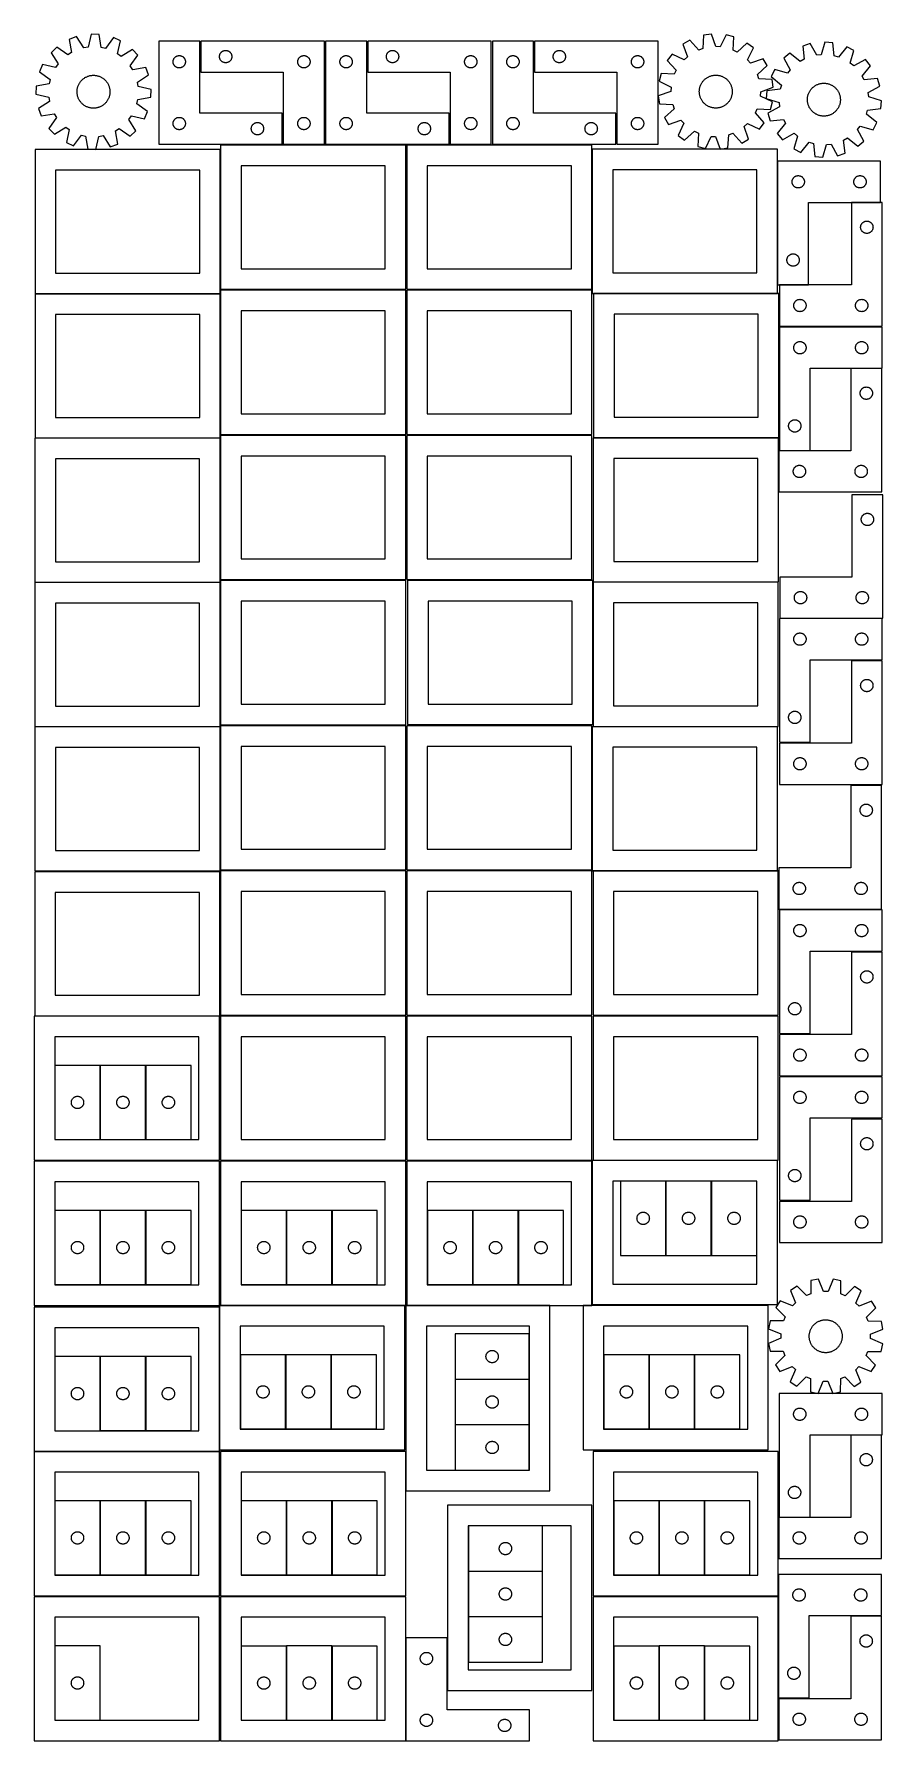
# Model space of a CAD drawing. Header units: millimetres. Extents: x 7 to 1243, y 7 to 2493.
import ezdxf

# ---------------------------------------------------------------- set-up
doc = ezdxf.new("R2010")
doc.units = ezdxf.units.MM
doc.layers.add('CUT', color=7, linetype='CONTINUOUS', true_color=0x000000)

msp = doc.modelspace()

# ---------------------------------------------------------------- linework, layer by layer
at = {"layer": 'CUT'}
for p, q in [((68.501596, 2489.883839), (57.725262, 2485.766063)), ((78.872556, 2473.516628), (68.501596, 2489.883839)), ((89.581453, 2493.472887), (85.211167, 2474.595837)), ((101.113292, 2493.153292), (89.581453, 2493.472887)), ((104.431349, 2474.063166), (101.113292, 2493.153292)), ((121.962009, 2488.402228), (110.700458, 2472.634543)), ((132.493736, 2483.693916), (121.962009, 2488.402228)), ((982.201469, 2491.828088), (981.129178, 2472.481445)), ((993.617623, 2493.488478), (982.201469, 2491.828088)), ((1000.156546, 2475.248826), (993.617623, 2493.488478)), ((1014.972017, 2492.378758), (1006.577709, 2474.915139)), ((1026.154572, 2489.543986), (1014.972017, 2492.378758)), ((1025.215736, 2470.190407), (1026.154572, 2489.543986)), ((39.623483, 2474.383304), (31.243253, 2466.45505)), ((31.243253, 2466.45505), (41.501085, 2450.016701)), ((55.468461, 2463.230766), (39.623483, 2474.383304)), ((60.911579, 2466.653507), (55.468461, 2463.230766)), ((57.725262, 2485.766063), (60.911579, 2466.653507)), ((85.211167, 2474.595837), (78.872556, 2473.516628)), ((110.700458, 2472.634543), (104.431349, 2474.063166)), ((128.253745, 2464.787174), (132.493736, 2483.693916)), ((133.498937, 2461.068215), (128.253745, 2464.787174)), ((149.937286, 2471.326047), (133.498937, 2461.068215)), ((146.713002, 2447.100839), (157.865539, 2462.945817)), ((157.865539, 2462.945817), (149.937286, 2471.326047)), ((248.041929, 2483.251528), (188.041929, 2483.251528)), ((188.041929, 2483.251528), (188.041929, 2333.251528)), ((216.286116, 2462.078596), (216.867193, 2462.174532)), ((216.867193, 2462.174532), (217.4533, 2462.232259)), ((217.4533, 2462.232259), (218.041929, 2462.251528)), ((218.041929, 2462.251528), (218.630557, 2462.232259)), ((218.630557, 2462.232259), (219.216664, 2462.174532)), ((219.216664, 2462.174532), (219.797742, 2462.078596)), ((248.041929, 2378.251528), (248.041929, 2483.251528)), ((429.680781, 2483.251532), (249.680781, 2483.251532)), ((249.680781, 2483.251532), (249.680781, 2438.251532)), ((276.757777, 2461.926268), (276.853713, 2462.507345)), ((276.853713, 2462.507345), (276.987448, 2463.080903)), ((276.987448, 2463.080903), (277.158409, 2463.644487)), ((277.158409, 2463.644487), (277.365865, 2464.195683)), ((277.365865, 2464.195683), (277.608926, 2464.73213)), ((277.608926, 2464.73213), (277.886552, 2465.251532)), ((277.886552, 2465.251532), (278.197554, 2465.751664)), ((278.197554, 2465.751664), (278.5406, 2466.230385)), ((278.5406, 2466.230385), (278.914222, 2466.685644)), ((278.914222, 2466.685644), (279.31682, 2467.115493)), ((279.31682, 2467.115493), (279.746668, 2467.51809)), ((279.746668, 2467.51809), (280.201928, 2467.891712)), ((280.201928, 2467.891712), (280.680648, 2468.234758)), ((280.680648, 2468.234758), (281.180781, 2468.54576)), ((281.180781, 2468.54576), (281.700182, 2468.823387)), ((281.700182, 2468.823387), (282.23663, 2469.066448)), ((282.23663, 2469.066448), (282.787825, 2469.273903)), ((282.787825, 2469.273903), (283.351409, 2469.444864)), ((283.351409, 2469.444864), (283.924968, 2469.578599)), ((283.924968, 2469.578599), (284.506045, 2469.674536)), ((284.506045, 2469.674536), (285.092152, 2469.732262)), ((285.092152, 2469.732262), (285.680781, 2469.751532)), ((285.680781, 2469.751532), (286.269409, 2469.732262)), ((286.269409, 2469.732262), (286.855516, 2469.674536)), ((286.855516, 2469.674536), (287.436593, 2469.578599)), ((287.436593, 2469.578599), (288.010152, 2469.444864)), ((288.010152, 2469.444864), (288.573736, 2469.273903)), ((288.573736, 2469.273903), (289.124931, 2469.066448)), ((289.124931, 2469.066448), (289.661379, 2468.823387)), ((289.661379, 2468.823387), (290.180781, 2468.54576)), ((290.180781, 2468.54576), (290.680913, 2468.234758)), ((290.680913, 2468.234758), (291.159633, 2467.891712)), ((291.159633, 2467.891712), (291.614893, 2467.51809)), ((291.614893, 2467.51809), (292.044742, 2467.115493)), ((292.044742, 2467.115493), (292.447339, 2466.685644)), ((292.447339, 2466.685644), (292.820961, 2466.230385)), ((292.820961, 2466.230385), (293.164007, 2465.751664)), ((293.164007, 2465.751664), (293.475009, 2465.251532)), ((293.475009, 2465.251532), (293.752635, 2464.73213)), ((293.752635, 2464.73213), (293.995696, 2464.195683)), ((293.995696, 2464.195683), (294.203152, 2463.644487)), ((294.203152, 2463.644487), (294.374113, 2463.080903)), ((294.374113, 2463.080903), (294.507848, 2462.507345)), ((294.507848, 2462.507345), (294.603784, 2461.926268)), ((397.924968, 2462.078599), (398.506045, 2462.174536)), ((398.506045, 2462.174536), (399.092152, 2462.232262)), ((399.092152, 2462.232262), (399.680781, 2462.251532)), ((399.680781, 2462.251532), (400.269409, 2462.232262)), ((400.269409, 2462.232262), (400.855516, 2462.174536)), ((400.855516, 2462.174536), (401.436593, 2462.078599)), ((429.680781, 2333.251532), (429.680781, 2483.251532)), ((491.201719, 2483.251528), (431.201719, 2483.251528)), ((431.201719, 2483.251528), (431.201719, 2333.251528)), ((459.445906, 2462.078596), (460.026983, 2462.174532)), ((460.026983, 2462.174532), (460.613091, 2462.232259)), ((460.613091, 2462.232259), (461.201719, 2462.251528)), ((461.201719, 2462.251528), (461.790347, 2462.232259)), ((461.790347, 2462.232259), (462.376454, 2462.174532)), ((462.376454, 2462.174532), (462.957532, 2462.078596)), ((491.201719, 2378.251528), (491.201719, 2483.251528)), ((672.84051, 2483.251532), (492.84051, 2483.251532)), ((492.84051, 2483.251532), (492.84051, 2438.251532)), ((519.917506, 2461.926268), (520.013442, 2462.507345)), ((520.013442, 2462.507345), (520.147177, 2463.080903)), ((520.147177, 2463.080903), (520.318138, 2463.644487)), ((520.318138, 2463.644487), (520.525594, 2464.195683)), ((520.525594, 2464.195683), (520.768655, 2464.73213)), ((520.768655, 2464.73213), (521.046281, 2465.251532)), ((521.046281, 2465.251532), (521.357283, 2465.751664)), ((521.357283, 2465.751664), (521.700329, 2466.230385)), ((521.700329, 2466.230385), (522.073951, 2466.685644)), ((522.073951, 2466.685644), (522.476549, 2467.115493)), ((522.476549, 2467.115493), (522.906397, 2467.51809)), ((522.906397, 2467.51809), (523.361657, 2467.891712)), ((523.361657, 2467.891712), (523.840377, 2468.234758)), ((523.840377, 2468.234758), (524.34051, 2468.54576)), ((524.34051, 2468.54576), (524.859911, 2468.823387)), ((524.859911, 2468.823387), (525.396359, 2469.066448)), ((525.396359, 2469.066448), (525.947554, 2469.273903)), ((525.947554, 2469.273903), (526.511138, 2469.444864)), ((526.511138, 2469.444864), (527.084697, 2469.578599)), ((527.084697, 2469.578599), (527.665774, 2469.674536)), ((527.665774, 2469.674536), (528.251881, 2469.732262)), ((528.251881, 2469.732262), (528.84051, 2469.751532)), ((528.84051, 2469.751532), (529.429138, 2469.732262)), ((529.429138, 2469.732262), (530.015245, 2469.674536)), ((530.015245, 2469.674536), (530.596322, 2469.578599)), ((530.596322, 2469.578599), (531.169881, 2469.444864)), ((531.169881, 2469.444864), (531.733465, 2469.273903)), ((531.733465, 2469.273903), (532.28466, 2469.066448)), ((532.28466, 2469.066448), (532.821108, 2468.823387)), ((532.821108, 2468.823387), (533.34051, 2468.54576)), ((533.34051, 2468.54576), (533.840642, 2468.234758)), ((533.840642, 2468.234758), (534.319362, 2467.891712)), ((534.319362, 2467.891712), (534.774622, 2467.51809)), ((534.774622, 2467.51809), (535.204471, 2467.115493)), ((535.204471, 2467.115493), (535.607068, 2466.685644)), ((535.607068, 2466.685644), (535.98069, 2466.230385)), ((535.98069, 2466.230385), (536.323736, 2465.751664)), ((536.323736, 2465.751664), (536.634738, 2465.251532)), ((536.634738, 2465.251532), (536.912364, 2464.73213)), ((536.912364, 2464.73213), (537.155425, 2464.195683)), ((537.155425, 2464.195683), (537.362881, 2463.644487)), ((537.362881, 2463.644487), (537.533842, 2463.080903)), ((537.533842, 2463.080903), (537.667577, 2462.507345)), ((537.667577, 2462.507345), (537.763513, 2461.926268)), ((641.084697, 2462.078599), (641.665774, 2462.174536)), ((641.665774, 2462.174536), (642.251881, 2462.232262)), ((642.251881, 2462.232262), (642.84051, 2462.251532)), ((642.84051, 2462.251532), (643.429138, 2462.232262)), ((643.429138, 2462.232262), (644.015245, 2462.174536)), ((644.015245, 2462.174536), (644.596322, 2462.078599)), ((672.84051, 2333.251532), (672.84051, 2483.251532)), ((734.361509, 2483.251528), (674.361509, 2483.251528)), ((674.361509, 2483.251528), (674.361509, 2333.251528)), ((702.605696, 2462.078596), (703.186773, 2462.174532)), ((703.186773, 2462.174532), (703.772881, 2462.232259)), ((703.772881, 2462.232259), (704.361509, 2462.251528)), ((704.361509, 2462.251528), (704.950137, 2462.232259)), ((704.950137, 2462.232259), (705.536244, 2462.174532)), ((705.536244, 2462.174532), (706.117322, 2462.078596)), ((734.361509, 2378.251528), (734.361509, 2483.251528)), ((916.0003, 2483.251532), (736.0003, 2483.251532)), ((736.0003, 2483.251532), (736.0003, 2438.251532)), ((763.077296, 2461.926268), (763.173232, 2462.507345)), ((763.173232, 2462.507345), (763.306967, 2463.080903)), ((763.306967, 2463.080903), (763.477928, 2463.644487)), ((763.477928, 2463.644487), (763.685384, 2464.195683)), ((763.685384, 2464.195683), (763.928445, 2464.73213)), ((763.928445, 2464.73213), (764.206071, 2465.251532)), ((764.206071, 2465.251532), (764.517073, 2465.751664)), ((764.517073, 2465.751664), (764.86012, 2466.230385)), ((764.86012, 2466.230385), (765.233741, 2466.685644)), ((765.233741, 2466.685644), (765.636339, 2467.115493)), ((765.636339, 2467.115493), (766.066187, 2467.51809)), ((766.066187, 2467.51809), (766.521447, 2467.891712)), ((766.521447, 2467.891712), (767.000167, 2468.234758)), ((767.000167, 2468.234758), (767.5003, 2468.54576)), ((767.5003, 2468.54576), (768.019701, 2468.823387)), ((768.019701, 2468.823387), (768.556149, 2469.066448)), ((768.556149, 2469.066448), (769.107344, 2469.273903)), ((769.107344, 2469.273903), (769.670928, 2469.444864)), ((769.670928, 2469.444864), (770.244487, 2469.578599)), ((770.244487, 2469.578599), (770.825564, 2469.674536)), ((770.825564, 2469.674536), (771.411671, 2469.732262)), ((771.411671, 2469.732262), (772.0003, 2469.751532)), ((772.0003, 2469.751532), (772.588928, 2469.732262)), ((772.588928, 2469.732262), (773.175035, 2469.674536)), ((773.175035, 2469.674536), (773.756112, 2469.578599)), ((773.756112, 2469.578599), (774.329671, 2469.444864)), ((774.329671, 2469.444864), (774.893255, 2469.273903)), ((774.893255, 2469.273903), (775.44445, 2469.066448)), ((775.44445, 2469.066448), (775.980898, 2468.823387)), ((775.980898, 2468.823387), (776.5003, 2468.54576)), ((776.5003, 2468.54576), (777.000432, 2468.234758)), ((777.000432, 2468.234758), (777.479152, 2467.891712)), ((777.479152, 2467.891712), (777.934412, 2467.51809)), ((777.934412, 2467.51809), (778.364261, 2467.115493)), ((778.364261, 2467.115493), (778.766858, 2466.685644)), ((778.766858, 2466.685644), (779.14048, 2466.230385)), ((779.14048, 2466.230385), (779.483526, 2465.751664)), ((779.483526, 2465.751664), (779.794528, 2465.251532)), ((779.794528, 2465.251532), (780.072154, 2464.73213)), ((780.072154, 2464.73213), (780.315215, 2464.195683)), ((780.315215, 2464.195683), (780.522671, 2463.644487)), ((780.522671, 2463.644487), (780.693632, 2463.080903)), ((780.693632, 2463.080903), (780.827367, 2462.507345)), ((780.827367, 2462.507345), (780.923303, 2461.926268)), ((884.244487, 2462.078599), (884.825564, 2462.174536)), ((884.825564, 2462.174536), (885.411671, 2462.232262)), ((885.411671, 2462.232262), (886.0003, 2462.251532)), ((886.0003, 2462.251532), (886.588928, 2462.232262)), ((886.588928, 2462.232262), (887.175035, 2462.174536)), ((887.175035, 2462.174536), (887.756112, 2462.078599)), ((916.0003, 2333.251532), (916.0003, 2483.251532)), ((936.251636, 2464.463443), (929.353269, 2455.21693)), ((953.772735, 2456.189778), (936.251636, 2464.463443)), ((962.04791, 2484.681363), (952.136163, 2478.778589)), ((952.136163, 2478.778589), (958.549135, 2460.494273)), ((975.0691, 2470.332459), (962.04791, 2484.681363)), ((981.129178, 2472.481445), (975.0691, 2470.332459)), ((1006.577709, 2474.915139), (1000.156546, 2475.248826)), ((1031.020421, 2467.424847), (1025.215736, 2470.190407)), ((1045.458788, 2480.346766), (1031.020421, 2467.424847)), ((1054.705301, 2473.448399), (1045.458788, 2480.346766)), ((1046.431635, 2455.927301), (1054.705301, 2473.448399)), ((1108.029519, 2465.865458), (1099.19845, 2458.442677)), ((1123.192682, 2453.802252), (1108.029519, 2465.865458)), ((1137.767535, 2479.644516), (1126.768116, 2476.166265)), ((1126.768116, 2476.166265), (1128.827288, 2456.899656)), ((1147.160082, 2462.696876), (1137.767535, 2479.644516)), ((1153.551104, 2463.402234), (1147.160082, 2462.696876)), ((1159.021689, 2481.99027), (1153.551104, 2463.402234)), ((1170.514897, 2480.99446), (1159.021689, 2481.99027)), ((1172.706897, 2461.742511), (1170.514897, 2480.99446)), ((1191.048856, 2475.028042), (1178.88136, 2459.948438)), ((1201.286115, 2469.709773), (1191.048856, 2475.028042)), ((1195.943858, 2451.084449), (1201.286115, 2469.709773)), ((18.875384, 2449.0115), (14.167072, 2438.479774)), ((14.167072, 2438.479774), (29.934756, 2427.218222)), ((37.782126, 2444.77151), (18.875384, 2449.0115)), ((41.501085, 2450.016701), (37.782126, 2444.77151)), ((150.135743, 2441.657721), (146.713002, 2447.100839)), ((169.248299, 2444.844038), (150.135743, 2441.657721)), ((173.366075, 2434.067703), (169.248299, 2444.844038)), ((209.041929, 2453.251528), (209.061198, 2453.840156)), ((209.061198, 2452.6629), (209.041929, 2453.251528)), ((209.061198, 2453.840156), (209.118925, 2454.426264)), ((209.118925, 2452.076793), (209.061198, 2452.6629)), ((209.118925, 2454.426264), (209.214861, 2455.007341)), ((209.214861, 2451.495715), (209.118925, 2452.076793)), ((209.214861, 2455.007341), (209.348596, 2455.5809)), ((209.348596, 2450.922157), (209.214861, 2451.495715)), ((209.348596, 2455.5809), (209.519557, 2456.144483)), ((209.519557, 2450.358573), (209.348596, 2450.922157)), ((209.519557, 2456.144483), (209.727013, 2456.695679)), ((209.727013, 2449.807377), (209.519557, 2450.358573)), ((209.727013, 2456.695679), (209.970074, 2457.232127)), ((209.970074, 2449.27093), (209.727013, 2449.807377)), ((209.970074, 2457.232127), (210.2477, 2457.751528)), ((210.2477, 2448.751528), (209.970074, 2449.27093)), ((210.2477, 2457.751528), (210.558702, 2458.25166)), ((210.558702, 2448.251396), (210.2477, 2448.751528)), ((210.558702, 2458.25166), (210.901749, 2458.730381)), ((210.901749, 2447.772675), (210.558702, 2448.251396)), ((210.901749, 2458.730381), (211.27537, 2459.185641)), ((211.27537, 2447.317416), (210.901749, 2447.772675)), ((211.27537, 2459.185641), (211.677968, 2459.615489)), ((211.677968, 2446.887567), (211.27537, 2447.317416)), ((211.677968, 2459.615489), (212.107816, 2460.018087)), ((212.107816, 2446.48497), (211.677968, 2446.887567)), ((212.107816, 2460.018087), (212.563076, 2460.391708)), ((212.563076, 2446.111348), (212.107816, 2446.48497)), ((212.563076, 2460.391708), (213.041797, 2460.734755)), ((213.041797, 2445.768302), (212.563076, 2446.111348)), ((213.041797, 2460.734755), (213.541929, 2461.045757)), ((213.541929, 2445.4573), (213.041797, 2445.768302)), ((213.541929, 2461.045757), (214.06133, 2461.323383)), ((214.06133, 2445.179674), (213.541929, 2445.4573)), ((214.06133, 2461.323383), (214.597778, 2461.566444)), ((214.597778, 2444.936613), (214.06133, 2445.179674)), ((214.597778, 2461.566444), (215.148973, 2461.773899)), ((215.148973, 2444.729157), (214.597778, 2444.936613)), ((215.148973, 2461.773899), (215.712557, 2461.944861)), ((215.712557, 2444.558196), (215.148973, 2444.729157)), ((215.712557, 2461.944861), (216.286116, 2462.078596)), ((216.286116, 2444.424461), (215.712557, 2444.558196)), ((216.867193, 2444.328525), (216.286116, 2444.424461)), ((217.4533, 2444.270798), (216.867193, 2444.328525)), ((218.041929, 2444.251528), (217.4533, 2444.270798)), ((218.630557, 2444.270798), (218.041929, 2444.251528)), ((219.216664, 2444.328525), (218.630557, 2444.270798)), ((219.797742, 2444.424461), (219.216664, 2444.328525)), ((219.797742, 2462.078596), (220.3713, 2461.944861)), ((220.3713, 2444.558196), (219.797742, 2444.424461)), ((220.3713, 2461.944861), (220.934884, 2461.773899)), ((220.934884, 2444.729157), (220.3713, 2444.558196)), ((220.934884, 2461.773899), (221.48608, 2461.566444)), ((221.48608, 2444.936613), (220.934884, 2444.729157)), ((221.48608, 2461.566444), (222.022527, 2461.323383)), ((222.022527, 2445.179674), (221.48608, 2444.936613)), ((222.022527, 2461.323383), (222.541929, 2461.045757)), ((222.541929, 2445.4573), (222.022527, 2445.179674)), ((222.541929, 2461.045757), (223.042061, 2460.734755)), ((223.042061, 2445.768302), (222.541929, 2445.4573)), ((223.042061, 2460.734755), (223.520781, 2460.391708)), ((223.520781, 2446.111348), (223.042061, 2445.768302)), ((223.520781, 2460.391708), (223.976041, 2460.018087)), ((223.976041, 2446.48497), (223.520781, 2446.111348)), ((223.976041, 2460.018087), (224.40589, 2459.615489)), ((224.40589, 2446.887567), (223.976041, 2446.48497)), ((224.40589, 2459.615489), (224.808487, 2459.185641)), ((224.808487, 2447.317416), (224.40589, 2446.887567)), ((224.808487, 2459.185641), (225.182109, 2458.730381)), ((225.182109, 2447.772675), (224.808487, 2447.317416)), ((225.182109, 2458.730381), (225.525155, 2458.25166)), ((225.525155, 2448.251396), (225.182109, 2447.772675)), ((225.525155, 2458.25166), (225.836157, 2457.751528)), ((225.836157, 2448.751528), (225.525155, 2448.251396)), ((225.836157, 2457.751528), (226.113783, 2457.232127)), ((226.113783, 2449.27093), (225.836157, 2448.751528)), ((226.113783, 2457.232127), (226.356844, 2456.695679)), ((226.356844, 2449.807377), (226.113783, 2449.27093)), ((226.356844, 2456.695679), (226.5643, 2456.144483)), ((226.5643, 2450.358573), (226.356844, 2449.807377)), ((226.5643, 2456.144483), (226.735261, 2455.5809)), ((226.735261, 2450.922157), (226.5643, 2450.358573)), ((226.735261, 2455.5809), (226.868996, 2455.007341)), ((226.868996, 2451.495715), (226.735261, 2450.922157)), ((226.868996, 2455.007341), (226.964932, 2454.426264)), ((226.964932, 2452.076793), (226.868996, 2451.495715)), ((226.964932, 2454.426264), (227.022659, 2453.840156)), ((227.022659, 2452.6629), (226.964932, 2452.076793)), ((227.022659, 2453.840156), (227.041929, 2453.251528)), ((227.041929, 2453.251528), (227.022659, 2452.6629)), ((249.680781, 2438.251532), (369.680781, 2438.251532)), ((276.680781, 2460.751532), (276.70005, 2461.34016)), ((276.70005, 2460.162904), (276.680781, 2460.751532)), ((276.70005, 2461.34016), (276.757777, 2461.926268)), ((276.757777, 2459.576796), (276.70005, 2460.162904)), ((276.853713, 2458.995719), (276.757777, 2459.576796)), ((276.987448, 2458.42216), (276.853713, 2458.995719)), ((277.158409, 2457.858577), (276.987448, 2458.42216)), ((277.365865, 2457.307381), (277.158409, 2457.858577)), ((277.608926, 2456.770934), (277.365865, 2457.307381)), ((277.886552, 2456.251532), (277.608926, 2456.770934)), ((278.197554, 2455.7514), (277.886552, 2456.251532)), ((278.5406, 2455.272679), (278.197554, 2455.7514)), ((278.914222, 2454.81742), (278.5406, 2455.272679)), ((279.31682, 2454.387571), (278.914222, 2454.81742)), ((279.746668, 2453.984974), (279.31682, 2454.387571)), ((280.201928, 2453.611352), (279.746668, 2453.984974)), ((280.680648, 2453.268305), (280.201928, 2453.611352)), ((281.180781, 2452.957303), (280.680648, 2453.268305)), ((281.700182, 2452.679677), (281.180781, 2452.957303)), ((282.23663, 2452.436616), (281.700182, 2452.679677)), ((282.787825, 2452.229161), (282.23663, 2452.436616)), ((283.351409, 2452.058199), (282.787825, 2452.229161)), ((283.924968, 2451.924464), (283.351409, 2452.058199)), ((284.506045, 2451.828528), (283.924968, 2451.924464)), ((285.092152, 2451.770802), (284.506045, 2451.828528)), ((285.680781, 2451.751532), (285.092152, 2451.770802)), ((286.269409, 2451.770802), (285.680781, 2451.751532)), ((286.855516, 2451.828528), (286.269409, 2451.770802)), ((287.436593, 2451.924464), (286.855516, 2451.828528)), ((288.010152, 2452.058199), (287.436593, 2451.924464)), ((288.573736, 2452.229161), (288.010152, 2452.058199)), ((289.124931, 2452.436616), (288.573736, 2452.229161)), ((289.661379, 2452.679677), (289.124931, 2452.436616)), ((290.180781, 2452.957303), (289.661379, 2452.679677)), ((290.680913, 2453.268305), (290.180781, 2452.957303)), ((291.159633, 2453.611352), (290.680913, 2453.268305)), ((291.614893, 2453.984974), (291.159633, 2453.611352)), ((292.044742, 2454.387571), (291.614893, 2453.984974)), ((292.447339, 2454.81742), (292.044742, 2454.387571)), ((292.820961, 2455.272679), (292.447339, 2454.81742)), ((293.164007, 2455.7514), (292.820961, 2455.272679)), ((293.475009, 2456.251532), (293.164007, 2455.7514)), ((293.752635, 2456.770934), (293.475009, 2456.251532)), ((293.995696, 2457.307381), (293.752635, 2456.770934)), ((294.203152, 2457.858577), (293.995696, 2457.307381)), ((294.374113, 2458.42216), (294.203152, 2457.858577)), ((294.507848, 2458.995719), (294.374113, 2458.42216)), ((294.603784, 2459.576796), (294.507848, 2458.995719)), ((294.603784, 2461.926268), (294.661511, 2461.34016)), ((294.661511, 2460.162904), (294.603784, 2459.576796)), ((294.661511, 2461.34016), (294.680781, 2460.751532)), ((294.680781, 2460.751532), (294.661511, 2460.162904)), ((369.680781, 2438.251532), (369.680781, 2333.251532)), ((390.680781, 2453.251532), (390.70005, 2453.84016)), ((390.70005, 2452.662904), (390.680781, 2453.251532)), ((390.70005, 2453.84016), (390.757777, 2454.426268)), ((390.757777, 2452.076796), (390.70005, 2452.662904)), ((390.757777, 2454.426268), (390.853713, 2455.007345)), ((390.853713, 2451.495719), (390.757777, 2452.076796)), ((390.853713, 2455.007345), (390.987448, 2455.580903)), ((390.987448, 2450.92216), (390.853713, 2451.495719)), ((390.987448, 2455.580903), (391.158409, 2456.144487)), ((391.158409, 2450.358577), (390.987448, 2450.92216)), ((391.158409, 2456.144487), (391.365865, 2456.695683)), ((391.365865, 2449.807381), (391.158409, 2450.358577)), ((391.365865, 2456.695683), (391.608926, 2457.23213)), ((391.608926, 2449.270934), (391.365865, 2449.807381)), ((391.608926, 2457.23213), (391.886552, 2457.751532)), ((391.886552, 2448.751532), (391.608926, 2449.270934)), ((391.886552, 2457.751532), (392.197554, 2458.251664)), ((392.197554, 2448.2514), (391.886552, 2448.751532)), ((392.197554, 2458.251664), (392.5406, 2458.730385)), ((392.5406, 2447.772679), (392.197554, 2448.2514)), ((392.5406, 2458.730385), (392.914222, 2459.185644)), ((392.914222, 2447.31742), (392.5406, 2447.772679)), ((392.914222, 2459.185644), (393.31682, 2459.615493)), ((393.31682, 2446.887571), (392.914222, 2447.31742)), ((393.31682, 2459.615493), (393.746668, 2460.01809)), ((393.746668, 2446.484974), (393.31682, 2446.887571)), ((393.746668, 2460.01809), (394.201928, 2460.391712)), ((394.201928, 2446.111352), (393.746668, 2446.484974)), ((394.201928, 2460.391712), (394.680648, 2460.734758)), ((394.680648, 2445.768305), (394.201928, 2446.111352)), ((394.680648, 2460.734758), (395.180781, 2461.04576)), ((395.180781, 2445.457303), (394.680648, 2445.768305)), ((395.180781, 2461.04576), (395.700182, 2461.323387)), ((395.700182, 2445.179677), (395.180781, 2445.457303)), ((395.700182, 2461.323387), (396.23663, 2461.566448)), ((396.23663, 2444.936616), (395.700182, 2445.179677)), ((396.23663, 2461.566448), (396.787825, 2461.773903)), ((396.787825, 2444.729161), (396.23663, 2444.936616)), ((396.787825, 2461.773903), (397.351409, 2461.944864)), ((397.351409, 2444.558199), (396.787825, 2444.729161)), ((397.351409, 2461.944864), (397.924968, 2462.078599)), ((397.924968, 2444.424464), (397.351409, 2444.558199)), ((398.506045, 2444.328528), (397.924968, 2444.424464)), ((399.092152, 2444.270802), (398.506045, 2444.328528)), ((399.680781, 2444.251532), (399.092152, 2444.270802)), ((400.269409, 2444.270802), (399.680781, 2444.251532)), ((400.855516, 2444.328528), (400.269409, 2444.270802)), ((401.436593, 2444.424464), (400.855516, 2444.328528)), ((401.436593, 2462.078599), (402.010152, 2461.944864)), ((402.010152, 2444.558199), (401.436593, 2444.424464)), ((402.010152, 2461.944864), (402.573736, 2461.773903)), ((402.573736, 2444.729161), (402.010152, 2444.558199)), ((402.573736, 2461.773903), (403.124931, 2461.566448)), ((403.124931, 2444.936616), (402.573736, 2444.729161)), ((403.124931, 2461.566448), (403.661379, 2461.323387)), ((403.661379, 2445.179677), (403.124931, 2444.936616)), ((403.661379, 2461.323387), (404.180781, 2461.04576)), ((404.180781, 2445.457303), (403.661379, 2445.179677)), ((404.180781, 2461.04576), (404.680913, 2460.734758)), ((404.680913, 2445.768305), (404.180781, 2445.457303)), ((404.680913, 2460.734758), (405.159633, 2460.391712)), ((405.159633, 2446.111352), (404.680913, 2445.768305)), ((405.159633, 2460.391712), (405.614893, 2460.01809)), ((405.614893, 2446.484974), (405.159633, 2446.111352)), ((405.614893, 2460.01809), (406.044742, 2459.615493)), ((406.044742, 2446.887571), (405.614893, 2446.484974)), ((406.044742, 2459.615493), (406.447339, 2459.185644)), ((406.447339, 2447.31742), (406.044742, 2446.887571)), ((406.447339, 2459.185644), (406.820961, 2458.730385)), ((406.820961, 2447.772679), (406.447339, 2447.31742)), ((406.820961, 2458.730385), (407.164007, 2458.251664)), ((407.164007, 2448.2514), (406.820961, 2447.772679)), ((407.164007, 2458.251664), (407.475009, 2457.751532)), ((407.475009, 2448.751532), (407.164007, 2448.2514)), ((407.475009, 2457.751532), (407.752635, 2457.23213)), ((407.752635, 2449.270934), (407.475009, 2448.751532)), ((407.752635, 2457.23213), (407.995696, 2456.695683)), ((407.995696, 2449.807381), (407.752635, 2449.270934)), ((407.995696, 2456.695683), (408.203152, 2456.144487)), ((408.203152, 2450.358577), (407.995696, 2449.807381)), ((408.203152, 2456.144487), (408.374113, 2455.580903)), ((408.374113, 2450.92216), (408.203152, 2450.358577)), ((408.374113, 2455.580903), (408.507848, 2455.007345)), ((408.507848, 2451.495719), (408.374113, 2450.92216)), ((408.507848, 2455.007345), (408.603784, 2454.426268)), ((408.603784, 2452.076796), (408.507848, 2451.495719)), ((408.603784, 2454.426268), (408.661511, 2453.84016)), ((408.661511, 2452.662904), (408.603784, 2452.076796)), ((408.661511, 2453.84016), (408.680781, 2453.251532)), ((408.680781, 2453.251532), (408.661511, 2452.662904)), ((452.201719, 2453.251528), (452.220988, 2453.840156)), ((452.220988, 2452.6629), (452.201719, 2453.251528)), ((452.220988, 2453.840156), (452.278715, 2454.426264)), ((452.278715, 2452.076793), (452.220988, 2452.6629)), ((452.278715, 2454.426264), (452.374651, 2455.007341)), ((452.374651, 2451.495715), (452.278715, 2452.076793)), ((452.374651, 2455.007341), (452.508386, 2455.5809)), ((452.508386, 2450.922157), (452.374651, 2451.495715)), ((452.508386, 2455.5809), (452.679348, 2456.144483)), ((452.679348, 2450.358573), (452.508386, 2450.922157)), ((452.679348, 2456.144483), (452.886803, 2456.695679)), ((452.886803, 2449.807377), (452.679348, 2450.358573)), ((452.886803, 2456.695679), (453.129864, 2457.232127)), ((453.129864, 2449.27093), (452.886803, 2449.807377)), ((453.129864, 2457.232127), (453.40749, 2457.751528)), ((453.40749, 2448.751528), (453.129864, 2449.27093)), ((453.40749, 2457.751528), (453.718492, 2458.25166)), ((453.718492, 2448.251396), (453.40749, 2448.751528)), ((453.718492, 2458.25166), (454.061539, 2458.730381)), ((454.061539, 2447.772675), (453.718492, 2448.251396)), ((454.061539, 2458.730381), (454.43516, 2459.185641)), ((454.43516, 2447.317416), (454.061539, 2447.772675)), ((454.43516, 2459.185641), (454.837758, 2459.615489)), ((454.837758, 2446.887567), (454.43516, 2447.317416)), ((454.837758, 2459.615489), (455.267606, 2460.018087)), ((455.267606, 2446.48497), (454.837758, 2446.887567)), ((455.267606, 2460.018087), (455.722866, 2460.391708)), ((455.722866, 2446.111348), (455.267606, 2446.48497)), ((455.722866, 2460.391708), (456.201587, 2460.734755)), ((456.201587, 2445.768302), (455.722866, 2446.111348)), ((456.201587, 2460.734755), (456.701719, 2461.045757)), ((456.701719, 2445.4573), (456.201587, 2445.768302)), ((456.701719, 2461.045757), (457.22112, 2461.323383)), ((457.22112, 2445.179674), (456.701719, 2445.4573)), ((457.22112, 2461.323383), (457.757568, 2461.566444)), ((457.757568, 2444.936613), (457.22112, 2445.179674)), ((457.757568, 2461.566444), (458.308763, 2461.773899)), ((458.308763, 2444.729157), (457.757568, 2444.936613)), ((458.308763, 2461.773899), (458.872347, 2461.944861)), ((458.872347, 2444.558196), (458.308763, 2444.729157)), ((458.872347, 2461.944861), (459.445906, 2462.078596)), ((459.445906, 2444.424461), (458.872347, 2444.558196)), ((460.026983, 2444.328525), (459.445906, 2444.424461)), ((460.613091, 2444.270798), (460.026983, 2444.328525)), ((461.201719, 2444.251528), (460.613091, 2444.270798)), ((461.790347, 2444.270798), (461.201719, 2444.251528)), ((462.376454, 2444.328525), (461.790347, 2444.270798)), ((462.957532, 2444.424461), (462.376454, 2444.328525)), ((462.957532, 2462.078596), (463.53109, 2461.944861)), ((463.53109, 2444.558196), (462.957532, 2444.424461)), ((463.53109, 2461.944861), (464.094674, 2461.773899)), ((464.094674, 2444.729157), (463.53109, 2444.558196)), ((464.094674, 2461.773899), (464.64587, 2461.566444)), ((464.64587, 2444.936613), (464.094674, 2444.729157)), ((464.64587, 2461.566444), (465.182317, 2461.323383)), ((465.182317, 2445.179674), (464.64587, 2444.936613)), ((465.182317, 2461.323383), (465.701719, 2461.045757)), ((465.701719, 2445.4573), (465.182317, 2445.179674)), ((465.701719, 2461.045757), (466.201851, 2460.734755)), ((466.201851, 2445.768302), (465.701719, 2445.4573)), ((466.201851, 2460.734755), (466.680572, 2460.391708)), ((466.680572, 2446.111348), (466.201851, 2445.768302)), ((466.680572, 2460.391708), (467.135831, 2460.018087)), ((467.135831, 2446.48497), (466.680572, 2446.111348)), ((467.135831, 2460.018087), (467.56568, 2459.615489)), ((467.56568, 2446.887567), (467.135831, 2446.48497)), ((467.56568, 2459.615489), (467.968277, 2459.185641)), ((467.968277, 2447.317416), (467.56568, 2446.887567)), ((467.968277, 2459.185641), (468.341899, 2458.730381)), ((468.341899, 2447.772675), (467.968277, 2447.317416)), ((468.341899, 2458.730381), (468.684945, 2458.25166)), ((468.684945, 2448.251396), (468.341899, 2447.772675)), ((468.684945, 2458.25166), (468.995947, 2457.751528)), ((468.995947, 2448.751528), (468.684945, 2448.251396)), ((468.995947, 2457.751528), (469.273573, 2457.232127)), ((469.273573, 2449.27093), (468.995947, 2448.751528)), ((469.273573, 2457.232127), (469.516634, 2456.695679)), ((469.516634, 2449.807377), (469.273573, 2449.27093)), ((469.516634, 2456.695679), (469.72409, 2456.144483)), ((469.72409, 2450.358573), (469.516634, 2449.807377)), ((469.72409, 2456.144483), (469.895051, 2455.5809)), ((469.895051, 2450.922157), (469.72409, 2450.358573)), ((469.895051, 2455.5809), (470.028786, 2455.007341)), ((470.028786, 2451.495715), (469.895051, 2450.922157)), ((470.028786, 2455.007341), (470.124722, 2454.426264)), ((470.124722, 2452.076793), (470.028786, 2451.495715)), ((470.124722, 2454.426264), (470.182449, 2453.840156)), ((470.182449, 2452.6629), (470.124722, 2452.076793)), ((470.182449, 2453.840156), (470.201719, 2453.251528)), ((470.201719, 2453.251528), (470.182449, 2452.6629)), ((492.84051, 2438.251532), (612.84051, 2438.251532)), ((519.84051, 2460.751532), (519.859779, 2461.34016)), ((519.859779, 2460.162904), (519.84051, 2460.751532)), ((519.859779, 2461.34016), (519.917506, 2461.926268)), ((519.917506, 2459.576796), (519.859779, 2460.162904)), ((520.013442, 2458.995719), (519.917506, 2459.576796)), ((520.147177, 2458.42216), (520.013442, 2458.995719)), ((520.318138, 2457.858577), (520.147177, 2458.42216)), ((520.525594, 2457.307381), (520.318138, 2457.858577)), ((520.768655, 2456.770934), (520.525594, 2457.307381)), ((521.046281, 2456.251532), (520.768655, 2456.770934)), ((521.357283, 2455.7514), (521.046281, 2456.251532)), ((521.700329, 2455.272679), (521.357283, 2455.7514)), ((522.073951, 2454.81742), (521.700329, 2455.272679)), ((522.476549, 2454.387571), (522.073951, 2454.81742)), ((522.906397, 2453.984974), (522.476549, 2454.387571)), ((523.361657, 2453.611352), (522.906397, 2453.984974)), ((523.840377, 2453.268305), (523.361657, 2453.611352)), ((524.34051, 2452.957303), (523.840377, 2453.268305)), ((524.859911, 2452.679677), (524.34051, 2452.957303)), ((525.396359, 2452.436616), (524.859911, 2452.679677)), ((525.947554, 2452.229161), (525.396359, 2452.436616)), ((526.511138, 2452.058199), (525.947554, 2452.229161)), ((527.084697, 2451.924464), (526.511138, 2452.058199)), ((527.665774, 2451.828528), (527.084697, 2451.924464)), ((528.251881, 2451.770802), (527.665774, 2451.828528)), ((528.84051, 2451.751532), (528.251881, 2451.770802)), ((529.429138, 2451.770802), (528.84051, 2451.751532)), ((530.015245, 2451.828528), (529.429138, 2451.770802)), ((530.596322, 2451.924464), (530.015245, 2451.828528)), ((531.169881, 2452.058199), (530.596322, 2451.924464)), ((531.733465, 2452.229161), (531.169881, 2452.058199)), ((532.28466, 2452.436616), (531.733465, 2452.229161)), ((532.821108, 2452.679677), (532.28466, 2452.436616)), ((533.34051, 2452.957303), (532.821108, 2452.679677)), ((533.840642, 2453.268305), (533.34051, 2452.957303)), ((534.319362, 2453.611352), (533.840642, 2453.268305)), ((534.774622, 2453.984974), (534.319362, 2453.611352)), ((535.204471, 2454.387571), (534.774622, 2453.984974)), ((535.607068, 2454.81742), (535.204471, 2454.387571)), ((535.98069, 2455.272679), (535.607068, 2454.81742)), ((536.323736, 2455.7514), (535.98069, 2455.272679)), ((536.634738, 2456.251532), (536.323736, 2455.7514)), ((536.912364, 2456.770934), (536.634738, 2456.251532)), ((537.155425, 2457.307381), (536.912364, 2456.770934)), ((537.362881, 2457.858577), (537.155425, 2457.307381)), ((537.533842, 2458.42216), (537.362881, 2457.858577)), ((537.667577, 2458.995719), (537.533842, 2458.42216)), ((537.763513, 2459.576796), (537.667577, 2458.995719)), ((537.763513, 2461.926268), (537.82124, 2461.34016)), ((537.82124, 2460.162904), (537.763513, 2459.576796)), ((537.82124, 2461.34016), (537.84051, 2460.751532)), ((537.84051, 2460.751532), (537.82124, 2460.162904)), ((612.84051, 2438.251532), (612.84051, 2333.251532)), ((633.84051, 2453.251532), (633.859779, 2453.84016)), ((633.859779, 2452.662904), (633.84051, 2453.251532)), ((633.859779, 2453.84016), (633.917506, 2454.426268)), ((633.917506, 2452.076796), (633.859779, 2452.662904)), ((633.917506, 2454.426268), (634.013442, 2455.007345)), ((634.013442, 2451.495719), (633.917506, 2452.076796)), ((634.013442, 2455.007345), (634.147177, 2455.580903)), ((634.147177, 2450.92216), (634.013442, 2451.495719)), ((634.147177, 2455.580903), (634.318138, 2456.144487)), ((634.318138, 2450.358577), (634.147177, 2450.92216)), ((634.318138, 2456.144487), (634.525594, 2456.695683)), ((634.525594, 2449.807381), (634.318138, 2450.358577)), ((634.525594, 2456.695683), (634.768655, 2457.23213)), ((634.768655, 2449.270934), (634.525594, 2449.807381)), ((634.768655, 2457.23213), (635.046281, 2457.751532)), ((635.046281, 2448.751532), (634.768655, 2449.270934)), ((635.046281, 2457.751532), (635.357283, 2458.251664)), ((635.357283, 2448.2514), (635.046281, 2448.751532)), ((635.357283, 2458.251664), (635.700329, 2458.730385)), ((635.700329, 2447.772679), (635.357283, 2448.2514)), ((635.700329, 2458.730385), (636.073951, 2459.185644)), ((636.073951, 2447.31742), (635.700329, 2447.772679)), ((636.073951, 2459.185644), (636.476549, 2459.615493)), ((636.476549, 2446.887571), (636.073951, 2447.31742)), ((636.476549, 2459.615493), (636.906397, 2460.01809)), ((636.906397, 2446.484974), (636.476549, 2446.887571)), ((636.906397, 2460.01809), (637.361657, 2460.391712)), ((637.361657, 2446.111352), (636.906397, 2446.484974)), ((637.361657, 2460.391712), (637.840377, 2460.734758)), ((637.840377, 2445.768305), (637.361657, 2446.111352)), ((637.840377, 2460.734758), (638.34051, 2461.04576)), ((638.34051, 2445.457303), (637.840377, 2445.768305)), ((638.34051, 2461.04576), (638.859911, 2461.323387)), ((638.859911, 2445.179677), (638.34051, 2445.457303)), ((638.859911, 2461.323387), (639.396359, 2461.566448)), ((639.396359, 2444.936616), (638.859911, 2445.179677)), ((639.396359, 2461.566448), (639.947554, 2461.773903)), ((639.947554, 2444.729161), (639.396359, 2444.936616)), ((639.947554, 2461.773903), (640.511138, 2461.944864)), ((640.511138, 2444.558199), (639.947554, 2444.729161)), ((640.511138, 2461.944864), (641.084697, 2462.078599)), ((641.084697, 2444.424464), (640.511138, 2444.558199)), ((641.665774, 2444.328528), (641.084697, 2444.424464)), ((642.251881, 2444.270802), (641.665774, 2444.328528)), ((642.84051, 2444.251532), (642.251881, 2444.270802)), ((643.429138, 2444.270802), (642.84051, 2444.251532)), ((644.015245, 2444.328528), (643.429138, 2444.270802)), ((644.596322, 2444.424464), (644.015245, 2444.328528)), ((644.596322, 2462.078599), (645.169881, 2461.944864)), ((645.169881, 2444.558199), (644.596322, 2444.424464)), ((645.169881, 2461.944864), (645.733465, 2461.773903)), ((645.733465, 2444.729161), (645.169881, 2444.558199)), ((645.733465, 2461.773903), (646.28466, 2461.566448)), ((646.28466, 2444.936616), (645.733465, 2444.729161)), ((646.28466, 2461.566448), (646.821108, 2461.323387)), ((646.821108, 2445.179677), (646.28466, 2444.936616)), ((646.821108, 2461.323387), (647.34051, 2461.04576)), ((647.34051, 2445.457303), (646.821108, 2445.179677)), ((647.34051, 2461.04576), (647.840642, 2460.734758)), ((647.840642, 2445.768305), (647.34051, 2445.457303)), ((647.840642, 2460.734758), (648.319362, 2460.391712)), ((648.319362, 2446.111352), (647.840642, 2445.768305)), ((648.319362, 2460.391712), (648.774622, 2460.01809)), ((648.774622, 2446.484974), (648.319362, 2446.111352)), ((648.774622, 2460.01809), (649.204471, 2459.615493)), ((649.204471, 2446.887571), (648.774622, 2446.484974)), ((649.204471, 2459.615493), (649.607068, 2459.185644)), ((649.607068, 2447.31742), (649.204471, 2446.887571)), ((649.607068, 2459.185644), (649.98069, 2458.730385)), ((649.98069, 2447.772679), (649.607068, 2447.31742)), ((649.98069, 2458.730385), (650.323736, 2458.251664)), ((650.323736, 2448.2514), (649.98069, 2447.772679)), ((650.323736, 2458.251664), (650.634738, 2457.751532)), ((650.634738, 2448.751532), (650.323736, 2448.2514)), ((650.634738, 2457.751532), (650.912364, 2457.23213)), ((650.912364, 2449.270934), (650.634738, 2448.751532)), ((650.912364, 2457.23213), (651.155425, 2456.695683)), ((651.155425, 2449.807381), (650.912364, 2449.270934)), ((651.155425, 2456.695683), (651.362881, 2456.144487)), ((651.362881, 2450.358577), (651.155425, 2449.807381)), ((651.362881, 2456.144487), (651.533842, 2455.580903)), ((651.533842, 2450.92216), (651.362881, 2450.358577)), ((651.533842, 2455.580903), (651.667577, 2455.007345)), ((651.667577, 2451.495719), (651.533842, 2450.92216)), ((651.667577, 2455.007345), (651.763513, 2454.426268)), ((651.763513, 2452.076796), (651.667577, 2451.495719)), ((651.763513, 2454.426268), (651.82124, 2453.84016)), ((651.82124, 2452.662904), (651.763513, 2452.076796)), ((651.82124, 2453.84016), (651.84051, 2453.251532)), ((651.84051, 2453.251532), (651.82124, 2452.662904)), ((695.361509, 2453.251528), (695.380778, 2453.840156)), ((695.380778, 2452.6629), (695.361509, 2453.251528)), ((695.380778, 2453.840156), (695.438505, 2454.426264)), ((695.438505, 2452.076793), (695.380778, 2452.6629)), ((695.438505, 2454.426264), (695.534441, 2455.007341)), ((695.534441, 2451.495715), (695.438505, 2452.076793)), ((695.534441, 2455.007341), (695.668176, 2455.5809)), ((695.668176, 2450.922157), (695.534441, 2451.495715)), ((695.668176, 2455.5809), (695.839138, 2456.144483)), ((695.839138, 2450.358573), (695.668176, 2450.922157)), ((695.839138, 2456.144483), (696.046593, 2456.695679)), ((696.046593, 2449.807377), (695.839138, 2450.358573)), ((696.046593, 2456.695679), (696.289654, 2457.232127)), ((696.289654, 2449.27093), (696.046593, 2449.807377)), ((696.289654, 2457.232127), (696.56728, 2457.751528)), ((696.56728, 2448.751528), (696.289654, 2449.27093)), ((696.56728, 2457.751528), (696.878282, 2458.25166)), ((696.878282, 2448.251396), (696.56728, 2448.751528)), ((696.878282, 2458.25166), (697.221329, 2458.730381)), ((697.221329, 2447.772675), (696.878282, 2448.251396)), ((697.221329, 2458.730381), (697.59495, 2459.185641)), ((697.59495, 2447.317416), (697.221329, 2447.772675)), ((697.59495, 2459.185641), (697.997548, 2459.615489)), ((697.997548, 2446.887567), (697.59495, 2447.317416)), ((697.997548, 2459.615489), (698.427396, 2460.018087)), ((698.427396, 2446.48497), (697.997548, 2446.887567)), ((698.427396, 2460.018087), (698.882656, 2460.391708)), ((698.882656, 2446.111348), (698.427396, 2446.48497)), ((698.882656, 2460.391708), (699.361377, 2460.734755)), ((699.361377, 2445.768302), (698.882656, 2446.111348)), ((699.361377, 2460.734755), (699.861509, 2461.045757)), ((699.861509, 2445.4573), (699.361377, 2445.768302)), ((699.861509, 2461.045757), (700.38091, 2461.323383)), ((700.38091, 2445.179674), (699.861509, 2445.4573)), ((700.38091, 2461.323383), (700.917358, 2461.566444)), ((700.917358, 2444.936613), (700.38091, 2445.179674)), ((700.917358, 2461.566444), (701.468554, 2461.773899)), ((701.468554, 2444.729157), (700.917358, 2444.936613)), ((701.468554, 2461.773899), (702.032137, 2461.944861)), ((702.032137, 2444.558196), (701.468554, 2444.729157)), ((702.032137, 2461.944861), (702.605696, 2462.078596)), ((702.605696, 2444.424461), (702.032137, 2444.558196)), ((703.186773, 2444.328525), (702.605696, 2444.424461)), ((703.772881, 2444.270798), (703.186773, 2444.328525)), ((704.361509, 2444.251528), (703.772881, 2444.270798)), ((704.950137, 2444.270798), (704.361509, 2444.251528)), ((705.536244, 2444.328525), (704.950137, 2444.270798)), ((706.117322, 2444.424461), (705.536244, 2444.328525)), ((706.117322, 2462.078596), (706.69088, 2461.944861)), ((706.69088, 2444.558196), (706.117322, 2444.424461)), ((706.69088, 2461.944861), (707.254464, 2461.773899)), ((707.254464, 2444.729157), (706.69088, 2444.558196)), ((707.254464, 2461.773899), (707.80566, 2461.566444)), ((707.80566, 2444.936613), (707.254464, 2444.729157)), ((707.80566, 2461.566444), (708.342107, 2461.323383)), ((708.342107, 2445.179674), (707.80566, 2444.936613)), ((708.342107, 2461.323383), (708.861509, 2461.045757)), ((708.861509, 2445.4573), (708.342107, 2445.179674)), ((708.861509, 2461.045757), (709.361641, 2460.734755)), ((709.361641, 2445.768302), (708.861509, 2445.4573)), ((709.361641, 2460.734755), (709.840362, 2460.391708)), ((709.840362, 2446.111348), (709.361641, 2445.768302)), ((709.840362, 2460.391708), (710.295621, 2460.018087)), ((710.295621, 2446.48497), (709.840362, 2446.111348)), ((710.295621, 2460.018087), (710.72547, 2459.615489)), ((710.72547, 2446.887567), (710.295621, 2446.48497)), ((710.72547, 2459.615489), (711.128067, 2459.185641)), ((711.128067, 2447.317416), (710.72547, 2446.887567)), ((711.128067, 2459.185641), (711.501689, 2458.730381)), ((711.501689, 2447.772675), (711.128067, 2447.317416)), ((711.501689, 2458.730381), (711.844735, 2458.25166)), ((711.844735, 2448.251396), (711.501689, 2447.772675)), ((711.844735, 2458.25166), (712.155737, 2457.751528)), ((712.155737, 2448.751528), (711.844735, 2448.251396)), ((712.155737, 2457.751528), (712.433363, 2457.232127)), ((712.433363, 2449.27093), (712.155737, 2448.751528)), ((712.433363, 2457.232127), (712.676425, 2456.695679)), ((712.676425, 2449.807377), (712.433363, 2449.27093)), ((712.676425, 2456.695679), (712.88388, 2456.144483)), ((712.88388, 2450.358573), (712.676425, 2449.807377)), ((712.88388, 2456.144483), (713.054841, 2455.5809)), ((713.054841, 2450.922157), (712.88388, 2450.358573)), ((713.054841, 2455.5809), (713.188576, 2455.007341)), ((713.188576, 2451.495715), (713.054841, 2450.922157)), ((713.188576, 2455.007341), (713.284512, 2454.426264)), ((713.284512, 2452.076793), (713.188576, 2451.495715)), ((713.284512, 2454.426264), (713.342239, 2453.840156)), ((713.342239, 2452.6629), (713.284512, 2452.076793)), ((713.342239, 2453.840156), (713.361509, 2453.251528)), ((713.361509, 2453.251528), (713.342239, 2452.6629)), ((736.0003, 2438.251532), (856.0003, 2438.251532)), ((763.0003, 2460.751532), (763.019569, 2461.34016)), ((763.019569, 2460.162904), (763.0003, 2460.751532)), ((763.019569, 2461.34016), (763.077296, 2461.926268)), ((763.077296, 2459.576796), (763.019569, 2460.162904)), ((763.173232, 2458.995719), (763.077296, 2459.576796)), ((763.306967, 2458.42216), (763.173232, 2458.995719)), ((763.477928, 2457.858577), (763.306967, 2458.42216)), ((763.685384, 2457.307381), (763.477928, 2457.858577)), ((763.928445, 2456.770934), (763.685384, 2457.307381)), ((764.206071, 2456.251532), (763.928445, 2456.770934)), ((764.517073, 2455.7514), (764.206071, 2456.251532)), ((764.86012, 2455.272679), (764.517073, 2455.7514)), ((765.233741, 2454.81742), (764.86012, 2455.272679)), ((765.636339, 2454.387571), (765.233741, 2454.81742)), ((766.066187, 2453.984974), (765.636339, 2454.387571)), ((766.521447, 2453.611352), (766.066187, 2453.984974)), ((767.000167, 2453.268305), (766.521447, 2453.611352)), ((767.5003, 2452.957303), (767.000167, 2453.268305)), ((768.019701, 2452.679677), (767.5003, 2452.957303)), ((768.556149, 2452.436616), (768.019701, 2452.679677)), ((769.107344, 2452.229161), (768.556149, 2452.436616)), ((769.670928, 2452.058199), (769.107344, 2452.229161)), ((770.244487, 2451.924464), (769.670928, 2452.058199)), ((770.825564, 2451.828528), (770.244487, 2451.924464)), ((771.411671, 2451.770802), (770.825564, 2451.828528)), ((772.0003, 2451.751532), (771.411671, 2451.770802)), ((772.588928, 2451.770802), (772.0003, 2451.751532)), ((773.175035, 2451.828528), (772.588928, 2451.770802)), ((773.756112, 2451.924464), (773.175035, 2451.828528)), ((774.329671, 2452.058199), (773.756112, 2451.924464)), ((774.893255, 2452.229161), (774.329671, 2452.058199)), ((775.44445, 2452.436616), (774.893255, 2452.229161)), ((775.980898, 2452.679677), (775.44445, 2452.436616)), ((776.5003, 2452.957303), (775.980898, 2452.679677)), ((777.000432, 2453.268305), (776.5003, 2452.957303)), ((777.479152, 2453.611352), (777.000432, 2453.268305)), ((777.934412, 2453.984974), (777.479152, 2453.611352)), ((778.364261, 2454.387571), (777.934412, 2453.984974)), ((778.766858, 2454.81742), (778.364261, 2454.387571)), ((779.14048, 2455.272679), (778.766858, 2454.81742)), ((779.483526, 2455.7514), (779.14048, 2455.272679)), ((779.794528, 2456.251532), (779.483526, 2455.7514)), ((780.072154, 2456.770934), (779.794528, 2456.251532)), ((780.315215, 2457.307381), (780.072154, 2456.770934)), ((780.522671, 2457.858577), (780.315215, 2457.307381)), ((780.693632, 2458.42216), (780.522671, 2457.858577)), ((780.827367, 2458.995719), (780.693632, 2458.42216)), ((780.923303, 2459.576796), (780.827367, 2458.995719)), ((780.923303, 2461.926268), (780.98103, 2461.34016)), ((780.98103, 2460.162904), (780.923303, 2459.576796)), ((780.98103, 2461.34016), (781.0003, 2460.751532)), ((781.0003, 2460.751532), (780.98103, 2460.162904)), ((856.0003, 2438.251532), (856.0003, 2333.251532)), ((877.0003, 2453.251532), (877.019569, 2453.84016)), ((877.019569, 2452.662904), (877.0003, 2453.251532)), ((877.019569, 2453.84016), (877.077296, 2454.426268)), ((877.077296, 2452.076796), (877.019569, 2452.662904)), ((877.077296, 2454.426268), (877.173232, 2455.007345)), ((877.173232, 2451.495719), (877.077296, 2452.076796)), ((877.173232, 2455.007345), (877.306967, 2455.580903)), ((877.306967, 2450.92216), (877.173232, 2451.495719)), ((877.306967, 2455.580903), (877.477928, 2456.144487)), ((877.477928, 2450.358577), (877.306967, 2450.92216)), ((877.477928, 2456.144487), (877.685384, 2456.695683)), ((877.685384, 2449.807381), (877.477928, 2450.358577)), ((877.685384, 2456.695683), (877.928445, 2457.23213)), ((877.928445, 2449.270934), (877.685384, 2449.807381)), ((877.928445, 2457.23213), (878.206071, 2457.751532)), ((878.206071, 2448.751532), (877.928445, 2449.270934)), ((878.206071, 2457.751532), (878.517073, 2458.251664)), ((878.517073, 2448.2514), (878.206071, 2448.751532)), ((878.517073, 2458.251664), (878.86012, 2458.730385)), ((878.86012, 2447.772679), (878.517073, 2448.2514)), ((878.86012, 2458.730385), (879.233741, 2459.185644)), ((879.233741, 2447.31742), (878.86012, 2447.772679)), ((879.233741, 2459.185644), (879.636339, 2459.615493)), ((879.636339, 2446.887571), (879.233741, 2447.31742)), ((879.636339, 2459.615493), (880.066187, 2460.01809)), ((880.066187, 2446.484974), (879.636339, 2446.887571)), ((880.066187, 2460.01809), (880.521447, 2460.391712)), ((880.521447, 2446.111352), (880.066187, 2446.484974)), ((880.521447, 2460.391712), (881.000167, 2460.734758)), ((881.000167, 2445.768305), (880.521447, 2446.111352)), ((881.000167, 2460.734758), (881.5003, 2461.04576)), ((881.5003, 2445.457303), (881.000167, 2445.768305)), ((881.5003, 2461.04576), (882.019701, 2461.323387)), ((882.019701, 2445.179677), (881.5003, 2445.457303)), ((882.019701, 2461.323387), (882.556149, 2461.566448)), ((882.556149, 2444.936616), (882.019701, 2445.179677)), ((882.556149, 2461.566448), (883.107344, 2461.773903)), ((883.107344, 2444.729161), (882.556149, 2444.936616)), ((883.107344, 2461.773903), (883.670928, 2461.944864)), ((883.670928, 2444.558199), (883.107344, 2444.729161)), ((883.670928, 2461.944864), (884.244487, 2462.078599)), ((884.244487, 2444.424464), (883.670928, 2444.558199)), ((884.825564, 2444.328528), (884.244487, 2444.424464)), ((885.411671, 2444.270802), (884.825564, 2444.328528)), ((886.0003, 2444.251532), (885.411671, 2444.270802)), ((886.588928, 2444.270802), (886.0003, 2444.251532)), ((887.175035, 2444.328528), (886.588928, 2444.270802)), ((887.756112, 2444.424464), (887.175035, 2444.328528)), ((887.756112, 2462.078599), (888.329671, 2461.944864)), ((888.329671, 2444.558199), (887.756112, 2444.424464)), ((888.329671, 2461.944864), (888.893255, 2461.773903)), ((888.893255, 2444.729161), (888.329671, 2444.558199)), ((888.893255, 2461.773903), (889.44445, 2461.566448)), ((889.44445, 2444.936616), (888.893255, 2444.729161)), ((889.44445, 2461.566448), (889.980898, 2461.323387)), ((889.980898, 2445.179677), (889.44445, 2444.936616)), ((889.980898, 2461.323387), (890.5003, 2461.04576)), ((890.5003, 2445.457303), (889.980898, 2445.179677)), ((890.5003, 2461.04576), (891.000432, 2460.734758)), ((891.000432, 2445.768305), (890.5003, 2445.457303)), ((891.000432, 2460.734758), (891.479152, 2460.391712)), ((891.479152, 2446.111352), (891.000432, 2445.768305)), ((891.479152, 2460.391712), (891.934412, 2460.01809)), ((891.934412, 2446.484974), (891.479152, 2446.111352)), ((891.934412, 2460.01809), (892.364261, 2459.615493)), ((892.364261, 2446.887571), (891.934412, 2446.484974)), ((892.364261, 2459.615493), (892.766858, 2459.185644)), ((892.766858, 2447.31742), (892.364261, 2446.887571)), ((892.766858, 2459.185644), (893.14048, 2458.730385)), ((893.14048, 2447.772679), (892.766858, 2447.31742)), ((893.14048, 2458.730385), (893.483526, 2458.251664)), ((893.483526, 2448.2514), (893.14048, 2447.772679)), ((893.483526, 2458.251664), (893.794528, 2457.751532)), ((893.794528, 2448.751532), (893.483526, 2448.2514)), ((893.794528, 2457.751532), (894.072154, 2457.23213)), ((894.072154, 2449.270934), (893.794528, 2448.751532)), ((894.072154, 2457.23213), (894.315215, 2456.695683)), ((894.315215, 2449.807381), (894.072154, 2449.270934)), ((894.315215, 2456.695683), (894.522671, 2456.144487)), ((894.522671, 2450.358577), (894.315215, 2449.807381)), ((894.522671, 2456.144487), (894.693632, 2455.580903)), ((894.693632, 2450.92216), (894.522671, 2450.358577)), ((894.693632, 2455.580903), (894.827367, 2455.007345)), ((894.827367, 2451.495719), (894.693632, 2450.92216)), ((894.827367, 2455.007345), (894.923303, 2454.426268)), ((894.923303, 2452.076796), (894.827367, 2451.495719)), ((894.923303, 2454.426268), (894.98103, 2453.84016)), ((894.98103, 2452.662904), (894.923303, 2452.076796)), ((894.98103, 2453.84016), (895.0003, 2453.251532)), ((895.0003, 2453.251532), (894.98103, 2452.662904)), ((929.353269, 2455.21693), (942.275188, 2440.778563)), ((942.275188, 2440.778563), (939.509628, 2434.973878)), ((958.549135, 2460.494273), (953.772735, 2456.189778)), ((1050.736131, 2451.1509), (1046.431635, 2455.927301)), ((1069.020447, 2457.563872), (1050.736131, 2451.1509)), ((1060.574316, 2434.630935), (1074.92322, 2447.652125)), ((1074.92322, 2447.652125), (1069.020447, 2457.563872)), ((1085.828192, 2441.755022), (1080.509923, 2431.517762)), ((1104.453517, 2436.412764), (1085.828192, 2441.755022)), ((1099.19845, 2458.442677), (1108.473889, 2441.430662)), ((1108.473889, 2441.430662), (1104.453517, 2436.412764)), ((1128.827288, 2456.899656), (1123.192682, 2453.802252)), ((1178.88136, 2459.948438), (1172.706897, 2461.742511)), ((1200.961755, 2447.064077), (1195.943858, 2451.084449)), ((1217.97377, 2456.339516), (1200.961755, 2447.064077)), ((1213.333346, 2432.345284), (1225.396551, 2447.508446)), ((1225.396551, 2447.508446), (1217.97377, 2456.339516)), ((9.416008, 2417.631057), (9.096412, 2406.099217)), ((28.506134, 2420.949113), (9.416008, 2417.631057)), ((29.934756, 2427.218222), (28.506134, 2420.949113)), ((69.119205, 2411.659249), (69.225397, 2412.632603)), ((69.225397, 2412.632603), (69.371203, 2413.600816)), ((69.371203, 2413.600816), (69.556379, 2414.562275)), ((69.556379, 2414.562275), (69.780618, 2415.515382)), ((69.780618, 2415.515382), (70.043546, 2416.458549)), ((70.043546, 2416.458549), (70.344725, 2417.390207)), ((70.344725, 2417.390207), (70.683655, 2418.308804)), ((70.683655, 2418.308804), (71.059771, 2419.212813)), ((71.059771, 2419.212813), (71.472448, 2420.100728)), ((71.472448, 2420.100728), (71.920998, 2420.971072)), ((71.920998, 2420.971072), (72.404674, 2421.822396)), ((72.404674, 2421.822396), (72.922673, 2422.653283)), ((72.922673, 2422.653283), (73.474131, 2423.462349)), ((73.474131, 2423.462349), (74.05813, 2424.24825)), ((74.05813, 2424.24825), (74.6737, 2425.009676)), ((74.6737, 2425.009676), (75.319815, 2425.74536)), ((75.319815, 2425.74536), (75.995399, 2426.454077)), ((75.995399, 2426.454077), (76.699329, 2427.134649)), ((76.699329, 2427.134649), (77.430433, 2427.785942)), ((77.430433, 2427.785942), (78.187493, 2428.406872)), ((78.187493, 2428.406872), (78.969251, 2428.996406)), ((78.969251, 2428.996406), (79.774404, 2429.553563)), ((79.774404, 2429.553563), (80.601612, 2430.077415)), ((80.601612, 2430.077415), (81.4495, 2430.567091)), ((81.4495, 2430.567091), (82.316655, 2431.021774)), ((82.316655, 2431.021774), (83.201634, 2431.44071)), ((83.201634, 2431.44071), (84.102965, 2431.823199)), ((84.102965, 2431.823199), (85.019146, 2432.168607)), ((85.019146, 2432.168607), (85.948654, 2432.476357)), ((85.948654, 2432.476357), (86.889941, 2432.745938)), ((86.889941, 2432.745938), (87.841441, 2432.9769)), ((87.841441, 2432.9769), (88.801569, 2433.16886)), ((88.801569, 2433.16886), (89.768729, 2433.321499)), ((89.768729, 2433.321499), (90.741309, 2433.434561)), ((90.741309, 2433.434561), (91.717691, 2433.507858)), ((91.717691, 2433.507858), (92.696251, 2433.54127)), ((92.696251, 2433.54127), (93.675359, 2433.534739)), ((93.675359, 2433.534739), (94.653385, 2433.488278)), ((94.653385, 2433.488278), (95.628703, 2433.401963)), ((95.628703, 2433.401963), (96.599689, 2433.275938)), ((96.599689, 2433.275938), (97.564726, 2433.110413)), ((97.564726, 2433.110413), (98.522208, 2432.905662)), ((98.522208, 2432.905662), (99.470542, 2432.662028)), ((99.470542, 2432.662028), (100.40815, 2432.379916)), ((100.40815, 2432.379916), (101.33347, 2432.059795)), ((101.33347, 2432.059795), (102.244963, 2431.702197)), ((102.244963, 2431.702197), (103.141111, 2431.307719)), ((103.141111, 2431.307719), (104.020424, 2430.877016)), ((104.020424, 2430.877016), (104.881437, 2430.410806)), ((104.881437, 2430.410806), (105.722717, 2429.909864)), ((105.722717, 2429.909864), (106.542864, 2429.375025)), ((106.542864, 2429.375025), (107.340514, 2428.807178)), ((107.340514, 2428.807178), (108.114338, 2428.207268)), ((108.114338, 2428.207268), (108.863049, 2427.576295)), ((108.863049, 2427.576295), (109.5854, 2426.915307)), ((109.5854, 2426.915307), (110.280189, 2426.225407)), ((110.280189, 2426.225407), (110.94626, 2425.507741)), ((110.94626, 2425.507741), (111.582504, 2424.763504)), ((111.582504, 2424.763504), (112.187862, 2423.993935)), ((112.187862, 2423.993935), (112.761327, 2423.200314)), ((112.761327, 2423.200314), (113.301944, 2422.383963)), ((113.301944, 2422.383963), (113.808813, 2421.546241)), ((113.808813, 2421.546241), (114.281091, 2420.688541)), ((114.281091, 2420.688541), (114.717992, 2419.812292)), ((114.717992, 2419.812292), (115.118787, 2418.918951)), ((115.118787, 2418.918951), (115.482812, 2418.010006)), ((115.482812, 2418.010006), (115.809458, 2417.086969)), ((115.809458, 2417.086969), (116.098184, 2416.151377)), ((116.098184, 2416.151377), (116.348508, 2415.204786)), ((116.348508, 2415.204786), (116.560013, 2414.248774)), ((116.560013, 2414.248774), (116.732348, 2413.284929)), ((116.732348, 2413.284929), (116.865226, 2412.314858)), ((156.998864, 2423.696744), (173.366075, 2434.067703)), ((158.078073, 2417.358133), (156.998864, 2423.696744)), ((176.955123, 2412.987847), (158.078073, 2417.358133)), ((176.635528, 2401.456007), (176.955123, 2412.987847)), ((920.15605, 2435.912714), (917.321277, 2424.730159)), ((917.321277, 2424.730159), (934.784897, 2416.335852)), ((939.509628, 2434.973878), (920.15605, 2435.912714)), ((934.784897, 2416.335852), (934.451209, 2409.914688)), ((976.102704, 2412.240462), (976.225002, 2413.211924)), ((976.225002, 2413.211924), (976.386824, 2414.177589)), ((976.386824, 2414.177589), (976.587899, 2415.13585)), ((976.587899, 2415.13585), (976.827892, 2416.085112)), ((976.827892, 2416.085112), (977.106405, 2417.023795)), ((977.106405, 2417.023795), (977.422974, 2417.950337)), ((977.422974, 2417.950337), (977.777071, 2418.863195)), ((977.777071, 2418.863195), (978.168108, 2419.760851)), ((978.168108, 2419.760851), (978.595434, 2420.641809)), ((978.595434, 2420.641809), (979.058337, 2421.504604)), ((979.058337, 2421.504604), (979.556047, 2422.347801)), ((979.556047, 2422.347801), (980.087736, 2423.169994)), ((980.087736, 2423.169994), (980.652518, 2423.969817)), ((980.652518, 2423.969817), (981.249454, 2424.745937)), ((981.249454, 2424.745937), (981.87755, 2425.497063)), ((981.87755, 2425.497063), (982.535761, 2426.221945)), ((982.535761, 2426.221945), (983.222991, 2426.919376)), ((983.222991, 2426.919376), (983.938096, 2427.588196)), ((983.938096, 2427.588196), (984.679886, 2428.227291)), ((984.679886, 2428.227291), (985.447127, 2428.835597)), ((985.447127, 2428.835597), (986.238541, 2429.412103)), ((986.238541, 2429.412103), (987.052812, 2429.955848)), ((987.052812, 2429.955848), (987.888583, 2430.465928)), ((987.888583, 2430.465928), (988.744464, 2430.941493)), ((988.744464, 2430.941493), (989.619031, 2431.381753)), ((989.619031, 2431.381753), (990.510827, 2431.785973)), ((990.510827, 2431.785973), (991.418369, 2432.153482)), ((991.418369, 2432.153482), (992.340146, 2432.483668)), ((992.340146, 2432.483668), (993.274623, 2432.775981)), ((993.274623, 2432.775981), (994.220246, 2433.029935)), ((994.220246, 2433.029935), (995.175441, 2433.245107)), ((995.175441, 2433.245107), (996.138617, 2433.421139)), ((996.138617, 2433.421139), (997.108171, 2433.557738)), ((997.108171, 2433.557738), (998.08249, 2433.654676)), ((998.08249, 2433.654676), (999.059953, 2433.711793)), ((999.059953, 2433.711793), (1000.038932, 2433.728993)), ((1000.038932, 2433.728993), (1001.017797, 2433.706247)), ((1001.017797, 2433.706247), (1001.99492, 2433.643593)), ((1001.99492, 2433.643593), (1002.968675, 2433.541137)), ((1002.968675, 2433.541137), (1003.93744, 2433.399047)), ((1003.93744, 2433.399047), (1004.899603, 2433.217561)), ((1004.899603, 2433.217561), (1005.853563, 2432.996981)), ((1005.853563, 2432.996981), (1006.797732, 2432.737674)), ((1006.797732, 2432.737674), (1007.730538, 2432.440072)), ((1007.730538, 2432.440072), (1008.65043, 2432.104669)), ((1008.65043, 2432.104669), (1009.555875, 2431.732024)), ((1009.555875, 2431.732024), (1010.445367, 2431.322757)), ((1010.445367, 2431.322757), (1011.317425, 2430.87755)), ((1011.317425, 2430.87755), (1012.170599, 2430.397144)), ((1012.170599, 2430.397144), (1013.003467, 2429.882337)), ((1013.003467, 2429.882337), (1013.814644, 2429.333987)), ((1013.814644, 2429.333987), (1014.602779, 2428.753007)), ((1014.602779, 2428.753007), (1015.366561, 2428.140364)), ((1015.366561, 2428.140364), (1016.104719, 2427.497077)), ((1016.104719, 2427.497077), (1016.816023, 2426.824216)), ((1016.816023, 2426.824216), (1017.499291, 2426.122903)), ((1017.499291, 2426.122903), (1018.153384, 2425.394304)), ((1018.153384, 2425.394304), (1018.777215, 2424.639631)), ((1018.777215, 2424.639631), (1019.369744, 2423.860142)), ((1019.369744, 2423.860142), (1019.929986, 2423.057132)), ((1019.929986, 2423.057132), (1020.457008, 2422.231939)), ((1020.457008, 2422.231939), (1020.949933, 2421.385937)), ((1020.949933, 2421.385937), (1021.407941, 2420.520533)), ((1021.407941, 2420.520533), (1021.830269, 2419.637168)), ((1021.830269, 2419.637168), (1022.216214, 2418.737311)), ((1022.216214, 2418.737311), (1022.565134, 2417.822462)), ((1022.565134, 2417.822462), (1022.876448, 2416.894141)), ((1022.876448, 2416.894141), (1023.149639, 2415.953896)), ((1023.149639, 2415.953896), (1023.384251, 2415.003289)), ((1023.384251, 2415.003289), (1023.579893, 2414.043905)), ((1023.579893, 2414.043905), (1023.736241, 2413.077338)), ((1023.736241, 2413.077338), (1023.853034, 2412.105199)), ((1062.723302, 2428.570857), (1060.574316, 2434.630935)), ((1082.069946, 2427.498566), (1062.723302, 2428.570857)), ((1065.490684, 2409.54349), (1083.730336, 2416.082412)), ((1093.795455, 2413.175804), (1074.543505, 2410.983804)), ((1080.509923, 2431.517762), (1095.589528, 2419.350267)), ((1083.730336, 2416.082412), (1082.069946, 2427.498566)), ((1095.589528, 2419.350267), (1093.795455, 2413.175804)), ((1137.948442, 2411.873734), (1138.530491, 2412.66108)), ((1138.530491, 2412.66108), (1139.144171, 2413.42403)), ((1139.144171, 2413.42403), (1139.78846, 2414.161314)), ((1139.78846, 2414.161314), (1140.462285, 2414.871704)), ((1140.462285, 2414.871704), (1141.164525, 2415.554019)), ((1141.164525, 2415.554019), (1141.894012, 2416.207123)), ((1141.894012, 2416.207123), (1142.649531, 2416.829928)), ((1142.649531, 2416.829928), (1143.429824, 2417.421399)), ((1143.429824, 2417.421399), (1144.233593, 2417.98055)), ((1144.233593, 2417.98055), (1145.0595, 2418.506452)), ((1145.0595, 2418.506452), (1145.906171, 2418.998228)), ((1145.906171, 2418.998228), (1146.772196, 2419.45506)), ((1146.772196, 2419.45506), (1147.656134, 2419.876189)), ((1147.656134, 2419.876189), (1148.556513, 2420.260912)), ((1148.556513, 2420.260912), (1149.471836, 2420.60859)), ((1149.471836, 2420.60859), (1150.400578, 2420.918644)), ((1150.400578, 2420.918644), (1151.341194, 2421.190557)), ((1151.341194, 2421.190557), (1152.292118, 2421.423878)), ((1152.292118, 2421.423878), (1153.251767, 2421.618218)), ((1153.251767, 2421.618218), (1154.218545, 2421.773254)), ((1154.218545, 2421.773254), (1155.190842, 2421.888727)), ((1155.190842, 2421.888727), (1156.167039, 2421.964445)), ((1156.167039, 2421.964445), (1157.145513, 2422.000283)), ((1157.145513, 2422.000283), (1158.124634, 2421.99618)), ((1158.124634, 2421.99618), (1159.102773, 2421.952144)), ((1159.102773, 2421.952144), (1160.078302, 2421.868247)), ((1160.078302, 2421.868247), (1161.049597, 2421.74463)), ((1161.049597, 2421.74463), (1162.015042, 2421.581498)), ((1162.015042, 2421.581498), (1162.973029, 2421.379123)), ((1162.973029, 2421.379123), (1163.921964, 2421.137841)), ((1163.921964, 2421.137841), (1164.860268, 2420.858054)), ((1164.860268, 2420.858054), (1165.786379, 2420.540228)), ((1165.786379, 2420.540228), (1166.698756, 2420.184891)), ((1166.698756, 2420.184891), (1167.59588, 2419.792636)), ((1167.59588, 2419.792636), (1168.476257, 2419.364115)), ((1168.476257, 2419.364115), (1169.338423, 2418.900041)), ((1169.338423, 2418.900041), (1170.180943, 2418.401186)), ((1170.180943, 2418.401186), (1171.002414, 2417.868382)), ((1171.002414, 2417.868382), (1171.801469, 2417.302514)), ((1171.801469, 2417.302514), (1172.576778, 2416.704525)), ((1172.576778, 2416.704525), (1173.327051, 2416.07541)), ((1173.327051, 2416.07541), (1174.051039, 2415.416216)), ((1174.051039, 2415.416216), (1174.747537, 2414.72804)), ((1174.747537, 2414.72804), (1175.415385, 2414.012028)), ((1175.415385, 2414.012028), (1176.053472, 2413.26937)), ((1176.053472, 2413.26937), (1176.660737, 2412.501305)), ((1176.660737, 2412.501305), (1177.236167, 2411.709109)), ((1216.430749, 2426.710678), (1213.333346, 2432.345284)), ((1235.697358, 2428.76985), (1216.430749, 2426.710678)), ((1222.22797, 2408.377883), (1239.175609, 2417.77043)), ((1239.175609, 2417.77043), (1235.697358, 2428.76985)), ((9.096412, 2406.099217), (27.973463, 2401.728931)), ((29.052672, 2395.39032), (12.68546, 2385.01936)), ((27.973463, 2401.728931), (29.052672, 2395.39032)), ((69.026302, 2409.703602), (69.052803, 2410.682373)), ((69.039745, 2408.724565), (69.026302, 2409.703602)), ((69.093111, 2407.74689), (69.039745, 2408.724565)), ((69.052803, 2410.682373), (69.119205, 2411.659249)), ((69.18631, 2406.772206), (69.093111, 2407.74689)), ((69.319188, 2405.802135), (69.18631, 2406.772206)), ((69.491523, 2404.83829), (69.319188, 2405.802135)), ((69.703028, 2403.882277), (69.491523, 2404.83829)), ((69.953352, 2402.935687), (69.703028, 2403.882277)), ((70.242077, 2402.000095), (69.953352, 2402.935687)), ((70.568724, 2401.077058), (70.242077, 2402.000095)), ((70.932748, 2400.168113), (70.568724, 2401.077058)), ((71.333544, 2399.274772), (70.932748, 2400.168113)), ((71.770445, 2398.398523), (71.333544, 2399.274772)), ((72.242722, 2397.540823), (71.770445, 2398.398523)), ((72.749592, 2396.7031), (72.242722, 2397.540823)), ((73.290209, 2395.88675), (72.749592, 2396.7031)), ((73.863673, 2395.093129), (73.290209, 2395.88675)), ((74.469032, 2394.32356), (73.863673, 2395.093129)), ((75.105276, 2393.579323), (74.469032, 2394.32356)), ((75.771347, 2392.861657), (75.105276, 2393.579323)), ((76.466136, 2392.171756), (75.771347, 2392.861657)), ((77.188487, 2391.510769), (76.466136, 2392.171756)), ((77.937198, 2390.879796), (77.188487, 2391.510769)), ((78.711022, 2390.279886), (77.937198, 2390.879796)), ((79.508671, 2389.712039), (78.711022, 2390.279886)), ((80.328819, 2389.1772), (79.508671, 2389.712039)), ((81.170099, 2388.676258), (80.328819, 2389.1772)), ((82.031112, 2388.210048), (81.170099, 2388.676258)), ((82.910424, 2387.779345), (82.031112, 2388.210048)), ((83.806573, 2387.384867), (82.910424, 2387.779345)), ((102.849901, 2387.646354), (101.948571, 2387.263864)), ((103.734881, 2388.065289), (102.849901, 2387.646354)), ((104.602036, 2388.519973), (103.734881, 2388.065289)), ((105.449923, 2389.009649), (104.602036, 2388.519973)), ((106.277132, 2389.533501), (105.449923, 2389.009649)), ((107.082285, 2390.090657), (106.277132, 2389.533501)), ((107.864042, 2390.680192), (107.082285, 2390.090657)), ((108.621103, 2391.301122), (107.864042, 2390.680192)), ((109.352207, 2391.952415), (108.621103, 2391.301122)), ((110.056136, 2392.632987), (109.352207, 2391.952415)), ((110.731721, 2393.341704), (110.056136, 2392.632987)), ((111.377836, 2394.077388), (110.731721, 2393.341704)), ((111.993405, 2394.838814), (111.377836, 2394.077388)), ((112.577405, 2395.624714), (111.993405, 2394.838814)), ((113.128863, 2396.433781), (112.577405, 2395.624714)), ((113.646861, 2397.264668), (113.128863, 2396.433781)), ((114.130538, 2398.115992), (113.646861, 2397.264668)), ((114.579088, 2398.986336), (114.130538, 2398.115992)), ((114.991764, 2399.874251), (114.579088, 2398.986336)), ((115.36788, 2400.778259), (114.991764, 2399.874251)), ((115.70681, 2401.696857), (115.36788, 2400.778259)), ((116.00799, 2402.628515), (115.70681, 2401.696857)), ((116.270918, 2403.571682), (116.00799, 2402.628515)), ((116.495157, 2404.524788), (116.270918, 2403.571682)), ((116.680333, 2405.486248), (116.495157, 2404.524788)), ((116.826138, 2406.454461), (116.680333, 2405.486248)), ((116.932331, 2407.427815), (116.826138, 2406.454461)), ((116.865226, 2412.314858), (116.958425, 2411.340174)), ((116.998733, 2408.404691), (116.932331, 2407.427815)), ((116.958425, 2411.340174), (117.011791, 2410.362499)), ((117.025234, 2409.383462), (116.998733, 2408.404691)), ((117.011791, 2410.362499), (117.025234, 2409.383462)), ((156.116779, 2391.868842), (157.545401, 2398.137951)), ((171.884464, 2380.60729), (156.116779, 2391.868842)), ((157.545401, 2398.137951), (176.635528, 2401.456007)), ((934.451209, 2409.914688), (916.211557, 2403.375765)), ((916.211557, 2403.375765), (917.871947, 2391.959611)), ((917.871947, 2391.959611), (937.218591, 2390.88732)), ((937.218591, 2390.88732), (939.367577, 2384.827242)), ((975.97465, 2409.307497), (975.977423, 2410.286623)), ((976.011816, 2408.329073), (975.97465, 2409.307497)), ((975.977423, 2410.286623), (976.020132, 2411.264821)), ((976.088859, 2407.352979), (976.011816, 2408.329073)), ((976.020132, 2411.264821), (976.102704, 2412.240462)), ((976.205652, 2406.380839), (976.088859, 2407.352979)), ((976.362, 2405.414273), (976.205652, 2406.380839)), ((976.557642, 2404.454888), (976.362, 2405.414273)), ((976.792254, 2403.504282), (976.557642, 2404.454888)), ((977.065444, 2402.564036), (976.792254, 2403.504282)), ((977.376759, 2401.635716), (977.065444, 2402.564036)), ((977.725679, 2400.720866), (977.376759, 2401.635716)), ((978.111624, 2399.82101), (977.725679, 2400.720866)), ((978.533952, 2398.937645), (978.111624, 2399.82101)), ((978.99196, 2398.072241), (978.533952, 2398.937645)), ((979.484885, 2397.226238), (978.99196, 2398.072241)), ((980.011907, 2396.401046), (979.484885, 2397.226238)), ((980.572149, 2395.598036), (980.011907, 2396.401046)), ((981.164678, 2394.818546), (980.572149, 2395.598036)), ((981.788509, 2394.063874), (981.164678, 2394.818546)), ((982.442602, 2393.335275), (981.788509, 2394.063874)), ((983.12587, 2392.633961), (982.442602, 2393.335275)), ((983.837174, 2391.961101), (983.12587, 2392.633961)), ((984.575332, 2391.317814), (983.837174, 2391.961101)), ((985.339114, 2390.70517), (984.575332, 2391.317814)), ((986.127249, 2390.12419), (985.339114, 2390.70517)), ((986.938426, 2389.575841), (986.127249, 2390.12419)), ((987.771294, 2389.061034), (986.938426, 2389.575841)), ((988.624468, 2388.580627), (987.771294, 2389.061034)), ((989.496526, 2388.13542), (988.624468, 2388.580627)), ((990.386018, 2387.726154), (989.496526, 2388.13542)), ((991.291463, 2387.353509), (990.386018, 2387.726154)), ((1009.431066, 2387.672204), (1008.523524, 2387.304695)), ((1010.322862, 2388.076425), (1009.431066, 2387.672204)), ((1011.197429, 2388.516684), (1010.322862, 2388.076425)), ((1012.05331, 2388.99225), (1011.197429, 2388.516684)), ((1012.889081, 2389.50233), (1012.05331, 2388.99225)), ((1013.703352, 2390.046075), (1012.889081, 2389.50233)), ((1014.494766, 2390.62258), (1013.703352, 2390.046075)), ((1015.262007, 2391.230887), (1014.494766, 2390.62258)), ((1016.003797, 2391.869982), (1015.262007, 2391.230887)), ((1016.718902, 2392.538801), (1016.003797, 2391.869982)), ((1017.406132, 2393.236233), (1016.718902, 2392.538801)), ((1018.064343, 2393.961115), (1017.406132, 2393.236233)), ((1018.692439, 2394.712241), (1018.064343, 2393.961115)), ((1019.289375, 2395.488361), (1018.692439, 2394.712241)), ((1019.854157, 2396.288183), (1019.289375, 2395.488361)), ((1020.385846, 2397.110377), (1019.854157, 2396.288183)), ((1020.883556, 2397.953573), (1020.385846, 2397.110377)), ((1021.346459, 2398.816369), (1020.883556, 2397.953573)), ((1021.773785, 2399.697327), (1021.346459, 2398.816369)), ((1022.164822, 2400.594983), (1021.773785, 2399.697327)), ((1022.518919, 2401.507841), (1022.164822, 2400.594983)), ((1022.835488, 2402.434382), (1022.518919, 2401.507841)), ((1023.114001, 2403.373065), (1022.835488, 2402.434382)), ((1023.353994, 2404.322327), (1023.114001, 2403.373065)), ((1023.555069, 2405.280588), (1023.353994, 2404.322327)), ((1023.71689, 2406.246253), (1023.555069, 2405.280588)), ((1023.839189, 2407.217715), (1023.71689, 2406.246253)), ((1023.921761, 2408.193357), (1023.839189, 2407.217715)), ((1023.853034, 2412.105199), (1023.930077, 2411.129105)), ((1023.96447, 2409.171555), (1023.921761, 2408.193357)), ((1023.930077, 2411.129105), (1023.967243, 2410.150681)), ((1023.967243, 2410.150681), (1023.96447, 2409.171555)), ((1065.156996, 2403.122326), (1065.490684, 2409.54349)), ((1082.620616, 2394.728018), (1065.156996, 2403.122326)), ((1074.543505, 2410.983804), (1073.547695, 2399.490596)), ((1073.547695, 2399.490596), (1092.135732, 2394.02001)), ((1092.841089, 2387.628989), (1075.893449, 2378.236442)), ((1079.785843, 2383.545464), (1082.620616, 2394.728018)), ((1092.135732, 2394.02001), (1092.841089, 2387.628989)), ((1133.53474, 2398.104001), (1133.558815, 2399.082835)), ((1133.550611, 2397.125), (1133.53474, 2398.104001)), ((1133.6064, 2396.147461), (1133.550611, 2397.125)), ((1133.558815, 2399.082835), (1133.622794, 2400.059872)), ((1133.702016, 2395.173011), (1133.6064, 2396.147461)), ((1133.622794, 2400.059872), (1133.726573, 2401.033487)), ((1133.837298, 2394.203272), (1133.702016, 2395.173011)), ((1133.726573, 2401.033487), (1133.869977, 2402.002058)), ((1134.012023, 2393.239858), (1133.837298, 2394.203272)), ((1133.869977, 2402.002058), (1134.052769, 2402.963974)), ((1134.225898, 2392.284373), (1134.012023, 2393.239858)), ((1134.052769, 2402.963974), (1134.274644, 2403.917634)), ((1134.478568, 2391.338406), (1134.225898, 2392.284373)), ((1134.274644, 2403.917634), (1134.535233, 2404.86145)), ((1134.769612, 2390.403532), (1134.478568, 2391.338406)), ((1134.535233, 2404.86145), (1134.834101, 2405.793851)), ((1135.098546, 2389.481308), (1134.769612, 2390.403532)), ((1134.834101, 2405.793851), (1135.170753, 2406.713287)), ((1135.464823, 2388.573268), (1135.098546, 2389.481308)), ((1135.170753, 2406.713287), (1135.544626, 2407.618225)), ((1135.867833, 2387.680924), (1135.464823, 2388.573268)), ((1135.544626, 2407.618225), (1135.9551, 2408.507161)), ((1136.306904, 2386.80576), (1135.867833, 2387.680924)), ((1135.9551, 2408.507161), (1136.40149, 2409.378614)), ((1136.40149, 2409.378614), (1136.883055, 2410.231134)), ((1136.883055, 2410.231134), (1137.398992, 2411.063303)), ((1137.398992, 2411.063303), (1137.948442, 2411.873734)), ((1177.236167, 2411.709109), (1177.778807, 2410.894101)), ((1177.778807, 2410.894101), (1178.287751, 2410.057638)), ((1178.287751, 2410.057638), (1178.762154, 2409.201112)), ((1179.113959, 2387.499711), (1178.667568, 2386.628258)), ((1178.762154, 2409.201112), (1179.201226, 2408.325948)), ((1179.524432, 2388.388647), (1179.113959, 2387.499711)), ((1179.201226, 2408.325948), (1179.604236, 2407.433604)), ((1179.898306, 2389.293585), (1179.524432, 2388.388647)), ((1179.604236, 2407.433604), (1179.970512, 2406.525564)), ((1180.234957, 2390.213021), (1179.898306, 2389.293585)), ((1179.970512, 2406.525564), (1180.299447, 2405.60334)), ((1180.533826, 2391.145422), (1180.234957, 2390.213021)), ((1180.299447, 2405.60334), (1180.590491, 2404.668466)), ((1180.794415, 2392.089238), (1180.533826, 2391.145422)), ((1180.590491, 2404.668466), (1180.843161, 2403.7225)), ((1181.016289, 2393.042898), (1180.794415, 2392.089238)), ((1180.843161, 2403.7225), (1181.057036, 2402.767014)), ((1181.199081, 2394.004814), (1181.016289, 2393.042898)), ((1181.057036, 2402.767014), (1181.23176, 2401.8036)), ((1181.342486, 2394.973385), (1181.199081, 2394.004814)), ((1181.23176, 2401.8036), (1181.367043, 2400.833861)), ((1181.446264, 2395.947), (1181.342486, 2394.973385)), ((1181.367043, 2400.833861), (1181.462658, 2399.859411)), ((1181.510244, 2396.924037), (1181.446264, 2395.947)), ((1181.462658, 2399.859411), (1181.518448, 2398.881872)), ((1181.534319, 2397.902871), (1181.510244, 2396.924037)), ((1181.518448, 2398.881872), (1181.534319, 2397.902871)), ((1222.933327, 2401.986862), (1222.22797, 2408.377883)), ((1241.521364, 2396.516276), (1222.933327, 2401.986862)), ((1240.525553, 2385.023068), (1241.521364, 2396.516276)), ((12.68546, 2385.01936), (16.803237, 2374.243026)), ((16.803237, 2374.243026), (35.915793, 2377.429343)), ((39.338534, 2371.986225), (28.185996, 2356.141247)), ((35.915793, 2377.429343), (39.338534, 2371.986225)), ((84.718066, 2387.027269), (83.806573, 2387.384867)), ((85.643386, 2386.707148), (84.718066, 2387.027269)), ((86.580993, 2386.425035), (85.643386, 2386.707148)), ((87.529327, 2386.181401), (86.580993, 2386.425035)), ((88.48681, 2385.976651), (87.529327, 2386.181401)), ((89.451847, 2385.811126), (88.48681, 2385.976651)), ((90.422832, 2385.685101), (89.451847, 2385.811126)), ((91.39815, 2385.598786), (90.422832, 2385.685101)), ((92.376177, 2385.552325), (91.39815, 2385.598786)), ((93.355285, 2385.545794), (92.376177, 2385.552325)), ((94.333845, 2385.579206), (93.355285, 2385.545794)), ((95.310227, 2385.652503), (94.333845, 2385.579206)), ((96.282807, 2385.765565), (95.310227, 2385.652503)), ((97.249966, 2385.918203), (96.282807, 2385.765565)), ((98.210095, 2386.110164), (97.249966, 2385.918203)), ((99.161594, 2386.341126), (98.210095, 2386.110164)), ((100.102881, 2386.610707), (99.161594, 2386.341126)), ((101.032389, 2386.918457), (100.102881, 2386.610707)), ((101.948571, 2387.263864), (101.032389, 2386.918457)), ((144.550451, 2369.070363), (148.26941, 2374.315554)), ((154.808283, 2352.632014), (144.550451, 2369.070363)), ((148.26941, 2374.315554), (167.176152, 2370.075564)), ((167.176152, 2370.075564), (171.884464, 2380.60729)), ((209.041929, 2363.251528), (209.061198, 2363.840156)), ((209.061198, 2362.6629), (209.041929, 2363.251528)), ((209.061198, 2363.840156), (209.118925, 2364.426264)), ((209.118925, 2362.076793), (209.061198, 2362.6629)), ((209.118925, 2364.426264), (209.214861, 2365.007341)), ((209.214861, 2365.007341), (209.348596, 2365.5809)), ((209.348596, 2365.5809), (209.519557, 2366.144483)), ((209.519557, 2366.144483), (209.727013, 2366.695679)), ((209.727013, 2366.695679), (209.970074, 2367.232127)), ((209.970074, 2367.232127), (210.2477, 2367.751528)), ((210.2477, 2367.751528), (210.558702, 2368.25166)), ((210.558702, 2368.25166), (210.901749, 2368.730381)), ((210.901749, 2368.730381), (211.27537, 2369.185641)), ((211.27537, 2369.185641), (211.677968, 2369.615489)), ((211.677968, 2369.615489), (212.107816, 2370.018087)), ((212.107816, 2370.018087), (212.563076, 2370.391708)), ((212.563076, 2370.391708), (213.041797, 2370.734755)), ((213.041797, 2370.734755), (213.541929, 2371.045757)), ((213.541929, 2371.045757), (214.06133, 2371.323383)), ((214.06133, 2371.323383), (214.597778, 2371.566444)), ((214.597778, 2371.566444), (215.148973, 2371.773899)), ((215.148973, 2371.773899), (215.712557, 2371.944861)), ((215.712557, 2371.944861), (216.286116, 2372.078596)), ((216.286116, 2372.078596), (216.867193, 2372.174532)), ((216.867193, 2372.174532), (217.4533, 2372.232259)), ((217.4533, 2372.232259), (218.041929, 2372.251528)), ((218.041929, 2372.251528), (218.630557, 2372.232259)), ((218.630557, 2372.232259), (219.216664, 2372.174532)), ((219.216664, 2372.174532), (219.797742, 2372.078596)), ((219.797742, 2372.078596), (220.3713, 2371.944861)), ((220.3713, 2371.944861), (220.934884, 2371.773899)), ((220.934884, 2371.773899), (221.48608, 2371.566444)), ((221.48608, 2371.566444), (222.022527, 2371.323383)), ((222.022527, 2371.323383), (222.541929, 2371.045757)), ((222.541929, 2371.045757), (223.042061, 2370.734755)), ((223.042061, 2370.734755), (223.520781, 2370.391708)), ((223.520781, 2370.391708), (223.976041, 2370.018087)), ((223.976041, 2370.018087), (224.40589, 2369.615489)), ((224.40589, 2369.615489), (224.808487, 2369.185641)), ((224.808487, 2369.185641), (225.182109, 2368.730381)), ((225.182109, 2368.730381), (225.525155, 2368.25166)), ((225.525155, 2368.25166), (225.836157, 2367.751528)), ((225.836157, 2367.751528), (226.113783, 2367.232127)), ((226.113783, 2367.232127), (226.356844, 2366.695679)), ((226.356844, 2366.695679), (226.5643, 2366.144483)), ((226.5643, 2366.144483), (226.735261, 2365.5809)), ((226.735261, 2365.5809), (226.868996, 2365.007341)), ((226.868996, 2365.007341), (226.964932, 2364.426264)), ((226.964932, 2364.426264), (227.022659, 2363.840156)), ((227.022659, 2362.6629), (226.964932, 2362.076793)), ((227.022659, 2363.840156), (227.041929, 2363.251528)), ((227.041929, 2363.251528), (227.022659, 2362.6629)), ((368.041929, 2378.251528), (248.041929, 2378.251528)), ((326.107816, 2362.518087), (326.563076, 2362.891708)), ((326.563076, 2362.891708), (327.041797, 2363.234755)), ((327.041797, 2363.234755), (327.541929, 2363.545757)), ((327.541929, 2363.545757), (328.06133, 2363.823383)), ((328.06133, 2363.823383), (328.597778, 2364.066444)), ((328.597778, 2364.066444), (329.148973, 2364.273899)), ((329.148973, 2364.273899), (329.712557, 2364.444861)), ((329.712557, 2364.444861), (330.286116, 2364.578596)), ((330.286116, 2364.578596), (330.867193, 2364.674532)), ((330.867193, 2364.674532), (331.4533, 2364.732259)), ((331.4533, 2364.732259), (332.041929, 2364.751528)), ((332.041929, 2364.751528), (332.630557, 2364.732259)), ((332.630557, 2364.732259), (333.216664, 2364.674532)), ((333.216664, 2364.674532), (333.797742, 2364.578596)), ((333.797742, 2364.578596), (334.3713, 2364.444861)), ((334.3713, 2364.444861), (334.934884, 2364.273899)), ((334.934884, 2364.273899), (335.48608, 2364.066444)), ((335.48608, 2364.066444), (336.022527, 2363.823383)), ((336.022527, 2363.823383), (336.541929, 2363.545757)), ((336.541929, 2363.545757), (337.042061, 2363.234755)), ((337.042061, 2363.234755), (337.520781, 2362.891708)), ((337.520781, 2362.891708), (337.976041, 2362.518087)), ((368.041929, 2333.251528), (368.041929, 2378.251528)), ((390.680781, 2363.251532), (390.70005, 2363.84016)), ((390.70005, 2362.662904), (390.680781, 2363.251532)), ((390.70005, 2363.84016), (390.757777, 2364.426268)), ((390.757777, 2362.076796), (390.70005, 2362.662904)), ((390.757777, 2364.426268), (390.853713, 2365.007345)), ((390.853713, 2365.007345), (390.987448, 2365.580903)), ((390.987448, 2365.580903), (391.158409, 2366.144487)), ((391.158409, 2366.144487), (391.365865, 2366.695683)), ((391.365865, 2366.695683), (391.608926, 2367.23213)), ((391.608926, 2367.23213), (391.886552, 2367.751532)), ((391.886552, 2367.751532), (392.197554, 2368.251664)), ((392.197554, 2368.251664), (392.5406, 2368.730385)), ((392.5406, 2368.730385), (392.914222, 2369.185644)), ((392.914222, 2369.185644), (393.31682, 2369.615493)), ((393.31682, 2369.615493), (393.746668, 2370.01809)), ((393.746668, 2370.01809), (394.201928, 2370.391712)), ((394.201928, 2370.391712), (394.680648, 2370.734758)), ((394.680648, 2370.734758), (395.180781, 2371.04576)), ((395.180781, 2371.04576), (395.700182, 2371.323387)), ((395.700182, 2371.323387), (396.23663, 2371.566448)), ((396.23663, 2371.566448), (396.787825, 2371.773903)), ((396.787825, 2371.773903), (397.351409, 2371.944864)), ((397.351409, 2371.944864), (397.924968, 2372.078599)), ((397.924968, 2372.078599), (398.506045, 2372.174536)), ((398.506045, 2372.174536), (399.092152, 2372.232262)), ((399.092152, 2372.232262), (399.680781, 2372.251532)), ((399.680781, 2372.251532), (400.269409, 2372.232262)), ((400.269409, 2372.232262), (400.855516, 2372.174536)), ((400.855516, 2372.174536), (401.436593, 2372.078599)), ((401.436593, 2372.078599), (402.010152, 2371.944864)), ((402.010152, 2371.944864), (402.573736, 2371.773903)), ((402.573736, 2371.773903), (403.124931, 2371.566448)), ((403.124931, 2371.566448), (403.661379, 2371.323387)), ((403.661379, 2371.323387), (404.180781, 2371.04576)), ((404.180781, 2371.04576), (404.680913, 2370.734758)), ((404.680913, 2370.734758), (405.159633, 2370.391712)), ((405.159633, 2370.391712), (405.614893, 2370.01809)), ((405.614893, 2370.01809), (406.044742, 2369.615493)), ((406.044742, 2369.615493), (406.447339, 2369.185644)), ((406.447339, 2369.185644), (406.820961, 2368.730385)), ((406.820961, 2368.730385), (407.164007, 2368.251664)), ((407.164007, 2368.251664), (407.475009, 2367.751532)), ((407.475009, 2367.751532), (407.752635, 2367.23213)), ((407.752635, 2367.23213), (407.995696, 2366.695683)), ((407.995696, 2366.695683), (408.203152, 2366.144487)), ((408.203152, 2366.144487), (408.374113, 2365.580903)), ((408.374113, 2365.580903), (408.507848, 2365.007345)), ((408.507848, 2365.007345), (408.603784, 2364.426268)), ((408.603784, 2364.426268), (408.661511, 2363.84016)), ((408.661511, 2362.662904), (408.603784, 2362.076796)), ((408.661511, 2363.84016), (408.680781, 2363.251532)), ((408.680781, 2363.251532), (408.661511, 2362.662904)), ((452.201719, 2363.251528), (452.220988, 2363.840156)), ((452.220988, 2362.6629), (452.201719, 2363.251528)), ((452.220988, 2363.840156), (452.278715, 2364.426264)), ((452.278715, 2362.076793), (452.220988, 2362.6629)), ((452.278715, 2364.426264), (452.374651, 2365.007341)), ((452.374651, 2365.007341), (452.508386, 2365.5809)), ((452.508386, 2365.5809), (452.679348, 2366.144483)), ((452.679348, 2366.144483), (452.886803, 2366.695679)), ((452.886803, 2366.695679), (453.129864, 2367.232127)), ((453.129864, 2367.232127), (453.40749, 2367.751528)), ((453.40749, 2367.751528), (453.718492, 2368.25166)), ((453.718492, 2368.25166), (454.061539, 2368.730381)), ((454.061539, 2368.730381), (454.43516, 2369.185641)), ((454.43516, 2369.185641), (454.837758, 2369.615489)), ((454.837758, 2369.615489), (455.267606, 2370.018087)), ((455.267606, 2370.018087), (455.722866, 2370.391708)), ((455.722866, 2370.391708), (456.201587, 2370.734755)), ((456.201587, 2370.734755), (456.701719, 2371.045757)), ((456.701719, 2371.045757), (457.22112, 2371.323383)), ((457.22112, 2371.323383), (457.757568, 2371.566444)), ((457.757568, 2371.566444), (458.308763, 2371.773899)), ((458.308763, 2371.773899), (458.872347, 2371.944861)), ((458.872347, 2371.944861), (459.445906, 2372.078596)), ((459.445906, 2372.078596), (460.026983, 2372.174532)), ((460.026983, 2372.174532), (460.613091, 2372.232259)), ((460.613091, 2372.232259), (461.201719, 2372.251528)), ((461.201719, 2372.251528), (461.790347, 2372.232259)), ((461.790347, 2372.232259), (462.376454, 2372.174532)), ((462.376454, 2372.174532), (462.957532, 2372.078596)), ((462.957532, 2372.078596), (463.53109, 2371.944861)), ((463.53109, 2371.944861), (464.094674, 2371.773899)), ((464.094674, 2371.773899), (464.64587, 2371.566444)), ((464.64587, 2371.566444), (465.182317, 2371.323383)), ((465.182317, 2371.323383), (465.701719, 2371.045757)), ((465.701719, 2371.045757), (466.201851, 2370.734755)), ((466.201851, 2370.734755), (466.680572, 2370.391708)), ((466.680572, 2370.391708), (467.135831, 2370.018087)), ((467.135831, 2370.018087), (467.56568, 2369.615489)), ((467.56568, 2369.615489), (467.968277, 2369.185641)), ((467.968277, 2369.185641), (468.341899, 2368.730381)), ((468.341899, 2368.730381), (468.684945, 2368.25166)), ((468.684945, 2368.25166), (468.995947, 2367.751528)), ((468.995947, 2367.751528), (469.273573, 2367.232127)), ((469.273573, 2367.232127), (469.516634, 2366.695679)), ((469.516634, 2366.695679), (469.72409, 2366.144483)), ((469.72409, 2366.144483), (469.895051, 2365.5809)), ((469.895051, 2365.5809), (470.028786, 2365.007341)), ((470.028786, 2365.007341), (470.124722, 2364.426264)), ((470.124722, 2364.426264), (470.182449, 2363.840156)), ((470.182449, 2362.6629), (470.124722, 2362.076793)), ((470.182449, 2363.840156), (470.201719, 2363.251528)), ((470.201719, 2363.251528), (470.182449, 2362.6629)), ((611.201719, 2378.251528), (491.201719, 2378.251528)), ((569.267606, 2362.518087), (569.722866, 2362.891708)), ((569.722866, 2362.891708), (570.201587, 2363.234755)), ((570.201587, 2363.234755), (570.701719, 2363.545757)), ((570.701719, 2363.545757), (571.22112, 2363.823383)), ((571.22112, 2363.823383), (571.757568, 2364.066444)), ((571.757568, 2364.066444), (572.308763, 2364.273899)), ((572.308763, 2364.273899), (572.872347, 2364.444861)), ((572.872347, 2364.444861), (573.445906, 2364.578596)), ((573.445906, 2364.578596), (574.026983, 2364.674532)), ((574.026983, 2364.674532), (574.613091, 2364.732259)), ((574.613091, 2364.732259), (575.201719, 2364.751528)), ((575.201719, 2364.751528), (575.790347, 2364.732259)), ((575.790347, 2364.732259), (576.376454, 2364.674532)), ((576.376454, 2364.674532), (576.957532, 2364.578596)), ((576.957532, 2364.578596), (577.53109, 2364.444861)), ((577.53109, 2364.444861), (578.094674, 2364.273899)), ((578.094674, 2364.273899), (578.64587, 2364.066444)), ((578.64587, 2364.066444), (579.182317, 2363.823383)), ((579.182317, 2363.823383), (579.701719, 2363.545757)), ((579.701719, 2363.545757), (580.201851, 2363.234755)), ((580.201851, 2363.234755), (580.680572, 2362.891708)), ((580.680572, 2362.891708), (581.135831, 2362.518087)), ((611.201719, 2333.251528), (611.201719, 2378.251528)), ((633.84051, 2363.251532), (633.859779, 2363.84016)), ((633.859779, 2362.662904), (633.84051, 2363.251532)), ((633.859779, 2363.84016), (633.917506, 2364.426268)), ((633.917506, 2362.076796), (633.859779, 2362.662904)), ((633.917506, 2364.426268), (634.013442, 2365.007345)), ((634.013442, 2365.007345), (634.147177, 2365.580903)), ((634.147177, 2365.580903), (634.318138, 2366.144487)), ((634.318138, 2366.144487), (634.525594, 2366.695683)), ((634.525594, 2366.695683), (634.768655, 2367.23213)), ((634.768655, 2367.23213), (635.046281, 2367.751532)), ((635.046281, 2367.751532), (635.357283, 2368.251664)), ((635.357283, 2368.251664), (635.700329, 2368.730385)), ((635.700329, 2368.730385), (636.073951, 2369.185644)), ((636.073951, 2369.185644), (636.476549, 2369.615493)), ((636.476549, 2369.615493), (636.906397, 2370.01809)), ((636.906397, 2370.01809), (637.361657, 2370.391712)), ((637.361657, 2370.391712), (637.840377, 2370.734758)), ((637.840377, 2370.734758), (638.34051, 2371.04576)), ((638.34051, 2371.04576), (638.859911, 2371.323387)), ((638.859911, 2371.323387), (639.396359, 2371.566448)), ((639.396359, 2371.566448), (639.947554, 2371.773903)), ((639.947554, 2371.773903), (640.511138, 2371.944864)), ((640.511138, 2371.944864), (641.084697, 2372.078599)), ((641.084697, 2372.078599), (641.665774, 2372.174536)), ((641.665774, 2372.174536), (642.251881, 2372.232262)), ((642.251881, 2372.232262), (642.84051, 2372.251532)), ((642.84051, 2372.251532), (643.429138, 2372.232262)), ((643.429138, 2372.232262), (644.015245, 2372.174536)), ((644.015245, 2372.174536), (644.596322, 2372.078599)), ((644.596322, 2372.078599), (645.169881, 2371.944864)), ((645.169881, 2371.944864), (645.733465, 2371.773903)), ((645.733465, 2371.773903), (646.28466, 2371.566448)), ((646.28466, 2371.566448), (646.821108, 2371.323387)), ((646.821108, 2371.323387), (647.34051, 2371.04576)), ((647.34051, 2371.04576), (647.840642, 2370.734758)), ((647.840642, 2370.734758), (648.319362, 2370.391712)), ((648.319362, 2370.391712), (648.774622, 2370.01809)), ((648.774622, 2370.01809), (649.204471, 2369.615493)), ((649.204471, 2369.615493), (649.607068, 2369.185644)), ((649.607068, 2369.185644), (649.98069, 2368.730385)), ((649.98069, 2368.730385), (650.323736, 2368.251664)), ((650.323736, 2368.251664), (650.634738, 2367.751532)), ((650.634738, 2367.751532), (650.912364, 2367.23213)), ((650.912364, 2367.23213), (651.155425, 2366.695683)), ((651.155425, 2366.695683), (651.362881, 2366.144487)), ((651.362881, 2366.144487), (651.533842, 2365.580903)), ((651.533842, 2365.580903), (651.667577, 2365.007345)), ((651.667577, 2365.007345), (651.763513, 2364.426268)), ((651.763513, 2364.426268), (651.82124, 2363.84016)), ((651.82124, 2362.662904), (651.763513, 2362.076796)), ((651.82124, 2363.84016), (651.84051, 2363.251532)), ((651.84051, 2363.251532), (651.82124, 2362.662904)), ((695.361509, 2363.251528), (695.380778, 2363.840156)), ((695.380778, 2362.6629), (695.361509, 2363.251528)), ((695.380778, 2363.840156), (695.438505, 2364.426264)), ((695.438505, 2362.076793), (695.380778, 2362.6629)), ((695.438505, 2364.426264), (695.534441, 2365.007341)), ((695.534441, 2365.007341), (695.668176, 2365.5809)), ((695.668176, 2365.5809), (695.839138, 2366.144483)), ((695.839138, 2366.144483), (696.046593, 2366.695679)), ((696.046593, 2366.695679), (696.289654, 2367.232127)), ((696.289654, 2367.232127), (696.56728, 2367.751528)), ((696.56728, 2367.751528), (696.878282, 2368.25166)), ((696.878282, 2368.25166), (697.221329, 2368.730381)), ((697.221329, 2368.730381), (697.59495, 2369.185641)), ((697.59495, 2369.185641), (697.997548, 2369.615489)), ((697.997548, 2369.615489), (698.427396, 2370.018087)), ((698.427396, 2370.018087), (698.882656, 2370.391708)), ((698.882656, 2370.391708), (699.361377, 2370.734755)), ((699.361377, 2370.734755), (699.861509, 2371.045757)), ((699.861509, 2371.045757), (700.38091, 2371.323383)), ((700.38091, 2371.323383), (700.917358, 2371.566444)), ((700.917358, 2371.566444), (701.468554, 2371.773899)), ((701.468554, 2371.773899), (702.032137, 2371.944861)), ((702.032137, 2371.944861), (702.605696, 2372.078596)), ((702.605696, 2372.078596), (703.186773, 2372.174532)), ((703.186773, 2372.174532), (703.772881, 2372.232259)), ((703.772881, 2372.232259), (704.361509, 2372.251528)), ((704.361509, 2372.251528), (704.950137, 2372.232259)), ((704.950137, 2372.232259), (705.536244, 2372.174532)), ((705.536244, 2372.174532), (706.117322, 2372.078596)), ((706.117322, 2372.078596), (706.69088, 2371.944861)), ((706.69088, 2371.944861), (707.254464, 2371.773899)), ((707.254464, 2371.773899), (707.80566, 2371.566444)), ((707.80566, 2371.566444), (708.342107, 2371.323383)), ((708.342107, 2371.323383), (708.861509, 2371.045757)), ((708.861509, 2371.045757), (709.361641, 2370.734755)), ((709.361641, 2370.734755), (709.840362, 2370.391708)), ((709.840362, 2370.391708), (710.295621, 2370.018087)), ((710.295621, 2370.018087), (710.72547, 2369.615489)), ((710.72547, 2369.615489), (711.128067, 2369.185641)), ((711.128067, 2369.185641), (711.501689, 2368.730381)), ((711.501689, 2368.730381), (711.844735, 2368.25166)), ((711.844735, 2368.25166), (712.155737, 2367.751528)), ((712.155737, 2367.751528), (712.433363, 2367.232127)), ((712.433363, 2367.232127), (712.676425, 2366.695679)), ((712.676425, 2366.695679), (712.88388, 2366.144483)), ((712.88388, 2366.144483), (713.054841, 2365.5809)), ((713.054841, 2365.5809), (713.188576, 2365.007341)), ((713.188576, 2365.007341), (713.284512, 2364.426264)), ((713.284512, 2364.426264), (713.342239, 2363.840156)), ((713.342239, 2362.6629), (713.284512, 2362.076793)), ((713.342239, 2363.840156), (713.361509, 2363.251528)), ((713.361509, 2363.251528), (713.342239, 2362.6629)), ((854.361509, 2378.251528), (734.361509, 2378.251528)), ((812.427396, 2362.518087), (812.882656, 2362.891708)), ((812.882656, 2362.891708), (813.361377, 2363.234755)), ((813.361377, 2363.234755), (813.861509, 2363.545757)), ((813.861509, 2363.545757), (814.38091, 2363.823383)), ((814.38091, 2363.823383), (814.917358, 2364.066444)), ((814.917358, 2364.066444), (815.468554, 2364.273899)), ((815.468554, 2364.273899), (816.032137, 2364.444861)), ((816.032137, 2364.444861), (816.605696, 2364.578596)), ((816.605696, 2364.578596), (817.186773, 2364.674532)), ((817.186773, 2364.674532), (817.772881, 2364.732259)), ((817.772881, 2364.732259), (818.361509, 2364.751528)), ((818.361509, 2364.751528), (818.950137, 2364.732259)), ((818.950137, 2364.732259), (819.536244, 2364.674532)), ((819.536244, 2364.674532), (820.117322, 2364.578596)), ((820.117322, 2364.578596), (820.69088, 2364.444861)), ((820.69088, 2364.444861), (821.254464, 2364.273899)), ((821.254464, 2364.273899), (821.80566, 2364.066444)), ((821.80566, 2364.066444), (822.342107, 2363.823383)), ((822.342107, 2363.823383), (822.861509, 2363.545757)), ((822.861509, 2363.545757), (823.361641, 2363.234755)), ((823.361641, 2363.234755), (823.840362, 2362.891708)), ((823.840362, 2362.891708), (824.295621, 2362.518087)), ((854.361509, 2333.251528), (854.361509, 2378.251528)), ((877.0003, 2363.251532), (877.019569, 2363.84016)), ((877.019569, 2362.662904), (877.0003, 2363.251532)), ((877.019569, 2363.84016), (877.077296, 2364.426268)), ((877.077296, 2362.076796), (877.019569, 2362.662904)), ((877.077296, 2364.426268), (877.173232, 2365.007345)), ((877.173232, 2365.007345), (877.306967, 2365.580903)), ((877.306967, 2365.580903), (877.477928, 2366.144487)), ((877.477928, 2366.144487), (877.685384, 2366.695683)), ((877.685384, 2366.695683), (877.928445, 2367.23213)), ((877.928445, 2367.23213), (878.206071, 2367.751532)), ((878.206071, 2367.751532), (878.517073, 2368.251664)), ((878.517073, 2368.251664), (878.86012, 2368.730385)), ((878.86012, 2368.730385), (879.233741, 2369.185644)), ((879.233741, 2369.185644), (879.636339, 2369.615493)), ((879.636339, 2369.615493), (880.066187, 2370.01809)), ((880.066187, 2370.01809), (880.521447, 2370.391712)), ((880.521447, 2370.391712), (881.000167, 2370.734758)), ((881.000167, 2370.734758), (881.5003, 2371.04576)), ((881.5003, 2371.04576), (882.019701, 2371.323387)), ((882.019701, 2371.323387), (882.556149, 2371.566448)), ((882.556149, 2371.566448), (883.107344, 2371.773903)), ((883.107344, 2371.773903), (883.670928, 2371.944864)), ((883.670928, 2371.944864), (884.244487, 2372.078599)), ((884.244487, 2372.078599), (884.825564, 2372.174536)), ((884.825564, 2372.174536), (885.411671, 2372.232262)), ((885.411671, 2372.232262), (886.0003, 2372.251532)), ((886.0003, 2372.251532), (886.588928, 2372.232262)), ((886.588928, 2372.232262), (887.175035, 2372.174536)), ((887.175035, 2372.174536), (887.756112, 2372.078599)), ((887.756112, 2372.078599), (888.329671, 2371.944864)), ((888.329671, 2371.944864), (888.893255, 2371.773903)), ((888.893255, 2371.773903), (889.44445, 2371.566448)), ((889.44445, 2371.566448), (889.980898, 2371.323387)), ((889.980898, 2371.323387), (890.5003, 2371.04576)), ((890.5003, 2371.04576), (891.000432, 2370.734758)), ((891.000432, 2370.734758), (891.479152, 2370.391712)), ((891.479152, 2370.391712), (891.934412, 2370.01809)), ((891.934412, 2370.01809), (892.364261, 2369.615493)), ((892.364261, 2369.615493), (892.766858, 2369.185644)), ((892.766858, 2369.185644), (893.14048, 2368.730385)), ((893.14048, 2368.730385), (893.483526, 2368.251664)), ((893.483526, 2368.251664), (893.794528, 2367.751532)), ((893.794528, 2367.751532), (894.072154, 2367.23213)), ((894.072154, 2367.23213), (894.315215, 2366.695683)), ((894.315215, 2366.695683), (894.522671, 2366.144487)), ((894.522671, 2366.144487), (894.693632, 2365.580903)), ((894.693632, 2365.580903), (894.827367, 2365.007345)), ((894.827367, 2365.007345), (894.923303, 2364.426268)), ((894.923303, 2364.426268), (894.98103, 2363.84016)), ((894.98103, 2362.662904), (894.923303, 2362.076796)), ((894.98103, 2363.84016), (895.0003, 2363.251532)), ((895.0003, 2363.251532), (894.98103, 2362.662904)), ((939.367577, 2384.827242), (925.018673, 2371.806053)), ((925.018673, 2371.806053), (930.921446, 2361.894306)), ((930.921446, 2361.894306), (949.205762, 2368.307278)), ((953.510258, 2363.530877), (945.236592, 2346.009779)), ((949.205762, 2368.307278), (953.510258, 2363.530877)), ((992.211355, 2387.018106), (991.291463, 2387.353509)), ((993.144161, 2386.720503), (992.211355, 2387.018106)), ((994.08833, 2386.461196), (993.144161, 2386.720503)), ((995.04229, 2386.240616), (994.08833, 2386.461196)), ((996.004453, 2386.05913), (995.04229, 2386.240616)), ((996.973218, 2385.917041), (996.004453, 2386.05913)), ((997.946973, 2385.814584), (996.973218, 2385.917041)), ((998.924096, 2385.751931), (997.946973, 2385.814584)), ((999.902961, 2385.729185), (998.924096, 2385.751931)), ((1000.88194, 2385.746385), (999.902961, 2385.729185)), ((1001.859403, 2385.803501), (1000.88194, 2385.746385)), ((1002.833722, 2385.90044), (1001.859403, 2385.803501)), ((1003.803276, 2386.037039), (1002.833722, 2385.90044)), ((1004.766452, 2386.21307), (1003.803276, 2386.037039)), ((1005.721647, 2386.428242), (1004.766452, 2386.21307)), ((1006.66727, 2386.682196), (1005.721647, 2386.428242)), ((1007.601747, 2386.974509), (1006.66727, 2386.682196)), ((1008.523524, 2387.304695), (1007.601747, 2386.974509)), ((1041.392758, 2358.963904), (1046.169158, 2363.2684)), ((1046.169158, 2363.2684), (1063.690257, 2354.994735)), ((1057.666705, 2378.679615), (1060.432265, 2384.4843)), ((1070.588624, 2364.241248), (1057.666705, 2378.679615)), ((1060.432265, 2384.4843), (1079.785843, 2383.545464)), ((1063.690257, 2354.994735), (1070.588624, 2364.241248)), ((1075.893449, 2378.236442), (1079.371701, 2367.237022)), ((1079.371701, 2367.237022), (1098.63831, 2369.296194)), ((1101.735713, 2363.661588), (1089.672508, 2348.498426)), ((1098.63831, 2369.296194), (1101.735713, 2363.661588)), ((1136.781307, 2385.949234), (1136.306904, 2386.80576)), ((1137.290252, 2385.112771), (1136.781307, 2385.949234)), ((1137.832891, 2384.297763), (1137.290252, 2385.112771)), ((1138.408322, 2383.505567), (1137.832891, 2384.297763)), ((1139.015586, 2382.737502), (1138.408322, 2383.505567)), ((1139.653674, 2381.994844), (1139.015586, 2382.737502)), ((1140.321522, 2381.278832), (1139.653674, 2381.994844)), ((1141.01802, 2380.590656), (1140.321522, 2381.278832)), ((1141.742007, 2379.931462), (1141.01802, 2380.590656)), ((1142.49228, 2379.302347), (1141.742007, 2379.931462)), ((1143.267589, 2378.704358), (1142.49228, 2379.302347)), ((1144.066644, 2378.13849), (1143.267589, 2378.704358)), ((1144.888115, 2377.605686), (1144.066644, 2378.13849)), ((1145.730635, 2377.106831), (1144.888115, 2377.605686)), ((1146.592801, 2376.642757), (1145.730635, 2377.106831)), ((1147.473179, 2376.214236), (1146.592801, 2376.642757)), ((1148.370303, 2375.821981), (1147.473179, 2376.214236)), ((1149.282679, 2375.466644), (1148.370303, 2375.821981)), ((1150.20879, 2375.148818), (1149.282679, 2375.466644)), ((1151.147094, 2374.869031), (1150.20879, 2375.148818)), ((1152.09603, 2374.627749), (1151.147094, 2374.869031)), ((1153.054017, 2374.425374), (1152.09603, 2374.627749)), ((1154.019461, 2374.262242), (1153.054017, 2374.425374)), ((1154.990756, 2374.138625), (1154.019461, 2374.262242)), ((1155.966285, 2374.054728), (1154.990756, 2374.138625)), ((1156.944424, 2374.010692), (1155.966285, 2374.054728)), ((1157.923545, 2374.006589), (1156.944424, 2374.010692)), ((1158.902019, 2374.042427), (1157.923545, 2374.006589)), ((1159.878217, 2374.118145), (1158.902019, 2374.042427)), ((1160.850514, 2374.233618), (1159.878217, 2374.118145)), ((1161.817291, 2374.388654), (1160.850514, 2374.233618)), ((1162.776941, 2374.582994), (1161.817291, 2374.388654)), ((1163.727865, 2374.816315), (1162.776941, 2374.582994)), ((1164.668481, 2375.088228), (1163.727865, 2374.816315)), ((1165.597223, 2375.398282), (1164.668481, 2375.088228)), ((1166.512545, 2375.74596), (1165.597223, 2375.398282)), ((1167.412925, 2376.130683), (1166.512545, 2375.74596)), ((1168.296862, 2376.551812), (1167.412925, 2376.130683)), ((1169.162887, 2377.008644), (1168.296862, 2376.551812)), ((1170.009558, 2377.50042), (1169.162887, 2377.008644)), ((1170.835465, 2378.026322), (1170.009558, 2377.50042)), ((1171.639235, 2378.585473), (1170.835465, 2378.026322)), ((1172.419528, 2379.176944), (1171.639235, 2378.585473)), ((1173.175047, 2379.799749), (1172.419528, 2379.176944)), ((1173.904533, 2380.452853), (1173.175047, 2379.799749)), ((1174.606774, 2381.135168), (1173.904533, 2380.452853)), ((1175.280599, 2381.845558), (1174.606774, 2381.135168)), ((1175.924888, 2382.582842), (1175.280599, 2381.845558)), ((1176.538567, 2383.345792), (1175.924888, 2382.582842)), ((1177.120617, 2384.133138), (1176.538567, 2383.345792)), ((1177.670067, 2384.943569), (1177.120617, 2384.133138)), ((1178.186004, 2385.775738), (1177.670067, 2384.943569)), ((1178.667568, 2386.628258), (1178.186004, 2385.775738)), ((1219.479531, 2376.656605), (1221.273604, 2382.831068)), ((1234.559135, 2364.48911), (1219.479531, 2376.656605)), ((1221.273604, 2382.831068), (1240.525553, 2385.023068)), ((1229.240866, 2354.25185), (1234.559135, 2364.48911)), ((28.185996, 2356.141247), (36.11425, 2347.761017)), ((36.11425, 2347.761017), (52.552599, 2358.018849)), ((52.552599, 2358.018849), (57.79779, 2354.29989)), ((57.79779, 2354.29989), (53.5578, 2335.393148)), ((64.089526, 2330.684836), (75.351078, 2346.45252)), ((75.351078, 2346.45252), (81.620187, 2345.023898)), ((81.620187, 2345.023898), (84.938243, 2325.933772)), ((96.470083, 2325.614177), (100.840368, 2344.491227)), ((100.840368, 2344.491227), (107.17898, 2345.570436)), ((107.17898, 2345.570436), (117.549939, 2329.203224)), ((125.139957, 2352.433557), (130.583075, 2355.856298)), ((128.326274, 2333.321001), (125.139957, 2352.433557)), ((130.583075, 2355.856298), (146.428053, 2344.70376)), ((146.428053, 2344.70376), (154.808283, 2352.632014)), ((209.214861, 2361.495715), (209.118925, 2362.076793)), ((209.348596, 2360.922157), (209.214861, 2361.495715)), ((209.519557, 2360.358573), (209.348596, 2360.922157)), ((209.727013, 2359.807377), (209.519557, 2360.358573)), ((209.970074, 2359.27093), (209.727013, 2359.807377)), ((210.2477, 2358.751528), (209.970074, 2359.27093)), ((210.558702, 2358.251396), (210.2477, 2358.751528)), ((210.901749, 2357.772675), (210.558702, 2358.251396)), ((211.27537, 2357.317416), (210.901749, 2357.772675)), ((211.677968, 2356.887567), (211.27537, 2357.317416)), ((212.107816, 2356.48497), (211.677968, 2356.887567)), ((212.563076, 2356.111348), (212.107816, 2356.48497)), ((213.041797, 2355.768302), (212.563076, 2356.111348)), ((213.541929, 2355.4573), (213.041797, 2355.768302)), ((214.06133, 2355.179674), (213.541929, 2355.4573)), ((214.597778, 2354.936613), (214.06133, 2355.179674)), ((215.148973, 2354.729157), (214.597778, 2354.936613)), ((215.712557, 2354.558196), (215.148973, 2354.729157)), ((216.286116, 2354.424461), (215.712557, 2354.558196)), ((216.867193, 2354.328525), (216.286116, 2354.424461)), ((217.4533, 2354.270798), (216.867193, 2354.328525)), ((218.041929, 2354.251528), (217.4533, 2354.270798)), ((218.630557, 2354.270798), (218.041929, 2354.251528)), ((219.216664, 2354.328525), (218.630557, 2354.270798)), ((219.797742, 2354.424461), (219.216664, 2354.328525)), ((220.3713, 2354.558196), (219.797742, 2354.424461)), ((220.934884, 2354.729157), (220.3713, 2354.558196)), ((221.48608, 2354.936613), (220.934884, 2354.729157)), ((222.022527, 2355.179674), (221.48608, 2354.936613)), ((222.541929, 2355.4573), (222.022527, 2355.179674)), ((223.042061, 2355.768302), (222.541929, 2355.4573)), ((223.520781, 2356.111348), (223.042061, 2355.768302)), ((223.976041, 2356.48497), (223.520781, 2356.111348)), ((224.40589, 2356.887567), (223.976041, 2356.48497)), ((224.808487, 2357.317416), (224.40589, 2356.887567)), ((225.182109, 2357.772675), (224.808487, 2357.317416)), ((225.525155, 2358.251396), (225.182109, 2357.772675)), ((225.836157, 2358.751528), (225.525155, 2358.251396)), ((226.113783, 2359.27093), (225.836157, 2358.751528)), ((226.356844, 2359.807377), (226.113783, 2359.27093)), ((226.5643, 2360.358573), (226.356844, 2359.807377)), ((226.735261, 2360.922157), (226.5643, 2360.358573)), ((226.868996, 2361.495715), (226.735261, 2360.922157)), ((226.964932, 2362.076793), (226.868996, 2361.495715)), ((323.041929, 2355.751528), (323.061198, 2356.340156)), ((323.061198, 2355.1629), (323.041929, 2355.751528)), ((323.061198, 2356.340156), (323.118925, 2356.926264)), ((323.118925, 2354.576793), (323.061198, 2355.1629)), ((323.118925, 2356.926264), (323.214861, 2357.507341)), ((323.214861, 2353.995715), (323.118925, 2354.576793)), ((323.214861, 2357.507341), (323.348596, 2358.0809)), ((323.348596, 2353.422157), (323.214861, 2353.995715)), ((323.348596, 2358.0809), (323.519557, 2358.644483)), ((323.519557, 2352.858573), (323.348596, 2353.422157)), ((323.519557, 2358.644483), (323.727013, 2359.195679)), ((323.727013, 2352.307377), (323.519557, 2352.858573)), ((323.727013, 2359.195679), (323.970074, 2359.732127)), ((323.970074, 2351.77093), (323.727013, 2352.307377)), ((323.970074, 2359.732127), (324.2477, 2360.251528)), ((324.2477, 2351.251528), (323.970074, 2351.77093)), ((324.2477, 2360.251528), (324.558702, 2360.75166)), ((324.558702, 2350.751396), (324.2477, 2351.251528)), ((324.558702, 2360.75166), (324.901749, 2361.230381)), ((324.901749, 2350.272675), (324.558702, 2350.751396)), ((324.901749, 2361.230381), (325.27537, 2361.685641)), ((325.27537, 2349.817416), (324.901749, 2350.272675)), ((325.27537, 2361.685641), (325.677968, 2362.115489)), ((325.677968, 2349.387567), (325.27537, 2349.817416)), ((325.677968, 2362.115489), (326.107816, 2362.518087)), ((326.107816, 2348.98497), (325.677968, 2349.387567)), ((326.563076, 2348.611348), (326.107816, 2348.98497)), ((327.041797, 2348.268302), (326.563076, 2348.611348)), ((327.541929, 2347.9573), (327.041797, 2348.268302)), ((328.06133, 2347.679674), (327.541929, 2347.9573)), ((328.597778, 2347.436613), (328.06133, 2347.679674)), ((329.148973, 2347.229157), (328.597778, 2347.436613)), ((329.712557, 2347.058196), (329.148973, 2347.229157)), ((330.286116, 2346.924461), (329.712557, 2347.058196)), ((330.867193, 2346.828525), (330.286116, 2346.924461)), ((331.4533, 2346.770798), (330.867193, 2346.828525)), ((332.041929, 2346.751528), (331.4533, 2346.770798)), ((332.630557, 2346.770798), (332.041929, 2346.751528)), ((333.216664, 2346.828525), (332.630557, 2346.770798)), ((333.797742, 2346.924461), (333.216664, 2346.828525)), ((334.3713, 2347.058196), (333.797742, 2346.924461)), ((334.934884, 2347.229157), (334.3713, 2347.058196)), ((335.48608, 2347.436613), (334.934884, 2347.229157)), ((336.022527, 2347.679674), (335.48608, 2347.436613)), ((336.541929, 2347.9573), (336.022527, 2347.679674)), ((337.042061, 2348.268302), (336.541929, 2347.9573)), ((337.520781, 2348.611348), (337.042061, 2348.268302)), ((337.976041, 2348.98497), (337.520781, 2348.611348)), ((337.976041, 2362.518087), (338.40589, 2362.115489)), ((338.40589, 2349.387567), (337.976041, 2348.98497)), ((338.40589, 2362.115489), (338.808487, 2361.685641)), ((338.808487, 2349.817416), (338.40589, 2349.387567)), ((338.808487, 2361.685641), (339.182109, 2361.230381)), ((339.182109, 2350.272675), (338.808487, 2349.817416)), ((339.182109, 2361.230381), (339.525155, 2360.75166)), ((339.525155, 2350.751396), (339.182109, 2350.272675)), ((339.525155, 2360.75166), (339.836157, 2360.251528)), ((339.836157, 2351.251528), (339.525155, 2350.751396)), ((339.836157, 2360.251528), (340.113783, 2359.732127)), ((340.113783, 2351.77093), (339.836157, 2351.251528)), ((340.113783, 2359.732127), (340.356844, 2359.195679)), ((340.356844, 2352.307377), (340.113783, 2351.77093)), ((340.356844, 2359.195679), (340.5643, 2358.644483)), ((340.5643, 2352.858573), (340.356844, 2352.307377)), ((340.5643, 2358.644483), (340.735261, 2358.0809)), ((340.735261, 2353.422157), (340.5643, 2352.858573)), ((340.735261, 2358.0809), (340.868996, 2357.507341)), ((340.868996, 2353.995715), (340.735261, 2353.422157)), ((340.868996, 2357.507341), (340.964932, 2356.926264)), ((340.964932, 2354.576793), (340.868996, 2353.995715)), ((340.964932, 2356.926264), (341.022659, 2356.340156)), ((341.022659, 2355.1629), (340.964932, 2354.576793)), ((341.022659, 2356.340156), (341.041929, 2355.751528)), ((341.041929, 2355.751528), (341.022659, 2355.1629)), ((390.853713, 2361.495719), (390.757777, 2362.076796)), ((390.987448, 2360.92216), (390.853713, 2361.495719)), ((391.158409, 2360.358577), (390.987448, 2360.92216)), ((391.365865, 2359.807381), (391.158409, 2360.358577)), ((391.608926, 2359.270934), (391.365865, 2359.807381)), ((391.886552, 2358.751532), (391.608926, 2359.270934)), ((392.197554, 2358.2514), (391.886552, 2358.751532)), ((392.5406, 2357.772679), (392.197554, 2358.2514)), ((392.914222, 2357.31742), (392.5406, 2357.772679)), ((393.31682, 2356.887571), (392.914222, 2357.31742)), ((393.746668, 2356.484974), (393.31682, 2356.887571)), ((394.201928, 2356.111352), (393.746668, 2356.484974)), ((394.680648, 2355.768305), (394.201928, 2356.111352)), ((395.180781, 2355.457303), (394.680648, 2355.768305)), ((395.700182, 2355.179677), (395.180781, 2355.457303)), ((396.23663, 2354.936616), (395.700182, 2355.179677)), ((396.787825, 2354.729161), (396.23663, 2354.936616)), ((397.351409, 2354.558199), (396.787825, 2354.729161)), ((397.924968, 2354.424464), (397.351409, 2354.558199)), ((398.506045, 2354.328528), (397.924968, 2354.424464)), ((399.092152, 2354.270802), (398.506045, 2354.328528)), ((399.680781, 2354.251532), (399.092152, 2354.270802)), ((400.269409, 2354.270802), (399.680781, 2354.251532)), ((400.855516, 2354.328528), (400.269409, 2354.270802)), ((401.436593, 2354.424464), (400.855516, 2354.328528)), ((402.010152, 2354.558199), (401.436593, 2354.424464)), ((402.573736, 2354.729161), (402.010152, 2354.558199)), ((403.124931, 2354.936616), (402.573736, 2354.729161)), ((403.661379, 2355.179677), (403.124931, 2354.936616)), ((404.180781, 2355.457303), (403.661379, 2355.179677)), ((404.680913, 2355.768305), (404.180781, 2355.457303)), ((405.159633, 2356.111352), (404.680913, 2355.768305)), ((405.614893, 2356.484974), (405.159633, 2356.111352)), ((406.044742, 2356.887571), (405.614893, 2356.484974)), ((406.447339, 2357.31742), (406.044742, 2356.887571)), ((406.820961, 2357.772679), (406.447339, 2357.31742)), ((407.164007, 2358.2514), (406.820961, 2357.772679)), ((407.475009, 2358.751532), (407.164007, 2358.2514)), ((407.752635, 2359.270934), (407.475009, 2358.751532)), ((407.995696, 2359.807381), (407.752635, 2359.270934)), ((408.203152, 2360.358577), (407.995696, 2359.807381)), ((408.374113, 2360.92216), (408.203152, 2360.358577)), ((408.507848, 2361.495719), (408.374113, 2360.92216)), ((408.603784, 2362.076796), (408.507848, 2361.495719)), ((452.374651, 2361.495715), (452.278715, 2362.076793)), ((452.508386, 2360.922157), (452.374651, 2361.495715)), ((452.679348, 2360.358573), (452.508386, 2360.922157)), ((452.886803, 2359.807377), (452.679348, 2360.358573)), ((453.129864, 2359.27093), (452.886803, 2359.807377)), ((453.40749, 2358.751528), (453.129864, 2359.27093)), ((453.718492, 2358.251396), (453.40749, 2358.751528)), ((454.061539, 2357.772675), (453.718492, 2358.251396)), ((454.43516, 2357.317416), (454.061539, 2357.772675)), ((454.837758, 2356.887567), (454.43516, 2357.317416)), ((455.267606, 2356.48497), (454.837758, 2356.887567)), ((455.722866, 2356.111348), (455.267606, 2356.48497)), ((456.201587, 2355.768302), (455.722866, 2356.111348)), ((456.701719, 2355.4573), (456.201587, 2355.768302)), ((457.22112, 2355.179674), (456.701719, 2355.4573)), ((457.757568, 2354.936613), (457.22112, 2355.179674)), ((458.308763, 2354.729157), (457.757568, 2354.936613)), ((458.872347, 2354.558196), (458.308763, 2354.729157)), ((459.445906, 2354.424461), (458.872347, 2354.558196)), ((460.026983, 2354.328525), (459.445906, 2354.424461)), ((460.613091, 2354.270798), (460.026983, 2354.328525)), ((461.201719, 2354.251528), (460.613091, 2354.270798)), ((461.790347, 2354.270798), (461.201719, 2354.251528)), ((462.376454, 2354.328525), (461.790347, 2354.270798)), ((462.957532, 2354.424461), (462.376454, 2354.328525)), ((463.53109, 2354.558196), (462.957532, 2354.424461)), ((464.094674, 2354.729157), (463.53109, 2354.558196)), ((464.64587, 2354.936613), (464.094674, 2354.729157)), ((465.182317, 2355.179674), (464.64587, 2354.936613)), ((465.701719, 2355.4573), (465.182317, 2355.179674)), ((466.201851, 2355.768302), (465.701719, 2355.4573)), ((466.680572, 2356.111348), (466.201851, 2355.768302)), ((467.135831, 2356.48497), (466.680572, 2356.111348)), ((467.56568, 2356.887567), (467.135831, 2356.48497)), ((467.968277, 2357.317416), (467.56568, 2356.887567)), ((468.341899, 2357.772675), (467.968277, 2357.317416)), ((468.684945, 2358.251396), (468.341899, 2357.772675)), ((468.995947, 2358.751528), (468.684945, 2358.251396)), ((469.273573, 2359.27093), (468.995947, 2358.751528)), ((469.516634, 2359.807377), (469.273573, 2359.27093)), ((469.72409, 2360.358573), (469.516634, 2359.807377)), ((469.895051, 2360.922157), (469.72409, 2360.358573)), ((470.028786, 2361.495715), (469.895051, 2360.922157)), ((470.124722, 2362.076793), (470.028786, 2361.495715)), ((566.201719, 2355.751528), (566.220988, 2356.340156)), ((566.220988, 2355.1629), (566.201719, 2355.751528)), ((566.220988, 2356.340156), (566.278715, 2356.926264)), ((566.278715, 2354.576793), (566.220988, 2355.1629)), ((566.278715, 2356.926264), (566.374651, 2357.507341)), ((566.374651, 2353.995715), (566.278715, 2354.576793)), ((566.374651, 2357.507341), (566.508386, 2358.0809)), ((566.508386, 2353.422157), (566.374651, 2353.995715)), ((566.508386, 2358.0809), (566.679348, 2358.644483)), ((566.679348, 2352.858573), (566.508386, 2353.422157)), ((566.679348, 2358.644483), (566.886803, 2359.195679)), ((566.886803, 2352.307377), (566.679348, 2352.858573)), ((566.886803, 2359.195679), (567.129864, 2359.732127)), ((567.129864, 2351.77093), (566.886803, 2352.307377)), ((567.129864, 2359.732127), (567.40749, 2360.251528)), ((567.40749, 2351.251528), (567.129864, 2351.77093)), ((567.40749, 2360.251528), (567.718492, 2360.75166)), ((567.718492, 2350.751396), (567.40749, 2351.251528)), ((567.718492, 2360.75166), (568.061539, 2361.230381)), ((568.061539, 2350.272675), (567.718492, 2350.751396)), ((568.061539, 2361.230381), (568.43516, 2361.685641)), ((568.43516, 2349.817416), (568.061539, 2350.272675)), ((568.43516, 2361.685641), (568.837758, 2362.115489)), ((568.837758, 2349.387567), (568.43516, 2349.817416)), ((568.837758, 2362.115489), (569.267606, 2362.518087)), ((569.267606, 2348.98497), (568.837758, 2349.387567)), ((569.722866, 2348.611348), (569.267606, 2348.98497)), ((570.201587, 2348.268302), (569.722866, 2348.611348)), ((570.701719, 2347.9573), (570.201587, 2348.268302)), ((571.22112, 2347.679674), (570.701719, 2347.9573)), ((571.757568, 2347.436613), (571.22112, 2347.679674)), ((572.308763, 2347.229157), (571.757568, 2347.436613)), ((572.872347, 2347.058196), (572.308763, 2347.229157)), ((573.445906, 2346.924461), (572.872347, 2347.058196)), ((574.026983, 2346.828525), (573.445906, 2346.924461)), ((574.613091, 2346.770798), (574.026983, 2346.828525)), ((575.201719, 2346.751528), (574.613091, 2346.770798)), ((575.790347, 2346.770798), (575.201719, 2346.751528)), ((576.376454, 2346.828525), (575.790347, 2346.770798)), ((576.957532, 2346.924461), (576.376454, 2346.828525)), ((577.53109, 2347.058196), (576.957532, 2346.924461)), ((578.094674, 2347.229157), (577.53109, 2347.058196)), ((578.64587, 2347.436613), (578.094674, 2347.229157)), ((579.182317, 2347.679674), (578.64587, 2347.436613)), ((579.701719, 2347.9573), (579.182317, 2347.679674)), ((580.201851, 2348.268302), (579.701719, 2347.9573)), ((580.680572, 2348.611348), (580.201851, 2348.268302)), ((581.135831, 2348.98497), (580.680572, 2348.611348)), ((581.135831, 2362.518087), (581.56568, 2362.115489)), ((581.56568, 2349.387567), (581.135831, 2348.98497)), ((581.56568, 2362.115489), (581.968277, 2361.685641)), ((581.968277, 2349.817416), (581.56568, 2349.387567)), ((581.968277, 2361.685641), (582.341899, 2361.230381)), ((582.341899, 2350.272675), (581.968277, 2349.817416)), ((582.341899, 2361.230381), (582.684945, 2360.75166)), ((582.684945, 2350.751396), (582.341899, 2350.272675)), ((582.684945, 2360.75166), (582.995947, 2360.251528)), ((582.995947, 2351.251528), (582.684945, 2350.751396)), ((582.995947, 2360.251528), (583.273573, 2359.732127)), ((583.273573, 2351.77093), (582.995947, 2351.251528)), ((583.273573, 2359.732127), (583.516634, 2359.195679)), ((583.516634, 2352.307377), (583.273573, 2351.77093)), ((583.516634, 2359.195679), (583.72409, 2358.644483)), ((583.72409, 2352.858573), (583.516634, 2352.307377)), ((583.72409, 2358.644483), (583.895051, 2358.0809)), ((583.895051, 2353.422157), (583.72409, 2352.858573)), ((583.895051, 2358.0809), (584.028786, 2357.507341)), ((584.028786, 2353.995715), (583.895051, 2353.422157)), ((584.028786, 2357.507341), (584.124722, 2356.926264)), ((584.124722, 2354.576793), (584.028786, 2353.995715)), ((584.124722, 2356.926264), (584.182449, 2356.340156)), ((584.182449, 2355.1629), (584.124722, 2354.576793)), ((584.182449, 2356.340156), (584.201719, 2355.751528)), ((584.201719, 2355.751528), (584.182449, 2355.1629)), ((634.013442, 2361.495719), (633.917506, 2362.076796)), ((634.147177, 2360.92216), (634.013442, 2361.495719)), ((634.318138, 2360.358577), (634.147177, 2360.92216)), ((634.525594, 2359.807381), (634.318138, 2360.358577)), ((634.768655, 2359.270934), (634.525594, 2359.807381)), ((635.046281, 2358.751532), (634.768655, 2359.270934)), ((635.357283, 2358.2514), (635.046281, 2358.751532)), ((635.700329, 2357.772679), (635.357283, 2358.2514)), ((636.073951, 2357.31742), (635.700329, 2357.772679)), ((636.476549, 2356.887571), (636.073951, 2357.31742)), ((636.906397, 2356.484974), (636.476549, 2356.887571)), ((637.361657, 2356.111352), (636.906397, 2356.484974)), ((637.840377, 2355.768305), (637.361657, 2356.111352)), ((638.34051, 2355.457303), (637.840377, 2355.768305)), ((638.859911, 2355.179677), (638.34051, 2355.457303)), ((639.396359, 2354.936616), (638.859911, 2355.179677)), ((639.947554, 2354.729161), (639.396359, 2354.936616)), ((640.511138, 2354.558199), (639.947554, 2354.729161)), ((641.084697, 2354.424464), (640.511138, 2354.558199)), ((641.665774, 2354.328528), (641.084697, 2354.424464)), ((642.251881, 2354.270802), (641.665774, 2354.328528)), ((642.84051, 2354.251532), (642.251881, 2354.270802)), ((643.429138, 2354.270802), (642.84051, 2354.251532)), ((644.015245, 2354.328528), (643.429138, 2354.270802)), ((644.596322, 2354.424464), (644.015245, 2354.328528)), ((645.169881, 2354.558199), (644.596322, 2354.424464)), ((645.733465, 2354.729161), (645.169881, 2354.558199)), ((646.28466, 2354.936616), (645.733465, 2354.729161)), ((646.821108, 2355.179677), (646.28466, 2354.936616)), ((647.34051, 2355.457303), (646.821108, 2355.179677)), ((647.840642, 2355.768305), (647.34051, 2355.457303)), ((648.319362, 2356.111352), (647.840642, 2355.768305)), ((648.774622, 2356.484974), (648.319362, 2356.111352)), ((649.204471, 2356.887571), (648.774622, 2356.484974)), ((649.607068, 2357.31742), (649.204471, 2356.887571)), ((649.98069, 2357.772679), (649.607068, 2357.31742)), ((650.323736, 2358.2514), (649.98069, 2357.772679)), ((650.634738, 2358.751532), (650.323736, 2358.2514)), ((650.912364, 2359.270934), (650.634738, 2358.751532)), ((651.155425, 2359.807381), (650.912364, 2359.270934)), ((651.362881, 2360.358577), (651.155425, 2359.807381)), ((651.533842, 2360.92216), (651.362881, 2360.358577)), ((651.667577, 2361.495719), (651.533842, 2360.92216)), ((651.763513, 2362.076796), (651.667577, 2361.495719)), ((695.534441, 2361.495715), (695.438505, 2362.076793)), ((695.668176, 2360.922157), (695.534441, 2361.495715)), ((695.839138, 2360.358573), (695.668176, 2360.922157)), ((696.046593, 2359.807377), (695.839138, 2360.358573)), ((696.289654, 2359.27093), (696.046593, 2359.807377)), ((696.56728, 2358.751528), (696.289654, 2359.27093)), ((696.878282, 2358.251396), (696.56728, 2358.751528)), ((697.221329, 2357.772675), (696.878282, 2358.251396)), ((697.59495, 2357.317416), (697.221329, 2357.772675)), ((697.997548, 2356.887567), (697.59495, 2357.317416)), ((698.427396, 2356.48497), (697.997548, 2356.887567)), ((698.882656, 2356.111348), (698.427396, 2356.48497)), ((699.361377, 2355.768302), (698.882656, 2356.111348)), ((699.861509, 2355.4573), (699.361377, 2355.768302)), ((700.38091, 2355.179674), (699.861509, 2355.4573)), ((700.917358, 2354.936613), (700.38091, 2355.179674)), ((701.468554, 2354.729157), (700.917358, 2354.936613)), ((702.032137, 2354.558196), (701.468554, 2354.729157)), ((702.605696, 2354.424461), (702.032137, 2354.558196)), ((703.186773, 2354.328525), (702.605696, 2354.424461)), ((703.772881, 2354.270798), (703.186773, 2354.328525)), ((704.361509, 2354.251528), (703.772881, 2354.270798)), ((704.950137, 2354.270798), (704.361509, 2354.251528)), ((705.536244, 2354.328525), (704.950137, 2354.270798)), ((706.117322, 2354.424461), (705.536244, 2354.328525)), ((706.69088, 2354.558196), (706.117322, 2354.424461)), ((707.254464, 2354.729157), (706.69088, 2354.558196)), ((707.80566, 2354.936613), (707.254464, 2354.729157)), ((708.342107, 2355.179674), (707.80566, 2354.936613)), ((708.861509, 2355.4573), (708.342107, 2355.179674)), ((709.361641, 2355.768302), (708.861509, 2355.4573)), ((709.840362, 2356.111348), (709.361641, 2355.768302)), ((710.295621, 2356.48497), (709.840362, 2356.111348)), ((710.72547, 2356.887567), (710.295621, 2356.48497)), ((711.128067, 2357.317416), (710.72547, 2356.887567)), ((711.501689, 2357.772675), (711.128067, 2357.317416)), ((711.844735, 2358.251396), (711.501689, 2357.772675)), ((712.155737, 2358.751528), (711.844735, 2358.251396)), ((712.433363, 2359.27093), (712.155737, 2358.751528)), ((712.676425, 2359.807377), (712.433363, 2359.27093)), ((712.88388, 2360.358573), (712.676425, 2359.807377)), ((713.054841, 2360.922157), (712.88388, 2360.358573)), ((713.188576, 2361.495715), (713.054841, 2360.922157)), ((713.284512, 2362.076793), (713.188576, 2361.495715)), ((809.361509, 2355.751528), (809.380778, 2356.340156)), ((809.380778, 2355.1629), (809.361509, 2355.751528)), ((809.380778, 2356.340156), (809.438505, 2356.926264)), ((809.438505, 2354.576793), (809.380778, 2355.1629)), ((809.438505, 2356.926264), (809.534441, 2357.507341)), ((809.534441, 2353.995715), (809.438505, 2354.576793)), ((809.534441, 2357.507341), (809.668176, 2358.0809)), ((809.668176, 2353.422157), (809.534441, 2353.995715)), ((809.668176, 2358.0809), (809.839138, 2358.644483)), ((809.839138, 2352.858573), (809.668176, 2353.422157)), ((809.839138, 2358.644483), (810.046593, 2359.195679)), ((810.046593, 2352.307377), (809.839138, 2352.858573)), ((810.046593, 2359.195679), (810.289654, 2359.732127)), ((810.289654, 2351.77093), (810.046593, 2352.307377)), ((810.289654, 2359.732127), (810.56728, 2360.251528)), ((810.56728, 2351.251528), (810.289654, 2351.77093)), ((810.56728, 2360.251528), (810.878282, 2360.75166)), ((810.878282, 2350.751396), (810.56728, 2351.251528)), ((810.878282, 2360.75166), (811.221329, 2361.230381)), ((811.221329, 2350.272675), (810.878282, 2350.751396)), ((811.221329, 2361.230381), (811.59495, 2361.685641)), ((811.59495, 2349.817416), (811.221329, 2350.272675)), ((811.59495, 2361.685641), (811.997548, 2362.115489)), ((811.997548, 2349.387567), (811.59495, 2349.817416)), ((811.997548, 2362.115489), (812.427396, 2362.518087)), ((812.427396, 2348.98497), (811.997548, 2349.387567)), ((812.882656, 2348.611348), (812.427396, 2348.98497)), ((813.361377, 2348.268302), (812.882656, 2348.611348)), ((813.861509, 2347.9573), (813.361377, 2348.268302)), ((814.38091, 2347.679674), (813.861509, 2347.9573)), ((814.917358, 2347.436613), (814.38091, 2347.679674)), ((815.468554, 2347.229157), (814.917358, 2347.436613)), ((816.032137, 2347.058196), (815.468554, 2347.229157)), ((816.605696, 2346.924461), (816.032137, 2347.058196)), ((817.186773, 2346.828525), (816.605696, 2346.924461)), ((817.772881, 2346.770798), (817.186773, 2346.828525)), ((818.361509, 2346.751528), (817.772881, 2346.770798)), ((818.950137, 2346.770798), (818.361509, 2346.751528)), ((819.536244, 2346.828525), (818.950137, 2346.770798)), ((820.117322, 2346.924461), (819.536244, 2346.828525)), ((820.69088, 2347.058196), (820.117322, 2346.924461)), ((821.254464, 2347.229157), (820.69088, 2347.058196)), ((821.80566, 2347.436613), (821.254464, 2347.229157)), ((822.342107, 2347.679674), (821.80566, 2347.436613)), ((822.861509, 2347.9573), (822.342107, 2347.679674)), ((823.361641, 2348.268302), (822.861509, 2347.9573)), ((823.840362, 2348.611348), (823.361641, 2348.268302)), ((824.295621, 2348.98497), (823.840362, 2348.611348)), ((824.295621, 2362.518087), (824.72547, 2362.115489)), ((824.72547, 2349.387567), (824.295621, 2348.98497)), ((824.72547, 2362.115489), (825.128067, 2361.685641)), ((825.128067, 2349.817416), (824.72547, 2349.387567)), ((825.128067, 2361.685641), (825.501689, 2361.230381)), ((825.501689, 2350.272675), (825.128067, 2349.817416)), ((825.501689, 2361.230381), (825.844735, 2360.75166)), ((825.844735, 2350.751396), (825.501689, 2350.272675)), ((825.844735, 2360.75166), (826.155737, 2360.251528)), ((826.155737, 2351.251528), (825.844735, 2350.751396)), ((826.155737, 2360.251528), (826.433363, 2359.732127)), ((826.433363, 2351.77093), (826.155737, 2351.251528)), ((826.433363, 2359.732127), (826.676425, 2359.195679)), ((826.676425, 2352.307377), (826.433363, 2351.77093)), ((826.676425, 2359.195679), (826.88388, 2358.644483)), ((826.88388, 2352.858573), (826.676425, 2352.307377)), ((826.88388, 2358.644483), (827.054841, 2358.0809)), ((827.054841, 2353.422157), (826.88388, 2352.858573)), ((827.054841, 2358.0809), (827.188576, 2357.507341)), ((827.188576, 2353.995715), (827.054841, 2353.422157)), ((827.188576, 2357.507341), (827.284512, 2356.926264)), ((827.284512, 2354.576793), (827.188576, 2353.995715)), ((827.284512, 2356.926264), (827.342239, 2356.340156)), ((827.342239, 2355.1629), (827.284512, 2354.576793)), ((827.342239, 2356.340156), (827.361509, 2355.751528)), ((827.361509, 2355.751528), (827.342239, 2355.1629)), ((877.173232, 2361.495719), (877.077296, 2362.076796)), ((877.306967, 2360.92216), (877.173232, 2361.495719)), ((877.477928, 2360.358577), (877.306967, 2360.92216)), ((877.685384, 2359.807381), (877.477928, 2360.358577)), ((877.928445, 2359.270934), (877.685384, 2359.807381)), ((878.206071, 2358.751532), (877.928445, 2359.270934)), ((878.517073, 2358.2514), (878.206071, 2358.751532)), ((878.86012, 2357.772679), (878.517073, 2358.2514)), ((879.233741, 2357.31742), (878.86012, 2357.772679)), ((879.636339, 2356.887571), (879.233741, 2357.31742)), ((880.066187, 2356.484974), (879.636339, 2356.887571)), ((880.521447, 2356.111352), (880.066187, 2356.484974)), ((881.000167, 2355.768305), (880.521447, 2356.111352)), ((881.5003, 2355.457303), (881.000167, 2355.768305)), ((882.019701, 2355.179677), (881.5003, 2355.457303)), ((882.556149, 2354.936616), (882.019701, 2355.179677)), ((883.107344, 2354.729161), (882.556149, 2354.936616)), ((883.670928, 2354.558199), (883.107344, 2354.729161)), ((884.244487, 2354.424464), (883.670928, 2354.558199)), ((884.825564, 2354.328528), (884.244487, 2354.424464)), ((885.411671, 2354.270802), (884.825564, 2354.328528)), ((886.0003, 2354.251532), (885.411671, 2354.270802)), ((886.588928, 2354.270802), (886.0003, 2354.251532)), ((887.175035, 2354.328528), (886.588928, 2354.270802)), ((887.756112, 2354.424464), (887.175035, 2354.328528)), ((888.329671, 2354.558199), (887.756112, 2354.424464)), ((888.893255, 2354.729161), (888.329671, 2354.558199)), ((889.44445, 2354.936616), (888.893255, 2354.729161)), ((889.980898, 2355.179677), (889.44445, 2354.936616)), ((890.5003, 2355.457303), (889.980898, 2355.179677)), ((891.000432, 2355.768305), (890.5003, 2355.457303)), ((891.479152, 2356.111352), (891.000432, 2355.768305)), ((891.934412, 2356.484974), (891.479152, 2356.111352)), ((892.364261, 2356.887571), (891.934412, 2356.484974)), ((892.766858, 2357.31742), (892.364261, 2356.887571)), ((893.14048, 2357.772679), (892.766858, 2357.31742)), ((893.483526, 2358.2514), (893.14048, 2357.772679)), ((893.794528, 2358.751532), (893.483526, 2358.2514)), ((894.072154, 2359.270934), (893.794528, 2358.751532)), ((894.315215, 2359.807381), (894.072154, 2359.270934)), ((894.522671, 2360.358577), (894.315215, 2359.807381)), ((894.693632, 2360.92216), (894.522671, 2360.358577)), ((894.827367, 2361.495719), (894.693632, 2360.92216)), ((894.923303, 2362.076796), (894.827367, 2361.495719)), ((945.236592, 2346.009779), (954.483105, 2339.111412)), ((954.483105, 2339.111412), (968.921472, 2352.03333)), ((968.921472, 2352.03333), (974.726157, 2349.26777)), ((974.726157, 2349.26777), (973.787321, 2329.914192)), ((984.969876, 2327.079419), (993.364184, 2344.543039)), ((993.364184, 2344.543039), (999.785347, 2344.209352)), ((999.785347, 2344.209352), (1006.32427, 2325.9697)), ((1017.740424, 2327.63009), (1018.812715, 2346.976733)), ((1018.812715, 2346.976733), (1024.872793, 2349.125719)), ((1024.872793, 2349.125719), (1037.893982, 2334.776815)), ((1037.893982, 2334.776815), (1047.80573, 2340.679588)), ((1047.80573, 2340.679588), (1041.392758, 2358.963904)), ((1089.672508, 2348.498426), (1097.095289, 2339.667356)), ((1097.095289, 2339.667356), (1114.107303, 2348.942796)), ((1119.125201, 2344.922423), (1113.782943, 2326.297099)), ((1114.107303, 2348.942796), (1119.125201, 2344.922423)), ((1186.241771, 2339.107217), (1191.876377, 2342.20462)), ((1188.300943, 2319.840607), (1186.241771, 2339.107217)), ((1191.876377, 2342.20462), (1207.039539, 2330.141414)), ((1206.59517, 2354.57621), (1210.615542, 2359.594108)), ((1215.870609, 2337.564195), (1206.59517, 2354.57621)), ((1210.615542, 2359.594108), (1229.240866, 2354.25185)), ((277.813774, 2325.238351), (7.813774, 2325.238351)), ((7.813774, 2325.238351), (7.813774, 2115.238351)), ((53.5578, 2335.393148), (64.089526, 2330.684836)), ((84.938243, 2325.933772), (96.470083, 2325.614177)), ((117.549939, 2329.203224), (128.326274, 2333.321001)), ((188.041929, 2333.251528), (368.041929, 2333.251528)), ((277.813774, 2115.238351), (277.813774, 2325.238351)), ((548.041929, 2331.730531), (278.041929, 2331.730531)), ((278.041929, 2331.730531), (278.041929, 2121.730531)), ((369.680781, 2333.251532), (429.680781, 2333.251532)), ((431.201719, 2333.251528), (611.201719, 2333.251528)), ((548.041929, 2121.730531), (548.041929, 2331.730531)), ((819.562864, 2331.730531), (549.562864, 2331.730531)), ((549.562864, 2331.730531), (549.562864, 2121.730531)), ((612.84051, 2333.251532), (672.84051, 2333.251532)), ((674.361509, 2333.251528), (854.361509, 2333.251528)), ((819.562864, 2121.730531), (819.562864, 2331.730531)), ((1089.903435, 2325.749582), (819.903435, 2325.749582)), ((819.903435, 2325.749582), (819.903435, 2115.749582)), ((856.0003, 2333.251532), (916.0003, 2333.251532)), ((973.787321, 2329.914192), (984.969876, 2327.079419)), ((1006.32427, 2325.9697), (1017.740424, 2327.63009)), ((1089.903435, 2115.749582), (1089.903435, 2325.749582)), ((1113.782943, 2326.297099), (1124.020203, 2320.97883)), ((1124.020203, 2320.97883), (1136.187698, 2336.058435)), ((1136.187698, 2336.058435), (1142.362161, 2334.264361)), ((1142.362161, 2334.264361), (1144.554162, 2315.012412)), ((1144.554162, 2315.012412), (1156.04737, 2314.016602)), ((1156.04737, 2314.016602), (1161.517955, 2332.604638)), ((1161.517955, 2332.604638), (1167.908977, 2333.309996)), ((1167.908977, 2333.309996), (1177.301523, 2316.362356)), ((1177.301523, 2316.362356), (1188.300943, 2319.840607)), ((1207.039539, 2330.141414), (1215.870609, 2337.564195)), ((247.813774, 2295.238351), (37.813774, 2295.238351)), ((37.813774, 2295.238351), (37.813774, 2145.238351)), ((247.813774, 2145.238351), (247.813774, 2295.238351)), ((518.041929, 2301.730531), (308.041929, 2301.730531)), ((308.041929, 2301.730531), (308.041929, 2151.730531)), ((518.041929, 2151.730531), (518.041929, 2301.730531)), ((789.562864, 2301.730531), (579.562864, 2301.730531)), ((579.562864, 2301.730531), (579.562864, 2151.730531)), ((789.562864, 2151.730531), (789.562864, 2301.730531)), ((1059.903435, 2295.749582), (849.903435, 2295.749582)), ((849.903435, 2295.749582), (849.903435, 2145.749582)), ((1059.903435, 2145.749582), (1059.903435, 2295.749582)), ((1090.156752, 2308.322081), (1090.156752, 2128.322081)), ((1240.156752, 2308.322081), (1090.156752, 2308.322081)), ((1240.156752, 2248.322081), (1240.156752, 2308.322081)), ((1111.156752, 2278.322081), (1111.176022, 2278.910709)), ((1111.176022, 2277.733453), (1111.156752, 2278.322081)), ((1111.176022, 2278.910709), (1111.233749, 2279.496817)), ((1111.233749, 2277.147345), (1111.176022, 2277.733453)), ((1111.233749, 2279.496817), (1111.329685, 2280.077894)), ((1111.329685, 2276.566268), (1111.233749, 2277.147345)), ((1111.329685, 2280.077894), (1111.46342, 2280.651452)), ((1111.46342, 2275.992709), (1111.329685, 2276.566268)), ((1111.46342, 2280.651452), (1111.634381, 2281.215036)), ((1111.634381, 2275.429126), (1111.46342, 2275.992709)), ((1111.634381, 2281.215036), (1111.841837, 2281.766232)), ((1111.841837, 2274.87793), (1111.634381, 2275.429126)), ((1111.841837, 2281.766232), (1112.084898, 2282.302679)), ((1112.084898, 2274.341483), (1111.841837, 2274.87793)), ((1112.084898, 2282.302679), (1112.362524, 2282.822081)), ((1112.362524, 2273.822081), (1112.084898, 2274.341483)), ((1112.362524, 2282.822081), (1112.673526, 2283.322213)), ((1112.673526, 2273.321949), (1112.362524, 2273.822081)), ((1112.673526, 2283.322213), (1113.016572, 2283.800934)), ((1113.016572, 2272.843228), (1112.673526, 2273.321949)), ((1113.016572, 2283.800934), (1113.390194, 2284.256193)), ((1113.390194, 2272.387969), (1113.016572, 2272.843228)), ((1113.390194, 2284.256193), (1113.792791, 2284.686042)), ((1113.792791, 2271.95812), (1113.390194, 2272.387969)), ((1113.792791, 2284.686042), (1114.22264, 2285.088639)), ((1114.22264, 2271.555523), (1113.792791, 2271.95812)), ((1114.22264, 2285.088639), (1114.6779, 2285.462261)), ((1114.6779, 2271.181901), (1114.22264, 2271.555523)), ((1114.6779, 2285.462261), (1115.15662, 2285.805307)), ((1115.15662, 2270.838854), (1114.6779, 2271.181901)), ((1115.15662, 2285.805307), (1115.656752, 2286.116309)), ((1115.656752, 2270.527852), (1115.15662, 2270.838854)), ((1115.656752, 2286.116309), (1116.176154, 2286.393936)), ((1116.176154, 2270.250226), (1115.656752, 2270.527852)), ((1116.176154, 2286.393936), (1116.712602, 2286.636997)), ((1116.712602, 2270.007165), (1116.176154, 2270.250226)), ((1116.712602, 2286.636997), (1117.263797, 2286.844452)), ((1117.263797, 2269.79971), (1116.712602, 2270.007165)), ((1117.263797, 2286.844452), (1117.827381, 2287.015413)), ((1117.827381, 2269.628748), (1117.263797, 2269.79971)), ((1117.827381, 2287.015413), (1118.40094, 2287.149148)), ((1118.40094, 2269.495013), (1117.827381, 2269.628748)), ((1118.40094, 2287.149148), (1118.982017, 2287.245085)), ((1118.982017, 2269.399077), (1118.40094, 2269.495013)), ((1118.982017, 2287.245085), (1119.568124, 2287.302811)), ((1119.568124, 2269.341351), (1118.982017, 2269.399077)), ((1119.568124, 2287.302811), (1120.156752, 2287.322081)), ((1120.156752, 2269.322081), (1119.568124, 2269.341351)), ((1120.156752, 2287.322081), (1120.745381, 2287.302811)), ((1120.745381, 2269.341351), (1120.156752, 2269.322081)), ((1120.745381, 2287.302811), (1121.331488, 2287.245085)), ((1121.331488, 2269.399077), (1120.745381, 2269.341351)), ((1121.331488, 2287.245085), (1121.912565, 2287.149148)), ((1121.912565, 2269.495013), (1121.331488, 2269.399077)), ((1121.912565, 2287.149148), (1122.486124, 2287.015413)), ((1122.486124, 2269.628748), (1121.912565, 2269.495013)), ((1122.486124, 2287.015413), (1123.049708, 2286.844452)), ((1123.049708, 2269.79971), (1122.486124, 2269.628748)), ((1123.049708, 2286.844452), (1123.600903, 2286.636997)), ((1123.600903, 2270.007165), (1123.049708, 2269.79971)), ((1123.600903, 2286.636997), (1124.137351, 2286.393936)), ((1124.137351, 2270.250226), (1123.600903, 2270.007165)), ((1124.137351, 2286.393936), (1124.656752, 2286.116309)), ((1124.656752, 2270.527852), (1124.137351, 2270.250226)), ((1124.656752, 2286.116309), (1125.156885, 2285.805307)), ((1125.156885, 2270.838854), (1124.656752, 2270.527852)), ((1125.156885, 2285.805307), (1125.635605, 2285.462261)), ((1125.635605, 2271.181901), (1125.156885, 2270.838854)), ((1125.635605, 2285.462261), (1126.090865, 2285.088639)), ((1126.090865, 2271.555523), (1125.635605, 2271.181901)), ((1126.090865, 2285.088639), (1126.520713, 2284.686042)), ((1126.520713, 2271.95812), (1126.090865, 2271.555523)), ((1126.520713, 2284.686042), (1126.923311, 2284.256193)), ((1126.923311, 2272.387969), (1126.520713, 2271.95812)), ((1126.923311, 2284.256193), (1127.296932, 2283.800934)), ((1127.296932, 2272.843228), (1126.923311, 2272.387969)), ((1127.296932, 2283.800934), (1127.639979, 2283.322213)), ((1127.639979, 2273.321949), (1127.296932, 2272.843228)), ((1127.639979, 2283.322213), (1127.950981, 2282.822081)), ((1127.950981, 2273.822081), (1127.639979, 2273.321949)), ((1127.950981, 2282.822081), (1128.228607, 2282.302679)), ((1128.228607, 2274.341483), (1127.950981, 2273.822081)), ((1128.228607, 2282.302679), (1128.471668, 2281.766232)), ((1128.471668, 2274.87793), (1128.228607, 2274.341483)), ((1128.471668, 2281.766232), (1128.679124, 2281.215036)), ((1128.679124, 2275.429126), (1128.471668, 2274.87793)), ((1128.679124, 2281.215036), (1128.850085, 2280.651452)), ((1128.850085, 2275.992709), (1128.679124, 2275.429126)), ((1128.850085, 2280.651452), (1128.98382, 2280.077894)), ((1128.98382, 2276.566268), (1128.850085, 2275.992709)), ((1128.98382, 2280.077894), (1129.079756, 2279.496817)), ((1129.079756, 2277.147345), (1128.98382, 2276.566268)), ((1129.079756, 2279.496817), (1129.137483, 2278.910709)), ((1129.137483, 2277.733453), (1129.079756, 2277.147345)), ((1129.137483, 2278.910709), (1129.156752, 2278.322081)), ((1129.156752, 2278.322081), (1129.137483, 2277.733453)), ((1201.156752, 2278.322081), (1201.176022, 2278.910709)), ((1201.176022, 2277.733453), (1201.156752, 2278.322081)), ((1201.176022, 2278.910709), (1201.233749, 2279.496817)), ((1201.233749, 2277.147345), (1201.176022, 2277.733453)), ((1201.233749, 2279.496817), (1201.329685, 2280.077894)), ((1201.329685, 2276.566268), (1201.233749, 2277.147345)), ((1201.329685, 2280.077894), (1201.46342, 2280.651452)), ((1201.46342, 2275.992709), (1201.329685, 2276.566268)), ((1201.46342, 2280.651452), (1201.634381, 2281.215036)), ((1201.634381, 2275.429126), (1201.46342, 2275.992709)), ((1201.634381, 2281.215036), (1201.841837, 2281.766232)), ((1201.841837, 2274.87793), (1201.634381, 2275.429126)), ((1201.841837, 2281.766232), (1202.084898, 2282.302679)), ((1202.084898, 2274.341483), (1201.841837, 2274.87793)), ((1202.084898, 2282.302679), (1202.362524, 2282.822081)), ((1202.362524, 2273.822081), (1202.084898, 2274.341483)), ((1202.362524, 2282.822081), (1202.673526, 2283.322213)), ((1202.673526, 2273.321949), (1202.362524, 2273.822081)), ((1202.673526, 2283.322213), (1203.016572, 2283.800934)), ((1203.016572, 2272.843228), (1202.673526, 2273.321949)), ((1203.016572, 2283.800934), (1203.390194, 2284.256193)), ((1203.390194, 2272.387969), (1203.016572, 2272.843228)), ((1203.390194, 2284.256193), (1203.792791, 2284.686042)), ((1203.792791, 2271.95812), (1203.390194, 2272.387969)), ((1203.792791, 2284.686042), (1204.22264, 2285.088639)), ((1204.22264, 2271.555523), (1203.792791, 2271.95812)), ((1204.22264, 2285.088639), (1204.6779, 2285.462261)), ((1204.6779, 2271.181901), (1204.22264, 2271.555523)), ((1204.6779, 2285.462261), (1205.15662, 2285.805307)), ((1205.15662, 2270.838854), (1204.6779, 2271.181901)), ((1205.15662, 2285.805307), (1205.656752, 2286.116309)), ((1205.656752, 2270.527852), (1205.15662, 2270.838854)), ((1205.656752, 2286.116309), (1206.176154, 2286.393936)), ((1206.176154, 2270.250226), (1205.656752, 2270.527852)), ((1206.176154, 2286.393936), (1206.712602, 2286.636997)), ((1206.712602, 2270.007165), (1206.176154, 2270.250226)), ((1206.712602, 2286.636997), (1207.263797, 2286.844452)), ((1207.263797, 2269.79971), (1206.712602, 2270.007165)), ((1207.263797, 2286.844452), (1207.827381, 2287.015413)), ((1207.827381, 2269.628748), (1207.263797, 2269.79971)), ((1207.827381, 2287.015413), (1208.40094, 2287.149148)), ((1208.40094, 2269.495013), (1207.827381, 2269.628748)), ((1208.40094, 2287.149148), (1208.982017, 2287.245085)), ((1208.982017, 2269.399077), (1208.40094, 2269.495013)), ((1208.982017, 2287.245085), (1209.568124, 2287.302811)), ((1209.568124, 2269.341351), (1208.982017, 2269.399077)), ((1209.568124, 2287.302811), (1210.156752, 2287.322081)), ((1210.156752, 2269.322081), (1209.568124, 2269.341351)), ((1210.156752, 2287.322081), (1210.745381, 2287.302811)), ((1210.745381, 2269.341351), (1210.156752, 2269.322081)), ((1210.745381, 2287.302811), (1211.331488, 2287.245085)), ((1211.331488, 2269.399077), (1210.745381, 2269.341351)), ((1211.331488, 2287.245085), (1211.912565, 2287.149148)), ((1211.912565, 2269.495013), (1211.331488, 2269.399077)), ((1211.912565, 2287.149148), (1212.486124, 2287.015413)), ((1212.486124, 2269.628748), (1211.912565, 2269.495013)), ((1212.486124, 2287.015413), (1213.049708, 2286.844452)), ((1213.049708, 2269.79971), (1212.486124, 2269.628748)), ((1213.049708, 2286.844452), (1213.600903, 2286.636997)), ((1213.600903, 2270.007165), (1213.049708, 2269.79971)), ((1213.600903, 2286.636997), (1214.137351, 2286.393936)), ((1214.137351, 2270.250226), (1213.600903, 2270.007165)), ((1214.137351, 2286.393936), (1214.656752, 2286.116309)), ((1214.656752, 2270.527852), (1214.137351, 2270.250226)), ((1214.656752, 2286.116309), (1215.156885, 2285.805307)), ((1215.156885, 2270.838854), (1214.656752, 2270.527852)), ((1215.156885, 2285.805307), (1215.635605, 2285.462261)), ((1215.635605, 2271.181901), (1215.156885, 2270.838854)), ((1215.635605, 2285.462261), (1216.090865, 2285.088639)), ((1216.090865, 2271.555523), (1215.635605, 2271.181901)), ((1216.090865, 2285.088639), (1216.520713, 2284.686042)), ((1216.520713, 2271.95812), (1216.090865, 2271.555523)), ((1216.520713, 2284.686042), (1216.923311, 2284.256193)), ((1216.923311, 2272.387969), (1216.520713, 2271.95812)), ((1216.923311, 2284.256193), (1217.296932, 2283.800934)), ((1217.296932, 2272.843228), (1216.923311, 2272.387969)), ((1217.296932, 2283.800934), (1217.639979, 2283.322213)), ((1217.639979, 2273.321949), (1217.296932, 2272.843228)), ((1217.639979, 2283.322213), (1217.950981, 2282.822081)), ((1217.950981, 2273.822081), (1217.639979, 2273.321949)), ((1217.950981, 2282.822081), (1218.228607, 2282.302679)), ((1218.228607, 2274.341483), (1217.950981, 2273.822081)), ((1218.228607, 2282.302679), (1218.471668, 2281.766232)), ((1218.471668, 2274.87793), (1218.228607, 2274.341483)), ((1218.471668, 2281.766232), (1218.679124, 2281.215036)), ((1218.679124, 2275.429126), (1218.471668, 2274.87793)), ((1218.679124, 2281.215036), (1218.850085, 2280.651452)), ((1218.850085, 2275.992709), (1218.679124, 2275.429126)), ((1218.850085, 2280.651452), (1218.98382, 2280.077894)), ((1218.98382, 2276.566268), (1218.850085, 2275.992709)), ((1218.98382, 2280.077894), (1219.079756, 2279.496817)), ((1219.079756, 2277.147345), (1218.98382, 2276.566268)), ((1219.079756, 2279.496817), (1219.137483, 2278.910709)), ((1219.137483, 2277.733453), (1219.079756, 2277.147345)), ((1219.137483, 2278.910709), (1219.156752, 2278.322081)), ((1219.156752, 2278.322081), (1219.137483, 2277.733453)), ((1135.156752, 2128.322081), (1135.156752, 2248.322081)), ((1135.156752, 2248.322081), (1240.156752, 2248.322081)), ((1242.604737, 2248.066715), (1197.604737, 2248.066715)), ((1197.604737, 2248.066715), (1197.604737, 2128.066715)), ((1242.604737, 2068.066715), (1242.604737, 2248.066715)), ((1211.181733, 2213.24145), (1211.277669, 2213.822528)), ((1211.277669, 2213.822528), (1211.411405, 2214.396086)), ((1211.411405, 2214.396086), (1211.582366, 2214.95967)), ((1211.582366, 2214.95967), (1211.789821, 2215.510865)), ((1211.789821, 2215.510865), (1212.032882, 2216.047313)), ((1212.032882, 2216.047313), (1212.310508, 2216.566715)), ((1212.310508, 2216.566715), (1212.62151, 2217.066847)), ((1212.62151, 2217.066847), (1212.964557, 2217.545567)), ((1212.964557, 2217.545567), (1213.338179, 2218.000827)), ((1213.338179, 2218.000827), (1213.740776, 2218.430676)), ((1213.740776, 2218.430676), (1214.170625, 2218.833273)), ((1214.170625, 2218.833273), (1214.625884, 2219.206895)), ((1214.625884, 2219.206895), (1215.104605, 2219.549941)), ((1215.104605, 2219.549941), (1215.604737, 2219.860943)), ((1215.604737, 2219.860943), (1216.124139, 2220.138569)), ((1216.124139, 2220.138569), (1216.660586, 2220.38163)), ((1216.660586, 2220.38163), (1217.211782, 2220.589086)), ((1217.211782, 2220.589086), (1217.775366, 2220.760047)), ((1217.775366, 2220.760047), (1218.348924, 2220.893782)), ((1218.348924, 2220.893782), (1218.930001, 2220.989718)), ((1218.930001, 2220.989718), (1219.516109, 2221.047445)), ((1219.516109, 2221.047445), (1220.104737, 2221.066715)), ((1220.104737, 2221.066715), (1220.693365, 2221.047445)), ((1220.693365, 2221.047445), (1221.279473, 2220.989718)), ((1221.279473, 2220.989718), (1221.86055, 2220.893782)), ((1221.86055, 2220.893782), (1222.434108, 2220.760047)), ((1222.434108, 2220.760047), (1222.997692, 2220.589086)), ((1222.997692, 2220.589086), (1223.548888, 2220.38163)), ((1223.548888, 2220.38163), (1224.085335, 2220.138569)), ((1224.085335, 2220.138569), (1224.604737, 2219.860943)), ((1224.604737, 2219.860943), (1225.104869, 2219.549941)), ((1225.104869, 2219.549941), (1225.58359, 2219.206895)), ((1225.58359, 2219.206895), (1226.038849, 2218.833273)), ((1226.038849, 2218.833273), (1226.468698, 2218.430676)), ((1226.468698, 2218.430676), (1226.871295, 2218.000827)), ((1226.871295, 2218.000827), (1227.244917, 2217.545567)), ((1227.244917, 2217.545567), (1227.587963, 2217.066847)), ((1227.587963, 2217.066847), (1227.898966, 2216.566715)), ((1227.898966, 2216.566715), (1228.176592, 2216.047313)), ((1228.176592, 2216.047313), (1228.419653, 2215.510865)), ((1228.419653, 2215.510865), (1228.627108, 2214.95967)), ((1228.627108, 2214.95967), (1228.798069, 2214.396086)), ((1228.798069, 2214.396086), (1228.931804, 2213.822528)), ((1228.931804, 2213.822528), (1229.027741, 2213.24145)), ((1211.104737, 2212.066715), (1211.124007, 2212.655343)), ((1211.124007, 2211.478086), (1211.104737, 2212.066715)), ((1211.124007, 2212.655343), (1211.181733, 2213.24145)), ((1211.181733, 2210.891979), (1211.124007, 2211.478086)), ((1211.277669, 2210.310902), (1211.181733, 2210.891979)), ((1211.411405, 2209.737343), (1211.277669, 2210.310902)), ((1211.582366, 2209.173759), (1211.411405, 2209.737343)), ((1211.789821, 2208.622564), (1211.582366, 2209.173759)), ((1212.032882, 2208.086116), (1211.789821, 2208.622564)), ((1212.310508, 2207.566715), (1212.032882, 2208.086116)), ((1212.62151, 2207.066583), (1212.310508, 2207.566715)), ((1212.964557, 2206.587862), (1212.62151, 2207.066583)), ((1213.338179, 2206.132602), (1212.964557, 2206.587862)), ((1213.740776, 2205.702754), (1213.338179, 2206.132602)), ((1214.170625, 2205.300156), (1213.740776, 2205.702754)), ((1214.625884, 2204.926535), (1214.170625, 2205.300156)), ((1215.104605, 2204.583488), (1214.625884, 2204.926535)), ((1215.604737, 2204.272486), (1215.104605, 2204.583488)), ((1216.124139, 2203.99486), (1215.604737, 2204.272486)), ((1216.660586, 2203.751799), (1216.124139, 2203.99486)), ((1217.211782, 2203.544343), (1216.660586, 2203.751799)), ((1217.775366, 2203.373382), (1217.211782, 2203.544343)), ((1218.348924, 2203.239647), (1217.775366, 2203.373382)), ((1218.930001, 2203.143711), (1218.348924, 2203.239647)), ((1219.516109, 2203.085984), (1218.930001, 2203.143711)), ((1220.104737, 2203.066715), (1219.516109, 2203.085984)), ((1220.693365, 2203.085984), (1220.104737, 2203.066715)), ((1221.279473, 2203.143711), (1220.693365, 2203.085984)), ((1221.86055, 2203.239647), (1221.279473, 2203.143711)), ((1222.434108, 2203.373382), (1221.86055, 2203.239647)), ((1222.997692, 2203.544343), (1222.434108, 2203.373382)), ((1223.548888, 2203.751799), (1222.997692, 2203.544343)), ((1224.085335, 2203.99486), (1223.548888, 2203.751799)), ((1224.604737, 2204.272486), (1224.085335, 2203.99486)), ((1225.104869, 2204.583488), (1224.604737, 2204.272486)), ((1225.58359, 2204.926535), (1225.104869, 2204.583488)), ((1226.038849, 2205.300156), (1225.58359, 2204.926535)), ((1226.468698, 2205.702754), (1226.038849, 2205.300156)), ((1226.871295, 2206.132602), (1226.468698, 2205.702754)), ((1227.244917, 2206.587862), (1226.871295, 2206.132602)), ((1227.587963, 2207.066583), (1227.244917, 2206.587862)), ((1227.898966, 2207.566715), (1227.587963, 2207.066583)), ((1228.176592, 2208.086116), (1227.898966, 2207.566715)), ((1228.419653, 2208.622564), (1228.176592, 2208.086116)), ((1228.627108, 2209.173759), (1228.419653, 2208.622564)), ((1228.798069, 2209.737343), (1228.627108, 2209.173759)), ((1228.931804, 2210.310902), (1228.798069, 2209.737343)), ((1229.027741, 2210.891979), (1228.931804, 2210.310902)), ((1229.027741, 2213.24145), (1229.085467, 2212.655343)), ((1229.085467, 2211.478086), (1229.027741, 2210.891979)), ((1229.085467, 2212.655343), (1229.104737, 2212.066715)), ((1229.104737, 2212.066715), (1229.085467, 2211.478086)), ((1103.656752, 2164.322081), (1103.676022, 2164.910709)), ((1103.676022, 2163.733453), (1103.656752, 2164.322081)), ((1103.676022, 2164.910709), (1103.733749, 2165.496817)), ((1103.733749, 2163.147345), (1103.676022, 2163.733453)), ((1103.733749, 2165.496817), (1103.829685, 2166.077894)), ((1103.829685, 2166.077894), (1103.96342, 2166.651452)), ((1103.96342, 2166.651452), (1104.134381, 2167.215036)), ((1104.134381, 2167.215036), (1104.341837, 2167.766232)), ((1104.341837, 2167.766232), (1104.584898, 2168.302679)), ((1104.584898, 2168.302679), (1104.862524, 2168.822081)), ((1104.862524, 2168.822081), (1105.173526, 2169.322213)), ((1105.173526, 2169.322213), (1105.516572, 2169.800934)), ((1105.516572, 2169.800934), (1105.890194, 2170.256193)), ((1105.890194, 2170.256193), (1106.292791, 2170.686042)), ((1106.292791, 2170.686042), (1106.72264, 2171.088639)), ((1106.72264, 2171.088639), (1107.1779, 2171.462261)), ((1107.1779, 2171.462261), (1107.65662, 2171.805307)), ((1107.65662, 2171.805307), (1108.156752, 2172.116309)), ((1108.156752, 2172.116309), (1108.676154, 2172.393936)), ((1108.676154, 2172.393936), (1109.212602, 2172.636997)), ((1109.212602, 2172.636997), (1109.763797, 2172.844452)), ((1109.763797, 2172.844452), (1110.327381, 2173.015413)), ((1110.327381, 2173.015413), (1110.90094, 2173.149148)), ((1110.90094, 2173.149148), (1111.482017, 2173.245085)), ((1111.482017, 2173.245085), (1112.068124, 2173.302811)), ((1112.068124, 2173.302811), (1112.656752, 2173.322081)), ((1112.656752, 2173.322081), (1113.245381, 2173.302811)), ((1113.245381, 2173.302811), (1113.831488, 2173.245085)), ((1113.831488, 2173.245085), (1114.412565, 2173.149148)), ((1114.412565, 2173.149148), (1114.986124, 2173.015413)), ((1114.986124, 2173.015413), (1115.549708, 2172.844452)), ((1115.549708, 2172.844452), (1116.100903, 2172.636997)), ((1116.100903, 2172.636997), (1116.637351, 2172.393936)), ((1116.637351, 2172.393936), (1117.156752, 2172.116309)), ((1117.156752, 2172.116309), (1117.656885, 2171.805307)), ((1117.656885, 2171.805307), (1118.135605, 2171.462261)), ((1118.135605, 2171.462261), (1118.590865, 2171.088639)), ((1118.590865, 2171.088639), (1119.020713, 2170.686042)), ((1119.020713, 2170.686042), (1119.423311, 2170.256193)), ((1119.423311, 2170.256193), (1119.796932, 2169.800934)), ((1119.796932, 2169.800934), (1120.139979, 2169.322213)), ((1120.139979, 2169.322213), (1120.450981, 2168.822081)), ((1120.450981, 2168.822081), (1120.728607, 2168.302679)), ((1120.728607, 2168.302679), (1120.971668, 2167.766232)), ((1120.971668, 2167.766232), (1121.179124, 2167.215036)), ((1121.179124, 2167.215036), (1121.350085, 2166.651452)), ((1121.350085, 2166.651452), (1121.48382, 2166.077894)), ((1121.48382, 2166.077894), (1121.579756, 2165.496817)), ((1121.579756, 2165.496817), (1121.637483, 2164.910709)), ((1121.637483, 2163.733453), (1121.579756, 2163.147345)), ((1121.637483, 2164.910709), (1121.656752, 2164.322081)), ((1121.656752, 2164.322081), (1121.637483, 2163.733453)), ((37.813774, 2145.238351), (247.813774, 2145.238351)), ((308.041929, 2151.730531), (518.041929, 2151.730531)), ((579.562864, 2151.730531), (789.562864, 2151.730531)), ((849.903435, 2145.749582), (1059.903435, 2145.749582)), ((1103.829685, 2162.566268), (1103.733749, 2163.147345)), ((1103.96342, 2161.992709), (1103.829685, 2162.566268)), ((1104.134381, 2161.429126), (1103.96342, 2161.992709)), ((1104.341837, 2160.87793), (1104.134381, 2161.429126)), ((1104.584898, 2160.341483), (1104.341837, 2160.87793)), ((1104.862524, 2159.822081), (1104.584898, 2160.341483)), ((1105.173526, 2159.321949), (1104.862524, 2159.822081)), ((1105.516572, 2158.843228), (1105.173526, 2159.321949)), ((1105.890194, 2158.387969), (1105.516572, 2158.843228)), ((1106.292791, 2157.95812), (1105.890194, 2158.387969)), ((1106.72264, 2157.555523), (1106.292791, 2157.95812)), ((1107.1779, 2157.181901), (1106.72264, 2157.555523)), ((1107.65662, 2156.838854), (1107.1779, 2157.181901)), ((1108.156752, 2156.527852), (1107.65662, 2156.838854)), ((1108.676154, 2156.250226), (1108.156752, 2156.527852)), ((1109.212602, 2156.007165), (1108.676154, 2156.250226)), ((1109.763797, 2155.79971), (1109.212602, 2156.007165)), ((1110.327381, 2155.628748), (1109.763797, 2155.79971)), ((1110.90094, 2155.495013), (1110.327381, 2155.628748)), ((1111.482017, 2155.399077), (1110.90094, 2155.495013)), ((1112.068124, 2155.341351), (1111.482017, 2155.399077)), ((1112.656752, 2155.322081), (1112.068124, 2155.341351)), ((1113.245381, 2155.341351), (1112.656752, 2155.322081)), ((1113.831488, 2155.399077), (1113.245381, 2155.341351)), ((1114.412565, 2155.495013), (1113.831488, 2155.399077)), ((1114.986124, 2155.628748), (1114.412565, 2155.495013)), ((1115.549708, 2155.79971), (1114.986124, 2155.628748)), ((1116.100903, 2156.007165), (1115.549708, 2155.79971)), ((1116.637351, 2156.250226), (1116.100903, 2156.007165)), ((1117.156752, 2156.527852), (1116.637351, 2156.250226)), ((1117.656885, 2156.838854), (1117.156752, 2156.527852)), ((1118.135605, 2157.181901), (1117.656885, 2156.838854)), ((1118.590865, 2157.555523), (1118.135605, 2157.181901)), ((1119.020713, 2157.95812), (1118.590865, 2157.555523)), ((1119.423311, 2158.387969), (1119.020713, 2157.95812)), ((1119.796932, 2158.843228), (1119.423311, 2158.387969)), ((1120.139979, 2159.321949), (1119.796932, 2158.843228)), ((1120.450981, 2159.822081), (1120.139979, 2159.321949)), ((1120.728607, 2160.341483), (1120.450981, 2159.822081)), ((1120.971668, 2160.87793), (1120.728607, 2160.341483)), ((1121.179124, 2161.429126), (1120.971668, 2160.87793)), ((1121.350085, 2161.992709), (1121.179124, 2161.429126)), ((1121.48382, 2162.566268), (1121.350085, 2161.992709)), ((1121.579756, 2163.147345), (1121.48382, 2162.566268)), ((277.808281, 2114.994455), (7.808281, 2114.994455)), ((7.808281, 2114.994455), (7.808281, 1904.994455)), ((7.813774, 2115.238351), (277.813774, 2115.238351)), ((277.808281, 1904.994455), (277.808281, 2114.994455)), ((278.041929, 2121.730531), (548.041929, 2121.730531)), ((548.041929, 2120.209657), (278.041929, 2120.209657)), ((278.041929, 2120.209657), (278.041929, 1910.209657)), ((548.041929, 1910.209657), (548.041929, 2120.209657)), ((549.562864, 2121.730531), (819.562864, 2121.730531)), ((819.562864, 2120.209657), (549.562864, 2120.209657)), ((549.562864, 2120.209657), (549.562864, 1910.209657)), ((819.562864, 1910.209657), (819.562864, 2120.209657)), ((819.903435, 2115.749582), (1089.903435, 2115.749582)), ((1091.843443, 2115.408998), (821.843443, 2115.408998)), ((821.843443, 2115.408998), (821.843443, 1905.408998)), ((1090.156752, 2128.322081), (1135.156752, 2128.322081)), ((1091.843443, 1905.408998), (1091.843443, 2115.408998)), ((1197.604737, 2128.066715), (1092.604737, 2128.066715)), ((1092.604737, 2128.066715), (1092.604737, 2068.066715)), ((518.041929, 2090.209657), (308.041929, 2090.209657)), ((308.041929, 2090.209657), (308.041929, 1940.209657)), ((518.041929, 1940.209657), (518.041929, 2090.209657)), ((789.562864, 2090.209657), (579.562864, 2090.209657)), ((579.562864, 2090.209657), (579.562864, 1940.209657)), ((789.562864, 1940.209657), (789.562864, 2090.209657)), ((1113.604737, 2098.066715), (1113.624007, 2098.655343)), ((1113.624007, 2097.478086), (1113.604737, 2098.066715)), ((1113.624007, 2098.655343), (1113.681733, 2099.24145)), ((1113.681733, 2096.891979), (1113.624007, 2097.478086)), ((1113.681733, 2099.24145), (1113.777669, 2099.822528)), ((1113.777669, 2096.310902), (1113.681733, 2096.891979)), ((1113.777669, 2099.822528), (1113.911405, 2100.396086)), ((1113.911405, 2095.737343), (1113.777669, 2096.310902)), ((1113.911405, 2100.396086), (1114.082366, 2100.95967)), ((1114.082366, 2095.173759), (1113.911405, 2095.737343)), ((1114.082366, 2100.95967), (1114.289821, 2101.510865)), ((1114.289821, 2094.622564), (1114.082366, 2095.173759)), ((1114.289821, 2101.510865), (1114.532882, 2102.047313)), ((1114.532882, 2094.086116), (1114.289821, 2094.622564)), ((1114.532882, 2102.047313), (1114.810508, 2102.566715)), ((1114.810508, 2093.566715), (1114.532882, 2094.086116)), ((1114.810508, 2102.566715), (1115.12151, 2103.066847)), ((1115.12151, 2093.066583), (1114.810508, 2093.566715)), ((1115.12151, 2103.066847), (1115.464557, 2103.545567)), ((1115.464557, 2092.587862), (1115.12151, 2093.066583)), ((1115.464557, 2103.545567), (1115.838179, 2104.000827)), ((1115.838179, 2092.132602), (1115.464557, 2092.587862)), ((1115.838179, 2104.000827), (1116.240776, 2104.430676)), ((1116.240776, 2091.702754), (1115.838179, 2092.132602)), ((1116.240776, 2104.430676), (1116.670625, 2104.833273)), ((1116.670625, 2091.300156), (1116.240776, 2091.702754)), ((1116.670625, 2104.833273), (1117.125884, 2105.206895)), ((1117.125884, 2090.926535), (1116.670625, 2091.300156)), ((1117.125884, 2105.206895), (1117.604605, 2105.549941)), ((1117.604605, 2090.583488), (1117.125884, 2090.926535)), ((1117.604605, 2105.549941), (1118.104737, 2105.860943)), ((1118.104737, 2090.272486), (1117.604605, 2090.583488)), ((1118.104737, 2105.860943), (1118.624139, 2106.138569)), ((1118.624139, 2089.99486), (1118.104737, 2090.272486)), ((1118.624139, 2106.138569), (1119.160586, 2106.38163)), ((1119.160586, 2089.751799), (1118.624139, 2089.99486)), ((1119.160586, 2106.38163), (1119.711782, 2106.589086)), ((1119.711782, 2089.544343), (1119.160586, 2089.751799)), ((1119.711782, 2106.589086), (1120.275366, 2106.760047)), ((1120.275366, 2089.373382), (1119.711782, 2089.544343)), ((1120.275366, 2106.760047), (1120.848924, 2106.893782)), ((1120.848924, 2089.239647), (1120.275366, 2089.373382)), ((1120.848924, 2106.893782), (1121.430001, 2106.989718)), ((1121.430001, 2089.143711), (1120.848924, 2089.239647)), ((1121.430001, 2106.989718), (1122.016109, 2107.047445)), ((1122.016109, 2089.085984), (1121.430001, 2089.143711)), ((1122.016109, 2107.047445), (1122.604737, 2107.066715)), ((1122.604737, 2089.066715), (1122.016109, 2089.085984)), ((1122.604737, 2107.066715), (1123.193365, 2107.047445)), ((1123.193365, 2089.085984), (1122.604737, 2089.066715)), ((1123.193365, 2107.047445), (1123.779473, 2106.989718)), ((1123.779473, 2089.143711), (1123.193365, 2089.085984)), ((1123.779473, 2106.989718), (1124.36055, 2106.893782)), ((1124.36055, 2089.239647), (1123.779473, 2089.143711)), ((1124.36055, 2106.893782), (1124.934108, 2106.760047)), ((1124.934108, 2089.373382), (1124.36055, 2089.239647)), ((1124.934108, 2106.760047), (1125.497692, 2106.589086)), ((1125.497692, 2089.544343), (1124.934108, 2089.373382)), ((1125.497692, 2106.589086), (1126.048888, 2106.38163)), ((1126.048888, 2089.751799), (1125.497692, 2089.544343)), ((1126.048888, 2106.38163), (1126.585335, 2106.138569)), ((1126.585335, 2089.99486), (1126.048888, 2089.751799)), ((1126.585335, 2106.138569), (1127.104737, 2105.860943)), ((1127.104737, 2090.272486), (1126.585335, 2089.99486)), ((1127.104737, 2105.860943), (1127.604869, 2105.549941)), ((1127.604869, 2090.583488), (1127.104737, 2090.272486)), ((1127.604869, 2105.549941), (1128.08359, 2105.206895)), ((1128.08359, 2090.926535), (1127.604869, 2090.583488)), ((1128.08359, 2105.206895), (1128.538849, 2104.833273)), ((1128.538849, 2091.300156), (1128.08359, 2090.926535)), ((1128.538849, 2104.833273), (1128.968698, 2104.430676)), ((1128.968698, 2091.702754), (1128.538849, 2091.300156)), ((1128.968698, 2104.430676), (1129.371295, 2104.000827)), ((1129.371295, 2092.132602), (1128.968698, 2091.702754)), ((1129.371295, 2104.000827), (1129.744917, 2103.545567)), ((1129.744917, 2092.587862), (1129.371295, 2092.132602)), ((1129.744917, 2103.545567), (1130.087963, 2103.066847)), ((1130.087963, 2093.066583), (1129.744917, 2092.587862)), ((1130.087963, 2103.066847), (1130.398966, 2102.566715)), ((1130.398966, 2093.566715), (1130.087963, 2093.066583)), ((1130.398966, 2102.566715), (1130.676592, 2102.047313)), ((1130.676592, 2094.086116), (1130.398966, 2093.566715)), ((1130.676592, 2102.047313), (1130.919653, 2101.510865)), ((1130.919653, 2094.622564), (1130.676592, 2094.086116)), ((1130.919653, 2101.510865), (1131.127108, 2100.95967)), ((1131.127108, 2095.173759), (1130.919653, 2094.622564)), ((1131.127108, 2100.95967), (1131.298069, 2100.396086)), ((1131.298069, 2095.737343), (1131.127108, 2095.173759)), ((1131.298069, 2100.396086), (1131.431804, 2099.822528)), ((1131.431804, 2096.310902), (1131.298069, 2095.737343)), ((1131.431804, 2099.822528), (1131.527741, 2099.24145)), ((1131.527741, 2096.891979), (1131.431804, 2096.310902)), ((1131.527741, 2099.24145), (1131.585467, 2098.655343)), ((1131.585467, 2097.478086), (1131.527741, 2096.891979)), ((1131.585467, 2098.655343), (1131.604737, 2098.066715)), ((1131.604737, 2098.066715), (1131.585467, 2097.478086)), ((1203.604737, 2098.066715), (1203.624007, 2098.655343)), ((1203.624007, 2097.478086), (1203.604737, 2098.066715)), ((1203.624007, 2098.655343), (1203.681733, 2099.24145)), ((1203.681733, 2096.891979), (1203.624007, 2097.478086)), ((1203.681733, 2099.24145), (1203.777669, 2099.822528)), ((1203.777669, 2096.310902), (1203.681733, 2096.891979)), ((1203.777669, 2099.822528), (1203.911405, 2100.396086)), ((1203.911405, 2095.737343), (1203.777669, 2096.310902)), ((1203.911405, 2100.396086), (1204.082366, 2100.95967)), ((1204.082366, 2095.173759), (1203.911405, 2095.737343)), ((1204.082366, 2100.95967), (1204.289821, 2101.510865)), ((1204.289821, 2094.622564), (1204.082366, 2095.173759)), ((1204.289821, 2101.510865), (1204.532882, 2102.047313)), ((1204.532882, 2094.086116), (1204.289821, 2094.622564)), ((1204.532882, 2102.047313), (1204.810508, 2102.566715)), ((1204.810508, 2093.566715), (1204.532882, 2094.086116)), ((1204.810508, 2102.566715), (1205.12151, 2103.066847)), ((1205.12151, 2093.066583), (1204.810508, 2093.566715)), ((1205.12151, 2103.066847), (1205.464557, 2103.545567)), ((1205.464557, 2092.587862), (1205.12151, 2093.066583)), ((1205.464557, 2103.545567), (1205.838179, 2104.000827)), ((1205.838179, 2092.132602), (1205.464557, 2092.587862)), ((1205.838179, 2104.000827), (1206.240776, 2104.430676)), ((1206.240776, 2091.702754), (1205.838179, 2092.132602)), ((1206.240776, 2104.430676), (1206.670625, 2104.833273)), ((1206.670625, 2091.300156), (1206.240776, 2091.702754)), ((1206.670625, 2104.833273), (1207.125884, 2105.206895)), ((1207.125884, 2090.926535), (1206.670625, 2091.300156)), ((1207.125884, 2105.206895), (1207.604605, 2105.549941)), ((1207.604605, 2090.583488), (1207.125884, 2090.926535)), ((1207.604605, 2105.549941), (1208.104737, 2105.860943)), ((1208.104737, 2090.272486), (1207.604605, 2090.583488)), ((1208.104737, 2105.860943), (1208.624139, 2106.138569)), ((1208.624139, 2089.99486), (1208.104737, 2090.272486)), ((1208.624139, 2106.138569), (1209.160586, 2106.38163)), ((1209.160586, 2089.751799), (1208.624139, 2089.99486)), ((1209.160586, 2106.38163), (1209.711782, 2106.589086)), ((1209.711782, 2089.544343), (1209.160586, 2089.751799)), ((1209.711782, 2106.589086), (1210.275366, 2106.760047)), ((1210.275366, 2089.373382), (1209.711782, 2089.544343)), ((1210.275366, 2106.760047), (1210.848924, 2106.893782)), ((1210.848924, 2089.239647), (1210.275366, 2089.373382)), ((1210.848924, 2106.893782), (1211.430001, 2106.989718)), ((1211.430001, 2089.143711), (1210.848924, 2089.239647)), ((1211.430001, 2106.989718), (1212.016109, 2107.047445)), ((1212.016109, 2089.085984), (1211.430001, 2089.143711)), ((1212.016109, 2107.047445), (1212.604737, 2107.066715)), ((1212.604737, 2089.066715), (1212.016109, 2089.085984)), ((1212.604737, 2107.066715), (1213.193365, 2107.047445)), ((1213.193365, 2089.085984), (1212.604737, 2089.066715)), ((1213.193365, 2107.047445), (1213.779473, 2106.989718)), ((1213.779473, 2089.143711), (1213.193365, 2089.085984)), ((1213.779473, 2106.989718), (1214.36055, 2106.893782)), ((1214.36055, 2089.239647), (1213.779473, 2089.143711)), ((1214.36055, 2106.893782), (1214.934108, 2106.760047)), ((1214.934108, 2089.373382), (1214.36055, 2089.239647)), ((1214.934108, 2106.760047), (1215.497692, 2106.589086)), ((1215.497692, 2089.544343), (1214.934108, 2089.373382)), ((1215.497692, 2106.589086), (1216.048888, 2106.38163)), ((1216.048888, 2089.751799), (1215.497692, 2089.544343)), ((1216.048888, 2106.38163), (1216.585335, 2106.138569)), ((1216.585335, 2089.99486), (1216.048888, 2089.751799)), ((1216.585335, 2106.138569), (1217.104737, 2105.860943)), ((1217.104737, 2090.272486), (1216.585335, 2089.99486)), ((1217.104737, 2105.860943), (1217.604869, 2105.549941)), ((1217.604869, 2090.583488), (1217.104737, 2090.272486)), ((1217.604869, 2105.549941), (1218.08359, 2105.206895)), ((1218.08359, 2090.926535), (1217.604869, 2090.583488)), ((1218.08359, 2105.206895), (1218.538849, 2104.833273)), ((1218.538849, 2091.300156), (1218.08359, 2090.926535)), ((1218.538849, 2104.833273), (1218.968698, 2104.430676)), ((1218.968698, 2091.702754), (1218.538849, 2091.300156)), ((1218.968698, 2104.430676), (1219.371295, 2104.000827)), ((1219.371295, 2092.132602), (1218.968698, 2091.702754)), ((1219.371295, 2104.000827), (1219.744917, 2103.545567)), ((1219.744917, 2092.587862), (1219.371295, 2092.132602)), ((1219.744917, 2103.545567), (1220.087963, 2103.066847)), ((1220.087963, 2093.066583), (1219.744917, 2092.587862)), ((1220.087963, 2103.066847), (1220.398966, 2102.566715)), ((1220.398966, 2093.566715), (1220.087963, 2093.066583)), ((1220.398966, 2102.566715), (1220.676592, 2102.047313)), ((1220.676592, 2094.086116), (1220.398966, 2093.566715)), ((1220.676592, 2102.047313), (1220.919653, 2101.510865)), ((1220.919653, 2094.622564), (1220.676592, 2094.086116)), ((1220.919653, 2101.510865), (1221.127108, 2100.95967)), ((1221.127108, 2095.173759), (1220.919653, 2094.622564)), ((1221.127108, 2100.95967), (1221.298069, 2100.396086)), ((1221.298069, 2095.737343), (1221.127108, 2095.173759)), ((1221.298069, 2100.396086), (1221.431804, 2099.822528)), ((1221.431804, 2096.310902), (1221.298069, 2095.737343)), ((1221.431804, 2099.822528), (1221.527741, 2099.24145)), ((1221.527741, 2096.891979), (1221.431804, 2096.310902)), ((1221.527741, 2099.24145), (1221.585467, 2098.655343)), ((1221.585467, 2097.478086), (1221.527741, 2096.891979)), ((1221.585467, 2098.655343), (1221.604737, 2098.066715)), ((1221.604737, 2098.066715), (1221.585467, 2097.478086)), ((247.808281, 2084.994455), (37.808281, 2084.994455)), ((37.808281, 2084.994455), (37.808281, 1934.994455)), ((247.808281, 1934.994455), (247.808281, 2084.994455)), ((1061.843443, 2085.408998), (851.843443, 2085.408998)), ((851.843443, 2085.408998), (851.843443, 1935.408998)), ((1061.843443, 1935.408998), (1061.843443, 2085.408998)), ((1092.604728, 2066.545836), (1092.604728, 1886.545836)), ((1242.604728, 2066.545836), (1092.604728, 2066.545836)), ((1092.604737, 2068.066715), (1242.604737, 2068.066715)), ((1242.604728, 2006.545836), (1242.604728, 2066.545836)), ((1113.911395, 2038.875207), (1114.082356, 2039.438791)), ((1114.082356, 2039.438791), (1114.289812, 2039.989987)), ((1114.289812, 2039.989987), (1114.532873, 2040.526434)), ((1114.532873, 2040.526434), (1114.810499, 2041.045836)), ((1114.810499, 2041.045836), (1115.121501, 2041.545968)), ((1115.121501, 2041.545968), (1115.464548, 2042.024689)), ((1115.464548, 2042.024689), (1115.838169, 2042.479948)), ((1115.838169, 2042.479948), (1116.240767, 2042.909797)), ((1116.240767, 2042.909797), (1116.670615, 2043.312394)), ((1116.670615, 2043.312394), (1117.125875, 2043.686016)), ((1117.125875, 2043.686016), (1117.604595, 2044.029062)), ((1117.604595, 2044.029062), (1118.104728, 2044.340064)), ((1118.104728, 2044.340064), (1118.624129, 2044.61769)), ((1118.624129, 2044.61769), (1119.160577, 2044.860752)), ((1119.160577, 2044.860752), (1119.711772, 2045.068207)), ((1119.711772, 2045.068207), (1120.275356, 2045.239168)), ((1120.275356, 2045.239168), (1120.848915, 2045.372903)), ((1120.848915, 2045.372903), (1121.429992, 2045.468839)), ((1121.429992, 2045.468839), (1122.016099, 2045.526566)), ((1122.016099, 2045.526566), (1122.604728, 2045.545836)), ((1122.604728, 2045.545836), (1123.193356, 2045.526566)), ((1123.193356, 2045.526566), (1123.779463, 2045.468839)), ((1123.779463, 2045.468839), (1124.36054, 2045.372903)), ((1124.36054, 2045.372903), (1124.934099, 2045.239168)), ((1124.934099, 2045.239168), (1125.497683, 2045.068207)), ((1125.497683, 2045.068207), (1126.048878, 2044.860752)), ((1126.048878, 2044.860752), (1126.585326, 2044.61769)), ((1126.585326, 2044.61769), (1127.104728, 2044.340064)), ((1127.104728, 2044.340064), (1127.60486, 2044.029062)), ((1127.60486, 2044.029062), (1128.08358, 2043.686016)), ((1128.08358, 2043.686016), (1128.53884, 2043.312394)), ((1128.53884, 2043.312394), (1128.968689, 2042.909797)), ((1128.968689, 2042.909797), (1129.371286, 2042.479948)), ((1129.371286, 2042.479948), (1129.744908, 2042.024689)), ((1129.744908, 2042.024689), (1130.087954, 2041.545968)), ((1130.087954, 2041.545968), (1130.398956, 2041.045836)), ((1130.398956, 2041.045836), (1130.676582, 2040.526434)), ((1130.676582, 2040.526434), (1130.919643, 2039.989987)), ((1130.919643, 2039.989987), (1131.127099, 2039.438791)), ((1131.127099, 2039.438791), (1131.29806, 2038.875207)), ((1203.911395, 2038.875207), (1204.082356, 2039.438791)), ((1204.082356, 2039.438791), (1204.289812, 2039.989987)), ((1204.289812, 2039.989987), (1204.532873, 2040.526434)), ((1204.532873, 2040.526434), (1204.810499, 2041.045836)), ((1204.810499, 2041.045836), (1205.121501, 2041.545968)), ((1205.121501, 2041.545968), (1205.464548, 2042.024689)), ((1205.464548, 2042.024689), (1205.838169, 2042.479948)), ((1205.838169, 2042.479948), (1206.240767, 2042.909797)), ((1206.240767, 2042.909797), (1206.670615, 2043.312394)), ((1206.670615, 2043.312394), (1207.125875, 2043.686016)), ((1207.125875, 2043.686016), (1207.604595, 2044.029062)), ((1207.604595, 2044.029062), (1208.104728, 2044.340064)), ((1208.104728, 2044.340064), (1208.624129, 2044.61769)), ((1208.624129, 2044.61769), (1209.160577, 2044.860752)), ((1209.160577, 2044.860752), (1209.711772, 2045.068207)), ((1209.711772, 2045.068207), (1210.275356, 2045.239168)), ((1210.275356, 2045.239168), (1210.848915, 2045.372903)), ((1210.848915, 2045.372903), (1211.429992, 2045.468839)), ((1211.429992, 2045.468839), (1212.016099, 2045.526566)), ((1212.016099, 2045.526566), (1212.604728, 2045.545836)), ((1212.604728, 2045.545836), (1213.193356, 2045.526566)), ((1213.193356, 2045.526566), (1213.779463, 2045.468839)), ((1213.779463, 2045.468839), (1214.36054, 2045.372903)), ((1214.36054, 2045.372903), (1214.934099, 2045.239168)), ((1214.934099, 2045.239168), (1215.497683, 2045.068207)), ((1215.497683, 2045.068207), (1216.048878, 2044.860752)), ((1216.048878, 2044.860752), (1216.585326, 2044.61769)), ((1216.585326, 2044.61769), (1217.104728, 2044.340064)), ((1217.104728, 2044.340064), (1217.60486, 2044.029062)), ((1217.60486, 2044.029062), (1218.08358, 2043.686016)), ((1218.08358, 2043.686016), (1218.53884, 2043.312394)), ((1218.53884, 2043.312394), (1218.968689, 2042.909797)), ((1218.968689, 2042.909797), (1219.371286, 2042.479948)), ((1219.371286, 2042.479948), (1219.744908, 2042.024689)), ((1219.744908, 2042.024689), (1220.087954, 2041.545968)), ((1220.087954, 2041.545968), (1220.398956, 2041.045836)), ((1220.398956, 2041.045836), (1220.676582, 2040.526434)), ((1220.676582, 2040.526434), (1220.919643, 2039.989987)), ((1220.919643, 2039.989987), (1221.127099, 2039.438791)), ((1221.127099, 2039.438791), (1221.29806, 2038.875207)), ((1113.604728, 2036.545836), (1113.623997, 2037.134464)), ((1113.623997, 2035.957208), (1113.604728, 2036.545836)), ((1113.623997, 2037.134464), (1113.681724, 2037.720571)), ((1113.681724, 2035.3711), (1113.623997, 2035.957208)), ((1113.681724, 2037.720571), (1113.77766, 2038.301649)), ((1113.77766, 2034.790023), (1113.681724, 2035.3711)), ((1113.77766, 2038.301649), (1113.911395, 2038.875207)), ((1113.911395, 2034.216464), (1113.77766, 2034.790023)), ((1114.082356, 2033.652881), (1113.911395, 2034.216464)), ((1114.289812, 2033.101685), (1114.082356, 2033.652881)), ((1114.532873, 2032.565238), (1114.289812, 2033.101685)), ((1114.810499, 2032.045836), (1114.532873, 2032.565238)), ((1115.121501, 2031.545704), (1114.810499, 2032.045836)), ((1115.464548, 2031.066983), (1115.121501, 2031.545704)), ((1115.838169, 2030.611723), (1115.464548, 2031.066983)), ((1116.240767, 2030.181875), (1115.838169, 2030.611723)), ((1116.670615, 2029.779277), (1116.240767, 2030.181875)), ((1117.125875, 2029.405656), (1116.670615, 2029.779277)), ((1117.604595, 2029.062609), (1117.125875, 2029.405656)), ((1118.104728, 2028.751607), (1117.604595, 2029.062609)), ((1118.624129, 2028.473981), (1118.104728, 2028.751607)), ((1119.160577, 2028.23092), (1118.624129, 2028.473981)), ((1119.711772, 2028.023465), (1119.160577, 2028.23092)), ((1120.275356, 2027.852503), (1119.711772, 2028.023465)), ((1120.848915, 2027.718768), (1120.275356, 2027.852503)), ((1121.429992, 2027.622832), (1120.848915, 2027.718768)), ((1122.016099, 2027.565105), (1121.429992, 2027.622832)), ((1122.604728, 2027.545836), (1122.016099, 2027.565105)), ((1123.193356, 2027.565105), (1122.604728, 2027.545836)), ((1123.779463, 2027.622832), (1123.193356, 2027.565105)), ((1124.36054, 2027.718768), (1123.779463, 2027.622832)), ((1124.934099, 2027.852503), (1124.36054, 2027.718768)), ((1125.497683, 2028.023465), (1124.934099, 2027.852503)), ((1126.048878, 2028.23092), (1125.497683, 2028.023465)), ((1126.585326, 2028.473981), (1126.048878, 2028.23092)), ((1127.104728, 2028.751607), (1126.585326, 2028.473981)), ((1127.60486, 2029.062609), (1127.104728, 2028.751607)), ((1128.08358, 2029.405656), (1127.60486, 2029.062609)), ((1128.53884, 2029.779277), (1128.08358, 2029.405656)), ((1128.968689, 2030.181875), (1128.53884, 2029.779277)), ((1129.371286, 2030.611723), (1128.968689, 2030.181875)), ((1129.744908, 2031.066983), (1129.371286, 2030.611723)), ((1130.087954, 2031.545704), (1129.744908, 2031.066983)), ((1130.398956, 2032.045836), (1130.087954, 2031.545704)), ((1130.676582, 2032.565238), (1130.398956, 2032.045836)), ((1130.919643, 2033.101685), (1130.676582, 2032.565238)), ((1131.127099, 2033.652881), (1130.919643, 2033.101685)), ((1131.29806, 2034.216464), (1131.127099, 2033.652881)), ((1131.29806, 2038.875207), (1131.431795, 2038.301649)), ((1131.431795, 2034.790023), (1131.29806, 2034.216464)), ((1131.431795, 2038.301649), (1131.527731, 2037.720571)), ((1131.527731, 2035.3711), (1131.431795, 2034.790023)), ((1131.527731, 2037.720571), (1131.585458, 2037.134464)), ((1131.585458, 2035.957208), (1131.527731, 2035.3711)), ((1131.585458, 2037.134464), (1131.604728, 2036.545836)), ((1131.604728, 2036.545836), (1131.585458, 2035.957208)), ((1203.604728, 2036.545836), (1203.623997, 2037.134464)), ((1203.623997, 2035.957208), (1203.604728, 2036.545836)), ((1203.623997, 2037.134464), (1203.681724, 2037.720571)), ((1203.681724, 2035.3711), (1203.623997, 2035.957208)), ((1203.681724, 2037.720571), (1203.77766, 2038.301649)), ((1203.77766, 2034.790023), (1203.681724, 2035.3711)), ((1203.77766, 2038.301649), (1203.911395, 2038.875207)), ((1203.911395, 2034.216464), (1203.77766, 2034.790023)), ((1204.082356, 2033.652881), (1203.911395, 2034.216464)), ((1204.289812, 2033.101685), (1204.082356, 2033.652881)), ((1204.532873, 2032.565238), (1204.289812, 2033.101685)), ((1204.810499, 2032.045836), (1204.532873, 2032.565238)), ((1205.121501, 2031.545704), (1204.810499, 2032.045836)), ((1205.464548, 2031.066983), (1205.121501, 2031.545704)), ((1205.838169, 2030.611723), (1205.464548, 2031.066983)), ((1206.240767, 2030.181875), (1205.838169, 2030.611723)), ((1206.670615, 2029.779277), (1206.240767, 2030.181875)), ((1207.125875, 2029.405656), (1206.670615, 2029.779277)), ((1207.604595, 2029.062609), (1207.125875, 2029.405656)), ((1208.104728, 2028.751607), (1207.604595, 2029.062609)), ((1208.624129, 2028.473981), (1208.104728, 2028.751607)), ((1209.160577, 2028.23092), (1208.624129, 2028.473981)), ((1209.711772, 2028.023465), (1209.160577, 2028.23092)), ((1210.275356, 2027.852503), (1209.711772, 2028.023465)), ((1210.848915, 2027.718768), (1210.275356, 2027.852503)), ((1211.429992, 2027.622832), (1210.848915, 2027.718768)), ((1212.016099, 2027.565105), (1211.429992, 2027.622832)), ((1212.604728, 2027.545836), (1212.016099, 2027.565105)), ((1213.193356, 2027.565105), (1212.604728, 2027.545836)), ((1213.779463, 2027.622832), (1213.193356, 2027.565105)), ((1214.36054, 2027.718768), (1213.779463, 2027.622832)), ((1214.934099, 2027.852503), (1214.36054, 2027.718768)), ((1215.497683, 2028.023465), (1214.934099, 2027.852503)), ((1216.048878, 2028.23092), (1215.497683, 2028.023465)), ((1216.585326, 2028.473981), (1216.048878, 2028.23092)), ((1217.104728, 2028.751607), (1216.585326, 2028.473981)), ((1217.60486, 2029.062609), (1217.104728, 2028.751607)), ((1218.08358, 2029.405656), (1217.60486, 2029.062609)), ((1218.53884, 2029.779277), (1218.08358, 2029.405656)), ((1218.968689, 2030.181875), (1218.53884, 2029.779277)), ((1219.371286, 2030.611723), (1218.968689, 2030.181875)), ((1219.744908, 2031.066983), (1219.371286, 2030.611723)), ((1220.087954, 2031.545704), (1219.744908, 2031.066983)), ((1220.398956, 2032.045836), (1220.087954, 2031.545704)), ((1220.676582, 2032.565238), (1220.398956, 2032.045836)), ((1220.919643, 2033.101685), (1220.676582, 2032.565238)), ((1221.127099, 2033.652881), (1220.919643, 2033.101685)), ((1221.29806, 2034.216464), (1221.127099, 2033.652881)), ((1221.29806, 2038.875207), (1221.431795, 2038.301649)), ((1221.431795, 2034.790023), (1221.29806, 2034.216464)), ((1221.431795, 2038.301649), (1221.527731, 2037.720571)), ((1221.527731, 2035.3711), (1221.431795, 2034.790023)), ((1221.527731, 2037.720571), (1221.585458, 2037.134464)), ((1221.585458, 2035.957208), (1221.527731, 2035.3711)), ((1221.585458, 2037.134464), (1221.604728, 2036.545836)), ((1221.604728, 2036.545836), (1221.585458, 2035.957208)), ((1137.604728, 1886.545836), (1137.604728, 2006.545836)), ((1137.604728, 2006.545836), (1242.604728, 2006.545836)), ((1241.853688, 2006.313419), (1196.853688, 2006.313419)), ((1196.853688, 2006.313419), (1196.853688, 1886.313419)), ((1241.853688, 1826.313419), (1241.853688, 2006.313419)), ((1210.353688, 1970.313419), (1210.372958, 1970.902047)), ((1210.372958, 1969.724791), (1210.353688, 1970.313419)), ((1210.372958, 1970.902047), (1210.430684, 1971.488154)), ((1210.430684, 1969.138683), (1210.372958, 1969.724791)), ((1210.430684, 1971.488154), (1210.52662, 1972.069232)), ((1210.52662, 1968.557606), (1210.430684, 1969.138683)), ((1210.52662, 1972.069232), (1210.660355, 1972.64279)), ((1210.660355, 1967.984047), (1210.52662, 1968.557606)), ((1210.660355, 1972.64279), (1210.831317, 1973.206374)), ((1210.831317, 1967.420464), (1210.660355, 1967.984047)), ((1210.831317, 1973.206374), (1211.038772, 1973.75757)), ((1211.038772, 1966.869268), (1210.831317, 1967.420464)), ((1211.038772, 1973.75757), (1211.281833, 1974.294017)), ((1211.281833, 1966.33282), (1211.038772, 1966.869268)), ((1211.281833, 1974.294017), (1211.559459, 1974.813419)), ((1211.559459, 1965.813419), (1211.281833, 1966.33282)), ((1211.559459, 1974.813419), (1211.870461, 1975.313551)), ((1211.870461, 1965.313287), (1211.559459, 1965.813419)), ((1211.870461, 1975.313551), (1212.213508, 1975.792272)), ((1212.213508, 1964.834566), (1211.870461, 1965.313287)), ((1212.213508, 1975.792272), (1212.58713, 1976.247531)), ((1212.58713, 1964.379306), (1212.213508, 1964.834566)), ((1212.58713, 1976.247531), (1212.989727, 1976.67738)), ((1212.989727, 1976.67738), (1213.419576, 1977.079977)), ((1213.419576, 1977.079977), (1213.874835, 1977.453599)), ((1213.874835, 1977.453599), (1214.353556, 1977.796645)), ((1214.353556, 1977.796645), (1214.853688, 1978.107647)), ((1214.853688, 1978.107647), (1215.37309, 1978.385273)), ((1215.37309, 1978.385273), (1215.909537, 1978.628335)), ((1215.909537, 1978.628335), (1216.460733, 1978.83579)), ((1216.460733, 1978.83579), (1217.024317, 1979.006751)), ((1217.024317, 1979.006751), (1217.597875, 1979.140486)), ((1217.597875, 1979.140486), (1218.178952, 1979.236422)), ((1218.178952, 1979.236422), (1218.76506, 1979.294149)), ((1218.76506, 1979.294149), (1219.353688, 1979.313419)), ((1219.353688, 1979.313419), (1219.942316, 1979.294149)), ((1219.942316, 1979.294149), (1220.528424, 1979.236422)), ((1220.528424, 1979.236422), (1221.109501, 1979.140486)), ((1221.109501, 1979.140486), (1221.683059, 1979.006751)), ((1221.683059, 1979.006751), (1222.246643, 1978.83579)), ((1222.246643, 1978.83579), (1222.797839, 1978.628335)), ((1222.797839, 1978.628335), (1223.334286, 1978.385273)), ((1223.334286, 1978.385273), (1223.853688, 1978.107647)), ((1223.853688, 1978.107647), (1224.35382, 1977.796645)), ((1224.35382, 1977.796645), (1224.832541, 1977.453599)), ((1224.832541, 1977.453599), (1225.2878, 1977.079977)), ((1225.2878, 1977.079977), (1225.717649, 1976.67738)), ((1225.717649, 1976.67738), (1226.120246, 1976.247531)), ((1226.120246, 1976.247531), (1226.493868, 1975.792272)), ((1226.493868, 1964.834566), (1226.120246, 1964.379306)), ((1226.493868, 1975.792272), (1226.836914, 1975.313551)), ((1226.836914, 1965.313287), (1226.493868, 1964.834566)), ((1226.836914, 1975.313551), (1227.147917, 1974.813419)), ((1227.147917, 1965.813419), (1226.836914, 1965.313287)), ((1227.147917, 1974.813419), (1227.425543, 1974.294017)), ((1227.425543, 1966.33282), (1227.147917, 1965.813419)), ((1227.425543, 1974.294017), (1227.668604, 1973.75757)), ((1227.668604, 1966.869268), (1227.425543, 1966.33282)), ((1227.668604, 1973.75757), (1227.876059, 1973.206374)), ((1227.876059, 1967.420464), (1227.668604, 1966.869268)), ((1227.876059, 1973.206374), (1228.04702, 1972.64279)), ((1228.04702, 1967.984047), (1227.876059, 1967.420464)), ((1228.04702, 1972.64279), (1228.180755, 1972.069232)), ((1228.180755, 1968.557606), (1228.04702, 1967.984047)), ((1228.180755, 1972.069232), (1228.276692, 1971.488154)), ((1228.276692, 1969.138683), (1228.180755, 1968.557606)), ((1228.276692, 1971.488154), (1228.334418, 1970.902047)), ((1228.334418, 1969.724791), (1228.276692, 1969.138683)), ((1228.334418, 1970.902047), (1228.353688, 1970.313419)), ((1228.353688, 1970.313419), (1228.334418, 1969.724791)), ((308.041929, 1940.209657), (518.041929, 1940.209657)), ((579.562864, 1940.209657), (789.562864, 1940.209657)), ((1212.989727, 1963.949458), (1212.58713, 1964.379306)), ((1213.419576, 1963.54686), (1212.989727, 1963.949458)), ((1213.874835, 1963.173239), (1213.419576, 1963.54686)), ((1214.353556, 1962.830192), (1213.874835, 1963.173239)), ((1214.853688, 1962.51919), (1214.353556, 1962.830192)), ((1215.37309, 1962.241564), (1214.853688, 1962.51919)), ((1215.909537, 1961.998503), (1215.37309, 1962.241564)), ((1216.460733, 1961.791048), (1215.909537, 1961.998503)), ((1217.024317, 1961.620086), (1216.460733, 1961.791048)), ((1217.597875, 1961.486351), (1217.024317, 1961.620086)), ((1218.178952, 1961.390415), (1217.597875, 1961.486351)), ((1218.76506, 1961.332688), (1218.178952, 1961.390415)), ((1219.353688, 1961.313419), (1218.76506, 1961.332688)), ((1219.942316, 1961.332688), (1219.353688, 1961.313419)), ((1220.528424, 1961.390415), (1219.942316, 1961.332688)), ((1221.109501, 1961.486351), (1220.528424, 1961.390415)), ((1221.683059, 1961.620086), (1221.109501, 1961.486351)), ((1222.246643, 1961.791048), (1221.683059, 1961.620086)), ((1222.797839, 1961.998503), (1222.246643, 1961.791048)), ((1223.334286, 1962.241564), (1222.797839, 1961.998503)), ((1223.853688, 1962.51919), (1223.334286, 1962.241564)), ((1224.35382, 1962.830192), (1223.853688, 1962.51919)), ((1224.832541, 1963.173239), (1224.35382, 1962.830192)), ((1225.2878, 1963.54686), (1224.832541, 1963.173239)), ((1225.717649, 1963.949458), (1225.2878, 1963.54686)), ((1226.120246, 1964.379306), (1225.717649, 1963.949458)), ((37.808281, 1934.994455), (247.808281, 1934.994455)), ((851.843443, 1935.408998), (1061.843443, 1935.408998)), ((1106.104728, 1922.545836), (1106.123997, 1923.134464)), ((1106.123997, 1921.957208), (1106.104728, 1922.545836)), ((1106.123997, 1923.134464), (1106.181724, 1923.720571)), ((1106.181724, 1921.3711), (1106.123997, 1921.957208)), ((1106.181724, 1923.720571), (1106.27766, 1924.301649)), ((1106.27766, 1920.790023), (1106.181724, 1921.3711)), ((1106.27766, 1924.301649), (1106.411395, 1924.875207)), ((1106.411395, 1920.216464), (1106.27766, 1920.790023)), ((1106.411395, 1924.875207), (1106.582356, 1925.438791)), ((1106.582356, 1919.652881), (1106.411395, 1920.216464)), ((1106.582356, 1925.438791), (1106.789812, 1925.989987)), ((1106.789812, 1919.101685), (1106.582356, 1919.652881)), ((1106.789812, 1925.989987), (1107.032873, 1926.526434)), ((1107.032873, 1918.565238), (1106.789812, 1919.101685)), ((1107.032873, 1926.526434), (1107.310499, 1927.045836)), ((1107.310499, 1918.045836), (1107.032873, 1918.565238)), ((1107.310499, 1927.045836), (1107.621501, 1927.545968)), ((1107.621501, 1917.545704), (1107.310499, 1918.045836)), ((1107.621501, 1927.545968), (1107.964548, 1928.024689)), ((1107.964548, 1917.066983), (1107.621501, 1917.545704)), ((1107.964548, 1928.024689), (1108.338169, 1928.479948)), ((1108.338169, 1916.611723), (1107.964548, 1917.066983)), ((1108.338169, 1928.479948), (1108.740767, 1928.909797)), ((1108.740767, 1916.181875), (1108.338169, 1916.611723)), ((1108.740767, 1928.909797), (1109.170615, 1929.312394)), ((1109.170615, 1915.779277), (1108.740767, 1916.181875)), ((1109.170615, 1929.312394), (1109.625875, 1929.686016)), ((1109.625875, 1915.405656), (1109.170615, 1915.779277)), ((1109.625875, 1929.686016), (1110.104595, 1930.029062)), ((1110.104595, 1915.062609), (1109.625875, 1915.405656)), ((1110.104595, 1930.029062), (1110.604728, 1930.340064)), ((1110.604728, 1914.751607), (1110.104595, 1915.062609)), ((1110.604728, 1930.340064), (1111.124129, 1930.61769)), ((1111.124129, 1930.61769), (1111.660577, 1930.860752)), ((1111.660577, 1930.860752), (1112.211772, 1931.068207)), ((1112.211772, 1931.068207), (1112.775356, 1931.239168)), ((1112.775356, 1931.239168), (1113.348915, 1931.372903)), ((1113.348915, 1931.372903), (1113.929992, 1931.468839)), ((1113.929992, 1931.468839), (1114.516099, 1931.526566)), ((1114.516099, 1931.526566), (1115.104728, 1931.545836)), ((1115.104728, 1931.545836), (1115.693356, 1931.526566)), ((1115.693356, 1931.526566), (1116.279463, 1931.468839)), ((1116.279463, 1931.468839), (1116.86054, 1931.372903)), ((1116.86054, 1931.372903), (1117.434099, 1931.239168)), ((1117.434099, 1931.239168), (1117.997683, 1931.068207)), ((1117.997683, 1931.068207), (1118.548878, 1930.860752)), ((1118.548878, 1930.860752), (1119.085326, 1930.61769)), ((1119.085326, 1930.61769), (1119.604728, 1930.340064)), ((1119.604728, 1930.340064), (1120.10486, 1930.029062)), ((1120.10486, 1915.062609), (1119.604728, 1914.751607)), ((1120.10486, 1930.029062), (1120.58358, 1929.686016)), ((1120.58358, 1915.405656), (1120.10486, 1915.062609)), ((1120.58358, 1929.686016), (1121.03884, 1929.312394)), ((1121.03884, 1915.779277), (1120.58358, 1915.405656)), ((1121.03884, 1929.312394), (1121.468689, 1928.909797)), ((1121.468689, 1916.181875), (1121.03884, 1915.779277)), ((1121.468689, 1928.909797), (1121.871286, 1928.479948)), ((1121.871286, 1916.611723), (1121.468689, 1916.181875)), ((1121.871286, 1928.479948), (1122.244908, 1928.024689)), ((1122.244908, 1917.066983), (1121.871286, 1916.611723)), ((1122.244908, 1928.024689), (1122.587954, 1927.545968)), ((1122.587954, 1917.545704), (1122.244908, 1917.066983)), ((1122.587954, 1927.545968), (1122.898956, 1927.045836)), ((1122.898956, 1918.045836), (1122.587954, 1917.545704)), ((1122.898956, 1927.045836), (1123.176582, 1926.526434)), ((1123.176582, 1918.565238), (1122.898956, 1918.045836)), ((1123.176582, 1926.526434), (1123.419643, 1925.989987)), ((1123.419643, 1919.101685), (1123.176582, 1918.565238)), ((1123.419643, 1925.989987), (1123.627099, 1925.438791)), ((1123.627099, 1919.652881), (1123.419643, 1919.101685)), ((1123.627099, 1925.438791), (1123.79806, 1924.875207)), ((1123.79806, 1920.216464), (1123.627099, 1919.652881)), ((1123.79806, 1924.875207), (1123.931795, 1924.301649)), ((1123.931795, 1920.790023), (1123.79806, 1920.216464)), ((1123.931795, 1924.301649), (1124.027731, 1923.720571)), ((1124.027731, 1921.3711), (1123.931795, 1920.790023)), ((1124.027731, 1923.720571), (1124.085458, 1923.134464)), ((1124.085458, 1921.957208), (1124.027731, 1921.3711)), ((1124.085458, 1923.134464), (1124.104728, 1922.545836)), ((1124.104728, 1922.545836), (1124.085458, 1921.957208)), ((277.496397, 1904.712221), (7.496397, 1904.712221)), ((7.496397, 1904.712221), (7.496397, 1694.712221)), ((7.808281, 1904.994455), (277.808281, 1904.994455)), ((277.496397, 1694.712221), (277.496397, 1904.712221)), ((278.041929, 1910.209657), (548.041929, 1910.209657)), ((548.041929, 1908.688661), (278.041929, 1908.688661)), ((278.041929, 1908.688661), (278.041929, 1698.688661)), ((548.041929, 1698.688661), (548.041929, 1908.688661)), ((549.562864, 1910.209657), (819.562864, 1910.209657)), ((819.562864, 1908.688661), (549.562864, 1908.688661)), ((549.562864, 1908.688661), (549.562864, 1698.688661)), ((819.562864, 1698.688661), (819.562864, 1908.688661)), ((1091.197111, 1905.183778), (821.197111, 1905.183778)), ((821.197111, 1905.183778), (821.197111, 1695.183778)), ((821.843443, 1905.408998), (1091.843443, 1905.408998)), ((1091.197111, 1695.183778), (1091.197111, 1905.183778)), ((1111.124129, 1914.473981), (1110.604728, 1914.751607)), ((1111.660577, 1914.23092), (1111.124129, 1914.473981)), ((1112.211772, 1914.023465), (1111.660577, 1914.23092)), ((1112.775356, 1913.852503), (1112.211772, 1914.023465)), ((1113.348915, 1913.718768), (1112.775356, 1913.852503)), ((1113.929992, 1913.622832), (1113.348915, 1913.718768)), ((1114.516099, 1913.565105), (1113.929992, 1913.622832)), ((1115.104728, 1913.545836), (1114.516099, 1913.565105)), ((1115.693356, 1913.565105), (1115.104728, 1913.545836)), ((1116.279463, 1913.622832), (1115.693356, 1913.565105)), ((1116.86054, 1913.718768), (1116.279463, 1913.622832)), ((1117.434099, 1913.852503), (1116.86054, 1913.718768)), ((1117.997683, 1914.023465), (1117.434099, 1913.852503)), ((1118.548878, 1914.23092), (1117.997683, 1914.023465)), ((1119.085326, 1914.473981), (1118.548878, 1914.23092)), ((1119.604728, 1914.751607), (1119.085326, 1914.473981)), ((247.496397, 1874.712221), (37.496397, 1874.712221)), ((37.496397, 1874.712221), (37.496397, 1724.712221)), ((247.496397, 1724.712221), (247.496397, 1874.712221)), ((518.041929, 1878.688661), (308.041929, 1878.688661)), ((308.041929, 1878.688661), (308.041929, 1728.688661)), ((518.041929, 1728.688661), (518.041929, 1878.688661)), ((789.562864, 1878.688661), (579.562864, 1878.688661)), ((579.562864, 1878.688661), (579.562864, 1728.688661)), ((789.562864, 1728.688661), (789.562864, 1878.688661)), ((1061.197111, 1875.183778), (851.197111, 1875.183778)), ((851.197111, 1875.183778), (851.197111, 1725.183778)), ((1061.197111, 1725.183778), (1061.197111, 1875.183778)), ((1196.853688, 1886.313419), (1091.853688, 1886.313419)), ((1091.853688, 1886.313419), (1091.853688, 1826.313419)), ((1092.604728, 1886.545836), (1137.604728, 1886.545836)), ((1120.097875, 1865.140486), (1120.678952, 1865.236422)), ((1120.678952, 1865.236422), (1121.26506, 1865.294149)), ((1121.26506, 1865.294149), (1121.853688, 1865.313419)), ((1121.853688, 1865.313419), (1122.442316, 1865.294149)), ((1122.442316, 1865.294149), (1123.028424, 1865.236422)), ((1123.028424, 1865.236422), (1123.609501, 1865.140486)), ((1210.097875, 1865.140486), (1210.678952, 1865.236422)), ((1210.678952, 1865.236422), (1211.26506, 1865.294149)), ((1211.26506, 1865.294149), (1211.853688, 1865.313419)), ((1211.853688, 1865.313419), (1212.442316, 1865.294149)), ((1212.442316, 1865.294149), (1213.028424, 1865.236422)), ((1213.028424, 1865.236422), (1213.609501, 1865.140486)), ((1112.853688, 1856.313419), (1112.872958, 1856.902047)), ((1112.872958, 1855.724791), (1112.853688, 1856.313419)), ((1112.872958, 1856.902047), (1112.930684, 1857.488154)), ((1112.930684, 1855.138683), (1112.872958, 1855.724791)), ((1112.930684, 1857.488154), (1113.02662, 1858.069232)), ((1113.02662, 1854.557606), (1112.930684, 1855.138683)), ((1113.02662, 1858.069232), (1113.160355, 1858.64279)), ((1113.160355, 1853.984047), (1113.02662, 1854.557606)), ((1113.160355, 1858.64279), (1113.331317, 1859.206374)), ((1113.331317, 1853.420464), (1113.160355, 1853.984047)), ((1113.331317, 1859.206374), (1113.538772, 1859.75757)), ((1113.538772, 1852.869268), (1113.331317, 1853.420464)), ((1113.538772, 1859.75757), (1113.781833, 1860.294017)), ((1113.781833, 1852.33282), (1113.538772, 1852.869268)), ((1113.781833, 1860.294017), (1114.059459, 1860.813419)), ((1114.059459, 1851.813419), (1113.781833, 1852.33282)), ((1114.059459, 1860.813419), (1114.370461, 1861.313551)), ((1114.370461, 1851.313287), (1114.059459, 1851.813419)), ((1114.370461, 1861.313551), (1114.713508, 1861.792272)), ((1114.713508, 1850.834566), (1114.370461, 1851.313287)), ((1114.713508, 1861.792272), (1115.08713, 1862.247531)), ((1115.08713, 1850.379306), (1114.713508, 1850.834566)), ((1115.08713, 1862.247531), (1115.489727, 1862.67738)), ((1115.489727, 1849.949458), (1115.08713, 1850.379306)), ((1115.489727, 1862.67738), (1115.919576, 1863.079977)), ((1115.919576, 1849.54686), (1115.489727, 1849.949458)), ((1115.919576, 1863.079977), (1116.374835, 1863.453599)), ((1116.374835, 1849.173239), (1115.919576, 1849.54686)), ((1116.374835, 1863.453599), (1116.853556, 1863.796645)), ((1116.853556, 1848.830192), (1116.374835, 1849.173239)), ((1116.853556, 1863.796645), (1117.353688, 1864.107647)), ((1117.353688, 1848.51919), (1116.853556, 1848.830192)), ((1117.353688, 1864.107647), (1117.87309, 1864.385273)), ((1117.87309, 1848.241564), (1117.353688, 1848.51919)), ((1117.87309, 1864.385273), (1118.409537, 1864.628335)), ((1118.409537, 1847.998503), (1117.87309, 1848.241564)), ((1118.409537, 1864.628335), (1118.960733, 1864.83579)), ((1118.960733, 1847.791048), (1118.409537, 1847.998503)), ((1118.960733, 1864.83579), (1119.524317, 1865.006751)), ((1119.524317, 1847.620086), (1118.960733, 1847.791048)), ((1119.524317, 1865.006751), (1120.097875, 1865.140486)), ((1120.097875, 1847.486351), (1119.524317, 1847.620086)), ((1120.678952, 1847.390415), (1120.097875, 1847.486351)), ((1121.26506, 1847.332688), (1120.678952, 1847.390415)), ((1121.853688, 1847.313419), (1121.26506, 1847.332688)), ((1122.442316, 1847.332688), (1121.853688, 1847.313419)), ((1123.028424, 1847.390415), (1122.442316, 1847.332688)), ((1123.609501, 1847.486351), (1123.028424, 1847.390415)), ((1123.609501, 1865.140486), (1124.183059, 1865.006751)), ((1124.183059, 1847.620086), (1123.609501, 1847.486351)), ((1124.183059, 1865.006751), (1124.746643, 1864.83579)), ((1124.746643, 1847.791048), (1124.183059, 1847.620086)), ((1124.746643, 1864.83579), (1125.297839, 1864.628335)), ((1125.297839, 1847.998503), (1124.746643, 1847.791048)), ((1125.297839, 1864.628335), (1125.834286, 1864.385273)), ((1125.834286, 1848.241564), (1125.297839, 1847.998503)), ((1125.834286, 1864.385273), (1126.353688, 1864.107647)), ((1126.353688, 1848.51919), (1125.834286, 1848.241564)), ((1126.353688, 1864.107647), (1126.85382, 1863.796645)), ((1126.85382, 1848.830192), (1126.353688, 1848.51919)), ((1126.85382, 1863.796645), (1127.332541, 1863.453599)), ((1127.332541, 1849.173239), (1126.85382, 1848.830192)), ((1127.332541, 1863.453599), (1127.7878, 1863.079977)), ((1127.7878, 1849.54686), (1127.332541, 1849.173239)), ((1127.7878, 1863.079977), (1128.217649, 1862.67738)), ((1128.217649, 1849.949458), (1127.7878, 1849.54686)), ((1128.217649, 1862.67738), (1128.620246, 1862.247531)), ((1128.620246, 1850.379306), (1128.217649, 1849.949458)), ((1128.620246, 1862.247531), (1128.993868, 1861.792272)), ((1128.993868, 1850.834566), (1128.620246, 1850.379306)), ((1128.993868, 1861.792272), (1129.336914, 1861.313551)), ((1129.336914, 1851.313287), (1128.993868, 1850.834566)), ((1129.336914, 1861.313551), (1129.647917, 1860.813419)), ((1129.647917, 1851.813419), (1129.336914, 1851.313287)), ((1129.647917, 1860.813419), (1129.925543, 1860.294017)), ((1129.925543, 1852.33282), (1129.647917, 1851.813419)), ((1129.925543, 1860.294017), (1130.168604, 1859.75757)), ((1130.168604, 1852.869268), (1129.925543, 1852.33282)), ((1130.168604, 1859.75757), (1130.376059, 1859.206374)), ((1130.376059, 1853.420464), (1130.168604, 1852.869268)), ((1130.376059, 1859.206374), (1130.54702, 1858.64279)), ((1130.54702, 1853.984047), (1130.376059, 1853.420464)), ((1130.54702, 1858.64279), (1130.680755, 1858.069232)), ((1130.680755, 1854.557606), (1130.54702, 1853.984047)), ((1130.680755, 1858.069232), (1130.776692, 1857.488154)), ((1130.776692, 1855.138683), (1130.680755, 1854.557606)), ((1130.776692, 1857.488154), (1130.834418, 1856.902047)), ((1130.834418, 1855.724791), (1130.776692, 1855.138683)), ((1130.834418, 1856.902047), (1130.853688, 1856.313419)), ((1130.853688, 1856.313419), (1130.834418, 1855.724791)), ((1202.853688, 1856.313419), (1202.872958, 1856.902047)), ((1202.872958, 1855.724791), (1202.853688, 1856.313419)), ((1202.872958, 1856.902047), (1202.930684, 1857.488154)), ((1202.930684, 1855.138683), (1202.872958, 1855.724791)), ((1202.930684, 1857.488154), (1203.02662, 1858.069232)), ((1203.02662, 1854.557606), (1202.930684, 1855.138683)), ((1203.02662, 1858.069232), (1203.160355, 1858.64279)), ((1203.160355, 1853.984047), (1203.02662, 1854.557606)), ((1203.160355, 1858.64279), (1203.331317, 1859.206374)), ((1203.331317, 1853.420464), (1203.160355, 1853.984047)), ((1203.331317, 1859.206374), (1203.538772, 1859.75757)), ((1203.538772, 1852.869268), (1203.331317, 1853.420464)), ((1203.538772, 1859.75757), (1203.781833, 1860.294017)), ((1203.781833, 1852.33282), (1203.538772, 1852.869268)), ((1203.781833, 1860.294017), (1204.059459, 1860.813419)), ((1204.059459, 1851.813419), (1203.781833, 1852.33282)), ((1204.059459, 1860.813419), (1204.370461, 1861.313551)), ((1204.370461, 1851.313287), (1204.059459, 1851.813419)), ((1204.370461, 1861.313551), (1204.713508, 1861.792272)), ((1204.713508, 1850.834566), (1204.370461, 1851.313287)), ((1204.713508, 1861.792272), (1205.08713, 1862.247531)), ((1205.08713, 1850.379306), (1204.713508, 1850.834566)), ((1205.08713, 1862.247531), (1205.489727, 1862.67738)), ((1205.489727, 1849.949458), (1205.08713, 1850.379306)), ((1205.489727, 1862.67738), (1205.919576, 1863.079977)), ((1205.919576, 1849.54686), (1205.489727, 1849.949458)), ((1205.919576, 1863.079977), (1206.374835, 1863.453599)), ((1206.374835, 1849.173239), (1205.919576, 1849.54686)), ((1206.374835, 1863.453599), (1206.853556, 1863.796645)), ((1206.853556, 1848.830192), (1206.374835, 1849.173239)), ((1206.853556, 1863.796645), (1207.353688, 1864.107647)), ((1207.353688, 1848.51919), (1206.853556, 1848.830192)), ((1207.353688, 1864.107647), (1207.87309, 1864.385273)), ((1207.87309, 1848.241564), (1207.353688, 1848.51919)), ((1207.87309, 1864.385273), (1208.409537, 1864.628335)), ((1208.409537, 1847.998503), (1207.87309, 1848.241564)), ((1208.409537, 1864.628335), (1208.960733, 1864.83579)), ((1208.960733, 1847.791048), (1208.409537, 1847.998503)), ((1208.960733, 1864.83579), (1209.524317, 1865.006751)), ((1209.524317, 1847.620086), (1208.960733, 1847.791048)), ((1209.524317, 1865.006751), (1210.097875, 1865.140486)), ((1210.097875, 1847.486351), (1209.524317, 1847.620086)), ((1210.678952, 1847.390415), (1210.097875, 1847.486351)), ((1211.26506, 1847.332688), (1210.678952, 1847.390415)), ((1211.853688, 1847.313419), (1211.26506, 1847.332688)), ((1212.442316, 1847.332688), (1211.853688, 1847.313419)), ((1213.028424, 1847.390415), (1212.442316, 1847.332688)), ((1213.609501, 1847.486351), (1213.028424, 1847.390415)), ((1213.609501, 1865.140486), (1214.183059, 1865.006751)), ((1214.183059, 1847.620086), (1213.609501, 1847.486351)), ((1214.183059, 1865.006751), (1214.746643, 1864.83579)), ((1214.746643, 1847.791048), (1214.183059, 1847.620086)), ((1214.746643, 1864.83579), (1215.297839, 1864.628335)), ((1215.297839, 1847.998503), (1214.746643, 1847.791048)), ((1215.297839, 1864.628335), (1215.834286, 1864.385273)), ((1215.834286, 1848.241564), (1215.297839, 1847.998503)), ((1215.834286, 1864.385273), (1216.353688, 1864.107647)), ((1216.353688, 1848.51919), (1215.834286, 1848.241564)), ((1216.353688, 1864.107647), (1216.85382, 1863.796645)), ((1216.85382, 1848.830192), (1216.353688, 1848.51919)), ((1216.85382, 1863.796645), (1217.332541, 1863.453599)), ((1217.332541, 1849.173239), (1216.85382, 1848.830192)), ((1217.332541, 1863.453599), (1217.7878, 1863.079977)), ((1217.7878, 1849.54686), (1217.332541, 1849.173239)), ((1217.7878, 1863.079977), (1218.217649, 1862.67738)), ((1218.217649, 1849.949458), (1217.7878, 1849.54686)), ((1218.217649, 1862.67738), (1218.620246, 1862.247531)), ((1218.620246, 1850.379306), (1218.217649, 1849.949458)), ((1218.620246, 1862.247531), (1218.993868, 1861.792272)), ((1218.993868, 1850.834566), (1218.620246, 1850.379306)), ((1218.993868, 1861.792272), (1219.336914, 1861.313551)), ((1219.336914, 1851.313287), (1218.993868, 1850.834566)), ((1219.336914, 1861.313551), (1219.647917, 1860.813419)), ((1219.647917, 1851.813419), (1219.336914, 1851.313287)), ((1219.647917, 1860.813419), (1219.925543, 1860.294017)), ((1219.925543, 1852.33282), (1219.647917, 1851.813419)), ((1219.925543, 1860.294017), (1220.168604, 1859.75757)), ((1220.168604, 1852.869268), (1219.925543, 1852.33282)), ((1220.168604, 1859.75757), (1220.376059, 1859.206374)), ((1220.376059, 1853.420464), (1220.168604, 1852.869268)), ((1220.376059, 1859.206374), (1220.54702, 1858.64279)), ((1220.54702, 1853.984047), (1220.376059, 1853.420464)), ((1220.54702, 1858.64279), (1220.680755, 1858.069232)), ((1220.680755, 1854.557606), (1220.54702, 1853.984047)), ((1220.680755, 1858.069232), (1220.776692, 1857.488154)), ((1220.776692, 1855.138683), (1220.680755, 1854.557606)), ((1220.776692, 1857.488154), (1220.834418, 1856.902047)), ((1220.834418, 1855.724791), (1220.776692, 1855.138683)), ((1220.834418, 1856.902047), (1220.853688, 1856.313419)), ((1220.853688, 1856.313419), (1220.834418, 1855.724791)), ((1091.853688, 1826.313419), (1241.853688, 1826.313419)), ((1243.457032, 1822.367374), (1198.457032, 1822.367374)), ((1198.457032, 1822.367374), (1198.457032, 1702.367374)), ((1243.457032, 1642.367374), (1243.457032, 1822.367374)), ((1212.885177, 1790.347972), (1213.162803, 1790.867374)), ((1213.162803, 1790.867374), (1213.473805, 1791.367506)), ((1213.473805, 1791.367506), (1213.816852, 1791.846227)), ((1213.816852, 1791.846227), (1214.190474, 1792.301486)), ((1214.190474, 1792.301486), (1214.593071, 1792.731335)), ((1214.593071, 1792.731335), (1215.02292, 1793.133932)), ((1215.02292, 1793.133932), (1215.478179, 1793.507554)), ((1215.478179, 1793.507554), (1215.9569, 1793.8506)), ((1215.9569, 1793.8506), (1216.457032, 1794.161602)), ((1216.457032, 1794.161602), (1216.976434, 1794.439228)), ((1216.976434, 1794.439228), (1217.512881, 1794.68229)), ((1217.512881, 1794.68229), (1218.064077, 1794.889745)), ((1218.064077, 1794.889745), (1218.62766, 1795.060706)), ((1218.62766, 1795.060706), (1219.201219, 1795.194441)), ((1219.201219, 1795.194441), (1219.782296, 1795.290378)), ((1219.782296, 1795.290378), (1220.368404, 1795.348104)), ((1220.368404, 1795.348104), (1220.957032, 1795.367374)), ((1220.957032, 1795.367374), (1221.54566, 1795.348104)), ((1221.54566, 1795.348104), (1222.131768, 1795.290378)), ((1222.131768, 1795.290378), (1222.712845, 1795.194441)), ((1222.712845, 1795.194441), (1223.286403, 1795.060706)), ((1223.286403, 1795.060706), (1223.849987, 1794.889745)), ((1223.849987, 1794.889745), (1224.401183, 1794.68229)), ((1224.401183, 1794.68229), (1224.93763, 1794.439228)), ((1224.93763, 1794.439228), (1225.457032, 1794.161602)), ((1225.457032, 1794.161602), (1225.957164, 1793.8506)), ((1225.957164, 1793.8506), (1226.435885, 1793.507554)), ((1226.435885, 1793.507554), (1226.891144, 1793.133932)), ((1226.891144, 1793.133932), (1227.320993, 1792.731335)), ((1227.320993, 1792.731335), (1227.72359, 1792.301486)), ((1227.72359, 1792.301486), (1228.097212, 1791.846227)), ((1228.097212, 1791.846227), (1228.440258, 1791.367506)), ((1228.440258, 1791.367506), (1228.751261, 1790.867374)), ((1228.751261, 1790.867374), (1229.028887, 1790.347972)), ((1211.957032, 1786.367374), (1211.976302, 1786.956002)), ((1211.976302, 1785.778746), (1211.957032, 1786.367374)), ((1211.976302, 1786.956002), (1212.034028, 1787.54211)), ((1212.034028, 1785.192638), (1211.976302, 1785.778746)), ((1212.034028, 1787.54211), (1212.129964, 1788.123187)), ((1212.129964, 1784.611561), (1212.034028, 1785.192638)), ((1212.129964, 1788.123187), (1212.263699, 1788.696745)), ((1212.263699, 1784.038002), (1212.129964, 1784.611561)), ((1212.263699, 1788.696745), (1212.434661, 1789.260329)), ((1212.434661, 1783.474419), (1212.263699, 1784.038002)), ((1212.434661, 1789.260329), (1212.642116, 1789.811525)), ((1212.642116, 1782.923223), (1212.434661, 1783.474419)), ((1212.642116, 1789.811525), (1212.885177, 1790.347972)), ((1212.885177, 1782.386776), (1212.642116, 1782.923223)), ((1213.162803, 1781.867374), (1212.885177, 1782.386776)), ((1213.473805, 1781.367242), (1213.162803, 1781.867374)), ((1213.816852, 1780.888521), (1213.473805, 1781.367242)), ((1214.190474, 1780.433261), (1213.816852, 1780.888521)), ((1214.593071, 1780.003413), (1214.190474, 1780.433261)), ((1215.02292, 1779.600816), (1214.593071, 1780.003413)), ((1215.478179, 1779.227194), (1215.02292, 1779.600816)), ((1215.9569, 1778.884147), (1215.478179, 1779.227194)), ((1216.457032, 1778.573145), (1215.9569, 1778.884147)), ((1216.976434, 1778.295519), (1216.457032, 1778.573145)), ((1217.512881, 1778.052458), (1216.976434, 1778.295519)), ((1218.064077, 1777.845003), (1217.512881, 1778.052458)), ((1218.62766, 1777.674041), (1218.064077, 1777.845003)), ((1219.201219, 1777.540306), (1218.62766, 1777.674041)), ((1219.782296, 1777.44437), (1219.201219, 1777.540306)), ((1220.368404, 1777.386643), (1219.782296, 1777.44437)), ((1220.957032, 1777.367374), (1220.368404, 1777.386643)), ((1221.54566, 1777.386643), (1220.957032, 1777.367374)), ((1222.131768, 1777.44437), (1221.54566, 1777.386643)), ((1222.712845, 1777.540306), (1222.131768, 1777.44437)), ((1223.286403, 1777.674041), (1222.712845, 1777.540306)), ((1223.849987, 1777.845003), (1223.286403, 1777.674041)), ((1224.401183, 1778.052458), (1223.849987, 1777.845003)), ((1224.93763, 1778.295519), (1224.401183, 1778.052458)), ((1225.457032, 1778.573145), (1224.93763, 1778.295519)), ((1225.957164, 1778.884147), (1225.457032, 1778.573145)), ((1226.435885, 1779.227194), (1225.957164, 1778.884147)), ((1226.891144, 1779.600816), (1226.435885, 1779.227194)), ((1227.320993, 1780.003413), (1226.891144, 1779.600816)), ((1227.72359, 1780.433261), (1227.320993, 1780.003413)), ((1228.097212, 1780.888521), (1227.72359, 1780.433261)), ((1228.440258, 1781.367242), (1228.097212, 1780.888521)), ((1228.751261, 1781.867374), (1228.440258, 1781.367242)), ((1229.028887, 1782.386776), (1228.751261, 1781.867374)), ((1229.028887, 1790.347972), (1229.271948, 1789.811525)), ((1229.271948, 1782.923223), (1229.028887, 1782.386776)), ((1229.271948, 1789.811525), (1229.479403, 1789.260329)), ((1229.479403, 1783.474419), (1229.271948, 1782.923223)), ((1229.479403, 1789.260329), (1229.650364, 1788.696745)), ((1229.650364, 1784.038002), (1229.479403, 1783.474419)), ((1229.650364, 1788.696745), (1229.784099, 1788.123187)), ((1229.784099, 1784.611561), (1229.650364, 1784.038002)), ((1229.784099, 1788.123187), (1229.880036, 1787.54211)), ((1229.880036, 1785.192638), (1229.784099, 1784.611561)), ((1229.880036, 1787.54211), (1229.937762, 1786.956002)), ((1229.937762, 1785.778746), (1229.880036, 1785.192638)), ((1229.937762, 1786.956002), (1229.957032, 1786.367374)), ((1229.957032, 1786.367374), (1229.937762, 1785.778746)), ((37.496397, 1724.712221), (247.496397, 1724.712221)), ((308.041929, 1728.688661), (518.041929, 1728.688661)), ((579.562864, 1728.688661), (789.562864, 1728.688661)), ((851.197111, 1725.183778), (1061.197111, 1725.183778)), ((7.496397, 1694.712221), (277.496397, 1694.712221)), ((277.57086, 1694.377016), (7.57086, 1694.377016)), ((7.57086, 1694.377016), (7.57086, 1484.377016)), ((277.57086, 1484.377016), (277.57086, 1694.377016)), ((278.041929, 1698.688661), (548.041929, 1698.688661)), ((548.041929, 1697.167665), (278.041929, 1697.167665)), ((278.041929, 1697.167665), (278.041929, 1487.167665)), ((548.041929, 1487.167665), (548.041929, 1697.167665)), ((549.562864, 1698.688661), (819.562864, 1698.688661)), ((820.61389, 1697.353456), (550.61389, 1697.353456)), ((550.61389, 1697.353456), (550.61389, 1487.353456)), ((820.61389, 1487.353456), (820.61389, 1697.353456)), ((1091.083738, 1694.842836), (821.083738, 1694.842836)), ((821.083738, 1694.842836), (821.083738, 1484.842836)), ((821.197111, 1695.183778), (1091.197111, 1695.183778)), ((1091.083738, 1484.842836), (1091.083738, 1694.842836)), ((1198.457032, 1702.367374), (1093.457032, 1702.367374)), ((1093.457032, 1702.367374), (1093.457032, 1642.367374)), ((518.041929, 1667.167665), (308.041929, 1667.167665)), ((308.041929, 1667.167665), (308.041929, 1517.167665)), ((518.041929, 1517.167665), (518.041929, 1667.167665)), ((790.61389, 1667.353456), (580.61389, 1667.353456)), ((580.61389, 1667.353456), (580.61389, 1517.353456)), ((790.61389, 1517.353456), (790.61389, 1667.353456)), ((1114.457032, 1672.367374), (1114.476302, 1672.956002)), ((1114.476302, 1671.778746), (1114.457032, 1672.367374)), ((1114.476302, 1672.956002), (1114.534028, 1673.54211)), ((1114.534028, 1671.192638), (1114.476302, 1671.778746)), ((1114.534028, 1673.54211), (1114.629964, 1674.123187)), ((1114.629964, 1670.611561), (1114.534028, 1671.192638)), ((1114.629964, 1674.123187), (1114.763699, 1674.696745)), ((1114.763699, 1670.038002), (1114.629964, 1670.611561)), ((1114.763699, 1674.696745), (1114.934661, 1675.260329)), ((1114.934661, 1669.474419), (1114.763699, 1670.038002)), ((1114.934661, 1675.260329), (1115.142116, 1675.811525)), ((1115.142116, 1668.923223), (1114.934661, 1669.474419)), ((1115.142116, 1675.811525), (1115.385177, 1676.347972)), ((1115.385177, 1668.386776), (1115.142116, 1668.923223)), ((1115.385177, 1676.347972), (1115.662803, 1676.867374)), ((1115.662803, 1667.867374), (1115.385177, 1668.386776)), ((1115.662803, 1676.867374), (1115.973805, 1677.367506)), ((1115.973805, 1667.367242), (1115.662803, 1667.867374)), ((1115.973805, 1677.367506), (1116.316852, 1677.846227)), ((1116.316852, 1666.888521), (1115.973805, 1667.367242)), ((1116.316852, 1677.846227), (1116.690474, 1678.301486)), ((1116.690474, 1666.433261), (1116.316852, 1666.888521)), ((1116.690474, 1678.301486), (1117.093071, 1678.731335)), ((1117.093071, 1666.003413), (1116.690474, 1666.433261)), ((1117.093071, 1678.731335), (1117.52292, 1679.133932)), ((1117.52292, 1679.133932), (1117.978179, 1679.507554)), ((1117.978179, 1679.507554), (1118.4569, 1679.8506)), ((1118.4569, 1679.8506), (1118.957032, 1680.161602)), ((1118.957032, 1680.161602), (1119.476434, 1680.439228)), ((1119.476434, 1680.439228), (1120.012881, 1680.68229)), ((1120.012881, 1680.68229), (1120.564077, 1680.889745)), ((1120.564077, 1680.889745), (1121.12766, 1681.060706)), ((1121.12766, 1681.060706), (1121.701219, 1681.194441)), ((1121.701219, 1681.194441), (1122.282296, 1681.290378)), ((1122.282296, 1681.290378), (1122.868404, 1681.348104)), ((1122.868404, 1681.348104), (1123.457032, 1681.367374)), ((1123.457032, 1681.367374), (1124.04566, 1681.348104)), ((1124.04566, 1681.348104), (1124.631768, 1681.290378)), ((1124.631768, 1681.290378), (1125.212845, 1681.194441)), ((1125.212845, 1681.194441), (1125.786403, 1681.060706)), ((1125.786403, 1681.060706), (1126.349987, 1680.889745)), ((1126.349987, 1680.889745), (1126.901183, 1680.68229)), ((1126.901183, 1680.68229), (1127.43763, 1680.439228)), ((1127.43763, 1680.439228), (1127.957032, 1680.161602)), ((1127.957032, 1680.161602), (1128.457164, 1679.8506)), ((1128.457164, 1679.8506), (1128.935885, 1679.507554)), ((1128.935885, 1679.507554), (1129.391144, 1679.133932)), ((1129.391144, 1679.133932), (1129.820993, 1678.731335)), ((1129.820993, 1678.731335), (1130.22359, 1678.301486)), ((1130.22359, 1666.433261), (1129.820993, 1666.003413)), ((1130.22359, 1678.301486), (1130.597212, 1677.846227)), ((1130.597212, 1666.888521), (1130.22359, 1666.433261)), ((1130.597212, 1677.846227), (1130.940258, 1677.367506)), ((1130.940258, 1667.367242), (1130.597212, 1666.888521)), ((1130.940258, 1677.367506), (1131.251261, 1676.867374)), ((1131.251261, 1667.867374), (1130.940258, 1667.367242)), ((1131.251261, 1676.867374), (1131.528887, 1676.347972)), ((1131.528887, 1668.386776), (1131.251261, 1667.867374)), ((1131.528887, 1676.347972), (1131.771948, 1675.811525)), ((1131.771948, 1668.923223), (1131.528887, 1668.386776)), ((1131.771948, 1675.811525), (1131.979403, 1675.260329)), ((1131.979403, 1669.474419), (1131.771948, 1668.923223)), ((1131.979403, 1675.260329), (1132.150364, 1674.696745)), ((1132.150364, 1670.038002), (1131.979403, 1669.474419)), ((1132.150364, 1674.696745), (1132.284099, 1674.123187)), ((1132.284099, 1670.611561), (1132.150364, 1670.038002)), ((1132.284099, 1674.123187), (1132.380036, 1673.54211)), ((1132.380036, 1671.192638), (1132.284099, 1670.611561)), ((1132.380036, 1673.54211), (1132.437762, 1672.956002)), ((1132.437762, 1671.778746), (1132.380036, 1671.192638)), ((1132.437762, 1672.956002), (1132.457032, 1672.367374)), ((1132.457032, 1672.367374), (1132.437762, 1671.778746)), ((1204.457032, 1672.367374), (1204.476302, 1672.956002)), ((1204.476302, 1671.778746), (1204.457032, 1672.367374)), ((1204.476302, 1672.956002), (1204.534028, 1673.54211)), ((1204.534028, 1671.192638), (1204.476302, 1671.778746)), ((1204.534028, 1673.54211), (1204.629964, 1674.123187)), ((1204.629964, 1670.611561), (1204.534028, 1671.192638)), ((1204.629964, 1674.123187), (1204.763699, 1674.696745)), ((1204.763699, 1670.038002), (1204.629964, 1670.611561)), ((1204.763699, 1674.696745), (1204.934661, 1675.260329)), ((1204.934661, 1669.474419), (1204.763699, 1670.038002)), ((1204.934661, 1675.260329), (1205.142116, 1675.811525)), ((1205.142116, 1668.923223), (1204.934661, 1669.474419)), ((1205.142116, 1675.811525), (1205.385177, 1676.347972)), ((1205.385177, 1668.386776), (1205.142116, 1668.923223)), ((1205.385177, 1676.347972), (1205.662803, 1676.867374)), ((1205.662803, 1667.867374), (1205.385177, 1668.386776)), ((1205.662803, 1676.867374), (1205.973805, 1677.367506)), ((1205.973805, 1667.367242), (1205.662803, 1667.867374)), ((1205.973805, 1677.367506), (1206.316852, 1677.846227)), ((1206.316852, 1666.888521), (1205.973805, 1667.367242)), ((1206.316852, 1677.846227), (1206.690474, 1678.301486)), ((1206.690474, 1666.433261), (1206.316852, 1666.888521)), ((1206.690474, 1678.301486), (1207.093071, 1678.731335)), ((1207.093071, 1666.003413), (1206.690474, 1666.433261)), ((1207.093071, 1678.731335), (1207.52292, 1679.133932)), ((1207.52292, 1679.133932), (1207.978179, 1679.507554)), ((1207.978179, 1679.507554), (1208.4569, 1679.8506)), ((1208.4569, 1679.8506), (1208.957032, 1680.161602)), ((1208.957032, 1680.161602), (1209.476434, 1680.439228)), ((1209.476434, 1680.439228), (1210.012881, 1680.68229)), ((1210.012881, 1680.68229), (1210.564077, 1680.889745)), ((1210.564077, 1680.889745), (1211.12766, 1681.060706)), ((1211.12766, 1681.060706), (1211.701219, 1681.194441)), ((1211.701219, 1681.194441), (1212.282296, 1681.290378)), ((1212.282296, 1681.290378), (1212.868404, 1681.348104)), ((1212.868404, 1681.348104), (1213.457032, 1681.367374)), ((1213.457032, 1681.367374), (1214.04566, 1681.348104)), ((1214.04566, 1681.348104), (1214.631768, 1681.290378)), ((1214.631768, 1681.290378), (1215.212845, 1681.194441)), ((1215.212845, 1681.194441), (1215.786403, 1681.060706)), ((1215.786403, 1681.060706), (1216.349987, 1680.889745)), ((1216.349987, 1680.889745), (1216.901183, 1680.68229)), ((1216.901183, 1680.68229), (1217.43763, 1680.439228)), ((1217.43763, 1680.439228), (1217.957032, 1680.161602)), ((1217.957032, 1680.161602), (1218.457164, 1679.8506)), ((1218.457164, 1679.8506), (1218.935885, 1679.507554)), ((1218.935885, 1679.507554), (1219.391144, 1679.133932)), ((1219.391144, 1679.133932), (1219.820993, 1678.731335)), ((1219.820993, 1678.731335), (1220.22359, 1678.301486)), ((1220.22359, 1666.433261), (1219.820993, 1666.003413)), ((1220.22359, 1678.301486), (1220.597212, 1677.846227)), ((1220.597212, 1666.888521), (1220.22359, 1666.433261)), ((1220.597212, 1677.846227), (1220.940258, 1677.367506)), ((1220.940258, 1667.367242), (1220.597212, 1666.888521)), ((1220.940258, 1677.367506), (1221.251261, 1676.867374)), ((1221.251261, 1667.867374), (1220.940258, 1667.367242)), ((1221.251261, 1676.867374), (1221.528887, 1676.347972)), ((1221.528887, 1668.386776), (1221.251261, 1667.867374)), ((1221.528887, 1676.347972), (1221.771948, 1675.811525)), ((1221.771948, 1668.923223), (1221.528887, 1668.386776)), ((1221.771948, 1675.811525), (1221.979403, 1675.260329)), ((1221.979403, 1669.474419), (1221.771948, 1668.923223)), ((1221.979403, 1675.260329), (1222.150364, 1674.696745)), ((1222.150364, 1670.038002), (1221.979403, 1669.474419)), ((1222.150364, 1674.696745), (1222.284099, 1674.123187)), ((1222.284099, 1670.611561), (1222.150364, 1670.038002)), ((1222.284099, 1674.123187), (1222.380036, 1673.54211)), ((1222.380036, 1671.192638), (1222.284099, 1670.611561)), ((1222.380036, 1673.54211), (1222.437762, 1672.956002)), ((1222.437762, 1671.778746), (1222.380036, 1671.192638)), ((1222.437762, 1672.956002), (1222.457032, 1672.367374)), ((1222.457032, 1672.367374), (1222.437762, 1671.778746)), ((247.57086, 1664.377016), (37.57086, 1664.377016)), ((37.57086, 1664.377016), (37.57086, 1514.377016)), ((247.57086, 1514.377016), (247.57086, 1664.377016)), ((1061.083738, 1664.842836), (851.083738, 1664.842836)), ((851.083738, 1664.842836), (851.083738, 1514.842836)), ((1061.083738, 1514.842836), (1061.083738, 1664.842836)), ((1092.604728, 1641.908507), (1092.604728, 1461.908507)), ((1242.604728, 1641.908507), (1092.604728, 1641.908507)), ((1093.457032, 1642.367374), (1243.457032, 1642.367374)), ((1117.52292, 1665.600816), (1117.093071, 1666.003413)), ((1117.978179, 1665.227194), (1117.52292, 1665.600816)), ((1118.4569, 1664.884147), (1117.978179, 1665.227194)), ((1118.957032, 1664.573145), (1118.4569, 1664.884147)), ((1119.476434, 1664.295519), (1118.957032, 1664.573145)), ((1120.012881, 1664.052458), (1119.476434, 1664.295519)), ((1120.564077, 1663.845003), (1120.012881, 1664.052458)), ((1121.12766, 1663.674041), (1120.564077, 1663.845003)), ((1121.701219, 1663.540306), (1121.12766, 1663.674041)), ((1122.282296, 1663.44437), (1121.701219, 1663.540306)), ((1122.868404, 1663.386643), (1122.282296, 1663.44437)), ((1123.457032, 1663.367374), (1122.868404, 1663.386643)), ((1124.04566, 1663.386643), (1123.457032, 1663.367374)), ((1124.631768, 1663.44437), (1124.04566, 1663.386643)), ((1125.212845, 1663.540306), (1124.631768, 1663.44437)), ((1125.786403, 1663.674041), (1125.212845, 1663.540306)), ((1126.349987, 1663.845003), (1125.786403, 1663.674041)), ((1126.901183, 1664.052458), (1126.349987, 1663.845003)), ((1127.43763, 1664.295519), (1126.901183, 1664.052458)), ((1127.957032, 1664.573145), (1127.43763, 1664.295519)), ((1128.457164, 1664.884147), (1127.957032, 1664.573145)), ((1128.935885, 1665.227194), (1128.457164, 1664.884147)), ((1129.391144, 1665.600816), (1128.935885, 1665.227194)), ((1129.820993, 1666.003413), (1129.391144, 1665.600816)), ((1207.52292, 1665.600816), (1207.093071, 1666.003413)), ((1207.978179, 1665.227194), (1207.52292, 1665.600816)), ((1208.4569, 1664.884147), (1207.978179, 1665.227194)), ((1208.957032, 1664.573145), (1208.4569, 1664.884147)), ((1209.476434, 1664.295519), (1208.957032, 1664.573145)), ((1210.012881, 1664.052458), (1209.476434, 1664.295519)), ((1210.564077, 1663.845003), (1210.012881, 1664.052458)), ((1211.12766, 1663.674041), (1210.564077, 1663.845003)), ((1211.701219, 1663.540306), (1211.12766, 1663.674041)), ((1212.282296, 1663.44437), (1211.701219, 1663.540306)), ((1212.868404, 1663.386643), (1212.282296, 1663.44437)), ((1213.457032, 1663.367374), (1212.868404, 1663.386643)), ((1214.04566, 1663.386643), (1213.457032, 1663.367374)), ((1214.631768, 1663.44437), (1214.04566, 1663.386643)), ((1215.212845, 1663.540306), (1214.631768, 1663.44437)), ((1215.786403, 1663.674041), (1215.212845, 1663.540306)), ((1216.349987, 1663.845003), (1215.786403, 1663.674041)), ((1216.901183, 1664.052458), (1216.349987, 1663.845003)), ((1217.43763, 1664.295519), (1216.901183, 1664.052458)), ((1217.957032, 1664.573145), (1217.43763, 1664.295519)), ((1218.457164, 1664.884147), (1217.957032, 1664.573145)), ((1218.935885, 1665.227194), (1218.457164, 1664.884147)), ((1219.391144, 1665.600816), (1218.935885, 1665.227194)), ((1219.820993, 1666.003413), (1219.391144, 1665.600816)), ((1242.604728, 1581.908507), (1242.604728, 1641.908507)), ((1114.810499, 1616.408507), (1115.121501, 1616.908639)), ((1115.121501, 1616.908639), (1115.464548, 1617.38736)), ((1115.464548, 1617.38736), (1115.838169, 1617.842619)), ((1115.838169, 1617.842619), (1116.240767, 1618.272468)), ((1116.240767, 1618.272468), (1116.670615, 1618.675065)), ((1116.670615, 1618.675065), (1117.125875, 1619.048687)), ((1117.125875, 1619.048687), (1117.604595, 1619.391733)), ((1117.604595, 1619.391733), (1118.104728, 1619.702735)), ((1118.104728, 1619.702735), (1118.624129, 1619.980361)), ((1118.624129, 1619.980361), (1119.160577, 1620.223422)), ((1119.160577, 1620.223422), (1119.711772, 1620.430878)), ((1119.711772, 1620.430878), (1120.275356, 1620.601839)), ((1120.275356, 1620.601839), (1120.848915, 1620.735574)), ((1120.848915, 1620.735574), (1121.429992, 1620.83151)), ((1121.429992, 1620.83151), (1122.016099, 1620.889237)), ((1122.016099, 1620.889237), (1122.604728, 1620.908507)), ((1122.604728, 1620.908507), (1123.193356, 1620.889237)), ((1123.193356, 1620.889237), (1123.779463, 1620.83151)), ((1123.779463, 1620.83151), (1124.36054, 1620.735574)), ((1124.36054, 1620.735574), (1124.934099, 1620.601839)), ((1124.934099, 1620.601839), (1125.497683, 1620.430878)), ((1125.497683, 1620.430878), (1126.048878, 1620.223422)), ((1126.048878, 1620.223422), (1126.585326, 1619.980361)), ((1126.585326, 1619.980361), (1127.104728, 1619.702735)), ((1127.104728, 1619.702735), (1127.60486, 1619.391733)), ((1127.60486, 1619.391733), (1128.08358, 1619.048687)), ((1128.08358, 1619.048687), (1128.53884, 1618.675065)), ((1128.53884, 1618.675065), (1128.968689, 1618.272468)), ((1128.968689, 1618.272468), (1129.371286, 1617.842619)), ((1129.371286, 1617.842619), (1129.744908, 1617.38736)), ((1129.744908, 1617.38736), (1130.087954, 1616.908639)), ((1130.087954, 1616.908639), (1130.398956, 1616.408507)), ((1204.810499, 1616.408507), (1205.121501, 1616.908639)), ((1205.121501, 1616.908639), (1205.464548, 1617.38736)), ((1205.464548, 1617.38736), (1205.838169, 1617.842619)), ((1205.838169, 1617.842619), (1206.240767, 1618.272468)), ((1206.240767, 1618.272468), (1206.670615, 1618.675065)), ((1206.670615, 1618.675065), (1207.125875, 1619.048687)), ((1207.125875, 1619.048687), (1207.604595, 1619.391733)), ((1207.604595, 1619.391733), (1208.104728, 1619.702735)), ((1208.104728, 1619.702735), (1208.624129, 1619.980361)), ((1208.624129, 1619.980361), (1209.160577, 1620.223422)), ((1209.160577, 1620.223422), (1209.711772, 1620.430878)), ((1209.711772, 1620.430878), (1210.275356, 1620.601839)), ((1210.275356, 1620.601839), (1210.848915, 1620.735574)), ((1210.848915, 1620.735574), (1211.429992, 1620.83151)), ((1211.429992, 1620.83151), (1212.016099, 1620.889237)), ((1212.016099, 1620.889237), (1212.604728, 1620.908507)), ((1212.604728, 1620.908507), (1213.193356, 1620.889237)), ((1213.193356, 1620.889237), (1213.779463, 1620.83151)), ((1213.779463, 1620.83151), (1214.36054, 1620.735574)), ((1214.36054, 1620.735574), (1214.934099, 1620.601839)), ((1214.934099, 1620.601839), (1215.497683, 1620.430878)), ((1215.497683, 1620.430878), (1216.048878, 1620.223422)), ((1216.048878, 1620.223422), (1216.585326, 1619.980361)), ((1216.585326, 1619.980361), (1217.104728, 1619.702735)), ((1217.104728, 1619.702735), (1217.60486, 1619.391733)), ((1217.60486, 1619.391733), (1218.08358, 1619.048687)), ((1218.08358, 1619.048687), (1218.53884, 1618.675065)), ((1218.53884, 1618.675065), (1218.968689, 1618.272468)), ((1218.968689, 1618.272468), (1219.371286, 1617.842619)), ((1219.371286, 1617.842619), (1219.744908, 1617.38736)), ((1219.744908, 1617.38736), (1220.087954, 1616.908639)), ((1220.087954, 1616.908639), (1220.398956, 1616.408507)), ((1113.604728, 1611.908507), (1113.623997, 1612.497135)), ((1113.623997, 1611.319878), (1113.604728, 1611.908507)), ((1113.623997, 1612.497135), (1113.681724, 1613.083242)), ((1113.681724, 1610.733771), (1113.623997, 1611.319878)), ((1113.681724, 1613.083242), (1113.77766, 1613.66432)), ((1113.77766, 1610.152694), (1113.681724, 1610.733771)), ((1113.77766, 1613.66432), (1113.911395, 1614.237878)), ((1113.911395, 1609.579135), (1113.77766, 1610.152694)), ((1113.911395, 1614.237878), (1114.082356, 1614.801462)), ((1114.082356, 1609.015551), (1113.911395, 1609.579135)), ((1114.082356, 1614.801462), (1114.289812, 1615.352658)), ((1114.289812, 1608.464356), (1114.082356, 1609.015551)), ((1114.289812, 1615.352658), (1114.532873, 1615.889105)), ((1114.532873, 1607.927908), (1114.289812, 1608.464356)), ((1114.532873, 1615.889105), (1114.810499, 1616.408507)), ((1114.810499, 1607.408507), (1114.532873, 1607.927908)), ((1115.121501, 1606.908375), (1114.810499, 1607.408507)), ((1115.464548, 1606.429654), (1115.121501, 1606.908375)), ((1115.838169, 1605.974394), (1115.464548, 1606.429654)), ((1116.240767, 1605.544546), (1115.838169, 1605.974394)), ((1116.670615, 1605.141948), (1116.240767, 1605.544546)), ((1117.125875, 1604.768327), (1116.670615, 1605.141948)), ((1117.604595, 1604.42528), (1117.125875, 1604.768327)), ((1118.104728, 1604.114278), (1117.604595, 1604.42528)), ((1118.624129, 1603.836652), (1118.104728, 1604.114278)), ((1119.160577, 1603.593591), (1118.624129, 1603.836652)), ((1119.711772, 1603.386135), (1119.160577, 1603.593591)), ((1120.275356, 1603.215174), (1119.711772, 1603.386135)), ((1120.848915, 1603.081439), (1120.275356, 1603.215174)), ((1121.429992, 1602.985503), (1120.848915, 1603.081439)), ((1122.016099, 1602.927776), (1121.429992, 1602.985503)), ((1122.604728, 1602.908507), (1122.016099, 1602.927776)), ((1123.193356, 1602.927776), (1122.604728, 1602.908507)), ((1123.779463, 1602.985503), (1123.193356, 1602.927776)), ((1124.36054, 1603.081439), (1123.779463, 1602.985503)), ((1124.934099, 1603.215174), (1124.36054, 1603.081439)), ((1125.497683, 1603.386135), (1124.934099, 1603.215174)), ((1126.048878, 1603.593591), (1125.497683, 1603.386135)), ((1126.585326, 1603.836652), (1126.048878, 1603.593591)), ((1127.104728, 1604.114278), (1126.585326, 1603.836652)), ((1127.60486, 1604.42528), (1127.104728, 1604.114278)), ((1128.08358, 1604.768327), (1127.60486, 1604.42528)), ((1128.53884, 1605.141948), (1128.08358, 1604.768327)), ((1128.968689, 1605.544546), (1128.53884, 1605.141948)), ((1129.371286, 1605.974394), (1128.968689, 1605.544546)), ((1129.744908, 1606.429654), (1129.371286, 1605.974394)), ((1130.087954, 1606.908375), (1129.744908, 1606.429654)), ((1130.398956, 1607.408507), (1130.087954, 1606.908375)), ((1130.398956, 1616.408507), (1130.676582, 1615.889105)), ((1130.676582, 1607.927908), (1130.398956, 1607.408507)), ((1130.676582, 1615.889105), (1130.919643, 1615.352658)), ((1130.919643, 1608.464356), (1130.676582, 1607.927908)), ((1130.919643, 1615.352658), (1131.127099, 1614.801462)), ((1131.127099, 1609.015551), (1130.919643, 1608.464356)), ((1131.127099, 1614.801462), (1131.29806, 1614.237878)), ((1131.29806, 1609.579135), (1131.127099, 1609.015551)), ((1131.29806, 1614.237878), (1131.431795, 1613.66432)), ((1131.431795, 1610.152694), (1131.29806, 1609.579135)), ((1131.431795, 1613.66432), (1131.527731, 1613.083242)), ((1131.527731, 1610.733771), (1131.431795, 1610.152694)), ((1131.527731, 1613.083242), (1131.585458, 1612.497135)), ((1131.585458, 1611.319878), (1131.527731, 1610.733771)), ((1131.585458, 1612.497135), (1131.604728, 1611.908507)), ((1131.604728, 1611.908507), (1131.585458, 1611.319878)), ((1203.604728, 1611.908507), (1203.623997, 1612.497135)), ((1203.623997, 1611.319878), (1203.604728, 1611.908507)), ((1203.623997, 1612.497135), (1203.681724, 1613.083242)), ((1203.681724, 1610.733771), (1203.623997, 1611.319878)), ((1203.681724, 1613.083242), (1203.77766, 1613.66432)), ((1203.77766, 1610.152694), (1203.681724, 1610.733771)), ((1203.77766, 1613.66432), (1203.911395, 1614.237878)), ((1203.911395, 1609.579135), (1203.77766, 1610.152694)), ((1203.911395, 1614.237878), (1204.082356, 1614.801462)), ((1204.082356, 1609.015551), (1203.911395, 1609.579135)), ((1204.082356, 1614.801462), (1204.289812, 1615.352658)), ((1204.289812, 1608.464356), (1204.082356, 1609.015551)), ((1204.289812, 1615.352658), (1204.532873, 1615.889105)), ((1204.532873, 1607.927908), (1204.289812, 1608.464356)), ((1204.532873, 1615.889105), (1204.810499, 1616.408507)), ((1204.810499, 1607.408507), (1204.532873, 1607.927908)), ((1205.121501, 1606.908375), (1204.810499, 1607.408507)), ((1205.464548, 1606.429654), (1205.121501, 1606.908375)), ((1205.838169, 1605.974394), (1205.464548, 1606.429654)), ((1206.240767, 1605.544546), (1205.838169, 1605.974394)), ((1206.670615, 1605.141948), (1206.240767, 1605.544546)), ((1207.125875, 1604.768327), (1206.670615, 1605.141948)), ((1207.604595, 1604.42528), (1207.125875, 1604.768327)), ((1208.104728, 1604.114278), (1207.604595, 1604.42528)), ((1208.624129, 1603.836652), (1208.104728, 1604.114278)), ((1209.160577, 1603.593591), (1208.624129, 1603.836652)), ((1209.711772, 1603.386135), (1209.160577, 1603.593591)), ((1210.275356, 1603.215174), (1209.711772, 1603.386135)), ((1210.848915, 1603.081439), (1210.275356, 1603.215174)), ((1211.429992, 1602.985503), (1210.848915, 1603.081439)), ((1212.016099, 1602.927776), (1211.429992, 1602.985503)), ((1212.604728, 1602.908507), (1212.016099, 1602.927776)), ((1213.193356, 1602.927776), (1212.604728, 1602.908507)), ((1213.779463, 1602.985503), (1213.193356, 1602.927776)), ((1214.36054, 1603.081439), (1213.779463, 1602.985503)), ((1214.934099, 1603.215174), (1214.36054, 1603.081439)), ((1215.497683, 1603.386135), (1214.934099, 1603.215174)), ((1216.048878, 1603.593591), (1215.497683, 1603.386135)), ((1216.585326, 1603.836652), (1216.048878, 1603.593591)), ((1217.104728, 1604.114278), (1216.585326, 1603.836652)), ((1217.60486, 1604.42528), (1217.104728, 1604.114278)), ((1218.08358, 1604.768327), (1217.60486, 1604.42528)), ((1218.53884, 1605.141948), (1218.08358, 1604.768327)), ((1218.968689, 1605.544546), (1218.53884, 1605.141948)), ((1219.371286, 1605.974394), (1218.968689, 1605.544546)), ((1219.744908, 1606.429654), (1219.371286, 1605.974394)), ((1220.087954, 1606.908375), (1219.744908, 1606.429654)), ((1220.398956, 1607.408507), (1220.087954, 1606.908375)), ((1220.398956, 1616.408507), (1220.676582, 1615.889105)), ((1220.676582, 1607.927908), (1220.398956, 1607.408507)), ((1220.676582, 1615.889105), (1220.919643, 1615.352658)), ((1220.919643, 1608.464356), (1220.676582, 1607.927908)), ((1220.919643, 1615.352658), (1221.127099, 1614.801462)), ((1221.127099, 1609.015551), (1220.919643, 1608.464356)), ((1221.127099, 1614.801462), (1221.29806, 1614.237878)), ((1221.29806, 1609.579135), (1221.127099, 1609.015551)), ((1221.29806, 1614.237878), (1221.431795, 1613.66432)), ((1221.431795, 1610.152694), (1221.29806, 1609.579135)), ((1221.431795, 1613.66432), (1221.527731, 1613.083242)), ((1221.527731, 1610.733771), (1221.431795, 1610.152694)), ((1221.527731, 1613.083242), (1221.585458, 1612.497135)), ((1221.585458, 1611.319878), (1221.527731, 1610.733771)), ((1221.585458, 1612.497135), (1221.604728, 1611.908507)), ((1221.604728, 1611.908507), (1221.585458, 1611.319878)), ((1137.604728, 1461.908507), (1137.604728, 1581.908507)), ((1137.604728, 1581.908507), (1242.604728, 1581.908507)), ((1242.604737, 1580.313297), (1197.604737, 1580.313297)), ((1197.604737, 1580.313297), (1197.604737, 1460.313297)), ((1242.604737, 1400.313297), (1242.604737, 1580.313297)), ((1211.104737, 1544.313297), (1211.124007, 1544.901925)), ((1211.124007, 1543.724668), (1211.104737, 1544.313297)), ((1211.124007, 1544.901925), (1211.181733, 1545.488032)), ((1211.181733, 1543.138561), (1211.124007, 1543.724668)), ((1211.181733, 1545.488032), (1211.277669, 1546.06911)), ((1211.277669, 1542.557484), (1211.181733, 1543.138561)), ((1211.277669, 1546.06911), (1211.411405, 1546.642668)), ((1211.411405, 1541.983925), (1211.277669, 1542.557484)), ((1211.411405, 1546.642668), (1211.582366, 1547.206252)), ((1211.582366, 1541.420341), (1211.411405, 1541.983925)), ((1211.582366, 1547.206252), (1211.789821, 1547.757448)), ((1211.789821, 1547.757448), (1212.032882, 1548.293895)), ((1212.032882, 1548.293895), (1212.310508, 1548.813297)), ((1212.310508, 1548.813297), (1212.62151, 1549.313429)), ((1212.62151, 1549.313429), (1212.964557, 1549.792149)), ((1212.964557, 1549.792149), (1213.338179, 1550.247409)), ((1213.338179, 1550.247409), (1213.740776, 1550.677258)), ((1213.740776, 1550.677258), (1214.170625, 1551.079855)), ((1214.170625, 1551.079855), (1214.625884, 1551.453477)), ((1214.625884, 1551.453477), (1215.104605, 1551.796523)), ((1215.104605, 1551.796523), (1215.604737, 1552.107525)), ((1215.604737, 1552.107525), (1216.124139, 1552.385151)), ((1216.124139, 1552.385151), (1216.660586, 1552.628212)), ((1216.660586, 1552.628212), (1217.211782, 1552.835668)), ((1217.211782, 1552.835668), (1217.775366, 1553.006629)), ((1217.775366, 1553.006629), (1218.348924, 1553.140364)), ((1218.348924, 1553.140364), (1218.930001, 1553.2363)), ((1218.930001, 1553.2363), (1219.516109, 1553.294027)), ((1219.516109, 1553.294027), (1220.104737, 1553.313297)), ((1220.104737, 1553.313297), (1220.693365, 1553.294027)), ((1220.693365, 1553.294027), (1221.279473, 1553.2363)), ((1221.279473, 1553.2363), (1221.86055, 1553.140364)), ((1221.86055, 1553.140364), (1222.434108, 1553.006629)), ((1222.434108, 1553.006629), (1222.997692, 1552.835668)), ((1222.997692, 1552.835668), (1223.548888, 1552.628212)), ((1223.548888, 1552.628212), (1224.085335, 1552.385151)), ((1224.085335, 1552.385151), (1224.604737, 1552.107525)), ((1224.604737, 1552.107525), (1225.104869, 1551.796523)), ((1225.104869, 1551.796523), (1225.58359, 1551.453477)), ((1225.58359, 1551.453477), (1226.038849, 1551.079855)), ((1226.038849, 1551.079855), (1226.468698, 1550.677258)), ((1226.468698, 1550.677258), (1226.871295, 1550.247409)), ((1226.871295, 1550.247409), (1227.244917, 1549.792149)), ((1227.244917, 1549.792149), (1227.587963, 1549.313429)), ((1227.587963, 1549.313429), (1227.898966, 1548.813297)), ((1227.898966, 1548.813297), (1228.176592, 1548.293895)), ((1228.176592, 1548.293895), (1228.419653, 1547.757448)), ((1228.419653, 1547.757448), (1228.627108, 1547.206252)), ((1228.627108, 1547.206252), (1228.798069, 1546.642668)), ((1228.798069, 1541.983925), (1228.627108, 1541.420341)), ((1228.798069, 1546.642668), (1228.931804, 1546.06911)), ((1228.931804, 1542.557484), (1228.798069, 1541.983925)), ((1228.931804, 1546.06911), (1229.027741, 1545.488032)), ((1229.027741, 1543.138561), (1228.931804, 1542.557484)), ((1229.027741, 1545.488032), (1229.085467, 1544.901925)), ((1229.085467, 1543.724668), (1229.027741, 1543.138561)), ((1229.085467, 1544.901925), (1229.104737, 1544.313297)), ((1229.104737, 1544.313297), (1229.085467, 1543.724668)), ((308.041929, 1517.167665), (518.041929, 1517.167665)), ((580.61389, 1517.353456), (790.61389, 1517.353456)), ((1211.789821, 1540.869146), (1211.582366, 1541.420341)), ((1212.032882, 1540.332698), (1211.789821, 1540.869146)), ((1212.310508, 1539.813297), (1212.032882, 1540.332698)), ((1212.62151, 1539.313165), (1212.310508, 1539.813297)), ((1212.964557, 1538.834444), (1212.62151, 1539.313165)), ((1213.338179, 1538.379184), (1212.964557, 1538.834444)), ((1213.740776, 1537.949336), (1213.338179, 1538.379184)), ((1214.170625, 1537.546738), (1213.740776, 1537.949336)), ((1214.625884, 1537.173117), (1214.170625, 1537.546738)), ((1215.104605, 1536.83007), (1214.625884, 1537.173117)), ((1215.604737, 1536.519068), (1215.104605, 1536.83007)), ((1216.124139, 1536.241442), (1215.604737, 1536.519068)), ((1216.660586, 1535.998381), (1216.124139, 1536.241442)), ((1217.211782, 1535.790925), (1216.660586, 1535.998381)), ((1217.775366, 1535.619964), (1217.211782, 1535.790925)), ((1218.348924, 1535.486229), (1217.775366, 1535.619964)), ((1218.930001, 1535.390293), (1218.348924, 1535.486229)), ((1219.516109, 1535.332566), (1218.930001, 1535.390293)), ((1220.104737, 1535.313297), (1219.516109, 1535.332566)), ((1220.693365, 1535.332566), (1220.104737, 1535.313297)), ((1221.279473, 1535.390293), (1220.693365, 1535.332566)), ((1221.86055, 1535.486229), (1221.279473, 1535.390293)), ((1222.434108, 1535.619964), (1221.86055, 1535.486229)), ((1222.997692, 1535.790925), (1222.434108, 1535.619964)), ((1223.548888, 1535.998381), (1222.997692, 1535.790925)), ((1224.085335, 1536.241442), (1223.548888, 1535.998381)), ((1224.604737, 1536.519068), (1224.085335, 1536.241442)), ((1225.104869, 1536.83007), (1224.604737, 1536.519068)), ((1225.58359, 1537.173117), (1225.104869, 1536.83007)), ((1226.038849, 1537.546738), (1225.58359, 1537.173117)), ((1226.468698, 1537.949336), (1226.038849, 1537.546738)), ((1226.871295, 1538.379184), (1226.468698, 1537.949336)), ((1227.244917, 1538.834444), (1226.871295, 1538.379184)), ((1227.587963, 1539.313165), (1227.244917, 1538.834444)), ((1227.898966, 1539.813297), (1227.587963, 1539.313165)), ((1228.176592, 1540.332698), (1227.898966, 1539.813297)), ((1228.419653, 1540.869146), (1228.176592, 1540.332698)), ((1228.627108, 1541.420341), (1228.419653, 1540.869146)), ((37.57086, 1514.377016), (247.57086, 1514.377016)), ((851.083738, 1514.842836), (1061.083738, 1514.842836)), ((1106.104728, 1497.908507), (1106.123997, 1498.497135)), ((1106.123997, 1497.319878), (1106.104728, 1497.908507)), ((1106.123997, 1498.497135), (1106.181724, 1499.083242)), ((1106.181724, 1496.733771), (1106.123997, 1497.319878)), ((1106.181724, 1499.083242), (1106.27766, 1499.66432)), ((1106.27766, 1496.152694), (1106.181724, 1496.733771)), ((1106.27766, 1499.66432), (1106.411395, 1500.237878)), ((1106.411395, 1495.579135), (1106.27766, 1496.152694)), ((1106.411395, 1500.237878), (1106.582356, 1500.801462)), ((1106.582356, 1495.015551), (1106.411395, 1495.579135)), ((1106.582356, 1500.801462), (1106.789812, 1501.352658)), ((1106.789812, 1494.464356), (1106.582356, 1495.015551)), ((1106.789812, 1501.352658), (1107.032873, 1501.889105)), ((1107.032873, 1493.927908), (1106.789812, 1494.464356)), ((1107.032873, 1501.889105), (1107.310499, 1502.408507)), ((1107.310499, 1493.408507), (1107.032873, 1493.927908)), ((1107.310499, 1502.408507), (1107.621501, 1502.908639)), ((1107.621501, 1492.908375), (1107.310499, 1493.408507)), ((1107.621501, 1502.908639), (1107.964548, 1503.38736)), ((1107.964548, 1492.429654), (1107.621501, 1492.908375)), ((1107.964548, 1503.38736), (1108.338169, 1503.842619)), ((1108.338169, 1491.974394), (1107.964548, 1492.429654)), ((1108.338169, 1503.842619), (1108.740767, 1504.272468)), ((1108.740767, 1504.272468), (1109.170615, 1504.675065)), ((1109.170615, 1504.675065), (1109.625875, 1505.048687)), ((1109.625875, 1505.048687), (1110.104595, 1505.391733)), ((1110.104595, 1505.391733), (1110.604728, 1505.702735)), ((1110.604728, 1505.702735), (1111.124129, 1505.980361)), ((1111.124129, 1505.980361), (1111.660577, 1506.223422)), ((1111.660577, 1506.223422), (1112.211772, 1506.430878)), ((1112.211772, 1506.430878), (1112.775356, 1506.601839)), ((1112.775356, 1506.601839), (1113.348915, 1506.735574)), ((1113.348915, 1506.735574), (1113.929992, 1506.83151)), ((1113.929992, 1506.83151), (1114.516099, 1506.889237)), ((1114.516099, 1506.889237), (1115.104728, 1506.908507)), ((1115.104728, 1506.908507), (1115.693356, 1506.889237)), ((1115.693356, 1506.889237), (1116.279463, 1506.83151)), ((1116.279463, 1506.83151), (1116.86054, 1506.735574)), ((1116.86054, 1506.735574), (1117.434099, 1506.601839)), ((1117.434099, 1506.601839), (1117.997683, 1506.430878)), ((1117.997683, 1506.430878), (1118.548878, 1506.223422)), ((1118.548878, 1506.223422), (1119.085326, 1505.980361)), ((1119.085326, 1505.980361), (1119.604728, 1505.702735)), ((1119.604728, 1505.702735), (1120.10486, 1505.391733)), ((1120.10486, 1505.391733), (1120.58358, 1505.048687)), ((1120.58358, 1505.048687), (1121.03884, 1504.675065)), ((1121.03884, 1504.675065), (1121.468689, 1504.272468)), ((1121.468689, 1504.272468), (1121.871286, 1503.842619)), ((1121.871286, 1503.842619), (1122.244908, 1503.38736)), ((1122.244908, 1492.429654), (1121.871286, 1491.974394)), ((1122.244908, 1503.38736), (1122.587954, 1502.908639)), ((1122.587954, 1492.908375), (1122.244908, 1492.429654)), ((1122.587954, 1502.908639), (1122.898956, 1502.408507)), ((1122.898956, 1493.408507), (1122.587954, 1492.908375)), ((1122.898956, 1502.408507), (1123.176582, 1501.889105)), ((1123.176582, 1493.927908), (1122.898956, 1493.408507)), ((1123.176582, 1501.889105), (1123.419643, 1501.352658)), ((1123.419643, 1494.464356), (1123.176582, 1493.927908)), ((1123.419643, 1501.352658), (1123.627099, 1500.801462)), ((1123.627099, 1495.015551), (1123.419643, 1494.464356)), ((1123.627099, 1500.801462), (1123.79806, 1500.237878)), ((1123.79806, 1495.579135), (1123.627099, 1495.015551)), ((1123.79806, 1500.237878), (1123.931795, 1499.66432)), ((1123.931795, 1496.152694), (1123.79806, 1495.579135)), ((1123.931795, 1499.66432), (1124.027731, 1499.083242)), ((1124.027731, 1496.733771), (1123.931795, 1496.152694)), ((1124.027731, 1499.083242), (1124.085458, 1498.497135)), ((1124.085458, 1497.319878), (1124.027731, 1496.733771)), ((1124.085458, 1498.497135), (1124.104728, 1497.908507)), ((1124.104728, 1497.908507), (1124.085458, 1497.319878)), ((277.539732, 1484.080385), (7.539732, 1484.080385)), ((7.539732, 1484.080385), (7.539732, 1274.080385)), ((7.57086, 1484.377016), (277.57086, 1484.377016)), ((277.539732, 1274.080385), (277.539732, 1484.080385)), ((278.041929, 1487.167665), (548.041929, 1487.167665)), ((548.041929, 1485.646669), (278.041929, 1485.646669)), ((278.041929, 1485.646669), (278.041929, 1275.646669)), ((548.041929, 1275.646669), (548.041929, 1485.646669)), ((819.562864, 1485.646669), (549.562864, 1485.646669)), ((549.562864, 1485.646669), (549.562864, 1275.646669)), ((550.61389, 1487.353456), (820.61389, 1487.353456)), ((819.562864, 1275.646669), (819.562864, 1485.646669)), ((1089.781401, 1484.339418), (819.781401, 1484.339418)), ((819.781401, 1484.339418), (819.781401, 1274.339418)), ((821.083738, 1484.842836), (1091.083738, 1484.842836)), ((1089.781401, 1274.339418), (1089.781401, 1484.339418)), ((1108.740767, 1491.544546), (1108.338169, 1491.974394)), ((1109.170615, 1491.141948), (1108.740767, 1491.544546)), ((1109.625875, 1490.768327), (1109.170615, 1491.141948)), ((1110.104595, 1490.42528), (1109.625875, 1490.768327)), ((1110.604728, 1490.114278), (1110.104595, 1490.42528)), ((1111.124129, 1489.836652), (1110.604728, 1490.114278)), ((1111.660577, 1489.593591), (1111.124129, 1489.836652)), ((1112.211772, 1489.386135), (1111.660577, 1489.593591)), ((1112.775356, 1489.215174), (1112.211772, 1489.386135)), ((1113.348915, 1489.081439), (1112.775356, 1489.215174)), ((1113.929992, 1488.985503), (1113.348915, 1489.081439)), ((1114.516099, 1488.927776), (1113.929992, 1488.985503)), ((1115.104728, 1488.908507), (1114.516099, 1488.927776)), ((1115.693356, 1488.927776), (1115.104728, 1488.908507)), ((1116.279463, 1488.985503), (1115.693356, 1488.927776)), ((1116.86054, 1489.081439), (1116.279463, 1488.985503)), ((1117.434099, 1489.215174), (1116.86054, 1489.081439)), ((1117.997683, 1489.386135), (1117.434099, 1489.215174)), ((1118.548878, 1489.593591), (1117.997683, 1489.386135)), ((1119.085326, 1489.836652), (1118.548878, 1489.593591)), ((1119.604728, 1490.114278), (1119.085326, 1489.836652)), ((1120.10486, 1490.42528), (1119.604728, 1490.114278)), ((1120.58358, 1490.768327), (1120.10486, 1490.42528)), ((1121.03884, 1491.141948), (1120.58358, 1490.768327)), ((1121.468689, 1491.544546), (1121.03884, 1491.141948)), ((1121.871286, 1491.974394), (1121.468689, 1491.544546)), ((247.539732, 1454.080385), (37.539732, 1454.080385)), ((37.539732, 1454.080385), (37.539732, 1304.080385)), ((247.539732, 1304.080385), (247.539732, 1454.080385)), ((518.041929, 1455.646669), (308.041929, 1455.646669)), ((308.041929, 1455.646669), (308.041929, 1305.646669)), ((518.041929, 1305.646669), (518.041929, 1455.646669)), ((789.562864, 1455.646669), (579.562864, 1455.646669)), ((579.562864, 1455.646669), (579.562864, 1305.646669)), ((789.562864, 1305.646669), (789.562864, 1455.646669)), ((1059.781401, 1454.339418), (849.781401, 1454.339418)), ((849.781401, 1454.339418), (849.781401, 1304.339418)), ((1059.781401, 1304.339418), (1059.781401, 1454.339418)), ((1092.604728, 1461.908507), (1137.604728, 1461.908507)), ((1197.604737, 1460.313297), (1092.604737, 1460.313297)), ((1092.604737, 1460.313297), (1092.604737, 1400.313297)), ((1113.604737, 1430.313297), (1113.624007, 1430.901925)), ((1113.624007, 1429.724668), (1113.604737, 1430.313297)), ((1113.624007, 1430.901925), (1113.681733, 1431.488032)), ((1113.681733, 1429.138561), (1113.624007, 1429.724668)), ((1113.681733, 1431.488032), (1113.777669, 1432.06911)), ((1113.777669, 1428.557484), (1113.681733, 1429.138561)), ((1113.777669, 1432.06911), (1113.911405, 1432.642668)), ((1113.911405, 1427.983925), (1113.777669, 1428.557484)), ((1113.911405, 1432.642668), (1114.082366, 1433.206252)), ((1114.082366, 1427.420341), (1113.911405, 1427.983925)), ((1114.082366, 1433.206252), (1114.289821, 1433.757448)), ((1114.289821, 1426.869146), (1114.082366, 1427.420341)), ((1114.289821, 1433.757448), (1114.532882, 1434.293895)), ((1114.532882, 1426.332698), (1114.289821, 1426.869146)), ((1114.532882, 1434.293895), (1114.810508, 1434.813297)), ((1114.810508, 1425.813297), (1114.532882, 1426.332698)), ((1114.810508, 1434.813297), (1115.12151, 1435.313429)), ((1115.12151, 1425.313165), (1114.810508, 1425.813297)), ((1115.12151, 1435.313429), (1115.464557, 1435.792149)), ((1115.464557, 1424.834444), (1115.12151, 1425.313165)), ((1115.464557, 1435.792149), (1115.838179, 1436.247409)), ((1115.838179, 1424.379184), (1115.464557, 1424.834444)), ((1115.838179, 1436.247409), (1116.240776, 1436.677258)), ((1116.240776, 1423.949336), (1115.838179, 1424.379184)), ((1116.240776, 1436.677258), (1116.670625, 1437.079855)), ((1116.670625, 1423.546738), (1116.240776, 1423.949336)), ((1116.670625, 1437.079855), (1117.125884, 1437.453477)), ((1117.125884, 1423.173117), (1116.670625, 1423.546738)), ((1117.125884, 1437.453477), (1117.604605, 1437.796523)), ((1117.604605, 1422.83007), (1117.125884, 1423.173117)), ((1117.604605, 1437.796523), (1118.104737, 1438.107525)), ((1118.104737, 1422.519068), (1117.604605, 1422.83007)), ((1118.104737, 1438.107525), (1118.624139, 1438.385151)), ((1118.624139, 1422.241442), (1118.104737, 1422.519068)), ((1118.624139, 1438.385151), (1119.160586, 1438.628212)), ((1119.160586, 1421.998381), (1118.624139, 1422.241442)), ((1119.160586, 1438.628212), (1119.711782, 1438.835668)), ((1119.711782, 1421.790925), (1119.160586, 1421.998381)), ((1119.711782, 1438.835668), (1120.275366, 1439.006629)), ((1120.275366, 1421.619964), (1119.711782, 1421.790925)), ((1120.275366, 1439.006629), (1120.848924, 1439.140364)), ((1120.848924, 1421.486229), (1120.275366, 1421.619964)), ((1120.848924, 1439.140364), (1121.430001, 1439.2363)), ((1121.430001, 1421.390293), (1120.848924, 1421.486229)), ((1121.430001, 1439.2363), (1122.016109, 1439.294027)), ((1122.016109, 1421.332566), (1121.430001, 1421.390293)), ((1122.016109, 1439.294027), (1122.604737, 1439.313297)), ((1122.604737, 1421.313297), (1122.016109, 1421.332566)), ((1122.604737, 1439.313297), (1123.193365, 1439.294027)), ((1123.193365, 1421.332566), (1122.604737, 1421.313297)), ((1123.193365, 1439.294027), (1123.779473, 1439.2363)), ((1123.779473, 1421.390293), (1123.193365, 1421.332566)), ((1123.779473, 1439.2363), (1124.36055, 1439.140364)), ((1124.36055, 1421.486229), (1123.779473, 1421.390293)), ((1124.36055, 1439.140364), (1124.934108, 1439.006629)), ((1124.934108, 1421.619964), (1124.36055, 1421.486229)), ((1124.934108, 1439.006629), (1125.497692, 1438.835668)), ((1125.497692, 1421.790925), (1124.934108, 1421.619964)), ((1125.497692, 1438.835668), (1126.048888, 1438.628212)), ((1126.048888, 1421.998381), (1125.497692, 1421.790925)), ((1126.048888, 1438.628212), (1126.585335, 1438.385151)), ((1126.585335, 1422.241442), (1126.048888, 1421.998381)), ((1126.585335, 1438.385151), (1127.104737, 1438.107525)), ((1127.104737, 1422.519068), (1126.585335, 1422.241442)), ((1127.104737, 1438.107525), (1127.604869, 1437.796523)), ((1127.604869, 1422.83007), (1127.104737, 1422.519068)), ((1127.604869, 1437.796523), (1128.08359, 1437.453477)), ((1128.08359, 1423.173117), (1127.604869, 1422.83007)), ((1128.08359, 1437.453477), (1128.538849, 1437.079855)), ((1128.538849, 1423.546738), (1128.08359, 1423.173117)), ((1128.538849, 1437.079855), (1128.968698, 1436.677258)), ((1128.968698, 1423.949336), (1128.538849, 1423.546738)), ((1128.968698, 1436.677258), (1129.371295, 1436.247409)), ((1129.371295, 1424.379184), (1128.968698, 1423.949336)), ((1129.371295, 1436.247409), (1129.744917, 1435.792149)), ((1129.744917, 1424.834444), (1129.371295, 1424.379184)), ((1129.744917, 1435.792149), (1130.087963, 1435.313429)), ((1130.087963, 1425.313165), (1129.744917, 1424.834444)), ((1130.087963, 1435.313429), (1130.398966, 1434.813297)), ((1130.398966, 1425.813297), (1130.087963, 1425.313165)), ((1130.398966, 1434.813297), (1130.676592, 1434.293895)), ((1130.676592, 1426.332698), (1130.398966, 1425.813297)), ((1130.676592, 1434.293895), (1130.919653, 1433.757448)), ((1130.919653, 1426.869146), (1130.676592, 1426.332698)), ((1130.919653, 1433.757448), (1131.127108, 1433.206252)), ((1131.127108, 1427.420341), (1130.919653, 1426.869146)), ((1131.127108, 1433.206252), (1131.298069, 1432.642668)), ((1131.298069, 1427.983925), (1131.127108, 1427.420341)), ((1131.298069, 1432.642668), (1131.431804, 1432.06911)), ((1131.431804, 1428.557484), (1131.298069, 1427.983925)), ((1131.431804, 1432.06911), (1131.527741, 1431.488032)), ((1131.527741, 1429.138561), (1131.431804, 1428.557484)), ((1131.527741, 1431.488032), (1131.585467, 1430.901925)), ((1131.585467, 1429.724668), (1131.527741, 1429.138561)), ((1131.585467, 1430.901925), (1131.604737, 1430.313297)), ((1131.604737, 1430.313297), (1131.585467, 1429.724668)), ((1203.604737, 1430.313297), (1203.624007, 1430.901925)), ((1203.624007, 1429.724668), (1203.604737, 1430.313297)), ((1203.624007, 1430.901925), (1203.681733, 1431.488032)), ((1203.681733, 1429.138561), (1203.624007, 1429.724668)), ((1203.681733, 1431.488032), (1203.777669, 1432.06911)), ((1203.777669, 1428.557484), (1203.681733, 1429.138561)), ((1203.777669, 1432.06911), (1203.911405, 1432.642668)), ((1203.911405, 1427.983925), (1203.777669, 1428.557484)), ((1203.911405, 1432.642668), (1204.082366, 1433.206252)), ((1204.082366, 1427.420341), (1203.911405, 1427.983925)), ((1204.082366, 1433.206252), (1204.289821, 1433.757448)), ((1204.289821, 1426.869146), (1204.082366, 1427.420341)), ((1204.289821, 1433.757448), (1204.532882, 1434.293895)), ((1204.532882, 1426.332698), (1204.289821, 1426.869146)), ((1204.532882, 1434.293895), (1204.810508, 1434.813297)), ((1204.810508, 1425.813297), (1204.532882, 1426.332698)), ((1204.810508, 1434.813297), (1205.12151, 1435.313429)), ((1205.12151, 1425.313165), (1204.810508, 1425.813297)), ((1205.12151, 1435.313429), (1205.464557, 1435.792149)), ((1205.464557, 1424.834444), (1205.12151, 1425.313165)), ((1205.464557, 1435.792149), (1205.838179, 1436.247409)), ((1205.838179, 1424.379184), (1205.464557, 1424.834444)), ((1205.838179, 1436.247409), (1206.240776, 1436.677258)), ((1206.240776, 1423.949336), (1205.838179, 1424.379184)), ((1206.240776, 1436.677258), (1206.670625, 1437.079855)), ((1206.670625, 1423.546738), (1206.240776, 1423.949336)), ((1206.670625, 1437.079855), (1207.125884, 1437.453477)), ((1207.125884, 1423.173117), (1206.670625, 1423.546738)), ((1207.125884, 1437.453477), (1207.604605, 1437.796523)), ((1207.604605, 1422.83007), (1207.125884, 1423.173117)), ((1207.604605, 1437.796523), (1208.104737, 1438.107525)), ((1208.104737, 1422.519068), (1207.604605, 1422.83007)), ((1208.104737, 1438.107525), (1208.624139, 1438.385151)), ((1208.624139, 1422.241442), (1208.104737, 1422.519068)), ((1208.624139, 1438.385151), (1209.160586, 1438.628212)), ((1209.160586, 1421.998381), (1208.624139, 1422.241442)), ((1209.160586, 1438.628212), (1209.711782, 1438.835668)), ((1209.711782, 1421.790925), (1209.160586, 1421.998381)), ((1209.711782, 1438.835668), (1210.275366, 1439.006629)), ((1210.275366, 1421.619964), (1209.711782, 1421.790925)), ((1210.275366, 1439.006629), (1210.848924, 1439.140364)), ((1210.848924, 1421.486229), (1210.275366, 1421.619964)), ((1210.848924, 1439.140364), (1211.430001, 1439.2363)), ((1211.430001, 1421.390293), (1210.848924, 1421.486229)), ((1211.430001, 1439.2363), (1212.016109, 1439.294027)), ((1212.016109, 1421.332566), (1211.430001, 1421.390293)), ((1212.016109, 1439.294027), (1212.604737, 1439.313297)), ((1212.604737, 1421.313297), (1212.016109, 1421.332566)), ((1212.604737, 1439.313297), (1213.193365, 1439.294027)), ((1213.193365, 1421.332566), (1212.604737, 1421.313297)), ((1213.193365, 1439.294027), (1213.779473, 1439.2363)), ((1213.779473, 1421.390293), (1213.193365, 1421.332566)), ((1213.779473, 1439.2363), (1214.36055, 1439.140364)), ((1214.36055, 1421.486229), (1213.779473, 1421.390293)), ((1214.36055, 1439.140364), (1214.934108, 1439.006629)), ((1214.934108, 1421.619964), (1214.36055, 1421.486229)), ((1214.934108, 1439.006629), (1215.497692, 1438.835668)), ((1215.497692, 1421.790925), (1214.934108, 1421.619964)), ((1215.497692, 1438.835668), (1216.048888, 1438.628212)), ((1216.048888, 1421.998381), (1215.497692, 1421.790925)), ((1216.048888, 1438.628212), (1216.585335, 1438.385151)), ((1216.585335, 1422.241442), (1216.048888, 1421.998381)), ((1216.585335, 1438.385151), (1217.104737, 1438.107525)), ((1217.104737, 1422.519068), (1216.585335, 1422.241442)), ((1217.104737, 1438.107525), (1217.604869, 1437.796523)), ((1217.604869, 1422.83007), (1217.104737, 1422.519068)), ((1217.604869, 1437.796523), (1218.08359, 1437.453477)), ((1218.08359, 1423.173117), (1217.604869, 1422.83007)), ((1218.08359, 1437.453477), (1218.538849, 1437.079855)), ((1218.538849, 1423.546738), (1218.08359, 1423.173117)), ((1218.538849, 1437.079855), (1218.968698, 1436.677258)), ((1218.968698, 1423.949336), (1218.538849, 1423.546738)), ((1218.968698, 1436.677258), (1219.371295, 1436.247409)), ((1219.371295, 1424.379184), (1218.968698, 1423.949336)), ((1219.371295, 1436.247409), (1219.744917, 1435.792149)), ((1219.744917, 1424.834444), (1219.371295, 1424.379184)), ((1219.744917, 1435.792149), (1220.087963, 1435.313429)), ((1220.087963, 1425.313165), (1219.744917, 1424.834444)), ((1220.087963, 1435.313429), (1220.398966, 1434.813297)), ((1220.398966, 1425.813297), (1220.087963, 1425.313165)), ((1220.398966, 1434.813297), (1220.676592, 1434.293895)), ((1220.676592, 1426.332698), (1220.398966, 1425.813297)), ((1220.676592, 1434.293895), (1220.919653, 1433.757448)), ((1220.919653, 1426.869146), (1220.676592, 1426.332698)), ((1220.919653, 1433.757448), (1221.127108, 1433.206252)), ((1221.127108, 1427.420341), (1220.919653, 1426.869146)), ((1221.127108, 1433.206252), (1221.298069, 1432.642668)), ((1221.298069, 1427.983925), (1221.127108, 1427.420341)), ((1221.298069, 1432.642668), (1221.431804, 1432.06911)), ((1221.431804, 1428.557484), (1221.298069, 1427.983925)), ((1221.431804, 1432.06911), (1221.527741, 1431.488032)), ((1221.527741, 1429.138561), (1221.431804, 1428.557484)), ((1221.527741, 1431.488032), (1221.585467, 1430.901925)), ((1221.585467, 1429.724668), (1221.527741, 1429.138561)), ((1221.585467, 1430.901925), (1221.604737, 1430.313297)), ((1221.604737, 1430.313297), (1221.585467, 1429.724668)), ((1092.604737, 1400.313297), (1242.604737, 1400.313297)), ((1241.703396, 1398.573673), (1196.703396, 1398.573673)), ((1196.703396, 1398.573673), (1196.703396, 1278.573673)), ((1241.703396, 1218.573673), (1241.703396, 1398.573673)), ((1211.72017, 1367.573805), (1212.063216, 1368.052525)), ((1212.063216, 1368.052525), (1212.436838, 1368.507785)), ((1212.436838, 1368.507785), (1212.839435, 1368.937634)), ((1212.839435, 1368.937634), (1213.269284, 1369.340231)), ((1213.269284, 1369.340231), (1213.724544, 1369.713853)), ((1213.724544, 1369.713853), (1214.203264, 1370.056899)), ((1214.203264, 1370.056899), (1214.703396, 1370.367901)), ((1214.703396, 1370.367901), (1215.222798, 1370.645527)), ((1215.222798, 1370.645527), (1215.759246, 1370.888588)), ((1215.759246, 1370.888588), (1216.310441, 1371.096044)), ((1216.310441, 1371.096044), (1216.874025, 1371.267005)), ((1216.874025, 1371.267005), (1217.447584, 1371.40074)), ((1217.447584, 1371.40074), (1218.028661, 1371.496676)), ((1218.028661, 1371.496676), (1218.614768, 1371.554403)), ((1218.614768, 1371.554403), (1219.203396, 1371.573673)), ((1219.203396, 1371.573673), (1219.792025, 1371.554403)), ((1219.792025, 1371.554403), (1220.378132, 1371.496676)), ((1220.378132, 1371.496676), (1220.959209, 1371.40074)), ((1220.959209, 1371.40074), (1221.532768, 1371.267005)), ((1221.532768, 1371.267005), (1222.096352, 1371.096044)), ((1222.096352, 1371.096044), (1222.647547, 1370.888588)), ((1222.647547, 1370.888588), (1223.183995, 1370.645527)), ((1223.183995, 1370.645527), (1223.703396, 1370.367901)), ((1223.703396, 1370.367901), (1224.203529, 1370.056899)), ((1224.203529, 1370.056899), (1224.682249, 1369.713853)), ((1224.682249, 1369.713853), (1225.137509, 1369.340231)), ((1225.137509, 1369.340231), (1225.567358, 1368.937634)), ((1225.567358, 1368.937634), (1225.969955, 1368.507785)), ((1225.969955, 1368.507785), (1226.343577, 1368.052525)), ((1226.343577, 1368.052525), (1226.686623, 1367.573805)), ((1210.203396, 1362.573673), (1210.222666, 1363.162301)), ((1210.222666, 1361.985044), (1210.203396, 1362.573673)), ((1210.222666, 1363.162301), (1210.280393, 1363.748408)), ((1210.280393, 1361.398937), (1210.222666, 1361.985044)), ((1210.280393, 1363.748408), (1210.376329, 1364.329486)), ((1210.376329, 1360.81786), (1210.280393, 1361.398937)), ((1210.376329, 1364.329486), (1210.510064, 1364.903044)), ((1210.510064, 1360.244301), (1210.376329, 1360.81786)), ((1210.510064, 1364.903044), (1210.681025, 1365.466628)), ((1210.681025, 1359.680717), (1210.510064, 1360.244301)), ((1210.681025, 1365.466628), (1210.888481, 1366.017824)), ((1210.888481, 1359.129522), (1210.681025, 1359.680717)), ((1210.888481, 1366.017824), (1211.131542, 1366.554271)), ((1211.131542, 1358.593074), (1210.888481, 1359.129522)), ((1211.131542, 1366.554271), (1211.409168, 1367.073673)), ((1211.409168, 1358.073673), (1211.131542, 1358.593074)), ((1211.409168, 1367.073673), (1211.72017, 1367.573805)), ((1211.72017, 1357.573541), (1211.409168, 1358.073673)), ((1212.063216, 1357.09482), (1211.72017, 1357.573541)), ((1212.436838, 1356.63956), (1212.063216, 1357.09482)), ((1212.839435, 1356.209712), (1212.436838, 1356.63956)), ((1213.269284, 1355.807114), (1212.839435, 1356.209712)), ((1213.724544, 1355.433493), (1213.269284, 1355.807114)), ((1214.203264, 1355.090446), (1213.724544, 1355.433493)), ((1214.703396, 1354.779444), (1214.203264, 1355.090446)), ((1215.222798, 1354.501818), (1214.703396, 1354.779444)), ((1215.759246, 1354.258757), (1215.222798, 1354.501818)), ((1216.310441, 1354.051301), (1215.759246, 1354.258757)), ((1216.874025, 1353.88034), (1216.310441, 1354.051301)), ((1217.447584, 1353.746605), (1216.874025, 1353.88034)), ((1218.028661, 1353.650669), (1217.447584, 1353.746605)), ((1218.614768, 1353.592942), (1218.028661, 1353.650669)), ((1219.203396, 1353.573673), (1218.614768, 1353.592942)), ((1219.792025, 1353.592942), (1219.203396, 1353.573673)), ((1220.378132, 1353.650669), (1219.792025, 1353.592942)), ((1220.959209, 1353.746605), (1220.378132, 1353.650669)), ((1221.532768, 1353.88034), (1220.959209, 1353.746605)), ((1222.096352, 1354.051301), (1221.532768, 1353.88034)), ((1222.647547, 1354.258757), (1222.096352, 1354.051301)), ((1223.183995, 1354.501818), (1222.647547, 1354.258757)), ((1223.703396, 1354.779444), (1223.183995, 1354.501818)), ((1224.203529, 1355.090446), (1223.703396, 1354.779444)), ((1224.682249, 1355.433493), (1224.203529, 1355.090446)), ((1225.137509, 1355.807114), (1224.682249, 1355.433493)), ((1225.567358, 1356.209712), (1225.137509, 1355.807114)), ((1225.969955, 1356.63956), (1225.567358, 1356.209712)), ((1226.343577, 1357.09482), (1225.969955, 1356.63956)), ((1226.686623, 1357.573541), (1226.343577, 1357.09482)), ((1226.686623, 1367.573805), (1226.997625, 1367.073673)), ((1226.997625, 1358.073673), (1226.686623, 1357.573541)), ((1226.997625, 1367.073673), (1227.275251, 1366.554271)), ((1227.275251, 1358.593074), (1226.997625, 1358.073673)), ((1227.275251, 1366.554271), (1227.518312, 1366.017824)), ((1227.518312, 1359.129522), (1227.275251, 1358.593074)), ((1227.518312, 1366.017824), (1227.725768, 1365.466628)), ((1227.725768, 1359.680717), (1227.518312, 1359.129522)), ((1227.725768, 1365.466628), (1227.896729, 1364.903044)), ((1227.896729, 1360.244301), (1227.725768, 1359.680717)), ((1227.896729, 1364.903044), (1228.030464, 1364.329486)), ((1228.030464, 1360.81786), (1227.896729, 1360.244301)), ((1228.030464, 1364.329486), (1228.1264, 1363.748408)), ((1228.1264, 1361.398937), (1228.030464, 1360.81786)), ((1228.1264, 1363.748408), (1228.184127, 1363.162301)), ((1228.184127, 1361.985044), (1228.1264, 1361.398937)), ((1228.184127, 1363.162301), (1228.203396, 1362.573673)), ((1228.203396, 1362.573673), (1228.184127, 1361.985044)), ((37.539732, 1304.080385), (247.539732, 1304.080385)), ((308.041929, 1305.646669), (518.041929, 1305.646669)), ((579.562864, 1305.646669), (789.562864, 1305.646669)), ((849.781401, 1304.339418), (1059.781401, 1304.339418)), ((277.352842, 1272.884706), (7.352842, 1272.884706)), ((7.352842, 1272.884706), (7.352842, 1062.884706)), ((7.539732, 1274.080385), (277.539732, 1274.080385)), ((277.352842, 1062.884706), (277.352842, 1272.884706)), ((278.041929, 1275.646669), (548.041929, 1275.646669)), ((548.041929, 1274.125673), (278.041929, 1274.125673)), ((278.041929, 1274.125673), (278.041929, 1064.125673)), ((548.041929, 1064.125673), (548.041929, 1274.125673)), ((549.562864, 1275.646669), (819.562864, 1275.646669)), ((819.562864, 1274.125673), (549.562864, 1274.125673)), ((549.562864, 1274.125673), (549.562864, 1064.125673)), ((819.562864, 1064.125673), (819.562864, 1274.125673)), ((819.781401, 1274.339418), (1089.781401, 1274.339418)), ((1091.083738, 1274.125673), (821.083738, 1274.125673)), ((821.083738, 1274.125673), (821.083738, 1064.125673)), ((1091.083738, 1064.125673), (1091.083738, 1274.125673)), ((1196.703396, 1278.573673), (1091.703396, 1278.573673)), ((1091.703396, 1278.573673), (1091.703396, 1218.573673)), ((518.041929, 1244.125673), (308.041929, 1244.125673)), ((308.041929, 1244.125673), (308.041929, 1094.125673)), ((518.041929, 1094.125673), (518.041929, 1244.125673)), ((789.562864, 1244.125673), (579.562864, 1244.125673)), ((579.562864, 1244.125673), (579.562864, 1094.125673)), ((789.562864, 1094.125673), (789.562864, 1244.125673)), ((1061.083738, 1244.125673), (851.083738, 1244.125673)), ((851.083738, 1244.125673), (851.083738, 1094.125673)), ((1061.083738, 1094.125673), (1061.083738, 1244.125673)), ((1112.703396, 1248.573673), (1112.722666, 1249.162301)), ((1112.722666, 1247.985044), (1112.703396, 1248.573673)), ((1112.722666, 1249.162301), (1112.780393, 1249.748408)), ((1112.780393, 1247.398937), (1112.722666, 1247.985044)), ((1112.780393, 1249.748408), (1112.876329, 1250.329486)), ((1112.876329, 1246.81786), (1112.780393, 1247.398937)), ((1112.876329, 1250.329486), (1113.010064, 1250.903044)), ((1113.010064, 1246.244301), (1112.876329, 1246.81786)), ((1113.010064, 1250.903044), (1113.181025, 1251.466628)), ((1113.181025, 1245.680717), (1113.010064, 1246.244301)), ((1113.181025, 1251.466628), (1113.388481, 1252.017824)), ((1113.388481, 1245.129522), (1113.181025, 1245.680717)), ((1113.388481, 1252.017824), (1113.631542, 1252.554271)), ((1113.631542, 1244.593074), (1113.388481, 1245.129522)), ((1113.631542, 1252.554271), (1113.909168, 1253.073673)), ((1113.909168, 1244.073673), (1113.631542, 1244.593074)), ((1113.909168, 1253.073673), (1114.22017, 1253.573805)), ((1114.22017, 1243.573541), (1113.909168, 1244.073673)), ((1114.22017, 1253.573805), (1114.563216, 1254.052525)), ((1114.563216, 1243.09482), (1114.22017, 1243.573541)), ((1114.563216, 1254.052525), (1114.936838, 1254.507785)), ((1114.936838, 1254.507785), (1115.339435, 1254.937634)), ((1115.339435, 1254.937634), (1115.769284, 1255.340231)), ((1115.769284, 1255.340231), (1116.224544, 1255.713853)), ((1116.224544, 1255.713853), (1116.703264, 1256.056899)), ((1116.703264, 1256.056899), (1117.203396, 1256.367901)), ((1117.203396, 1256.367901), (1117.722798, 1256.645527)), ((1117.722798, 1256.645527), (1118.259246, 1256.888588)), ((1118.259246, 1256.888588), (1118.810441, 1257.096044)), ((1118.810441, 1257.096044), (1119.374025, 1257.267005)), ((1119.374025, 1257.267005), (1119.947584, 1257.40074)), ((1119.947584, 1257.40074), (1120.528661, 1257.496676)), ((1120.528661, 1257.496676), (1121.114768, 1257.554403)), ((1121.114768, 1257.554403), (1121.703396, 1257.573673)), ((1121.703396, 1257.573673), (1122.292025, 1257.554403)), ((1122.292025, 1257.554403), (1122.878132, 1257.496676)), ((1122.878132, 1257.496676), (1123.459209, 1257.40074)), ((1123.459209, 1257.40074), (1124.032768, 1257.267005)), ((1124.032768, 1257.267005), (1124.596352, 1257.096044)), ((1124.596352, 1257.096044), (1125.147547, 1256.888588)), ((1125.147547, 1256.888588), (1125.683995, 1256.645527)), ((1125.683995, 1256.645527), (1126.203396, 1256.367901)), ((1126.203396, 1256.367901), (1126.703529, 1256.056899)), ((1126.703529, 1256.056899), (1127.182249, 1255.713853)), ((1127.182249, 1255.713853), (1127.637509, 1255.340231)), ((1127.637509, 1255.340231), (1128.067358, 1254.937634)), ((1128.067358, 1254.937634), (1128.469955, 1254.507785)), ((1128.469955, 1254.507785), (1128.843577, 1254.052525)), ((1128.843577, 1254.052525), (1129.186623, 1253.573805)), ((1129.186623, 1243.573541), (1128.843577, 1243.09482)), ((1129.186623, 1253.573805), (1129.497625, 1253.073673)), ((1129.497625, 1244.073673), (1129.186623, 1243.573541)), ((1129.497625, 1253.073673), (1129.775251, 1252.554271)), ((1129.775251, 1244.593074), (1129.497625, 1244.073673)), ((1129.775251, 1252.554271), (1130.018312, 1252.017824)), ((1130.018312, 1245.129522), (1129.775251, 1244.593074)), ((1130.018312, 1252.017824), (1130.225768, 1251.466628)), ((1130.225768, 1245.680717), (1130.018312, 1245.129522)), ((1130.225768, 1251.466628), (1130.396729, 1250.903044)), ((1130.396729, 1246.244301), (1130.225768, 1245.680717)), ((1130.396729, 1250.903044), (1130.530464, 1250.329486)), ((1130.530464, 1246.81786), (1130.396729, 1246.244301)), ((1130.530464, 1250.329486), (1130.6264, 1249.748408)), ((1130.6264, 1247.398937), (1130.530464, 1246.81786)), ((1130.6264, 1249.748408), (1130.684127, 1249.162301)), ((1130.684127, 1247.985044), (1130.6264, 1247.398937)), ((1130.684127, 1249.162301), (1130.703396, 1248.573673)), ((1130.703396, 1248.573673), (1130.684127, 1247.985044)), ((1202.703396, 1248.573673), (1202.722666, 1249.162301)), ((1202.722666, 1247.985044), (1202.703396, 1248.573673)), ((1202.722666, 1249.162301), (1202.780393, 1249.748408)), ((1202.780393, 1247.398937), (1202.722666, 1247.985044)), ((1202.780393, 1249.748408), (1202.876329, 1250.329486)), ((1202.876329, 1246.81786), (1202.780393, 1247.398937)), ((1202.876329, 1250.329486), (1203.010064, 1250.903044)), ((1203.010064, 1246.244301), (1202.876329, 1246.81786)), ((1203.010064, 1250.903044), (1203.181025, 1251.466628)), ((1203.181025, 1245.680717), (1203.010064, 1246.244301)), ((1203.181025, 1251.466628), (1203.388481, 1252.017824)), ((1203.388481, 1245.129522), (1203.181025, 1245.680717)), ((1203.388481, 1252.017824), (1203.631542, 1252.554271)), ((1203.631542, 1244.593074), (1203.388481, 1245.129522)), ((1203.631542, 1252.554271), (1203.909168, 1253.073673)), ((1203.909168, 1244.073673), (1203.631542, 1244.593074)), ((1203.909168, 1253.073673), (1204.22017, 1253.573805)), ((1204.22017, 1243.573541), (1203.909168, 1244.073673)), ((1204.22017, 1253.573805), (1204.563216, 1254.052525)), ((1204.563216, 1243.09482), (1204.22017, 1243.573541)), ((1204.563216, 1254.052525), (1204.936838, 1254.507785)), ((1204.936838, 1254.507785), (1205.339435, 1254.937634)), ((1205.339435, 1254.937634), (1205.769284, 1255.340231)), ((1205.769284, 1255.340231), (1206.224544, 1255.713853)), ((1206.224544, 1255.713853), (1206.703264, 1256.056899)), ((1206.703264, 1256.056899), (1207.203396, 1256.367901)), ((1207.203396, 1256.367901), (1207.722798, 1256.645527)), ((1207.722798, 1256.645527), (1208.259246, 1256.888588)), ((1208.259246, 1256.888588), (1208.810441, 1257.096044)), ((1208.810441, 1257.096044), (1209.374025, 1257.267005)), ((1209.374025, 1257.267005), (1209.947584, 1257.40074)), ((1209.947584, 1257.40074), (1210.528661, 1257.496676)), ((1210.528661, 1257.496676), (1211.114768, 1257.554403)), ((1211.114768, 1257.554403), (1211.703396, 1257.573673)), ((1211.703396, 1257.573673), (1212.292025, 1257.554403)), ((1212.292025, 1257.554403), (1212.878132, 1257.496676)), ((1212.878132, 1257.496676), (1213.459209, 1257.40074)), ((1213.459209, 1257.40074), (1214.032768, 1257.267005)), ((1214.032768, 1257.267005), (1214.596352, 1257.096044)), ((1214.596352, 1257.096044), (1215.147547, 1256.888588)), ((1215.147547, 1256.888588), (1215.683995, 1256.645527)), ((1215.683995, 1256.645527), (1216.203396, 1256.367901)), ((1216.203396, 1256.367901), (1216.703529, 1256.056899)), ((1216.703529, 1256.056899), (1217.182249, 1255.713853)), ((1217.182249, 1255.713853), (1217.637509, 1255.340231)), ((1217.637509, 1255.340231), (1218.067358, 1254.937634)), ((1218.067358, 1254.937634), (1218.469955, 1254.507785)), ((1218.469955, 1254.507785), (1218.843577, 1254.052525)), ((1218.843577, 1254.052525), (1219.186623, 1253.573805)), ((1219.186623, 1243.573541), (1218.843577, 1243.09482)), ((1219.186623, 1253.573805), (1219.497625, 1253.073673)), ((1219.497625, 1244.073673), (1219.186623, 1243.573541)), ((1219.497625, 1253.073673), (1219.775251, 1252.554271)), ((1219.775251, 1244.593074), (1219.497625, 1244.073673)), ((1219.775251, 1252.554271), (1220.018312, 1252.017824)), ((1220.018312, 1245.129522), (1219.775251, 1244.593074)), ((1220.018312, 1252.017824), (1220.225768, 1251.466628)), ((1220.225768, 1245.680717), (1220.018312, 1245.129522)), ((1220.225768, 1251.466628), (1220.396729, 1250.903044)), ((1220.396729, 1246.244301), (1220.225768, 1245.680717)), ((1220.396729, 1250.903044), (1220.530464, 1250.329486)), ((1220.530464, 1246.81786), (1220.396729, 1246.244301)), ((1220.530464, 1250.329486), (1220.6264, 1249.748408)), ((1220.6264, 1247.398937), (1220.530464, 1246.81786)), ((1220.6264, 1249.748408), (1220.684127, 1249.162301)), ((1220.684127, 1247.985044), (1220.6264, 1247.398937)), ((1220.684127, 1249.162301), (1220.703396, 1248.573673)), ((1220.703396, 1248.573673), (1220.684127, 1247.985044)), ((247.352842, 1242.884706), (37.352842, 1242.884706)), ((37.352842, 1242.884706), (37.352842, 1092.884706)), ((247.352842, 1092.884706), (247.352842, 1242.884706)), ((1114.936838, 1242.63956), (1114.563216, 1243.09482)), ((1115.339435, 1242.209712), (1114.936838, 1242.63956)), ((1115.769284, 1241.807114), (1115.339435, 1242.209712)), ((1116.224544, 1241.433493), (1115.769284, 1241.807114)), ((1116.703264, 1241.090446), (1116.224544, 1241.433493)), ((1117.203396, 1240.779444), (1116.703264, 1241.090446)), ((1117.722798, 1240.501818), (1117.203396, 1240.779444)), ((1118.259246, 1240.258757), (1117.722798, 1240.501818)), ((1118.810441, 1240.051301), (1118.259246, 1240.258757)), ((1119.374025, 1239.88034), (1118.810441, 1240.051301)), ((1119.947584, 1239.746605), (1119.374025, 1239.88034)), ((1120.528661, 1239.650669), (1119.947584, 1239.746605)), ((1121.114768, 1239.592942), (1120.528661, 1239.650669)), ((1121.703396, 1239.573673), (1121.114768, 1239.592942)), ((1122.292025, 1239.592942), (1121.703396, 1239.573673)), ((1122.878132, 1239.650669), (1122.292025, 1239.592942)), ((1123.459209, 1239.746605), (1122.878132, 1239.650669)), ((1124.032768, 1239.88034), (1123.459209, 1239.746605)), ((1124.596352, 1240.051301), (1124.032768, 1239.88034)), ((1125.147547, 1240.258757), (1124.596352, 1240.051301)), ((1125.683995, 1240.501818), (1125.147547, 1240.258757)), ((1126.203396, 1240.779444), (1125.683995, 1240.501818)), ((1126.703529, 1241.090446), (1126.203396, 1240.779444)), ((1127.182249, 1241.433493), (1126.703529, 1241.090446)), ((1127.637509, 1241.807114), (1127.182249, 1241.433493)), ((1128.067358, 1242.209712), (1127.637509, 1241.807114)), ((1128.469955, 1242.63956), (1128.067358, 1242.209712)), ((1128.843577, 1243.09482), (1128.469955, 1242.63956)), ((1204.936838, 1242.63956), (1204.563216, 1243.09482)), ((1205.339435, 1242.209712), (1204.936838, 1242.63956)), ((1205.769284, 1241.807114), (1205.339435, 1242.209712)), ((1206.224544, 1241.433493), (1205.769284, 1241.807114)), ((1206.703264, 1241.090446), (1206.224544, 1241.433493)), ((1207.203396, 1240.779444), (1206.703264, 1241.090446)), ((1207.722798, 1240.501818), (1207.203396, 1240.779444)), ((1208.259246, 1240.258757), (1207.722798, 1240.501818)), ((1208.810441, 1240.051301), (1208.259246, 1240.258757)), ((1209.374025, 1239.88034), (1208.810441, 1240.051301)), ((1209.947584, 1239.746605), (1209.374025, 1239.88034)), ((1210.528661, 1239.650669), (1209.947584, 1239.746605)), ((1211.114768, 1239.592942), (1210.528661, 1239.650669)), ((1211.703396, 1239.573673), (1211.114768, 1239.592942)), ((1212.292025, 1239.592942), (1211.703396, 1239.573673)), ((1212.878132, 1239.650669), (1212.292025, 1239.592942)), ((1213.459209, 1239.746605), (1212.878132, 1239.650669)), ((1214.032768, 1239.88034), (1213.459209, 1239.746605)), ((1214.596352, 1240.051301), (1214.032768, 1239.88034)), ((1215.147547, 1240.258757), (1214.596352, 1240.051301)), ((1215.683995, 1240.501818), (1215.147547, 1240.258757)), ((1216.203396, 1240.779444), (1215.683995, 1240.501818)), ((1216.703529, 1241.090446), (1216.203396, 1240.779444)), ((1217.182249, 1241.433493), (1216.703529, 1241.090446)), ((1217.637509, 1241.807114), (1217.182249, 1241.433493)), ((1218.067358, 1242.209712), (1217.637509, 1241.807114)), ((1218.469955, 1242.63956), (1218.067358, 1242.209712)), ((1218.843577, 1243.09482), (1218.469955, 1242.63956)), ((1091.703396, 1218.573673), (1241.703396, 1218.573673)), ((1092.604728, 1217.2713), (1092.604728, 1037.2713)), ((1242.604728, 1217.2713), (1092.604728, 1217.2713)), ((1116.240767, 1193.635261), (1116.670615, 1194.037858)), ((1116.670615, 1194.037858), (1117.125875, 1194.41148)), ((1117.125875, 1194.41148), (1117.604595, 1194.754526)), ((1117.604595, 1194.754526), (1118.104728, 1195.065528)), ((1118.104728, 1195.065528), (1118.624129, 1195.343154)), ((1118.624129, 1195.343154), (1119.160577, 1195.586215)), ((1119.160577, 1195.586215), (1119.711772, 1195.793671)), ((1119.711772, 1195.793671), (1120.275356, 1195.964632)), ((1120.275356, 1195.964632), (1120.848915, 1196.098367)), ((1120.848915, 1196.098367), (1121.429992, 1196.194303)), ((1121.429992, 1196.194303), (1122.016099, 1196.25203)), ((1122.016099, 1196.25203), (1122.604728, 1196.2713)), ((1122.604728, 1196.2713), (1123.193356, 1196.25203)), ((1123.193356, 1196.25203), (1123.779463, 1196.194303)), ((1123.779463, 1196.194303), (1124.36054, 1196.098367)), ((1124.36054, 1196.098367), (1124.934099, 1195.964632)), ((1124.934099, 1195.964632), (1125.497683, 1195.793671)), ((1125.497683, 1195.793671), (1126.048878, 1195.586215)), ((1126.048878, 1195.586215), (1126.585326, 1195.343154)), ((1126.585326, 1195.343154), (1127.104728, 1195.065528)), ((1127.104728, 1195.065528), (1127.60486, 1194.754526)), ((1127.60486, 1194.754526), (1128.08358, 1194.41148)), ((1128.08358, 1194.41148), (1128.53884, 1194.037858)), ((1128.53884, 1194.037858), (1128.968689, 1193.635261)), ((1206.240767, 1193.635261), (1206.670615, 1194.037858)), ((1206.670615, 1194.037858), (1207.125875, 1194.41148)), ((1207.125875, 1194.41148), (1207.604595, 1194.754526)), ((1207.604595, 1194.754526), (1208.104728, 1195.065528)), ((1208.104728, 1195.065528), (1208.624129, 1195.343154)), ((1208.624129, 1195.343154), (1209.160577, 1195.586215)), ((1209.160577, 1195.586215), (1209.711772, 1195.793671)), ((1209.711772, 1195.793671), (1210.275356, 1195.964632)), ((1210.275356, 1195.964632), (1210.848915, 1196.098367)), ((1210.848915, 1196.098367), (1211.429992, 1196.194303)), ((1211.429992, 1196.194303), (1212.016099, 1196.25203)), ((1212.016099, 1196.25203), (1212.604728, 1196.2713)), ((1212.604728, 1196.2713), (1213.193356, 1196.25203)), ((1213.193356, 1196.25203), (1213.779463, 1196.194303)), ((1213.779463, 1196.194303), (1214.36054, 1196.098367)), ((1214.36054, 1196.098367), (1214.934099, 1195.964632)), ((1214.934099, 1195.964632), (1215.497683, 1195.793671)), ((1215.497683, 1195.793671), (1216.048878, 1195.586215)), ((1216.048878, 1195.586215), (1216.585326, 1195.343154)), ((1216.585326, 1195.343154), (1217.104728, 1195.065528)), ((1217.104728, 1195.065528), (1217.60486, 1194.754526)), ((1217.60486, 1194.754526), (1218.08358, 1194.41148)), ((1218.08358, 1194.41148), (1218.53884, 1194.037858)), ((1218.53884, 1194.037858), (1218.968689, 1193.635261)), ((1242.604728, 1157.2713), (1242.604728, 1217.2713)), ((1113.604728, 1187.2713), (1113.623997, 1187.859928)), ((1113.623997, 1186.682671), (1113.604728, 1187.2713)), ((1113.623997, 1187.859928), (1113.681724, 1188.446035)), ((1113.681724, 1186.096564), (1113.623997, 1186.682671)), ((1113.681724, 1188.446035), (1113.77766, 1189.027113)), ((1113.77766, 1185.515487), (1113.681724, 1186.096564)), ((1113.77766, 1189.027113), (1113.911395, 1189.600671)), ((1113.911395, 1184.941928), (1113.77766, 1185.515487)), ((1113.911395, 1189.600671), (1114.082356, 1190.164255)), ((1114.082356, 1184.378344), (1113.911395, 1184.941928)), ((1114.082356, 1190.164255), (1114.289812, 1190.715451)), ((1114.289812, 1183.827149), (1114.082356, 1184.378344)), ((1114.289812, 1190.715451), (1114.532873, 1191.251898)), ((1114.532873, 1183.290701), (1114.289812, 1183.827149)), ((1114.532873, 1191.251898), (1114.810499, 1191.7713)), ((1114.810499, 1182.7713), (1114.532873, 1183.290701)), ((1114.810499, 1191.7713), (1115.121501, 1192.271432)), ((1115.121501, 1182.271168), (1114.810499, 1182.7713)), ((1115.121501, 1192.271432), (1115.464548, 1192.750152)), ((1115.464548, 1181.792447), (1115.121501, 1182.271168)), ((1115.464548, 1192.750152), (1115.838169, 1193.205412)), ((1115.838169, 1181.337187), (1115.464548, 1181.792447)), ((1115.838169, 1193.205412), (1116.240767, 1193.635261)), ((1116.240767, 1180.907339), (1115.838169, 1181.337187)), ((1116.670615, 1180.504741), (1116.240767, 1180.907339)), ((1117.125875, 1180.13112), (1116.670615, 1180.504741)), ((1117.604595, 1179.788073), (1117.125875, 1180.13112)), ((1118.104728, 1179.477071), (1117.604595, 1179.788073)), ((1118.624129, 1179.199445), (1118.104728, 1179.477071)), ((1119.160577, 1178.956384), (1118.624129, 1179.199445)), ((1119.711772, 1178.748928), (1119.160577, 1178.956384)), ((1120.275356, 1178.577967), (1119.711772, 1178.748928)), ((1120.848915, 1178.444232), (1120.275356, 1178.577967)), ((1121.429992, 1178.348296), (1120.848915, 1178.444232)), ((1122.016099, 1178.290569), (1121.429992, 1178.348296)), ((1122.604728, 1178.2713), (1122.016099, 1178.290569)), ((1123.193356, 1178.290569), (1122.604728, 1178.2713)), ((1123.779463, 1178.348296), (1123.193356, 1178.290569)), ((1124.36054, 1178.444232), (1123.779463, 1178.348296)), ((1124.934099, 1178.577967), (1124.36054, 1178.444232)), ((1125.497683, 1178.748928), (1124.934099, 1178.577967)), ((1126.048878, 1178.956384), (1125.497683, 1178.748928)), ((1126.585326, 1179.199445), (1126.048878, 1178.956384)), ((1127.104728, 1179.477071), (1126.585326, 1179.199445)), ((1127.60486, 1179.788073), (1127.104728, 1179.477071)), ((1128.08358, 1180.13112), (1127.60486, 1179.788073)), ((1128.53884, 1180.504741), (1128.08358, 1180.13112)), ((1128.968689, 1180.907339), (1128.53884, 1180.504741)), ((1128.968689, 1193.635261), (1129.371286, 1193.205412)), ((1129.371286, 1181.337187), (1128.968689, 1180.907339)), ((1129.371286, 1193.205412), (1129.744908, 1192.750152)), ((1129.744908, 1181.792447), (1129.371286, 1181.337187)), ((1129.744908, 1192.750152), (1130.087954, 1192.271432)), ((1130.087954, 1182.271168), (1129.744908, 1181.792447)), ((1130.087954, 1192.271432), (1130.398956, 1191.7713)), ((1130.398956, 1182.7713), (1130.087954, 1182.271168)), ((1130.398956, 1191.7713), (1130.676582, 1191.251898)), ((1130.676582, 1183.290701), (1130.398956, 1182.7713)), ((1130.676582, 1191.251898), (1130.919643, 1190.715451)), ((1130.919643, 1183.827149), (1130.676582, 1183.290701)), ((1130.919643, 1190.715451), (1131.127099, 1190.164255)), ((1131.127099, 1184.378344), (1130.919643, 1183.827149)), ((1131.127099, 1190.164255), (1131.29806, 1189.600671)), ((1131.29806, 1184.941928), (1131.127099, 1184.378344)), ((1131.29806, 1189.600671), (1131.431795, 1189.027113)), ((1131.431795, 1185.515487), (1131.29806, 1184.941928)), ((1131.431795, 1189.027113), (1131.527731, 1188.446035)), ((1131.527731, 1186.096564), (1131.431795, 1185.515487)), ((1131.527731, 1188.446035), (1131.585458, 1187.859928)), ((1131.585458, 1186.682671), (1131.527731, 1186.096564)), ((1131.585458, 1187.859928), (1131.604728, 1187.2713)), ((1131.604728, 1187.2713), (1131.585458, 1186.682671)), ((1203.604728, 1187.2713), (1203.623997, 1187.859928)), ((1203.623997, 1186.682671), (1203.604728, 1187.2713)), ((1203.623997, 1187.859928), (1203.681724, 1188.446035)), ((1203.681724, 1186.096564), (1203.623997, 1186.682671)), ((1203.681724, 1188.446035), (1203.77766, 1189.027113)), ((1203.77766, 1185.515487), (1203.681724, 1186.096564)), ((1203.77766, 1189.027113), (1203.911395, 1189.600671)), ((1203.911395, 1184.941928), (1203.77766, 1185.515487)), ((1203.911395, 1189.600671), (1204.082356, 1190.164255)), ((1204.082356, 1184.378344), (1203.911395, 1184.941928)), ((1204.082356, 1190.164255), (1204.289812, 1190.715451)), ((1204.289812, 1183.827149), (1204.082356, 1184.378344)), ((1204.289812, 1190.715451), (1204.532873, 1191.251898)), ((1204.532873, 1183.290701), (1204.289812, 1183.827149)), ((1204.532873, 1191.251898), (1204.810499, 1191.7713)), ((1204.810499, 1182.7713), (1204.532873, 1183.290701)), ((1204.810499, 1191.7713), (1205.121501, 1192.271432)), ((1205.121501, 1182.271168), (1204.810499, 1182.7713)), ((1205.121501, 1192.271432), (1205.464548, 1192.750152)), ((1205.464548, 1181.792447), (1205.121501, 1182.271168)), ((1205.464548, 1192.750152), (1205.838169, 1193.205412)), ((1205.838169, 1181.337187), (1205.464548, 1181.792447)), ((1205.838169, 1193.205412), (1206.240767, 1193.635261)), ((1206.240767, 1180.907339), (1205.838169, 1181.337187)), ((1206.670615, 1180.504741), (1206.240767, 1180.907339)), ((1207.125875, 1180.13112), (1206.670615, 1180.504741)), ((1207.604595, 1179.788073), (1207.125875, 1180.13112)), ((1208.104728, 1179.477071), (1207.604595, 1179.788073)), ((1208.624129, 1179.199445), (1208.104728, 1179.477071)), ((1209.160577, 1178.956384), (1208.624129, 1179.199445)), ((1209.711772, 1178.748928), (1209.160577, 1178.956384)), ((1210.275356, 1178.577967), (1209.711772, 1178.748928)), ((1210.848915, 1178.444232), (1210.275356, 1178.577967)), ((1211.429992, 1178.348296), (1210.848915, 1178.444232)), ((1212.016099, 1178.290569), (1211.429992, 1178.348296)), ((1212.604728, 1178.2713), (1212.016099, 1178.290569)), ((1213.193356, 1178.290569), (1212.604728, 1178.2713)), ((1213.779463, 1178.348296), (1213.193356, 1178.290569)), ((1214.36054, 1178.444232), (1213.779463, 1178.348296)), ((1214.934099, 1178.577967), (1214.36054, 1178.444232)), ((1215.497683, 1178.748928), (1214.934099, 1178.577967)), ((1216.048878, 1178.956384), (1215.497683, 1178.748928)), ((1216.585326, 1179.199445), (1216.048878, 1178.956384)), ((1217.104728, 1179.477071), (1216.585326, 1179.199445)), ((1217.60486, 1179.788073), (1217.104728, 1179.477071)), ((1218.08358, 1180.13112), (1217.60486, 1179.788073)), ((1218.53884, 1180.504741), (1218.08358, 1180.13112)), ((1218.968689, 1180.907339), (1218.53884, 1180.504741)), ((1218.968689, 1193.635261), (1219.371286, 1193.205412)), ((1219.371286, 1181.337187), (1218.968689, 1180.907339)), ((1219.371286, 1193.205412), (1219.744908, 1192.750152)), ((1219.744908, 1181.792447), (1219.371286, 1181.337187)), ((1219.744908, 1192.750152), (1220.087954, 1192.271432)), ((1220.087954, 1182.271168), (1219.744908, 1181.792447)), ((1220.087954, 1192.271432), (1220.398956, 1191.7713)), ((1220.398956, 1182.7713), (1220.087954, 1182.271168)), ((1220.398956, 1191.7713), (1220.676582, 1191.251898)), ((1220.676582, 1183.290701), (1220.398956, 1182.7713)), ((1220.676582, 1191.251898), (1220.919643, 1190.715451)), ((1220.919643, 1183.827149), (1220.676582, 1183.290701)), ((1220.919643, 1190.715451), (1221.127099, 1190.164255)), ((1221.127099, 1184.378344), (1220.919643, 1183.827149)), ((1221.127099, 1190.164255), (1221.29806, 1189.600671)), ((1221.29806, 1184.941928), (1221.127099, 1184.378344)), ((1221.29806, 1189.600671), (1221.431795, 1189.027113)), ((1221.431795, 1185.515487), (1221.29806, 1184.941928)), ((1221.431795, 1189.027113), (1221.527731, 1188.446035)), ((1221.527731, 1186.096564), (1221.431795, 1185.515487)), ((1221.527731, 1188.446035), (1221.585458, 1187.859928)), ((1221.585458, 1186.682671), (1221.527731, 1186.096564)), ((1221.585458, 1187.859928), (1221.604728, 1187.2713)), ((1221.604728, 1187.2713), (1221.585458, 1186.682671)), ((1137.604728, 1037.2713), (1137.604728, 1157.2713)), ((1137.604728, 1157.2713), (1242.604728, 1157.2713)), ((1242.604737, 1155.719425), (1197.604737, 1155.719425)), ((1197.604737, 1155.719425), (1197.604737, 1035.719425)), ((1242.604737, 975.719425), (1242.604737, 1155.719425)), ((1211.104737, 1119.719425), (1211.124007, 1120.308053)), ((1211.124007, 1119.130796), (1211.104737, 1119.719425)), ((1211.124007, 1120.308053), (1211.181733, 1120.89416)), ((1211.181733, 1120.89416), (1211.277669, 1121.475237)), ((1211.277669, 1121.475237), (1211.411405, 1122.048796)), ((1211.411405, 1122.048796), (1211.582366, 1122.61238)), ((1211.582366, 1122.61238), (1211.789821, 1123.163575)), ((1211.789821, 1123.163575), (1212.032882, 1123.700023)), ((1212.032882, 1123.700023), (1212.310508, 1124.219425)), ((1212.310508, 1124.219425), (1212.62151, 1124.719557)), ((1212.62151, 1124.719557), (1212.964557, 1125.198277)), ((1212.964557, 1125.198277), (1213.338179, 1125.653537)), ((1213.338179, 1125.653537), (1213.740776, 1126.083386)), ((1213.740776, 1126.083386), (1214.170625, 1126.485983)), ((1214.170625, 1126.485983), (1214.625884, 1126.859605)), ((1214.625884, 1126.859605), (1215.104605, 1127.202651)), ((1215.104605, 1127.202651), (1215.604737, 1127.513653)), ((1215.604737, 1127.513653), (1216.124139, 1127.791279)), ((1216.124139, 1127.791279), (1216.660586, 1128.03434)), ((1216.660586, 1128.03434), (1217.211782, 1128.241796)), ((1217.211782, 1128.241796), (1217.775366, 1128.412757)), ((1217.775366, 1128.412757), (1218.348924, 1128.546492)), ((1218.348924, 1128.546492), (1218.930001, 1128.642428)), ((1218.930001, 1128.642428), (1219.516109, 1128.700155)), ((1219.516109, 1128.700155), (1220.104737, 1128.719425)), ((1220.104737, 1128.719425), (1220.693365, 1128.700155)), ((1220.693365, 1128.700155), (1221.279473, 1128.642428)), ((1221.279473, 1128.642428), (1221.86055, 1128.546492)), ((1221.86055, 1128.546492), (1222.434108, 1128.412757)), ((1222.434108, 1128.412757), (1222.997692, 1128.241796)), ((1222.997692, 1128.241796), (1223.548888, 1128.03434)), ((1223.548888, 1128.03434), (1224.085335, 1127.791279)), ((1224.085335, 1127.791279), (1224.604737, 1127.513653)), ((1224.604737, 1127.513653), (1225.104869, 1127.202651)), ((1225.104869, 1127.202651), (1225.58359, 1126.859605)), ((1225.58359, 1126.859605), (1226.038849, 1126.485983)), ((1226.038849, 1126.485983), (1226.468698, 1126.083386)), ((1226.468698, 1126.083386), (1226.871295, 1125.653537)), ((1226.871295, 1125.653537), (1227.244917, 1125.198277)), ((1227.244917, 1125.198277), (1227.587963, 1124.719557)), ((1227.587963, 1124.719557), (1227.898966, 1124.219425)), ((1227.898966, 1124.219425), (1228.176592, 1123.700023)), ((1228.176592, 1123.700023), (1228.419653, 1123.163575)), ((1228.419653, 1123.163575), (1228.627108, 1122.61238)), ((1228.627108, 1122.61238), (1228.798069, 1122.048796)), ((1228.798069, 1122.048796), (1228.931804, 1121.475237)), ((1228.931804, 1121.475237), (1229.027741, 1120.89416)), ((1229.027741, 1120.89416), (1229.085467, 1120.308053)), ((1229.085467, 1120.308053), (1229.104737, 1119.719425)), ((1229.104737, 1119.719425), (1229.085467, 1119.130796)), ((1211.181733, 1118.544689), (1211.124007, 1119.130796)), ((1211.277669, 1117.963612), (1211.181733, 1118.544689)), ((1211.411405, 1117.390053), (1211.277669, 1117.963612)), ((1211.582366, 1116.826469), (1211.411405, 1117.390053)), ((1211.789821, 1116.275274), (1211.582366, 1116.826469)), ((1212.032882, 1115.738826), (1211.789821, 1116.275274)), ((1212.310508, 1115.219425), (1212.032882, 1115.738826)), ((1212.62151, 1114.719292), (1212.310508, 1115.219425)), ((1212.964557, 1114.240572), (1212.62151, 1114.719292)), ((1213.338179, 1113.785312), (1212.964557, 1114.240572)), ((1213.740776, 1113.355464), (1213.338179, 1113.785312)), ((1214.170625, 1112.952866), (1213.740776, 1113.355464)), ((1214.625884, 1112.579245), (1214.170625, 1112.952866)), ((1215.104605, 1112.236198), (1214.625884, 1112.579245)), ((1215.604737, 1111.925196), (1215.104605, 1112.236198)), ((1216.124139, 1111.64757), (1215.604737, 1111.925196)), ((1216.660586, 1111.404509), (1216.124139, 1111.64757)), ((1217.211782, 1111.197053), (1216.660586, 1111.404509)), ((1217.775366, 1111.026092), (1217.211782, 1111.197053)), ((1218.348924, 1110.892357), (1217.775366, 1111.026092)), ((1218.930001, 1110.796421), (1218.348924, 1110.892357)), ((1219.516109, 1110.738694), (1218.930001, 1110.796421)), ((1220.104737, 1110.719425), (1219.516109, 1110.738694)), ((1220.693365, 1110.738694), (1220.104737, 1110.719425)), ((1221.279473, 1110.796421), (1220.693365, 1110.738694)), ((1221.86055, 1110.892357), (1221.279473, 1110.796421)), ((1222.434108, 1111.026092), (1221.86055, 1110.892357)), ((1222.997692, 1111.197053), (1222.434108, 1111.026092)), ((1223.548888, 1111.404509), (1222.997692, 1111.197053)), ((1224.085335, 1111.64757), (1223.548888, 1111.404509)), ((1224.604737, 1111.925196), (1224.085335, 1111.64757)), ((1225.104869, 1112.236198), (1224.604737, 1111.925196)), ((1225.58359, 1112.579245), (1225.104869, 1112.236198)), ((1226.038849, 1112.952866), (1225.58359, 1112.579245)), ((1226.468698, 1113.355464), (1226.038849, 1112.952866)), ((1226.871295, 1113.785312), (1226.468698, 1113.355464)), ((1227.244917, 1114.240572), (1226.871295, 1113.785312)), ((1227.587963, 1114.719292), (1227.244917, 1114.240572)), ((1227.898966, 1115.219425), (1227.587963, 1114.719292)), ((1228.176592, 1115.738826), (1227.898966, 1115.219425)), ((1228.419653, 1116.275274), (1228.176592, 1115.738826)), ((1228.627108, 1116.826469), (1228.419653, 1116.275274)), ((1228.798069, 1117.390053), (1228.627108, 1116.826469)), ((1228.931804, 1117.963612), (1228.798069, 1117.390053)), ((1229.027741, 1118.544689), (1228.931804, 1117.963612)), ((1229.085467, 1119.130796), (1229.027741, 1118.544689)), ((37.352842, 1092.884706), (247.352842, 1092.884706)), ((308.041929, 1094.125673), (518.041929, 1094.125673)), ((579.562864, 1094.125673), (789.562864, 1094.125673)), ((851.083738, 1094.125673), (1061.083738, 1094.125673)), ((1106.104728, 1073.2713), (1106.123997, 1073.859928)), ((1106.123997, 1072.682671), (1106.104728, 1073.2713)), ((1106.123997, 1073.859928), (1106.181724, 1074.446035)), ((1106.181724, 1072.096564), (1106.123997, 1072.682671)), ((1106.181724, 1074.446035), (1106.27766, 1075.027113)), ((1106.27766, 1071.515487), (1106.181724, 1072.096564)), ((1106.27766, 1075.027113), (1106.411395, 1075.600671)), ((1106.411395, 1070.941928), (1106.27766, 1071.515487)), ((1106.411395, 1075.600671), (1106.582356, 1076.164255)), ((1106.582356, 1070.378344), (1106.411395, 1070.941928)), ((1106.582356, 1076.164255), (1106.789812, 1076.715451)), ((1106.789812, 1069.827149), (1106.582356, 1070.378344)), ((1106.789812, 1076.715451), (1107.032873, 1077.251898)), ((1107.032873, 1069.290701), (1106.789812, 1069.827149)), ((1107.032873, 1077.251898), (1107.310499, 1077.7713)), ((1107.310499, 1077.7713), (1107.621501, 1078.271432)), ((1107.621501, 1078.271432), (1107.964548, 1078.750152)), ((1107.964548, 1078.750152), (1108.338169, 1079.205412)), ((1108.338169, 1079.205412), (1108.740767, 1079.635261)), ((1108.740767, 1079.635261), (1109.170615, 1080.037858)), ((1109.170615, 1080.037858), (1109.625875, 1080.41148)), ((1109.625875, 1080.41148), (1110.104595, 1080.754526)), ((1110.104595, 1080.754526), (1110.604728, 1081.065528)), ((1110.604728, 1081.065528), (1111.124129, 1081.343154)), ((1111.124129, 1081.343154), (1111.660577, 1081.586215)), ((1111.660577, 1081.586215), (1112.211772, 1081.793671)), ((1112.211772, 1081.793671), (1112.775356, 1081.964632)), ((1112.775356, 1081.964632), (1113.348915, 1082.098367)), ((1113.348915, 1082.098367), (1113.929992, 1082.194303)), ((1113.929992, 1082.194303), (1114.516099, 1082.25203)), ((1114.516099, 1082.25203), (1115.104728, 1082.2713)), ((1115.104728, 1082.2713), (1115.693356, 1082.25203)), ((1115.693356, 1082.25203), (1116.279463, 1082.194303)), ((1116.279463, 1082.194303), (1116.86054, 1082.098367)), ((1116.86054, 1082.098367), (1117.434099, 1081.964632)), ((1117.434099, 1081.964632), (1117.997683, 1081.793671)), ((1117.997683, 1081.793671), (1118.548878, 1081.586215)), ((1118.548878, 1081.586215), (1119.085326, 1081.343154)), ((1119.085326, 1081.343154), (1119.604728, 1081.065528)), ((1119.604728, 1081.065528), (1120.10486, 1080.754526)), ((1120.10486, 1080.754526), (1120.58358, 1080.41148)), ((1120.58358, 1080.41148), (1121.03884, 1080.037858)), ((1121.03884, 1080.037858), (1121.468689, 1079.635261)), ((1121.468689, 1079.635261), (1121.871286, 1079.205412)), ((1121.871286, 1079.205412), (1122.244908, 1078.750152)), ((1122.244908, 1078.750152), (1122.587954, 1078.271432)), ((1122.587954, 1078.271432), (1122.898956, 1077.7713)), ((1122.898956, 1077.7713), (1123.176582, 1077.251898)), ((1123.176582, 1077.251898), (1123.419643, 1076.715451)), ((1123.419643, 1069.827149), (1123.176582, 1069.290701)), ((1123.419643, 1076.715451), (1123.627099, 1076.164255)), ((1123.627099, 1070.378344), (1123.419643, 1069.827149)), ((1123.627099, 1076.164255), (1123.79806, 1075.600671)), ((1123.79806, 1070.941928), (1123.627099, 1070.378344)), ((1123.79806, 1075.600671), (1123.931795, 1075.027113)), ((1123.931795, 1071.515487), (1123.79806, 1070.941928)), ((1123.931795, 1075.027113), (1124.027731, 1074.446035)), ((1124.027731, 1072.096564), (1123.931795, 1071.515487)), ((1124.027731, 1074.446035), (1124.085458, 1073.859928)), ((1124.085458, 1072.682671), (1124.027731, 1072.096564)), ((1124.085458, 1073.859928), (1124.104728, 1073.2713)), ((1124.104728, 1073.2713), (1124.085458, 1072.682671)), ((276.520933, 1062.604799), (6.520933, 1062.604799)), ((6.520933, 1062.604799), (6.520933, 852.604799)), ((7.352842, 1062.884706), (277.352842, 1062.884706)), ((276.520933, 852.604799), (276.520933, 1062.604799)), ((278.041929, 1064.125673), (548.041929, 1064.125673)), ((548.041929, 1062.604799), (278.041929, 1062.604799)), ((278.041929, 1062.604799), (278.041929, 852.604799)), ((548.041929, 852.604799), (548.041929, 1062.604799)), ((549.562864, 1064.125673), (819.562864, 1064.125673)), ((819.562864, 1062.604799), (549.562864, 1062.604799)), ((549.562864, 1062.604799), (549.562864, 852.604799)), ((819.562864, 852.604799), (819.562864, 1062.604799)), ((821.083738, 1064.125673), (1091.083738, 1064.125673)), ((1091.083738, 1062.604799), (821.083738, 1062.604799)), ((821.083738, 1062.604799), (821.083738, 852.604799)), ((1091.083738, 852.604799), (1091.083738, 1062.604799)), ((1107.310499, 1068.7713), (1107.032873, 1069.290701)), ((1107.621501, 1068.271168), (1107.310499, 1068.7713)), ((1107.964548, 1067.792447), (1107.621501, 1068.271168)), ((1108.338169, 1067.337187), (1107.964548, 1067.792447)), ((1108.740767, 1066.907339), (1108.338169, 1067.337187)), ((1109.170615, 1066.504741), (1108.740767, 1066.907339)), ((1109.625875, 1066.13112), (1109.170615, 1066.504741)), ((1110.104595, 1065.788073), (1109.625875, 1066.13112)), ((1110.604728, 1065.477071), (1110.104595, 1065.788073)), ((1111.124129, 1065.199445), (1110.604728, 1065.477071)), ((1111.660577, 1064.956384), (1111.124129, 1065.199445)), ((1112.211772, 1064.748928), (1111.660577, 1064.956384)), ((1112.775356, 1064.577967), (1112.211772, 1064.748928)), ((1113.348915, 1064.444232), (1112.775356, 1064.577967)), ((1113.929992, 1064.348296), (1113.348915, 1064.444232)), ((1114.516099, 1064.290569), (1113.929992, 1064.348296)), ((1115.104728, 1064.2713), (1114.516099, 1064.290569)), ((1115.693356, 1064.290569), (1115.104728, 1064.2713)), ((1116.279463, 1064.348296), (1115.693356, 1064.290569)), ((1116.86054, 1064.444232), (1116.279463, 1064.348296)), ((1117.434099, 1064.577967), (1116.86054, 1064.444232)), ((1117.997683, 1064.748928), (1117.434099, 1064.577967)), ((1118.548878, 1064.956384), (1117.997683, 1064.748928)), ((1119.085326, 1065.199445), (1118.548878, 1064.956384)), ((1119.604728, 1065.477071), (1119.085326, 1065.199445)), ((1120.10486, 1065.788073), (1119.604728, 1065.477071)), ((1120.58358, 1066.13112), (1120.10486, 1065.788073)), ((1121.03884, 1066.504741), (1120.58358, 1066.13112)), ((1121.468689, 1066.907339), (1121.03884, 1066.504741)), ((1121.871286, 1067.337187), (1121.468689, 1066.907339)), ((1122.244908, 1067.792447), (1121.871286, 1067.337187)), ((1122.587954, 1068.271168), (1122.244908, 1067.792447)), ((1122.898956, 1068.7713), (1122.587954, 1068.271168)), ((1123.176582, 1069.290701), (1122.898956, 1068.7713)), ((246.520933, 1032.604799), (36.520933, 1032.604799)), ((36.520933, 1032.604799), (36.520933, 882.604799)), ((246.520933, 882.604799), (246.520933, 1032.604799)), ((518.041929, 1032.604799), (308.041929, 1032.604799)), ((308.041929, 1032.604799), (308.041929, 882.604799)), ((518.041929, 882.604799), (518.041929, 1032.604799)), ((789.562864, 1032.604799), (579.562864, 1032.604799)), ((579.562864, 1032.604799), (579.562864, 882.604799)), ((789.562864, 882.604799), (789.562864, 1032.604799)), ((1061.083738, 1032.604799), (851.083738, 1032.604799)), ((851.083738, 1032.604799), (851.083738, 882.604799)), ((1061.083738, 882.604799), (1061.083738, 1032.604799)), ((1092.604728, 1037.2713), (1137.604728, 1037.2713)), ((1197.604737, 1035.719425), (1092.604737, 1035.719425)), ((1092.604737, 1035.719425), (1092.604737, 975.719425)), ((1113.604737, 1005.719425), (1113.624007, 1006.308053)), ((1113.624007, 1005.130796), (1113.604737, 1005.719425)), ((1113.624007, 1006.308053), (1113.681733, 1006.89416)), ((1113.681733, 1004.544689), (1113.624007, 1005.130796)), ((1113.681733, 1006.89416), (1113.777669, 1007.475237)), ((1113.777669, 1003.963612), (1113.681733, 1004.544689)), ((1113.777669, 1007.475237), (1113.911405, 1008.048796)), ((1113.911405, 1003.390053), (1113.777669, 1003.963612)), ((1113.911405, 1008.048796), (1114.082366, 1008.61238)), ((1114.082366, 1002.826469), (1113.911405, 1003.390053)), ((1114.082366, 1008.61238), (1114.289821, 1009.163575)), ((1114.289821, 1002.275274), (1114.082366, 1002.826469)), ((1114.289821, 1009.163575), (1114.532882, 1009.700023)), ((1114.532882, 1001.738826), (1114.289821, 1002.275274)), ((1114.532882, 1009.700023), (1114.810508, 1010.219425)), ((1114.810508, 1001.219425), (1114.532882, 1001.738826)), ((1114.810508, 1010.219425), (1115.12151, 1010.719557)), ((1115.12151, 1000.719292), (1114.810508, 1001.219425)), ((1115.12151, 1010.719557), (1115.464557, 1011.198277)), ((1115.464557, 1000.240572), (1115.12151, 1000.719292)), ((1115.464557, 1011.198277), (1115.838179, 1011.653537)), ((1115.838179, 999.785312), (1115.464557, 1000.240572)), ((1115.838179, 1011.653537), (1116.240776, 1012.083386)), ((1116.240776, 999.355464), (1115.838179, 999.785312)), ((1116.240776, 1012.083386), (1116.670625, 1012.485983)), ((1116.670625, 998.952866), (1116.240776, 999.355464)), ((1116.670625, 1012.485983), (1117.125884, 1012.859605)), ((1117.125884, 998.579245), (1116.670625, 998.952866)), ((1117.125884, 1012.859605), (1117.604605, 1013.202651)), ((1117.604605, 998.236198), (1117.125884, 998.579245)), ((1117.604605, 1013.202651), (1118.104737, 1013.513653)), ((1118.104737, 997.925196), (1117.604605, 998.236198)), ((1118.104737, 1013.513653), (1118.624139, 1013.791279)), ((1118.624139, 997.64757), (1118.104737, 997.925196)), ((1118.624139, 1013.791279), (1119.160586, 1014.03434)), ((1119.160586, 997.404509), (1118.624139, 997.64757)), ((1119.160586, 1014.03434), (1119.711782, 1014.241796)), ((1119.711782, 997.197053), (1119.160586, 997.404509)), ((1119.711782, 1014.241796), (1120.275366, 1014.412757)), ((1120.275366, 997.026092), (1119.711782, 997.197053)), ((1120.275366, 1014.412757), (1120.848924, 1014.546492)), ((1120.848924, 996.892357), (1120.275366, 997.026092)), ((1120.848924, 1014.546492), (1121.430001, 1014.642428)), ((1121.430001, 996.796421), (1120.848924, 996.892357)), ((1121.430001, 1014.642428), (1122.016109, 1014.700155)), ((1122.016109, 996.738694), (1121.430001, 996.796421)), ((1122.016109, 1014.700155), (1122.604737, 1014.719425)), ((1122.604737, 996.719425), (1122.016109, 996.738694)), ((1122.604737, 1014.719425), (1123.193365, 1014.700155)), ((1123.193365, 996.738694), (1122.604737, 996.719425)), ((1123.193365, 1014.700155), (1123.779473, 1014.642428)), ((1123.779473, 996.796421), (1123.193365, 996.738694)), ((1123.779473, 1014.642428), (1124.36055, 1014.546492)), ((1124.36055, 996.892357), (1123.779473, 996.796421)), ((1124.36055, 1014.546492), (1124.934108, 1014.412757)), ((1124.934108, 997.026092), (1124.36055, 996.892357)), ((1124.934108, 1014.412757), (1125.497692, 1014.241796)), ((1125.497692, 997.197053), (1124.934108, 997.026092)), ((1125.497692, 1014.241796), (1126.048888, 1014.03434)), ((1126.048888, 997.404509), (1125.497692, 997.197053)), ((1126.048888, 1014.03434), (1126.585335, 1013.791279)), ((1126.585335, 997.64757), (1126.048888, 997.404509)), ((1126.585335, 1013.791279), (1127.104737, 1013.513653)), ((1127.104737, 997.925196), (1126.585335, 997.64757)), ((1127.104737, 1013.513653), (1127.604869, 1013.202651)), ((1127.604869, 998.236198), (1127.104737, 997.925196)), ((1127.604869, 1013.202651), (1128.08359, 1012.859605)), ((1128.08359, 998.579245), (1127.604869, 998.236198)), ((1128.08359, 1012.859605), (1128.538849, 1012.485983)), ((1128.538849, 998.952866), (1128.08359, 998.579245)), ((1128.538849, 1012.485983), (1128.968698, 1012.083386)), ((1128.968698, 999.355464), (1128.538849, 998.952866)), ((1128.968698, 1012.083386), (1129.371295, 1011.653537)), ((1129.371295, 999.785312), (1128.968698, 999.355464)), ((1129.371295, 1011.653537), (1129.744917, 1011.198277)), ((1129.744917, 1000.240572), (1129.371295, 999.785312)), ((1129.744917, 1011.198277), (1130.087963, 1010.719557)), ((1130.087963, 1000.719292), (1129.744917, 1000.240572)), ((1130.087963, 1010.719557), (1130.398966, 1010.219425)), ((1130.398966, 1001.219425), (1130.087963, 1000.719292)), ((1130.398966, 1010.219425), (1130.676592, 1009.700023)), ((1130.676592, 1001.738826), (1130.398966, 1001.219425)), ((1130.676592, 1009.700023), (1130.919653, 1009.163575)), ((1130.919653, 1002.275274), (1130.676592, 1001.738826)), ((1130.919653, 1009.163575), (1131.127108, 1008.61238)), ((1131.127108, 1002.826469), (1130.919653, 1002.275274)), ((1131.127108, 1008.61238), (1131.298069, 1008.048796)), ((1131.298069, 1003.390053), (1131.127108, 1002.826469)), ((1131.298069, 1008.048796), (1131.431804, 1007.475237)), ((1131.431804, 1003.963612), (1131.298069, 1003.390053)), ((1131.431804, 1007.475237), (1131.527741, 1006.89416)), ((1131.527741, 1004.544689), (1131.431804, 1003.963612)), ((1131.527741, 1006.89416), (1131.585467, 1006.308053)), ((1131.585467, 1005.130796), (1131.527741, 1004.544689)), ((1131.585467, 1006.308053), (1131.604737, 1005.719425)), ((1131.604737, 1005.719425), (1131.585467, 1005.130796)), ((1203.604737, 1005.719425), (1203.624007, 1006.308053)), ((1203.624007, 1005.130796), (1203.604737, 1005.719425)), ((1203.624007, 1006.308053), (1203.681733, 1006.89416)), ((1203.681733, 1004.544689), (1203.624007, 1005.130796)), ((1203.681733, 1006.89416), (1203.777669, 1007.475237)), ((1203.777669, 1003.963612), (1203.681733, 1004.544689)), ((1203.777669, 1007.475237), (1203.911405, 1008.048796)), ((1203.911405, 1003.390053), (1203.777669, 1003.963612)), ((1203.911405, 1008.048796), (1204.082366, 1008.61238)), ((1204.082366, 1002.826469), (1203.911405, 1003.390053)), ((1204.082366, 1008.61238), (1204.289821, 1009.163575)), ((1204.289821, 1002.275274), (1204.082366, 1002.826469)), ((1204.289821, 1009.163575), (1204.532882, 1009.700023)), ((1204.532882, 1001.738826), (1204.289821, 1002.275274)), ((1204.532882, 1009.700023), (1204.810508, 1010.219425)), ((1204.810508, 1001.219425), (1204.532882, 1001.738826)), ((1204.810508, 1010.219425), (1205.12151, 1010.719557)), ((1205.12151, 1000.719292), (1204.810508, 1001.219425)), ((1205.12151, 1010.719557), (1205.464557, 1011.198277)), ((1205.464557, 1000.240572), (1205.12151, 1000.719292)), ((1205.464557, 1011.198277), (1205.838179, 1011.653537)), ((1205.838179, 999.785312), (1205.464557, 1000.240572)), ((1205.838179, 1011.653537), (1206.240776, 1012.083386)), ((1206.240776, 999.355464), (1205.838179, 999.785312)), ((1206.240776, 1012.083386), (1206.670625, 1012.485983)), ((1206.670625, 998.952866), (1206.240776, 999.355464)), ((1206.670625, 1012.485983), (1207.125884, 1012.859605)), ((1207.125884, 998.579245), (1206.670625, 998.952866)), ((1207.125884, 1012.859605), (1207.604605, 1013.202651)), ((1207.604605, 998.236198), (1207.125884, 998.579245)), ((1207.604605, 1013.202651), (1208.104737, 1013.513653)), ((1208.104737, 997.925196), (1207.604605, 998.236198)), ((1208.104737, 1013.513653), (1208.624139, 1013.791279)), ((1208.624139, 997.64757), (1208.104737, 997.925196)), ((1208.624139, 1013.791279), (1209.160586, 1014.03434)), ((1209.160586, 997.404509), (1208.624139, 997.64757)), ((1209.160586, 1014.03434), (1209.711782, 1014.241796)), ((1209.711782, 997.197053), (1209.160586, 997.404509)), ((1209.711782, 1014.241796), (1210.275366, 1014.412757)), ((1210.275366, 997.026092), (1209.711782, 997.197053)), ((1210.275366, 1014.412757), (1210.848924, 1014.546492)), ((1210.848924, 996.892357), (1210.275366, 997.026092)), ((1210.848924, 1014.546492), (1211.430001, 1014.642428)), ((1211.430001, 996.796421), (1210.848924, 996.892357)), ((1211.430001, 1014.642428), (1212.016109, 1014.700155)), ((1212.016109, 996.738694), (1211.430001, 996.796421)), ((1212.016109, 1014.700155), (1212.604737, 1014.719425)), ((1212.604737, 996.719425), (1212.016109, 996.738694)), ((1212.604737, 1014.719425), (1213.193365, 1014.700155)), ((1213.193365, 996.738694), (1212.604737, 996.719425)), ((1213.193365, 1014.700155), (1213.779473, 1014.642428)), ((1213.779473, 996.796421), (1213.193365, 996.738694)), ((1213.779473, 1014.642428), (1214.36055, 1014.546492)), ((1214.36055, 996.892357), (1213.779473, 996.796421)), ((1214.36055, 1014.546492), (1214.934108, 1014.412757)), ((1214.934108, 997.026092), (1214.36055, 996.892357)), ((1214.934108, 1014.412757), (1215.497692, 1014.241796)), ((1215.497692, 997.197053), (1214.934108, 997.026092)), ((1215.497692, 1014.241796), (1216.048888, 1014.03434)), ((1216.048888, 997.404509), (1215.497692, 997.197053)), ((1216.048888, 1014.03434), (1216.585335, 1013.791279)), ((1216.585335, 997.64757), (1216.048888, 997.404509)), ((1216.585335, 1013.791279), (1217.104737, 1013.513653)), ((1217.104737, 997.925196), (1216.585335, 997.64757)), ((1217.104737, 1013.513653), (1217.604869, 1013.202651)), ((1217.604869, 998.236198), (1217.104737, 997.925196)), ((1217.604869, 1013.202651), (1218.08359, 1012.859605)), ((1218.08359, 998.579245), (1217.604869, 998.236198)), ((1218.08359, 1012.859605), (1218.538849, 1012.485983)), ((1218.538849, 998.952866), (1218.08359, 998.579245)), ((1218.538849, 1012.485983), (1218.968698, 1012.083386)), ((1218.968698, 999.355464), (1218.538849, 998.952866)), ((1218.968698, 1012.083386), (1219.371295, 1011.653537)), ((1219.371295, 999.785312), (1218.968698, 999.355464)), ((1219.371295, 1011.653537), (1219.744917, 1011.198277)), ((1219.744917, 1000.240572), (1219.371295, 999.785312)), ((1219.744917, 1011.198277), (1220.087963, 1010.719557)), ((1220.087963, 1000.719292), (1219.744917, 1000.240572)), ((1220.087963, 1010.719557), (1220.398966, 1010.219425)), ((1220.398966, 1001.219425), (1220.087963, 1000.719292)), ((1220.398966, 1010.219425), (1220.676592, 1009.700023)), ((1220.676592, 1001.738826), (1220.398966, 1001.219425)), ((1220.676592, 1009.700023), (1220.919653, 1009.163575)), ((1220.919653, 1002.275274), (1220.676592, 1001.738826)), ((1220.919653, 1009.163575), (1221.127108, 1008.61238)), ((1221.127108, 1002.826469), (1220.919653, 1002.275274)), ((1221.127108, 1008.61238), (1221.298069, 1008.048796)), ((1221.298069, 1003.390053), (1221.127108, 1002.826469)), ((1221.298069, 1008.048796), (1221.431804, 1007.475237)), ((1221.431804, 1003.963612), (1221.298069, 1003.390053)), ((1221.431804, 1007.475237), (1221.527741, 1006.89416)), ((1221.527741, 1004.544689), (1221.431804, 1003.963612)), ((1221.527741, 1006.89416), (1221.585467, 1006.308053)), ((1221.585467, 1005.130796), (1221.527741, 1004.544689)), ((1221.585467, 1006.308053), (1221.604737, 1005.719425)), ((1221.604737, 1005.719425), (1221.585467, 1005.130796)), ((102.736325, 990.816699), (36.736325, 990.816699)), ((36.736325, 990.816699), (36.736325, 882.816699)), ((102.736325, 882.816699), (102.736325, 990.816699)), ((168.95459, 990.846561), (102.95459, 990.846561)), ((102.95459, 990.846561), (102.95459, 882.846561)), ((168.95459, 882.846561), (168.95459, 990.846561)), ((169.178449, 990.826753), (169.178449, 882.826753)), ((235.178449, 990.826753), (169.178449, 990.826753)), ((235.178449, 882.826753), (235.178449, 990.826753)), ((1092.604728, 974.198546), (1092.604728, 794.198546)), ((1242.604728, 974.198546), (1092.604728, 974.198546)), ((1092.604737, 975.719425), (1242.604737, 975.719425)), ((1242.604728, 914.198546), (1242.604728, 974.198546)), ((65.755727, 944.888554), (66.292174, 945.131615)), ((66.292174, 945.131615), (66.84337, 945.33907)), ((66.84337, 945.33907), (67.406953, 945.510032)), ((67.406953, 945.510032), (67.980512, 945.643767)), ((67.980512, 945.643767), (68.561589, 945.739703)), ((68.561589, 945.739703), (69.147697, 945.797429)), ((69.147697, 945.797429), (69.736325, 945.816699)), ((69.736325, 945.816699), (70.324953, 945.797429)), ((70.324953, 945.797429), (70.91106, 945.739703)), ((70.91106, 945.739703), (71.492138, 945.643767)), ((71.492138, 945.643767), (72.065696, 945.510032)), ((72.065696, 945.510032), (72.62928, 945.33907)), ((72.62928, 945.33907), (73.180476, 945.131615)), ((73.180476, 945.131615), (73.716923, 944.888554)), ((131.973992, 944.918415), (132.510439, 945.161476)), ((132.510439, 945.161476), (133.061635, 945.368932)), ((133.061635, 945.368932), (133.625219, 945.539893)), ((133.625219, 945.539893), (134.198777, 945.673628)), ((134.198777, 945.673628), (134.779855, 945.769564)), ((134.779855, 945.769564), (135.365962, 945.827291)), ((135.365962, 945.827291), (135.95459, 945.846561)), ((135.95459, 945.846561), (136.543218, 945.827291)), ((136.543218, 945.827291), (137.129326, 945.769564)), ((137.129326, 945.769564), (137.710403, 945.673628)), ((137.710403, 945.673628), (138.283962, 945.539893)), ((138.283962, 945.539893), (138.847545, 945.368932)), ((138.847545, 945.368932), (139.398741, 945.161476)), ((139.398741, 945.161476), (139.935188, 944.918415)), ((198.197851, 944.898608), (198.734298, 945.141669)), ((198.734298, 945.141669), (199.285494, 945.349124)), ((199.285494, 945.349124), (199.849078, 945.520085)), ((199.849078, 945.520085), (200.422636, 945.65382)), ((200.422636, 945.65382), (201.003713, 945.749757)), ((201.003713, 945.749757), (201.589821, 945.807483)), ((201.589821, 945.807483), (202.178449, 945.826753)), ((202.178449, 945.826753), (202.767077, 945.807483)), ((202.767077, 945.807483), (203.353185, 945.749757)), ((203.353185, 945.749757), (203.934262, 945.65382)), ((203.934262, 945.65382), (204.50782, 945.520085)), ((204.50782, 945.520085), (205.071404, 945.349124)), ((205.071404, 945.349124), (205.6226, 945.141669)), ((205.6226, 945.141669), (206.159047, 944.898608)), ((1113.623997, 944.787174), (1113.681724, 945.373281)), ((1113.681724, 945.373281), (1113.77766, 945.954359)), ((1113.77766, 945.954359), (1113.911395, 946.527917)), ((1113.911395, 946.527917), (1114.082356, 947.091501)), ((1114.082356, 947.091501), (1114.289812, 947.642697)), ((1114.289812, 947.642697), (1114.532873, 948.179144)), ((1114.532873, 948.179144), (1114.810499, 948.698546)), ((1114.810499, 948.698546), (1115.121501, 949.198678)), ((1115.121501, 949.198678), (1115.464548, 949.677399)), ((1115.464548, 949.677399), (1115.838169, 950.132658)), ((1115.838169, 950.132658), (1116.240767, 950.562507)), ((1116.240767, 950.562507), (1116.670615, 950.965104)), ((1116.670615, 950.965104), (1117.125875, 951.338726)), ((1117.125875, 951.338726), (1117.604595, 951.681772)), ((1117.604595, 951.681772), (1118.104728, 951.992774)), ((1118.104728, 951.992774), (1118.624129, 952.2704)), ((1118.624129, 952.2704), (1119.160577, 952.513462)), ((1119.160577, 952.513462), (1119.711772, 952.720917)), ((1119.711772, 952.720917), (1120.275356, 952.891878)), ((1120.275356, 952.891878), (1120.848915, 953.025613)), ((1120.848915, 953.025613), (1121.429992, 953.121549)), ((1121.429992, 953.121549), (1122.016099, 953.179276)), ((1122.016099, 953.179276), (1122.604728, 953.198546)), ((1122.604728, 953.198546), (1123.193356, 953.179276)), ((1123.193356, 953.179276), (1123.779463, 953.121549)), ((1123.779463, 953.121549), (1124.36054, 953.025613)), ((1124.36054, 953.025613), (1124.934099, 952.891878)), ((1124.934099, 952.891878), (1125.497683, 952.720917)), ((1125.497683, 952.720917), (1126.048878, 952.513462)), ((1126.048878, 952.513462), (1126.585326, 952.2704)), ((1126.585326, 952.2704), (1127.104728, 951.992774)), ((1127.104728, 951.992774), (1127.60486, 951.681772)), ((1127.60486, 951.681772), (1128.08358, 951.338726)), ((1128.08358, 951.338726), (1128.53884, 950.965104)), ((1128.53884, 950.965104), (1128.968689, 950.562507)), ((1128.968689, 950.562507), (1129.371286, 950.132658)), ((1129.371286, 950.132658), (1129.744908, 949.677399)), ((1129.744908, 949.677399), (1130.087954, 949.198678)), ((1130.087954, 949.198678), (1130.398956, 948.698546)), ((1130.398956, 948.698546), (1130.676582, 948.179144)), ((1130.676582, 948.179144), (1130.919643, 947.642697)), ((1130.919643, 947.642697), (1131.127099, 947.091501)), ((1131.127099, 947.091501), (1131.29806, 946.527917)), ((1131.29806, 946.527917), (1131.431795, 945.954359)), ((1131.431795, 945.954359), (1131.527731, 945.373281)), ((1131.527731, 945.373281), (1131.585458, 944.787174)), ((1203.623997, 944.787174), (1203.681724, 945.373281)), ((1203.681724, 945.373281), (1203.77766, 945.954359)), ((1203.77766, 945.954359), (1203.911395, 946.527917)), ((1203.911395, 946.527917), (1204.082356, 947.091501)), ((1204.082356, 947.091501), (1204.289812, 947.642697)), ((1204.289812, 947.642697), (1204.532873, 948.179144)), ((1204.532873, 948.179144), (1204.810499, 948.698546)), ((1204.810499, 948.698546), (1205.121501, 949.198678)), ((1205.121501, 949.198678), (1205.464548, 949.677399)), ((1205.464548, 949.677399), (1205.838169, 950.132658)), ((1205.838169, 950.132658), (1206.240767, 950.562507)), ((1206.240767, 950.562507), (1206.670615, 950.965104)), ((1206.670615, 950.965104), (1207.125875, 951.338726)), ((1207.125875, 951.338726), (1207.604595, 951.681772)), ((1207.604595, 951.681772), (1208.104728, 951.992774)), ((1208.104728, 951.992774), (1208.624129, 952.2704)), ((1208.624129, 952.2704), (1209.160577, 952.513462)), ((1209.160577, 952.513462), (1209.711772, 952.720917)), ((1209.711772, 952.720917), (1210.275356, 952.891878)), ((1210.275356, 952.891878), (1210.848915, 953.025613)), ((1210.848915, 953.025613), (1211.429992, 953.121549)), ((1211.429992, 953.121549), (1212.016099, 953.179276)), ((1212.016099, 953.179276), (1212.604728, 953.198546)), ((1212.604728, 953.198546), (1213.193356, 953.179276)), ((1213.193356, 953.179276), (1213.779463, 953.121549)), ((1213.779463, 953.121549), (1214.36054, 953.025613)), ((1214.36054, 953.025613), (1214.934099, 952.891878)), ((1214.934099, 952.891878), (1215.497683, 952.720917)), ((1215.497683, 952.720917), (1216.048878, 952.513462)), ((1216.048878, 952.513462), (1216.585326, 952.2704)), ((1216.585326, 952.2704), (1217.104728, 951.992774)), ((1217.104728, 951.992774), (1217.60486, 951.681772)), ((1217.60486, 951.681772), (1218.08358, 951.338726)), ((1218.08358, 951.338726), (1218.53884, 950.965104)), ((1218.53884, 950.965104), (1218.968689, 950.562507)), ((1218.968689, 950.562507), (1219.371286, 950.132658)), ((1219.371286, 950.132658), (1219.744908, 949.677399)), ((1219.744908, 949.677399), (1220.087954, 949.198678)), ((1220.087954, 949.198678), (1220.398956, 948.698546)), ((1220.398956, 948.698546), (1220.676582, 948.179144)), ((1220.676582, 948.179144), (1220.919643, 947.642697)), ((1220.919643, 947.642697), (1221.127099, 947.091501)), ((1221.127099, 947.091501), (1221.29806, 946.527917)), ((1221.29806, 946.527917), (1221.431795, 945.954359)), ((1221.431795, 945.954359), (1221.527731, 945.373281)), ((1221.527731, 945.373281), (1221.585458, 944.787174)), ((60.736325, 936.816699), (60.755594, 937.405327)), ((60.755594, 936.228071), (60.736325, 936.816699)), ((60.755594, 937.405327), (60.813321, 937.991435)), ((60.813321, 935.641963), (60.755594, 936.228071)), ((60.813321, 937.991435), (60.909257, 938.572512)), ((60.909257, 935.060886), (60.813321, 935.641963)), ((60.909257, 938.572512), (61.042992, 939.146071)), ((61.042992, 934.487328), (60.909257, 935.060886)), ((61.042992, 939.146071), (61.213954, 939.709654)), ((61.213954, 933.923744), (61.042992, 934.487328)), ((61.213954, 939.709654), (61.421409, 940.26085)), ((61.421409, 933.372548), (61.213954, 933.923744)), ((61.421409, 940.26085), (61.66447, 940.797297)), ((61.66447, 932.836101), (61.421409, 933.372548)), ((61.66447, 940.797297), (61.942096, 941.316699)), ((61.942096, 932.316699), (61.66447, 932.836101)), ((61.942096, 941.316699), (62.253098, 941.816831)), ((62.253098, 931.816567), (61.942096, 932.316699)), ((62.253098, 941.816831), (62.596145, 942.295552)), ((62.596145, 931.337846), (62.253098, 931.816567)), ((62.596145, 942.295552), (62.969766, 942.750812)), ((62.969766, 930.882587), (62.596145, 931.337846)), ((62.969766, 942.750812), (63.372364, 943.18066)), ((63.372364, 930.452738), (62.969766, 930.882587)), ((63.372364, 943.18066), (63.802212, 943.583257)), ((63.802212, 930.050141), (63.372364, 930.452738)), ((63.802212, 943.583257), (64.257472, 943.956879)), ((64.257472, 929.676519), (63.802212, 930.050141)), ((64.257472, 943.956879), (64.736193, 944.299926)), ((64.736193, 929.333473), (64.257472, 929.676519)), ((64.736193, 944.299926), (65.236325, 944.610928)), ((65.236325, 929.022471), (64.736193, 929.333473)), ((65.236325, 944.610928), (65.755727, 944.888554)), ((65.755727, 928.744845), (65.236325, 929.022471)), ((66.292174, 928.501783), (65.755727, 928.744845)), ((66.84337, 928.294328), (66.292174, 928.501783)), ((67.406953, 928.123367), (66.84337, 928.294328)), ((67.980512, 927.989632), (67.406953, 928.123367)), ((68.561589, 927.893695), (67.980512, 927.989632)), ((69.147697, 927.835969), (68.561589, 927.893695)), ((69.736325, 927.816699), (69.147697, 927.835969)), ((70.324953, 927.835969), (69.736325, 927.816699)), ((70.91106, 927.893695), (70.324953, 927.835969)), ((71.492138, 927.989632), (70.91106, 927.893695)), ((72.065696, 928.123367), (71.492138, 927.989632)), ((72.62928, 928.294328), (72.065696, 928.123367)), ((73.180476, 928.501783), (72.62928, 928.294328)), ((73.716923, 928.744845), (73.180476, 928.501783)), ((73.716923, 944.888554), (74.236325, 944.610928)), ((74.236325, 929.022471), (73.716923, 928.744845)), ((74.236325, 944.610928), (74.736457, 944.299926)), ((74.736457, 929.333473), (74.236325, 929.022471)), ((74.736457, 944.299926), (75.215178, 943.956879)), ((75.215178, 929.676519), (74.736457, 929.333473)), ((75.215178, 943.956879), (75.670437, 943.583257)), ((75.670437, 930.050141), (75.215178, 929.676519)), ((75.670437, 943.583257), (76.100286, 943.18066)), ((76.100286, 930.452738), (75.670437, 930.050141)), ((76.100286, 943.18066), (76.502883, 942.750812)), ((76.502883, 930.882587), (76.100286, 930.452738)), ((76.502883, 942.750812), (76.876505, 942.295552)), ((76.876505, 931.337846), (76.502883, 930.882587)), ((76.876505, 942.295552), (77.219551, 941.816831)), ((77.219551, 931.816567), (76.876505, 931.337846)), ((77.219551, 941.816831), (77.530553, 941.316699)), ((77.530553, 932.316699), (77.219551, 931.816567)), ((77.530553, 941.316699), (77.808179, 940.797297)), ((77.808179, 932.836101), (77.530553, 932.316699)), ((77.808179, 940.797297), (78.051241, 940.26085)), ((78.051241, 933.372548), (77.808179, 932.836101)), ((78.051241, 940.26085), (78.258696, 939.709654)), ((78.258696, 933.923744), (78.051241, 933.372548)), ((78.258696, 939.709654), (78.429657, 939.146071)), ((78.429657, 934.487328), (78.258696, 933.923744)), ((78.429657, 939.146071), (78.563392, 938.572512)), ((78.563392, 935.060886), (78.429657, 934.487328)), ((78.563392, 938.572512), (78.659328, 937.991435)), ((78.659328, 935.641963), (78.563392, 935.060886)), ((78.659328, 937.991435), (78.717055, 937.405327)), ((78.717055, 936.228071), (78.659328, 935.641963)), ((78.717055, 937.405327), (78.736325, 936.816699)), ((78.736325, 936.816699), (78.717055, 936.228071)), ((126.95459, 936.846561), (126.97386, 937.435189)), ((126.97386, 936.257932), (126.95459, 936.846561)), ((126.97386, 937.435189), (127.031587, 938.021296)), ((127.031587, 935.671825), (126.97386, 936.257932)), ((127.031587, 938.021296), (127.127523, 938.602374)), ((127.127523, 935.090748), (127.031587, 935.671825)), ((127.127523, 938.602374), (127.261258, 939.175932)), ((127.261258, 934.517189), (127.127523, 935.090748)), ((127.261258, 939.175932), (127.432219, 939.739516)), ((127.432219, 933.953605), (127.261258, 934.517189)), ((127.432219, 939.739516), (127.639674, 940.290712)), ((127.639674, 933.40241), (127.432219, 933.953605)), ((127.639674, 940.290712), (127.882736, 940.827159)), ((127.882736, 932.865962), (127.639674, 933.40241)), ((127.882736, 940.827159), (128.160362, 941.346561)), ((128.160362, 932.346561), (127.882736, 932.865962)), ((128.160362, 941.346561), (128.471364, 941.846693)), ((128.471364, 931.846429), (128.160362, 932.346561)), ((128.471364, 941.846693), (128.81441, 942.325413)), ((128.81441, 931.367708), (128.471364, 931.846429)), ((128.81441, 942.325413), (129.188032, 942.780673)), ((129.188032, 930.912448), (128.81441, 931.367708)), ((129.188032, 942.780673), (129.590629, 943.210522)), ((129.590629, 930.4826), (129.188032, 930.912448)), ((129.590629, 943.210522), (130.020478, 943.613119)), ((130.020478, 930.080002), (129.590629, 930.4826)), ((130.020478, 943.613119), (130.475737, 943.986741)), ((130.475737, 929.706381), (130.020478, 930.080002)), ((130.475737, 943.986741), (130.954458, 944.329787)), ((130.954458, 929.363334), (130.475737, 929.706381)), ((130.954458, 944.329787), (131.45459, 944.640789)), ((131.45459, 929.052332), (130.954458, 929.363334)), ((131.45459, 944.640789), (131.973992, 944.918415)), ((131.973992, 928.774706), (131.45459, 929.052332)), ((132.510439, 928.531645), (131.973992, 928.774706)), ((133.061635, 928.324189), (132.510439, 928.531645)), ((133.625219, 928.153228), (133.061635, 928.324189)), ((134.198777, 928.019493), (133.625219, 928.153228)), ((134.779855, 927.923557), (134.198777, 928.019493)), ((135.365962, 927.86583), (134.779855, 927.923557)), ((135.95459, 927.846561), (135.365962, 927.86583)), ((136.543218, 927.86583), (135.95459, 927.846561)), ((137.129326, 927.923557), (136.543218, 927.86583)), ((137.710403, 928.019493), (137.129326, 927.923557)), ((138.283962, 928.153228), (137.710403, 928.019493)), ((138.847545, 928.324189), (138.283962, 928.153228)), ((139.398741, 928.531645), (138.847545, 928.324189)), ((139.935188, 928.774706), (139.398741, 928.531645)), ((139.935188, 944.918415), (140.45459, 944.640789)), ((140.45459, 929.052332), (139.935188, 928.774706)), ((140.45459, 944.640789), (140.954722, 944.329787)), ((140.954722, 929.363334), (140.45459, 929.052332)), ((140.954722, 944.329787), (141.433443, 943.986741)), ((141.433443, 929.706381), (140.954722, 929.363334)), ((141.433443, 943.986741), (141.888703, 943.613119)), ((141.888703, 930.080002), (141.433443, 929.706381)), ((141.888703, 943.613119), (142.318551, 943.210522)), ((142.318551, 930.4826), (141.888703, 930.080002)), ((142.318551, 943.210522), (142.721149, 942.780673)), ((142.721149, 930.912448), (142.318551, 930.4826)), ((142.721149, 942.780673), (143.09477, 942.325413)), ((143.09477, 931.367708), (142.721149, 930.912448)), ((143.09477, 942.325413), (143.437817, 941.846693)), ((143.437817, 931.846429), (143.09477, 931.367708)), ((143.437817, 941.846693), (143.748819, 941.346561)), ((143.748819, 932.346561), (143.437817, 931.846429)), ((143.748819, 941.346561), (144.026445, 940.827159)), ((144.026445, 932.865962), (143.748819, 932.346561)), ((144.026445, 940.827159), (144.269506, 940.290712)), ((144.269506, 933.40241), (144.026445, 932.865962)), ((144.269506, 940.290712), (144.476961, 939.739516)), ((144.476961, 933.953605), (144.269506, 933.40241)), ((144.476961, 939.739516), (144.647923, 939.175932)), ((144.647923, 934.517189), (144.476961, 933.953605)), ((144.647923, 939.175932), (144.781658, 938.602374)), ((144.781658, 935.090748), (144.647923, 934.517189)), ((144.781658, 938.602374), (144.877594, 938.021296)), ((144.877594, 935.671825), (144.781658, 935.090748)), ((144.877594, 938.021296), (144.935321, 937.435189)), ((144.935321, 936.257932), (144.877594, 935.671825)), ((144.935321, 937.435189), (144.95459, 936.846561)), ((144.95459, 936.846561), (144.935321, 936.257932)), ((193.178449, 936.826753), (193.197719, 937.415381)), ((193.197719, 936.238125), (193.178449, 936.826753)), ((193.197719, 937.415381), (193.255445, 938.001489)), ((193.255445, 935.652017), (193.197719, 936.238125)), ((193.255445, 938.001489), (193.351381, 938.582566)), ((193.351381, 935.07094), (193.255445, 935.652017)), ((193.351381, 938.582566), (193.485117, 939.156124)), ((193.485117, 934.497381), (193.351381, 935.07094)), ((193.485117, 939.156124), (193.656078, 939.719708)), ((193.656078, 933.933798), (193.485117, 934.497381)), ((193.656078, 939.719708), (193.863533, 940.270904)), ((193.863533, 933.382602), (193.656078, 933.933798)), ((193.863533, 940.270904), (194.106594, 940.807351)), ((194.106594, 932.846155), (193.863533, 933.382602)), ((194.106594, 940.807351), (194.38422, 941.326753)), ((194.38422, 932.326753), (194.106594, 932.846155)), ((194.38422, 941.326753), (194.695222, 941.826885)), ((194.695222, 931.826621), (194.38422, 932.326753)), ((194.695222, 941.826885), (195.038269, 942.305606)), ((195.038269, 931.3479), (194.695222, 931.826621)), ((195.038269, 942.305606), (195.411891, 942.760865)), ((195.411891, 930.892641), (195.038269, 931.3479)), ((195.411891, 942.760865), (195.814488, 943.190714)), ((195.814488, 930.462792), (195.411891, 930.892641)), ((195.814488, 943.190714), (196.244337, 943.593311)), ((196.244337, 930.060195), (195.814488, 930.462792)), ((196.244337, 943.593311), (196.699596, 943.966933)), ((196.699596, 929.686573), (196.244337, 930.060195)), ((196.699596, 943.966933), (197.178317, 944.309979)), ((197.178317, 929.343526), (196.699596, 929.686573)), ((197.178317, 944.309979), (197.678449, 944.620982)), ((197.678449, 929.032524), (197.178317, 929.343526)), ((197.678449, 944.620982), (198.197851, 944.898608)), ((198.197851, 928.754898), (197.678449, 929.032524)), ((198.734298, 928.511837), (198.197851, 928.754898)), ((199.285494, 928.304382), (198.734298, 928.511837)), ((199.849078, 928.13342), (199.285494, 928.304382)), ((200.422636, 927.999685), (199.849078, 928.13342)), ((201.003713, 927.903749), (200.422636, 927.999685)), ((201.589821, 927.846023), (201.003713, 927.903749)), ((202.178449, 927.826753), (201.589821, 927.846023)), ((202.767077, 927.846023), (202.178449, 927.826753)), ((203.353185, 927.903749), (202.767077, 927.846023)), ((203.934262, 927.999685), (203.353185, 927.903749)), ((204.50782, 928.13342), (203.934262, 927.999685)), ((205.071404, 928.304382), (204.50782, 928.13342)), ((205.6226, 928.511837), (205.071404, 928.304382)), ((206.159047, 928.754898), (205.6226, 928.511837)), ((206.159047, 944.898608), (206.678449, 944.620982)), ((206.678449, 929.032524), (206.159047, 928.754898)), ((206.678449, 944.620982), (207.178581, 944.309979)), ((207.178581, 929.343526), (206.678449, 929.032524)), ((207.178581, 944.309979), (207.657302, 943.966933)), ((207.657302, 929.686573), (207.178581, 929.343526)), ((207.657302, 943.966933), (208.112561, 943.593311)), ((208.112561, 930.060195), (207.657302, 929.686573)), ((208.112561, 943.593311), (208.54241, 943.190714)), ((208.54241, 930.462792), (208.112561, 930.060195)), ((208.54241, 943.190714), (208.945007, 942.760865)), ((208.945007, 930.892641), (208.54241, 930.462792)), ((208.945007, 942.760865), (209.318629, 942.305606)), ((209.318629, 931.3479), (208.945007, 930.892641)), ((209.318629, 942.305606), (209.661675, 941.826885)), ((209.661675, 931.826621), (209.318629, 931.3479)), ((209.661675, 941.826885), (209.972678, 941.326753)), ((209.972678, 932.326753), (209.661675, 931.826621)), ((209.972678, 941.326753), (210.250304, 940.807351)), ((210.250304, 932.846155), (209.972678, 932.326753)), ((210.250304, 940.807351), (210.493365, 940.270904)), ((210.493365, 933.382602), (210.250304, 932.846155)), ((210.493365, 940.270904), (210.70082, 939.719708)), ((210.70082, 933.933798), (210.493365, 933.382602)), ((210.70082, 939.719708), (210.871781, 939.156124)), ((210.871781, 934.497381), (210.70082, 933.933798)), ((210.871781, 939.156124), (211.005516, 938.582566)), ((211.005516, 935.07094), (210.871781, 934.497381)), ((211.005516, 938.582566), (211.101453, 938.001489)), ((211.101453, 935.652017), (211.005516, 935.07094)), ((211.101453, 938.001489), (211.159179, 937.415381)), ((211.159179, 936.238125), (211.101453, 935.652017)), ((211.159179, 937.415381), (211.178449, 936.826753)), ((211.178449, 936.826753), (211.159179, 936.238125)), ((1113.604728, 944.198546), (1113.623997, 944.787174)), ((1113.623997, 943.609918), (1113.604728, 944.198546)), ((1113.681724, 943.02381), (1113.623997, 943.609918)), ((1113.77766, 942.442733), (1113.681724, 943.02381)), ((1113.911395, 941.869174), (1113.77766, 942.442733)), ((1114.082356, 941.305591), (1113.911395, 941.869174)), ((1114.289812, 940.754395), (1114.082356, 941.305591)), ((1114.532873, 940.217947), (1114.289812, 940.754395)), ((1114.810499, 939.698546), (1114.532873, 940.217947)), ((1115.121501, 939.198414), (1114.810499, 939.698546)), ((1115.464548, 938.719693), (1115.121501, 939.198414)), ((1115.838169, 938.264433), (1115.464548, 938.719693)), ((1116.240767, 937.834585), (1115.838169, 938.264433)), ((1116.670615, 937.431987), (1116.240767, 937.834585)), ((1117.125875, 937.058366), (1116.670615, 937.431987)), ((1117.604595, 936.715319), (1117.125875, 937.058366)), ((1118.104728, 936.404317), (1117.604595, 936.715319)), ((1118.624129, 936.126691), (1118.104728, 936.404317)), ((1119.160577, 935.88363), (1118.624129, 936.126691)), ((1119.711772, 935.676175), (1119.160577, 935.88363)), ((1120.275356, 935.505213), (1119.711772, 935.676175)), ((1120.848915, 935.371478), (1120.275356, 935.505213)), ((1121.429992, 935.275542), (1120.848915, 935.371478)), ((1122.016099, 935.217815), (1121.429992, 935.275542)), ((1122.604728, 935.198546), (1122.016099, 935.217815)), ((1123.193356, 935.217815), (1122.604728, 935.198546)), ((1123.779463, 935.275542), (1123.193356, 935.217815)), ((1124.36054, 935.371478), (1123.779463, 935.275542)), ((1124.934099, 935.505213), (1124.36054, 935.371478)), ((1125.497683, 935.676175), (1124.934099, 935.505213)), ((1126.048878, 935.88363), (1125.497683, 935.676175)), ((1126.585326, 936.126691), (1126.048878, 935.88363)), ((1127.104728, 936.404317), (1126.585326, 936.126691)), ((1127.60486, 936.715319), (1127.104728, 936.404317)), ((1128.08358, 937.058366), (1127.60486, 936.715319)), ((1128.53884, 937.431987), (1128.08358, 937.058366)), ((1128.968689, 937.834585), (1128.53884, 937.431987)), ((1129.371286, 938.264433), (1128.968689, 937.834585)), ((1129.744908, 938.719693), (1129.371286, 938.264433)), ((1130.087954, 939.198414), (1129.744908, 938.719693)), ((1130.398956, 939.698546), (1130.087954, 939.198414)), ((1130.676582, 940.217947), (1130.398956, 939.698546)), ((1130.919643, 940.754395), (1130.676582, 940.217947)), ((1131.127099, 941.305591), (1130.919643, 940.754395)), ((1131.29806, 941.869174), (1131.127099, 941.305591)), ((1131.431795, 942.442733), (1131.29806, 941.869174)), ((1131.527731, 943.02381), (1131.431795, 942.442733)), ((1131.585458, 943.609918), (1131.527731, 943.02381)), ((1131.585458, 944.787174), (1131.604728, 944.198546)), ((1131.604728, 944.198546), (1131.585458, 943.609918)), ((1203.604728, 944.198546), (1203.623997, 944.787174)), ((1203.623997, 943.609918), (1203.604728, 944.198546)), ((1203.681724, 943.02381), (1203.623997, 943.609918)), ((1203.77766, 942.442733), (1203.681724, 943.02381)), ((1203.911395, 941.869174), (1203.77766, 942.442733)), ((1204.082356, 941.305591), (1203.911395, 941.869174)), ((1204.289812, 940.754395), (1204.082356, 941.305591)), ((1204.532873, 940.217947), (1204.289812, 940.754395)), ((1204.810499, 939.698546), (1204.532873, 940.217947)), ((1205.121501, 939.198414), (1204.810499, 939.698546)), ((1205.464548, 938.719693), (1205.121501, 939.198414)), ((1205.838169, 938.264433), (1205.464548, 938.719693)), ((1206.240767, 937.834585), (1205.838169, 938.264433)), ((1206.670615, 937.431987), (1206.240767, 937.834585)), ((1207.125875, 937.058366), (1206.670615, 937.431987)), ((1207.604595, 936.715319), (1207.125875, 937.058366)), ((1208.104728, 936.404317), (1207.604595, 936.715319)), ((1208.624129, 936.126691), (1208.104728, 936.404317)), ((1209.160577, 935.88363), (1208.624129, 936.126691)), ((1209.711772, 935.676175), (1209.160577, 935.88363)), ((1210.275356, 935.505213), (1209.711772, 935.676175)), ((1210.848915, 935.371478), (1210.275356, 935.505213)), ((1211.429992, 935.275542), (1210.848915, 935.371478)), ((1212.016099, 935.217815), (1211.429992, 935.275542)), ((1212.604728, 935.198546), (1212.016099, 935.217815)), ((1213.193356, 935.217815), (1212.604728, 935.198546)), ((1213.779463, 935.275542), (1213.193356, 935.217815)), ((1214.36054, 935.371478), (1213.779463, 935.275542)), ((1214.934099, 935.505213), (1214.36054, 935.371478)), ((1215.497683, 935.676175), (1214.934099, 935.505213)), ((1216.048878, 935.88363), (1215.497683, 935.676175)), ((1216.585326, 936.126691), (1216.048878, 935.88363)), ((1217.104728, 936.404317), (1216.585326, 936.126691)), ((1217.60486, 936.715319), (1217.104728, 936.404317)), ((1218.08358, 937.058366), (1217.60486, 936.715319)), ((1218.53884, 937.431987), (1218.08358, 937.058366)), ((1218.968689, 937.834585), (1218.53884, 937.431987)), ((1219.371286, 938.264433), (1218.968689, 937.834585)), ((1219.744908, 938.719693), (1219.371286, 938.264433)), ((1220.087954, 939.198414), (1219.744908, 938.719693)), ((1220.398956, 939.698546), (1220.087954, 939.198414)), ((1220.676582, 940.217947), (1220.398956, 939.698546)), ((1220.919643, 940.754395), (1220.676582, 940.217947)), ((1221.127099, 941.305591), (1220.919643, 940.754395)), ((1221.29806, 941.869174), (1221.127099, 941.305591)), ((1221.431795, 942.442733), (1221.29806, 941.869174)), ((1221.527731, 943.02381), (1221.431795, 942.442733)), ((1221.585458, 943.609918), (1221.527731, 943.02381)), ((1221.585458, 944.787174), (1221.604728, 944.198546)), ((1221.604728, 944.198546), (1221.585458, 943.609918)), ((1137.604728, 794.198546), (1137.604728, 914.198546)), ((1137.604728, 914.198546), (1242.604728, 914.198546)), ((1242.604737, 912.604801), (1197.604737, 912.604801)), ((1197.604737, 912.604801), (1197.604737, 792.604801)), ((1242.604737, 732.604801), (1242.604737, 912.604801)), ((36.520933, 882.604799), (246.520933, 882.604799)), ((36.736325, 882.816699), (102.736325, 882.816699)), ((102.95459, 882.846561), (168.95459, 882.846561)), ((169.178449, 882.826753), (235.178449, 882.826753)), ((308.041929, 882.604799), (518.041929, 882.604799)), ((579.562864, 882.604799), (789.562864, 882.604799)), ((851.083738, 882.604799), (1061.083738, 882.604799)), ((1211.104737, 876.604801), (1211.124007, 877.193429)), ((1211.124007, 876.016172), (1211.104737, 876.604801)), ((1211.124007, 877.193429), (1211.181733, 877.779536)), ((1211.181733, 875.430065), (1211.124007, 876.016172)), ((1211.181733, 877.779536), (1211.277669, 878.360613)), ((1211.277669, 874.848988), (1211.181733, 875.430065)), ((1211.277669, 878.360613), (1211.411405, 878.934172)), ((1211.411405, 874.275429), (1211.277669, 874.848988)), ((1211.411405, 878.934172), (1211.582366, 879.497756)), ((1211.582366, 873.711845), (1211.411405, 874.275429)), ((1211.582366, 879.497756), (1211.789821, 880.048951)), ((1211.789821, 873.16065), (1211.582366, 873.711845)), ((1211.789821, 880.048951), (1212.032882, 880.585399)), ((1212.032882, 872.624202), (1211.789821, 873.16065)), ((1212.032882, 880.585399), (1212.310508, 881.104801)), ((1212.310508, 872.104801), (1212.032882, 872.624202)), ((1212.310508, 881.104801), (1212.62151, 881.604933)), ((1212.62151, 871.604668), (1212.310508, 872.104801)), ((1212.62151, 881.604933), (1212.964557, 882.083653)), ((1212.964557, 871.125948), (1212.62151, 871.604668)), ((1212.964557, 882.083653), (1213.338179, 882.538913)), ((1213.338179, 870.670688), (1212.964557, 871.125948)), ((1213.338179, 882.538913), (1213.740776, 882.968762)), ((1213.740776, 870.24084), (1213.338179, 870.670688)), ((1213.740776, 882.968762), (1214.170625, 883.371359)), ((1214.170625, 883.371359), (1214.625884, 883.744981)), ((1214.625884, 883.744981), (1215.104605, 884.088027)), ((1215.104605, 884.088027), (1215.604737, 884.399029)), ((1215.604737, 884.399029), (1216.124139, 884.676655)), ((1216.124139, 884.676655), (1216.660586, 884.919716)), ((1216.660586, 884.919716), (1217.211782, 885.127172)), ((1217.211782, 885.127172), (1217.775366, 885.298133)), ((1217.775366, 885.298133), (1218.348924, 885.431868)), ((1218.348924, 885.431868), (1218.930001, 885.527804)), ((1218.930001, 885.527804), (1219.516109, 885.585531)), ((1219.516109, 885.585531), (1220.104737, 885.604801)), ((1220.104737, 885.604801), (1220.693365, 885.585531)), ((1220.693365, 885.585531), (1221.279473, 885.527804)), ((1221.279473, 885.527804), (1221.86055, 885.431868)), ((1221.86055, 885.431868), (1222.434108, 885.298133)), ((1222.434108, 885.298133), (1222.997692, 885.127172)), ((1222.997692, 885.127172), (1223.548888, 884.919716)), ((1223.548888, 884.919716), (1224.085335, 884.676655)), ((1224.085335, 884.676655), (1224.604737, 884.399029)), ((1224.604737, 884.399029), (1225.104869, 884.088027)), ((1225.104869, 884.088027), (1225.58359, 883.744981)), ((1225.58359, 883.744981), (1226.038849, 883.371359)), ((1226.038849, 883.371359), (1226.468698, 882.968762)), ((1226.468698, 882.968762), (1226.871295, 882.538913)), ((1226.871295, 870.670688), (1226.468698, 870.24084)), ((1226.871295, 882.538913), (1227.244917, 882.083653)), ((1227.244917, 871.125948), (1226.871295, 870.670688)), ((1227.244917, 882.083653), (1227.587963, 881.604933)), ((1227.587963, 871.604668), (1227.244917, 871.125948)), ((1227.587963, 881.604933), (1227.898966, 881.104801)), ((1227.898966, 872.104801), (1227.587963, 871.604668)), ((1227.898966, 881.104801), (1228.176592, 880.585399)), ((1228.176592, 872.624202), (1227.898966, 872.104801)), ((1228.176592, 880.585399), (1228.419653, 880.048951)), ((1228.419653, 873.16065), (1228.176592, 872.624202)), ((1228.419653, 880.048951), (1228.627108, 879.497756)), ((1228.627108, 873.711845), (1228.419653, 873.16065)), ((1228.627108, 879.497756), (1228.798069, 878.934172)), ((1228.798069, 874.275429), (1228.627108, 873.711845)), ((1228.798069, 878.934172), (1228.931804, 878.360613)), ((1228.931804, 874.848988), (1228.798069, 874.275429)), ((1228.931804, 878.360613), (1229.027741, 877.779536)), ((1229.027741, 875.430065), (1228.931804, 874.848988)), ((1229.027741, 877.779536), (1229.085467, 877.193429)), ((1229.085467, 876.016172), (1229.027741, 875.430065)), ((1229.085467, 877.193429), (1229.104737, 876.604801)), ((1229.104737, 876.604801), (1229.085467, 876.016172)), ((6.520933, 852.604799), (276.520933, 852.604799)), ((276.520933, 851.083864), (6.520933, 851.083864)), ((6.520933, 851.083864), (6.520933, 641.083864)), ((276.520933, 641.083864), (276.520933, 851.083864)), ((278.041929, 852.604799), (548.041929, 852.604799)), ((548.041929, 851.083864), (278.041929, 851.083864)), ((278.041929, 851.083864), (278.041929, 641.083864)), ((548.041929, 641.083864), (548.041929, 851.083864)), ((549.562864, 852.604799), (819.562864, 852.604799)), ((819.562864, 851.083864), (549.562864, 851.083864)), ((549.562864, 851.083864), (549.562864, 641.083864)), ((819.562864, 641.083864), (819.562864, 851.083864)), ((1089.800346, 852.167795), (819.800346, 852.167795)), ((819.800346, 852.167795), (819.800346, 642.167795)), ((821.083738, 852.604799), (1091.083738, 852.604799)), ((1089.800346, 642.167795), (1089.800346, 852.167795)), ((1214.170625, 869.838242), (1213.740776, 870.24084)), ((1214.625884, 869.46462), (1214.170625, 869.838242)), ((1215.104605, 869.121574), (1214.625884, 869.46462)), ((1215.604737, 868.810572), (1215.104605, 869.121574)), ((1216.124139, 868.532946), (1215.604737, 868.810572)), ((1216.660586, 868.289885), (1216.124139, 868.532946)), ((1217.211782, 868.082429), (1216.660586, 868.289885)), ((1217.775366, 867.911468), (1217.211782, 868.082429)), ((1218.348924, 867.777733), (1217.775366, 867.911468)), ((1218.930001, 867.681797), (1218.348924, 867.777733)), ((1219.516109, 867.62407), (1218.930001, 867.681797)), ((1220.104737, 867.604801), (1219.516109, 867.62407)), ((1220.693365, 867.62407), (1220.104737, 867.604801)), ((1221.279473, 867.681797), (1220.693365, 867.62407)), ((1221.86055, 867.777733), (1221.279473, 867.681797)), ((1222.434108, 867.911468), (1221.86055, 867.777733)), ((1222.997692, 868.082429), (1222.434108, 867.911468)), ((1223.548888, 868.289885), (1222.997692, 868.082429)), ((1224.085335, 868.532946), (1223.548888, 868.289885)), ((1224.604737, 868.810572), (1224.085335, 868.532946)), ((1225.104869, 869.121574), (1224.604737, 868.810572)), ((1225.58359, 869.46462), (1225.104869, 869.121574)), ((1226.038849, 869.838242), (1225.58359, 869.46462)), ((1226.468698, 870.24084), (1226.038849, 869.838242)), ((246.520933, 821.083864), (36.520933, 821.083864)), ((36.520933, 821.083864), (36.520933, 671.083864)), ((246.520933, 671.083864), (246.520933, 821.083864)), ((518.041929, 821.083864), (308.041929, 821.083864)), ((308.041929, 821.083864), (308.041929, 671.083864)), ((518.041929, 671.083864), (518.041929, 821.083864)), ((789.562864, 821.083864), (579.562864, 821.083864)), ((579.562864, 821.083864), (579.562864, 671.083864)), ((789.562864, 671.083864), (789.562864, 821.083864)), ((1059.800346, 822.167795), (849.800346, 822.167795)), ((849.800346, 822.167795), (849.800346, 672.167795)), ((927.14283, 821.945841), (861.14283, 821.945841)), ((861.14283, 821.945841), (861.14283, 713.945841)), ((927.14283, 713.945841), (927.14283, 821.945841)), ((927.366689, 821.926033), (927.366689, 713.926033)), ((993.366689, 821.926033), (927.366689, 821.926033)), ((993.366689, 713.926033), (993.366689, 821.926033)), ((993.584955, 821.955894), (993.584955, 713.955894)), ((1059.584955, 821.955894), (993.584955, 821.955894)), ((1059.584955, 713.955894), (1059.584955, 821.955894)), ((1059.800346, 672.167795), (1059.800346, 822.167795)), ((1106.104728, 830.198546), (1106.123997, 830.787174)), ((1106.123997, 829.609918), (1106.104728, 830.198546)), ((1106.123997, 830.787174), (1106.181724, 831.373281)), ((1106.181724, 829.02381), (1106.123997, 829.609918)), ((1106.181724, 831.373281), (1106.27766, 831.954359)), ((1106.27766, 828.442733), (1106.181724, 829.02381)), ((1106.27766, 831.954359), (1106.411395, 832.527917)), ((1106.411395, 827.869174), (1106.27766, 828.442733)), ((1106.411395, 832.527917), (1106.582356, 833.091501)), ((1106.582356, 827.305591), (1106.411395, 827.869174)), ((1106.582356, 833.091501), (1106.789812, 833.642697)), ((1106.789812, 826.754395), (1106.582356, 827.305591)), ((1106.789812, 833.642697), (1107.032873, 834.179144)), ((1107.032873, 826.217947), (1106.789812, 826.754395)), ((1107.032873, 834.179144), (1107.310499, 834.698546)), ((1107.310499, 825.698546), (1107.032873, 826.217947)), ((1107.310499, 834.698546), (1107.621501, 835.198678)), ((1107.621501, 825.198414), (1107.310499, 825.698546)), ((1107.621501, 835.198678), (1107.964548, 835.677399)), ((1107.964548, 824.719693), (1107.621501, 825.198414)), ((1107.964548, 835.677399), (1108.338169, 836.132658)), ((1108.338169, 824.264433), (1107.964548, 824.719693)), ((1108.338169, 836.132658), (1108.740767, 836.562507)), ((1108.740767, 823.834585), (1108.338169, 824.264433)), ((1108.740767, 836.562507), (1109.170615, 836.965104)), ((1109.170615, 823.431987), (1108.740767, 823.834585)), ((1109.170615, 836.965104), (1109.625875, 837.338726)), ((1109.625875, 823.058366), (1109.170615, 823.431987)), ((1109.625875, 837.338726), (1110.104595, 837.681772)), ((1110.104595, 822.715319), (1109.625875, 823.058366)), ((1110.104595, 837.681772), (1110.604728, 837.992774)), ((1110.604728, 822.404317), (1110.104595, 822.715319)), ((1110.604728, 837.992774), (1111.124129, 838.2704)), ((1111.124129, 822.126691), (1110.604728, 822.404317)), ((1111.124129, 838.2704), (1111.660577, 838.513462)), ((1111.660577, 821.88363), (1111.124129, 822.126691)), ((1111.660577, 838.513462), (1112.211772, 838.720917)), ((1112.211772, 821.676175), (1111.660577, 821.88363)), ((1112.211772, 838.720917), (1112.775356, 838.891878)), ((1112.775356, 821.505213), (1112.211772, 821.676175)), ((1112.775356, 838.891878), (1113.348915, 839.025613)), ((1113.348915, 821.371478), (1112.775356, 821.505213)), ((1113.348915, 839.025613), (1113.929992, 839.121549)), ((1113.929992, 821.275542), (1113.348915, 821.371478)), ((1113.929992, 839.121549), (1114.516099, 839.179276)), ((1114.516099, 821.217815), (1113.929992, 821.275542)), ((1114.516099, 839.179276), (1115.104728, 839.198546)), ((1115.104728, 821.198546), (1114.516099, 821.217815)), ((1115.104728, 839.198546), (1115.693356, 839.179276)), ((1115.693356, 821.217815), (1115.104728, 821.198546)), ((1115.693356, 839.179276), (1116.279463, 839.121549)), ((1116.279463, 821.275542), (1115.693356, 821.217815)), ((1116.279463, 839.121549), (1116.86054, 839.025613)), ((1116.86054, 821.371478), (1116.279463, 821.275542)), ((1116.86054, 839.025613), (1117.434099, 838.891878)), ((1117.434099, 821.505213), (1116.86054, 821.371478)), ((1117.434099, 838.891878), (1117.997683, 838.720917)), ((1117.997683, 821.676175), (1117.434099, 821.505213)), ((1117.997683, 838.720917), (1118.548878, 838.513462)), ((1118.548878, 821.88363), (1117.997683, 821.676175)), ((1118.548878, 838.513462), (1119.085326, 838.2704)), ((1119.085326, 822.126691), (1118.548878, 821.88363)), ((1119.085326, 838.2704), (1119.604728, 837.992774)), ((1119.604728, 822.404317), (1119.085326, 822.126691)), ((1119.604728, 837.992774), (1120.10486, 837.681772)), ((1120.10486, 822.715319), (1119.604728, 822.404317)), ((1120.10486, 837.681772), (1120.58358, 837.338726)), ((1120.58358, 823.058366), (1120.10486, 822.715319)), ((1120.58358, 837.338726), (1121.03884, 836.965104)), ((1121.03884, 823.431987), (1120.58358, 823.058366)), ((1121.03884, 836.965104), (1121.468689, 836.562507)), ((1121.468689, 823.834585), (1121.03884, 823.431987)), ((1121.468689, 836.562507), (1121.871286, 836.132658)), ((1121.871286, 824.264433), (1121.468689, 823.834585)), ((1121.871286, 836.132658), (1122.244908, 835.677399)), ((1122.244908, 824.719693), (1121.871286, 824.264433)), ((1122.244908, 835.677399), (1122.587954, 835.198678)), ((1122.587954, 825.198414), (1122.244908, 824.719693)), ((1122.587954, 835.198678), (1122.898956, 834.698546)), ((1122.898956, 825.698546), (1122.587954, 825.198414)), ((1122.898956, 834.698546), (1123.176582, 834.179144)), ((1123.176582, 826.217947), (1122.898956, 825.698546)), ((1123.176582, 834.179144), (1123.419643, 833.642697)), ((1123.419643, 826.754395), (1123.176582, 826.217947)), ((1123.419643, 833.642697), (1123.627099, 833.091501)), ((1123.627099, 827.305591), (1123.419643, 826.754395)), ((1123.627099, 833.091501), (1123.79806, 832.527917)), ((1123.79806, 827.869174), (1123.627099, 827.305591)), ((1123.79806, 832.527917), (1123.931795, 831.954359)), ((1123.931795, 828.442733), (1123.79806, 827.869174)), ((1123.931795, 831.954359), (1124.027731, 831.373281)), ((1124.027731, 829.02381), (1123.931795, 828.442733)), ((1124.027731, 831.373281), (1124.085458, 830.787174)), ((1124.085458, 829.609918), (1124.027731, 829.02381)), ((1124.085458, 830.787174), (1124.104728, 830.198546)), ((1124.104728, 830.198546), (1124.085458, 829.609918)), ((102.736325, 779.295764), (36.736325, 779.295764)), ((36.736325, 779.295764), (36.736325, 671.295764)), ((102.736325, 671.295764), (102.736325, 779.295764)), ((168.95459, 779.325626), (102.95459, 779.325626)), ((102.95459, 779.325626), (102.95459, 671.325626)), ((168.95459, 671.325626), (168.95459, 779.325626)), ((169.178449, 779.305818), (169.178449, 671.305818)), ((235.178449, 779.305818), (169.178449, 779.305818)), ((235.178449, 671.305818), (235.178449, 779.305818)), ((374.257321, 779.295764), (308.257321, 779.295764)), ((308.257321, 779.295764), (308.257321, 671.295764)), ((374.257321, 671.295764), (374.257321, 779.295764)), ((440.475586, 779.325626), (374.475586, 779.325626)), ((374.475586, 779.325626), (374.475586, 671.325626)), ((440.475586, 671.325626), (440.475586, 779.325626)), ((440.699445, 779.305818), (440.699445, 671.305818)), ((506.699445, 779.305818), (440.699445, 779.305818)), ((506.699445, 671.305818), (506.699445, 779.305818)), ((645.778256, 779.295764), (579.778256, 779.295764)), ((579.778256, 779.295764), (579.778256, 671.295764)), ((645.778256, 671.295764), (645.778256, 779.295764)), ((711.996521, 779.325626), (645.996521, 779.325626)), ((645.996521, 779.325626), (645.996521, 671.325626)), ((711.996521, 671.325626), (711.996521, 779.325626)), ((712.22038, 779.305818), (712.22038, 671.305818)), ((778.22038, 779.305818), (712.22038, 779.305818)), ((778.22038, 671.305818), (778.22038, 779.305818)), ((885.620459, 770.838796), (885.827915, 771.389992)), ((885.827915, 771.389992), (886.070976, 771.926439)), ((886.070976, 771.926439), (886.348602, 772.445841)), ((886.348602, 772.445841), (886.659604, 772.945973)), ((886.659604, 772.945973), (887.00265, 773.424694)), ((887.00265, 773.424694), (887.376272, 773.879953)), ((887.376272, 773.879953), (887.778869, 774.309802)), ((887.778869, 774.309802), (888.208718, 774.712399)), ((888.208718, 774.712399), (888.663978, 775.086021)), ((888.663978, 775.086021), (889.142698, 775.429067)), ((889.142698, 775.429067), (889.64283, 775.740069)), ((889.64283, 775.740069), (890.162232, 776.017695)), ((890.162232, 776.017695), (890.69868, 776.260757)), ((890.69868, 776.260757), (891.249875, 776.468212)), ((891.249875, 776.468212), (891.813459, 776.639173)), ((891.813459, 776.639173), (892.387018, 776.772908)), ((892.387018, 776.772908), (892.968095, 776.868845)), ((892.968095, 776.868845), (893.554202, 776.926571)), ((893.554202, 776.926571), (894.14283, 776.945841)), ((894.14283, 776.945841), (894.731459, 776.926571)), ((894.731459, 776.926571), (895.317566, 776.868845)), ((895.317566, 776.868845), (895.898643, 776.772908)), ((895.898643, 776.772908), (896.472202, 776.639173)), ((896.472202, 776.639173), (897.035786, 776.468212)), ((897.035786, 776.468212), (897.586981, 776.260757)), ((897.586981, 776.260757), (898.123429, 776.017695)), ((898.123429, 776.017695), (898.64283, 775.740069)), ((898.64283, 775.740069), (899.142962, 775.429067)), ((899.142962, 775.429067), (899.621683, 775.086021)), ((899.621683, 775.086021), (900.076943, 774.712399)), ((900.076943, 774.712399), (900.506791, 774.309802)), ((900.506791, 774.309802), (900.909389, 773.879953)), ((900.909389, 773.879953), (901.28301, 773.424694)), ((901.28301, 773.424694), (901.626057, 772.945973)), ((901.626057, 772.945973), (901.937059, 772.445841)), ((901.937059, 772.445841), (902.214685, 771.926439)), ((902.214685, 771.926439), (902.457746, 771.389992)), ((902.457746, 771.389992), (902.665202, 770.838796)), ((951.844318, 770.818988), (952.051773, 771.370184)), ((952.051773, 771.370184), (952.294834, 771.906631)), ((952.294834, 771.906631), (952.57246, 772.426033)), ((952.57246, 772.426033), (952.883463, 772.926165)), ((952.883463, 772.926165), (953.226509, 773.404886)), ((953.226509, 773.404886), (953.600131, 773.860145)), ((953.600131, 773.860145), (954.002728, 774.289994)), ((954.002728, 774.289994), (954.432577, 774.692591)), ((954.432577, 774.692591), (954.887836, 775.066213)), ((954.887836, 775.066213), (955.366557, 775.40926)), ((955.366557, 775.40926), (955.866689, 775.720262)), ((955.866689, 775.720262), (956.386091, 775.997888)), ((956.386091, 775.997888), (956.922538, 776.240949)), ((956.922538, 776.240949), (957.473734, 776.448404)), ((957.473734, 776.448404), (958.037318, 776.619365)), ((958.037318, 776.619365), (958.610876, 776.753101)), ((958.610876, 776.753101), (959.191953, 776.849037)), ((959.191953, 776.849037), (959.778061, 776.906763)), ((959.778061, 776.906763), (960.366689, 776.926033)), ((960.366689, 776.926033), (960.955317, 776.906763)), ((960.955317, 776.906763), (961.541425, 776.849037)), ((961.541425, 776.849037), (962.122502, 776.753101)), ((962.122502, 776.753101), (962.69606, 776.619365)), ((962.69606, 776.619365), (963.259644, 776.448404)), ((963.259644, 776.448404), (963.81084, 776.240949)), ((963.81084, 776.240949), (964.347287, 775.997888)), ((964.347287, 775.997888), (964.866689, 775.720262)), ((964.866689, 775.720262), (965.366821, 775.40926)), ((965.366821, 775.40926), (965.845542, 775.066213)), ((965.845542, 775.066213), (966.300801, 774.692591)), ((966.300801, 774.692591), (966.73065, 774.289994)), ((966.73065, 774.289994), (967.133247, 773.860145)), ((967.133247, 773.860145), (967.506869, 773.404886)), ((967.506869, 773.404886), (967.849916, 772.926165)), ((967.849916, 772.926165), (968.160918, 772.426033)), ((968.160918, 772.426033), (968.438544, 771.906631)), ((968.438544, 771.906631), (968.681605, 771.370184)), ((968.681605, 771.370184), (968.88906, 770.818988)), ((1018.062583, 770.84885), (1018.270039, 771.400045)), ((1018.270039, 771.400045), (1018.5131, 771.936493)), ((1018.5131, 771.936493), (1018.790726, 772.455894)), ((1018.790726, 772.455894), (1019.101728, 772.956027)), ((1019.101728, 772.956027), (1019.444775, 773.434747)), ((1019.444775, 773.434747), (1019.818396, 773.890007)), ((1019.818396, 773.890007), (1020.220994, 774.319856)), ((1020.220994, 774.319856), (1020.650842, 774.722453)), ((1020.650842, 774.722453), (1021.106102, 775.096075)), ((1021.106102, 775.096075), (1021.584823, 775.439121)), ((1021.584823, 775.439121), (1022.084955, 775.750123)), ((1022.084955, 775.750123), (1022.604356, 776.027749)), ((1022.604356, 776.027749), (1023.140804, 776.27081)), ((1023.140804, 776.27081), (1023.691999, 776.478266)), ((1023.691999, 776.478266), (1024.255583, 776.649227)), ((1024.255583, 776.649227), (1024.829142, 776.782962)), ((1024.829142, 776.782962), (1025.410219, 776.878898)), ((1025.410219, 776.878898), (1025.996326, 776.936625)), ((1025.996326, 776.936625), (1026.584955, 776.955894)), ((1026.584955, 776.955894), (1027.173583, 776.936625)), ((1027.173583, 776.936625), (1027.75969, 776.878898)), ((1027.75969, 776.878898), (1028.340768, 776.782962)), ((1028.340768, 776.782962), (1028.914326, 776.649227)), ((1028.914326, 776.649227), (1029.47791, 776.478266)), ((1029.47791, 776.478266), (1030.029106, 776.27081)), ((1030.029106, 776.27081), (1030.565553, 776.027749)), ((1030.565553, 776.027749), (1031.084955, 775.750123)), ((1031.084955, 775.750123), (1031.585087, 775.439121)), ((1031.585087, 775.439121), (1032.063807, 775.096075)), ((1032.063807, 775.096075), (1032.519067, 774.722453)), ((1032.519067, 774.722453), (1032.948916, 774.319856)), ((1032.948916, 774.319856), (1033.351513, 773.890007)), ((1033.351513, 773.890007), (1033.725135, 773.434747)), ((1033.725135, 773.434747), (1034.068181, 772.956027)), ((1034.068181, 772.956027), (1034.379183, 772.455894)), ((1034.379183, 772.455894), (1034.656809, 771.936493)), ((1034.656809, 771.936493), (1034.89987, 771.400045)), ((1034.89987, 771.400045), (1035.107326, 770.84885)), ((1092.604728, 794.198546), (1137.604728, 794.198546)), ((1197.604737, 792.604801), (1092.604737, 792.604801)), ((1092.604737, 792.604801), (1092.604737, 732.604801)), ((1119.160586, 770.919716), (1119.711782, 771.127172)), ((1119.711782, 771.127172), (1120.275366, 771.298133)), ((1120.275366, 771.298133), (1120.848924, 771.431868)), ((1120.848924, 771.431868), (1121.430001, 771.527804)), ((1121.430001, 771.527804), (1122.016109, 771.585531)), ((1122.016109, 771.585531), (1122.604737, 771.604801)), ((1122.604737, 771.604801), (1123.193365, 771.585531)), ((1123.193365, 771.585531), (1123.779473, 771.527804)), ((1123.779473, 771.527804), (1124.36055, 771.431868)), ((1124.36055, 771.431868), (1124.934108, 771.298133)), ((1124.934108, 771.298133), (1125.497692, 771.127172)), ((1125.497692, 771.127172), (1126.048888, 770.919716)), ((1209.160586, 770.919716), (1209.711782, 771.127172)), ((1209.711782, 771.127172), (1210.275366, 771.298133)), ((1210.275366, 771.298133), (1210.848924, 771.431868)), ((1210.848924, 771.431868), (1211.430001, 771.527804)), ((1211.430001, 771.527804), (1212.016109, 771.585531)), ((1212.016109, 771.585531), (1212.604737, 771.604801)), ((1212.604737, 771.604801), (1213.193365, 771.585531)), ((1213.193365, 771.585531), (1213.779473, 771.527804)), ((1213.779473, 771.527804), (1214.36055, 771.431868)), ((1214.36055, 771.431868), (1214.934108, 771.298133)), ((1214.934108, 771.298133), (1215.497692, 771.127172)), ((1215.497692, 771.127172), (1216.048888, 770.919716)), ((885.14283, 767.945841), (885.1621, 768.534469)), ((885.1621, 767.357213), (885.14283, 767.945841)), ((885.1621, 768.534469), (885.219827, 769.120577)), ((885.219827, 766.771105), (885.1621, 767.357213)), ((885.219827, 769.120577), (885.315763, 769.701654)), ((885.315763, 766.190028), (885.219827, 766.771105)), ((885.315763, 769.701654), (885.449498, 770.275212)), ((885.449498, 765.616469), (885.315763, 766.190028)), ((885.449498, 770.275212), (885.620459, 770.838796)), ((885.620459, 765.052886), (885.449498, 765.616469)), ((885.827915, 764.50169), (885.620459, 765.052886)), ((886.070976, 763.965243), (885.827915, 764.50169)), ((886.348602, 763.445841), (886.070976, 763.965243)), ((886.659604, 762.945709), (886.348602, 763.445841)), ((887.00265, 762.466988), (886.659604, 762.945709)), ((887.376272, 762.011728), (887.00265, 762.466988)), ((887.778869, 761.58188), (887.376272, 762.011728)), ((888.208718, 761.179283), (887.778869, 761.58188)), ((888.663978, 760.805661), (888.208718, 761.179283)), ((889.142698, 760.462614), (888.663978, 760.805661)), ((889.64283, 760.151612), (889.142698, 760.462614)), ((890.162232, 759.873986), (889.64283, 760.151612)), ((890.69868, 759.630925), (890.162232, 759.873986)), ((891.249875, 759.42347), (890.69868, 759.630925)), ((891.813459, 759.252508), (891.249875, 759.42347)), ((892.387018, 759.118773), (891.813459, 759.252508)), ((892.968095, 759.022837), (892.387018, 759.118773)), ((893.554202, 758.96511), (892.968095, 759.022837)), ((894.14283, 758.945841), (893.554202, 758.96511)), ((894.731459, 758.96511), (894.14283, 758.945841)), ((895.317566, 759.022837), (894.731459, 758.96511)), ((895.898643, 759.118773), (895.317566, 759.022837)), ((896.472202, 759.252508), (895.898643, 759.118773)), ((897.035786, 759.42347), (896.472202, 759.252508)), ((897.586981, 759.630925), (897.035786, 759.42347)), ((898.123429, 759.873986), (897.586981, 759.630925)), ((898.64283, 760.151612), (898.123429, 759.873986)), ((899.142962, 760.462614), (898.64283, 760.151612)), ((899.621683, 760.805661), (899.142962, 760.462614)), ((900.076943, 761.179283), (899.621683, 760.805661)), ((900.506791, 761.58188), (900.076943, 761.179283)), ((900.909389, 762.011728), (900.506791, 761.58188)), ((901.28301, 762.466988), (900.909389, 762.011728)), ((901.626057, 762.945709), (901.28301, 762.466988)), ((901.937059, 763.445841), (901.626057, 762.945709)), ((902.214685, 763.965243), (901.937059, 763.445841)), ((902.457746, 764.50169), (902.214685, 763.965243)), ((902.665202, 765.052886), (902.457746, 764.50169)), ((902.665202, 770.838796), (902.836163, 770.275212)), ((902.836163, 765.616469), (902.665202, 765.052886)), ((902.836163, 770.275212), (902.969898, 769.701654)), ((902.969898, 766.190028), (902.836163, 765.616469)), ((902.969898, 769.701654), (903.065834, 769.120577)), ((903.065834, 766.771105), (902.969898, 766.190028)), ((903.065834, 769.120577), (903.123561, 768.534469)), ((903.123561, 767.357213), (903.065834, 766.771105)), ((903.123561, 768.534469), (903.14283, 767.945841)), ((903.14283, 767.945841), (903.123561, 767.357213)), ((951.366689, 767.926033), (951.385959, 768.514661)), ((951.385959, 767.337405), (951.366689, 767.926033)), ((951.385959, 768.514661), (951.443685, 769.100769)), ((951.443685, 766.751297), (951.385959, 767.337405)), ((951.443685, 769.100769), (951.539622, 769.681846)), ((951.539622, 766.17022), (951.443685, 766.751297)), ((951.539622, 769.681846), (951.673357, 770.255404)), ((951.673357, 765.596662), (951.539622, 766.17022)), ((951.673357, 770.255404), (951.844318, 770.818988)), ((951.844318, 765.033078), (951.673357, 765.596662)), ((952.051773, 764.481882), (951.844318, 765.033078)), ((952.294834, 763.945435), (952.051773, 764.481882)), ((952.57246, 763.426033), (952.294834, 763.945435)), ((952.883463, 762.925901), (952.57246, 763.426033)), ((953.226509, 762.44718), (952.883463, 762.925901)), ((953.600131, 761.991921), (953.226509, 762.44718)), ((954.002728, 761.562072), (953.600131, 761.991921)), ((954.432577, 761.159475), (954.002728, 761.562072)), ((954.887836, 760.785853), (954.432577, 761.159475)), ((955.366557, 760.442807), (954.887836, 760.785853)), ((955.866689, 760.131804), (955.366557, 760.442807)), ((956.386091, 759.854178), (955.866689, 760.131804)), ((956.922538, 759.611117), (956.386091, 759.854178)), ((957.473734, 759.403662), (956.922538, 759.611117)), ((958.037318, 759.232701), (957.473734, 759.403662)), ((958.610876, 759.098966), (958.037318, 759.232701)), ((959.191953, 759.003029), (958.610876, 759.098966)), ((959.778061, 758.945303), (959.191953, 759.003029)), ((960.366689, 758.926033), (959.778061, 758.945303)), ((960.955317, 758.945303), (960.366689, 758.926033)), ((961.541425, 759.003029), (960.955317, 758.945303)), ((962.122502, 759.098966), (961.541425, 759.003029)), ((962.69606, 759.232701), (962.122502, 759.098966)), ((963.259644, 759.403662), (962.69606, 759.232701)), ((963.81084, 759.611117), (963.259644, 759.403662)), ((964.347287, 759.854178), (963.81084, 759.611117)), ((964.866689, 760.131804), (964.347287, 759.854178)), ((965.366821, 760.442807), (964.866689, 760.131804)), ((965.845542, 760.785853), (965.366821, 760.442807)), ((966.300801, 761.159475), (965.845542, 760.785853)), ((966.73065, 761.562072), (966.300801, 761.159475)), ((967.133247, 761.991921), (966.73065, 761.562072)), ((967.506869, 762.44718), (967.133247, 761.991921)), ((967.849916, 762.925901), (967.506869, 762.44718)), ((968.160918, 763.426033), (967.849916, 762.925901)), ((968.438544, 763.945435), (968.160918, 763.426033)), ((968.681605, 764.481882), (968.438544, 763.945435)), ((968.88906, 765.033078), (968.681605, 764.481882)), ((968.88906, 770.818988), (969.060022, 770.255404)), ((969.060022, 765.596662), (968.88906, 765.033078)), ((969.060022, 770.255404), (969.193757, 769.681846)), ((969.193757, 766.17022), (969.060022, 765.596662)), ((969.193757, 769.681846), (969.289693, 769.100769)), ((969.289693, 766.751297), (969.193757, 766.17022)), ((969.289693, 769.100769), (969.347419, 768.514661)), ((969.347419, 767.337405), (969.289693, 766.751297)), ((969.347419, 768.514661), (969.366689, 767.926033)), ((969.366689, 767.926033), (969.347419, 767.337405)), ((1017.584955, 767.955894), (1017.604224, 768.544523)), ((1017.604224, 767.367266), (1017.584955, 767.955894)), ((1017.604224, 768.544523), (1017.661951, 769.13063)), ((1017.661951, 766.781159), (1017.604224, 767.367266)), ((1017.661951, 769.13063), (1017.757887, 769.711707)), ((1017.757887, 766.200082), (1017.661951, 766.781159)), ((1017.757887, 769.711707), (1017.891622, 770.285266)), ((1017.891622, 765.626523), (1017.757887, 766.200082)), ((1017.891622, 770.285266), (1018.062583, 770.84885)), ((1018.062583, 765.062939), (1017.891622, 765.626523)), ((1018.270039, 764.511744), (1018.062583, 765.062939)), ((1018.5131, 763.975296), (1018.270039, 764.511744)), ((1018.790726, 763.455894), (1018.5131, 763.975296)), ((1019.101728, 762.955762), (1018.790726, 763.455894)), ((1019.444775, 762.477042), (1019.101728, 762.955762)), ((1019.818396, 762.021782), (1019.444775, 762.477042)), ((1020.220994, 761.591933), (1019.818396, 762.021782)), ((1020.650842, 761.189336), (1020.220994, 761.591933)), ((1021.106102, 760.815714), (1020.650842, 761.189336)), ((1021.584823, 760.472668), (1021.106102, 760.815714)), ((1022.084955, 760.161666), (1021.584823, 760.472668)), ((1022.604356, 759.88404), (1022.084955, 760.161666)), ((1023.140804, 759.640979), (1022.604356, 759.88404)), ((1023.691999, 759.433523), (1023.140804, 759.640979)), ((1024.255583, 759.262562), (1023.691999, 759.433523)), ((1024.829142, 759.128827), (1024.255583, 759.262562)), ((1025.410219, 759.032891), (1024.829142, 759.128827)), ((1025.996326, 758.975164), (1025.410219, 759.032891)), ((1026.584955, 758.955894), (1025.996326, 758.975164)), ((1027.173583, 758.975164), (1026.584955, 758.955894)), ((1027.75969, 759.032891), (1027.173583, 758.975164)), ((1028.340768, 759.128827), (1027.75969, 759.032891)), ((1028.914326, 759.262562), (1028.340768, 759.128827)), ((1029.47791, 759.433523), (1028.914326, 759.262562)), ((1030.029106, 759.640979), (1029.47791, 759.433523)), ((1030.565553, 759.88404), (1030.029106, 759.640979)), ((1031.084955, 760.161666), (1030.565553, 759.88404)), ((1031.585087, 760.472668), (1031.084955, 760.161666)), ((1032.063807, 760.815714), (1031.585087, 760.472668)), ((1032.519067, 761.189336), (1032.063807, 760.815714)), ((1032.948916, 761.591933), (1032.519067, 761.189336)), ((1033.351513, 762.021782), (1032.948916, 761.591933)), ((1033.725135, 762.477042), (1033.351513, 762.021782)), ((1034.068181, 762.955762), (1033.725135, 762.477042)), ((1034.379183, 763.455894), (1034.068181, 762.955762)), ((1034.656809, 763.975296), (1034.379183, 763.455894)), ((1034.89987, 764.511744), (1034.656809, 763.975296)), ((1035.107326, 765.062939), (1034.89987, 764.511744)), ((1035.107326, 770.84885), (1035.278287, 770.285266)), ((1035.278287, 765.626523), (1035.107326, 765.062939)), ((1035.278287, 770.285266), (1035.412022, 769.711707)), ((1035.412022, 766.200082), (1035.278287, 765.626523)), ((1035.412022, 769.711707), (1035.507958, 769.13063)), ((1035.507958, 766.781159), (1035.412022, 766.200082)), ((1035.507958, 769.13063), (1035.565685, 768.544523)), ((1035.565685, 767.367266), (1035.507958, 766.781159)), ((1035.565685, 768.544523), (1035.584955, 767.955894)), ((1035.584955, 767.955894), (1035.565685, 767.367266)), ((1113.604737, 762.604801), (1113.624007, 763.193429)), ((1113.624007, 762.016172), (1113.604737, 762.604801)), ((1113.624007, 763.193429), (1113.681733, 763.779536)), ((1113.681733, 761.430065), (1113.624007, 762.016172)), ((1113.681733, 763.779536), (1113.777669, 764.360613)), ((1113.777669, 760.848988), (1113.681733, 761.430065)), ((1113.777669, 764.360613), (1113.911405, 764.934172)), ((1113.911405, 760.275429), (1113.777669, 760.848988)), ((1113.911405, 764.934172), (1114.082366, 765.497756)), ((1114.082366, 759.711845), (1113.911405, 760.275429)), ((1114.082366, 765.497756), (1114.289821, 766.048951)), ((1114.289821, 759.16065), (1114.082366, 759.711845)), ((1114.289821, 766.048951), (1114.532882, 766.585399)), ((1114.532882, 758.624202), (1114.289821, 759.16065)), ((1114.532882, 766.585399), (1114.810508, 767.104801)), ((1114.810508, 758.104801), (1114.532882, 758.624202)), ((1114.810508, 767.104801), (1115.12151, 767.604933)), ((1115.12151, 757.604668), (1114.810508, 758.104801)), ((1115.12151, 767.604933), (1115.464557, 768.083653)), ((1115.464557, 757.125948), (1115.12151, 757.604668)), ((1115.464557, 768.083653), (1115.838179, 768.538913)), ((1115.838179, 756.670688), (1115.464557, 757.125948)), ((1115.838179, 768.538913), (1116.240776, 768.968762)), ((1116.240776, 756.24084), (1115.838179, 756.670688)), ((1116.240776, 768.968762), (1116.670625, 769.371359)), ((1116.670625, 755.838242), (1116.240776, 756.24084)), ((1116.670625, 769.371359), (1117.125884, 769.744981)), ((1117.125884, 755.46462), (1116.670625, 755.838242)), ((1117.125884, 769.744981), (1117.604605, 770.088027)), ((1117.604605, 755.121574), (1117.125884, 755.46462)), ((1117.604605, 770.088027), (1118.104737, 770.399029)), ((1118.104737, 754.810572), (1117.604605, 755.121574)), ((1118.104737, 770.399029), (1118.624139, 770.676655)), ((1118.624139, 754.532946), (1118.104737, 754.810572)), ((1118.624139, 770.676655), (1119.160586, 770.919716)), ((1119.160586, 754.289885), (1118.624139, 754.532946)), ((1119.711782, 754.082429), (1119.160586, 754.289885)), ((1120.275366, 753.911468), (1119.711782, 754.082429)), ((1120.848924, 753.777733), (1120.275366, 753.911468)), ((1121.430001, 753.681797), (1120.848924, 753.777733)), ((1122.016109, 753.62407), (1121.430001, 753.681797)), ((1122.604737, 753.604801), (1122.016109, 753.62407)), ((1123.193365, 753.62407), (1122.604737, 753.604801)), ((1123.779473, 753.681797), (1123.193365, 753.62407)), ((1124.36055, 753.777733), (1123.779473, 753.681797)), ((1124.934108, 753.911468), (1124.36055, 753.777733)), ((1125.497692, 754.082429), (1124.934108, 753.911468)), ((1126.048888, 754.289885), (1125.497692, 754.082429)), ((1126.048888, 770.919716), (1126.585335, 770.676655)), ((1126.585335, 754.532946), (1126.048888, 754.289885)), ((1126.585335, 770.676655), (1127.104737, 770.399029)), ((1127.104737, 754.810572), (1126.585335, 754.532946)), ((1127.104737, 770.399029), (1127.604869, 770.088027)), ((1127.604869, 755.121574), (1127.104737, 754.810572)), ((1127.604869, 770.088027), (1128.08359, 769.744981)), ((1128.08359, 755.46462), (1127.604869, 755.121574)), ((1128.08359, 769.744981), (1128.538849, 769.371359)), ((1128.538849, 755.838242), (1128.08359, 755.46462)), ((1128.538849, 769.371359), (1128.968698, 768.968762)), ((1128.968698, 756.24084), (1128.538849, 755.838242)), ((1128.968698, 768.968762), (1129.371295, 768.538913)), ((1129.371295, 756.670688), (1128.968698, 756.24084)), ((1129.371295, 768.538913), (1129.744917, 768.083653)), ((1129.744917, 757.125948), (1129.371295, 756.670688)), ((1129.744917, 768.083653), (1130.087963, 767.604933)), ((1130.087963, 757.604668), (1129.744917, 757.125948)), ((1130.087963, 767.604933), (1130.398966, 767.104801)), ((1130.398966, 758.104801), (1130.087963, 757.604668)), ((1130.398966, 767.104801), (1130.676592, 766.585399)), ((1130.676592, 758.624202), (1130.398966, 758.104801)), ((1130.676592, 766.585399), (1130.919653, 766.048951)), ((1130.919653, 759.16065), (1130.676592, 758.624202)), ((1130.919653, 766.048951), (1131.127108, 765.497756)), ((1131.127108, 759.711845), (1130.919653, 759.16065)), ((1131.127108, 765.497756), (1131.298069, 764.934172)), ((1131.298069, 760.275429), (1131.127108, 759.711845)), ((1131.298069, 764.934172), (1131.431804, 764.360613)), ((1131.431804, 760.848988), (1131.298069, 760.275429)), ((1131.431804, 764.360613), (1131.527741, 763.779536)), ((1131.527741, 761.430065), (1131.431804, 760.848988)), ((1131.527741, 763.779536), (1131.585467, 763.193429)), ((1131.585467, 762.016172), (1131.527741, 761.430065)), ((1131.585467, 763.193429), (1131.604737, 762.604801)), ((1131.604737, 762.604801), (1131.585467, 762.016172)), ((1203.604737, 762.604801), (1203.624007, 763.193429)), ((1203.624007, 762.016172), (1203.604737, 762.604801)), ((1203.624007, 763.193429), (1203.681733, 763.779536)), ((1203.681733, 761.430065), (1203.624007, 762.016172)), ((1203.681733, 763.779536), (1203.777669, 764.360613)), ((1203.777669, 760.848988), (1203.681733, 761.430065)), ((1203.777669, 764.360613), (1203.911405, 764.934172)), ((1203.911405, 760.275429), (1203.777669, 760.848988)), ((1203.911405, 764.934172), (1204.082366, 765.497756)), ((1204.082366, 759.711845), (1203.911405, 760.275429)), ((1204.082366, 765.497756), (1204.289821, 766.048951)), ((1204.289821, 759.16065), (1204.082366, 759.711845)), ((1204.289821, 766.048951), (1204.532882, 766.585399)), ((1204.532882, 758.624202), (1204.289821, 759.16065)), ((1204.532882, 766.585399), (1204.810508, 767.104801)), ((1204.810508, 758.104801), (1204.532882, 758.624202)), ((1204.810508, 767.104801), (1205.12151, 767.604933)), ((1205.12151, 757.604668), (1204.810508, 758.104801)), ((1205.12151, 767.604933), (1205.464557, 768.083653)), ((1205.464557, 757.125948), (1205.12151, 757.604668)), ((1205.464557, 768.083653), (1205.838179, 768.538913)), ((1205.838179, 756.670688), (1205.464557, 757.125948)), ((1205.838179, 768.538913), (1206.240776, 768.968762)), ((1206.240776, 756.24084), (1205.838179, 756.670688)), ((1206.240776, 768.968762), (1206.670625, 769.371359)), ((1206.670625, 755.838242), (1206.240776, 756.24084)), ((1206.670625, 769.371359), (1207.125884, 769.744981)), ((1207.125884, 755.46462), (1206.670625, 755.838242)), ((1207.125884, 769.744981), (1207.604605, 770.088027)), ((1207.604605, 755.121574), (1207.125884, 755.46462)), ((1207.604605, 770.088027), (1208.104737, 770.399029)), ((1208.104737, 754.810572), (1207.604605, 755.121574)), ((1208.104737, 770.399029), (1208.624139, 770.676655)), ((1208.624139, 754.532946), (1208.104737, 754.810572)), ((1208.624139, 770.676655), (1209.160586, 770.919716)), ((1209.160586, 754.289885), (1208.624139, 754.532946)), ((1209.711782, 754.082429), (1209.160586, 754.289885)), ((1210.275366, 753.911468), (1209.711782, 754.082429)), ((1210.848924, 753.777733), (1210.275366, 753.911468)), ((1211.430001, 753.681797), (1210.848924, 753.777733)), ((1212.016109, 753.62407), (1211.430001, 753.681797)), ((1212.604737, 753.604801), (1212.016109, 753.62407)), ((1213.193365, 753.62407), (1212.604737, 753.604801)), ((1213.779473, 753.681797), (1213.193365, 753.62407)), ((1214.36055, 753.777733), (1213.779473, 753.681797)), ((1214.934108, 753.911468), (1214.36055, 753.777733)), ((1215.497692, 754.082429), (1214.934108, 753.911468)), ((1216.048888, 754.289885), (1215.497692, 754.082429)), ((1216.048888, 770.919716), (1216.585335, 770.676655)), ((1216.585335, 754.532946), (1216.048888, 754.289885)), ((1216.585335, 770.676655), (1217.104737, 770.399029)), ((1217.104737, 754.810572), (1216.585335, 754.532946)), ((1217.104737, 770.399029), (1217.604869, 770.088027)), ((1217.604869, 755.121574), (1217.104737, 754.810572)), ((1217.604869, 770.088027), (1218.08359, 769.744981)), ((1218.08359, 755.46462), (1217.604869, 755.121574)), ((1218.08359, 769.744981), (1218.538849, 769.371359)), ((1218.538849, 755.838242), (1218.08359, 755.46462)), ((1218.538849, 769.371359), (1218.968698, 768.968762)), ((1218.968698, 756.24084), (1218.538849, 755.838242)), ((1218.968698, 768.968762), (1219.371295, 768.538913)), ((1219.371295, 756.670688), (1218.968698, 756.24084)), ((1219.371295, 768.538913), (1219.744917, 768.083653)), ((1219.744917, 757.125948), (1219.371295, 756.670688)), ((1219.744917, 768.083653), (1220.087963, 767.604933)), ((1220.087963, 757.604668), (1219.744917, 757.125948)), ((1220.087963, 767.604933), (1220.398966, 767.104801)), ((1220.398966, 758.104801), (1220.087963, 757.604668)), ((1220.398966, 767.104801), (1220.676592, 766.585399)), ((1220.676592, 758.624202), (1220.398966, 758.104801)), ((1220.676592, 766.585399), (1220.919653, 766.048951)), ((1220.919653, 759.16065), (1220.676592, 758.624202)), ((1220.919653, 766.048951), (1221.127108, 765.497756)), ((1221.127108, 759.711845), (1220.919653, 759.16065)), ((1221.127108, 765.497756), (1221.298069, 764.934172)), ((1221.298069, 760.275429), (1221.127108, 759.711845)), ((1221.298069, 764.934172), (1221.431804, 764.360613)), ((1221.431804, 760.848988), (1221.298069, 760.275429)), ((1221.431804, 764.360613), (1221.527741, 763.779536)), ((1221.527741, 761.430065), (1221.431804, 760.848988)), ((1221.527741, 763.779536), (1221.585467, 763.193429)), ((1221.585467, 762.016172), (1221.527741, 761.430065)), ((1221.585467, 763.193429), (1221.604737, 762.604801)), ((1221.604737, 762.604801), (1221.585467, 762.016172)), ((60.736325, 725.295764), (60.755594, 725.884392)), ((60.755594, 724.707136), (60.736325, 725.295764)), ((60.755594, 725.884392), (60.813321, 726.4705)), ((60.813321, 724.121028), (60.755594, 724.707136)), ((60.813321, 726.4705), (60.909257, 727.051577)), ((60.909257, 723.539951), (60.813321, 724.121028)), ((60.909257, 727.051577), (61.042992, 727.625136)), ((61.042992, 722.966393), (60.909257, 723.539951)), ((61.042992, 727.625136), (61.213954, 728.188719)), ((61.213954, 722.402809), (61.042992, 722.966393)), ((61.213954, 728.188719), (61.421409, 728.739915)), ((61.421409, 721.851613), (61.213954, 722.402809)), ((61.421409, 728.739915), (61.66447, 729.276362)), ((61.66447, 721.315166), (61.421409, 721.851613)), ((61.66447, 729.276362), (61.942096, 729.795764)), ((61.942096, 720.795764), (61.66447, 721.315166)), ((61.942096, 729.795764), (62.253098, 730.295896)), ((62.253098, 730.295896), (62.596145, 730.774617)), ((62.596145, 730.774617), (62.969766, 731.229876)), ((62.969766, 731.229876), (63.372364, 731.659725)), ((63.372364, 731.659725), (63.802212, 732.062322)), ((63.802212, 732.062322), (64.257472, 732.435944)), ((64.257472, 732.435944), (64.736193, 732.778991)), ((64.736193, 732.778991), (65.236325, 733.089993)), ((65.236325, 733.089993), (65.755727, 733.367619)), ((65.755727, 733.367619), (66.292174, 733.61068)), ((66.292174, 733.61068), (66.84337, 733.818135)), ((66.84337, 733.818135), (67.406953, 733.989097)), ((67.406953, 733.989097), (67.980512, 734.122832)), ((67.980512, 734.122832), (68.561589, 734.218768)), ((68.561589, 734.218768), (69.147697, 734.276494)), ((69.147697, 734.276494), (69.736325, 734.295764)), ((69.736325, 734.295764), (70.324953, 734.276494)), ((70.324953, 734.276494), (70.91106, 734.218768)), ((70.91106, 734.218768), (71.492138, 734.122832)), ((71.492138, 734.122832), (72.065696, 733.989097)), ((72.065696, 733.989097), (72.62928, 733.818135)), ((72.62928, 733.818135), (73.180476, 733.61068)), ((73.180476, 733.61068), (73.716923, 733.367619)), ((73.716923, 733.367619), (74.236325, 733.089993)), ((74.236325, 733.089993), (74.736457, 732.778991)), ((74.736457, 732.778991), (75.215178, 732.435944)), ((75.215178, 732.435944), (75.670437, 732.062322)), ((75.670437, 732.062322), (76.100286, 731.659725)), ((76.100286, 731.659725), (76.502883, 731.229876)), ((76.502883, 731.229876), (76.876505, 730.774617)), ((76.876505, 730.774617), (77.219551, 730.295896)), ((77.219551, 730.295896), (77.530553, 729.795764)), ((77.530553, 729.795764), (77.808179, 729.276362)), ((77.808179, 721.315166), (77.530553, 720.795764)), ((77.808179, 729.276362), (78.051241, 728.739915)), ((78.051241, 721.851613), (77.808179, 721.315166)), ((78.051241, 728.739915), (78.258696, 728.188719)), ((78.258696, 722.402809), (78.051241, 721.851613)), ((78.258696, 728.188719), (78.429657, 727.625136)), ((78.429657, 722.966393), (78.258696, 722.402809)), ((78.429657, 727.625136), (78.563392, 727.051577)), ((78.563392, 723.539951), (78.429657, 722.966393)), ((78.563392, 727.051577), (78.659328, 726.4705)), ((78.659328, 724.121028), (78.563392, 723.539951)), ((78.659328, 726.4705), (78.717055, 725.884392)), ((78.717055, 724.707136), (78.659328, 724.121028)), ((78.717055, 725.884392), (78.736325, 725.295764)), ((78.736325, 725.295764), (78.717055, 724.707136)), ((126.95459, 725.325626), (126.97386, 725.914254)), ((126.97386, 724.736997), (126.95459, 725.325626)), ((126.97386, 725.914254), (127.031587, 726.500361)), ((127.031587, 724.15089), (126.97386, 724.736997)), ((127.031587, 726.500361), (127.127523, 727.081438)), ((127.127523, 723.569813), (127.031587, 724.15089)), ((127.127523, 727.081438), (127.261258, 727.654997)), ((127.261258, 722.996254), (127.127523, 723.569813)), ((127.261258, 727.654997), (127.432219, 728.218581)), ((127.432219, 722.43267), (127.261258, 722.996254)), ((127.432219, 728.218581), (127.639674, 728.769776)), ((127.639674, 721.881475), (127.432219, 722.43267)), ((127.639674, 728.769776), (127.882736, 729.306224)), ((127.882736, 721.345027), (127.639674, 721.881475)), ((127.882736, 729.306224), (128.160362, 729.825626)), ((128.160362, 720.825626), (127.882736, 721.345027)), ((128.160362, 729.825626), (128.471364, 730.325758)), ((128.471364, 730.325758), (128.81441, 730.804478)), ((128.81441, 730.804478), (129.188032, 731.259738)), ((129.188032, 731.259738), (129.590629, 731.689587)), ((129.590629, 731.689587), (130.020478, 732.092184)), ((130.020478, 732.092184), (130.475737, 732.465806)), ((130.475737, 732.465806), (130.954458, 732.808852)), ((130.954458, 732.808852), (131.45459, 733.119854)), ((131.45459, 733.119854), (131.973992, 733.39748)), ((131.973992, 733.39748), (132.510439, 733.640541)), ((132.510439, 733.640541), (133.061635, 733.847997)), ((133.061635, 733.847997), (133.625219, 734.018958)), ((133.625219, 734.018958), (134.198777, 734.152693)), ((134.198777, 734.152693), (134.779855, 734.248629)), ((134.779855, 734.248629), (135.365962, 734.306356)), ((135.365962, 734.306356), (135.95459, 734.325626)), ((135.95459, 734.325626), (136.543218, 734.306356)), ((136.543218, 734.306356), (137.129326, 734.248629)), ((137.129326, 734.248629), (137.710403, 734.152693)), ((137.710403, 734.152693), (138.283962, 734.018958)), ((138.283962, 734.018958), (138.847545, 733.847997)), ((138.847545, 733.847997), (139.398741, 733.640541)), ((139.398741, 733.640541), (139.935188, 733.39748)), ((139.935188, 733.39748), (140.45459, 733.119854)), ((140.45459, 733.119854), (140.954722, 732.808852)), ((140.954722, 732.808852), (141.433443, 732.465806)), ((141.433443, 732.465806), (141.888703, 732.092184)), ((141.888703, 732.092184), (142.318551, 731.689587)), ((142.318551, 731.689587), (142.721149, 731.259738)), ((142.721149, 731.259738), (143.09477, 730.804478)), ((143.09477, 730.804478), (143.437817, 730.325758)), ((143.437817, 730.325758), (143.748819, 729.825626)), ((143.748819, 729.825626), (144.026445, 729.306224)), ((144.026445, 721.345027), (143.748819, 720.825626)), ((144.026445, 729.306224), (144.269506, 728.769776)), ((144.269506, 721.881475), (144.026445, 721.345027)), ((144.269506, 728.769776), (144.476961, 728.218581)), ((144.476961, 722.43267), (144.269506, 721.881475)), ((144.476961, 728.218581), (144.647923, 727.654997)), ((144.647923, 722.996254), (144.476961, 722.43267)), ((144.647923, 727.654997), (144.781658, 727.081438)), ((144.781658, 723.569813), (144.647923, 722.996254)), ((144.781658, 727.081438), (144.877594, 726.500361)), ((144.877594, 724.15089), (144.781658, 723.569813)), ((144.877594, 726.500361), (144.935321, 725.914254)), ((144.935321, 724.736997), (144.877594, 724.15089)), ((144.935321, 725.914254), (144.95459, 725.325626)), ((144.95459, 725.325626), (144.935321, 724.736997)), ((193.178449, 725.305818), (193.197719, 725.894446)), ((193.197719, 724.71719), (193.178449, 725.305818)), ((193.197719, 725.894446), (193.255445, 726.480554)), ((193.255445, 724.131082), (193.197719, 724.71719)), ((193.255445, 726.480554), (193.351381, 727.061631)), ((193.351381, 723.550005), (193.255445, 724.131082)), ((193.351381, 727.061631), (193.485117, 727.635189)), ((193.485117, 722.976446), (193.351381, 723.550005)), ((193.485117, 727.635189), (193.656078, 728.198773)), ((193.656078, 722.412863), (193.485117, 722.976446)), ((193.656078, 728.198773), (193.863533, 728.749969)), ((193.863533, 721.861667), (193.656078, 722.412863)), ((193.863533, 728.749969), (194.106594, 729.286416)), ((194.106594, 721.32522), (193.863533, 721.861667)), ((194.106594, 729.286416), (194.38422, 729.805818)), ((194.38422, 720.805818), (194.106594, 721.32522)), ((194.38422, 729.805818), (194.695222, 730.30595)), ((194.695222, 730.30595), (195.038269, 730.784671)), ((195.038269, 730.784671), (195.411891, 731.23993)), ((195.411891, 731.23993), (195.814488, 731.669779)), ((195.814488, 731.669779), (196.244337, 732.072376)), ((196.244337, 732.072376), (196.699596, 732.445998)), ((196.699596, 732.445998), (197.178317, 732.789044)), ((197.178317, 732.789044), (197.678449, 733.100046)), ((197.678449, 733.100046), (198.197851, 733.377673)), ((198.197851, 733.377673), (198.734298, 733.620734)), ((198.734298, 733.620734), (199.285494, 733.828189)), ((199.285494, 733.828189), (199.849078, 733.99915)), ((199.849078, 733.99915), (200.422636, 734.132885)), ((200.422636, 734.132885), (201.003713, 734.228822)), ((201.003713, 734.228822), (201.589821, 734.286548)), ((201.589821, 734.286548), (202.178449, 734.305818)), ((202.178449, 734.305818), (202.767077, 734.286548)), ((202.767077, 734.286548), (203.353185, 734.228822)), ((203.353185, 734.228822), (203.934262, 734.132885)), ((203.934262, 734.132885), (204.50782, 733.99915)), ((204.50782, 733.99915), (205.071404, 733.828189)), ((205.071404, 733.828189), (205.6226, 733.620734)), ((205.6226, 733.620734), (206.159047, 733.377673)), ((206.159047, 733.377673), (206.678449, 733.100046)), ((206.678449, 733.100046), (207.178581, 732.789044)), ((207.178581, 732.789044), (207.657302, 732.445998)), ((207.657302, 732.445998), (208.112561, 732.072376)), ((208.112561, 732.072376), (208.54241, 731.669779)), ((208.54241, 731.669779), (208.945007, 731.23993)), ((208.945007, 731.23993), (209.318629, 730.784671)), ((209.318629, 730.784671), (209.661675, 730.30595)), ((209.661675, 730.30595), (209.972678, 729.805818)), ((209.972678, 729.805818), (210.250304, 729.286416)), ((210.250304, 721.32522), (209.972678, 720.805818)), ((210.250304, 729.286416), (210.493365, 728.749969)), ((210.493365, 721.861667), (210.250304, 721.32522)), ((210.493365, 728.749969), (210.70082, 728.198773)), ((210.70082, 722.412863), (210.493365, 721.861667)), ((210.70082, 728.198773), (210.871781, 727.635189)), ((210.871781, 722.976446), (210.70082, 722.412863)), ((210.871781, 727.635189), (211.005516, 727.061631)), ((211.005516, 723.550005), (210.871781, 722.976446)), ((211.005516, 727.061631), (211.101453, 726.480554)), ((211.101453, 724.131082), (211.005516, 723.550005)), ((211.101453, 726.480554), (211.159179, 725.894446)), ((211.159179, 724.71719), (211.101453, 724.131082)), ((211.159179, 725.894446), (211.178449, 725.305818)), ((211.178449, 725.305818), (211.159179, 724.71719)), ((332.257321, 725.295764), (332.276591, 725.884392)), ((332.276591, 724.707136), (332.257321, 725.295764)), ((332.276591, 725.884392), (332.334317, 726.4705)), ((332.334317, 724.121028), (332.276591, 724.707136)), ((332.334317, 726.4705), (332.430253, 727.051577)), ((332.430253, 723.539951), (332.334317, 724.121028)), ((332.430253, 727.051577), (332.563988, 727.625136)), ((332.563988, 722.966393), (332.430253, 723.539951)), ((332.563988, 727.625136), (332.73495, 728.188719)), ((332.73495, 722.402809), (332.563988, 722.966393)), ((332.73495, 728.188719), (332.942405, 728.739915)), ((332.942405, 721.851613), (332.73495, 722.402809)), ((332.942405, 728.739915), (333.185466, 729.276362)), ((333.185466, 721.315166), (332.942405, 721.851613)), ((333.185466, 729.276362), (333.463092, 729.795764)), ((333.463092, 720.795764), (333.185466, 721.315166)), ((333.463092, 729.795764), (333.774094, 730.295896)), ((333.774094, 730.295896), (334.117141, 730.774617)), ((334.117141, 730.774617), (334.490763, 731.229876)), ((334.490763, 731.229876), (334.89336, 731.659725)), ((334.89336, 731.659725), (335.323209, 732.062322)), ((335.323209, 732.062322), (335.778468, 732.435944)), ((335.778468, 732.435944), (336.257189, 732.778991)), ((336.257189, 732.778991), (336.757321, 733.089993)), ((336.757321, 733.089993), (337.276723, 733.367619)), ((337.276723, 733.367619), (337.81317, 733.61068)), ((337.81317, 733.61068), (338.364366, 733.818135)), ((338.364366, 733.818135), (338.927949, 733.989097)), ((338.927949, 733.989097), (339.501508, 734.122832)), ((339.501508, 734.122832), (340.082585, 734.218768)), ((340.082585, 734.218768), (340.668693, 734.276494)), ((340.668693, 734.276494), (341.257321, 734.295764)), ((341.257321, 734.295764), (341.845949, 734.276494)), ((341.845949, 734.276494), (342.432057, 734.218768)), ((342.432057, 734.218768), (343.013134, 734.122832)), ((343.013134, 734.122832), (343.586692, 733.989097)), ((343.586692, 733.989097), (344.150276, 733.818135)), ((344.150276, 733.818135), (344.701472, 733.61068)), ((344.701472, 733.61068), (345.237919, 733.367619)), ((345.237919, 733.367619), (345.757321, 733.089993)), ((345.757321, 733.089993), (346.257453, 732.778991)), ((346.257453, 732.778991), (346.736174, 732.435944)), ((346.736174, 732.435944), (347.191433, 732.062322)), ((347.191433, 732.062322), (347.621282, 731.659725)), ((347.621282, 731.659725), (348.023879, 731.229876)), ((348.023879, 731.229876), (348.397501, 730.774617)), ((348.397501, 730.774617), (348.740547, 730.295896)), ((348.740547, 730.295896), (349.051549, 729.795764)), ((349.051549, 729.795764), (349.329176, 729.276362)), ((349.329176, 721.315166), (349.051549, 720.795764)), ((349.329176, 729.276362), (349.572237, 728.739915)), ((349.572237, 721.851613), (349.329176, 721.315166)), ((349.572237, 728.739915), (349.779692, 728.188719)), ((349.779692, 722.402809), (349.572237, 721.851613)), ((349.779692, 728.188719), (349.950653, 727.625136)), ((349.950653, 722.966393), (349.779692, 722.402809)), ((349.950653, 727.625136), (350.084388, 727.051577)), ((350.084388, 723.539951), (349.950653, 722.966393)), ((350.084388, 727.051577), (350.180325, 726.4705)), ((350.180325, 724.121028), (350.084388, 723.539951)), ((350.180325, 726.4705), (350.238051, 725.884392)), ((350.238051, 724.707136), (350.180325, 724.121028)), ((350.238051, 725.884392), (350.257321, 725.295764)), ((350.257321, 725.295764), (350.238051, 724.707136)), ((398.475586, 725.325626), (398.494856, 725.914254)), ((398.494856, 724.736997), (398.475586, 725.325626)), ((398.494856, 725.914254), (398.552583, 726.500361)), ((398.552583, 724.15089), (398.494856, 724.736997)), ((398.552583, 726.500361), (398.648519, 727.081438)), ((398.648519, 723.569813), (398.552583, 724.15089)), ((398.648519, 727.081438), (398.782254, 727.654997)), ((398.782254, 722.996254), (398.648519, 723.569813)), ((398.782254, 727.654997), (398.953215, 728.218581)), ((398.953215, 722.43267), (398.782254, 722.996254)), ((398.953215, 728.218581), (399.160671, 728.769776)), ((399.160671, 721.881475), (398.953215, 722.43267)), ((399.160671, 728.769776), (399.403732, 729.306224)), ((399.403732, 721.345027), (399.160671, 721.881475)), ((399.403732, 729.306224), (399.681358, 729.825626)), ((399.681358, 720.825626), (399.403732, 721.345027)), ((399.681358, 729.825626), (399.99236, 730.325758)), ((399.99236, 730.325758), (400.335406, 730.804478)), ((400.335406, 730.804478), (400.709028, 731.259738)), ((400.709028, 731.259738), (401.111625, 731.689587)), ((401.111625, 731.689587), (401.541474, 732.092184)), ((401.541474, 732.092184), (401.996734, 732.465806)), ((401.996734, 732.465806), (402.475454, 732.808852)), ((402.475454, 732.808852), (402.975586, 733.119854)), ((402.975586, 733.119854), (403.494988, 733.39748)), ((403.494988, 733.39748), (404.031435, 733.640541)), ((404.031435, 733.640541), (404.582631, 733.847997)), ((404.582631, 733.847997), (405.146215, 734.018958)), ((405.146215, 734.018958), (405.719773, 734.152693)), ((405.719773, 734.152693), (406.300851, 734.248629)), ((406.300851, 734.248629), (406.886958, 734.306356)), ((406.886958, 734.306356), (407.475586, 734.325626)), ((407.475586, 734.325626), (408.064215, 734.306356)), ((408.064215, 734.306356), (408.650322, 734.248629)), ((408.650322, 734.248629), (409.231399, 734.152693)), ((409.231399, 734.152693), (409.804958, 734.018958)), ((409.804958, 734.018958), (410.368542, 733.847997)), ((410.368542, 733.847997), (410.919737, 733.640541)), ((410.919737, 733.640541), (411.456185, 733.39748)), ((411.456185, 733.39748), (411.975586, 733.119854)), ((411.975586, 733.119854), (412.475718, 732.808852)), ((412.475718, 732.808852), (412.954439, 732.465806)), ((412.954439, 732.465806), (413.409699, 732.092184)), ((413.409699, 732.092184), (413.839547, 731.689587)), ((413.839547, 731.689587), (414.242145, 731.259738)), ((414.242145, 731.259738), (414.615766, 730.804478)), ((414.615766, 730.804478), (414.958813, 730.325758)), ((414.958813, 730.325758), (415.269815, 729.825626)), ((415.269815, 729.825626), (415.547441, 729.306224)), ((415.547441, 721.345027), (415.269815, 720.825626)), ((415.547441, 729.306224), (415.790502, 728.769776)), ((415.790502, 721.881475), (415.547441, 721.345027)), ((415.790502, 728.769776), (415.997958, 728.218581)), ((415.997958, 722.43267), (415.790502, 721.881475)), ((415.997958, 728.218581), (416.168919, 727.654997)), ((416.168919, 722.996254), (415.997958, 722.43267)), ((416.168919, 727.654997), (416.302654, 727.081438)), ((416.302654, 723.569813), (416.168919, 722.996254)), ((416.302654, 727.081438), (416.39859, 726.500361)), ((416.39859, 724.15089), (416.302654, 723.569813)), ((416.39859, 726.500361), (416.456317, 725.914254)), ((416.456317, 724.736997), (416.39859, 724.15089)), ((416.456317, 725.914254), (416.475586, 725.325626)), ((416.475586, 725.325626), (416.456317, 724.736997)), ((464.699445, 725.305818), (464.718715, 725.894446)), ((464.718715, 724.71719), (464.699445, 725.305818)), ((464.718715, 725.894446), (464.776441, 726.480554)), ((464.776441, 724.131082), (464.718715, 724.71719)), ((464.776441, 726.480554), (464.872378, 727.061631)), ((464.872378, 723.550005), (464.776441, 724.131082)), ((464.872378, 727.061631), (465.006113, 727.635189)), ((465.006113, 722.976446), (464.872378, 723.550005)), ((465.006113, 727.635189), (465.177074, 728.198773)), ((465.177074, 722.412863), (465.006113, 722.976446)), ((465.177074, 728.198773), (465.384529, 728.749969)), ((465.384529, 721.861667), (465.177074, 722.412863)), ((465.384529, 728.749969), (465.62759, 729.286416)), ((465.62759, 721.32522), (465.384529, 721.861667)), ((465.62759, 729.286416), (465.905216, 729.805818)), ((465.905216, 720.805818), (465.62759, 721.32522)), ((465.905216, 729.805818), (466.216219, 730.30595)), ((466.216219, 730.30595), (466.559265, 730.784671)), ((466.559265, 730.784671), (466.932887, 731.23993)), ((466.932887, 731.23993), (467.335484, 731.669779)), ((467.335484, 731.669779), (467.765333, 732.072376)), ((467.765333, 732.072376), (468.220592, 732.445998)), ((468.220592, 732.445998), (468.699313, 732.789044)), ((468.699313, 732.789044), (469.199445, 733.100046)), ((469.199445, 733.100046), (469.718847, 733.377673)), ((469.718847, 733.377673), (470.255294, 733.620734)), ((470.255294, 733.620734), (470.80649, 733.828189)), ((470.80649, 733.828189), (471.370074, 733.99915)), ((471.370074, 733.99915), (471.943632, 734.132885)), ((471.943632, 734.132885), (472.524709, 734.228822)), ((472.524709, 734.228822), (473.110817, 734.286548)), ((473.110817, 734.286548), (473.699445, 734.305818)), ((473.699445, 734.305818), (474.288073, 734.286548)), ((474.288073, 734.286548), (474.874181, 734.228822)), ((474.874181, 734.228822), (475.455258, 734.132885)), ((475.455258, 734.132885), (476.028816, 733.99915)), ((476.028816, 733.99915), (476.5924, 733.828189)), ((476.5924, 733.828189), (477.143596, 733.620734)), ((477.143596, 733.620734), (477.680043, 733.377673)), ((477.680043, 733.377673), (478.199445, 733.100046)), ((478.199445, 733.100046), (478.699577, 732.789044)), ((478.699577, 732.789044), (479.178298, 732.445998)), ((479.178298, 732.445998), (479.633557, 732.072376)), ((479.633557, 732.072376), (480.063406, 731.669779)), ((480.063406, 731.669779), (480.466003, 731.23993)), ((480.466003, 731.23993), (480.839625, 730.784671)), ((480.839625, 730.784671), (481.182672, 730.30595)), ((481.182672, 730.30595), (481.493674, 729.805818)), ((481.493674, 729.805818), (481.7713, 729.286416)), ((481.7713, 721.32522), (481.493674, 720.805818)), ((481.7713, 729.286416), (482.014361, 728.749969)), ((482.014361, 721.861667), (481.7713, 721.32522)), ((482.014361, 728.749969), (482.221816, 728.198773)), ((482.221816, 722.412863), (482.014361, 721.861667)), ((482.221816, 728.198773), (482.392777, 727.635189)), ((482.392777, 722.976446), (482.221816, 722.412863)), ((482.392777, 727.635189), (482.526513, 727.061631)), ((482.526513, 723.550005), (482.392777, 722.976446)), ((482.526513, 727.061631), (482.622449, 726.480554)), ((482.622449, 724.131082), (482.526513, 723.550005)), ((482.622449, 726.480554), (482.680175, 725.894446)), ((482.680175, 724.71719), (482.622449, 724.131082)), ((482.680175, 725.894446), (482.699445, 725.305818)), ((482.699445, 725.305818), (482.680175, 724.71719)), ((603.778256, 725.295764), (603.797526, 725.884392)), ((603.797526, 724.707136), (603.778256, 725.295764)), ((603.797526, 725.884392), (603.855252, 726.4705)), ((603.855252, 724.121028), (603.797526, 724.707136)), ((603.855252, 726.4705), (603.951188, 727.051577)), ((603.951188, 723.539951), (603.855252, 724.121028)), ((603.951188, 727.051577), (604.084923, 727.625136)), ((604.084923, 722.966393), (603.951188, 723.539951)), ((604.084923, 727.625136), (604.255885, 728.188719)), ((604.255885, 722.402809), (604.084923, 722.966393)), ((604.255885, 728.188719), (604.46334, 728.739915)), ((604.46334, 721.851613), (604.255885, 722.402809)), ((604.46334, 728.739915), (604.706401, 729.276362)), ((604.706401, 721.315166), (604.46334, 721.851613)), ((604.706401, 729.276362), (604.984027, 729.795764)), ((604.984027, 720.795764), (604.706401, 721.315166)), ((604.984027, 729.795764), (605.295029, 730.295896)), ((605.295029, 730.295896), (605.638076, 730.774617)), ((605.638076, 730.774617), (606.011698, 731.229876)), ((606.011698, 731.229876), (606.414295, 731.659725)), ((606.414295, 731.659725), (606.844144, 732.062322)), ((606.844144, 732.062322), (607.299403, 732.435944)), ((607.299403, 732.435944), (607.778124, 732.778991)), ((607.778124, 732.778991), (608.278256, 733.089993)), ((608.278256, 733.089993), (608.797658, 733.367619)), ((608.797658, 733.367619), (609.334105, 733.61068)), ((609.334105, 733.61068), (609.885301, 733.818135)), ((609.885301, 733.818135), (610.448884, 733.989097)), ((610.448884, 733.989097), (611.022443, 734.122832)), ((611.022443, 734.122832), (611.60352, 734.218768)), ((611.60352, 734.218768), (612.189628, 734.276494)), ((612.189628, 734.276494), (612.778256, 734.295764)), ((612.778256, 734.295764), (613.366884, 734.276494)), ((613.366884, 734.276494), (613.952992, 734.218768)), ((613.952992, 734.218768), (614.534069, 734.122832)), ((614.534069, 734.122832), (615.107627, 733.989097)), ((615.107627, 733.989097), (615.671211, 733.818135)), ((615.671211, 733.818135), (616.222407, 733.61068)), ((616.222407, 733.61068), (616.758854, 733.367619)), ((616.758854, 733.367619), (617.278256, 733.089993)), ((617.278256, 733.089993), (617.778388, 732.778991)), ((617.778388, 732.778991), (618.257109, 732.435944)), ((618.257109, 732.435944), (618.712368, 732.062322)), ((618.712368, 732.062322), (619.142217, 731.659725)), ((619.142217, 731.659725), (619.544814, 731.229876)), ((619.544814, 731.229876), (619.918436, 730.774617)), ((619.918436, 730.774617), (620.261482, 730.295896)), ((620.261482, 730.295896), (620.572485, 729.795764)), ((620.572485, 729.795764), (620.850111, 729.276362)), ((620.850111, 721.315166), (620.572485, 720.795764)), ((620.850111, 729.276362), (621.093172, 728.739915)), ((621.093172, 721.851613), (620.850111, 721.315166)), ((621.093172, 728.739915), (621.300627, 728.188719)), ((621.300627, 722.402809), (621.093172, 721.851613)), ((621.300627, 728.188719), (621.471588, 727.625136)), ((621.471588, 722.966393), (621.300627, 722.402809)), ((621.471588, 727.625136), (621.605323, 727.051577)), ((621.605323, 723.539951), (621.471588, 722.966393)), ((621.605323, 727.051577), (621.70126, 726.4705)), ((621.70126, 724.121028), (621.605323, 723.539951)), ((621.70126, 726.4705), (621.758986, 725.884392)), ((621.758986, 724.707136), (621.70126, 724.121028)), ((621.758986, 725.884392), (621.778256, 725.295764)), ((621.778256, 725.295764), (621.758986, 724.707136)), ((669.996521, 725.325626), (670.015791, 725.914254)), ((670.015791, 724.736997), (669.996521, 725.325626)), ((670.015791, 725.914254), (670.073518, 726.500361)), ((670.073518, 724.15089), (670.015791, 724.736997)), ((670.073518, 726.500361), (670.169454, 727.081438)), ((670.169454, 723.569813), (670.073518, 724.15089)), ((670.169454, 727.081438), (670.303189, 727.654997)), ((670.303189, 722.996254), (670.169454, 723.569813)), ((670.303189, 727.654997), (670.47415, 728.218581)), ((670.47415, 722.43267), (670.303189, 722.996254)), ((670.47415, 728.218581), (670.681606, 728.769776)), ((670.681606, 721.881475), (670.47415, 722.43267)), ((670.681606, 728.769776), (670.924667, 729.306224)), ((670.924667, 721.345027), (670.681606, 721.881475)), ((670.924667, 729.306224), (671.202293, 729.825626)), ((671.202293, 720.825626), (670.924667, 721.345027)), ((671.202293, 729.825626), (671.513295, 730.325758)), ((671.513295, 730.325758), (671.856341, 730.804478)), ((671.856341, 730.804478), (672.229963, 731.259738)), ((672.229963, 731.259738), (672.63256, 731.689587)), ((672.63256, 731.689587), (673.062409, 732.092184)), ((673.062409, 732.092184), (673.517669, 732.465806)), ((673.517669, 732.465806), (673.996389, 732.808852)), ((673.996389, 732.808852), (674.496521, 733.119854)), ((674.496521, 733.119854), (675.015923, 733.39748)), ((675.015923, 733.39748), (675.552371, 733.640541)), ((675.552371, 733.640541), (676.103566, 733.847997)), ((676.103566, 733.847997), (676.66715, 734.018958)), ((676.66715, 734.018958), (677.240709, 734.152693)), ((677.240709, 734.152693), (677.821786, 734.248629)), ((677.821786, 734.248629), (678.407893, 734.306356)), ((678.407893, 734.306356), (678.996521, 734.325626)), ((678.996521, 734.325626), (679.58515, 734.306356)), ((679.58515, 734.306356), (680.171257, 734.248629)), ((680.171257, 734.248629), (680.752334, 734.152693)), ((680.752334, 734.152693), (681.325893, 734.018958)), ((681.325893, 734.018958), (681.889477, 733.847997)), ((681.889477, 733.847997), (682.440672, 733.640541)), ((682.440672, 733.640541), (682.97712, 733.39748)), ((682.97712, 733.39748), (683.496521, 733.119854)), ((683.496521, 733.119854), (683.996654, 732.808852)), ((683.996654, 732.808852), (684.475374, 732.465806)), ((684.475374, 732.465806), (684.930634, 732.092184)), ((684.930634, 732.092184), (685.360482, 731.689587)), ((685.360482, 731.689587), (685.76308, 731.259738)), ((685.76308, 731.259738), (686.136701, 730.804478)), ((686.136701, 730.804478), (686.479748, 730.325758)), ((686.479748, 730.325758), (686.79075, 729.825626)), ((686.79075, 729.825626), (687.068376, 729.306224)), ((687.068376, 721.345027), (686.79075, 720.825626)), ((687.068376, 729.306224), (687.311437, 728.769776)), ((687.311437, 721.881475), (687.068376, 721.345027)), ((687.311437, 728.769776), (687.518893, 728.218581)), ((687.518893, 722.43267), (687.311437, 721.881475)), ((687.518893, 728.218581), (687.689854, 727.654997)), ((687.689854, 722.996254), (687.518893, 722.43267)), ((687.689854, 727.654997), (687.823589, 727.081438)), ((687.823589, 723.569813), (687.689854, 722.996254)), ((687.823589, 727.081438), (687.919525, 726.500361)), ((687.919525, 724.15089), (687.823589, 723.569813)), ((687.919525, 726.500361), (687.977252, 725.914254)), ((687.977252, 724.736997), (687.919525, 724.15089)), ((687.977252, 725.914254), (687.996521, 725.325626)), ((687.996521, 725.325626), (687.977252, 724.736997)), ((736.22038, 725.305818), (736.23965, 725.894446)), ((736.23965, 724.71719), (736.22038, 725.305818)), ((736.23965, 725.894446), (736.297376, 726.480554)), ((736.297376, 724.131082), (736.23965, 724.71719)), ((736.297376, 726.480554), (736.393313, 727.061631)), ((736.393313, 723.550005), (736.297376, 724.131082)), ((736.393313, 727.061631), (736.527048, 727.635189)), ((736.527048, 722.976446), (736.393313, 723.550005)), ((736.527048, 727.635189), (736.698009, 728.198773)), ((736.698009, 722.412863), (736.527048, 722.976446)), ((736.698009, 728.198773), (736.905464, 728.749969)), ((736.905464, 721.861667), (736.698009, 722.412863)), ((736.905464, 728.749969), (737.148525, 729.286416)), ((737.148525, 721.32522), (736.905464, 721.861667)), ((737.148525, 729.286416), (737.426151, 729.805818)), ((737.426151, 720.805818), (737.148525, 721.32522)), ((737.426151, 729.805818), (737.737154, 730.30595)), ((737.737154, 730.30595), (738.0802, 730.784671)), ((738.0802, 730.784671), (738.453822, 731.23993)), ((738.453822, 731.23993), (738.856419, 731.669779)), ((738.856419, 731.669779), (739.286268, 732.072376)), ((739.286268, 732.072376), (739.741527, 732.445998)), ((739.741527, 732.445998), (740.220248, 732.789044)), ((740.220248, 732.789044), (740.72038, 733.100046)), ((740.72038, 733.100046), (741.239782, 733.377673)), ((741.239782, 733.377673), (741.776229, 733.620734)), ((741.776229, 733.620734), (742.327425, 733.828189)), ((742.327425, 733.828189), (742.891009, 733.99915)), ((742.891009, 733.99915), (743.464567, 734.132885)), ((743.464567, 734.132885), (744.045644, 734.228822)), ((744.045644, 734.228822), (744.631752, 734.286548)), ((744.631752, 734.286548), (745.22038, 734.305818)), ((745.22038, 734.305818), (745.809008, 734.286548)), ((745.809008, 734.286548), (746.395116, 734.228822)), ((746.395116, 734.228822), (746.976193, 734.132885)), ((746.976193, 734.132885), (747.549752, 733.99915)), ((747.549752, 733.99915), (748.113335, 733.828189)), ((748.113335, 733.828189), (748.664531, 733.620734)), ((748.664531, 733.620734), (749.200978, 733.377673)), ((749.200978, 733.377673), (749.72038, 733.100046)), ((749.72038, 733.100046), (750.220512, 732.789044)), ((750.220512, 732.789044), (750.699233, 732.445998)), ((750.699233, 732.445998), (751.154492, 732.072376)), ((751.154492, 732.072376), (751.584341, 731.669779)), ((751.584341, 731.669779), (751.986938, 731.23993)), ((751.986938, 731.23993), (752.36056, 730.784671)), ((752.36056, 730.784671), (752.703607, 730.30595)), ((752.703607, 730.30595), (753.014609, 729.805818)), ((753.014609, 729.805818), (753.292235, 729.286416)), ((753.292235, 721.32522), (753.014609, 720.805818)), ((753.292235, 729.286416), (753.535296, 728.749969)), ((753.535296, 721.861667), (753.292235, 721.32522)), ((753.535296, 728.749969), (753.742751, 728.198773)), ((753.742751, 722.412863), (753.535296, 721.861667)), ((753.742751, 728.198773), (753.913713, 727.635189)), ((753.913713, 722.976446), (753.742751, 722.412863)), ((753.913713, 727.635189), (754.047448, 727.061631)), ((754.047448, 723.550005), (753.913713, 722.976446)), ((754.047448, 727.061631), (754.143384, 726.480554)), ((754.143384, 724.131082), (754.047448, 723.550005)), ((754.143384, 726.480554), (754.20111, 725.894446)), ((754.20111, 724.71719), (754.143384, 724.131082)), ((754.20111, 725.894446), (754.22038, 725.305818)), ((754.22038, 725.305818), (754.20111, 724.71719)), ((1092.604737, 732.604801), (1242.604737, 732.604801)), ((62.253098, 720.295632), (61.942096, 720.795764)), ((62.596145, 719.816911), (62.253098, 720.295632)), ((62.969766, 719.361652), (62.596145, 719.816911)), ((63.372364, 718.931803), (62.969766, 719.361652)), ((63.802212, 718.529206), (63.372364, 718.931803)), ((64.257472, 718.155584), (63.802212, 718.529206)), ((64.736193, 717.812538), (64.257472, 718.155584)), ((65.236325, 717.501535), (64.736193, 717.812538)), ((65.755727, 717.223909), (65.236325, 717.501535)), ((66.292174, 716.980848), (65.755727, 717.223909)), ((66.84337, 716.773393), (66.292174, 716.980848)), ((67.406953, 716.602432), (66.84337, 716.773393)), ((67.980512, 716.468697), (67.406953, 716.602432)), ((68.561589, 716.37276), (67.980512, 716.468697)), ((69.147697, 716.315034), (68.561589, 716.37276)), ((69.736325, 716.295764), (69.147697, 716.315034)), ((70.324953, 716.315034), (69.736325, 716.295764)), ((70.91106, 716.37276), (70.324953, 716.315034)), ((71.492138, 716.468697), (70.91106, 716.37276)), ((72.065696, 716.602432), (71.492138, 716.468697)), ((72.62928, 716.773393), (72.065696, 716.602432)), ((73.180476, 716.980848), (72.62928, 716.773393)), ((73.716923, 717.223909), (73.180476, 716.980848)), ((74.236325, 717.501535), (73.716923, 717.223909)), ((74.736457, 717.812538), (74.236325, 717.501535)), ((75.215178, 718.155584), (74.736457, 717.812538)), ((75.670437, 718.529206), (75.215178, 718.155584)), ((76.100286, 718.931803), (75.670437, 718.529206)), ((76.502883, 719.361652), (76.100286, 718.931803)), ((76.876505, 719.816911), (76.502883, 719.361652)), ((77.219551, 720.295632), (76.876505, 719.816911)), ((77.530553, 720.795764), (77.219551, 720.295632)), ((128.471364, 720.325493), (128.160362, 720.825626)), ((128.81441, 719.846773), (128.471364, 720.325493)), ((129.188032, 719.391513), (128.81441, 719.846773)), ((129.590629, 718.961665), (129.188032, 719.391513)), ((130.020478, 718.559067), (129.590629, 718.961665)), ((130.475737, 718.185446), (130.020478, 718.559067)), ((130.954458, 717.842399), (130.475737, 718.185446)), ((131.45459, 717.531397), (130.954458, 717.842399)), ((131.973992, 717.253771), (131.45459, 717.531397)), ((132.510439, 717.01071), (131.973992, 717.253771)), ((133.061635, 716.803254), (132.510439, 717.01071)), ((133.625219, 716.632293), (133.061635, 716.803254)), ((134.198777, 716.498558), (133.625219, 716.632293)), ((134.779855, 716.402622), (134.198777, 716.498558)), ((135.365962, 716.344895), (134.779855, 716.402622)), ((135.95459, 716.325626), (135.365962, 716.344895)), ((136.543218, 716.344895), (135.95459, 716.325626)), ((137.129326, 716.402622), (136.543218, 716.344895)), ((137.710403, 716.498558), (137.129326, 716.402622)), ((138.283962, 716.632293), (137.710403, 716.498558)), ((138.847545, 716.803254), (138.283962, 716.632293)), ((139.398741, 717.01071), (138.847545, 716.803254)), ((139.935188, 717.253771), (139.398741, 717.01071)), ((140.45459, 717.531397), (139.935188, 717.253771)), ((140.954722, 717.842399), (140.45459, 717.531397)), ((141.433443, 718.185446), (140.954722, 717.842399)), ((141.888703, 718.559067), (141.433443, 718.185446)), ((142.318551, 718.961665), (141.888703, 718.559067)), ((142.721149, 719.391513), (142.318551, 718.961665)), ((143.09477, 719.846773), (142.721149, 719.391513)), ((143.437817, 720.325493), (143.09477, 719.846773)), ((143.748819, 720.825626), (143.437817, 720.325493)), ((194.695222, 720.305686), (194.38422, 720.805818)), ((195.038269, 719.826965), (194.695222, 720.305686)), ((195.411891, 719.371705), (195.038269, 719.826965)), ((195.814488, 718.941857), (195.411891, 719.371705)), ((196.244337, 718.53926), (195.814488, 718.941857)), ((196.699596, 718.165638), (196.244337, 718.53926)), ((197.178317, 717.822591), (196.699596, 718.165638)), ((197.678449, 717.511589), (197.178317, 717.822591)), ((198.197851, 717.233963), (197.678449, 717.511589)), ((198.734298, 716.990902), (198.197851, 717.233963)), ((199.285494, 716.783447), (198.734298, 716.990902)), ((199.849078, 716.612485), (199.285494, 716.783447)), ((200.422636, 716.47875), (199.849078, 716.612485)), ((201.003713, 716.382814), (200.422636, 716.47875)), ((201.589821, 716.325088), (201.003713, 716.382814)), ((202.178449, 716.305818), (201.589821, 716.325088)), ((202.767077, 716.325088), (202.178449, 716.305818)), ((203.353185, 716.382814), (202.767077, 716.325088)), ((203.934262, 716.47875), (203.353185, 716.382814)), ((204.50782, 716.612485), (203.934262, 716.47875)), ((205.071404, 716.783447), (204.50782, 716.612485)), ((205.6226, 716.990902), (205.071404, 716.783447)), ((206.159047, 717.233963), (205.6226, 716.990902)), ((206.678449, 717.511589), (206.159047, 717.233963)), ((207.178581, 717.822591), (206.678449, 717.511589)), ((207.657302, 718.165638), (207.178581, 717.822591)), ((208.112561, 718.53926), (207.657302, 718.165638)), ((208.54241, 718.941857), (208.112561, 718.53926)), ((208.945007, 719.371705), (208.54241, 718.941857)), ((209.318629, 719.826965), (208.945007, 719.371705)), ((209.661675, 720.305686), (209.318629, 719.826965)), ((209.972678, 720.805818), (209.661675, 720.305686)), ((333.774094, 720.295632), (333.463092, 720.795764)), ((334.117141, 719.816911), (333.774094, 720.295632)), ((334.490763, 719.361652), (334.117141, 719.816911)), ((334.89336, 718.931803), (334.490763, 719.361652)), ((335.323209, 718.529206), (334.89336, 718.931803)), ((335.778468, 718.155584), (335.323209, 718.529206)), ((336.257189, 717.812538), (335.778468, 718.155584)), ((336.757321, 717.501535), (336.257189, 717.812538)), ((337.276723, 717.223909), (336.757321, 717.501535)), ((337.81317, 716.980848), (337.276723, 717.223909)), ((338.364366, 716.773393), (337.81317, 716.980848)), ((338.927949, 716.602432), (338.364366, 716.773393)), ((339.501508, 716.468697), (338.927949, 716.602432)), ((340.082585, 716.37276), (339.501508, 716.468697)), ((340.668693, 716.315034), (340.082585, 716.37276)), ((341.257321, 716.295764), (340.668693, 716.315034)), ((341.845949, 716.315034), (341.257321, 716.295764)), ((342.432057, 716.37276), (341.845949, 716.315034)), ((343.013134, 716.468697), (342.432057, 716.37276)), ((343.586692, 716.602432), (343.013134, 716.468697)), ((344.150276, 716.773393), (343.586692, 716.602432)), ((344.701472, 716.980848), (344.150276, 716.773393)), ((345.237919, 717.223909), (344.701472, 716.980848)), ((345.757321, 717.501535), (345.237919, 717.223909)), ((346.257453, 717.812538), (345.757321, 717.501535)), ((346.736174, 718.155584), (346.257453, 717.812538)), ((347.191433, 718.529206), (346.736174, 718.155584)), ((347.621282, 718.931803), (347.191433, 718.529206)), ((348.023879, 719.361652), (347.621282, 718.931803)), ((348.397501, 719.816911), (348.023879, 719.361652)), ((348.740547, 720.295632), (348.397501, 719.816911)), ((349.051549, 720.795764), (348.740547, 720.295632)), ((399.99236, 720.325493), (399.681358, 720.825626)), ((400.335406, 719.846773), (399.99236, 720.325493)), ((400.709028, 719.391513), (400.335406, 719.846773)), ((401.111625, 718.961665), (400.709028, 719.391513)), ((401.541474, 718.559067), (401.111625, 718.961665)), ((401.996734, 718.185446), (401.541474, 718.559067)), ((402.475454, 717.842399), (401.996734, 718.185446)), ((402.975586, 717.531397), (402.475454, 717.842399)), ((403.494988, 717.253771), (402.975586, 717.531397)), ((404.031435, 717.01071), (403.494988, 717.253771)), ((404.582631, 716.803254), (404.031435, 717.01071)), ((405.146215, 716.632293), (404.582631, 716.803254)), ((405.719773, 716.498558), (405.146215, 716.632293)), ((406.300851, 716.402622), (405.719773, 716.498558)), ((406.886958, 716.344895), (406.300851, 716.402622)), ((407.475586, 716.325626), (406.886958, 716.344895)), ((408.064215, 716.344895), (407.475586, 716.325626)), ((408.650322, 716.402622), (408.064215, 716.344895)), ((409.231399, 716.498558), (408.650322, 716.402622)), ((409.804958, 716.632293), (409.231399, 716.498558)), ((410.368542, 716.803254), (409.804958, 716.632293)), ((410.919737, 717.01071), (410.368542, 716.803254)), ((411.456185, 717.253771), (410.919737, 717.01071)), ((411.975586, 717.531397), (411.456185, 717.253771)), ((412.475718, 717.842399), (411.975586, 717.531397)), ((412.954439, 718.185446), (412.475718, 717.842399)), ((413.409699, 718.559067), (412.954439, 718.185446)), ((413.839547, 718.961665), (413.409699, 718.559067)), ((414.242145, 719.391513), (413.839547, 718.961665)), ((414.615766, 719.846773), (414.242145, 719.391513)), ((414.958813, 720.325493), (414.615766, 719.846773)), ((415.269815, 720.825626), (414.958813, 720.325493)), ((466.216219, 720.305686), (465.905216, 720.805818)), ((466.559265, 719.826965), (466.216219, 720.305686)), ((466.932887, 719.371705), (466.559265, 719.826965)), ((467.335484, 718.941857), (466.932887, 719.371705)), ((467.765333, 718.53926), (467.335484, 718.941857)), ((468.220592, 718.165638), (467.765333, 718.53926)), ((468.699313, 717.822591), (468.220592, 718.165638)), ((469.199445, 717.511589), (468.699313, 717.822591)), ((469.718847, 717.233963), (469.199445, 717.511589)), ((470.255294, 716.990902), (469.718847, 717.233963)), ((470.80649, 716.783447), (470.255294, 716.990902)), ((471.370074, 716.612485), (470.80649, 716.783447)), ((471.943632, 716.47875), (471.370074, 716.612485)), ((472.524709, 716.382814), (471.943632, 716.47875)), ((473.110817, 716.325088), (472.524709, 716.382814)), ((473.699445, 716.305818), (473.110817, 716.325088)), ((474.288073, 716.325088), (473.699445, 716.305818)), ((474.874181, 716.382814), (474.288073, 716.325088)), ((475.455258, 716.47875), (474.874181, 716.382814)), ((476.028816, 716.612485), (475.455258, 716.47875)), ((476.5924, 716.783447), (476.028816, 716.612485)), ((477.143596, 716.990902), (476.5924, 716.783447)), ((477.680043, 717.233963), (477.143596, 716.990902)), ((478.199445, 717.511589), (477.680043, 717.233963)), ((478.699577, 717.822591), (478.199445, 717.511589)), ((479.178298, 718.165638), (478.699577, 717.822591)), ((479.633557, 718.53926), (479.178298, 718.165638)), ((480.063406, 718.941857), (479.633557, 718.53926)), ((480.466003, 719.371705), (480.063406, 718.941857)), ((480.839625, 719.826965), (480.466003, 719.371705)), ((481.182672, 720.305686), (480.839625, 719.826965)), ((481.493674, 720.805818), (481.182672, 720.305686)), ((605.295029, 720.295632), (604.984027, 720.795764)), ((605.638076, 719.816911), (605.295029, 720.295632)), ((606.011698, 719.361652), (605.638076, 719.816911)), ((606.414295, 718.931803), (606.011698, 719.361652)), ((606.844144, 718.529206), (606.414295, 718.931803)), ((607.299403, 718.155584), (606.844144, 718.529206)), ((607.778124, 717.812538), (607.299403, 718.155584)), ((608.278256, 717.501535), (607.778124, 717.812538)), ((608.797658, 717.223909), (608.278256, 717.501535)), ((609.334105, 716.980848), (608.797658, 717.223909)), ((609.885301, 716.773393), (609.334105, 716.980848)), ((610.448884, 716.602432), (609.885301, 716.773393)), ((611.022443, 716.468697), (610.448884, 716.602432)), ((611.60352, 716.37276), (611.022443, 716.468697)), ((612.189628, 716.315034), (611.60352, 716.37276)), ((612.778256, 716.295764), (612.189628, 716.315034)), ((613.366884, 716.315034), (612.778256, 716.295764)), ((613.952992, 716.37276), (613.366884, 716.315034)), ((614.534069, 716.468697), (613.952992, 716.37276)), ((615.107627, 716.602432), (614.534069, 716.468697)), ((615.671211, 716.773393), (615.107627, 716.602432)), ((616.222407, 716.980848), (615.671211, 716.773393)), ((616.758854, 717.223909), (616.222407, 716.980848)), ((617.278256, 717.501535), (616.758854, 717.223909)), ((617.778388, 717.812538), (617.278256, 717.501535)), ((618.257109, 718.155584), (617.778388, 717.812538)), ((618.712368, 718.529206), (618.257109, 718.155584)), ((619.142217, 718.931803), (618.712368, 718.529206)), ((619.544814, 719.361652), (619.142217, 718.931803)), ((619.918436, 719.816911), (619.544814, 719.361652)), ((620.261482, 720.295632), (619.918436, 719.816911)), ((620.572485, 720.795764), (620.261482, 720.295632)), ((671.513295, 720.325493), (671.202293, 720.825626)), ((671.856341, 719.846773), (671.513295, 720.325493)), ((672.229963, 719.391513), (671.856341, 719.846773)), ((672.63256, 718.961665), (672.229963, 719.391513)), ((673.062409, 718.559067), (672.63256, 718.961665)), ((673.517669, 718.185446), (673.062409, 718.559067)), ((673.996389, 717.842399), (673.517669, 718.185446)), ((674.496521, 717.531397), (673.996389, 717.842399)), ((675.015923, 717.253771), (674.496521, 717.531397)), ((675.552371, 717.01071), (675.015923, 717.253771)), ((676.103566, 716.803254), (675.552371, 717.01071)), ((676.66715, 716.632293), (676.103566, 716.803254)), ((677.240709, 716.498558), (676.66715, 716.632293)), ((677.821786, 716.402622), (677.240709, 716.498558)), ((678.407893, 716.344895), (677.821786, 716.402622)), ((678.996521, 716.325626), (678.407893, 716.344895)), ((679.58515, 716.344895), (678.996521, 716.325626)), ((680.171257, 716.402622), (679.58515, 716.344895)), ((680.752334, 716.498558), (680.171257, 716.402622)), ((681.325893, 716.632293), (680.752334, 716.498558)), ((681.889477, 716.803254), (681.325893, 716.632293)), ((682.440672, 717.01071), (681.889477, 716.803254)), ((682.97712, 717.253771), (682.440672, 717.01071)), ((683.496521, 717.531397), (682.97712, 717.253771)), ((683.996654, 717.842399), (683.496521, 717.531397)), ((684.475374, 718.185446), (683.996654, 717.842399)), ((684.930634, 718.559067), (684.475374, 718.185446)), ((685.360482, 718.961665), (684.930634, 718.559067)), ((685.76308, 719.391513), (685.360482, 718.961665)), ((686.136701, 719.846773), (685.76308, 719.391513)), ((686.479748, 720.325493), (686.136701, 719.846773)), ((686.79075, 720.825626), (686.479748, 720.325493)), ((737.737154, 720.305686), (737.426151, 720.805818)), ((738.0802, 719.826965), (737.737154, 720.305686)), ((738.453822, 719.371705), (738.0802, 719.826965)), ((738.856419, 718.941857), (738.453822, 719.371705)), ((739.286268, 718.53926), (738.856419, 718.941857)), ((739.741527, 718.165638), (739.286268, 718.53926)), ((740.220248, 717.822591), (739.741527, 718.165638)), ((740.72038, 717.511589), (740.220248, 717.822591)), ((741.239782, 717.233963), (740.72038, 717.511589)), ((741.776229, 716.990902), (741.239782, 717.233963)), ((742.327425, 716.783447), (741.776229, 716.990902)), ((742.891009, 716.612485), (742.327425, 716.783447)), ((743.464567, 716.47875), (742.891009, 716.612485)), ((744.045644, 716.382814), (743.464567, 716.47875)), ((744.631752, 716.325088), (744.045644, 716.382814)), ((745.22038, 716.305818), (744.631752, 716.325088)), ((745.809008, 716.325088), (745.22038, 716.305818)), ((746.395116, 716.382814), (745.809008, 716.325088)), ((746.976193, 716.47875), (746.395116, 716.382814)), ((747.549752, 716.612485), (746.976193, 716.47875)), ((748.113335, 716.783447), (747.549752, 716.612485)), ((748.664531, 716.990902), (748.113335, 716.783447)), ((749.200978, 717.233963), (748.664531, 716.990902)), ((749.72038, 717.511589), (749.200978, 717.233963)), ((750.220512, 717.822591), (749.72038, 717.511589)), ((750.699233, 718.165638), (750.220512, 717.822591)), ((751.154492, 718.53926), (750.699233, 718.165638)), ((751.584341, 718.941857), (751.154492, 718.53926)), ((751.986938, 719.371705), (751.584341, 718.941857)), ((752.36056, 719.826965), (751.986938, 719.371705)), ((752.703607, 720.305686), (752.36056, 719.826965)), ((753.014609, 720.805818), (752.703607, 720.305686)), ((861.14283, 713.945841), (927.14283, 713.945841)), ((927.366689, 713.926033), (993.366689, 713.926033)), ((993.584955, 713.955894), (1059.584955, 713.955894)), ((849.800346, 672.167795), (1059.800346, 672.167795)), ((1138.404305, 677.212357), (1138.272216, 657.836471)), ((1149.726424, 679.424843), (1138.404305, 677.212357)), ((1157.142854, 661.524033), (1149.726424, 679.424843)), ((1171.109511, 679.352809), (1163.572646, 661.502373)), ((1182.416467, 677.064093), (1171.109511, 679.352809)), ((1182.418011, 657.687756), (1182.416467, 677.064093)), ((36.520933, 671.083864), (246.520933, 671.083864)), ((36.736325, 671.295764), (102.736325, 671.295764)), ((102.95459, 671.325626), (168.95459, 671.325626)), ((169.178449, 671.305818), (235.178449, 671.305818)), ((308.041929, 671.083864), (518.041929, 671.083864)), ((308.257321, 671.295764), (374.257321, 671.295764)), ((374.475586, 671.325626), (440.475586, 671.325626)), ((440.699445, 671.305818), (506.699445, 671.305818)), ((579.562864, 671.083864), (789.562864, 671.083864)), ((579.778256, 671.295764), (645.778256, 671.295764)), ((645.996521, 671.325626), (711.996521, 671.325626)), ((712.22038, 671.305818), (778.22038, 671.305818)), ((1093.836689, 647.649906), (1087.395206, 638.079495)), ((1111.738681, 640.23633), (1093.836689, 647.649906)), ((1118.621343, 669.095954), (1109.007751, 662.719096)), ((1109.007751, 662.719096), (1116.300546, 644.767563)), ((1132.323574, 655.395907), (1118.621343, 669.095954)), ((1138.272216, 657.836471), (1132.323574, 655.395907)), ((1163.572646, 661.502373), (1157.142854, 661.524033)), ((1188.350075, 655.20717), (1182.418011, 657.687756)), ((1202.144297, 668.814589), (1188.350075, 655.20717)), ((1211.714708, 662.373106), (1202.144297, 668.814589)), ((1204.301132, 644.471114), (1211.714708, 662.373106)), ((1226.783899, 647.202044), (1208.832365, 639.909249)), ((1233.160757, 637.588452), (1226.783899, 647.202044)), ((6.520933, 641.083864), (276.520933, 641.083864)), ((276.520933, 638.307497), (6.520933, 638.307497)), ((6.520933, 638.307497), (6.520933, 428.307497)), ((276.520933, 428.307497), (276.520933, 638.307497)), ((546.888609, 640.816103), (276.888609, 640.816103)), ((276.888609, 640.816103), (276.888609, 430.816103)), ((278.041929, 641.083864), (548.041929, 641.083864)), ((546.888609, 430.816103), (546.888609, 640.816103)), ((758.264218, 640.835422), (548.264218, 640.835422)), ((548.264218, 640.835422), (548.264218, 370.835422)), ((549.562864, 641.083864), (819.562864, 641.083864)), ((758.264218, 370.835422), (758.264218, 640.835422)), ((1076.536924, 640.766786), (806.536924, 640.766786)), ((806.536924, 640.766786), (806.536924, 430.766786)), ((819.800346, 642.167795), (1089.800346, 642.167795)), ((1076.536924, 430.766786), (1076.536924, 640.766786)), ((1087.395206, 638.079495), (1101.002625, 624.285273)), ((1101.002625, 624.285273), (1098.522039, 618.353209)), ((1116.300546, 644.767563), (1111.738681, 640.23633)), ((1208.832365, 639.909249), (1204.301132, 644.471114)), ((1219.46071, 623.886221), (1233.160757, 637.588452)), ((1221.901273, 617.937579), (1219.46071, 623.886221)), ((246.520933, 608.307497), (36.520933, 608.307497)), ((36.520933, 608.307497), (36.520933, 458.307497)), ((246.520933, 458.307497), (246.520933, 608.307497)), ((516.888609, 610.816103), (306.888609, 610.816103)), ((306.888609, 610.816103), (306.888609, 460.816103)), ((516.888609, 460.816103), (516.888609, 610.816103)), ((728.264218, 610.835422), (578.264218, 610.835422)), ((578.264218, 610.835422), (578.264218, 400.835422)), ((728.042264, 599.492938), (620.042264, 599.492938)), ((620.042264, 599.492938), (620.042264, 533.492938)), ((728.042264, 533.492938), (728.042264, 599.492938)), ((728.264218, 400.835422), (728.264218, 610.835422)), ((1046.536924, 610.766786), (836.536924, 610.766786)), ((836.536924, 610.766786), (836.536924, 460.766786)), ((1046.536924, 460.766786), (1046.536924, 610.766786)), ((1079.145702, 618.351664), (1076.856986, 607.044709)), ((1076.856986, 607.044709), (1094.707422, 599.507843)), ((1098.522039, 618.353209), (1079.145702, 618.351664)), ((1094.707422, 599.507843), (1094.685762, 593.078052)), ((1136.137589, 595.954446), (1136.152747, 596.933459)), ((1136.152747, 596.933459), (1136.207824, 597.911038)), ((1136.207824, 597.911038), (1136.30273, 598.885557)), ((1136.30273, 598.885557), (1136.437305, 599.855395)), ((1136.437305, 599.855395), (1136.611328, 600.818936)), ((1136.611328, 600.818936), (1136.824507, 601.774577)), ((1136.824507, 601.774577), (1137.076487, 602.720728)), ((1137.076487, 602.720728), (1137.366851, 603.655813)), ((1137.366851, 603.655813), (1137.695113, 604.578276)), ((1137.695113, 604.578276), (1138.060728, 605.486583)), ((1138.060728, 605.486583), (1138.463087, 606.379221)), ((1138.463087, 606.379221), (1138.901521, 607.254704)), ((1138.901521, 607.254704), (1139.3753, 608.111575)), ((1139.3753, 608.111575), (1139.883635, 608.948409)), ((1139.883635, 608.948409), (1140.425681, 609.763812)), ((1140.425681, 609.763812), (1141.000534, 610.556427)), ((1141.000534, 610.556427), (1141.607239, 611.324935)), ((1141.607239, 611.324935), (1142.244785, 612.068057)), ((1142.244785, 612.068057), (1142.912111, 612.784556)), ((1142.912111, 612.784556), (1143.608108, 613.473239)), ((1143.608108, 613.473239), (1144.331615, 614.13296)), ((1144.331615, 614.13296), (1145.081429, 614.762622)), ((1145.081429, 614.762622), (1145.856302, 615.361175)), ((1145.856302, 615.361175), (1146.654945, 615.927625)), ((1146.654945, 615.927625), (1147.476028, 616.461028)), ((1147.476028, 616.461028), (1148.318184, 616.960496)), ((1148.318184, 616.960496), (1149.180012, 617.425198)), ((1149.180012, 617.425198), (1150.060077, 617.85436)), ((1150.060077, 617.85436), (1150.956914, 618.247269)), ((1150.956914, 618.247269), (1151.869032, 618.60327)), ((1151.869032, 618.60327), (1152.794911, 618.921771)), ((1152.794911, 618.921771), (1153.733011, 619.202241)), ((1153.733011, 619.202241), (1154.68177, 619.444214)), ((1154.68177, 619.444214), (1155.63961, 619.647288)), ((1155.63961, 619.647288), (1156.604935, 619.811123)), ((1156.604935, 619.811123), (1157.57614, 619.935448)), ((1157.57614, 619.935448), (1158.551607, 620.020055)), ((1158.551607, 620.020055), (1159.529714, 620.064804)), ((1159.529714, 620.064804), (1160.508832, 620.06962)), ((1160.508832, 620.06962), (1161.487332, 620.034496)), ((1161.487332, 620.034496), (1162.463584, 619.959488)), ((1162.463584, 619.959488), (1163.435965, 619.844724)), ((1163.435965, 619.844724), (1164.402855, 619.690393)), ((1164.402855, 619.690393), (1165.362646, 619.496752)), ((1165.362646, 619.496752), (1166.31374, 619.264124)), ((1166.31374, 619.264124), (1167.254553, 618.992895)), ((1167.254553, 618.992895), (1168.183521, 618.683518)), ((1168.183521, 618.683518), (1169.099097, 618.336507)), ((1169.099097, 618.336507), (1169.999756, 617.95244)), ((1169.999756, 617.95244), (1170.884001, 617.531956)), ((1170.884001, 617.531956), (1171.750358, 617.075754)), ((1171.750358, 617.075754), (1172.597387, 616.584595)), ((1172.597387, 616.584595), (1173.423677, 616.059296)), ((1173.423677, 616.059296), (1174.227854, 615.50073)), ((1174.227854, 615.50073), (1175.008578, 614.909828)), ((1175.008578, 614.909828), (1175.76455, 614.287573)), ((1175.76455, 614.287573), (1176.494512, 613.635001)), ((1176.494512, 613.635001), (1177.197249, 612.953198)), ((1177.197249, 612.953198), (1177.871592, 612.243298)), ((1177.871592, 612.243298), (1178.516418, 611.506484)), ((1178.516418, 611.506484), (1179.130653, 610.743982)), ((1179.130653, 610.743982), (1179.713276, 609.95706)), ((1179.713276, 609.95706), (1180.263317, 609.147029)), ((1180.263317, 609.147029), (1180.779859, 608.315237)), ((1180.779859, 608.315237), (1181.262045, 607.463067)), ((1181.262045, 607.463067), (1181.70907, 606.59194)), ((1181.70907, 606.59194), (1182.120191, 605.703303)), ((1182.120191, 605.703303), (1182.494724, 604.798637)), ((1182.494724, 604.798637), (1182.832045, 603.879448)), ((1182.832045, 603.879448), (1183.131593, 602.947264)), ((1183.131593, 602.947264), (1183.392869, 602.003638)), ((1183.392869, 602.003638), (1183.615439, 601.05014)), ((1183.615439, 601.05014), (1183.798931, 600.088358)), ((1183.798931, 600.088358), (1183.943041, 599.119891)), ((1183.943041, 599.119891), (1184.047529, 598.146353)), ((1184.047529, 598.146353), (1184.112221, 597.169362)), ((1184.112221, 597.169362), (1184.137008, 596.190546)), ((1241.277159, 617.80549), (1221.901273, 617.937579)), ((1225.567176, 592.637149), (1225.588836, 599.066941)), ((1225.588836, 599.066941), (1243.489645, 606.483371)), ((1243.489645, 606.483371), (1241.277159, 617.80549)), ((666.902084, 571.971791), (667.275706, 572.42705)), ((667.275706, 572.42705), (667.678303, 572.856899)), ((667.678303, 572.856899), (668.108152, 573.259496)), ((668.108152, 573.259496), (668.563411, 573.633118)), ((668.563411, 573.633118), (669.042132, 573.976164)), ((669.042132, 573.976164), (669.542264, 574.287166)), ((669.542264, 574.287166), (670.061666, 574.564792)), ((670.061666, 574.564792), (670.598113, 574.807854)), ((670.598113, 574.807854), (671.149309, 575.015309)), ((671.149309, 575.015309), (671.712893, 575.18627)), ((671.712893, 575.18627), (672.286451, 575.320005)), ((672.286451, 575.320005), (672.867528, 575.415941)), ((672.867528, 575.415941), (673.453636, 575.473668)), ((673.453636, 575.473668), (674.042264, 575.492938)), ((674.042264, 575.492938), (674.630892, 575.473668)), ((674.630892, 575.473668), (675.217, 575.415941)), ((675.217, 575.415941), (675.798077, 575.320005)), ((675.798077, 575.320005), (676.371635, 575.18627)), ((676.371635, 575.18627), (676.935219, 575.015309)), ((676.935219, 575.015309), (677.486415, 574.807854)), ((677.486415, 574.807854), (678.022862, 574.564792)), ((678.022862, 574.564792), (678.542264, 574.287166)), ((678.542264, 574.287166), (679.042396, 573.976164)), ((679.042396, 573.976164), (679.521117, 573.633118)), ((679.521117, 573.633118), (679.976376, 573.259496)), ((679.976376, 573.259496), (680.406225, 572.856899)), ((680.406225, 572.856899), (680.808822, 572.42705)), ((680.808822, 572.42705), (681.182444, 571.971791)), ((1094.685762, 593.078052), (1076.784952, 585.661622)), ((1076.784952, 585.661622), (1078.997438, 574.339503)), ((1078.997438, 574.339503), (1098.373324, 574.207413)), ((1098.373324, 574.207413), (1100.813888, 568.258771)), ((1136.162377, 594.97563), (1136.137589, 595.954446)), ((1136.227068, 593.99864), (1136.162377, 594.97563)), ((1136.331556, 593.025101), (1136.227068, 593.99864)), ((1136.475666, 592.056635), (1136.331556, 593.025101)), ((1136.659159, 591.094852), (1136.475666, 592.056635)), ((1136.881728, 590.141354), (1136.659159, 591.094852)), ((1137.143004, 589.197728), (1136.881728, 590.141354)), ((1137.442552, 588.265545), (1137.143004, 589.197728)), ((1137.779874, 587.346355), (1137.442552, 588.265545)), ((1138.154406, 586.441689), (1137.779874, 587.346355)), ((1138.565528, 585.553053), (1138.154406, 586.441689)), ((1139.012553, 584.681925), (1138.565528, 585.553053)), ((1139.494738, 583.829756), (1139.012553, 584.681925)), ((1140.011281, 582.997963), (1139.494738, 583.829756)), ((1140.561321, 582.187932), (1140.011281, 582.997963)), ((1141.143944, 581.401011), (1140.561321, 582.187932)), ((1141.75818, 580.638508), (1141.143944, 581.401011)), ((1142.403005, 579.901694), (1141.75818, 580.638508)), ((1143.077348, 579.191795), (1142.403005, 579.901694)), ((1143.780085, 578.509992), (1143.077348, 579.191795)), ((1144.510048, 577.857419), (1143.780085, 578.509992)), ((1145.26602, 577.235165), (1144.510048, 577.857419)), ((1146.046744, 576.644263), (1145.26602, 577.235165)), ((1146.85092, 576.085697), (1146.046744, 576.644263)), ((1147.67721, 575.560397), (1146.85092, 576.085697)), ((1148.524239, 575.069238), (1147.67721, 575.560397)), ((1149.390597, 574.613037), (1148.524239, 575.069238)), ((1150.274841, 574.192553), (1149.390597, 574.613037)), ((1151.175501, 573.808485), (1150.274841, 574.192553)), ((1152.091076, 573.461475), (1151.175501, 573.808485)), ((1153.020044, 573.152097), (1152.091076, 573.461475)), ((1153.960858, 572.880869), (1153.020044, 573.152097)), ((1154.911951, 572.648241), (1153.960858, 572.880869)), ((1155.871742, 572.4546), (1154.911951, 572.648241)), ((1156.838633, 572.300269), (1155.871742, 572.4546)), ((1157.811013, 572.185504), (1156.838633, 572.300269)), ((1158.787266, 572.110497), (1157.811013, 572.185504)), ((1159.765765, 572.075372), (1158.787266, 572.110497)), ((1160.744883, 572.080188), (1159.765765, 572.075372)), ((1161.72299, 572.124937), (1160.744883, 572.080188)), ((1162.698457, 572.209545), (1161.72299, 572.124937)), ((1163.669662, 572.333869), (1162.698457, 572.209545)), ((1164.634987, 572.497705), (1163.669662, 572.333869)), ((1165.592827, 572.700778), (1164.634987, 572.497705)), ((1166.541586, 572.942751), (1165.592827, 572.700778)), ((1167.479686, 573.223222), (1166.541586, 572.942751)), ((1168.405565, 573.541723), (1167.479686, 573.223222)), ((1169.317683, 573.897724), (1168.405565, 573.541723)), ((1170.214521, 574.290632), (1169.317683, 573.897724)), ((1171.094586, 574.719795), (1170.214521, 574.290632)), ((1171.956414, 575.184497), (1171.094586, 574.719795)), ((1172.79857, 575.683965), (1171.956414, 575.184497)), ((1173.619652, 576.217367), (1172.79857, 575.683965)), ((1174.418295, 576.783817), (1173.619652, 576.217367)), ((1175.193168, 577.382371), (1174.418295, 576.783817)), ((1175.942983, 578.012032), (1175.193168, 577.382371)), ((1176.66649, 578.671754), (1175.942983, 578.012032)), ((1177.362486, 579.360437), (1176.66649, 578.671754)), ((1178.029812, 580.076936), (1177.362486, 579.360437)), ((1178.667359, 580.820058), (1178.029812, 580.076936)), ((1179.274063, 581.588566), (1178.667359, 580.820058)), ((1179.848917, 582.381181), (1179.274063, 581.588566)), ((1180.390962, 583.196584), (1179.848917, 582.381181)), ((1180.899297, 584.033417), (1180.390962, 583.196584)), ((1181.373076, 584.890289), (1180.899297, 584.033417)), ((1181.81151, 585.765772), (1181.373076, 584.890289)), ((1182.213869, 586.65841), (1181.81151, 585.765772)), ((1182.579485, 587.566716), (1182.213869, 586.65841)), ((1182.907747, 588.48918), (1182.579485, 587.566716)), ((1183.19811, 589.424265), (1182.907747, 588.48918)), ((1183.450091, 590.370416), (1183.19811, 589.424265)), ((1183.66327, 591.326057), (1183.450091, 590.370416)), ((1183.837292, 592.289598), (1183.66327, 591.326057)), ((1183.971868, 593.259435), (1183.837292, 592.289598)), ((1184.066774, 594.233955), (1183.971868, 593.259435)), ((1184.121851, 595.211534), (1184.066774, 594.233955)), ((1184.137008, 596.190546), (1184.121851, 595.211534)), ((1219.271972, 567.85972), (1221.752558, 573.791784)), ((1221.752558, 573.791784), (1241.128895, 573.793328)), ((1243.417612, 585.100284), (1225.567176, 592.637149)), ((1241.128895, 573.793328), (1243.417612, 585.100284)), ((102.736325, 566.519397), (36.736325, 566.519397)), ((36.736325, 566.519397), (36.736325, 458.519397)), ((102.736325, 458.519397), (102.736325, 566.519397)), ((168.95459, 566.549258), (102.95459, 566.549258)), ((102.95459, 566.549258), (102.95459, 458.549258)), ((168.95459, 458.549258), (168.95459, 566.549258)), ((169.178449, 566.529451), (169.178449, 458.529451)), ((235.178449, 566.529451), (169.178449, 566.529451)), ((235.178449, 458.529451), (235.178449, 566.529451)), ((373.104001, 569.028003), (307.104001, 569.028003)), ((307.104001, 569.028003), (307.104001, 461.028003)), ((373.104001, 461.028003), (373.104001, 569.028003)), ((439.322266, 569.057864), (373.322266, 569.057864)), ((373.322266, 569.057864), (373.322266, 461.057864)), ((439.322266, 461.057864), (439.322266, 569.057864)), ((439.546125, 569.038057), (439.546125, 461.038057)), ((505.546125, 569.038057), (439.546125, 569.038057)), ((505.546125, 461.038057), (505.546125, 569.038057)), ((665.042264, 566.492938), (665.061534, 567.081566)), ((665.061534, 565.90431), (665.042264, 566.492938)), ((665.061534, 567.081566), (665.11926, 567.667673)), ((665.11926, 565.318202), (665.061534, 565.90431)), ((665.11926, 567.667673), (665.215197, 568.248751)), ((665.215197, 564.737125), (665.11926, 565.318202)), ((665.215197, 568.248751), (665.348932, 568.822309)), ((665.348932, 564.163566), (665.215197, 564.737125)), ((665.348932, 568.822309), (665.519893, 569.385893)), ((665.519893, 563.599983), (665.348932, 564.163566)), ((665.519893, 569.385893), (665.727348, 569.937089)), ((665.727348, 563.048787), (665.519893, 563.599983)), ((665.727348, 569.937089), (665.970409, 570.473536)), ((665.970409, 562.51234), (665.727348, 563.048787)), ((665.970409, 570.473536), (666.248035, 570.992938)), ((666.248035, 561.992938), (665.970409, 562.51234)), ((666.248035, 570.992938), (666.559038, 571.49307)), ((666.559038, 561.492806), (666.248035, 561.992938)), ((666.559038, 571.49307), (666.902084, 571.971791)), ((666.902084, 561.014085), (666.559038, 561.492806)), ((667.275706, 560.558825), (666.902084, 561.014085)), ((667.678303, 560.128977), (667.275706, 560.558825)), ((668.108152, 559.726379), (667.678303, 560.128977)), ((668.563411, 559.352758), (668.108152, 559.726379)), ((669.042132, 559.009711), (668.563411, 559.352758)), ((669.542264, 558.698709), (669.042132, 559.009711)), ((670.061666, 558.421083), (669.542264, 558.698709)), ((670.598113, 558.178022), (670.061666, 558.421083)), ((671.149309, 557.970567), (670.598113, 558.178022)), ((671.712893, 557.799605), (671.149309, 557.970567)), ((672.286451, 557.66587), (671.712893, 557.799605)), ((672.867528, 557.569934), (672.286451, 557.66587)), ((673.453636, 557.512207), (672.867528, 557.569934)), ((674.042264, 557.492938), (673.453636, 557.512207)), ((674.630892, 557.512207), (674.042264, 557.492938)), ((675.217, 557.569934), (674.630892, 557.512207)), ((675.798077, 557.66587), (675.217, 557.569934)), ((676.371635, 557.799605), (675.798077, 557.66587)), ((676.935219, 557.970567), (676.371635, 557.799605)), ((677.486415, 558.178022), (676.935219, 557.970567)), ((678.022862, 558.421083), (677.486415, 558.178022)), ((678.542264, 558.698709), (678.022862, 558.421083)), ((679.042396, 559.009711), (678.542264, 558.698709)), ((679.521117, 559.352758), (679.042396, 559.009711)), ((679.976376, 559.726379), (679.521117, 559.352758)), ((680.406225, 560.128977), (679.976376, 559.726379)), ((680.808822, 560.558825), (680.406225, 560.128977)), ((681.182444, 561.014085), (680.808822, 560.558825)), ((681.182444, 571.971791), (681.525491, 571.49307)), ((681.525491, 561.492806), (681.182444, 561.014085)), ((681.525491, 571.49307), (681.836493, 570.992938)), ((681.836493, 561.992938), (681.525491, 561.492806)), ((681.836493, 570.992938), (682.114119, 570.473536)), ((682.114119, 562.51234), (681.836493, 561.992938)), ((682.114119, 570.473536), (682.35718, 569.937089)), ((682.35718, 563.048787), (682.114119, 562.51234)), ((682.35718, 569.937089), (682.564635, 569.385893)), ((682.564635, 563.599983), (682.35718, 563.048787)), ((682.564635, 569.385893), (682.735596, 568.822309)), ((682.735596, 564.163566), (682.564635, 563.599983)), ((682.735596, 568.822309), (682.869332, 568.248751)), ((682.869332, 564.737125), (682.735596, 564.163566)), ((682.869332, 568.248751), (682.965268, 567.667673)), ((682.965268, 565.318202), (682.869332, 564.737125)), ((682.965268, 567.667673), (683.022994, 567.081566)), ((683.022994, 565.90431), (682.965268, 565.318202)), ((683.022994, 567.081566), (683.042264, 566.492938)), ((683.042264, 566.492938), (683.022994, 565.90431)), ((902.752316, 568.978686), (836.752316, 568.978686)), ((836.752316, 568.978686), (836.752316, 460.978686)), ((902.752316, 460.978686), (902.752316, 568.978686)), ((968.970581, 569.008548), (902.970581, 569.008548)), ((902.970581, 569.008548), (902.970581, 461.008548)), ((968.970581, 461.008548), (968.970581, 569.008548)), ((969.19444, 568.98874), (969.19444, 460.98874)), ((1035.19444, 568.98874), (969.19444, 568.98874)), ((1035.19444, 460.98874), (1035.19444, 568.98874)), ((1100.813888, 568.258771), (1087.113841, 554.55654)), ((1087.113841, 554.55654), (1093.490699, 544.942948)), ((1093.490699, 544.942948), (1111.442232, 552.235744)), ((1115.973465, 547.673878), (1108.559889, 529.771887)), ((1111.442232, 552.235744), (1115.973465, 547.673878)), ((1203.974051, 547.377429), (1208.535916, 551.908663)), ((1211.266847, 529.425896), (1203.974051, 547.377429)), ((1208.535916, 551.908663), (1226.437908, 544.495087)), ((1232.879391, 554.065497), (1219.271972, 567.85972)), ((1226.437908, 544.495087), (1232.879391, 554.065497)), ((334.625148, 522.168183), (335.103868, 522.511229)), ((335.103868, 522.511229), (335.604001, 522.822232)), ((335.604001, 522.822232), (336.123402, 523.099858)), ((336.123402, 523.099858), (336.65985, 523.342919)), ((336.65985, 523.342919), (337.211045, 523.550374)), ((337.211045, 523.550374), (337.774629, 523.721335)), ((337.774629, 523.721335), (338.348188, 523.85507)), ((338.348188, 523.85507), (338.929265, 523.951007)), ((338.929265, 523.951007), (339.515372, 524.008733)), ((339.515372, 524.008733), (340.104001, 524.028003)), ((340.104001, 524.028003), (340.692629, 524.008733)), ((340.692629, 524.008733), (341.278736, 523.951007)), ((341.278736, 523.951007), (341.859813, 523.85507)), ((341.859813, 523.85507), (342.433372, 523.721335)), ((342.433372, 523.721335), (342.996956, 523.550374)), ((342.996956, 523.550374), (343.548151, 523.342919)), ((343.548151, 523.342919), (344.084599, 523.099858)), ((344.084599, 523.099858), (344.604001, 522.822232)), ((344.604001, 522.822232), (345.104133, 522.511229)), ((345.104133, 522.511229), (345.582853, 522.168183)), ((400.843413, 522.198044), (401.322134, 522.541091)), ((401.322134, 522.541091), (401.822266, 522.852093)), ((401.822266, 522.852093), (402.341668, 523.129719)), ((402.341668, 523.129719), (402.878115, 523.37278)), ((402.878115, 523.37278), (403.429311, 523.580236)), ((403.429311, 523.580236), (403.992895, 523.751197)), ((403.992895, 523.751197), (404.566453, 523.884932)), ((404.566453, 523.884932), (405.14753, 523.980868)), ((405.14753, 523.980868), (405.733638, 524.038595)), ((405.733638, 524.038595), (406.322266, 524.057864)), ((406.322266, 524.057864), (406.910894, 524.038595)), ((406.910894, 524.038595), (407.497002, 523.980868)), ((407.497002, 523.980868), (408.078079, 523.884932)), ((408.078079, 523.884932), (408.651637, 523.751197)), ((408.651637, 523.751197), (409.215221, 523.580236)), ((409.215221, 523.580236), (409.766417, 523.37278)), ((409.766417, 523.37278), (410.302864, 523.129719)), ((410.302864, 523.129719), (410.822266, 522.852093)), ((410.822266, 522.852093), (411.322398, 522.541091)), ((411.322398, 522.541091), (411.801119, 522.198044)), ((467.067272, 522.178237), (467.545993, 522.521283)), ((467.545993, 522.521283), (468.046125, 522.832285)), ((468.046125, 522.832285), (468.565527, 523.109911)), ((468.565527, 523.109911), (469.101974, 523.352972)), ((469.101974, 523.352972), (469.65317, 523.560428)), ((469.65317, 523.560428), (470.216753, 523.731389)), ((470.216753, 523.731389), (470.790312, 523.865124)), ((470.790312, 523.865124), (471.371389, 523.96106)), ((471.371389, 523.96106), (471.957497, 524.018787)), ((471.957497, 524.018787), (472.546125, 524.038057)), ((472.546125, 524.038057), (473.134753, 524.018787)), ((473.134753, 524.018787), (473.72086, 523.96106)), ((473.72086, 523.96106), (474.301938, 523.865124)), ((474.301938, 523.865124), (474.875496, 523.731389)), ((474.875496, 523.731389), (475.43908, 523.560428)), ((475.43908, 523.560428), (475.990276, 523.352972)), ((475.990276, 523.352972), (476.526723, 523.109911)), ((476.526723, 523.109911), (477.046125, 522.832285)), ((477.046125, 522.832285), (477.546257, 522.521283)), ((477.546257, 522.521283), (478.024978, 522.178237)), ((728.022456, 533.269079), (620.022456, 533.269079)), ((620.022456, 533.269079), (620.022456, 467.269079)), ((620.042264, 533.492938), (728.042264, 533.492938)), ((728.022456, 467.269079), (728.022456, 533.269079)), ((864.273463, 522.118867), (864.752184, 522.461913)), ((864.752184, 522.461913), (865.252316, 522.772915)), ((865.252316, 522.772915), (865.771718, 523.050541)), ((865.771718, 523.050541), (866.308165, 523.293602)), ((866.308165, 523.293602), (866.859361, 523.501058)), ((866.859361, 523.501058), (867.422945, 523.672019)), ((867.422945, 523.672019), (867.996503, 523.805754)), ((867.996503, 523.805754), (868.57758, 523.90169)), ((868.57758, 523.90169), (869.163688, 523.959417)), ((869.163688, 523.959417), (869.752316, 523.978686)), ((869.752316, 523.978686), (870.340944, 523.959417)), ((870.340944, 523.959417), (870.927052, 523.90169)), ((870.927052, 523.90169), (871.508129, 523.805754)), ((871.508129, 523.805754), (872.081687, 523.672019)), ((872.081687, 523.672019), (872.645271, 523.501058)), ((872.645271, 523.501058), (873.196467, 523.293602)), ((873.196467, 523.293602), (873.732914, 523.050541)), ((873.732914, 523.050541), (874.252316, 522.772915)), ((874.252316, 522.772915), (874.752448, 522.461913)), ((874.752448, 522.461913), (875.231169, 522.118867)), ((930.491729, 522.148728), (930.970449, 522.491774)), ((930.970449, 522.491774), (931.470581, 522.802777)), ((931.470581, 522.802777), (931.989983, 523.080403)), ((931.989983, 523.080403), (932.526431, 523.323464)), ((932.526431, 523.323464), (933.077626, 523.530919)), ((933.077626, 523.530919), (933.64121, 523.70188)), ((933.64121, 523.70188), (934.214769, 523.835615)), ((934.214769, 523.835615), (934.795846, 523.931552)), ((934.795846, 523.931552), (935.381953, 523.989278)), ((935.381953, 523.989278), (935.970581, 524.008548)), ((935.970581, 524.008548), (936.55921, 523.989278)), ((936.55921, 523.989278), (937.145317, 523.931552)), ((937.145317, 523.931552), (937.726394, 523.835615)), ((937.726394, 523.835615), (938.299953, 523.70188)), ((938.299953, 523.70188), (938.863537, 523.530919)), ((938.863537, 523.530919), (939.414732, 523.323464)), ((939.414732, 523.323464), (939.95118, 523.080403)), ((939.95118, 523.080403), (940.470581, 522.802777)), ((940.470581, 522.802777), (940.970714, 522.491774)), ((940.970714, 522.491774), (941.449434, 522.148728)), ((996.715587, 522.12892), (997.194308, 522.471967)), ((997.194308, 522.471967), (997.69444, 522.782969)), ((997.69444, 522.782969), (998.213842, 523.060595)), ((998.213842, 523.060595), (998.750289, 523.303656)), ((998.750289, 523.303656), (999.301485, 523.511111)), ((999.301485, 523.511111), (999.865069, 523.682073)), ((999.865069, 523.682073), (1000.438627, 523.815808)), ((1000.438627, 523.815808), (1001.019704, 523.911744)), ((1001.019704, 523.911744), (1001.605812, 523.96947)), ((1001.605812, 523.96947), (1002.19444, 523.98874)), ((1002.19444, 523.98874), (1002.783068, 523.96947)), ((1002.783068, 523.96947), (1003.369176, 523.911744)), ((1003.369176, 523.911744), (1003.950253, 523.815808)), ((1003.950253, 523.815808), (1004.523812, 523.682073)), ((1004.523812, 523.682073), (1005.087395, 523.511111)), ((1005.087395, 523.511111), (1005.638591, 523.303656)), ((1005.638591, 523.303656), (1006.175038, 523.060595)), ((1006.175038, 523.060595), (1006.69444, 522.782969)), ((1006.69444, 522.782969), (1007.194572, 522.471967)), ((1007.194572, 522.471967), (1007.673293, 522.12892)), ((1108.559889, 529.771887), (1118.1303, 523.330404)), ((1118.1303, 523.330404), (1131.924522, 536.937823)), ((1131.924522, 536.937823), (1137.856586, 534.457236)), ((1137.856586, 534.457236), (1137.858131, 515.0809)), ((1149.165086, 512.792183), (1156.701952, 530.642619)), ((1156.701952, 530.642619), (1163.131743, 530.620959)), ((1163.131743, 530.620959), (1170.548173, 512.72015)), ((1181.870292, 514.932636), (1182.002382, 534.308522)), ((1182.002382, 534.308522), (1187.951024, 536.749085)), ((1187.951024, 536.749085), (1201.653255, 523.049038)), ((1201.653255, 523.049038), (1211.266847, 529.425896)), ((60.736325, 512.519397), (60.755594, 513.108025)), ((60.755594, 511.930769), (60.736325, 512.519397)), ((60.755594, 513.108025), (60.813321, 513.694133)), ((60.813321, 511.344661), (60.755594, 511.930769)), ((60.813321, 513.694133), (60.909257, 514.27521)), ((60.909257, 510.763584), (60.813321, 511.344661)), ((60.909257, 514.27521), (61.042992, 514.848768)), ((61.042992, 510.190026), (60.909257, 510.763584)), ((61.042992, 514.848768), (61.213954, 515.412352)), ((61.213954, 509.626442), (61.042992, 510.190026)), ((61.213954, 515.412352), (61.421409, 515.963548)), ((61.421409, 509.075246), (61.213954, 509.626442)), ((61.421409, 515.963548), (61.66447, 516.499995)), ((61.66447, 508.538799), (61.421409, 509.075246)), ((61.66447, 516.499995), (61.942096, 517.019397)), ((61.942096, 508.019397), (61.66447, 508.538799)), ((61.942096, 517.019397), (62.253098, 517.519529)), ((62.253098, 507.519265), (61.942096, 508.019397)), ((62.253098, 517.519529), (62.596145, 517.99825)), ((62.596145, 507.040544), (62.253098, 507.519265)), ((62.596145, 517.99825), (62.969766, 518.453509)), ((62.969766, 506.585285), (62.596145, 507.040544)), ((62.969766, 518.453509), (63.372364, 518.883358)), ((63.372364, 506.155436), (62.969766, 506.585285)), ((63.372364, 518.883358), (63.802212, 519.285955)), ((63.802212, 505.752839), (63.372364, 506.155436)), ((63.802212, 519.285955), (64.257472, 519.659577)), ((64.257472, 505.379217), (63.802212, 505.752839)), ((64.257472, 519.659577), (64.736193, 520.002623)), ((64.736193, 505.03617), (64.257472, 505.379217)), ((64.736193, 520.002623), (65.236325, 520.313626)), ((65.236325, 504.725168), (64.736193, 505.03617)), ((65.236325, 520.313626), (65.755727, 520.591252)), ((65.755727, 504.447542), (65.236325, 504.725168)), ((65.755727, 520.591252), (66.292174, 520.834313)), ((66.292174, 504.204481), (65.755727, 504.447542)), ((66.292174, 520.834313), (66.84337, 521.041768)), ((66.84337, 503.997026), (66.292174, 504.204481)), ((66.84337, 521.041768), (67.406953, 521.212729)), ((67.406953, 503.826064), (66.84337, 503.997026)), ((67.406953, 521.212729), (67.980512, 521.346464)), ((67.980512, 503.692329), (67.406953, 503.826064)), ((67.980512, 521.346464), (68.561589, 521.442401)), ((68.561589, 503.596393), (67.980512, 503.692329)), ((68.561589, 521.442401), (69.147697, 521.500127)), ((69.147697, 503.538667), (68.561589, 503.596393)), ((69.147697, 521.500127), (69.736325, 521.519397)), ((69.736325, 503.519397), (69.147697, 503.538667)), ((69.736325, 521.519397), (70.324953, 521.500127)), ((70.324953, 503.538667), (69.736325, 503.519397)), ((70.324953, 521.500127), (70.91106, 521.442401)), ((70.91106, 503.596393), (70.324953, 503.538667)), ((70.91106, 521.442401), (71.492138, 521.346464)), ((71.492138, 503.692329), (70.91106, 503.596393)), ((71.492138, 521.346464), (72.065696, 521.212729)), ((72.065696, 503.826064), (71.492138, 503.692329)), ((72.065696, 521.212729), (72.62928, 521.041768)), ((72.62928, 503.997026), (72.065696, 503.826064)), ((72.62928, 521.041768), (73.180476, 520.834313)), ((73.180476, 504.204481), (72.62928, 503.997026)), ((73.180476, 520.834313), (73.716923, 520.591252)), ((73.716923, 504.447542), (73.180476, 504.204481)), ((73.716923, 520.591252), (74.236325, 520.313626)), ((74.236325, 504.725168), (73.716923, 504.447542)), ((74.236325, 520.313626), (74.736457, 520.002623)), ((74.736457, 505.03617), (74.236325, 504.725168)), ((74.736457, 520.002623), (75.215178, 519.659577)), ((75.215178, 505.379217), (74.736457, 505.03617)), ((75.215178, 519.659577), (75.670437, 519.285955)), ((75.670437, 505.752839), (75.215178, 505.379217)), ((75.670437, 519.285955), (76.100286, 518.883358)), ((76.100286, 506.155436), (75.670437, 505.752839)), ((76.100286, 518.883358), (76.502883, 518.453509)), ((76.502883, 506.585285), (76.100286, 506.155436)), ((76.502883, 518.453509), (76.876505, 517.99825)), ((76.876505, 507.040544), (76.502883, 506.585285)), ((76.876505, 517.99825), (77.219551, 517.519529)), ((77.219551, 507.519265), (76.876505, 507.040544)), ((77.219551, 517.519529), (77.530553, 517.019397)), ((77.530553, 508.019397), (77.219551, 507.519265)), ((77.530553, 517.019397), (77.808179, 516.499995)), ((77.808179, 508.538799), (77.530553, 508.019397)), ((77.808179, 516.499995), (78.051241, 515.963548)), ((78.051241, 509.075246), (77.808179, 508.538799)), ((78.051241, 515.963548), (78.258696, 515.412352)), ((78.258696, 509.626442), (78.051241, 509.075246)), ((78.258696, 515.412352), (78.429657, 514.848768)), ((78.429657, 510.190026), (78.258696, 509.626442)), ((78.429657, 514.848768), (78.563392, 514.27521)), ((78.563392, 510.763584), (78.429657, 510.190026)), ((78.563392, 514.27521), (78.659328, 513.694133)), ((78.659328, 511.344661), (78.563392, 510.763584)), ((78.659328, 513.694133), (78.717055, 513.108025)), ((78.717055, 511.930769), (78.659328, 511.344661)), ((78.717055, 513.108025), (78.736325, 512.519397)), ((78.736325, 512.519397), (78.717055, 511.930769)), ((126.95459, 512.549258), (126.97386, 513.137887)), ((126.97386, 511.96063), (126.95459, 512.549258)), ((126.97386, 513.137887), (127.031587, 513.723994)), ((127.031587, 511.374523), (126.97386, 511.96063)), ((127.031587, 513.723994), (127.127523, 514.305071)), ((127.127523, 510.793445), (127.031587, 511.374523)), ((127.127523, 514.305071), (127.261258, 514.87863)), ((127.261258, 510.219887), (127.127523, 510.793445)), ((127.261258, 514.87863), (127.432219, 515.442214)), ((127.432219, 509.656303), (127.261258, 510.219887)), ((127.432219, 515.442214), (127.639674, 515.993409)), ((127.639674, 509.105107), (127.432219, 509.656303)), ((127.639674, 515.993409), (127.882736, 516.529857)), ((127.882736, 508.56866), (127.639674, 509.105107)), ((127.882736, 516.529857), (128.160362, 517.049258)), ((128.160362, 508.049258), (127.882736, 508.56866)), ((128.160362, 517.049258), (128.471364, 517.54939)), ((128.471364, 507.549126), (128.160362, 508.049258)), ((128.471364, 517.54939), (128.81441, 518.028111)), ((128.81441, 507.070406), (128.471364, 507.549126)), ((128.81441, 518.028111), (129.188032, 518.483371)), ((129.188032, 506.615146), (128.81441, 507.070406)), ((129.188032, 518.483371), (129.590629, 518.913219)), ((129.590629, 506.185297), (129.188032, 506.615146)), ((129.590629, 518.913219), (130.020478, 519.315817)), ((130.020478, 505.7827), (129.590629, 506.185297)), ((130.020478, 519.315817), (130.475737, 519.689438)), ((130.475737, 505.409078), (130.020478, 505.7827)), ((130.475737, 519.689438), (130.954458, 520.032485)), ((130.954458, 505.066032), (130.475737, 505.409078)), ((130.954458, 520.032485), (131.45459, 520.343487)), ((131.45459, 504.75503), (130.954458, 505.066032)), ((131.45459, 520.343487), (131.973992, 520.621113)), ((131.973992, 504.477404), (131.45459, 504.75503)), ((131.973992, 520.621113), (132.510439, 520.864174)), ((132.510439, 504.234343), (131.973992, 504.477404)), ((132.510439, 520.864174), (133.061635, 521.07163)), ((133.061635, 504.026887), (132.510439, 504.234343)), ((133.061635, 521.07163), (133.625219, 521.242591)), ((133.625219, 503.855926), (133.061635, 504.026887)), ((133.625219, 521.242591), (134.198777, 521.376326)), ((134.198777, 503.722191), (133.625219, 503.855926)), ((134.198777, 521.376326), (134.779855, 521.472262)), ((134.779855, 503.626255), (134.198777, 503.722191)), ((134.779855, 521.472262), (135.365962, 521.529989)), ((135.365962, 503.568528), (134.779855, 503.626255)), ((135.365962, 521.529989), (135.95459, 521.549258)), ((135.95459, 503.549258), (135.365962, 503.568528)), ((135.95459, 521.549258), (136.543218, 521.529989)), ((136.543218, 503.568528), (135.95459, 503.549258)), ((136.543218, 521.529989), (137.129326, 521.472262)), ((137.129326, 503.626255), (136.543218, 503.568528)), ((137.129326, 521.472262), (137.710403, 521.376326)), ((137.710403, 503.722191), (137.129326, 503.626255)), ((137.710403, 521.376326), (138.283962, 521.242591)), ((138.283962, 503.855926), (137.710403, 503.722191)), ((138.283962, 521.242591), (138.847545, 521.07163)), ((138.847545, 504.026887), (138.283962, 503.855926)), ((138.847545, 521.07163), (139.398741, 520.864174)), ((139.398741, 504.234343), (138.847545, 504.026887)), ((139.398741, 520.864174), (139.935188, 520.621113)), ((139.935188, 504.477404), (139.398741, 504.234343)), ((139.935188, 520.621113), (140.45459, 520.343487)), ((140.45459, 504.75503), (139.935188, 504.477404)), ((140.45459, 520.343487), (140.954722, 520.032485)), ((140.954722, 505.066032), (140.45459, 504.75503)), ((140.954722, 520.032485), (141.433443, 519.689438)), ((141.433443, 505.409078), (140.954722, 505.066032)), ((141.433443, 519.689438), (141.888703, 519.315817)), ((141.888703, 505.7827), (141.433443, 505.409078)), ((141.888703, 519.315817), (142.318551, 518.913219)), ((142.318551, 506.185297), (141.888703, 505.7827)), ((142.318551, 518.913219), (142.721149, 518.483371)), ((142.721149, 506.615146), (142.318551, 506.185297)), ((142.721149, 518.483371), (143.09477, 518.028111)), ((143.09477, 507.070406), (142.721149, 506.615146)), ((143.09477, 518.028111), (143.437817, 517.54939)), ((143.437817, 507.549126), (143.09477, 507.070406)), ((143.437817, 517.54939), (143.748819, 517.049258)), ((143.748819, 508.049258), (143.437817, 507.549126)), ((143.748819, 517.049258), (144.026445, 516.529857)), ((144.026445, 508.56866), (143.748819, 508.049258)), ((144.026445, 516.529857), (144.269506, 515.993409)), ((144.269506, 509.105107), (144.026445, 508.56866)), ((144.269506, 515.993409), (144.476961, 515.442214)), ((144.476961, 509.656303), (144.269506, 509.105107)), ((144.476961, 515.442214), (144.647923, 514.87863)), ((144.647923, 510.219887), (144.476961, 509.656303)), ((144.647923, 514.87863), (144.781658, 514.305071)), ((144.781658, 510.793445), (144.647923, 510.219887)), ((144.781658, 514.305071), (144.877594, 513.723994)), ((144.877594, 511.374523), (144.781658, 510.793445)), ((144.877594, 513.723994), (144.935321, 513.137887)), ((144.935321, 511.96063), (144.877594, 511.374523)), ((144.935321, 513.137887), (144.95459, 512.549258)), ((144.95459, 512.549258), (144.935321, 511.96063)), ((193.178449, 512.529451), (193.197719, 513.118079)), ((193.197719, 511.940822), (193.178449, 512.529451)), ((193.197719, 513.118079), (193.255445, 513.704186)), ((193.255445, 511.354715), (193.197719, 511.940822)), ((193.255445, 513.704186), (193.351381, 514.285264)), ((193.351381, 510.773638), (193.255445, 511.354715)), ((193.351381, 514.285264), (193.485117, 514.858822)), ((193.485117, 510.200079), (193.351381, 510.773638)), ((193.485117, 514.858822), (193.656078, 515.422406)), ((193.656078, 509.636495), (193.485117, 510.200079)), ((193.656078, 515.422406), (193.863533, 515.973602)), ((193.863533, 509.0853), (193.656078, 509.636495)), ((193.863533, 515.973602), (194.106594, 516.510049)), ((194.106594, 508.548852), (193.863533, 509.0853)), ((194.106594, 516.510049), (194.38422, 517.029451)), ((194.38422, 508.029451), (194.106594, 508.548852)), ((194.38422, 517.029451), (194.695222, 517.529583)), ((194.695222, 507.529319), (194.38422, 508.029451)), ((194.695222, 517.529583), (195.038269, 518.008304)), ((195.038269, 507.050598), (194.695222, 507.529319)), ((195.038269, 518.008304), (195.411891, 518.463563)), ((195.411891, 506.595338), (195.038269, 507.050598)), ((195.411891, 518.463563), (195.814488, 518.893412)), ((195.814488, 506.16549), (195.411891, 506.595338)), ((195.814488, 518.893412), (196.244337, 519.296009)), ((196.244337, 505.762892), (195.814488, 506.16549)), ((196.244337, 519.296009), (196.699596, 519.669631)), ((196.699596, 505.389271), (196.244337, 505.762892)), ((196.699596, 519.669631), (197.178317, 520.012677)), ((197.178317, 505.046224), (196.699596, 505.389271)), ((197.178317, 520.012677), (197.678449, 520.323679)), ((197.678449, 504.735222), (197.178317, 505.046224)), ((197.678449, 520.323679), (198.197851, 520.601305)), ((198.197851, 504.457596), (197.678449, 504.735222)), ((198.197851, 520.601305), (198.734298, 520.844366)), ((198.734298, 504.214535), (198.197851, 504.457596)), ((198.734298, 520.844366), (199.285494, 521.051822)), ((199.285494, 504.007079), (198.734298, 504.214535)), ((199.285494, 521.051822), (199.849078, 521.222783)), ((199.849078, 503.836118), (199.285494, 504.007079)), ((199.849078, 521.222783), (200.422636, 521.356518)), ((200.422636, 503.702383), (199.849078, 503.836118)), ((200.422636, 521.356518), (201.003713, 521.452454)), ((201.003713, 503.606447), (200.422636, 503.702383)), ((201.003713, 521.452454), (201.589821, 521.510181)), ((201.589821, 503.54872), (201.003713, 503.606447)), ((201.589821, 521.510181), (202.178449, 521.529451)), ((202.178449, 503.529451), (201.589821, 503.54872)), ((202.178449, 521.529451), (202.767077, 521.510181)), ((202.767077, 503.54872), (202.178449, 503.529451)), ((202.767077, 521.510181), (203.353185, 521.452454)), ((203.353185, 503.606447), (202.767077, 503.54872)), ((203.353185, 521.452454), (203.934262, 521.356518)), ((203.934262, 503.702383), (203.353185, 503.606447)), ((203.934262, 521.356518), (204.50782, 521.222783)), ((204.50782, 503.836118), (203.934262, 503.702383)), ((204.50782, 521.222783), (205.071404, 521.051822)), ((205.071404, 504.007079), (204.50782, 503.836118)), ((205.071404, 521.051822), (205.6226, 520.844366)), ((205.6226, 504.214535), (205.071404, 504.007079)), ((205.6226, 520.844366), (206.159047, 520.601305)), ((206.159047, 504.457596), (205.6226, 504.214535)), ((206.159047, 520.601305), (206.678449, 520.323679)), ((206.678449, 504.735222), (206.159047, 504.457596)), ((206.678449, 520.323679), (207.178581, 520.012677)), ((207.178581, 505.046224), (206.678449, 504.735222)), ((207.178581, 520.012677), (207.657302, 519.669631)), ((207.657302, 505.389271), (207.178581, 505.046224)), ((207.657302, 519.669631), (208.112561, 519.296009)), ((208.112561, 505.762892), (207.657302, 505.389271)), ((208.112561, 519.296009), (208.54241, 518.893412)), ((208.54241, 506.16549), (208.112561, 505.762892)), ((208.54241, 518.893412), (208.945007, 518.463563)), ((208.945007, 506.595338), (208.54241, 506.16549)), ((208.945007, 518.463563), (209.318629, 518.008304)), ((209.318629, 507.050598), (208.945007, 506.595338)), ((209.318629, 518.008304), (209.661675, 517.529583)), ((209.661675, 507.529319), (209.318629, 507.050598)), ((209.661675, 517.529583), (209.972678, 517.029451)), ((209.972678, 508.029451), (209.661675, 507.529319)), ((209.972678, 517.029451), (210.250304, 516.510049)), ((210.250304, 508.548852), (209.972678, 508.029451)), ((210.250304, 516.510049), (210.493365, 515.973602)), ((210.493365, 509.0853), (210.250304, 508.548852)), ((210.493365, 515.973602), (210.70082, 515.422406)), ((210.70082, 509.636495), (210.493365, 509.0853)), ((210.70082, 515.422406), (210.871781, 514.858822)), ((210.871781, 510.200079), (210.70082, 509.636495)), ((210.871781, 514.858822), (211.005516, 514.285264)), ((211.005516, 510.773638), (210.871781, 510.200079)), ((211.005516, 514.285264), (211.101453, 513.704186)), ((211.101453, 511.354715), (211.005516, 510.773638)), ((211.101453, 513.704186), (211.159179, 513.118079)), ((211.159179, 511.940822), (211.101453, 511.354715)), ((211.159179, 513.118079), (211.178449, 512.529451)), ((211.178449, 512.529451), (211.159179, 511.940822)), ((331.104001, 515.028003), (331.12327, 515.616631)), ((331.12327, 514.439375), (331.104001, 515.028003)), ((331.12327, 515.616631), (331.180997, 516.202739)), ((331.180997, 513.853267), (331.12327, 514.439375)), ((331.180997, 516.202739), (331.276933, 516.783816)), ((331.276933, 513.27219), (331.180997, 513.853267)), ((331.276933, 516.783816), (331.410668, 517.357374)), ((331.410668, 512.698631), (331.276933, 513.27219)), ((331.410668, 517.357374), (331.581629, 517.920958)), ((331.581629, 512.135048), (331.410668, 512.698631)), ((331.581629, 517.920958), (331.789085, 518.472154)), ((331.789085, 511.583852), (331.581629, 512.135048)), ((331.789085, 518.472154), (332.032146, 519.008601)), ((332.032146, 511.047405), (331.789085, 511.583852)), ((332.032146, 519.008601), (332.309772, 519.528003)), ((332.309772, 510.528003), (332.032146, 511.047405)), ((332.309772, 519.528003), (332.620774, 520.028135)), ((332.620774, 510.027871), (332.309772, 510.528003)), ((332.620774, 520.028135), (332.96382, 520.506856)), ((332.96382, 509.54915), (332.620774, 510.027871)), ((332.96382, 520.506856), (333.337442, 520.962115)), ((333.337442, 509.093891), (332.96382, 509.54915)), ((333.337442, 520.962115), (333.740039, 521.391964)), ((333.740039, 508.664042), (333.337442, 509.093891)), ((333.740039, 521.391964), (334.169888, 521.794561)), ((334.169888, 508.261445), (333.740039, 508.664042)), ((334.169888, 521.794561), (334.625148, 522.168183)), ((334.625148, 507.887823), (334.169888, 508.261445)), ((335.103868, 507.544776), (334.625148, 507.887823)), ((335.604001, 507.233774), (335.103868, 507.544776)), ((336.123402, 506.956148), (335.604001, 507.233774)), ((336.65985, 506.713087), (336.123402, 506.956148)), ((337.211045, 506.505632), (336.65985, 506.713087)), ((337.774629, 506.33467), (337.211045, 506.505632)), ((338.348188, 506.200935), (337.774629, 506.33467)), ((338.929265, 506.104999), (338.348188, 506.200935)), ((339.515372, 506.047273), (338.929265, 506.104999)), ((340.104001, 506.028003), (339.515372, 506.047273)), ((340.692629, 506.047273), (340.104001, 506.028003)), ((341.278736, 506.104999), (340.692629, 506.047273)), ((341.859813, 506.200935), (341.278736, 506.104999)), ((342.433372, 506.33467), (341.859813, 506.200935)), ((342.996956, 506.505632), (342.433372, 506.33467)), ((343.548151, 506.713087), (342.996956, 506.505632)), ((344.084599, 506.956148), (343.548151, 506.713087)), ((344.604001, 507.233774), (344.084599, 506.956148)), ((345.104133, 507.544776), (344.604001, 507.233774)), ((345.582853, 507.887823), (345.104133, 507.544776)), ((345.582853, 522.168183), (346.038113, 521.794561)), ((346.038113, 508.261445), (345.582853, 507.887823)), ((346.038113, 521.794561), (346.467962, 521.391964)), ((346.467962, 508.664042), (346.038113, 508.261445)), ((346.467962, 521.391964), (346.870559, 520.962115)), ((346.870559, 509.093891), (346.467962, 508.664042)), ((346.870559, 520.962115), (347.244181, 520.506856)), ((347.244181, 509.54915), (346.870559, 509.093891)), ((347.244181, 520.506856), (347.587227, 520.028135)), ((347.587227, 510.027871), (347.244181, 509.54915)), ((347.587227, 520.028135), (347.898229, 519.528003)), ((347.898229, 510.528003), (347.587227, 510.027871)), ((347.898229, 519.528003), (348.175855, 519.008601)), ((348.175855, 511.047405), (347.898229, 510.528003)), ((348.175855, 519.008601), (348.418916, 518.472154)), ((348.418916, 511.583852), (348.175855, 511.047405)), ((348.418916, 518.472154), (348.626372, 517.920958)), ((348.626372, 512.135048), (348.418916, 511.583852)), ((348.626372, 517.920958), (348.797333, 517.357374)), ((348.797333, 512.698631), (348.626372, 512.135048)), ((348.797333, 517.357374), (348.931068, 516.783816)), ((348.931068, 513.27219), (348.797333, 512.698631)), ((348.931068, 516.783816), (349.027004, 516.202739)), ((349.027004, 513.853267), (348.931068, 513.27219)), ((349.027004, 516.202739), (349.084731, 515.616631)), ((349.084731, 514.439375), (349.027004, 513.853267)), ((349.084731, 515.616631), (349.104001, 515.028003)), ((349.104001, 515.028003), (349.084731, 514.439375)), ((397.322266, 515.057864), (397.341536, 515.646493)), ((397.341536, 514.469236), (397.322266, 515.057864)), ((397.341536, 515.646493), (397.399262, 516.2326)), ((397.399262, 513.883129), (397.341536, 514.469236)), ((397.399262, 516.2326), (397.495199, 516.813677)), ((397.495199, 513.302051), (397.399262, 513.883129)), ((397.495199, 516.813677), (397.628934, 517.387236)), ((397.628934, 512.728493), (397.495199, 513.302051)), ((397.628934, 517.387236), (397.799895, 517.95082)), ((397.799895, 512.164909), (397.628934, 512.728493)), ((397.799895, 517.95082), (398.00735, 518.502015)), ((398.00735, 511.613713), (397.799895, 512.164909)), ((398.00735, 518.502015), (398.250411, 519.038463)), ((398.250411, 511.077266), (398.00735, 511.613713)), ((398.250411, 519.038463), (398.528037, 519.557864)), ((398.528037, 510.557864), (398.250411, 511.077266)), ((398.528037, 519.557864), (398.83904, 520.057996)), ((398.83904, 510.057732), (398.528037, 510.557864)), ((398.83904, 520.057996), (399.182086, 520.536717)), ((399.182086, 509.579011), (398.83904, 510.057732)), ((399.182086, 520.536717), (399.555708, 520.991977)), ((399.555708, 509.123752), (399.182086, 509.579011)), ((399.555708, 520.991977), (399.958305, 521.421825)), ((399.958305, 508.693903), (399.555708, 509.123752)), ((399.958305, 521.421825), (400.388154, 521.824423)), ((400.388154, 508.291306), (399.958305, 508.693903)), ((400.388154, 521.824423), (400.843413, 522.198044)), ((400.843413, 507.917684), (400.388154, 508.291306)), ((401.322134, 507.574638), (400.843413, 507.917684)), ((401.822266, 507.263636), (401.322134, 507.574638)), ((402.341668, 506.98601), (401.822266, 507.263636)), ((402.878115, 506.742949), (402.341668, 506.98601)), ((403.429311, 506.535493), (402.878115, 506.742949)), ((403.992895, 506.364532), (403.429311, 506.535493)), ((404.566453, 506.230797), (403.992895, 506.364532)), ((405.14753, 506.134861), (404.566453, 506.230797)), ((405.733638, 506.077134), (405.14753, 506.134861)), ((406.322266, 506.057864), (405.733638, 506.077134)), ((406.910894, 506.077134), (406.322266, 506.057864)), ((407.497002, 506.134861), (406.910894, 506.077134)), ((408.078079, 506.230797), (407.497002, 506.134861)), ((408.651637, 506.364532), (408.078079, 506.230797)), ((409.215221, 506.535493), (408.651637, 506.364532)), ((409.766417, 506.742949), (409.215221, 506.535493)), ((410.302864, 506.98601), (409.766417, 506.742949)), ((410.822266, 507.263636), (410.302864, 506.98601)), ((411.322398, 507.574638), (410.822266, 507.263636)), ((411.801119, 507.917684), (411.322398, 507.574638)), ((411.801119, 522.198044), (412.256378, 521.824423)), ((412.256378, 508.291306), (411.801119, 507.917684)), ((412.256378, 521.824423), (412.686227, 521.421825)), ((412.686227, 508.693903), (412.256378, 508.291306)), ((412.686227, 521.421825), (413.088824, 520.991977)), ((413.088824, 509.123752), (412.686227, 508.693903)), ((413.088824, 520.991977), (413.462446, 520.536717)), ((413.462446, 509.579011), (413.088824, 509.123752)), ((413.462446, 520.536717), (413.805493, 520.057996)), ((413.805493, 510.057732), (413.462446, 509.579011)), ((413.805493, 520.057996), (414.116495, 519.557864)), ((414.116495, 510.557864), (413.805493, 510.057732)), ((414.116495, 519.557864), (414.394121, 519.038463)), ((414.394121, 511.077266), (414.116495, 510.557864)), ((414.394121, 519.038463), (414.637182, 518.502015)), ((414.637182, 511.613713), (414.394121, 511.077266)), ((414.637182, 518.502015), (414.844637, 517.95082)), ((414.844637, 512.164909), (414.637182, 511.613713)), ((414.844637, 517.95082), (415.015598, 517.387236)), ((415.015598, 512.728493), (414.844637, 512.164909)), ((415.015598, 517.387236), (415.149334, 516.813677)), ((415.149334, 513.302051), (415.015598, 512.728493)), ((415.149334, 516.813677), (415.24527, 516.2326)), ((415.24527, 513.883129), (415.149334, 513.302051)), ((415.24527, 516.2326), (415.302996, 515.646493)), ((415.302996, 514.469236), (415.24527, 513.883129)), ((415.302996, 515.646493), (415.322266, 515.057864)), ((415.322266, 515.057864), (415.302996, 514.469236)), ((463.546125, 515.038057), (463.565394, 515.626685)), ((463.565394, 514.449428), (463.546125, 515.038057)), ((463.565394, 515.626685), (463.623121, 516.212792)), ((463.623121, 513.863321), (463.565394, 514.449428)), ((463.623121, 516.212792), (463.719057, 516.793869)), ((463.719057, 513.282244), (463.623121, 513.863321)), ((463.719057, 516.793869), (463.852792, 517.367428)), ((463.852792, 512.708685), (463.719057, 513.282244)), ((463.852792, 517.367428), (464.023754, 517.931012)), ((464.023754, 512.145101), (463.852792, 512.708685)), ((464.023754, 517.931012), (464.231209, 518.482207)), ((464.231209, 511.593906), (464.023754, 512.145101)), ((464.231209, 518.482207), (464.47427, 519.018655)), ((464.47427, 511.057458), (464.231209, 511.593906)), ((464.47427, 519.018655), (464.751896, 519.538057)), ((464.751896, 510.538057), (464.47427, 511.057458)), ((464.751896, 519.538057), (465.062898, 520.038189)), ((465.062898, 510.037924), (464.751896, 510.538057)), ((465.062898, 520.038189), (465.405945, 520.516909)), ((465.405945, 509.559204), (465.062898, 510.037924)), ((465.405945, 520.516909), (465.779566, 520.972169)), ((465.779566, 509.103944), (465.405945, 509.559204)), ((465.779566, 520.972169), (466.182164, 521.402018)), ((466.182164, 508.674096), (465.779566, 509.103944)), ((466.182164, 521.402018), (466.612012, 521.804615)), ((466.612012, 508.271498), (466.182164, 508.674096)), ((466.612012, 521.804615), (467.067272, 522.178237)), ((467.067272, 507.897877), (466.612012, 508.271498)), ((467.545993, 507.55483), (467.067272, 507.897877)), ((468.046125, 507.243828), (467.545993, 507.55483)), ((468.565527, 506.966202), (468.046125, 507.243828)), ((469.101974, 506.723141), (468.565527, 506.966202)), ((469.65317, 506.515685), (469.101974, 506.723141)), ((470.216753, 506.344724), (469.65317, 506.515685)), ((470.790312, 506.210989), (470.216753, 506.344724)), ((471.371389, 506.115053), (470.790312, 506.210989)), ((471.957497, 506.057326), (471.371389, 506.115053)), ((472.546125, 506.038057), (471.957497, 506.057326)), ((473.134753, 506.057326), (472.546125, 506.038057)), ((473.72086, 506.115053), (473.134753, 506.057326)), ((474.301938, 506.210989), (473.72086, 506.115053)), ((474.875496, 506.344724), (474.301938, 506.210989)), ((475.43908, 506.515685), (474.875496, 506.344724)), ((475.990276, 506.723141), (475.43908, 506.515685)), ((476.526723, 506.966202), (475.990276, 506.723141)), ((477.046125, 507.243828), (476.526723, 506.966202)), ((477.546257, 507.55483), (477.046125, 507.243828)), ((478.024978, 507.897877), (477.546257, 507.55483)), ((478.024978, 522.178237), (478.480237, 521.804615)), ((478.480237, 508.271498), (478.024978, 507.897877)), ((478.480237, 521.804615), (478.910086, 521.402018)), ((478.910086, 508.674096), (478.480237, 508.271498)), ((478.910086, 521.402018), (479.312683, 520.972169)), ((479.312683, 509.103944), (478.910086, 508.674096)), ((479.312683, 520.972169), (479.686305, 520.516909)), ((479.686305, 509.559204), (479.312683, 509.103944)), ((479.686305, 520.516909), (480.029351, 520.038189)), ((480.029351, 510.037924), (479.686305, 509.559204)), ((480.029351, 520.038189), (480.340353, 519.538057)), ((480.340353, 510.538057), (480.029351, 510.037924)), ((480.340353, 519.538057), (480.617979, 519.018655)), ((480.617979, 511.057458), (480.340353, 510.538057)), ((480.617979, 519.018655), (480.861041, 518.482207)), ((480.861041, 511.593906), (480.617979, 511.057458)), ((480.861041, 518.482207), (481.068496, 517.931012)), ((481.068496, 512.145101), (480.861041, 511.593906)), ((481.068496, 517.931012), (481.239457, 517.367428)), ((481.239457, 512.708685), (481.068496, 512.145101)), ((481.239457, 517.367428), (481.373192, 516.793869)), ((481.373192, 513.282244), (481.239457, 512.708685)), ((481.373192, 516.793869), (481.469128, 516.212792)), ((481.469128, 513.863321), (481.373192, 513.282244)), ((481.469128, 516.212792), (481.526855, 515.626685)), ((481.526855, 514.449428), (481.469128, 513.863321)), ((481.526855, 515.626685), (481.546125, 515.038057)), ((481.546125, 515.038057), (481.526855, 514.449428)), ((665.022456, 500.269079), (665.041726, 500.857707)), ((665.041726, 499.680451), (665.022456, 500.269079)), ((665.041726, 500.857707), (665.099453, 501.443815)), ((665.099453, 499.094343), (665.041726, 499.680451)), ((665.099453, 501.443815), (665.195389, 502.024892)), ((665.195389, 498.513266), (665.099453, 499.094343)), ((665.195389, 502.024892), (665.329124, 502.59845)), ((665.329124, 497.939708), (665.195389, 498.513266)), ((665.329124, 502.59845), (665.500085, 503.162034)), ((665.500085, 497.376124), (665.329124, 497.939708)), ((665.500085, 503.162034), (665.707541, 503.71323)), ((665.707541, 503.71323), (665.950602, 504.249677)), ((665.950602, 504.249677), (666.228228, 504.769079)), ((666.228228, 504.769079), (666.53923, 505.269211)), ((666.53923, 505.269211), (666.882276, 505.747932)), ((666.882276, 505.747932), (667.255898, 506.203191)), ((667.255898, 506.203191), (667.658495, 506.63304)), ((667.658495, 506.63304), (668.088344, 507.035637)), ((668.088344, 507.035637), (668.543603, 507.409259)), ((668.543603, 507.409259), (669.022324, 507.752306)), ((669.022324, 507.752306), (669.522456, 508.063308)), ((669.522456, 508.063308), (670.041858, 508.340934)), ((670.041858, 508.340934), (670.578305, 508.583995)), ((670.578305, 508.583995), (671.129501, 508.79145)), ((671.129501, 508.79145), (671.693085, 508.962411)), ((671.693085, 508.962411), (672.266643, 509.096147)), ((672.266643, 509.096147), (672.847721, 509.192083)), ((672.847721, 509.192083), (673.433828, 509.249809)), ((673.433828, 509.249809), (674.022456, 509.269079)), ((674.022456, 509.269079), (674.611084, 509.249809)), ((674.611084, 509.249809), (675.197192, 509.192083)), ((675.197192, 509.192083), (675.778269, 509.096147)), ((675.778269, 509.096147), (676.351828, 508.962411)), ((676.351828, 508.962411), (676.915412, 508.79145)), ((676.915412, 508.79145), (677.466607, 508.583995)), ((677.466607, 508.583995), (678.003055, 508.340934)), ((678.003055, 508.340934), (678.522456, 508.063308)), ((678.522456, 508.063308), (679.022588, 507.752306)), ((679.022588, 507.752306), (679.501309, 507.409259)), ((679.501309, 507.409259), (679.956569, 507.035637)), ((679.956569, 507.035637), (680.386417, 506.63304)), ((680.386417, 506.63304), (680.789015, 506.203191)), ((680.789015, 506.203191), (681.162636, 505.747932)), ((681.162636, 505.747932), (681.505683, 505.269211)), ((681.505683, 505.269211), (681.816685, 504.769079)), ((681.816685, 504.769079), (682.094311, 504.249677)), ((682.094311, 504.249677), (682.337372, 503.71323)), ((682.337372, 503.71323), (682.544827, 503.162034)), ((682.544827, 503.162034), (682.715789, 502.59845)), ((682.715789, 497.939708), (682.544827, 497.376124)), ((682.715789, 502.59845), (682.849524, 502.024892)), ((682.849524, 498.513266), (682.715789, 497.939708)), ((682.849524, 502.024892), (682.94546, 501.443815)), ((682.94546, 499.094343), (682.849524, 498.513266)), ((682.94546, 501.443815), (683.003187, 500.857707)), ((683.003187, 499.680451), (682.94546, 499.094343)), ((683.003187, 500.857707), (683.022456, 500.269079)), ((683.022456, 500.269079), (683.003187, 499.680451)), ((860.752316, 514.978686), (860.771586, 515.567315)), ((860.771586, 514.390058), (860.752316, 514.978686)), ((860.771586, 515.567315), (860.829312, 516.153422)), ((860.829312, 513.803951), (860.771586, 514.390058)), ((860.829312, 516.153422), (860.925248, 516.734499)), ((860.925248, 513.222874), (860.829312, 513.803951)), ((860.925248, 516.734499), (861.058984, 517.308058)), ((861.058984, 512.649315), (860.925248, 513.222874)), ((861.058984, 517.308058), (861.229945, 517.871642)), ((861.229945, 512.085731), (861.058984, 512.649315)), ((861.229945, 517.871642), (861.4374, 518.422837)), ((861.4374, 511.534536), (861.229945, 512.085731)), ((861.4374, 518.422837), (861.680461, 518.959285)), ((861.680461, 510.998088), (861.4374, 511.534536)), ((861.680461, 518.959285), (861.958087, 519.478686)), ((861.958087, 510.478686), (861.680461, 510.998088)), ((861.958087, 519.478686), (862.269089, 519.978819)), ((862.269089, 509.978554), (861.958087, 510.478686)), ((862.269089, 519.978819), (862.612136, 520.457539)), ((862.612136, 509.499834), (862.269089, 509.978554)), ((862.612136, 520.457539), (862.985758, 520.912799)), ((862.985758, 509.044574), (862.612136, 509.499834)), ((862.985758, 520.912799), (863.388355, 521.342648)), ((863.388355, 508.614725), (862.985758, 509.044574)), ((863.388355, 521.342648), (863.818204, 521.745245)), ((863.818204, 508.212128), (863.388355, 508.614725)), ((863.818204, 521.745245), (864.273463, 522.118867)), ((864.273463, 507.838506), (863.818204, 508.212128)), ((864.752184, 507.49546), (864.273463, 507.838506)), ((865.252316, 507.184458), (864.752184, 507.49546)), ((865.771718, 506.906832), (865.252316, 507.184458)), ((866.308165, 506.663771), (865.771718, 506.906832)), ((866.859361, 506.456315), (866.308165, 506.663771)), ((867.422945, 506.285354), (866.859361, 506.456315)), ((867.996503, 506.151619), (867.422945, 506.285354)), ((868.57758, 506.055683), (867.996503, 506.151619)), ((869.163688, 505.997956), (868.57758, 506.055683)), ((869.752316, 505.978686), (869.163688, 505.997956)), ((870.340944, 505.997956), (869.752316, 505.978686)), ((870.927052, 506.055683), (870.340944, 505.997956)), ((871.508129, 506.151619), (870.927052, 506.055683)), ((872.081687, 506.285354), (871.508129, 506.151619)), ((872.645271, 506.456315), (872.081687, 506.285354)), ((873.196467, 506.663771), (872.645271, 506.456315)), ((873.732914, 506.906832), (873.196467, 506.663771)), ((874.252316, 507.184458), (873.732914, 506.906832)), ((874.752448, 507.49546), (874.252316, 507.184458)), ((875.231169, 507.838506), (874.752448, 507.49546)), ((875.231169, 522.118867), (875.686428, 521.745245)), ((875.686428, 508.212128), (875.231169, 507.838506)), ((875.686428, 521.745245), (876.116277, 521.342648)), ((876.116277, 508.614725), (875.686428, 508.212128)), ((876.116277, 521.342648), (876.518874, 520.912799)), ((876.518874, 509.044574), (876.116277, 508.614725)), ((876.518874, 520.912799), (876.892496, 520.457539)), ((876.892496, 509.499834), (876.518874, 509.044574)), ((876.892496, 520.457539), (877.235542, 519.978819)), ((877.235542, 509.978554), (876.892496, 509.499834)), ((877.235542, 519.978819), (877.546545, 519.478686)), ((877.546545, 510.478686), (877.235542, 509.978554)), ((877.546545, 519.478686), (877.824171, 518.959285)), ((877.824171, 510.998088), (877.546545, 510.478686)), ((877.824171, 518.959285), (878.067232, 518.422837)), ((878.067232, 511.534536), (877.824171, 510.998088)), ((878.067232, 518.422837), (878.274687, 517.871642)), ((878.274687, 512.085731), (878.067232, 511.534536)), ((878.274687, 517.871642), (878.445648, 517.308058)), ((878.445648, 512.649315), (878.274687, 512.085731)), ((878.445648, 517.308058), (878.579383, 516.734499)), ((878.579383, 513.222874), (878.445648, 512.649315)), ((878.579383, 516.734499), (878.67532, 516.153422)), ((878.67532, 513.803951), (878.579383, 513.222874)), ((878.67532, 516.153422), (878.733046, 515.567315)), ((878.733046, 514.390058), (878.67532, 513.803951)), ((878.733046, 515.567315), (878.752316, 514.978686)), ((878.752316, 514.978686), (878.733046, 514.390058)), ((926.970581, 515.008548), (926.989851, 515.597176)), ((926.989851, 514.41992), (926.970581, 515.008548)), ((926.989851, 515.597176), (927.047578, 516.183284)), ((927.047578, 513.833812), (926.989851, 514.41992)), ((927.047578, 516.183284), (927.143514, 516.764361)), ((927.143514, 513.252735), (927.047578, 513.833812)), ((927.143514, 516.764361), (927.277249, 517.337919)), ((927.277249, 512.679177), (927.143514, 513.252735)), ((927.277249, 517.337919), (927.44821, 517.901503)), ((927.44821, 512.115593), (927.277249, 512.679177)), ((927.44821, 517.901503), (927.655666, 518.452699)), ((927.655666, 511.564397), (927.44821, 512.115593)), ((927.655666, 518.452699), (927.898727, 518.989146)), ((927.898727, 511.02795), (927.655666, 511.564397)), ((927.898727, 518.989146), (928.176353, 519.508548)), ((928.176353, 510.508548), (927.898727, 511.02795)), ((928.176353, 519.508548), (928.487355, 520.00868)), ((928.487355, 510.008416), (928.176353, 510.508548)), ((928.487355, 520.00868), (928.830401, 520.487401)), ((928.830401, 509.529695), (928.487355, 510.008416)), ((928.830401, 520.487401), (929.204023, 520.94266)), ((929.204023, 509.074436), (928.830401, 509.529695)), ((929.204023, 520.94266), (929.60662, 521.372509)), ((929.60662, 508.644587), (929.204023, 509.074436)), ((929.60662, 521.372509), (930.036469, 521.775106)), ((930.036469, 508.24199), (929.60662, 508.644587)), ((930.036469, 521.775106), (930.491729, 522.148728)), ((930.491729, 507.868368), (930.036469, 508.24199)), ((930.970449, 507.525321), (930.491729, 507.868368)), ((931.470581, 507.214319), (930.970449, 507.525321)), ((931.989983, 506.936693), (931.470581, 507.214319)), ((932.526431, 506.693632), (931.989983, 506.936693)), ((933.077626, 506.486177), (932.526431, 506.693632)), ((933.64121, 506.315215), (933.077626, 506.486177)), ((934.214769, 506.18148), (933.64121, 506.315215)), ((934.795846, 506.085544), (934.214769, 506.18148)), ((935.381953, 506.027818), (934.795846, 506.085544)), ((935.970581, 506.008548), (935.381953, 506.027818)), ((936.55921, 506.027818), (935.970581, 506.008548)), ((937.145317, 506.085544), (936.55921, 506.027818)), ((937.726394, 506.18148), (937.145317, 506.085544)), ((938.299953, 506.315215), (937.726394, 506.18148)), ((938.863537, 506.486177), (938.299953, 506.315215)), ((939.414732, 506.693632), (938.863537, 506.486177)), ((939.95118, 506.936693), (939.414732, 506.693632)), ((940.470581, 507.214319), (939.95118, 506.936693)), ((940.970714, 507.525321), (940.470581, 507.214319)), ((941.449434, 507.868368), (940.970714, 507.525321)), ((941.449434, 522.148728), (941.904694, 521.775106)), ((941.904694, 508.24199), (941.449434, 507.868368)), ((941.904694, 521.775106), (942.334543, 521.372509)), ((942.334543, 508.644587), (941.904694, 508.24199)), ((942.334543, 521.372509), (942.73714, 520.94266)), ((942.73714, 509.074436), (942.334543, 508.644587)), ((942.73714, 520.94266), (943.110762, 520.487401)), ((943.110762, 509.529695), (942.73714, 509.074436)), ((943.110762, 520.487401), (943.453808, 520.00868)), ((943.453808, 510.008416), (943.110762, 509.529695)), ((943.453808, 520.00868), (943.76481, 519.508548)), ((943.76481, 510.508548), (943.453808, 510.008416)), ((943.76481, 519.508548), (944.042436, 518.989146)), ((944.042436, 511.02795), (943.76481, 510.508548)), ((944.042436, 518.989146), (944.285497, 518.452699)), ((944.285497, 511.564397), (944.042436, 511.02795)), ((944.285497, 518.452699), (944.492953, 517.901503)), ((944.492953, 512.115593), (944.285497, 511.564397)), ((944.492953, 517.901503), (944.663914, 517.337919)), ((944.663914, 512.679177), (944.492953, 512.115593)), ((944.663914, 517.337919), (944.797649, 516.764361)), ((944.797649, 513.252735), (944.663914, 512.679177)), ((944.797649, 516.764361), (944.893585, 516.183284)), ((944.893585, 513.833812), (944.797649, 513.252735)), ((944.893585, 516.183284), (944.951312, 515.597176)), ((944.951312, 514.41992), (944.893585, 513.833812)), ((944.951312, 515.597176), (944.970581, 515.008548)), ((944.970581, 515.008548), (944.951312, 514.41992)), ((993.19444, 514.98874), (993.21371, 515.577368)), ((993.21371, 514.400112), (993.19444, 514.98874)), ((993.21371, 515.577368), (993.271436, 516.163476)), ((993.271436, 513.814004), (993.21371, 514.400112)), ((993.271436, 516.163476), (993.367373, 516.744553)), ((993.367373, 513.232927), (993.271436, 513.814004)), ((993.367373, 516.744553), (993.501108, 517.318112)), ((993.501108, 512.659369), (993.367373, 513.232927)), ((993.501108, 517.318112), (993.672069, 517.881695)), ((993.672069, 512.095785), (993.501108, 512.659369)), ((993.672069, 517.881695), (993.879524, 518.432891)), ((993.879524, 511.544589), (993.672069, 512.095785)), ((993.879524, 518.432891), (994.122586, 518.969338)), ((994.122586, 511.008142), (993.879524, 511.544589)), ((994.122586, 518.969338), (994.400212, 519.48874)), ((994.400212, 510.48874), (994.122586, 511.008142)), ((994.400212, 519.48874), (994.711214, 519.988872)), ((994.711214, 509.988608), (994.400212, 510.48874)), ((994.711214, 519.988872), (995.05426, 520.467593)), ((995.05426, 509.509887), (994.711214, 509.988608)), ((995.05426, 520.467593), (995.427882, 520.922853)), ((995.427882, 509.054628), (995.05426, 509.509887)), ((995.427882, 520.922853), (995.830479, 521.352701)), ((995.830479, 508.624779), (995.427882, 509.054628)), ((995.830479, 521.352701), (996.260328, 521.755298)), ((996.260328, 508.222182), (995.830479, 508.624779)), ((996.260328, 521.755298), (996.715587, 522.12892)), ((996.715587, 507.84856), (996.260328, 508.222182)), ((997.194308, 507.505514), (996.715587, 507.84856)), ((997.69444, 507.194512), (997.194308, 507.505514)), ((998.213842, 506.916886), (997.69444, 507.194512)), ((998.750289, 506.673824), (998.213842, 506.916886)), ((999.301485, 506.466369), (998.750289, 506.673824)), ((999.865069, 506.295408), (999.301485, 506.466369)), ((1000.438627, 506.161673), (999.865069, 506.295408)), ((1001.019704, 506.065736), (1000.438627, 506.161673)), ((1001.605812, 506.00801), (1001.019704, 506.065736)), ((1002.19444, 505.98874), (1001.605812, 506.00801)), ((1002.783068, 506.00801), (1002.19444, 505.98874)), ((1003.369176, 506.065736), (1002.783068, 506.00801)), ((1003.950253, 506.161673), (1003.369176, 506.065736)), ((1004.523812, 506.295408), (1003.950253, 506.161673)), ((1005.087395, 506.466369), (1004.523812, 506.295408)), ((1005.638591, 506.673824), (1005.087395, 506.466369)), ((1006.175038, 506.916886), (1005.638591, 506.673824)), ((1006.69444, 507.194512), (1006.175038, 506.916886)), ((1007.194572, 507.505514), (1006.69444, 507.194512)), ((1007.673293, 507.84856), (1007.194572, 507.505514)), ((1007.673293, 522.12892), (1008.128553, 521.755298)), ((1008.128553, 508.222182), (1007.673293, 507.84856)), ((1008.128553, 521.755298), (1008.558401, 521.352701)), ((1008.558401, 508.624779), (1008.128553, 508.222182)), ((1008.558401, 521.352701), (1008.960998, 520.922853)), ((1008.960998, 509.054628), (1008.558401, 508.624779)), ((1008.960998, 520.922853), (1009.33462, 520.467593)), ((1009.33462, 509.509887), (1008.960998, 509.054628)), ((1009.33462, 520.467593), (1009.677667, 519.988872)), ((1009.677667, 509.988608), (1009.33462, 509.509887)), ((1009.677667, 519.988872), (1009.988669, 519.48874)), ((1009.988669, 510.48874), (1009.677667, 509.988608)), ((1009.988669, 519.48874), (1010.266295, 518.969338)), ((1010.266295, 511.008142), (1009.988669, 510.48874)), ((1010.266295, 518.969338), (1010.509356, 518.432891)), ((1010.509356, 511.544589), (1010.266295, 511.008142)), ((1010.509356, 518.432891), (1010.716811, 517.881695)), ((1010.716811, 512.095785), (1010.509356, 511.544589)), ((1010.716811, 517.881695), (1010.887773, 517.318112)), ((1010.887773, 512.659369), (1010.716811, 512.095785)), ((1010.887773, 517.318112), (1011.021508, 516.744553)), ((1011.021508, 513.232927), (1010.887773, 512.659369)), ((1011.021508, 516.744553), (1011.117444, 516.163476)), ((1011.117444, 513.814004), (1011.021508, 513.232927)), ((1011.117444, 516.163476), (1011.17517, 515.577368)), ((1011.17517, 514.400112), (1011.117444, 513.814004)), ((1011.17517, 515.577368), (1011.19444, 514.98874)), ((1011.19444, 514.98874), (1011.17517, 514.400112)), ((1092.318381, 512.497618), (1092.318381, 332.497618)), ((1242.318381, 512.497618), (1092.318381, 512.497618)), ((1137.858131, 515.0809), (1149.165086, 512.792183)), ((1170.548173, 512.72015), (1181.870292, 514.932636)), ((1242.318381, 452.497618), (1242.318381, 512.497618)), ((665.707541, 496.824928), (665.500085, 497.376124)), ((665.950602, 496.288481), (665.707541, 496.824928)), ((666.228228, 495.769079), (665.950602, 496.288481)), ((666.53923, 495.268947), (666.228228, 495.769079)), ((666.882276, 494.790226), (666.53923, 495.268947)), ((667.255898, 494.334967), (666.882276, 494.790226)), ((667.658495, 493.905118), (667.255898, 494.334967)), ((668.088344, 493.502521), (667.658495, 493.905118)), ((668.543603, 493.128899), (668.088344, 493.502521)), ((669.022324, 492.785853), (668.543603, 493.128899)), ((669.522456, 492.47485), (669.022324, 492.785853)), ((670.041858, 492.197224), (669.522456, 492.47485)), ((670.578305, 491.954163), (670.041858, 492.197224)), ((671.129501, 491.746708), (670.578305, 491.954163)), ((671.693085, 491.575747), (671.129501, 491.746708)), ((672.266643, 491.442012), (671.693085, 491.575747)), ((672.847721, 491.346075), (672.266643, 491.442012)), ((673.433828, 491.288349), (672.847721, 491.346075)), ((674.022456, 491.269079), (673.433828, 491.288349)), ((674.611084, 491.288349), (674.022456, 491.269079)), ((675.197192, 491.346075), (674.611084, 491.288349)), ((675.778269, 491.442012), (675.197192, 491.346075)), ((676.351828, 491.575747), (675.778269, 491.442012)), ((676.915412, 491.746708), (676.351828, 491.575747)), ((677.466607, 491.954163), (676.915412, 491.746708)), ((678.003055, 492.197224), (677.466607, 491.954163)), ((678.522456, 492.47485), (678.003055, 492.197224)), ((679.022588, 492.785853), (678.522456, 492.47485)), ((679.501309, 493.128899), (679.022588, 492.785853)), ((679.956569, 493.502521), (679.501309, 493.128899)), ((680.386417, 493.905118), (679.956569, 493.502521)), ((680.789015, 494.334967), (680.386417, 493.905118)), ((681.162636, 494.790226), (680.789015, 494.334967)), ((681.505683, 495.268947), (681.162636, 494.790226)), ((681.816685, 495.769079), (681.505683, 495.268947)), ((682.094311, 496.288481), (681.816685, 495.769079)), ((682.337372, 496.824928), (682.094311, 496.288481)), ((682.544827, 497.376124), (682.337372, 496.824928)), ((1113.318381, 482.497618), (1113.337651, 483.086246)), ((1113.337651, 481.90899), (1113.318381, 482.497618)), ((1113.337651, 483.086246), (1113.395377, 483.672354)), ((1113.395377, 481.322882), (1113.337651, 481.90899)), ((1113.395377, 483.672354), (1113.491314, 484.253431)), ((1113.491314, 480.741805), (1113.395377, 481.322882)), ((1113.491314, 484.253431), (1113.625049, 484.826989)), ((1113.625049, 480.168247), (1113.491314, 480.741805)), ((1113.625049, 484.826989), (1113.79601, 485.390573)), ((1113.79601, 479.604663), (1113.625049, 480.168247)), ((1113.79601, 485.390573), (1114.003465, 485.941769)), ((1114.003465, 479.053467), (1113.79601, 479.604663)), ((1114.003465, 485.941769), (1114.246526, 486.478216)), ((1114.246526, 478.51702), (1114.003465, 479.053467)), ((1114.246526, 486.478216), (1114.524153, 486.997618)), ((1114.524153, 477.997618), (1114.246526, 478.51702)), ((1114.524153, 486.997618), (1114.835155, 487.49775)), ((1114.835155, 477.497486), (1114.524153, 477.997618)), ((1114.835155, 487.49775), (1115.178201, 487.976471)), ((1115.178201, 477.018765), (1114.835155, 477.497486)), ((1115.178201, 487.976471), (1115.551823, 488.43173)), ((1115.551823, 476.563506), (1115.178201, 477.018765)), ((1115.551823, 488.43173), (1115.95442, 488.861579)), ((1115.95442, 476.133657), (1115.551823, 476.563506)), ((1115.95442, 488.861579), (1116.384269, 489.264176)), ((1116.384269, 475.73106), (1115.95442, 476.133657)), ((1116.384269, 489.264176), (1116.839528, 489.637798)), ((1116.839528, 475.357438), (1116.384269, 475.73106)), ((1116.839528, 489.637798), (1117.318249, 489.980844)), ((1117.318249, 475.014391), (1116.839528, 475.357438)), ((1117.318249, 489.980844), (1117.818381, 490.291847)), ((1117.818381, 474.703389), (1117.318249, 475.014391)), ((1117.818381, 490.291847), (1118.337783, 490.569473)), ((1118.337783, 474.425763), (1117.818381, 474.703389)), ((1118.337783, 490.569473), (1118.87423, 490.812534)), ((1118.87423, 474.182702), (1118.337783, 474.425763)), ((1118.87423, 490.812534), (1119.425426, 491.019989)), ((1119.425426, 473.975247), (1118.87423, 474.182702)), ((1119.425426, 491.019989), (1119.98901, 491.19095)), ((1119.98901, 473.804286), (1119.425426, 473.975247)), ((1119.98901, 491.19095), (1120.562568, 491.324685)), ((1120.562568, 473.67055), (1119.98901, 473.804286)), ((1120.562568, 491.324685), (1121.143645, 491.420622)), ((1121.143645, 473.574614), (1120.562568, 473.67055)), ((1121.143645, 491.420622), (1121.729753, 491.478348)), ((1121.729753, 473.516888), (1121.143645, 473.574614)), ((1121.729753, 491.478348), (1122.318381, 491.497618)), ((1122.318381, 473.497618), (1121.729753, 473.516888)), ((1122.318381, 491.497618), (1122.907009, 491.478348)), ((1122.907009, 473.516888), (1122.318381, 473.497618)), ((1122.907009, 491.478348), (1123.493117, 491.420622)), ((1123.493117, 473.574614), (1122.907009, 473.516888)), ((1123.493117, 491.420622), (1124.074194, 491.324685)), ((1124.074194, 473.67055), (1123.493117, 473.574614)), ((1124.074194, 491.324685), (1124.647753, 491.19095)), ((1124.647753, 473.804286), (1124.074194, 473.67055)), ((1124.647753, 491.19095), (1125.211336, 491.019989)), ((1125.211336, 473.975247), (1124.647753, 473.804286)), ((1125.211336, 491.019989), (1125.762532, 490.812534)), ((1125.762532, 474.182702), (1125.211336, 473.975247)), ((1125.762532, 490.812534), (1126.298979, 490.569473)), ((1126.298979, 474.425763), (1125.762532, 474.182702)), ((1126.298979, 490.569473), (1126.818381, 490.291847)), ((1126.818381, 474.703389), (1126.298979, 474.425763)), ((1126.818381, 490.291847), (1127.318513, 489.980844)), ((1127.318513, 475.014391), (1126.818381, 474.703389)), ((1127.318513, 489.980844), (1127.797234, 489.637798)), ((1127.797234, 475.357438), (1127.318513, 475.014391)), ((1127.797234, 489.637798), (1128.252493, 489.264176)), ((1128.252493, 475.73106), (1127.797234, 475.357438)), ((1128.252493, 489.264176), (1128.682342, 488.861579)), ((1128.682342, 476.133657), (1128.252493, 475.73106)), ((1128.682342, 488.861579), (1129.084939, 488.43173)), ((1129.084939, 476.563506), (1128.682342, 476.133657)), ((1129.084939, 488.43173), (1129.458561, 487.976471)), ((1129.458561, 477.018765), (1129.084939, 476.563506)), ((1129.458561, 487.976471), (1129.801608, 487.49775)), ((1129.801608, 477.497486), (1129.458561, 477.018765)), ((1129.801608, 487.49775), (1130.11261, 486.997618)), ((1130.11261, 477.997618), (1129.801608, 477.497486)), ((1130.11261, 486.997618), (1130.390236, 486.478216)), ((1130.390236, 478.51702), (1130.11261, 477.997618)), ((1130.390236, 486.478216), (1130.633297, 485.941769)), ((1130.633297, 479.053467), (1130.390236, 478.51702)), ((1130.633297, 485.941769), (1130.840752, 485.390573)), ((1130.840752, 479.604663), (1130.633297, 479.053467)), ((1130.840752, 485.390573), (1131.011714, 484.826989)), ((1131.011714, 480.168247), (1130.840752, 479.604663)), ((1131.011714, 484.826989), (1131.145449, 484.253431)), ((1131.145449, 480.741805), (1131.011714, 480.168247)), ((1131.145449, 484.253431), (1131.241385, 483.672354)), ((1131.241385, 481.322882), (1131.145449, 480.741805)), ((1131.241385, 483.672354), (1131.299111, 483.086246)), ((1131.299111, 481.90899), (1131.241385, 481.322882)), ((1131.299111, 483.086246), (1131.318381, 482.497618)), ((1131.318381, 482.497618), (1131.299111, 481.90899)), ((1203.318381, 482.497618), (1203.337651, 483.086246)), ((1203.337651, 481.90899), (1203.318381, 482.497618)), ((1203.337651, 483.086246), (1203.395377, 483.672354)), ((1203.395377, 481.322882), (1203.337651, 481.90899)), ((1203.395377, 483.672354), (1203.491314, 484.253431)), ((1203.491314, 480.741805), (1203.395377, 481.322882)), ((1203.491314, 484.253431), (1203.625049, 484.826989)), ((1203.625049, 480.168247), (1203.491314, 480.741805)), ((1203.625049, 484.826989), (1203.79601, 485.390573)), ((1203.79601, 479.604663), (1203.625049, 480.168247)), ((1203.79601, 485.390573), (1204.003465, 485.941769)), ((1204.003465, 479.053467), (1203.79601, 479.604663)), ((1204.003465, 485.941769), (1204.246526, 486.478216)), ((1204.246526, 478.51702), (1204.003465, 479.053467)), ((1204.246526, 486.478216), (1204.524153, 486.997618)), ((1204.524153, 477.997618), (1204.246526, 478.51702)), ((1204.524153, 486.997618), (1204.835155, 487.49775)), ((1204.835155, 477.497486), (1204.524153, 477.997618)), ((1204.835155, 487.49775), (1205.178201, 487.976471)), ((1205.178201, 477.018765), (1204.835155, 477.497486)), ((1205.178201, 487.976471), (1205.551823, 488.43173)), ((1205.551823, 476.563506), (1205.178201, 477.018765)), ((1205.551823, 488.43173), (1205.95442, 488.861579)), ((1205.95442, 476.133657), (1205.551823, 476.563506)), ((1205.95442, 488.861579), (1206.384269, 489.264176)), ((1206.384269, 475.73106), (1205.95442, 476.133657)), ((1206.384269, 489.264176), (1206.839528, 489.637798)), ((1206.839528, 475.357438), (1206.384269, 475.73106)), ((1206.839528, 489.637798), (1207.318249, 489.980844)), ((1207.318249, 475.014391), (1206.839528, 475.357438)), ((1207.318249, 489.980844), (1207.818381, 490.291847)), ((1207.818381, 474.703389), (1207.318249, 475.014391)), ((1207.818381, 490.291847), (1208.337783, 490.569473)), ((1208.337783, 474.425763), (1207.818381, 474.703389)), ((1208.337783, 490.569473), (1208.87423, 490.812534)), ((1208.87423, 474.182702), (1208.337783, 474.425763)), ((1208.87423, 490.812534), (1209.425426, 491.019989)), ((1209.425426, 473.975247), (1208.87423, 474.182702)), ((1209.425426, 491.019989), (1209.98901, 491.19095)), ((1209.98901, 473.804286), (1209.425426, 473.975247)), ((1209.98901, 491.19095), (1210.562568, 491.324685)), ((1210.562568, 473.67055), (1209.98901, 473.804286)), ((1210.562568, 491.324685), (1211.143645, 491.420622)), ((1211.143645, 473.574614), (1210.562568, 473.67055)), ((1211.143645, 491.420622), (1211.729753, 491.478348)), ((1211.729753, 473.516888), (1211.143645, 473.574614)), ((1211.729753, 491.478348), (1212.318381, 491.497618)), ((1212.318381, 473.497618), (1211.729753, 473.516888)), ((1212.318381, 491.497618), (1212.907009, 491.478348)), ((1212.907009, 473.516888), (1212.318381, 473.497618)), ((1212.907009, 491.478348), (1213.493117, 491.420622)), ((1213.493117, 473.574614), (1212.907009, 473.516888)), ((1213.493117, 491.420622), (1214.074194, 491.324685)), ((1214.074194, 473.67055), (1213.493117, 473.574614)), ((1214.074194, 491.324685), (1214.647753, 491.19095)), ((1214.647753, 473.804286), (1214.074194, 473.67055)), ((1214.647753, 491.19095), (1215.211336, 491.019989)), ((1215.211336, 473.975247), (1214.647753, 473.804286)), ((1215.211336, 491.019989), (1215.762532, 490.812534)), ((1215.762532, 474.182702), (1215.211336, 473.975247)), ((1215.762532, 490.812534), (1216.298979, 490.569473)), ((1216.298979, 474.425763), (1215.762532, 474.182702)), ((1216.298979, 490.569473), (1216.818381, 490.291847)), ((1216.818381, 474.703389), (1216.298979, 474.425763)), ((1216.818381, 490.291847), (1217.318513, 489.980844)), ((1217.318513, 475.014391), (1216.818381, 474.703389)), ((1217.318513, 489.980844), (1217.797234, 489.637798)), ((1217.797234, 475.357438), (1217.318513, 475.014391)), ((1217.797234, 489.637798), (1218.252493, 489.264176)), ((1218.252493, 475.73106), (1217.797234, 475.357438)), ((1218.252493, 489.264176), (1218.682342, 488.861579)), ((1218.682342, 476.133657), (1218.252493, 475.73106)), ((1218.682342, 488.861579), (1219.084939, 488.43173)), ((1219.084939, 476.563506), (1218.682342, 476.133657)), ((1219.084939, 488.43173), (1219.458561, 487.976471)), ((1219.458561, 477.018765), (1219.084939, 476.563506)), ((1219.458561, 487.976471), (1219.801608, 487.49775)), ((1219.801608, 477.497486), (1219.458561, 477.018765)), ((1219.801608, 487.49775), (1220.11261, 486.997618)), ((1220.11261, 477.997618), (1219.801608, 477.497486)), ((1220.11261, 486.997618), (1220.390236, 486.478216)), ((1220.390236, 478.51702), (1220.11261, 477.997618)), ((1220.390236, 486.478216), (1220.633297, 485.941769)), ((1220.633297, 479.053467), (1220.390236, 478.51702)), ((1220.633297, 485.941769), (1220.840752, 485.390573)), ((1220.840752, 479.604663), (1220.633297, 479.053467)), ((1220.840752, 485.390573), (1221.011714, 484.826989)), ((1221.011714, 480.168247), (1220.840752, 479.604663)), ((1221.011714, 484.826989), (1221.145449, 484.253431)), ((1221.145449, 480.741805), (1221.011714, 480.168247)), ((1221.145449, 484.253431), (1221.241385, 483.672354)), ((1221.241385, 481.322882), (1221.145449, 480.741805)), ((1221.241385, 483.672354), (1221.299111, 483.086246)), ((1221.299111, 481.90899), (1221.241385, 481.322882)), ((1221.299111, 483.086246), (1221.318381, 482.497618)), ((1221.318381, 482.497618), (1221.299111, 481.90899)), ((36.520933, 458.307497), (246.520933, 458.307497)), ((36.736325, 458.519397), (102.736325, 458.519397)), ((102.95459, 458.549258), (168.95459, 458.549258)), ((169.178449, 458.529451), (235.178449, 458.529451)), ((306.888609, 460.816103), (516.888609, 460.816103)), ((307.104001, 461.028003), (373.104001, 461.028003)), ((373.322266, 461.057864), (439.322266, 461.057864)), ((439.546125, 461.038057), (505.546125, 461.038057)), ((620.022456, 467.269079), (728.022456, 467.269079)), ((728.052318, 467.050813), (620.052318, 467.050813)), ((620.052318, 467.050813), (620.052318, 401.050813)), ((728.052318, 401.050813), (728.052318, 467.050813)), ((836.536924, 460.766786), (1046.536924, 460.766786)), ((836.752316, 460.978686), (902.752316, 460.978686)), ((902.970581, 461.008548), (968.970581, 461.008548)), ((969.19444, 460.98874), (1035.19444, 460.98874)), ((1137.318381, 332.497618), (1137.318381, 452.497618)), ((1137.318381, 452.497618), (1242.318381, 452.497618)), ((1241.700146, 452.188205), (1196.700146, 452.188205)), ((1196.700146, 452.188205), (1196.700146, 332.188205)), ((1241.700146, 272.188205), (1241.700146, 452.188205)), ((6.520933, 428.307497), (276.520933, 428.307497)), ((276.520933, 428.041933), (6.520933, 428.041933)), ((6.520933, 428.041933), (6.520933, 218.041933)), ((276.520933, 218.041933), (276.520933, 428.041933)), ((276.888609, 430.816103), (546.888609, 430.816103)), ((548.041929, 428.041933), (278.041929, 428.041933)), ((278.041929, 428.041933), (278.041929, 218.041933)), ((548.041929, 218.041933), (548.041929, 428.041933)), ((665.052318, 434.050813), (665.071587, 434.639442)), ((665.071587, 433.462185), (665.052318, 434.050813)), ((665.071587, 434.639442), (665.129314, 435.225549)), ((665.129314, 432.876078), (665.071587, 433.462185)), ((665.129314, 435.225549), (665.22525, 435.806626)), ((665.22525, 432.295001), (665.129314, 432.876078)), ((665.22525, 435.806626), (665.358985, 436.380185)), ((665.358985, 431.721442), (665.22525, 432.295001)), ((665.358985, 436.380185), (665.529947, 436.943769)), ((665.529947, 431.157858), (665.358985, 431.721442)), ((665.529947, 436.943769), (665.737402, 437.494964)), ((665.737402, 430.606663), (665.529947, 431.157858)), ((665.737402, 437.494964), (665.980463, 438.031412)), ((665.980463, 430.070215), (665.737402, 430.606663)), ((665.980463, 438.031412), (666.258089, 438.550813)), ((666.258089, 429.550813), (665.980463, 430.070215)), ((666.258089, 438.550813), (666.569091, 439.050946)), ((666.569091, 429.050681), (666.258089, 429.550813)), ((666.569091, 439.050946), (666.912138, 439.529666)), ((666.912138, 428.571961), (666.569091, 429.050681)), ((666.912138, 439.529666), (667.285759, 439.984926)), ((667.285759, 428.116701), (666.912138, 428.571961)), ((667.285759, 439.984926), (667.688357, 440.414775)), ((667.688357, 427.686852), (667.285759, 428.116701)), ((667.688357, 440.414775), (668.118205, 440.817372)), ((668.118205, 427.284255), (667.688357, 427.686852)), ((668.118205, 440.817372), (668.573465, 441.190994)), ((668.573465, 426.910633), (668.118205, 427.284255)), ((668.573465, 441.190994), (669.052186, 441.53404)), ((669.052186, 426.567587), (668.573465, 426.910633)), ((669.052186, 441.53404), (669.552318, 441.845042)), ((669.552318, 426.256585), (669.052186, 426.567587)), ((669.552318, 441.845042), (670.07172, 442.122668)), ((670.07172, 425.978959), (669.552318, 426.256585)), ((670.07172, 442.122668), (670.608167, 442.365729)), ((670.608167, 425.735898), (670.07172, 425.978959)), ((670.608167, 442.365729), (671.159363, 442.573185)), ((671.159363, 425.528442), (670.608167, 425.735898)), ((671.159363, 442.573185), (671.722946, 442.744146)), ((671.722946, 425.357481), (671.159363, 425.528442)), ((671.722946, 442.744146), (672.296505, 442.877881)), ((672.296505, 425.223746), (671.722946, 425.357481)), ((672.296505, 442.877881), (672.877582, 442.973817)), ((672.877582, 425.12781), (672.296505, 425.223746)), ((672.877582, 442.973817), (673.46369, 443.031544)), ((673.46369, 425.070083), (672.877582, 425.12781)), ((673.46369, 443.031544), (674.052318, 443.050813)), ((674.052318, 425.050813), (673.46369, 425.070083)), ((674.052318, 443.050813), (674.640946, 443.031544)), ((674.640946, 425.070083), (674.052318, 425.050813)), ((674.640946, 443.031544), (675.227053, 442.973817)), ((675.227053, 425.12781), (674.640946, 425.070083)), ((675.227053, 442.973817), (675.808131, 442.877881)), ((675.808131, 425.223746), (675.227053, 425.12781)), ((675.808131, 442.877881), (676.381689, 442.744146)), ((676.381689, 425.357481), (675.808131, 425.223746)), ((676.381689, 442.744146), (676.945273, 442.573185)), ((676.945273, 425.528442), (676.381689, 425.357481)), ((676.945273, 442.573185), (677.496469, 442.365729)), ((677.496469, 425.735898), (676.945273, 425.528442)), ((677.496469, 442.365729), (678.032916, 442.122668)), ((678.032916, 425.978959), (677.496469, 425.735898)), ((678.032916, 442.122668), (678.552318, 441.845042)), ((678.552318, 426.256585), (678.032916, 425.978959)), ((678.552318, 441.845042), (679.05245, 441.53404)), ((679.05245, 426.567587), (678.552318, 426.256585)), ((679.05245, 441.53404), (679.531171, 441.190994)), ((679.531171, 426.910633), (679.05245, 426.567587)), ((679.531171, 441.190994), (679.98643, 440.817372)), ((679.98643, 427.284255), (679.531171, 426.910633)), ((679.98643, 440.817372), (680.416279, 440.414775)), ((680.416279, 427.686852), (679.98643, 427.284255)), ((680.416279, 440.414775), (680.818876, 439.984926)), ((680.818876, 428.116701), (680.416279, 427.686852)), ((680.818876, 439.984926), (681.192498, 439.529666)), ((681.192498, 428.571961), (680.818876, 428.116701)), ((681.192498, 439.529666), (681.535544, 439.050946)), ((681.535544, 429.050681), (681.192498, 428.571961)), ((681.535544, 439.050946), (681.846546, 438.550813)), ((681.846546, 429.550813), (681.535544, 429.050681)), ((681.846546, 438.550813), (682.124172, 438.031412)), ((682.124172, 430.070215), (681.846546, 429.550813)), ((682.124172, 438.031412), (682.367234, 437.494964)), ((682.367234, 430.606663), (682.124172, 430.070215)), ((682.367234, 437.494964), (682.574689, 436.943769)), ((682.574689, 431.157858), (682.367234, 430.606663)), ((682.574689, 436.943769), (682.74565, 436.380185)), ((682.74565, 431.721442), (682.574689, 431.157858)), ((682.74565, 436.380185), (682.879385, 435.806626)), ((682.879385, 432.295001), (682.74565, 431.721442)), ((682.879385, 435.806626), (682.975322, 435.225549)), ((682.975322, 432.876078), (682.879385, 432.295001)), ((682.975322, 435.225549), (683.033048, 434.639442)), ((683.033048, 433.462185), (682.975322, 432.876078)), ((683.033048, 434.639442), (683.052318, 434.050813)), ((683.052318, 434.050813), (683.033048, 433.462185)), ((806.536924, 430.766786), (1076.536924, 430.766786)), ((1091.083738, 428.041933), (821.083738, 428.041933)), ((821.083738, 428.041933), (821.083738, 218.041933)), ((1091.083738, 218.041933), (1091.083738, 428.041933)), ((1212.836185, 422.552166), (1213.266034, 422.954763)), ((1213.266034, 422.954763), (1213.721293, 423.328385)), ((1213.721293, 423.328385), (1214.200014, 423.671432)), ((1214.200014, 423.671432), (1214.700146, 423.982434)), ((1214.700146, 423.982434), (1215.219548, 424.26006)), ((1215.219548, 424.26006), (1215.755995, 424.503121)), ((1215.755995, 424.503121), (1216.307191, 424.710576)), ((1216.307191, 424.710576), (1216.870775, 424.881538)), ((1216.870775, 424.881538), (1217.444333, 425.015273)), ((1217.444333, 425.015273), (1218.025411, 425.111209)), ((1218.025411, 425.111209), (1218.611518, 425.168935)), ((1218.611518, 425.168935), (1219.200146, 425.188205)), ((1219.200146, 425.188205), (1219.788775, 425.168935)), ((1219.788775, 425.168935), (1220.374882, 425.111209)), ((1220.374882, 425.111209), (1220.955959, 425.015273)), ((1220.955959, 425.015273), (1221.529518, 424.881538)), ((1221.529518, 424.881538), (1222.093102, 424.710576)), ((1222.093102, 424.710576), (1222.644297, 424.503121)), ((1222.644297, 424.503121), (1223.180745, 424.26006)), ((1223.180745, 424.26006), (1223.700146, 423.982434)), ((1223.700146, 423.982434), (1224.200278, 423.671432)), ((1224.200278, 423.671432), (1224.678999, 423.328385)), ((1224.678999, 423.328385), (1225.134259, 422.954763)), ((1225.134259, 422.954763), (1225.564107, 422.552166)), ((246.520933, 398.041933), (36.520933, 398.041933)), ((36.520933, 398.041933), (36.520933, 248.041933)), ((246.520933, 248.041933), (246.520933, 398.041933)), ((518.041929, 398.041933), (308.041929, 398.041933)), ((308.041929, 398.041933), (308.041929, 248.041933)), ((518.041929, 248.041933), (518.041929, 398.041933)), ((578.264218, 400.835422), (728.264218, 400.835422)), ((620.052318, 401.050813), (728.052318, 401.050813)), ((1061.083738, 398.041933), (851.083738, 398.041933)), ((851.083738, 398.041933), (851.083738, 248.041933)), ((1061.083738, 248.041933), (1061.083738, 398.041933)), ((1210.200146, 416.188205), (1210.219416, 416.776833)), ((1210.219416, 415.599577), (1210.200146, 416.188205)), ((1210.219416, 416.776833), (1210.277143, 417.362941)), ((1210.277143, 415.013469), (1210.219416, 415.599577)), ((1210.277143, 417.362941), (1210.373079, 417.944018)), ((1210.373079, 414.432392), (1210.277143, 415.013469)), ((1210.373079, 417.944018), (1210.506814, 418.517576)), ((1210.506814, 413.858834), (1210.373079, 414.432392)), ((1210.506814, 418.517576), (1210.677775, 419.08116)), ((1210.677775, 413.29525), (1210.506814, 413.858834)), ((1210.677775, 419.08116), (1210.885231, 419.632356)), ((1210.885231, 412.744054), (1210.677775, 413.29525)), ((1210.885231, 419.632356), (1211.128292, 420.168803)), ((1211.128292, 412.207607), (1210.885231, 412.744054)), ((1211.128292, 420.168803), (1211.405918, 420.688205)), ((1211.405918, 411.688205), (1211.128292, 412.207607)), ((1211.405918, 420.688205), (1211.71692, 421.188337)), ((1211.71692, 411.188073), (1211.405918, 411.688205)), ((1211.71692, 421.188337), (1212.059966, 421.667058)), ((1212.059966, 410.709352), (1211.71692, 411.188073)), ((1212.059966, 421.667058), (1212.433588, 422.122317)), ((1212.433588, 410.254093), (1212.059966, 410.709352)), ((1212.433588, 422.122317), (1212.836185, 422.552166)), ((1212.836185, 409.824244), (1212.433588, 410.254093)), ((1213.266034, 409.421647), (1212.836185, 409.824244)), ((1213.721293, 409.048025), (1213.266034, 409.421647)), ((1214.200014, 408.704979), (1213.721293, 409.048025)), ((1214.700146, 408.393976), (1214.200014, 408.704979)), ((1215.219548, 408.11635), (1214.700146, 408.393976)), ((1215.755995, 407.873289), (1215.219548, 408.11635)), ((1216.307191, 407.665834), (1215.755995, 407.873289)), ((1216.870775, 407.494873), (1216.307191, 407.665834)), ((1217.444333, 407.361138), (1216.870775, 407.494873)), ((1218.025411, 407.265201), (1217.444333, 407.361138)), ((1218.611518, 407.207475), (1218.025411, 407.265201)), ((1219.200146, 407.188205), (1218.611518, 407.207475)), ((1219.788775, 407.207475), (1219.200146, 407.188205)), ((1220.374882, 407.265201), (1219.788775, 407.207475)), ((1220.955959, 407.361138), (1220.374882, 407.265201)), ((1221.529518, 407.494873), (1220.955959, 407.361138)), ((1222.093102, 407.665834), (1221.529518, 407.494873)), ((1222.644297, 407.873289), (1222.093102, 407.665834)), ((1223.180745, 408.11635), (1222.644297, 407.873289)), ((1223.700146, 408.393976), (1223.180745, 408.11635)), ((1224.200278, 408.704979), (1223.700146, 408.393976)), ((1224.678999, 409.048025), (1224.200278, 408.704979)), ((1225.134259, 409.421647), (1224.678999, 409.048025)), ((1225.564107, 409.824244), (1225.134259, 409.421647)), ((1225.564107, 422.552166), (1225.966705, 422.122317)), ((1225.966705, 410.254093), (1225.564107, 409.824244)), ((1225.966705, 422.122317), (1226.340326, 421.667058)), ((1226.340326, 410.709352), (1225.966705, 410.254093)), ((1226.340326, 421.667058), (1226.683373, 421.188337)), ((1226.683373, 411.188073), (1226.340326, 410.709352)), ((1226.683373, 421.188337), (1226.994375, 420.688205)), ((1226.994375, 411.688205), (1226.683373, 411.188073)), ((1226.994375, 420.688205), (1227.272001, 420.168803)), ((1227.272001, 412.207607), (1226.994375, 411.688205)), ((1227.272001, 420.168803), (1227.515062, 419.632356)), ((1227.515062, 412.744054), (1227.272001, 412.207607)), ((1227.515062, 419.632356), (1227.722518, 419.08116)), ((1227.722518, 413.29525), (1227.515062, 412.744054)), ((1227.722518, 419.08116), (1227.893479, 418.517576)), ((1227.893479, 413.858834), (1227.722518, 413.29525)), ((1227.893479, 418.517576), (1228.027214, 417.944018)), ((1228.027214, 414.432392), (1227.893479, 413.858834)), ((1228.027214, 417.944018), (1228.12315, 417.362941)), ((1228.12315, 415.013469), (1228.027214, 414.432392)), ((1228.12315, 417.362941), (1228.180877, 416.776833)), ((1228.180877, 415.599577), (1228.12315, 415.013469)), ((1228.180877, 416.776833), (1228.200146, 416.188205)), ((1228.200146, 416.188205), (1228.180877, 415.599577)), ((1107.024153, 372.997618), (1107.335155, 373.49775)), ((1107.335155, 373.49775), (1107.678201, 373.976471)), ((1107.678201, 373.976471), (1108.051823, 374.43173)), ((1108.051823, 374.43173), (1108.45442, 374.861579)), ((1108.45442, 374.861579), (1108.884269, 375.264176)), ((1108.884269, 375.264176), (1109.339528, 375.637798)), ((1109.339528, 375.637798), (1109.818249, 375.980844)), ((1109.818249, 375.980844), (1110.318381, 376.291847)), ((1110.318381, 376.291847), (1110.837783, 376.569473)), ((1110.837783, 376.569473), (1111.37423, 376.812534)), ((1111.37423, 376.812534), (1111.925426, 377.019989)), ((1111.925426, 377.019989), (1112.48901, 377.19095)), ((1112.48901, 377.19095), (1113.062568, 377.324685)), ((1113.062568, 377.324685), (1113.643645, 377.420622)), ((1113.643645, 377.420622), (1114.229753, 377.478348)), ((1114.229753, 377.478348), (1114.818381, 377.497618)), ((1114.818381, 377.497618), (1115.407009, 377.478348)), ((1115.407009, 377.478348), (1115.993117, 377.420622)), ((1115.993117, 377.420622), (1116.574194, 377.324685)), ((1116.574194, 377.324685), (1117.147753, 377.19095)), ((1117.147753, 377.19095), (1117.711336, 377.019989)), ((1117.711336, 377.019989), (1118.262532, 376.812534)), ((1118.262532, 376.812534), (1118.798979, 376.569473)), ((1118.798979, 376.569473), (1119.318381, 376.291847)), ((1119.318381, 376.291847), (1119.818513, 375.980844)), ((1119.818513, 375.980844), (1120.297234, 375.637798)), ((1120.297234, 375.637798), (1120.752493, 375.264176)), ((1120.752493, 375.264176), (1121.182342, 374.861579)), ((1121.182342, 374.861579), (1121.584939, 374.43173)), ((1121.584939, 374.43173), (1121.958561, 373.976471)), ((1121.958561, 373.976471), (1122.301608, 373.49775)), ((1122.301608, 373.49775), (1122.61261, 372.997618)), ((102.736325, 356.253833), (36.736325, 356.253833)), ((36.736325, 356.253833), (36.736325, 248.253833)), ((102.736325, 248.253833), (102.736325, 356.253833)), ((168.95459, 356.283694), (102.95459, 356.283694)), ((102.95459, 356.283694), (102.95459, 248.283694)), ((168.95459, 248.283694), (168.95459, 356.283694)), ((169.178449, 356.263887), (169.178449, 248.263887)), ((235.178449, 356.263887), (169.178449, 356.263887)), ((235.178449, 248.263887), (235.178449, 356.263887)), ((374.257321, 356.253833), (308.257321, 356.253833)), ((308.257321, 356.253833), (308.257321, 248.253833)), ((374.257321, 248.253833), (374.257321, 356.253833)), ((440.475586, 356.283694), (374.475586, 356.283694)), ((374.475586, 356.283694), (374.475586, 248.283694)), ((440.475586, 248.283694), (440.475586, 356.283694)), ((440.699445, 356.263887), (440.699445, 248.263887)), ((506.699445, 356.263887), (440.699445, 356.263887)), ((506.699445, 248.263887), (506.699445, 356.263887)), ((548.264218, 370.835422), (758.264218, 370.835422)), ((609.159043, 349.946069), (609.159043, 79.946069)), ((819.159043, 349.946069), (609.159043, 349.946069)), ((819.159043, 79.946069), (819.159043, 349.946069)), ((917.29913, 356.253833), (851.29913, 356.253833)), ((851.29913, 356.253833), (851.29913, 248.253833)), ((917.29913, 248.253833), (917.29913, 356.253833)), ((983.517395, 356.283694), (917.517395, 356.283694)), ((917.517395, 356.283694), (917.517395, 248.283694)), ((983.517395, 248.283694), (983.517395, 356.283694)), ((983.741254, 356.263887), (983.741254, 248.263887)), ((1049.741254, 356.263887), (983.741254, 356.263887)), ((1049.741254, 248.263887), (1049.741254, 356.263887)), ((1105.818381, 368.497618), (1105.837651, 369.086246)), ((1105.837651, 367.90899), (1105.818381, 368.497618)), ((1105.837651, 369.086246), (1105.895377, 369.672354)), ((1105.895377, 367.322882), (1105.837651, 367.90899)), ((1105.895377, 369.672354), (1105.991314, 370.253431)), ((1105.991314, 366.741805), (1105.895377, 367.322882)), ((1105.991314, 370.253431), (1106.125049, 370.826989)), ((1106.125049, 366.168247), (1105.991314, 366.741805)), ((1106.125049, 370.826989), (1106.29601, 371.390573)), ((1106.29601, 365.604663), (1106.125049, 366.168247)), ((1106.29601, 371.390573), (1106.503465, 371.941769)), ((1106.503465, 365.053467), (1106.29601, 365.604663)), ((1106.503465, 371.941769), (1106.746526, 372.478216)), ((1106.746526, 364.51702), (1106.503465, 365.053467)), ((1106.746526, 372.478216), (1107.024153, 372.997618)), ((1107.024153, 363.997618), (1106.746526, 364.51702)), ((1107.335155, 363.497486), (1107.024153, 363.997618)), ((1107.678201, 363.018765), (1107.335155, 363.497486)), ((1108.051823, 362.563506), (1107.678201, 363.018765)), ((1108.45442, 362.133657), (1108.051823, 362.563506)), ((1108.884269, 361.73106), (1108.45442, 362.133657)), ((1109.339528, 361.357438), (1108.884269, 361.73106)), ((1109.818249, 361.014391), (1109.339528, 361.357438)), ((1110.318381, 360.703389), (1109.818249, 361.014391)), ((1110.837783, 360.425763), (1110.318381, 360.703389)), ((1111.37423, 360.182702), (1110.837783, 360.425763)), ((1111.925426, 359.975247), (1111.37423, 360.182702)), ((1112.48901, 359.804286), (1111.925426, 359.975247)), ((1113.062568, 359.67055), (1112.48901, 359.804286)), ((1113.643645, 359.574614), (1113.062568, 359.67055)), ((1114.229753, 359.516888), (1113.643645, 359.574614)), ((1114.818381, 359.497618), (1114.229753, 359.516888)), ((1115.407009, 359.516888), (1114.818381, 359.497618)), ((1115.993117, 359.574614), (1115.407009, 359.516888)), ((1116.574194, 359.67055), (1115.993117, 359.574614)), ((1117.147753, 359.804286), (1116.574194, 359.67055)), ((1117.711336, 359.975247), (1117.147753, 359.804286)), ((1118.262532, 360.182702), (1117.711336, 359.975247)), ((1118.798979, 360.425763), (1118.262532, 360.182702)), ((1119.318381, 360.703389), (1118.798979, 360.425763)), ((1119.818513, 361.014391), (1119.318381, 360.703389)), ((1120.297234, 361.357438), (1119.818513, 361.014391)), ((1120.752493, 361.73106), (1120.297234, 361.357438)), ((1121.182342, 362.133657), (1120.752493, 361.73106)), ((1121.584939, 362.563506), (1121.182342, 362.133657)), ((1121.958561, 363.018765), (1121.584939, 362.563506)), ((1122.301608, 363.497486), (1121.958561, 363.018765)), ((1122.61261, 363.997618), (1122.301608, 363.497486)), ((1122.61261, 372.997618), (1122.890236, 372.478216)), ((1122.890236, 364.51702), (1122.61261, 363.997618)), ((1122.890236, 372.478216), (1123.133297, 371.941769)), ((1123.133297, 365.053467), (1122.890236, 364.51702)), ((1123.133297, 371.941769), (1123.340752, 371.390573)), ((1123.340752, 365.604663), (1123.133297, 365.053467)), ((1123.340752, 371.390573), (1123.511714, 370.826989)), ((1123.511714, 366.168247), (1123.340752, 365.604663)), ((1123.511714, 370.826989), (1123.645449, 370.253431)), ((1123.645449, 366.741805), (1123.511714, 366.168247)), ((1123.645449, 370.253431), (1123.741385, 369.672354)), ((1123.741385, 367.322882), (1123.645449, 366.741805)), ((1123.741385, 369.672354), (1123.799111, 369.086246)), ((1123.799111, 367.90899), (1123.741385, 367.322882)), ((1123.799111, 369.086246), (1123.818381, 368.497618)), ((1123.818381, 368.497618), (1123.799111, 367.90899)), ((1196.700146, 332.188205), (1091.700146, 332.188205)), ((1091.700146, 332.188205), (1091.700146, 272.188205)), ((1092.318381, 332.497618), (1137.318381, 332.497618)), ((60.736325, 302.253833), (60.755594, 302.842461)), ((60.755594, 301.665205), (60.736325, 302.253833)), ((60.755594, 302.842461), (60.813321, 303.428569)), ((60.813321, 301.079097), (60.755594, 301.665205)), ((60.813321, 303.428569), (60.909257, 304.009646)), ((60.909257, 300.49802), (60.813321, 301.079097)), ((60.909257, 304.009646), (61.042992, 304.583204)), ((61.042992, 299.924462), (60.909257, 300.49802)), ((61.042992, 304.583204), (61.213954, 305.146788)), ((61.213954, 299.360878), (61.042992, 299.924462)), ((61.213954, 305.146788), (61.421409, 305.697984)), ((61.421409, 298.809682), (61.213954, 299.360878)), ((61.421409, 305.697984), (61.66447, 306.234431)), ((61.66447, 298.273235), (61.421409, 298.809682)), ((61.66447, 306.234431), (61.942096, 306.753833)), ((61.942096, 306.753833), (62.253098, 307.253965)), ((62.253098, 307.253965), (62.596145, 307.732686)), ((62.596145, 307.732686), (62.969766, 308.187945)), ((62.969766, 308.187945), (63.372364, 308.617794)), ((63.372364, 308.617794), (63.802212, 309.020391)), ((63.802212, 309.020391), (64.257472, 309.394013)), ((64.257472, 309.394013), (64.736193, 309.737059)), ((64.736193, 309.737059), (65.236325, 310.048062)), ((65.236325, 310.048062), (65.755727, 310.325688)), ((65.755727, 310.325688), (66.292174, 310.568749)), ((66.292174, 310.568749), (66.84337, 310.776204)), ((66.84337, 310.776204), (67.406953, 310.947165)), ((67.406953, 310.947165), (67.980512, 311.0809)), ((67.980512, 311.0809), (68.561589, 311.176837)), ((68.561589, 311.176837), (69.147697, 311.234563)), ((69.147697, 311.234563), (69.736325, 311.253833)), ((69.736325, 311.253833), (70.324953, 311.234563)), ((70.324953, 311.234563), (70.91106, 311.176837)), ((70.91106, 311.176837), (71.492138, 311.0809)), ((71.492138, 311.0809), (72.065696, 310.947165)), ((72.065696, 310.947165), (72.62928, 310.776204)), ((72.62928, 310.776204), (73.180476, 310.568749)), ((73.180476, 310.568749), (73.716923, 310.325688)), ((73.716923, 310.325688), (74.236325, 310.048062)), ((74.236325, 310.048062), (74.736457, 309.737059)), ((74.736457, 309.737059), (75.215178, 309.394013)), ((75.215178, 309.394013), (75.670437, 309.020391)), ((75.670437, 309.020391), (76.100286, 308.617794)), ((76.100286, 308.617794), (76.502883, 308.187945)), ((76.502883, 308.187945), (76.876505, 307.732686)), ((76.876505, 307.732686), (77.219551, 307.253965)), ((77.219551, 307.253965), (77.530553, 306.753833)), ((77.530553, 306.753833), (77.808179, 306.234431)), ((77.808179, 306.234431), (78.051241, 305.697984)), ((78.051241, 298.809682), (77.808179, 298.273235)), ((78.051241, 305.697984), (78.258696, 305.146788)), ((78.258696, 299.360878), (78.051241, 298.809682)), ((78.258696, 305.146788), (78.429657, 304.583204)), ((78.429657, 299.924462), (78.258696, 299.360878)), ((78.429657, 304.583204), (78.563392, 304.009646)), ((78.563392, 300.49802), (78.429657, 299.924462)), ((78.563392, 304.009646), (78.659328, 303.428569)), ((78.659328, 301.079097), (78.563392, 300.49802)), ((78.659328, 303.428569), (78.717055, 302.842461)), ((78.717055, 301.665205), (78.659328, 301.079097)), ((78.717055, 302.842461), (78.736325, 302.253833)), ((78.736325, 302.253833), (78.717055, 301.665205)), ((126.95459, 302.283694), (126.97386, 302.872323)), ((126.97386, 301.695066), (126.95459, 302.283694)), ((126.97386, 302.872323), (127.031587, 303.45843)), ((127.031587, 301.108959), (126.97386, 301.695066)), ((127.031587, 303.45843), (127.127523, 304.039507)), ((127.127523, 300.527882), (127.031587, 301.108959)), ((127.127523, 304.039507), (127.261258, 304.613066)), ((127.261258, 299.954323), (127.127523, 300.527882)), ((127.261258, 304.613066), (127.432219, 305.17665)), ((127.432219, 299.390739), (127.261258, 299.954323)), ((127.432219, 305.17665), (127.639674, 305.727845)), ((127.639674, 298.839544), (127.432219, 299.390739)), ((127.639674, 305.727845), (127.882736, 306.264293)), ((127.882736, 298.303096), (127.639674, 298.839544)), ((127.882736, 306.264293), (128.160362, 306.783694)), ((128.160362, 306.783694), (128.471364, 307.283827)), ((128.471364, 307.283827), (128.81441, 307.762547)), ((128.81441, 307.762547), (129.188032, 308.217807)), ((129.188032, 308.217807), (129.590629, 308.647655)), ((129.590629, 308.647655), (130.020478, 309.050253)), ((130.020478, 309.050253), (130.475737, 309.423874)), ((130.475737, 309.423874), (130.954458, 309.766921)), ((130.954458, 309.766921), (131.45459, 310.077923)), ((131.45459, 310.077923), (131.973992, 310.355549)), ((131.973992, 310.355549), (132.510439, 310.59861)), ((132.510439, 310.59861), (133.061635, 310.806066)), ((133.061635, 310.806066), (133.625219, 310.977027)), ((133.625219, 310.977027), (134.198777, 311.110762)), ((134.198777, 311.110762), (134.779855, 311.206698)), ((134.779855, 311.206698), (135.365962, 311.264425)), ((135.365962, 311.264425), (135.95459, 311.283694)), ((135.95459, 311.283694), (136.543218, 311.264425)), ((136.543218, 311.264425), (137.129326, 311.206698)), ((137.129326, 311.206698), (137.710403, 311.110762)), ((137.710403, 311.110762), (138.283962, 310.977027)), ((138.283962, 310.977027), (138.847545, 310.806066)), ((138.847545, 310.806066), (139.398741, 310.59861)), ((139.398741, 310.59861), (139.935188, 310.355549)), ((139.935188, 310.355549), (140.45459, 310.077923)), ((140.45459, 310.077923), (140.954722, 309.766921)), ((140.954722, 309.766921), (141.433443, 309.423874)), ((141.433443, 309.423874), (141.888703, 309.050253)), ((141.888703, 309.050253), (142.318551, 308.647655)), ((142.318551, 308.647655), (142.721149, 308.217807)), ((142.721149, 308.217807), (143.09477, 307.762547)), ((143.09477, 307.762547), (143.437817, 307.283827)), ((143.437817, 307.283827), (143.748819, 306.783694)), ((143.748819, 306.783694), (144.026445, 306.264293)), ((144.026445, 306.264293), (144.269506, 305.727845)), ((144.269506, 298.839544), (144.026445, 298.303096)), ((144.269506, 305.727845), (144.476961, 305.17665)), ((144.476961, 299.390739), (144.269506, 298.839544)), ((144.476961, 305.17665), (144.647923, 304.613066)), ((144.647923, 299.954323), (144.476961, 299.390739)), ((144.647923, 304.613066), (144.781658, 304.039507)), ((144.781658, 300.527882), (144.647923, 299.954323)), ((144.781658, 304.039507), (144.877594, 303.45843)), ((144.877594, 301.108959), (144.781658, 300.527882)), ((144.877594, 303.45843), (144.935321, 302.872323)), ((144.935321, 301.695066), (144.877594, 301.108959)), ((144.935321, 302.872323), (144.95459, 302.283694)), ((144.95459, 302.283694), (144.935321, 301.695066)), ((193.178449, 302.263887), (193.197719, 302.852515)), ((193.197719, 301.675259), (193.178449, 302.263887)), ((193.197719, 302.852515), (193.255445, 303.438622)), ((193.255445, 301.089151), (193.197719, 301.675259)), ((193.255445, 303.438622), (193.351381, 304.0197)), ((193.351381, 300.508074), (193.255445, 301.089151)), ((193.351381, 304.0197), (193.485117, 304.593258)), ((193.485117, 299.934515), (193.351381, 300.508074)), ((193.485117, 304.593258), (193.656078, 305.156842)), ((193.656078, 299.370931), (193.485117, 299.934515)), ((193.656078, 305.156842), (193.863533, 305.708038)), ((193.863533, 298.819736), (193.656078, 299.370931)), ((193.863533, 305.708038), (194.106594, 306.244485)), ((194.106594, 298.283288), (193.863533, 298.819736)), ((194.106594, 306.244485), (194.38422, 306.763887)), ((194.38422, 306.763887), (194.695222, 307.264019)), ((194.695222, 307.264019), (195.038269, 307.74274)), ((195.038269, 307.74274), (195.411891, 308.197999)), ((195.411891, 308.197999), (195.814488, 308.627848)), ((195.814488, 308.627848), (196.244337, 309.030445)), ((196.244337, 309.030445), (196.699596, 309.404067)), ((196.699596, 309.404067), (197.178317, 309.747113)), ((197.178317, 309.747113), (197.678449, 310.058115)), ((197.678449, 310.058115), (198.197851, 310.335741)), ((198.197851, 310.335741), (198.734298, 310.578802)), ((198.734298, 310.578802), (199.285494, 310.786258)), ((199.285494, 310.786258), (199.849078, 310.957219)), ((199.849078, 310.957219), (200.422636, 311.090954)), ((200.422636, 311.090954), (201.003713, 311.18689)), ((201.003713, 311.18689), (201.589821, 311.244617)), ((201.589821, 311.244617), (202.178449, 311.263887)), ((202.178449, 311.263887), (202.767077, 311.244617)), ((202.767077, 311.244617), (203.353185, 311.18689)), ((203.353185, 311.18689), (203.934262, 311.090954)), ((203.934262, 311.090954), (204.50782, 310.957219)), ((204.50782, 310.957219), (205.071404, 310.786258)), ((205.071404, 310.786258), (205.6226, 310.578802)), ((205.6226, 310.578802), (206.159047, 310.335741)), ((206.159047, 310.335741), (206.678449, 310.058115)), ((206.678449, 310.058115), (207.178581, 309.747113)), ((207.178581, 309.747113), (207.657302, 309.404067)), ((207.657302, 309.404067), (208.112561, 309.030445)), ((208.112561, 309.030445), (208.54241, 308.627848)), ((208.54241, 308.627848), (208.945007, 308.197999)), ((208.945007, 308.197999), (209.318629, 307.74274)), ((209.318629, 307.74274), (209.661675, 307.264019)), ((209.661675, 307.264019), (209.972678, 306.763887)), ((209.972678, 306.763887), (210.250304, 306.244485)), ((210.250304, 306.244485), (210.493365, 305.708038)), ((210.493365, 298.819736), (210.250304, 298.283288)), ((210.493365, 305.708038), (210.70082, 305.156842)), ((210.70082, 299.370931), (210.493365, 298.819736)), ((210.70082, 305.156842), (210.871781, 304.593258)), ((210.871781, 299.934515), (210.70082, 299.370931)), ((210.871781, 304.593258), (211.005516, 304.0197)), ((211.005516, 300.508074), (210.871781, 299.934515)), ((211.005516, 304.0197), (211.101453, 303.438622)), ((211.101453, 301.089151), (211.005516, 300.508074)), ((211.101453, 303.438622), (211.159179, 302.852515)), ((211.159179, 301.675259), (211.101453, 301.089151)), ((211.159179, 302.852515), (211.178449, 302.263887)), ((211.178449, 302.263887), (211.159179, 301.675259)), ((332.257321, 302.253833), (332.276591, 302.842461)), ((332.276591, 301.665205), (332.257321, 302.253833)), ((332.276591, 302.842461), (332.334317, 303.428569)), ((332.334317, 301.079097), (332.276591, 301.665205)), ((332.334317, 303.428569), (332.430253, 304.009646)), ((332.430253, 300.49802), (332.334317, 301.079097)), ((332.430253, 304.009646), (332.563988, 304.583204)), ((332.563988, 299.924462), (332.430253, 300.49802)), ((332.563988, 304.583204), (332.73495, 305.146788)), ((332.73495, 299.360878), (332.563988, 299.924462)), ((332.73495, 305.146788), (332.942405, 305.697984)), ((332.942405, 298.809682), (332.73495, 299.360878)), ((332.942405, 305.697984), (333.185466, 306.234431)), ((333.185466, 298.273235), (332.942405, 298.809682)), ((333.185466, 306.234431), (333.463092, 306.753833)), ((333.463092, 306.753833), (333.774094, 307.253965)), ((333.774094, 307.253965), (334.117141, 307.732686)), ((334.117141, 307.732686), (334.490763, 308.187945)), ((334.490763, 308.187945), (334.89336, 308.617794)), ((334.89336, 308.617794), (335.323209, 309.020391)), ((335.323209, 309.020391), (335.778468, 309.394013)), ((335.778468, 309.394013), (336.257189, 309.737059)), ((336.257189, 309.737059), (336.757321, 310.048062)), ((336.757321, 310.048062), (337.276723, 310.325688)), ((337.276723, 310.325688), (337.81317, 310.568749)), ((337.81317, 310.568749), (338.364366, 310.776204)), ((338.364366, 310.776204), (338.927949, 310.947165)), ((338.927949, 310.947165), (339.501508, 311.0809)), ((339.501508, 311.0809), (340.082585, 311.176837)), ((340.082585, 311.176837), (340.668693, 311.234563)), ((340.668693, 311.234563), (341.257321, 311.253833)), ((341.257321, 311.253833), (341.845949, 311.234563)), ((341.845949, 311.234563), (342.432057, 311.176837)), ((342.432057, 311.176837), (343.013134, 311.0809)), ((343.013134, 311.0809), (343.586692, 310.947165)), ((343.586692, 310.947165), (344.150276, 310.776204)), ((344.150276, 310.776204), (344.701472, 310.568749)), ((344.701472, 310.568749), (345.237919, 310.325688)), ((345.237919, 310.325688), (345.757321, 310.048062)), ((345.757321, 310.048062), (346.257453, 309.737059)), ((346.257453, 309.737059), (346.736174, 309.394013)), ((346.736174, 309.394013), (347.191433, 309.020391)), ((347.191433, 309.020391), (347.621282, 308.617794)), ((347.621282, 308.617794), (348.023879, 308.187945)), ((348.023879, 308.187945), (348.397501, 307.732686)), ((348.397501, 307.732686), (348.740547, 307.253965)), ((348.740547, 307.253965), (349.051549, 306.753833)), ((349.051549, 306.753833), (349.329176, 306.234431)), ((349.329176, 306.234431), (349.572237, 305.697984)), ((349.572237, 298.809682), (349.329176, 298.273235)), ((349.572237, 305.697984), (349.779692, 305.146788)), ((349.779692, 299.360878), (349.572237, 298.809682)), ((349.779692, 305.146788), (349.950653, 304.583204)), ((349.950653, 299.924462), (349.779692, 299.360878)), ((349.950653, 304.583204), (350.084388, 304.009646)), ((350.084388, 300.49802), (349.950653, 299.924462)), ((350.084388, 304.009646), (350.180325, 303.428569)), ((350.180325, 301.079097), (350.084388, 300.49802)), ((350.180325, 303.428569), (350.238051, 302.842461)), ((350.238051, 301.665205), (350.180325, 301.079097)), ((350.238051, 302.842461), (350.257321, 302.253833)), ((350.257321, 302.253833), (350.238051, 301.665205)), ((398.475586, 302.283694), (398.494856, 302.872323)), ((398.494856, 301.695066), (398.475586, 302.283694)), ((398.494856, 302.872323), (398.552583, 303.45843)), ((398.552583, 301.108959), (398.494856, 301.695066)), ((398.552583, 303.45843), (398.648519, 304.039507)), ((398.648519, 300.527882), (398.552583, 301.108959)), ((398.648519, 304.039507), (398.782254, 304.613066)), ((398.782254, 299.954323), (398.648519, 300.527882)), ((398.782254, 304.613066), (398.953215, 305.17665)), ((398.953215, 299.390739), (398.782254, 299.954323)), ((398.953215, 305.17665), (399.160671, 305.727845)), ((399.160671, 298.839544), (398.953215, 299.390739)), ((399.160671, 305.727845), (399.403732, 306.264293)), ((399.403732, 298.303096), (399.160671, 298.839544)), ((399.403732, 306.264293), (399.681358, 306.783694)), ((399.681358, 306.783694), (399.99236, 307.283827)), ((399.99236, 307.283827), (400.335406, 307.762547)), ((400.335406, 307.762547), (400.709028, 308.217807)), ((400.709028, 308.217807), (401.111625, 308.647655)), ((401.111625, 308.647655), (401.541474, 309.050253)), ((401.541474, 309.050253), (401.996734, 309.423874)), ((401.996734, 309.423874), (402.475454, 309.766921)), ((402.475454, 309.766921), (402.975586, 310.077923)), ((402.975586, 310.077923), (403.494988, 310.355549)), ((403.494988, 310.355549), (404.031435, 310.59861)), ((404.031435, 310.59861), (404.582631, 310.806066)), ((404.582631, 310.806066), (405.146215, 310.977027)), ((405.146215, 310.977027), (405.719773, 311.110762)), ((405.719773, 311.110762), (406.300851, 311.206698)), ((406.300851, 311.206698), (406.886958, 311.264425)), ((406.886958, 311.264425), (407.475586, 311.283694)), ((407.475586, 311.283694), (408.064215, 311.264425)), ((408.064215, 311.264425), (408.650322, 311.206698)), ((408.650322, 311.206698), (409.231399, 311.110762)), ((409.231399, 311.110762), (409.804958, 310.977027)), ((409.804958, 310.977027), (410.368542, 310.806066)), ((410.368542, 310.806066), (410.919737, 310.59861)), ((410.919737, 310.59861), (411.456185, 310.355549)), ((411.456185, 310.355549), (411.975586, 310.077923)), ((411.975586, 310.077923), (412.475718, 309.766921)), ((412.475718, 309.766921), (412.954439, 309.423874)), ((412.954439, 309.423874), (413.409699, 309.050253)), ((413.409699, 309.050253), (413.839547, 308.647655)), ((413.839547, 308.647655), (414.242145, 308.217807)), ((414.242145, 308.217807), (414.615766, 307.762547)), ((414.615766, 307.762547), (414.958813, 307.283827)), ((414.958813, 307.283827), (415.269815, 306.783694)), ((415.269815, 306.783694), (415.547441, 306.264293)), ((415.547441, 306.264293), (415.790502, 305.727845)), ((415.790502, 298.839544), (415.547441, 298.303096)), ((415.790502, 305.727845), (415.997958, 305.17665)), ((415.997958, 299.390739), (415.790502, 298.839544)), ((415.997958, 305.17665), (416.168919, 304.613066)), ((416.168919, 299.954323), (415.997958, 299.390739)), ((416.168919, 304.613066), (416.302654, 304.039507)), ((416.302654, 300.527882), (416.168919, 299.954323)), ((416.302654, 304.039507), (416.39859, 303.45843)), ((416.39859, 301.108959), (416.302654, 300.527882)), ((416.39859, 303.45843), (416.456317, 302.872323)), ((416.456317, 301.695066), (416.39859, 301.108959)), ((416.456317, 302.872323), (416.475586, 302.283694)), ((416.475586, 302.283694), (416.456317, 301.695066)), ((464.699445, 302.263887), (464.718715, 302.852515)), ((464.718715, 301.675259), (464.699445, 302.263887)), ((464.718715, 302.852515), (464.776441, 303.438622)), ((464.776441, 301.089151), (464.718715, 301.675259)), ((464.776441, 303.438622), (464.872378, 304.0197)), ((464.872378, 300.508074), (464.776441, 301.089151)), ((464.872378, 304.0197), (465.006113, 304.593258)), ((465.006113, 299.934515), (464.872378, 300.508074)), ((465.006113, 304.593258), (465.177074, 305.156842)), ((465.177074, 299.370931), (465.006113, 299.934515)), ((465.177074, 305.156842), (465.384529, 305.708038)), ((465.384529, 298.819736), (465.177074, 299.370931)), ((465.384529, 305.708038), (465.62759, 306.244485)), ((465.62759, 298.283288), (465.384529, 298.819736)), ((465.62759, 306.244485), (465.905216, 306.763887)), ((465.905216, 306.763887), (466.216219, 307.264019)), ((466.216219, 307.264019), (466.559265, 307.74274)), ((466.559265, 307.74274), (466.932887, 308.197999)), ((466.932887, 308.197999), (467.335484, 308.627848)), ((467.335484, 308.627848), (467.765333, 309.030445)), ((467.765333, 309.030445), (468.220592, 309.404067)), ((468.220592, 309.404067), (468.699313, 309.747113)), ((468.699313, 309.747113), (469.199445, 310.058115)), ((469.199445, 310.058115), (469.718847, 310.335741)), ((469.718847, 310.335741), (470.255294, 310.578802)), ((470.255294, 310.578802), (470.80649, 310.786258)), ((470.80649, 310.786258), (471.370074, 310.957219)), ((471.370074, 310.957219), (471.943632, 311.090954)), ((471.943632, 311.090954), (472.524709, 311.18689)), ((472.524709, 311.18689), (473.110817, 311.244617)), ((473.110817, 311.244617), (473.699445, 311.263887)), ((473.699445, 311.263887), (474.288073, 311.244617)), ((474.288073, 311.244617), (474.874181, 311.18689)), ((474.874181, 311.18689), (475.455258, 311.090954)), ((475.455258, 311.090954), (476.028816, 310.957219)), ((476.028816, 310.957219), (476.5924, 310.786258)), ((476.5924, 310.786258), (477.143596, 310.578802)), ((477.143596, 310.578802), (477.680043, 310.335741)), ((477.680043, 310.335741), (478.199445, 310.058115)), ((478.199445, 310.058115), (478.699577, 309.747113)), ((478.699577, 309.747113), (479.178298, 309.404067)), ((479.178298, 309.404067), (479.633557, 309.030445)), ((479.633557, 309.030445), (480.063406, 308.627848)), ((480.063406, 308.627848), (480.466003, 308.197999)), ((480.466003, 308.197999), (480.839625, 307.74274)), ((480.839625, 307.74274), (481.182672, 307.264019)), ((481.182672, 307.264019), (481.493674, 306.763887)), ((481.493674, 306.763887), (481.7713, 306.244485)), ((481.7713, 306.244485), (482.014361, 305.708038)), ((482.014361, 298.819736), (481.7713, 298.283288)), ((482.014361, 305.708038), (482.221816, 305.156842)), ((482.221816, 299.370931), (482.014361, 298.819736)), ((482.221816, 305.156842), (482.392777, 304.593258)), ((482.392777, 299.934515), (482.221816, 299.370931)), ((482.392777, 304.593258), (482.526513, 304.0197)), ((482.526513, 300.508074), (482.392777, 299.934515)), ((482.526513, 304.0197), (482.622449, 303.438622)), ((482.622449, 301.089151), (482.526513, 300.508074)), ((482.622449, 303.438622), (482.680175, 302.852515)), ((482.680175, 301.675259), (482.622449, 301.089151)), ((482.680175, 302.852515), (482.699445, 302.263887)), ((482.699445, 302.263887), (482.680175, 301.675259)), ((639.159043, 319.946069), (639.159043, 109.946069)), ((789.159043, 319.946069), (639.159043, 319.946069)), ((747.370943, 319.730678), (639.370943, 319.730678)), ((639.370943, 319.730678), (639.370943, 253.730678)), ((747.370943, 253.730678), (747.370943, 319.730678)), ((789.159043, 109.946069), (789.159043, 319.946069)), ((875.29913, 302.253833), (875.3184, 302.842461)), ((875.3184, 301.665205), (875.29913, 302.253833)), ((875.3184, 302.842461), (875.376126, 303.428569)), ((875.376126, 301.079097), (875.3184, 301.665205)), ((875.376126, 303.428569), (875.472062, 304.009646)), ((875.472062, 300.49802), (875.376126, 301.079097)), ((875.472062, 304.009646), (875.605797, 304.583204)), ((875.605797, 299.924462), (875.472062, 300.49802)), ((875.605797, 304.583204), (875.776759, 305.146788)), ((875.776759, 299.360878), (875.605797, 299.924462)), ((875.776759, 305.146788), (875.984214, 305.697984)), ((875.984214, 298.809682), (875.776759, 299.360878)), ((875.984214, 305.697984), (876.227275, 306.234431)), ((876.227275, 298.273235), (875.984214, 298.809682)), ((876.227275, 306.234431), (876.504901, 306.753833)), ((876.504901, 306.753833), (876.815903, 307.253965)), ((876.815903, 307.253965), (877.15895, 307.732686)), ((877.15895, 307.732686), (877.532572, 308.187945)), ((877.532572, 308.187945), (877.935169, 308.617794)), ((877.935169, 308.617794), (878.365018, 309.020391)), ((878.365018, 309.020391), (878.820277, 309.394013)), ((878.820277, 309.394013), (879.298998, 309.737059)), ((879.298998, 309.737059), (879.79913, 310.048062)), ((879.79913, 310.048062), (880.318532, 310.325688)), ((880.318532, 310.325688), (880.854979, 310.568749)), ((880.854979, 310.568749), (881.406175, 310.776204)), ((881.406175, 310.776204), (881.969759, 310.947165)), ((881.969759, 310.947165), (882.543317, 311.0809)), ((882.543317, 311.0809), (883.124394, 311.176837)), ((883.124394, 311.176837), (883.710502, 311.234563)), ((883.710502, 311.234563), (884.29913, 311.253833)), ((884.29913, 311.253833), (884.887758, 311.234563)), ((884.887758, 311.234563), (885.473866, 311.176837)), ((885.473866, 311.176837), (886.054943, 311.0809)), ((886.054943, 311.0809), (886.628501, 310.947165)), ((886.628501, 310.947165), (887.192085, 310.776204)), ((887.192085, 310.776204), (887.743281, 310.568749)), ((887.743281, 310.568749), (888.279728, 310.325688)), ((888.279728, 310.325688), (888.79913, 310.048062)), ((888.79913, 310.048062), (889.299262, 309.737059)), ((889.299262, 309.737059), (889.777983, 309.394013)), ((889.777983, 309.394013), (890.233242, 309.020391)), ((890.233242, 309.020391), (890.663091, 308.617794)), ((890.663091, 308.617794), (891.065688, 308.187945)), ((891.065688, 308.187945), (891.43931, 307.732686)), ((891.43931, 307.732686), (891.782356, 307.253965)), ((891.782356, 307.253965), (892.093359, 306.753833)), ((892.093359, 306.753833), (892.370985, 306.234431)), ((892.370985, 306.234431), (892.614046, 305.697984)), ((892.614046, 298.809682), (892.370985, 298.273235)), ((892.614046, 305.697984), (892.821501, 305.146788)), ((892.821501, 299.360878), (892.614046, 298.809682)), ((892.821501, 305.146788), (892.992462, 304.583204)), ((892.992462, 299.924462), (892.821501, 299.360878)), ((892.992462, 304.583204), (893.126197, 304.009646)), ((893.126197, 300.49802), (892.992462, 299.924462)), ((893.126197, 304.009646), (893.222134, 303.428569)), ((893.222134, 301.079097), (893.126197, 300.49802)), ((893.222134, 303.428569), (893.27986, 302.842461)), ((893.27986, 301.665205), (893.222134, 301.079097)), ((893.27986, 302.842461), (893.29913, 302.253833)), ((893.29913, 302.253833), (893.27986, 301.665205)), ((941.517395, 302.283694), (941.536665, 302.872323)), ((941.536665, 301.695066), (941.517395, 302.283694)), ((941.536665, 302.872323), (941.594392, 303.45843)), ((941.594392, 301.108959), (941.536665, 301.695066)), ((941.594392, 303.45843), (941.690328, 304.039507)), ((941.690328, 300.527882), (941.594392, 301.108959)), ((941.690328, 304.039507), (941.824063, 304.613066)), ((941.824063, 299.954323), (941.690328, 300.527882)), ((941.824063, 304.613066), (941.995024, 305.17665)), ((941.995024, 299.390739), (941.824063, 299.954323)), ((941.995024, 305.17665), (942.20248, 305.727845)), ((942.20248, 298.839544), (941.995024, 299.390739)), ((942.20248, 305.727845), (942.445541, 306.264293)), ((942.445541, 298.303096), (942.20248, 298.839544)), ((942.445541, 306.264293), (942.723167, 306.783694)), ((942.723167, 306.783694), (943.034169, 307.283827)), ((943.034169, 307.283827), (943.377215, 307.762547)), ((943.377215, 307.762547), (943.750837, 308.217807)), ((943.750837, 308.217807), (944.153434, 308.647655)), ((944.153434, 308.647655), (944.583283, 309.050253)), ((944.583283, 309.050253), (945.038543, 309.423874)), ((945.038543, 309.423874), (945.517263, 309.766921)), ((945.517263, 309.766921), (946.017395, 310.077923)), ((946.017395, 310.077923), (946.536797, 310.355549)), ((946.536797, 310.355549), (947.073245, 310.59861)), ((947.073245, 310.59861), (947.62444, 310.806066)), ((947.62444, 310.806066), (948.188024, 310.977027)), ((948.188024, 310.977027), (948.761583, 311.110762)), ((948.761583, 311.110762), (949.34266, 311.206698)), ((949.34266, 311.206698), (949.928767, 311.264425)), ((949.928767, 311.264425), (950.517395, 311.283694)), ((950.517395, 311.283694), (951.106024, 311.264425)), ((951.106024, 311.264425), (951.692131, 311.206698)), ((951.692131, 311.206698), (952.273208, 311.110762)), ((952.273208, 311.110762), (952.846767, 310.977027)), ((952.846767, 310.977027), (953.410351, 310.806066)), ((953.410351, 310.806066), (953.961546, 310.59861)), ((953.961546, 310.59861), (954.497994, 310.355549)), ((954.497994, 310.355549), (955.017395, 310.077923)), ((955.017395, 310.077923), (955.517528, 309.766921)), ((955.517528, 309.766921), (955.996248, 309.423874)), ((955.996248, 309.423874), (956.451508, 309.050253)), ((956.451508, 309.050253), (956.881356, 308.647655)), ((956.881356, 308.647655), (957.283954, 308.217807)), ((957.283954, 308.217807), (957.657576, 307.762547)), ((957.657576, 307.762547), (958.000622, 307.283827)), ((958.000622, 307.283827), (958.311624, 306.783694)), ((958.311624, 306.783694), (958.58925, 306.264293)), ((958.58925, 306.264293), (958.832311, 305.727845)), ((958.832311, 298.839544), (958.58925, 298.303096)), ((958.832311, 305.727845), (959.039767, 305.17665)), ((959.039767, 299.390739), (958.832311, 298.839544)), ((959.039767, 305.17665), (959.210728, 304.613066)), ((959.210728, 299.954323), (959.039767, 299.390739)), ((959.210728, 304.613066), (959.344463, 304.039507)), ((959.344463, 300.527882), (959.210728, 299.954323)), ((959.344463, 304.039507), (959.440399, 303.45843)), ((959.440399, 301.108959), (959.344463, 300.527882)), ((959.440399, 303.45843), (959.498126, 302.872323)), ((959.498126, 301.695066), (959.440399, 301.108959)), ((959.498126, 302.872323), (959.517395, 302.283694)), ((959.517395, 302.283694), (959.498126, 301.695066)), ((1007.741254, 302.263887), (1007.760524, 302.852515)), ((1007.760524, 301.675259), (1007.741254, 302.263887)), ((1007.760524, 302.852515), (1007.81825, 303.438622)), ((1007.81825, 301.089151), (1007.760524, 301.675259)), ((1007.81825, 303.438622), (1007.914187, 304.0197)), ((1007.914187, 300.508074), (1007.81825, 301.089151)), ((1007.914187, 304.0197), (1008.047922, 304.593258)), ((1008.047922, 299.934515), (1007.914187, 300.508074)), ((1008.047922, 304.593258), (1008.218883, 305.156842)), ((1008.218883, 299.370931), (1008.047922, 299.934515)), ((1008.218883, 305.156842), (1008.426338, 305.708038)), ((1008.426338, 298.819736), (1008.218883, 299.370931)), ((1008.426338, 305.708038), (1008.669399, 306.244485)), ((1008.669399, 298.283288), (1008.426338, 298.819736)), ((1008.669399, 306.244485), (1008.947026, 306.763887)), ((1008.947026, 306.763887), (1009.258028, 307.264019)), ((1009.258028, 307.264019), (1009.601074, 307.74274)), ((1009.601074, 307.74274), (1009.974696, 308.197999)), ((1009.974696, 308.197999), (1010.377293, 308.627848)), ((1010.377293, 308.627848), (1010.807142, 309.030445)), ((1010.807142, 309.030445), (1011.262401, 309.404067)), ((1011.262401, 309.404067), (1011.741122, 309.747113)), ((1011.741122, 309.747113), (1012.241254, 310.058115)), ((1012.241254, 310.058115), (1012.760656, 310.335741)), ((1012.760656, 310.335741), (1013.297103, 310.578802)), ((1013.297103, 310.578802), (1013.848299, 310.786258)), ((1013.848299, 310.786258), (1014.411883, 310.957219)), ((1014.411883, 310.957219), (1014.985441, 311.090954)), ((1014.985441, 311.090954), (1015.566518, 311.18689)), ((1015.566518, 311.18689), (1016.152626, 311.244617)), ((1016.152626, 311.244617), (1016.741254, 311.263887)), ((1016.741254, 311.263887), (1017.329882, 311.244617)), ((1017.329882, 311.244617), (1017.91599, 311.18689)), ((1017.91599, 311.18689), (1018.497067, 311.090954)), ((1018.497067, 311.090954), (1019.070626, 310.957219)), ((1019.070626, 310.957219), (1019.634209, 310.786258)), ((1019.634209, 310.786258), (1020.185405, 310.578802)), ((1020.185405, 310.578802), (1020.721852, 310.335741)), ((1020.721852, 310.335741), (1021.241254, 310.058115)), ((1021.241254, 310.058115), (1021.741386, 309.747113)), ((1021.741386, 309.747113), (1022.220107, 309.404067)), ((1022.220107, 309.404067), (1022.675366, 309.030445)), ((1022.675366, 309.030445), (1023.105215, 308.627848)), ((1023.105215, 308.627848), (1023.507812, 308.197999)), ((1023.507812, 308.197999), (1023.881434, 307.74274)), ((1023.881434, 307.74274), (1024.224481, 307.264019)), ((1024.224481, 307.264019), (1024.535483, 306.763887)), ((1024.535483, 306.763887), (1024.813109, 306.244485)), ((1024.813109, 306.244485), (1025.05617, 305.708038)), ((1025.05617, 298.819736), (1024.813109, 298.283288)), ((1025.05617, 305.708038), (1025.263625, 305.156842)), ((1025.263625, 299.370931), (1025.05617, 298.819736)), ((1025.263625, 305.156842), (1025.434587, 304.593258)), ((1025.434587, 299.934515), (1025.263625, 299.370931)), ((1025.434587, 304.593258), (1025.568322, 304.0197)), ((1025.568322, 300.508074), (1025.434587, 299.934515)), ((1025.568322, 304.0197), (1025.664258, 303.438622)), ((1025.664258, 301.089151), (1025.568322, 300.508074)), ((1025.664258, 303.438622), (1025.721984, 302.852515)), ((1025.721984, 301.675259), (1025.664258, 301.089151)), ((1025.721984, 302.852515), (1025.741254, 302.263887)), ((1025.741254, 302.263887), (1025.721984, 301.675259)), ((1112.700146, 302.188205), (1112.719416, 302.776833)), ((1112.719416, 301.599577), (1112.700146, 302.188205)), ((1112.719416, 302.776833), (1112.777143, 303.362941)), ((1112.777143, 301.013469), (1112.719416, 301.599577)), ((1112.777143, 303.362941), (1112.873079, 303.944018)), ((1112.873079, 300.432392), (1112.777143, 301.013469)), ((1112.873079, 303.944018), (1113.006814, 304.517576)), ((1113.006814, 299.858834), (1112.873079, 300.432392)), ((1113.006814, 304.517576), (1113.177775, 305.08116)), ((1113.177775, 299.29525), (1113.006814, 299.858834)), ((1113.177775, 305.08116), (1113.385231, 305.632356)), ((1113.385231, 298.744054), (1113.177775, 299.29525)), ((1113.385231, 305.632356), (1113.628292, 306.168803)), ((1113.628292, 298.207607), (1113.385231, 298.744054)), ((1113.628292, 306.168803), (1113.905918, 306.688205)), ((1113.905918, 306.688205), (1114.21692, 307.188337)), ((1114.21692, 307.188337), (1114.559966, 307.667058)), ((1114.559966, 307.667058), (1114.933588, 308.122317)), ((1114.933588, 308.122317), (1115.336185, 308.552166)), ((1115.336185, 308.552166), (1115.766034, 308.954763)), ((1115.766034, 308.954763), (1116.221293, 309.328385)), ((1116.221293, 309.328385), (1116.700014, 309.671432)), ((1116.700014, 309.671432), (1117.200146, 309.982434)), ((1117.200146, 309.982434), (1117.719548, 310.26006)), ((1117.719548, 310.26006), (1118.255995, 310.503121)), ((1118.255995, 310.503121), (1118.807191, 310.710576)), ((1118.807191, 310.710576), (1119.370775, 310.881538)), ((1119.370775, 310.881538), (1119.944333, 311.015273)), ((1119.944333, 311.015273), (1120.525411, 311.111209)), ((1120.525411, 311.111209), (1121.111518, 311.168935)), ((1121.111518, 311.168935), (1121.700146, 311.188205)), ((1121.700146, 311.188205), (1122.288775, 311.168935)), ((1122.288775, 311.168935), (1122.874882, 311.111209)), ((1122.874882, 311.111209), (1123.455959, 311.015273)), ((1123.455959, 311.015273), (1124.029518, 310.881538)), ((1124.029518, 310.881538), (1124.593102, 310.710576)), ((1124.593102, 310.710576), (1125.144297, 310.503121)), ((1125.144297, 310.503121), (1125.680745, 310.26006)), ((1125.680745, 310.26006), (1126.200146, 309.982434)), ((1126.200146, 309.982434), (1126.700278, 309.671432)), ((1126.700278, 309.671432), (1127.178999, 309.328385)), ((1127.178999, 309.328385), (1127.634259, 308.954763)), ((1127.634259, 308.954763), (1128.064107, 308.552166)), ((1128.064107, 308.552166), (1128.466705, 308.122317)), ((1128.466705, 308.122317), (1128.840326, 307.667058)), ((1128.840326, 307.667058), (1129.183373, 307.188337)), ((1129.183373, 307.188337), (1129.494375, 306.688205)), ((1129.494375, 306.688205), (1129.772001, 306.168803)), ((1129.772001, 306.168803), (1130.015062, 305.632356)), ((1130.015062, 298.744054), (1129.772001, 298.207607)), ((1130.015062, 305.632356), (1130.222518, 305.08116)), ((1130.222518, 299.29525), (1130.015062, 298.744054)), ((1130.222518, 305.08116), (1130.393479, 304.517576)), ((1130.393479, 299.858834), (1130.222518, 299.29525)), ((1130.393479, 304.517576), (1130.527214, 303.944018)), ((1130.527214, 300.432392), (1130.393479, 299.858834)), ((1130.527214, 303.944018), (1130.62315, 303.362941)), ((1130.62315, 301.013469), (1130.527214, 300.432392)), ((1130.62315, 303.362941), (1130.680877, 302.776833)), ((1130.680877, 301.599577), (1130.62315, 301.013469)), ((1130.680877, 302.776833), (1130.700146, 302.188205)), ((1130.700146, 302.188205), (1130.680877, 301.599577)), ((1202.700146, 302.188205), (1202.719416, 302.776833)), ((1202.719416, 301.599577), (1202.700146, 302.188205)), ((1202.719416, 302.776833), (1202.777143, 303.362941)), ((1202.777143, 301.013469), (1202.719416, 301.599577)), ((1202.777143, 303.362941), (1202.873079, 303.944018)), ((1202.873079, 300.432392), (1202.777143, 301.013469)), ((1202.873079, 303.944018), (1203.006814, 304.517576)), ((1203.006814, 299.858834), (1202.873079, 300.432392)), ((1203.006814, 304.517576), (1203.177775, 305.08116)), ((1203.177775, 299.29525), (1203.006814, 299.858834)), ((1203.177775, 305.08116), (1203.385231, 305.632356)), ((1203.385231, 298.744054), (1203.177775, 299.29525)), ((1203.385231, 305.632356), (1203.628292, 306.168803)), ((1203.628292, 298.207607), (1203.385231, 298.744054)), ((1203.628292, 306.168803), (1203.905918, 306.688205)), ((1203.905918, 306.688205), (1204.21692, 307.188337)), ((1204.21692, 307.188337), (1204.559966, 307.667058)), ((1204.559966, 307.667058), (1204.933588, 308.122317)), ((1204.933588, 308.122317), (1205.336185, 308.552166)), ((1205.336185, 308.552166), (1205.766034, 308.954763)), ((1205.766034, 308.954763), (1206.221293, 309.328385)), ((1206.221293, 309.328385), (1206.700014, 309.671432)), ((1206.700014, 309.671432), (1207.200146, 309.982434)), ((1207.200146, 309.982434), (1207.719548, 310.26006)), ((1207.719548, 310.26006), (1208.255995, 310.503121)), ((1208.255995, 310.503121), (1208.807191, 310.710576)), ((1208.807191, 310.710576), (1209.370775, 310.881538)), ((1209.370775, 310.881538), (1209.944333, 311.015273)), ((1209.944333, 311.015273), (1210.525411, 311.111209)), ((1210.525411, 311.111209), (1211.111518, 311.168935)), ((1211.111518, 311.168935), (1211.700146, 311.188205)), ((1211.700146, 311.188205), (1212.288775, 311.168935)), ((1212.288775, 311.168935), (1212.874882, 311.111209)), ((1212.874882, 311.111209), (1213.455959, 311.015273)), ((1213.455959, 311.015273), (1214.029518, 310.881538)), ((1214.029518, 310.881538), (1214.593102, 310.710576)), ((1214.593102, 310.710576), (1215.144297, 310.503121)), ((1215.144297, 310.503121), (1215.680745, 310.26006)), ((1215.680745, 310.26006), (1216.200146, 309.982434)), ((1216.200146, 309.982434), (1216.700278, 309.671432)), ((1216.700278, 309.671432), (1217.178999, 309.328385)), ((1217.178999, 309.328385), (1217.634259, 308.954763)), ((1217.634259, 308.954763), (1218.064107, 308.552166)), ((1218.064107, 308.552166), (1218.466705, 308.122317)), ((1218.466705, 308.122317), (1218.840326, 307.667058)), ((1218.840326, 307.667058), (1219.183373, 307.188337)), ((1219.183373, 307.188337), (1219.494375, 306.688205)), ((1219.494375, 306.688205), (1219.772001, 306.168803)), ((1219.772001, 306.168803), (1220.015062, 305.632356)), ((1220.015062, 298.744054), (1219.772001, 298.207607)), ((1220.015062, 305.632356), (1220.222518, 305.08116)), ((1220.222518, 299.29525), (1220.015062, 298.744054)), ((1220.222518, 305.08116), (1220.393479, 304.517576)), ((1220.393479, 299.858834), (1220.222518, 299.29525)), ((1220.393479, 304.517576), (1220.527214, 303.944018)), ((1220.527214, 300.432392), (1220.393479, 299.858834)), ((1220.527214, 303.944018), (1220.62315, 303.362941)), ((1220.62315, 301.013469), (1220.527214, 300.432392)), ((1220.62315, 303.362941), (1220.680877, 302.776833)), ((1220.680877, 301.599577), (1220.62315, 301.013469)), ((1220.680877, 302.776833), (1220.700146, 302.188205)), ((1220.700146, 302.188205), (1220.680877, 301.599577)), ((61.942096, 297.753833), (61.66447, 298.273235)), ((62.253098, 297.253701), (61.942096, 297.753833)), ((62.596145, 296.77498), (62.253098, 297.253701)), ((62.969766, 296.319721), (62.596145, 296.77498)), ((63.372364, 295.889872), (62.969766, 296.319721)), ((63.802212, 295.487275), (63.372364, 295.889872)), ((64.257472, 295.113653), (63.802212, 295.487275)), ((64.736193, 294.770606), (64.257472, 295.113653)), ((65.236325, 294.459604), (64.736193, 294.770606)), ((65.755727, 294.181978), (65.236325, 294.459604)), ((66.292174, 293.938917), (65.755727, 294.181978)), ((66.84337, 293.731462), (66.292174, 293.938917)), ((67.406953, 293.560501), (66.84337, 293.731462)), ((67.980512, 293.426765), (67.406953, 293.560501)), ((68.561589, 293.330829), (67.980512, 293.426765)), ((69.147697, 293.273103), (68.561589, 293.330829)), ((69.736325, 293.253833), (69.147697, 293.273103)), ((70.324953, 293.273103), (69.736325, 293.253833)), ((70.91106, 293.330829), (70.324953, 293.273103)), ((71.492138, 293.426765), (70.91106, 293.330829)), ((72.065696, 293.560501), (71.492138, 293.426765)), ((72.62928, 293.731462), (72.065696, 293.560501)), ((73.180476, 293.938917), (72.62928, 293.731462)), ((73.716923, 294.181978), (73.180476, 293.938917)), ((74.236325, 294.459604), (73.716923, 294.181978)), ((74.736457, 294.770606), (74.236325, 294.459604)), ((75.215178, 295.113653), (74.736457, 294.770606)), ((75.670437, 295.487275), (75.215178, 295.113653)), ((76.100286, 295.889872), (75.670437, 295.487275)), ((76.502883, 296.319721), (76.100286, 295.889872)), ((76.876505, 296.77498), (76.502883, 296.319721)), ((77.219551, 297.253701), (76.876505, 296.77498)), ((77.530553, 297.753833), (77.219551, 297.253701)), ((77.808179, 298.273235), (77.530553, 297.753833)), ((128.160362, 297.783694), (127.882736, 298.303096)), ((128.471364, 297.283562), (128.160362, 297.783694)), ((128.81441, 296.804842), (128.471364, 297.283562)), ((129.188032, 296.349582), (128.81441, 296.804842)), ((129.590629, 295.919733), (129.188032, 296.349582)), ((130.020478, 295.517136), (129.590629, 295.919733)), ((130.475737, 295.143514), (130.020478, 295.517136)), ((130.954458, 294.800468), (130.475737, 295.143514)), ((131.45459, 294.489466), (130.954458, 294.800468)), ((131.973992, 294.21184), (131.45459, 294.489466)), ((132.510439, 293.968779), (131.973992, 294.21184)), ((133.061635, 293.761323), (132.510439, 293.968779)), ((133.625219, 293.590362), (133.061635, 293.761323)), ((134.198777, 293.456627), (133.625219, 293.590362)), ((134.779855, 293.360691), (134.198777, 293.456627)), ((135.365962, 293.302964), (134.779855, 293.360691)), ((135.95459, 293.283694), (135.365962, 293.302964)), ((136.543218, 293.302964), (135.95459, 293.283694)), ((137.129326, 293.360691), (136.543218, 293.302964)), ((137.710403, 293.456627), (137.129326, 293.360691)), ((138.283962, 293.590362), (137.710403, 293.456627)), ((138.847545, 293.761323), (138.283962, 293.590362)), ((139.398741, 293.968779), (138.847545, 293.761323)), ((139.935188, 294.21184), (139.398741, 293.968779)), ((140.45459, 294.489466), (139.935188, 294.21184)), ((140.954722, 294.800468), (140.45459, 294.489466)), ((141.433443, 295.143514), (140.954722, 294.800468)), ((141.888703, 295.517136), (141.433443, 295.143514)), ((142.318551, 295.919733), (141.888703, 295.517136)), ((142.721149, 296.349582), (142.318551, 295.919733)), ((143.09477, 296.804842), (142.721149, 296.349582)), ((143.437817, 297.283562), (143.09477, 296.804842)), ((143.748819, 297.783694), (143.437817, 297.283562)), ((144.026445, 298.303096), (143.748819, 297.783694)), ((194.38422, 297.763887), (194.106594, 298.283288)), ((194.695222, 297.263755), (194.38422, 297.763887)), ((195.038269, 296.785034), (194.695222, 297.263755)), ((195.411891, 296.329774), (195.038269, 296.785034)), ((195.814488, 295.899926), (195.411891, 296.329774)), ((196.244337, 295.497328), (195.814488, 295.899926)), ((196.699596, 295.123707), (196.244337, 295.497328)), ((197.178317, 294.78066), (196.699596, 295.123707)), ((197.678449, 294.469658), (197.178317, 294.78066)), ((198.197851, 294.192032), (197.678449, 294.469658)), ((198.734298, 293.948971), (198.197851, 294.192032)), ((199.285494, 293.741516), (198.734298, 293.948971)), ((199.849078, 293.570554), (199.285494, 293.741516)), ((200.422636, 293.436819), (199.849078, 293.570554)), ((201.003713, 293.340883), (200.422636, 293.436819)), ((201.589821, 293.283156), (201.003713, 293.340883)), ((202.178449, 293.263887), (201.589821, 293.283156)), ((202.767077, 293.283156), (202.178449, 293.263887)), ((203.353185, 293.340883), (202.767077, 293.283156)), ((203.934262, 293.436819), (203.353185, 293.340883)), ((204.50782, 293.570554), (203.934262, 293.436819)), ((205.071404, 293.741516), (204.50782, 293.570554)), ((205.6226, 293.948971), (205.071404, 293.741516)), ((206.159047, 294.192032), (205.6226, 293.948971)), ((206.678449, 294.469658), (206.159047, 294.192032)), ((207.178581, 294.78066), (206.678449, 294.469658)), ((207.657302, 295.123707), (207.178581, 294.78066)), ((208.112561, 295.497328), (207.657302, 295.123707)), ((208.54241, 295.899926), (208.112561, 295.497328)), ((208.945007, 296.329774), (208.54241, 295.899926)), ((209.318629, 296.785034), (208.945007, 296.329774)), ((209.661675, 297.263755), (209.318629, 296.785034)), ((209.972678, 297.763887), (209.661675, 297.263755)), ((210.250304, 298.283288), (209.972678, 297.763887)), ((333.463092, 297.753833), (333.185466, 298.273235)), ((333.774094, 297.253701), (333.463092, 297.753833)), ((334.117141, 296.77498), (333.774094, 297.253701)), ((334.490763, 296.319721), (334.117141, 296.77498)), ((334.89336, 295.889872), (334.490763, 296.319721)), ((335.323209, 295.487275), (334.89336, 295.889872)), ((335.778468, 295.113653), (335.323209, 295.487275)), ((336.257189, 294.770606), (335.778468, 295.113653)), ((336.757321, 294.459604), (336.257189, 294.770606)), ((337.276723, 294.181978), (336.757321, 294.459604)), ((337.81317, 293.938917), (337.276723, 294.181978)), ((338.364366, 293.731462), (337.81317, 293.938917)), ((338.927949, 293.560501), (338.364366, 293.731462)), ((339.501508, 293.426765), (338.927949, 293.560501)), ((340.082585, 293.330829), (339.501508, 293.426765)), ((340.668693, 293.273103), (340.082585, 293.330829)), ((341.257321, 293.253833), (340.668693, 293.273103)), ((341.845949, 293.273103), (341.257321, 293.253833)), ((342.432057, 293.330829), (341.845949, 293.273103)), ((343.013134, 293.426765), (342.432057, 293.330829)), ((343.586692, 293.560501), (343.013134, 293.426765)), ((344.150276, 293.731462), (343.586692, 293.560501)), ((344.701472, 293.938917), (344.150276, 293.731462)), ((345.237919, 294.181978), (344.701472, 293.938917)), ((345.757321, 294.459604), (345.237919, 294.181978)), ((346.257453, 294.770606), (345.757321, 294.459604)), ((346.736174, 295.113653), (346.257453, 294.770606)), ((347.191433, 295.487275), (346.736174, 295.113653)), ((347.621282, 295.889872), (347.191433, 295.487275)), ((348.023879, 296.319721), (347.621282, 295.889872)), ((348.397501, 296.77498), (348.023879, 296.319721)), ((348.740547, 297.253701), (348.397501, 296.77498)), ((349.051549, 297.753833), (348.740547, 297.253701)), ((349.329176, 298.273235), (349.051549, 297.753833)), ((399.681358, 297.783694), (399.403732, 298.303096)), ((399.99236, 297.283562), (399.681358, 297.783694)), ((400.335406, 296.804842), (399.99236, 297.283562)), ((400.709028, 296.349582), (400.335406, 296.804842)), ((401.111625, 295.919733), (400.709028, 296.349582)), ((401.541474, 295.517136), (401.111625, 295.919733)), ((401.996734, 295.143514), (401.541474, 295.517136)), ((402.475454, 294.800468), (401.996734, 295.143514)), ((402.975586, 294.489466), (402.475454, 294.800468)), ((403.494988, 294.21184), (402.975586, 294.489466)), ((404.031435, 293.968779), (403.494988, 294.21184)), ((404.582631, 293.761323), (404.031435, 293.968779)), ((405.146215, 293.590362), (404.582631, 293.761323)), ((405.719773, 293.456627), (405.146215, 293.590362)), ((406.300851, 293.360691), (405.719773, 293.456627)), ((406.886958, 293.302964), (406.300851, 293.360691)), ((407.475586, 293.283694), (406.886958, 293.302964)), ((408.064215, 293.302964), (407.475586, 293.283694)), ((408.650322, 293.360691), (408.064215, 293.302964)), ((409.231399, 293.456627), (408.650322, 293.360691)), ((409.804958, 293.590362), (409.231399, 293.456627)), ((410.368542, 293.761323), (409.804958, 293.590362)), ((410.919737, 293.968779), (410.368542, 293.761323)), ((411.456185, 294.21184), (410.919737, 293.968779)), ((411.975586, 294.489466), (411.456185, 294.21184)), ((412.475718, 294.800468), (411.975586, 294.489466)), ((412.954439, 295.143514), (412.475718, 294.800468)), ((413.409699, 295.517136), (412.954439, 295.143514)), ((413.839547, 295.919733), (413.409699, 295.517136)), ((414.242145, 296.349582), (413.839547, 295.919733)), ((414.615766, 296.804842), (414.242145, 296.349582)), ((414.958813, 297.283562), (414.615766, 296.804842)), ((415.269815, 297.783694), (414.958813, 297.283562)), ((415.547441, 298.303096), (415.269815, 297.783694)), ((465.905216, 297.763887), (465.62759, 298.283288)), ((466.216219, 297.263755), (465.905216, 297.763887)), ((466.559265, 296.785034), (466.216219, 297.263755)), ((466.932887, 296.329774), (466.559265, 296.785034)), ((467.335484, 295.899926), (466.932887, 296.329774)), ((467.765333, 295.497328), (467.335484, 295.899926)), ((468.220592, 295.123707), (467.765333, 295.497328)), ((468.699313, 294.78066), (468.220592, 295.123707)), ((469.199445, 294.469658), (468.699313, 294.78066)), ((469.718847, 294.192032), (469.199445, 294.469658)), ((470.255294, 293.948971), (469.718847, 294.192032)), ((470.80649, 293.741516), (470.255294, 293.948971)), ((471.370074, 293.570554), (470.80649, 293.741516)), ((471.943632, 293.436819), (471.370074, 293.570554)), ((472.524709, 293.340883), (471.943632, 293.436819)), ((473.110817, 293.283156), (472.524709, 293.340883)), ((473.699445, 293.263887), (473.110817, 293.283156)), ((474.288073, 293.283156), (473.699445, 293.263887)), ((474.874181, 293.340883), (474.288073, 293.283156)), ((475.455258, 293.436819), (474.874181, 293.340883)), ((476.028816, 293.570554), (475.455258, 293.436819)), ((476.5924, 293.741516), (476.028816, 293.570554)), ((477.143596, 293.948971), (476.5924, 293.741516)), ((477.680043, 294.192032), (477.143596, 293.948971)), ((478.199445, 294.469658), (477.680043, 294.192032)), ((478.699577, 294.78066), (478.199445, 294.469658)), ((479.178298, 295.123707), (478.699577, 294.78066)), ((479.633557, 295.497328), (479.178298, 295.123707)), ((480.063406, 295.899926), (479.633557, 295.497328)), ((480.466003, 296.329774), (480.063406, 295.899926)), ((480.839625, 296.785034), (480.466003, 296.329774)), ((481.182672, 297.263755), (480.839625, 296.785034)), ((481.493674, 297.763887), (481.182672, 297.263755)), ((481.7713, 298.283288), (481.493674, 297.763887)), ((684.370943, 286.730678), (684.390213, 287.319306)), ((684.390213, 286.14205), (684.370943, 286.730678)), ((684.390213, 287.319306), (684.447939, 287.905414)), ((684.447939, 285.555942), (684.390213, 286.14205)), ((684.447939, 287.905414), (684.543875, 288.486491)), ((684.543875, 284.974865), (684.447939, 285.555942)), ((684.543875, 288.486491), (684.67761, 289.060049)), ((684.67761, 284.401306), (684.543875, 284.974865)), ((684.67761, 289.060049), (684.848572, 289.623633)), ((684.848572, 283.837723), (684.67761, 284.401306)), ((684.848572, 289.623633), (685.056027, 290.174829)), ((685.056027, 283.286527), (684.848572, 283.837723)), ((685.056027, 290.174829), (685.299088, 290.711276)), ((685.299088, 282.75008), (685.056027, 283.286527)), ((685.299088, 290.711276), (685.576714, 291.230678)), ((685.576714, 282.230678), (685.299088, 282.75008)), ((685.576714, 291.230678), (685.887716, 291.73081)), ((685.887716, 281.730546), (685.576714, 282.230678)), ((685.887716, 291.73081), (686.230763, 292.209531)), ((686.230763, 281.251825), (685.887716, 281.730546)), ((686.230763, 292.209531), (686.604385, 292.66479)), ((686.604385, 280.796565), (686.230763, 281.251825)), ((686.604385, 292.66479), (687.006982, 293.094639)), ((687.006982, 280.366717), (686.604385, 280.796565)), ((687.006982, 293.094639), (687.436831, 293.497236)), ((687.436831, 279.96412), (687.006982, 280.366717)), ((687.436831, 293.497236), (687.89209, 293.870858)), ((687.89209, 279.590498), (687.436831, 279.96412)), ((687.89209, 293.870858), (688.370811, 294.213904)), ((688.370811, 279.247451), (687.89209, 279.590498)), ((688.370811, 294.213904), (688.870943, 294.524906)), ((688.870943, 278.936449), (688.370811, 279.247451)), ((688.870943, 294.524906), (689.390345, 294.802533)), ((689.390345, 278.658823), (688.870943, 278.936449)), ((689.390345, 294.802533), (689.926792, 295.045594)), ((689.926792, 278.415762), (689.390345, 278.658823)), ((689.926792, 295.045594), (690.477988, 295.253049)), ((690.477988, 278.208307), (689.926792, 278.415762)), ((690.477988, 295.253049), (691.041571, 295.42401)), ((691.041571, 278.037345), (690.477988, 278.208307)), ((691.041571, 295.42401), (691.61513, 295.557745)), ((691.61513, 277.90361), (691.041571, 278.037345)), ((691.61513, 295.557745), (692.196207, 295.653682)), ((692.196207, 277.807674), (691.61513, 277.90361)), ((692.196207, 295.653682), (692.782315, 295.711408)), ((692.782315, 277.749948), (692.196207, 277.807674)), ((692.782315, 295.711408), (693.370943, 295.730678)), ((693.370943, 277.730678), (692.782315, 277.749948)), ((693.370943, 295.730678), (693.959571, 295.711408)), ((693.959571, 277.749948), (693.370943, 277.730678)), ((693.959571, 295.711408), (694.545679, 295.653682)), ((694.545679, 277.807674), (693.959571, 277.749948)), ((694.545679, 295.653682), (695.126756, 295.557745)), ((695.126756, 277.90361), (694.545679, 277.807674)), ((695.126756, 295.557745), (695.700314, 295.42401)), ((695.700314, 278.037345), (695.126756, 277.90361)), ((695.700314, 295.42401), (696.263898, 295.253049)), ((696.263898, 278.208307), (695.700314, 278.037345)), ((696.263898, 295.253049), (696.815094, 295.045594)), ((696.815094, 278.415762), (696.263898, 278.208307)), ((696.815094, 295.045594), (697.351541, 294.802533)), ((697.351541, 278.658823), (696.815094, 278.415762)), ((697.351541, 294.802533), (697.870943, 294.524906)), ((697.870943, 278.936449), (697.351541, 278.658823)), ((697.870943, 294.524906), (698.371075, 294.213904)), ((698.371075, 279.247451), (697.870943, 278.936449)), ((698.371075, 294.213904), (698.849796, 293.870858)), ((698.849796, 279.590498), (698.371075, 279.247451)), ((698.849796, 293.870858), (699.305055, 293.497236)), ((699.305055, 279.96412), (698.849796, 279.590498)), ((699.305055, 293.497236), (699.734904, 293.094639)), ((699.734904, 280.366717), (699.305055, 279.96412)), ((699.734904, 293.094639), (700.137501, 292.66479)), ((700.137501, 280.796565), (699.734904, 280.366717)), ((700.137501, 292.66479), (700.511123, 292.209531)), ((700.511123, 281.251825), (700.137501, 280.796565)), ((700.511123, 292.209531), (700.854169, 291.73081)), ((700.854169, 281.730546), (700.511123, 281.251825)), ((700.854169, 291.73081), (701.165172, 291.230678)), ((701.165172, 282.230678), (700.854169, 281.730546)), ((701.165172, 291.230678), (701.442798, 290.711276)), ((701.442798, 282.75008), (701.165172, 282.230678)), ((701.442798, 290.711276), (701.685859, 290.174829)), ((701.685859, 283.286527), (701.442798, 282.75008)), ((701.685859, 290.174829), (701.893314, 289.623633)), ((701.893314, 283.837723), (701.685859, 283.286527)), ((701.893314, 289.623633), (702.064275, 289.060049)), ((702.064275, 284.401306), (701.893314, 283.837723)), ((702.064275, 289.060049), (702.19801, 288.486491)), ((702.19801, 284.974865), (702.064275, 284.401306)), ((702.19801, 288.486491), (702.293947, 287.905414)), ((702.293947, 285.555942), (702.19801, 284.974865)), ((702.293947, 287.905414), (702.351673, 287.319306)), ((702.351673, 286.14205), (702.293947, 285.555942)), ((702.351673, 287.319306), (702.370943, 286.730678)), ((702.370943, 286.730678), (702.351673, 286.14205)), ((876.504901, 297.753833), (876.227275, 298.273235)), ((876.815903, 297.253701), (876.504901, 297.753833)), ((877.15895, 296.77498), (876.815903, 297.253701)), ((877.532572, 296.319721), (877.15895, 296.77498)), ((877.935169, 295.889872), (877.532572, 296.319721)), ((878.365018, 295.487275), (877.935169, 295.889872)), ((878.820277, 295.113653), (878.365018, 295.487275)), ((879.298998, 294.770606), (878.820277, 295.113653)), ((879.79913, 294.459604), (879.298998, 294.770606)), ((880.318532, 294.181978), (879.79913, 294.459604)), ((880.854979, 293.938917), (880.318532, 294.181978)), ((881.406175, 293.731462), (880.854979, 293.938917)), ((881.969759, 293.560501), (881.406175, 293.731462)), ((882.543317, 293.426765), (881.969759, 293.560501)), ((883.124394, 293.330829), (882.543317, 293.426765)), ((883.710502, 293.273103), (883.124394, 293.330829)), ((884.29913, 293.253833), (883.710502, 293.273103)), ((884.887758, 293.273103), (884.29913, 293.253833)), ((885.473866, 293.330829), (884.887758, 293.273103)), ((886.054943, 293.426765), (885.473866, 293.330829)), ((886.628501, 293.560501), (886.054943, 293.426765)), ((887.192085, 293.731462), (886.628501, 293.560501)), ((887.743281, 293.938917), (887.192085, 293.731462)), ((888.279728, 294.181978), (887.743281, 293.938917)), ((888.79913, 294.459604), (888.279728, 294.181978)), ((889.299262, 294.770606), (888.79913, 294.459604)), ((889.777983, 295.113653), (889.299262, 294.770606)), ((890.233242, 295.487275), (889.777983, 295.113653)), ((890.663091, 295.889872), (890.233242, 295.487275)), ((891.065688, 296.319721), (890.663091, 295.889872)), ((891.43931, 296.77498), (891.065688, 296.319721)), ((891.782356, 297.253701), (891.43931, 296.77498)), ((892.093359, 297.753833), (891.782356, 297.253701)), ((892.370985, 298.273235), (892.093359, 297.753833)), ((942.723167, 297.783694), (942.445541, 298.303096)), ((943.034169, 297.283562), (942.723167, 297.783694)), ((943.377215, 296.804842), (943.034169, 297.283562)), ((943.750837, 296.349582), (943.377215, 296.804842)), ((944.153434, 295.919733), (943.750837, 296.349582)), ((944.583283, 295.517136), (944.153434, 295.919733)), ((945.038543, 295.143514), (944.583283, 295.517136)), ((945.517263, 294.800468), (945.038543, 295.143514)), ((946.017395, 294.489466), (945.517263, 294.800468)), ((946.536797, 294.21184), (946.017395, 294.489466)), ((947.073245, 293.968779), (946.536797, 294.21184)), ((947.62444, 293.761323), (947.073245, 293.968779)), ((948.188024, 293.590362), (947.62444, 293.761323)), ((948.761583, 293.456627), (948.188024, 293.590362)), ((949.34266, 293.360691), (948.761583, 293.456627)), ((949.928767, 293.302964), (949.34266, 293.360691)), ((950.517395, 293.283694), (949.928767, 293.302964)), ((951.106024, 293.302964), (950.517395, 293.283694)), ((951.692131, 293.360691), (951.106024, 293.302964)), ((952.273208, 293.456627), (951.692131, 293.360691)), ((952.846767, 293.590362), (952.273208, 293.456627)), ((953.410351, 293.761323), (952.846767, 293.590362)), ((953.961546, 293.968779), (953.410351, 293.761323)), ((954.497994, 294.21184), (953.961546, 293.968779)), ((955.017395, 294.489466), (954.497994, 294.21184)), ((955.517528, 294.800468), (955.017395, 294.489466)), ((955.996248, 295.143514), (955.517528, 294.800468)), ((956.451508, 295.517136), (955.996248, 295.143514)), ((956.881356, 295.919733), (956.451508, 295.517136)), ((957.283954, 296.349582), (956.881356, 295.919733)), ((957.657576, 296.804842), (957.283954, 296.349582)), ((958.000622, 297.283562), (957.657576, 296.804842)), ((958.311624, 297.783694), (958.000622, 297.283562)), ((958.58925, 298.303096), (958.311624, 297.783694)), ((1008.947026, 297.763887), (1008.669399, 298.283288)), ((1009.258028, 297.263755), (1008.947026, 297.763887)), ((1009.601074, 296.785034), (1009.258028, 297.263755)), ((1009.974696, 296.329774), (1009.601074, 296.785034)), ((1010.377293, 295.899926), (1009.974696, 296.329774)), ((1010.807142, 295.497328), (1010.377293, 295.899926)), ((1011.262401, 295.123707), (1010.807142, 295.497328)), ((1011.741122, 294.78066), (1011.262401, 295.123707)), ((1012.241254, 294.469658), (1011.741122, 294.78066)), ((1012.760656, 294.192032), (1012.241254, 294.469658)), ((1013.297103, 293.948971), (1012.760656, 294.192032)), ((1013.848299, 293.741516), (1013.297103, 293.948971)), ((1014.411883, 293.570554), (1013.848299, 293.741516)), ((1014.985441, 293.436819), (1014.411883, 293.570554)), ((1015.566518, 293.340883), (1014.985441, 293.436819)), ((1016.152626, 293.283156), (1015.566518, 293.340883)), ((1016.741254, 293.263887), (1016.152626, 293.283156)), ((1017.329882, 293.283156), (1016.741254, 293.263887)), ((1017.91599, 293.340883), (1017.329882, 293.283156)), ((1018.497067, 293.436819), (1017.91599, 293.340883)), ((1019.070626, 293.570554), (1018.497067, 293.436819)), ((1019.634209, 293.741516), (1019.070626, 293.570554)), ((1020.185405, 293.948971), (1019.634209, 293.741516)), ((1020.721852, 294.192032), (1020.185405, 293.948971)), ((1021.241254, 294.469658), (1020.721852, 294.192032)), ((1021.741386, 294.78066), (1021.241254, 294.469658)), ((1022.220107, 295.123707), (1021.741386, 294.78066)), ((1022.675366, 295.497328), (1022.220107, 295.123707)), ((1023.105215, 295.899926), (1022.675366, 295.497328)), ((1023.507812, 296.329774), (1023.105215, 295.899926)), ((1023.881434, 296.785034), (1023.507812, 296.329774)), ((1024.224481, 297.263755), (1023.881434, 296.785034)), ((1024.535483, 297.763887), (1024.224481, 297.263755)), ((1024.813109, 298.283288), (1024.535483, 297.763887)), ((1113.905918, 297.688205), (1113.628292, 298.207607)), ((1114.21692, 297.188073), (1113.905918, 297.688205)), ((1114.559966, 296.709352), (1114.21692, 297.188073)), ((1114.933588, 296.254093), (1114.559966, 296.709352)), ((1115.336185, 295.824244), (1114.933588, 296.254093)), ((1115.766034, 295.421647), (1115.336185, 295.824244)), ((1116.221293, 295.048025), (1115.766034, 295.421647)), ((1116.700014, 294.704979), (1116.221293, 295.048025)), ((1117.200146, 294.393976), (1116.700014, 294.704979)), ((1117.719548, 294.11635), (1117.200146, 294.393976)), ((1118.255995, 293.873289), (1117.719548, 294.11635)), ((1118.807191, 293.665834), (1118.255995, 293.873289)), ((1119.370775, 293.494873), (1118.807191, 293.665834)), ((1119.944333, 293.361138), (1119.370775, 293.494873)), ((1120.525411, 293.265201), (1119.944333, 293.361138)), ((1121.111518, 293.207475), (1120.525411, 293.265201)), ((1121.700146, 293.188205), (1121.111518, 293.207475)), ((1122.288775, 293.207475), (1121.700146, 293.188205)), ((1122.874882, 293.265201), (1122.288775, 293.207475)), ((1123.455959, 293.361138), (1122.874882, 293.265201)), ((1124.029518, 293.494873), (1123.455959, 293.361138)), ((1124.593102, 293.665834), (1124.029518, 293.494873)), ((1125.144297, 293.873289), (1124.593102, 293.665834)), ((1125.680745, 294.11635), (1125.144297, 293.873289)), ((1126.200146, 294.393976), (1125.680745, 294.11635)), ((1126.700278, 294.704979), (1126.200146, 294.393976)), ((1127.178999, 295.048025), (1126.700278, 294.704979)), ((1127.634259, 295.421647), (1127.178999, 295.048025)), ((1128.064107, 295.824244), (1127.634259, 295.421647)), ((1128.466705, 296.254093), (1128.064107, 295.824244)), ((1128.840326, 296.709352), (1128.466705, 296.254093)), ((1129.183373, 297.188073), (1128.840326, 296.709352)), ((1129.494375, 297.688205), (1129.183373, 297.188073)), ((1129.772001, 298.207607), (1129.494375, 297.688205)), ((1203.905918, 297.688205), (1203.628292, 298.207607)), ((1204.21692, 297.188073), (1203.905918, 297.688205)), ((1204.559966, 296.709352), (1204.21692, 297.188073)), ((1204.933588, 296.254093), (1204.559966, 296.709352)), ((1205.336185, 295.824244), (1204.933588, 296.254093)), ((1205.766034, 295.421647), (1205.336185, 295.824244)), ((1206.221293, 295.048025), (1205.766034, 295.421647)), ((1206.700014, 294.704979), (1206.221293, 295.048025)), ((1207.200146, 294.393976), (1206.700014, 294.704979)), ((1207.719548, 294.11635), (1207.200146, 294.393976)), ((1208.255995, 293.873289), (1207.719548, 294.11635)), ((1208.807191, 293.665834), (1208.255995, 293.873289)), ((1209.370775, 293.494873), (1208.807191, 293.665834)), ((1209.944333, 293.361138), (1209.370775, 293.494873)), ((1210.525411, 293.265201), (1209.944333, 293.361138)), ((1211.111518, 293.207475), (1210.525411, 293.265201)), ((1211.700146, 293.188205), (1211.111518, 293.207475)), ((1212.288775, 293.207475), (1211.700146, 293.188205)), ((1212.874882, 293.265201), (1212.288775, 293.207475)), ((1213.455959, 293.361138), (1212.874882, 293.265201)), ((1214.029518, 293.494873), (1213.455959, 293.361138)), ((1214.593102, 293.665834), (1214.029518, 293.494873)), ((1215.144297, 293.873289), (1214.593102, 293.665834)), ((1215.680745, 294.11635), (1215.144297, 293.873289)), ((1216.200146, 294.393976), (1215.680745, 294.11635)), ((1216.700278, 294.704979), (1216.200146, 294.393976)), ((1217.178999, 295.048025), (1216.700278, 294.704979)), ((1217.634259, 295.421647), (1217.178999, 295.048025)), ((1218.064107, 295.824244), (1217.634259, 295.421647)), ((1218.466705, 296.254093), (1218.064107, 295.824244)), ((1218.840326, 296.709352), (1218.466705, 296.254093)), ((1219.183373, 297.188073), (1218.840326, 296.709352)), ((1219.494375, 297.688205), (1219.183373, 297.188073)), ((1219.772001, 298.207607), (1219.494375, 297.688205)), ((639.370943, 253.730678), (747.370943, 253.730678)), ((747.400804, 253.512412), (639.400804, 253.512412)), ((639.400804, 253.512412), (639.400804, 187.512412)), ((747.400804, 187.512412), (747.400804, 253.512412)), ((1091.306517, 249.048399), (1091.306517, 69.048399)), ((1241.306517, 249.048399), (1091.306517, 249.048399)), ((1091.700146, 272.188205), (1241.700146, 272.188205)), ((1241.306517, 189.048399), (1241.306517, 249.048399)), ((36.520933, 248.041933), (246.520933, 248.041933)), ((36.736325, 248.253833), (102.736325, 248.253833)), ((102.95459, 248.283694), (168.95459, 248.283694)), ((169.178449, 248.263887), (235.178449, 248.263887)), ((308.041929, 248.041933), (518.041929, 248.041933)), ((308.257321, 248.253833), (374.257321, 248.253833)), ((374.475586, 248.283694), (440.475586, 248.283694)), ((440.699445, 248.263887), (506.699445, 248.263887)), ((684.878433, 223.405367), (685.085889, 223.956563)), ((685.085889, 223.956563), (685.32895, 224.493011)), ((685.32895, 224.493011), (685.606576, 225.012412)), ((685.606576, 225.012412), (685.917578, 225.512544)), ((685.917578, 225.512544), (686.260624, 225.991265)), ((686.260624, 225.991265), (686.634246, 226.446525)), ((686.634246, 226.446525), (687.036843, 226.876373)), ((687.036843, 226.876373), (687.466692, 227.278971)), ((687.466692, 227.278971), (687.921951, 227.652592)), ((687.921951, 227.652592), (688.400672, 227.995639)), ((688.400672, 227.995639), (688.900804, 228.306641)), ((688.900804, 228.306641), (689.420206, 228.584267)), ((689.420206, 228.584267), (689.956653, 228.827328)), ((689.956653, 228.827328), (690.507849, 229.034783)), ((690.507849, 229.034783), (691.071433, 229.205745)), ((691.071433, 229.205745), (691.644991, 229.33948)), ((691.644991, 229.33948), (692.226069, 229.435416)), ((692.226069, 229.435416), (692.812176, 229.493143)), ((692.812176, 229.493143), (693.400804, 229.512412)), ((693.400804, 229.512412), (693.989432, 229.493143)), ((693.989432, 229.493143), (694.57554, 229.435416)), ((694.57554, 229.435416), (695.156617, 229.33948)), ((695.156617, 229.33948), (695.730176, 229.205745)), ((695.730176, 229.205745), (696.29376, 229.034783)), ((696.29376, 229.034783), (696.844955, 228.827328)), ((696.844955, 228.827328), (697.381403, 228.584267)), ((697.381403, 228.584267), (697.900804, 228.306641)), ((697.900804, 228.306641), (698.400936, 227.995639)), ((698.400936, 227.995639), (698.879657, 227.652592)), ((698.879657, 227.652592), (699.334917, 227.278971)), ((699.334917, 227.278971), (699.764765, 226.876373)), ((699.764765, 226.876373), (700.167363, 226.446525)), ((700.167363, 226.446525), (700.540984, 225.991265)), ((700.540984, 225.991265), (700.884031, 225.512544)), ((700.884031, 225.512544), (701.195033, 225.012412)), ((701.195033, 225.012412), (701.472659, 224.493011)), ((701.472659, 224.493011), (701.71572, 223.956563)), ((701.71572, 223.956563), (701.923175, 223.405367)), ((851.083738, 248.041933), (1061.083738, 248.041933)), ((851.29913, 248.253833), (917.29913, 248.253833)), ((917.517395, 248.283694), (983.517395, 248.283694)), ((983.741254, 248.263887), (1049.741254, 248.263887)), ((1113.512289, 223.548399), (1113.823291, 224.048531)), ((1113.823291, 224.048531), (1114.166337, 224.527252)), ((1114.166337, 224.527252), (1114.539959, 224.982512)), ((1114.539959, 224.982512), (1114.942556, 225.41236)), ((1114.942556, 225.41236), (1115.372405, 225.814957)), ((1115.372405, 225.814957), (1115.827665, 226.188579)), ((1115.827665, 226.188579), (1116.306385, 226.531626)), ((1116.306385, 226.531626), (1116.806517, 226.842628)), ((1116.806517, 226.842628), (1117.325919, 227.120254)), ((1117.325919, 227.120254), (1117.862367, 227.363315)), ((1117.862367, 227.363315), (1118.413562, 227.57077)), ((1118.413562, 227.57077), (1118.977146, 227.741732)), ((1118.977146, 227.741732), (1119.550705, 227.875467)), ((1119.550705, 227.875467), (1120.131782, 227.971403)), ((1120.131782, 227.971403), (1120.717889, 228.02913)), ((1120.717889, 228.02913), (1121.306517, 228.048399)), ((1121.306517, 228.048399), (1121.895146, 228.02913)), ((1121.895146, 228.02913), (1122.481253, 227.971403)), ((1122.481253, 227.971403), (1123.06233, 227.875467)), ((1123.06233, 227.875467), (1123.635889, 227.741732)), ((1123.635889, 227.741732), (1124.199473, 227.57077)), ((1124.199473, 227.57077), (1124.750668, 227.363315)), ((1124.750668, 227.363315), (1125.287116, 227.120254)), ((1125.287116, 227.120254), (1125.806517, 226.842628)), ((1125.806517, 226.842628), (1126.30665, 226.531626)), ((1126.30665, 226.531626), (1126.78537, 226.188579)), ((1126.78537, 226.188579), (1127.24063, 225.814957)), ((1127.24063, 225.814957), (1127.670478, 225.41236)), ((1127.670478, 225.41236), (1128.073076, 224.982512)), ((1128.073076, 224.982512), (1128.446697, 224.527252)), ((1128.446697, 224.527252), (1128.789744, 224.048531)), ((1128.789744, 224.048531), (1129.100746, 223.548399)), ((1203.512289, 223.548399), (1203.823291, 224.048531)), ((1203.823291, 224.048531), (1204.166337, 224.527252)), ((1204.166337, 224.527252), (1204.539959, 224.982512)), ((1204.539959, 224.982512), (1204.942556, 225.41236)), ((1204.942556, 225.41236), (1205.372405, 225.814957)), ((1205.372405, 225.814957), (1205.827665, 226.188579)), ((1205.827665, 226.188579), (1206.306385, 226.531626)), ((1206.306385, 226.531626), (1206.806517, 226.842628)), ((1206.806517, 226.842628), (1207.325919, 227.120254)), ((1207.325919, 227.120254), (1207.862367, 227.363315)), ((1207.862367, 227.363315), (1208.413562, 227.57077)), ((1208.413562, 227.57077), (1208.977146, 227.741732)), ((1208.977146, 227.741732), (1209.550705, 227.875467)), ((1209.550705, 227.875467), (1210.131782, 227.971403)), ((1210.131782, 227.971403), (1210.717889, 228.02913)), ((1210.717889, 228.02913), (1211.306517, 228.048399)), ((1211.306517, 228.048399), (1211.895146, 228.02913)), ((1211.895146, 228.02913), (1212.481253, 227.971403)), ((1212.481253, 227.971403), (1213.06233, 227.875467)), ((1213.06233, 227.875467), (1213.635889, 227.741732)), ((1213.635889, 227.741732), (1214.199473, 227.57077)), ((1214.199473, 227.57077), (1214.750668, 227.363315)), ((1214.750668, 227.363315), (1215.287116, 227.120254)), ((1215.287116, 227.120254), (1215.806517, 226.842628)), ((1215.806517, 226.842628), (1216.30665, 226.531626)), ((1216.30665, 226.531626), (1216.78537, 226.188579)), ((1216.78537, 226.188579), (1217.24063, 225.814957)), ((1217.24063, 225.814957), (1217.670478, 225.41236)), ((1217.670478, 225.41236), (1218.073076, 224.982512)), ((1218.073076, 224.982512), (1218.446697, 224.527252)), ((1218.446697, 224.527252), (1218.789744, 224.048531)), ((1218.789744, 224.048531), (1219.100746, 223.548399)), ((6.520933, 218.041933), (276.520933, 218.041933)), ((276.520933, 216.520967), (6.520933, 216.520967)), ((6.520933, 216.520967), (6.520933, 6.520967)), ((276.520933, 6.520967), (276.520933, 216.520967)), ((278.041929, 218.041933), (548.041929, 218.041933)), ((548.041929, 216.520967), (278.041929, 216.520967)), ((278.041929, 216.520967), (278.041929, 6.520967)), ((548.041929, 6.520967), (548.041929, 216.520967)), ((684.400804, 220.512412), (684.420074, 221.10104)), ((684.420074, 219.923784), (684.400804, 220.512412)), ((684.420074, 221.10104), (684.477801, 221.687148)), ((684.477801, 219.337677), (684.420074, 219.923784)), ((684.477801, 221.687148), (684.573737, 222.268225)), ((684.573737, 218.756599), (684.477801, 219.337677)), ((684.573737, 222.268225), (684.707472, 222.841784)), ((684.707472, 218.183041), (684.573737, 218.756599)), ((684.707472, 222.841784), (684.878433, 223.405367)), ((684.878433, 217.619457), (684.707472, 218.183041)), ((685.085889, 217.068261), (684.878433, 217.619457)), ((685.32895, 216.531814), (685.085889, 217.068261)), ((685.606576, 216.012412), (685.32895, 216.531814)), ((685.917578, 215.51228), (685.606576, 216.012412)), ((686.260624, 215.033559), (685.917578, 215.51228)), ((686.634246, 214.5783), (686.260624, 215.033559)), ((687.036843, 214.148451), (686.634246, 214.5783)), ((687.466692, 213.745854), (687.036843, 214.148451)), ((687.921951, 213.372232), (687.466692, 213.745854)), ((688.400672, 213.029186), (687.921951, 213.372232)), ((688.900804, 212.718184), (688.400672, 213.029186)), ((689.420206, 212.440558), (688.900804, 212.718184)), ((689.956653, 212.197497), (689.420206, 212.440558)), ((690.507849, 211.990041), (689.956653, 212.197497)), ((691.071433, 211.81908), (690.507849, 211.990041)), ((691.644991, 211.685345), (691.071433, 211.81908)), ((692.226069, 211.589409), (691.644991, 211.685345)), ((692.812176, 211.531682), (692.226069, 211.589409)), ((693.400804, 211.512412), (692.812176, 211.531682)), ((693.989432, 211.531682), (693.400804, 211.512412)), ((694.57554, 211.589409), (693.989432, 211.531682)), ((695.156617, 211.685345), (694.57554, 211.589409)), ((695.730176, 211.81908), (695.156617, 211.685345)), ((696.29376, 211.990041), (695.730176, 211.81908)), ((696.844955, 212.197497), (696.29376, 211.990041)), ((697.381403, 212.440558), (696.844955, 212.197497)), ((697.900804, 212.718184), (697.381403, 212.440558)), ((698.400936, 213.029186), (697.900804, 212.718184)), ((698.879657, 213.372232), (698.400936, 213.029186)), ((699.334917, 213.745854), (698.879657, 213.372232)), ((699.764765, 214.148451), (699.334917, 213.745854)), ((700.167363, 214.5783), (699.764765, 214.148451)), ((700.540984, 215.033559), (700.167363, 214.5783)), ((700.884031, 215.51228), (700.540984, 215.033559)), ((701.195033, 216.012412), (700.884031, 215.51228)), ((701.472659, 216.531814), (701.195033, 216.012412)), ((701.71572, 217.068261), (701.472659, 216.531814)), ((701.923175, 217.619457), (701.71572, 217.068261)), ((701.923175, 223.405367), (702.094137, 222.841784)), ((702.094137, 218.183041), (701.923175, 217.619457)), ((702.094137, 222.841784), (702.227872, 222.268225)), ((702.227872, 218.756599), (702.094137, 218.183041)), ((702.227872, 222.268225), (702.323808, 221.687148)), ((702.323808, 219.337677), (702.227872, 218.756599)), ((702.323808, 221.687148), (702.381535, 221.10104)), ((702.381535, 219.923784), (702.323808, 219.337677)), ((702.381535, 221.10104), (702.400804, 220.512412)), ((702.400804, 220.512412), (702.381535, 219.923784)), ((821.083738, 218.041933), (1091.083738, 218.041933)), ((1091.083738, 216.520967), (821.083738, 216.520967)), ((821.083738, 216.520967), (821.083738, 6.520967)), ((1091.083738, 6.520967), (1091.083738, 216.520967)), ((1112.306517, 219.048399), (1112.325787, 219.637027)), ((1112.325787, 218.459771), (1112.306517, 219.048399)), ((1112.325787, 219.637027), (1112.383514, 220.223135)), ((1112.383514, 217.873663), (1112.325787, 218.459771)), ((1112.383514, 220.223135), (1112.47945, 220.804212)), ((1112.47945, 217.292586), (1112.383514, 217.873663)), ((1112.47945, 220.804212), (1112.613185, 221.377771)), ((1112.613185, 216.719028), (1112.47945, 217.292586)), ((1112.613185, 221.377771), (1112.784146, 221.941354)), ((1112.784146, 216.155444), (1112.613185, 216.719028)), ((1112.784146, 221.941354), (1112.991602, 222.49255)), ((1112.991602, 215.604248), (1112.784146, 216.155444)), ((1112.991602, 222.49255), (1113.234663, 223.028997)), ((1113.234663, 215.067801), (1112.991602, 215.604248)), ((1113.234663, 223.028997), (1113.512289, 223.548399)), ((1113.512289, 214.548399), (1113.234663, 215.067801)), ((1113.823291, 214.048267), (1113.512289, 214.548399)), ((1114.166337, 213.569546), (1113.823291, 214.048267)), ((1114.539959, 213.114287), (1114.166337, 213.569546)), ((1114.942556, 212.684438), (1114.539959, 213.114287)), ((1115.372405, 212.281841), (1114.942556, 212.684438)), ((1115.827665, 211.908219), (1115.372405, 212.281841)), ((1116.306385, 211.565173), (1115.827665, 211.908219)), ((1116.806517, 211.254171), (1116.306385, 211.565173)), ((1117.325919, 210.976545), (1116.806517, 211.254171)), ((1117.862367, 210.733483), (1117.325919, 210.976545)), ((1118.413562, 210.526028), (1117.862367, 210.733483)), ((1118.977146, 210.355067), (1118.413562, 210.526028)), ((1119.550705, 210.221332), (1118.977146, 210.355067)), ((1120.131782, 210.125395), (1119.550705, 210.221332)), ((1120.717889, 210.067669), (1120.131782, 210.125395)), ((1121.306517, 210.048399), (1120.717889, 210.067669)), ((1121.895146, 210.067669), (1121.306517, 210.048399)), ((1122.481253, 210.125395), (1121.895146, 210.067669)), ((1123.06233, 210.221332), (1122.481253, 210.125395)), ((1123.635889, 210.355067), (1123.06233, 210.221332)), ((1124.199473, 210.526028), (1123.635889, 210.355067)), ((1124.750668, 210.733483), (1124.199473, 210.526028)), ((1125.287116, 210.976545), (1124.750668, 210.733483)), ((1125.806517, 211.254171), (1125.287116, 210.976545)), ((1126.30665, 211.565173), (1125.806517, 211.254171)), ((1126.78537, 211.908219), (1126.30665, 211.565173)), ((1127.24063, 212.281841), (1126.78537, 211.908219)), ((1127.670478, 212.684438), (1127.24063, 212.281841)), ((1128.073076, 213.114287), (1127.670478, 212.684438)), ((1128.446697, 213.569546), (1128.073076, 213.114287)), ((1128.789744, 214.048267), (1128.446697, 213.569546)), ((1129.100746, 214.548399), (1128.789744, 214.048267)), ((1129.100746, 223.548399), (1129.378372, 223.028997)), ((1129.378372, 215.067801), (1129.100746, 214.548399)), ((1129.378372, 223.028997), (1129.621433, 222.49255)), ((1129.621433, 215.604248), (1129.378372, 215.067801)), ((1129.621433, 222.49255), (1129.828889, 221.941354)), ((1129.828889, 216.155444), (1129.621433, 215.604248)), ((1129.828889, 221.941354), (1129.99985, 221.377771)), ((1129.99985, 216.719028), (1129.828889, 216.155444)), ((1129.99985, 221.377771), (1130.133585, 220.804212)), ((1130.133585, 217.292586), (1129.99985, 216.719028)), ((1130.133585, 220.804212), (1130.229521, 220.223135)), ((1130.229521, 217.873663), (1130.133585, 217.292586)), ((1130.229521, 220.223135), (1130.287248, 219.637027)), ((1130.287248, 218.459771), (1130.229521, 217.873663)), ((1130.287248, 219.637027), (1130.306517, 219.048399)), ((1130.306517, 219.048399), (1130.287248, 218.459771)), ((1202.306517, 219.048399), (1202.325787, 219.637027)), ((1202.325787, 218.459771), (1202.306517, 219.048399)), ((1202.325787, 219.637027), (1202.383514, 220.223135)), ((1202.383514, 217.873663), (1202.325787, 218.459771)), ((1202.383514, 220.223135), (1202.47945, 220.804212)), ((1202.47945, 217.292586), (1202.383514, 217.873663)), ((1202.47945, 220.804212), (1202.613185, 221.377771)), ((1202.613185, 216.719028), (1202.47945, 217.292586)), ((1202.613185, 221.377771), (1202.784146, 221.941354)), ((1202.784146, 216.155444), (1202.613185, 216.719028)), ((1202.784146, 221.941354), (1202.991602, 222.49255)), ((1202.991602, 215.604248), (1202.784146, 216.155444)), ((1202.991602, 222.49255), (1203.234663, 223.028997)), ((1203.234663, 215.067801), (1202.991602, 215.604248)), ((1203.234663, 223.028997), (1203.512289, 223.548399)), ((1203.512289, 214.548399), (1203.234663, 215.067801)), ((1203.823291, 214.048267), (1203.512289, 214.548399)), ((1204.166337, 213.569546), (1203.823291, 214.048267)), ((1204.539959, 213.114287), (1204.166337, 213.569546)), ((1204.942556, 212.684438), (1204.539959, 213.114287)), ((1205.372405, 212.281841), (1204.942556, 212.684438)), ((1205.827665, 211.908219), (1205.372405, 212.281841)), ((1206.306385, 211.565173), (1205.827665, 211.908219)), ((1206.806517, 211.254171), (1206.306385, 211.565173)), ((1207.325919, 210.976545), (1206.806517, 211.254171)), ((1207.862367, 210.733483), (1207.325919, 210.976545)), ((1208.413562, 210.526028), (1207.862367, 210.733483)), ((1208.977146, 210.355067), (1208.413562, 210.526028)), ((1209.550705, 210.221332), (1208.977146, 210.355067)), ((1210.131782, 210.125395), (1209.550705, 210.221332)), ((1210.717889, 210.067669), (1210.131782, 210.125395)), ((1211.306517, 210.048399), (1210.717889, 210.067669)), ((1211.895146, 210.067669), (1211.306517, 210.048399)), ((1212.481253, 210.125395), (1211.895146, 210.067669)), ((1213.06233, 210.221332), (1212.481253, 210.125395)), ((1213.635889, 210.355067), (1213.06233, 210.221332)), ((1214.199473, 210.526028), (1213.635889, 210.355067)), ((1214.750668, 210.733483), (1214.199473, 210.526028)), ((1215.287116, 210.976545), (1214.750668, 210.733483)), ((1215.806517, 211.254171), (1215.287116, 210.976545)), ((1216.30665, 211.565173), (1215.806517, 211.254171)), ((1216.78537, 211.908219), (1216.30665, 211.565173)), ((1217.24063, 212.281841), (1216.78537, 211.908219)), ((1217.670478, 212.684438), (1217.24063, 212.281841)), ((1218.073076, 213.114287), (1217.670478, 212.684438)), ((1218.446697, 213.569546), (1218.073076, 213.114287)), ((1218.789744, 214.048267), (1218.446697, 213.569546)), ((1219.100746, 214.548399), (1218.789744, 214.048267)), ((1219.100746, 223.548399), (1219.378372, 223.028997)), ((1219.378372, 215.067801), (1219.100746, 214.548399)), ((1219.378372, 223.028997), (1219.621433, 222.49255)), ((1219.621433, 215.604248), (1219.378372, 215.067801)), ((1219.621433, 222.49255), (1219.828889, 221.941354)), ((1219.828889, 216.155444), (1219.621433, 215.604248)), ((1219.828889, 221.941354), (1219.99985, 221.377771)), ((1219.99985, 216.719028), (1219.828889, 216.155444)), ((1219.99985, 221.377771), (1220.133585, 220.804212)), ((1220.133585, 217.292586), (1219.99985, 216.719028)), ((1220.133585, 220.804212), (1220.229521, 220.223135)), ((1220.229521, 217.873663), (1220.133585, 217.292586)), ((1220.229521, 220.223135), (1220.287248, 219.637027)), ((1220.287248, 218.459771), (1220.229521, 217.873663)), ((1220.287248, 219.637027), (1220.306517, 219.048399)), ((1220.306517, 219.048399), (1220.287248, 218.459771)), ((246.520933, 186.520967), (36.520933, 186.520967)), ((36.520933, 186.520967), (36.520933, 36.520967)), ((246.520933, 36.520967), (246.520933, 186.520967)), ((518.041929, 186.520967), (308.041929, 186.520967)), ((308.041929, 186.520967), (308.041929, 36.520967)), ((518.041929, 36.520967), (518.041929, 186.520967)), ((747.380997, 187.288554), (639.380997, 187.288554)), ((639.380997, 187.288554), (639.380997, 121.288554)), ((639.400804, 187.512412), (747.400804, 187.512412)), ((747.380997, 121.288554), (747.380997, 187.288554)), ((1061.083738, 186.520967), (851.083738, 186.520967)), ((851.083738, 186.520967), (851.083738, 36.520967)), ((1061.083738, 36.520967), (1061.083738, 186.520967)), ((1136.306517, 69.048399), (1136.306517, 189.048399)), ((1136.306517, 189.048399), (1241.306517, 189.048399)), ((1241.642022, 187.9911), (1196.642022, 187.9911)), ((1196.642022, 187.9911), (1196.642022, 67.9911)), ((1241.642022, 7.9911), (1241.642022, 187.9911)), ((608.273252, 156.513884), (548.273252, 156.513884)), ((548.273252, 156.513884), (548.273252, 6.513884)), ((608.273252, 51.513884), (608.273252, 156.513884)), ((684.380997, 154.288554), (684.400266, 154.877182)), ((684.400266, 153.699925), (684.380997, 154.288554)), ((684.400266, 154.877182), (684.457993, 155.463289)), ((684.457993, 153.113818), (684.400266, 153.699925)), ((684.457993, 155.463289), (684.553929, 156.044367)), ((684.553929, 152.532741), (684.457993, 153.113818)), ((684.553929, 156.044367), (684.687664, 156.617925)), ((684.687664, 151.959182), (684.553929, 152.532741)), ((684.687664, 156.617925), (684.858625, 157.181509)), ((684.858625, 151.395598), (684.687664, 151.959182)), ((684.858625, 157.181509), (685.066081, 157.732704)), ((685.066081, 150.844403), (684.858625, 151.395598)), ((685.066081, 157.732704), (685.309142, 158.269152)), ((685.309142, 150.307955), (685.066081, 150.844403)), ((685.309142, 158.269152), (685.586768, 158.788554)), ((685.586768, 149.788554), (685.309142, 150.307955)), ((685.586768, 158.788554), (685.89777, 159.288686)), ((685.89777, 149.288422), (685.586768, 149.788554)), ((685.89777, 159.288686), (686.240817, 159.767406)), ((686.240817, 148.809701), (685.89777, 149.288422)), ((686.240817, 159.767406), (686.614438, 160.222666)), ((686.614438, 160.222666), (687.017036, 160.652515)), ((687.017036, 160.652515), (687.446884, 161.055112)), ((687.446884, 161.055112), (687.902144, 161.428734)), ((687.902144, 161.428734), (688.380864, 161.77178)), ((688.380864, 161.77178), (688.880997, 162.082782)), ((688.880997, 162.082782), (689.400398, 162.360408)), ((689.400398, 162.360408), (689.936846, 162.603469)), ((689.936846, 162.603469), (690.488041, 162.810925)), ((690.488041, 162.810925), (691.051625, 162.981886)), ((691.051625, 162.981886), (691.625184, 163.115621)), ((691.625184, 163.115621), (692.206261, 163.211557)), ((692.206261, 163.211557), (692.792368, 163.269284)), ((692.792368, 163.269284), (693.380997, 163.288554)), ((693.380997, 163.288554), (693.969625, 163.269284)), ((693.969625, 163.269284), (694.555732, 163.211557)), ((694.555732, 163.211557), (695.136809, 163.115621)), ((695.136809, 163.115621), (695.710368, 162.981886)), ((695.710368, 162.981886), (696.273952, 162.810925)), ((696.273952, 162.810925), (696.825147, 162.603469)), ((696.825147, 162.603469), (697.361595, 162.360408)), ((697.361595, 162.360408), (697.880997, 162.082782)), ((697.880997, 162.082782), (698.381129, 161.77178)), ((698.381129, 161.77178), (698.859849, 161.428734)), ((698.859849, 161.428734), (699.315109, 161.055112)), ((699.315109, 161.055112), (699.744958, 160.652515)), ((699.744958, 160.652515), (700.147555, 160.222666)), ((700.147555, 160.222666), (700.521177, 159.767406)), ((700.521177, 159.767406), (700.864223, 159.288686)), ((700.864223, 149.288422), (700.521177, 148.809701)), ((700.864223, 159.288686), (701.175225, 158.788554)), ((701.175225, 149.788554), (700.864223, 149.288422)), ((701.175225, 158.788554), (701.452851, 158.269152)), ((701.452851, 150.307955), (701.175225, 149.788554)), ((701.452851, 158.269152), (701.695912, 157.732704)), ((701.695912, 150.844403), (701.452851, 150.307955)), ((701.695912, 157.732704), (701.903368, 157.181509)), ((701.903368, 151.395598), (701.695912, 150.844403)), ((701.903368, 157.181509), (702.074329, 156.617925)), ((702.074329, 151.959182), (701.903368, 151.395598)), ((702.074329, 156.617925), (702.208064, 156.044367)), ((702.208064, 152.532741), (702.074329, 151.959182)), ((702.208064, 156.044367), (702.304, 155.463289)), ((702.304, 153.113818), (702.208064, 152.532741)), ((702.304, 155.463289), (702.361727, 154.877182)), ((702.361727, 153.699925), (702.304, 153.113818)), ((702.361727, 154.877182), (702.380997, 154.288554)), ((702.380997, 154.288554), (702.361727, 153.699925)), ((1210.142022, 151.9911), (1210.161292, 152.579728)), ((1210.161292, 151.402472), (1210.142022, 151.9911)), ((1210.161292, 152.579728), (1210.219018, 153.165835)), ((1210.219018, 150.816364), (1210.161292, 151.402472)), ((1210.219018, 153.165835), (1210.314954, 153.746913)), ((1210.314954, 150.235287), (1210.219018, 150.816364)), ((1210.314954, 153.746913), (1210.448689, 154.320471)), ((1210.448689, 149.661728), (1210.314954, 150.235287)), ((1210.448689, 154.320471), (1210.619651, 154.884055)), ((1210.619651, 149.098144), (1210.448689, 149.661728)), ((1210.619651, 154.884055), (1210.827106, 155.435251)), ((1210.827106, 155.435251), (1211.070167, 155.971698)), ((1211.070167, 155.971698), (1211.347793, 156.4911)), ((1211.347793, 156.4911), (1211.658795, 156.991232)), ((1211.658795, 156.991232), (1212.001842, 157.469953)), ((1212.001842, 157.469953), (1212.375464, 157.925212)), ((1212.375464, 157.925212), (1212.778061, 158.355061)), ((1212.778061, 158.355061), (1213.207909, 158.757658)), ((1213.207909, 158.757658), (1213.663169, 159.13128)), ((1213.663169, 159.13128), (1214.14189, 159.474326)), ((1214.14189, 159.474326), (1214.642022, 159.785328)), ((1214.642022, 159.785328), (1215.161424, 160.062954)), ((1215.161424, 160.062954), (1215.697871, 160.306015)), ((1215.697871, 160.306015), (1216.249067, 160.513471)), ((1216.249067, 160.513471), (1216.81265, 160.684432)), ((1216.81265, 160.684432), (1217.386209, 160.818167)), ((1217.386209, 160.818167), (1217.967286, 160.914103)), ((1217.967286, 160.914103), (1218.553394, 160.97183)), ((1218.553394, 160.97183), (1219.142022, 160.9911)), ((1219.142022, 160.9911), (1219.73065, 160.97183)), ((1219.73065, 160.97183), (1220.316758, 160.914103)), ((1220.316758, 160.914103), (1220.897835, 160.818167)), ((1220.897835, 160.818167), (1221.471393, 160.684432)), ((1221.471393, 160.684432), (1222.034977, 160.513471)), ((1222.034977, 160.513471), (1222.586173, 160.306015)), ((1222.586173, 160.306015), (1223.12262, 160.062954)), ((1223.12262, 160.062954), (1223.642022, 159.785328)), ((1223.642022, 159.785328), (1224.142154, 159.474326)), ((1224.142154, 159.474326), (1224.620875, 159.13128)), ((1224.620875, 159.13128), (1225.076134, 158.757658)), ((1225.076134, 158.757658), (1225.505983, 158.355061)), ((1225.505983, 158.355061), (1225.90858, 157.925212)), ((1225.90858, 157.925212), (1226.282202, 157.469953)), ((1226.282202, 157.469953), (1226.625248, 156.991232)), ((1226.625248, 156.991232), (1226.93625, 156.4911)), ((1226.93625, 156.4911), (1227.213876, 155.971698)), ((1227.213876, 155.971698), (1227.456938, 155.435251)), ((1227.456938, 155.435251), (1227.664393, 154.884055)), ((1227.664393, 154.884055), (1227.835354, 154.320471)), ((1227.835354, 149.661728), (1227.664393, 149.098144)), ((1227.835354, 154.320471), (1227.969089, 153.746913)), ((1227.969089, 150.235287), (1227.835354, 149.661728)), ((1227.969089, 153.746913), (1228.065026, 153.165835)), ((1228.065026, 150.816364), (1227.969089, 150.235287)), ((1228.065026, 153.165835), (1228.122752, 152.579728)), ((1228.122752, 151.402472), (1228.065026, 150.816364)), ((1228.122752, 152.579728), (1228.142022, 151.9911)), ((1228.142022, 151.9911), (1228.122752, 151.402472)), ((102.735245, 144.814059), (36.735245, 144.814059)), ((36.735245, 144.814059), (36.735245, 36.814059)), ((102.735245, 36.814059), (102.735245, 144.814059)), ((374.257321, 144.732867), (308.257321, 144.732867)), ((308.257321, 144.732867), (308.257321, 36.732867)), ((374.257321, 36.732867), (374.257321, 144.732867)), ((440.475586, 144.762729), (374.475586, 144.762729)), ((374.475586, 144.762729), (374.475586, 36.762729)), ((440.475586, 36.762729), (440.475586, 144.762729)), ((440.699445, 144.742921), (440.699445, 36.742921)), ((506.699445, 144.742921), (440.699445, 144.742921)), ((506.699445, 36.742921), (506.699445, 144.742921)), ((569.273252, 126.513884), (569.292522, 127.102512)), ((569.292522, 125.925256), (569.273252, 126.513884)), ((569.292522, 127.102512), (569.350248, 127.68862)), ((569.350248, 125.339148), (569.292522, 125.925256)), ((569.350248, 127.68862), (569.446184, 128.269697)), ((569.446184, 124.758071), (569.350248, 125.339148)), ((569.446184, 128.269697), (569.579919, 128.843256)), ((569.579919, 124.184513), (569.446184, 124.758071)), ((569.579919, 128.843256), (569.750881, 129.406839)), ((569.750881, 129.406839), (569.958336, 129.958035)), ((569.958336, 129.958035), (570.201397, 130.494482)), ((570.201397, 130.494482), (570.479023, 131.013884)), ((570.479023, 131.013884), (570.790025, 131.514016)), ((570.790025, 131.514016), (571.133072, 131.992737)), ((571.133072, 131.992737), (571.506694, 132.447996)), ((571.506694, 132.447996), (571.909291, 132.877845)), ((571.909291, 132.877845), (572.33914, 133.280442)), ((572.33914, 133.280442), (572.794399, 133.654064)), ((572.794399, 133.654064), (573.27312, 133.997111)), ((573.27312, 133.997111), (573.773252, 134.308113)), ((573.773252, 134.308113), (574.292654, 134.585739)), ((574.292654, 134.585739), (574.829101, 134.8288)), ((574.829101, 134.8288), (575.380297, 135.036255)), ((575.380297, 135.036255), (575.94388, 135.207217)), ((575.94388, 135.207217), (576.517439, 135.340952)), ((576.517439, 135.340952), (577.098516, 135.436888)), ((577.098516, 135.436888), (577.684624, 135.494614)), ((577.684624, 135.494614), (578.273252, 135.513884)), ((578.273252, 135.513884), (578.86188, 135.494614)), ((578.86188, 135.494614), (579.447988, 135.436888)), ((579.447988, 135.436888), (580.029065, 135.340952)), ((580.029065, 135.340952), (580.602623, 135.207217)), ((580.602623, 135.207217), (581.166207, 135.036255)), ((581.166207, 135.036255), (581.717403, 134.8288)), ((581.717403, 134.8288), (582.25385, 134.585739)), ((582.25385, 134.585739), (582.773252, 134.308113)), ((582.773252, 134.308113), (583.273384, 133.997111)), ((583.273384, 133.997111), (583.752105, 133.654064)), ((583.752105, 133.654064), (584.207364, 133.280442)), ((584.207364, 133.280442), (584.637213, 132.877845)), ((584.637213, 132.877845), (585.03981, 132.447996)), ((585.03981, 132.447996), (585.413432, 131.992737)), ((585.413432, 131.992737), (585.756478, 131.514016)), ((585.756478, 131.514016), (586.067481, 131.013884)), ((586.067481, 131.013884), (586.345107, 130.494482)), ((586.345107, 130.494482), (586.588168, 129.958035)), ((586.588168, 129.958035), (586.795623, 129.406839)), ((586.795623, 129.406839), (586.966584, 128.843256)), ((586.966584, 128.843256), (587.100319, 128.269697)), ((587.100319, 124.758071), (586.966584, 124.184513)), ((587.100319, 128.269697), (587.196256, 127.68862)), ((587.196256, 125.339148), (587.100319, 124.758071)), ((587.196256, 127.68862), (587.253982, 127.102512)), ((587.253982, 125.925256), (587.196256, 125.339148)), ((587.253982, 127.102512), (587.273252, 126.513884)), ((587.273252, 126.513884), (587.253982, 125.925256)), ((686.614438, 148.354441), (686.240817, 148.809701)), ((687.017036, 147.924593), (686.614438, 148.354441)), ((687.446884, 147.521995), (687.017036, 147.924593)), ((687.902144, 147.148374), (687.446884, 147.521995)), ((688.380864, 146.805327), (687.902144, 147.148374)), ((688.880997, 146.494325), (688.380864, 146.805327)), ((689.400398, 146.216699), (688.880997, 146.494325)), ((689.936846, 145.973638), (689.400398, 146.216699)), ((690.488041, 145.766182), (689.936846, 145.973638)), ((691.051625, 145.595221), (690.488041, 145.766182)), ((691.625184, 145.461486), (691.051625, 145.595221)), ((692.206261, 145.36555), (691.625184, 145.461486)), ((692.792368, 145.307823), (692.206261, 145.36555)), ((693.380997, 145.288554), (692.792368, 145.307823)), ((693.969625, 145.307823), (693.380997, 145.288554)), ((694.555732, 145.36555), (693.969625, 145.307823)), ((695.136809, 145.461486), (694.555732, 145.36555)), ((695.710368, 145.595221), (695.136809, 145.461486)), ((696.273952, 145.766182), (695.710368, 145.595221)), ((696.825147, 145.973638), (696.273952, 145.766182)), ((697.361595, 146.216699), (696.825147, 145.973638)), ((697.880997, 146.494325), (697.361595, 146.216699)), ((698.381129, 146.805327), (697.880997, 146.494325)), ((698.859849, 147.148374), (698.381129, 146.805327)), ((699.315109, 147.521995), (698.859849, 147.148374)), ((699.744958, 147.924593), (699.315109, 147.521995)), ((700.147555, 148.354441), (699.744958, 147.924593)), ((700.521177, 148.809701), (700.147555, 148.354441)), ((917.29913, 144.732867), (851.29913, 144.732867)), ((851.29913, 144.732867), (851.29913, 36.732867)), ((917.29913, 36.732867), (917.29913, 144.732867)), ((983.517395, 144.762729), (917.517395, 144.762729)), ((917.517395, 144.762729), (917.517395, 36.762729)), ((983.517395, 36.762729), (983.517395, 144.762729)), ((983.741254, 144.742921), (983.741254, 36.742921)), ((1049.741254, 144.742921), (983.741254, 144.742921)), ((1049.741254, 36.742921), (1049.741254, 144.742921)), ((1210.827106, 148.546949), (1210.619651, 149.098144)), ((1211.070167, 148.010501), (1210.827106, 148.546949)), ((1211.347793, 147.4911), (1211.070167, 148.010501)), ((1211.658795, 146.990968), (1211.347793, 147.4911)), ((1212.001842, 146.512247), (1211.658795, 146.990968)), ((1212.375464, 146.056987), (1212.001842, 146.512247)), ((1212.778061, 145.627139), (1212.375464, 146.056987)), ((1213.207909, 145.224541), (1212.778061, 145.627139)), ((1213.663169, 144.85092), (1213.207909, 145.224541)), ((1214.14189, 144.507873), (1213.663169, 144.85092)), ((1214.642022, 144.196871), (1214.14189, 144.507873)), ((1215.161424, 143.919245), (1214.642022, 144.196871)), ((1215.697871, 143.676184), (1215.161424, 143.919245)), ((1216.249067, 143.468729), (1215.697871, 143.676184)), ((1216.81265, 143.297767), (1216.249067, 143.468729)), ((1217.386209, 143.164032), (1216.81265, 143.297767)), ((1217.967286, 143.068096), (1217.386209, 143.164032)), ((1218.553394, 143.010369), (1217.967286, 143.068096)), ((1219.142022, 142.9911), (1218.553394, 143.010369)), ((1219.73065, 143.010369), (1219.142022, 142.9911)), ((1220.316758, 143.068096), (1219.73065, 143.010369)), ((1220.897835, 143.164032), (1220.316758, 143.068096)), ((1221.471393, 143.297767), (1220.897835, 143.164032)), ((1222.034977, 143.468729), (1221.471393, 143.297767)), ((1222.586173, 143.676184), (1222.034977, 143.468729)), ((1223.12262, 143.919245), (1222.586173, 143.676184)), ((1223.642022, 144.196871), (1223.12262, 143.919245)), ((1224.142154, 144.507873), (1223.642022, 144.196871)), ((1224.620875, 144.85092), (1224.142154, 144.507873)), ((1225.076134, 145.224541), (1224.620875, 144.85092)), ((1225.505983, 145.627139), (1225.076134, 145.224541)), ((1225.90858, 146.056987), (1225.505983, 145.627139)), ((1226.282202, 146.512247), (1225.90858, 146.056987)), ((1226.625248, 146.990968), (1226.282202, 146.512247)), ((1226.93625, 147.4911), (1226.625248, 146.990968)), ((1227.213876, 148.010501), (1226.93625, 147.4911)), ((1227.456938, 148.546949), (1227.213876, 148.010501)), ((1227.664393, 149.098144), (1227.456938, 148.546949)), ((66.84229, 99.336431), (67.405874, 99.507392)), ((67.405874, 99.507392), (67.979432, 99.641127)), ((67.979432, 99.641127), (68.560509, 99.737063)), ((68.560509, 99.737063), (69.146617, 99.79479)), ((69.146617, 99.79479), (69.735245, 99.814059)), ((69.735245, 99.814059), (70.323873, 99.79479)), ((70.323873, 99.79479), (70.909981, 99.737063)), ((70.909981, 99.737063), (71.491058, 99.641127)), ((71.491058, 99.641127), (72.064617, 99.507392)), ((72.064617, 99.507392), (72.6282, 99.336431)), ((338.927949, 99.4262), (339.501508, 99.559935)), ((339.501508, 99.559935), (340.082585, 99.655871)), ((340.082585, 99.655871), (340.668693, 99.713598)), ((340.668693, 99.713598), (341.257321, 99.732867)), ((341.257321, 99.732867), (341.845949, 99.713598)), ((341.845949, 99.713598), (342.432057, 99.655871)), ((342.432057, 99.655871), (343.013134, 99.559935)), ((343.013134, 99.559935), (343.586692, 99.4262)), ((405.146215, 99.456061), (405.719773, 99.589796)), ((405.719773, 99.589796), (406.300851, 99.685733)), ((406.300851, 99.685733), (406.886958, 99.743459)), ((406.886958, 99.743459), (407.475586, 99.762729)), ((407.475586, 99.762729), (408.064215, 99.743459)), ((408.064215, 99.743459), (408.650322, 99.685733)), ((408.650322, 99.685733), (409.231399, 99.589796)), ((409.231399, 99.589796), (409.804958, 99.456061)), ((471.370074, 99.436254), (471.943632, 99.569989)), ((471.943632, 99.569989), (472.524709, 99.665925)), ((472.524709, 99.665925), (473.110817, 99.723651)), ((473.110817, 99.723651), (473.699445, 99.742921)), ((473.699445, 99.742921), (474.288073, 99.723651)), ((474.288073, 99.723651), (474.874181, 99.665925)), ((474.874181, 99.665925), (475.455258, 99.569989)), ((475.455258, 99.569989), (476.028816, 99.436254)), ((569.750881, 123.620929), (569.579919, 124.184513)), ((569.958336, 123.069733), (569.750881, 123.620929)), ((570.201397, 122.533286), (569.958336, 123.069733)), ((570.479023, 122.013884), (570.201397, 122.533286)), ((570.790025, 121.513752), (570.479023, 122.013884)), ((571.133072, 121.035031), (570.790025, 121.513752)), ((571.506694, 120.579772), (571.133072, 121.035031)), ((571.909291, 120.149923), (571.506694, 120.579772)), ((572.33914, 119.747326), (571.909291, 120.149923)), ((572.794399, 119.373704), (572.33914, 119.747326)), ((573.27312, 119.030658), (572.794399, 119.373704)), ((573.773252, 118.719655), (573.27312, 119.030658)), ((574.292654, 118.442029), (573.773252, 118.719655)), ((574.829101, 118.198968), (574.292654, 118.442029)), ((575.380297, 117.991513), (574.829101, 118.198968)), ((575.94388, 117.820552), (575.380297, 117.991513)), ((576.517439, 117.686817), (575.94388, 117.820552)), ((577.098516, 117.59088), (576.517439, 117.686817)), ((577.684624, 117.533154), (577.098516, 117.59088)), ((578.273252, 117.513884), (577.684624, 117.533154)), ((578.86188, 117.533154), (578.273252, 117.513884)), ((579.447988, 117.59088), (578.86188, 117.533154)), ((580.029065, 117.686817), (579.447988, 117.59088)), ((580.602623, 117.820552), (580.029065, 117.686817)), ((581.166207, 117.991513), (580.602623, 117.820552)), ((581.717403, 118.198968), (581.166207, 117.991513)), ((582.25385, 118.442029), (581.717403, 118.198968)), ((582.773252, 118.719655), (582.25385, 118.442029)), ((583.273384, 119.030658), (582.773252, 118.719655)), ((583.752105, 119.373704), (583.273384, 119.030658)), ((584.207364, 119.747326), (583.752105, 119.373704)), ((584.637213, 120.149923), (584.207364, 119.747326)), ((585.03981, 120.579772), (584.637213, 120.149923)), ((585.413432, 121.035031), (585.03981, 120.579772)), ((585.756478, 121.513752), (585.413432, 121.035031)), ((586.067481, 122.013884), (585.756478, 121.513752)), ((586.345107, 122.533286), (586.067481, 122.013884)), ((586.588168, 123.069733), (586.345107, 122.533286)), ((586.795623, 123.620929), (586.588168, 123.069733)), ((586.966584, 124.184513), (586.795623, 123.620929)), ((639.159043, 109.946069), (789.159043, 109.946069)), ((639.380997, 121.288554), (747.380997, 121.288554)), ((881.969759, 99.4262), (882.543317, 99.559935)), ((882.543317, 99.559935), (883.124394, 99.655871)), ((883.124394, 99.655871), (883.710502, 99.713598)), ((883.710502, 99.713598), (884.29913, 99.732867)), ((884.29913, 99.732867), (884.887758, 99.713598)), ((884.887758, 99.713598), (885.473866, 99.655871)), ((885.473866, 99.655871), (886.054943, 99.559935)), ((886.054943, 99.559935), (886.628501, 99.4262)), ((948.188024, 99.456061), (948.761583, 99.589796)), ((948.761583, 99.589796), (949.34266, 99.685733)), ((949.34266, 99.685733), (949.928767, 99.743459)), ((949.928767, 99.743459), (950.517395, 99.762729)), ((950.517395, 99.762729), (951.106024, 99.743459)), ((951.106024, 99.743459), (951.692131, 99.685733)), ((951.692131, 99.685733), (952.273208, 99.589796)), ((952.273208, 99.589796), (952.846767, 99.456061)), ((1014.411883, 99.436254), (1014.985441, 99.569989)), ((1014.985441, 99.569989), (1015.566518, 99.665925)), ((1015.566518, 99.665925), (1016.152626, 99.723651)), ((1016.152626, 99.723651), (1016.741254, 99.742921)), ((1016.741254, 99.742921), (1017.329882, 99.723651)), ((1017.329882, 99.723651), (1017.91599, 99.665925)), ((1017.91599, 99.665925), (1018.497067, 99.569989)), ((1018.497067, 99.569989), (1019.070626, 99.436254)), ((1104.806517, 105.048399), (1104.825787, 105.637027)), ((1104.825787, 104.459771), (1104.806517, 105.048399)), ((1104.825787, 105.637027), (1104.883514, 106.223135)), ((1104.883514, 103.873663), (1104.825787, 104.459771)), ((1104.883514, 106.223135), (1104.97945, 106.804212)), ((1104.97945, 103.292586), (1104.883514, 103.873663)), ((1104.97945, 106.804212), (1105.113185, 107.377771)), ((1105.113185, 102.719028), (1104.97945, 103.292586)), ((1105.113185, 107.377771), (1105.284146, 107.941354)), ((1105.284146, 102.155444), (1105.113185, 102.719028)), ((1105.284146, 107.941354), (1105.491602, 108.49255)), ((1105.491602, 101.604248), (1105.284146, 102.155444)), ((1105.491602, 108.49255), (1105.734663, 109.028997)), ((1105.734663, 101.067801), (1105.491602, 101.604248)), ((1105.734663, 109.028997), (1106.012289, 109.548399)), ((1106.012289, 100.548399), (1105.734663, 101.067801)), ((1106.012289, 109.548399), (1106.323291, 110.048531)), ((1106.323291, 100.048267), (1106.012289, 100.548399)), ((1106.323291, 110.048531), (1106.666337, 110.527252)), ((1106.666337, 99.569546), (1106.323291, 100.048267)), ((1106.666337, 110.527252), (1107.039959, 110.982512)), ((1107.039959, 99.114287), (1106.666337, 99.569546)), ((1107.039959, 110.982512), (1107.442556, 111.41236)), ((1107.442556, 111.41236), (1107.872405, 111.814957)), ((1107.872405, 111.814957), (1108.327665, 112.188579)), ((1108.327665, 112.188579), (1108.806385, 112.531626)), ((1108.806385, 112.531626), (1109.306517, 112.842628)), ((1109.306517, 112.842628), (1109.825919, 113.120254)), ((1109.825919, 113.120254), (1110.362367, 113.363315)), ((1110.362367, 113.363315), (1110.913562, 113.57077)), ((1110.913562, 113.57077), (1111.477146, 113.741732)), ((1111.477146, 113.741732), (1112.050705, 113.875467)), ((1112.050705, 113.875467), (1112.631782, 113.971403)), ((1112.631782, 113.971403), (1113.217889, 114.02913)), ((1113.217889, 114.02913), (1113.806517, 114.048399)), ((1113.806517, 114.048399), (1114.395146, 114.02913)), ((1114.395146, 114.02913), (1114.981253, 113.971403)), ((1114.981253, 113.971403), (1115.56233, 113.875467)), ((1115.56233, 113.875467), (1116.135889, 113.741732)), ((1116.135889, 113.741732), (1116.699473, 113.57077)), ((1116.699473, 113.57077), (1117.250668, 113.363315)), ((1117.250668, 113.363315), (1117.787116, 113.120254)), ((1117.787116, 113.120254), (1118.306517, 112.842628)), ((1118.306517, 112.842628), (1118.80665, 112.531626)), ((1118.80665, 112.531626), (1119.28537, 112.188579)), ((1119.28537, 112.188579), (1119.74063, 111.814957)), ((1119.74063, 111.814957), (1120.170478, 111.41236)), ((1120.170478, 111.41236), (1120.573076, 110.982512)), ((1120.573076, 110.982512), (1120.946697, 110.527252)), ((1120.946697, 99.569546), (1120.573076, 99.114287)), ((1120.946697, 110.527252), (1121.289744, 110.048531)), ((1121.289744, 100.048267), (1120.946697, 99.569546)), ((1121.289744, 110.048531), (1121.600746, 109.548399)), ((1121.600746, 100.548399), (1121.289744, 100.048267)), ((1121.600746, 109.548399), (1121.878372, 109.028997)), ((1121.878372, 101.067801), (1121.600746, 100.548399)), ((1121.878372, 109.028997), (1122.121433, 108.49255)), ((1122.121433, 101.604248), (1121.878372, 101.067801)), ((1122.121433, 108.49255), (1122.328889, 107.941354)), ((1122.328889, 102.155444), (1122.121433, 101.604248)), ((1122.328889, 107.941354), (1122.49985, 107.377771)), ((1122.49985, 102.719028), (1122.328889, 102.155444)), ((1122.49985, 107.377771), (1122.633585, 106.804212)), ((1122.633585, 103.292586), (1122.49985, 102.719028)), ((1122.633585, 106.804212), (1122.729521, 106.223135)), ((1122.729521, 103.873663), (1122.633585, 103.292586)), ((1122.729521, 106.223135), (1122.787248, 105.637027)), ((1122.787248, 104.459771), (1122.729521, 103.873663)), ((1122.787248, 105.637027), (1122.806517, 105.048399)), ((1122.806517, 105.048399), (1122.787248, 104.459771)), ((60.735245, 90.814059), (60.754515, 91.402688)), ((60.754515, 90.225431), (60.735245, 90.814059)), ((60.754515, 91.402688), (60.812241, 91.988795)), ((60.812241, 89.639324), (60.754515, 90.225431)), ((60.812241, 91.988795), (60.908178, 92.569872)), ((60.908178, 89.058247), (60.812241, 89.639324)), ((60.908178, 92.569872), (61.041913, 93.143431)), ((61.041913, 88.484688), (60.908178, 89.058247)), ((61.041913, 93.143431), (61.212874, 93.707015)), ((61.212874, 87.921104), (61.041913, 88.484688)), ((61.212874, 93.707015), (61.420329, 94.25821)), ((61.420329, 87.369909), (61.212874, 87.921104)), ((61.420329, 94.25821), (61.663391, 94.794658)), ((61.663391, 86.833461), (61.420329, 87.369909)), ((61.663391, 94.794658), (61.941017, 95.314059)), ((61.941017, 86.314059), (61.663391, 86.833461)), ((61.941017, 95.314059), (62.252019, 95.814192)), ((62.252019, 85.813927), (61.941017, 86.314059)), ((62.252019, 95.814192), (62.595065, 96.292912)), ((62.595065, 85.335207), (62.252019, 85.813927)), ((62.595065, 96.292912), (62.968687, 96.748172)), ((62.968687, 84.879947), (62.595065, 85.335207)), ((62.968687, 96.748172), (63.371284, 97.17802)), ((63.371284, 84.450098), (62.968687, 84.879947)), ((63.371284, 97.17802), (63.801133, 97.580618)), ((63.801133, 84.047501), (63.371284, 84.450098)), ((63.801133, 97.580618), (64.256392, 97.954239)), ((64.256392, 83.673879), (63.801133, 84.047501)), ((64.256392, 97.954239), (64.735113, 98.297286)), ((64.735113, 83.330833), (64.256392, 83.673879)), ((64.735113, 98.297286), (65.235245, 98.608288)), ((65.235245, 83.019831), (64.735113, 83.330833)), ((65.235245, 98.608288), (65.754647, 98.885914)), ((65.754647, 82.742205), (65.235245, 83.019831)), ((65.754647, 98.885914), (66.291094, 99.128975)), ((66.291094, 82.499144), (65.754647, 82.742205)), ((66.291094, 99.128975), (66.84229, 99.336431)), ((66.84229, 82.291688), (66.291094, 82.499144)), ((67.405874, 82.120727), (66.84229, 82.291688)), ((67.979432, 81.986992), (67.405874, 82.120727)), ((68.560509, 81.891056), (67.979432, 81.986992)), ((69.146617, 81.833329), (68.560509, 81.891056)), ((69.735245, 81.814059), (69.146617, 81.833329)), ((70.323873, 81.833329), (69.735245, 81.814059)), ((70.909981, 81.891056), (70.323873, 81.833329)), ((71.491058, 81.986992), (70.909981, 81.891056)), ((72.064617, 82.120727), (71.491058, 81.986992)), ((72.6282, 82.291688), (72.064617, 82.120727)), ((72.6282, 99.336431), (73.179396, 99.128975)), ((73.179396, 82.499144), (72.6282, 82.291688)), ((73.179396, 99.128975), (73.715843, 98.885914)), ((73.715843, 82.742205), (73.179396, 82.499144)), ((73.715843, 98.885914), (74.235245, 98.608288)), ((74.235245, 83.019831), (73.715843, 82.742205)), ((74.235245, 98.608288), (74.735377, 98.297286)), ((74.735377, 83.330833), (74.235245, 83.019831)), ((74.735377, 98.297286), (75.214098, 97.954239)), ((75.214098, 83.673879), (74.735377, 83.330833)), ((75.214098, 97.954239), (75.669358, 97.580618)), ((75.669358, 84.047501), (75.214098, 83.673879)), ((75.669358, 97.580618), (76.099206, 97.17802)), ((76.099206, 84.450098), (75.669358, 84.047501)), ((76.099206, 97.17802), (76.501803, 96.748172)), ((76.501803, 84.879947), (76.099206, 84.450098)), ((76.501803, 96.748172), (76.875425, 96.292912)), ((76.875425, 85.335207), (76.501803, 84.879947)), ((76.875425, 96.292912), (77.218472, 95.814192)), ((77.218472, 85.813927), (76.875425, 85.335207)), ((77.218472, 95.814192), (77.529474, 95.314059)), ((77.529474, 86.314059), (77.218472, 85.813927)), ((77.529474, 95.314059), (77.8071, 94.794658)), ((77.8071, 86.833461), (77.529474, 86.314059)), ((77.8071, 94.794658), (78.050161, 94.25821)), ((78.050161, 87.369909), (77.8071, 86.833461)), ((78.050161, 94.25821), (78.257616, 93.707015)), ((78.257616, 87.921104), (78.050161, 87.369909)), ((78.257616, 93.707015), (78.428578, 93.143431)), ((78.428578, 88.484688), (78.257616, 87.921104)), ((78.428578, 93.143431), (78.562313, 92.569872)), ((78.562313, 89.058247), (78.428578, 88.484688)), ((78.562313, 92.569872), (78.658249, 91.988795)), ((78.658249, 89.639324), (78.562313, 89.058247)), ((78.658249, 91.988795), (78.715975, 91.402688)), ((78.715975, 90.225431), (78.658249, 89.639324)), ((78.715975, 91.402688), (78.735245, 90.814059)), ((78.735245, 90.814059), (78.715975, 90.225431)), ((332.257321, 90.732867), (332.276591, 91.321496)), ((332.276591, 90.144239), (332.257321, 90.732867)), ((332.276591, 91.321496), (332.334317, 91.907603)), ((332.334317, 89.558132), (332.276591, 90.144239)), ((332.334317, 91.907603), (332.430253, 92.48868)), ((332.430253, 88.977054), (332.334317, 89.558132)), ((332.430253, 92.48868), (332.563988, 93.062239)), ((332.563988, 88.403496), (332.430253, 88.977054)), ((332.563988, 93.062239), (332.73495, 93.625823)), ((332.73495, 87.839912), (332.563988, 88.403496)), ((332.73495, 93.625823), (332.942405, 94.177018)), ((332.942405, 87.288717), (332.73495, 87.839912)), ((332.942405, 94.177018), (333.185466, 94.713466)), ((333.185466, 86.752269), (332.942405, 87.288717)), ((333.185466, 94.713466), (333.463092, 95.232867)), ((333.463092, 86.232867), (333.185466, 86.752269)), ((333.463092, 95.232867), (333.774094, 95.732999)), ((333.774094, 85.732735), (333.463092, 86.232867)), ((333.774094, 95.732999), (334.117141, 96.21172)), ((334.117141, 85.254015), (333.774094, 85.732735)), ((334.117141, 96.21172), (334.490763, 96.66698)), ((334.490763, 84.798755), (334.117141, 85.254015)), ((334.490763, 96.66698), (334.89336, 97.096828)), ((334.89336, 84.368906), (334.490763, 84.798755)), ((334.89336, 97.096828), (335.323209, 97.499426)), ((335.323209, 83.966309), (334.89336, 84.368906)), ((335.323209, 97.499426), (335.778468, 97.873047)), ((335.778468, 83.592687), (335.323209, 83.966309)), ((335.778468, 97.873047), (336.257189, 98.216094)), ((336.257189, 83.249641), (335.778468, 83.592687)), ((336.257189, 98.216094), (336.757321, 98.527096)), ((336.757321, 82.938639), (336.257189, 83.249641)), ((336.757321, 98.527096), (337.276723, 98.804722)), ((337.276723, 82.661013), (336.757321, 82.938639)), ((337.276723, 98.804722), (337.81317, 99.047783)), ((337.81317, 82.417952), (337.276723, 82.661013)), ((337.81317, 99.047783), (338.364366, 99.255239)), ((338.364366, 82.210496), (337.81317, 82.417952)), ((338.364366, 99.255239), (338.927949, 99.4262)), ((338.927949, 82.039535), (338.364366, 82.210496)), ((339.501508, 81.9058), (338.927949, 82.039535)), ((340.082585, 81.809864), (339.501508, 81.9058)), ((340.668693, 81.752137), (340.082585, 81.809864)), ((341.257321, 81.732867), (340.668693, 81.752137)), ((341.845949, 81.752137), (341.257321, 81.732867)), ((342.432057, 81.809864), (341.845949, 81.752137)), ((343.013134, 81.9058), (342.432057, 81.809864)), ((343.586692, 82.039535), (343.013134, 81.9058)), ((343.586692, 99.4262), (344.150276, 99.255239)), ((344.150276, 82.210496), (343.586692, 82.039535)), ((344.150276, 99.255239), (344.701472, 99.047783)), ((344.701472, 82.417952), (344.150276, 82.210496)), ((344.701472, 99.047783), (345.237919, 98.804722)), ((345.237919, 82.661013), (344.701472, 82.417952)), ((345.237919, 98.804722), (345.757321, 98.527096)), ((345.757321, 82.938639), (345.237919, 82.661013)), ((345.757321, 98.527096), (346.257453, 98.216094)), ((346.257453, 83.249641), (345.757321, 82.938639)), ((346.257453, 98.216094), (346.736174, 97.873047)), ((346.736174, 83.592687), (346.257453, 83.249641)), ((346.736174, 97.873047), (347.191433, 97.499426)), ((347.191433, 83.966309), (346.736174, 83.592687)), ((347.191433, 97.499426), (347.621282, 97.096828)), ((347.621282, 84.368906), (347.191433, 83.966309)), ((347.621282, 97.096828), (348.023879, 96.66698)), ((348.023879, 84.798755), (347.621282, 84.368906)), ((348.023879, 96.66698), (348.397501, 96.21172)), ((348.397501, 85.254015), (348.023879, 84.798755)), ((348.397501, 96.21172), (348.740547, 95.732999)), ((348.740547, 85.732735), (348.397501, 85.254015)), ((348.740547, 95.732999), (349.051549, 95.232867)), ((349.051549, 86.232867), (348.740547, 85.732735)), ((349.051549, 95.232867), (349.329176, 94.713466)), ((349.329176, 86.752269), (349.051549, 86.232867)), ((349.329176, 94.713466), (349.572237, 94.177018)), ((349.572237, 87.288717), (349.329176, 86.752269)), ((349.572237, 94.177018), (349.779692, 93.625823)), ((349.779692, 87.839912), (349.572237, 87.288717)), ((349.779692, 93.625823), (349.950653, 93.062239)), ((349.950653, 88.403496), (349.779692, 87.839912)), ((349.950653, 93.062239), (350.084388, 92.48868)), ((350.084388, 88.977054), (349.950653, 88.403496)), ((350.084388, 92.48868), (350.180325, 91.907603)), ((350.180325, 89.558132), (350.084388, 88.977054)), ((350.180325, 91.907603), (350.238051, 91.321496)), ((350.238051, 90.144239), (350.180325, 89.558132)), ((350.238051, 91.321496), (350.257321, 90.732867)), ((350.257321, 90.732867), (350.238051, 90.144239)), ((398.475586, 90.762729), (398.494856, 91.351357)), ((398.494856, 90.174101), (398.475586, 90.762729)), ((398.494856, 91.351357), (398.552583, 91.937465)), ((398.552583, 89.587993), (398.494856, 90.174101)), ((398.552583, 91.937465), (398.648519, 92.518542)), ((398.648519, 89.006916), (398.552583, 89.587993)), ((398.648519, 92.518542), (398.782254, 93.0921)), ((398.782254, 88.433357), (398.648519, 89.006916)), ((398.782254, 93.0921), (398.953215, 93.655684)), ((398.953215, 87.869774), (398.782254, 88.433357)), ((398.953215, 93.655684), (399.160671, 94.20688)), ((399.160671, 87.318578), (398.953215, 87.869774)), ((399.160671, 94.20688), (399.403732, 94.743327)), ((399.403732, 86.782131), (399.160671, 87.318578)), ((399.403732, 94.743327), (399.681358, 95.262729)), ((399.681358, 86.262729), (399.403732, 86.782131)), ((399.681358, 95.262729), (399.99236, 95.762861)), ((399.99236, 85.762597), (399.681358, 86.262729)), ((399.99236, 95.762861), (400.335406, 96.241582)), ((400.335406, 85.283876), (399.99236, 85.762597)), ((400.335406, 96.241582), (400.709028, 96.696841)), ((400.709028, 84.828617), (400.335406, 85.283876)), ((400.709028, 96.696841), (401.111625, 97.12669)), ((401.111625, 84.398768), (400.709028, 84.828617)), ((401.111625, 97.12669), (401.541474, 97.529287)), ((401.541474, 83.996171), (401.111625, 84.398768)), ((401.541474, 97.529287), (401.996734, 97.902909)), ((401.996734, 83.622549), (401.541474, 83.996171)), ((401.996734, 97.902909), (402.475454, 98.245955)), ((402.475454, 83.279502), (401.996734, 83.622549)), ((402.475454, 98.245955), (402.975586, 98.556957)), ((402.975586, 82.9685), (402.475454, 83.279502)), ((402.975586, 98.556957), (403.494988, 98.834584)), ((403.494988, 82.690874), (402.975586, 82.9685)), ((403.494988, 98.834584), (404.031435, 99.077645)), ((404.031435, 82.447813), (403.494988, 82.690874)), ((404.031435, 99.077645), (404.582631, 99.2851)), ((404.582631, 82.240358), (404.031435, 82.447813)), ((404.582631, 99.2851), (405.146215, 99.456061)), ((405.146215, 82.069396), (404.582631, 82.240358)), ((405.719773, 81.935661), (405.146215, 82.069396)), ((406.300851, 81.839725), (405.719773, 81.935661)), ((406.886958, 81.781999), (406.300851, 81.839725)), ((407.475586, 81.762729), (406.886958, 81.781999)), ((408.064215, 81.781999), (407.475586, 81.762729)), ((408.650322, 81.839725), (408.064215, 81.781999)), ((409.231399, 81.935661), (408.650322, 81.839725)), ((409.804958, 82.069396), (409.231399, 81.935661)), ((409.804958, 99.456061), (410.368542, 99.2851)), ((410.368542, 82.240358), (409.804958, 82.069396)), ((410.368542, 99.2851), (410.919737, 99.077645)), ((410.919737, 82.447813), (410.368542, 82.240358)), ((410.919737, 99.077645), (411.456185, 98.834584)), ((411.456185, 82.690874), (410.919737, 82.447813)), ((411.456185, 98.834584), (411.975586, 98.556957)), ((411.975586, 82.9685), (411.456185, 82.690874)), ((411.975586, 98.556957), (412.475718, 98.245955)), ((412.475718, 83.279502), (411.975586, 82.9685)), ((412.475718, 98.245955), (412.954439, 97.902909)), ((412.954439, 83.622549), (412.475718, 83.279502)), ((412.954439, 97.902909), (413.409699, 97.529287)), ((413.409699, 83.996171), (412.954439, 83.622549)), ((413.409699, 97.529287), (413.839547, 97.12669)), ((413.839547, 84.398768), (413.409699, 83.996171)), ((413.839547, 97.12669), (414.242145, 96.696841)), ((414.242145, 84.828617), (413.839547, 84.398768)), ((414.242145, 96.696841), (414.615766, 96.241582)), ((414.615766, 85.283876), (414.242145, 84.828617)), ((414.615766, 96.241582), (414.958813, 95.762861)), ((414.958813, 85.762597), (414.615766, 85.283876)), ((414.958813, 95.762861), (415.269815, 95.262729)), ((415.269815, 86.262729), (414.958813, 85.762597)), ((415.269815, 95.262729), (415.547441, 94.743327)), ((415.547441, 86.782131), (415.269815, 86.262729)), ((415.547441, 94.743327), (415.790502, 94.20688)), ((415.790502, 87.318578), (415.547441, 86.782131)), ((415.790502, 94.20688), (415.997958, 93.655684)), ((415.997958, 87.869774), (415.790502, 87.318578)), ((415.997958, 93.655684), (416.168919, 93.0921)), ((416.168919, 88.433357), (415.997958, 87.869774)), ((416.168919, 93.0921), (416.302654, 92.518542)), ((416.302654, 89.006916), (416.168919, 88.433357)), ((416.302654, 92.518542), (416.39859, 91.937465)), ((416.39859, 89.587993), (416.302654, 89.006916)), ((416.39859, 91.937465), (416.456317, 91.351357)), ((416.456317, 90.174101), (416.39859, 89.587993)), ((416.456317, 91.351357), (416.475586, 90.762729)), ((416.475586, 90.762729), (416.456317, 90.174101)), ((464.699445, 90.742921), (464.718715, 91.331549)), ((464.718715, 90.154293), (464.699445, 90.742921)), ((464.718715, 91.331549), (464.776441, 91.917657)), ((464.776441, 89.568185), (464.718715, 90.154293)), ((464.776441, 91.917657), (464.872378, 92.498734)), ((464.872378, 88.987108), (464.776441, 89.568185)), ((464.872378, 92.498734), (465.006113, 93.072293)), ((465.006113, 88.41355), (464.872378, 88.987108)), ((465.006113, 93.072293), (465.177074, 93.635876)), ((465.177074, 87.849966), (465.006113, 88.41355)), ((465.177074, 93.635876), (465.384529, 94.187072)), ((465.384529, 87.29877), (465.177074, 87.849966)), ((465.384529, 94.187072), (465.62759, 94.723519)), ((465.62759, 86.762323), (465.384529, 87.29877)), ((465.62759, 94.723519), (465.905216, 95.242921)), ((465.905216, 86.242921), (465.62759, 86.762323)), ((465.905216, 95.242921), (466.216219, 95.743053)), ((466.216219, 85.742789), (465.905216, 86.242921)), ((466.216219, 95.743053), (466.559265, 96.221774)), ((466.559265, 85.264068), (466.216219, 85.742789)), ((466.559265, 96.221774), (466.932887, 96.677033)), ((466.932887, 84.808809), (466.559265, 85.264068)), ((466.932887, 96.677033), (467.335484, 97.106882)), ((467.335484, 84.37896), (466.932887, 84.808809)), ((467.335484, 97.106882), (467.765333, 97.509479)), ((467.765333, 83.976363), (467.335484, 84.37896)), ((467.765333, 97.509479), (468.220592, 97.883101)), ((468.220592, 83.602741), (467.765333, 83.976363)), ((468.220592, 97.883101), (468.699313, 98.226148)), ((468.699313, 83.259695), (468.220592, 83.602741)), ((468.699313, 98.226148), (469.199445, 98.53715)), ((469.199445, 82.948692), (468.699313, 83.259695)), ((469.199445, 98.53715), (469.718847, 98.814776)), ((469.718847, 82.671066), (469.199445, 82.948692)), ((469.718847, 98.814776), (470.255294, 99.057837)), ((470.255294, 82.428005), (469.718847, 82.671066)), ((470.255294, 99.057837), (470.80649, 99.265292)), ((470.80649, 82.22055), (470.255294, 82.428005)), ((470.80649, 99.265292), (471.370074, 99.436254)), ((471.370074, 82.049589), (470.80649, 82.22055)), ((471.943632, 81.915854), (471.370074, 82.049589)), ((472.524709, 81.819917), (471.943632, 81.915854)), ((473.110817, 81.762191), (472.524709, 81.819917)), ((473.699445, 81.742921), (473.110817, 81.762191)), ((474.288073, 81.762191), (473.699445, 81.742921)), ((474.874181, 81.819917), (474.288073, 81.762191)), ((475.455258, 81.915854), (474.874181, 81.819917)), ((476.028816, 82.049589), (475.455258, 81.915854)), ((476.028816, 99.436254), (476.5924, 99.265292)), ((476.5924, 82.22055), (476.028816, 82.049589)), ((476.5924, 99.265292), (477.143596, 99.057837)), ((477.143596, 82.428005), (476.5924, 82.22055)), ((477.143596, 99.057837), (477.680043, 98.814776)), ((477.680043, 82.671066), (477.143596, 82.428005)), ((477.680043, 98.814776), (478.199445, 98.53715)), ((478.199445, 82.948692), (477.680043, 82.671066)), ((478.199445, 98.53715), (478.699577, 98.226148)), ((478.699577, 83.259695), (478.199445, 82.948692)), ((478.699577, 98.226148), (479.178298, 97.883101)), ((479.178298, 83.602741), (478.699577, 83.259695)), ((479.178298, 97.883101), (479.633557, 97.509479)), ((479.633557, 83.976363), (479.178298, 83.602741)), ((479.633557, 97.509479), (480.063406, 97.106882)), ((480.063406, 84.37896), (479.633557, 83.976363)), ((480.063406, 97.106882), (480.466003, 96.677033)), ((480.466003, 84.808809), (480.063406, 84.37896)), ((480.466003, 96.677033), (480.839625, 96.221774)), ((480.839625, 85.264068), (480.466003, 84.808809)), ((480.839625, 96.221774), (481.182672, 95.743053)), ((481.182672, 85.742789), (480.839625, 85.264068)), ((481.182672, 95.743053), (481.493674, 95.242921)), ((481.493674, 86.242921), (481.182672, 85.742789)), ((481.493674, 95.242921), (481.7713, 94.723519)), ((481.7713, 86.762323), (481.493674, 86.242921)), ((481.7713, 94.723519), (482.014361, 94.187072)), ((482.014361, 87.29877), (481.7713, 86.762323)), ((482.014361, 94.187072), (482.221816, 93.635876)), ((482.221816, 87.849966), (482.014361, 87.29877)), ((482.221816, 93.635876), (482.392777, 93.072293)), ((482.392777, 88.41355), (482.221816, 87.849966)), ((482.392777, 93.072293), (482.526513, 92.498734)), ((482.526513, 88.987108), (482.392777, 88.41355)), ((482.526513, 92.498734), (482.622449, 91.917657)), ((482.622449, 89.568185), (482.526513, 88.987108)), ((482.622449, 91.917657), (482.680175, 91.331549)), ((482.680175, 90.154293), (482.622449, 89.568185)), ((482.680175, 91.331549), (482.699445, 90.742921)), ((482.699445, 90.742921), (482.680175, 90.154293)), ((609.159043, 79.946069), (819.159043, 79.946069)), ((875.29913, 90.732867), (875.3184, 91.321496)), ((875.3184, 90.144239), (875.29913, 90.732867)), ((875.3184, 91.321496), (875.376126, 91.907603)), ((875.376126, 89.558132), (875.3184, 90.144239)), ((875.376126, 91.907603), (875.472062, 92.48868)), ((875.472062, 88.977054), (875.376126, 89.558132)), ((875.472062, 92.48868), (875.605797, 93.062239)), ((875.605797, 88.403496), (875.472062, 88.977054)), ((875.605797, 93.062239), (875.776759, 93.625823)), ((875.776759, 87.839912), (875.605797, 88.403496)), ((875.776759, 93.625823), (875.984214, 94.177018)), ((875.984214, 87.288717), (875.776759, 87.839912)), ((875.984214, 94.177018), (876.227275, 94.713466)), ((876.227275, 86.752269), (875.984214, 87.288717)), ((876.227275, 94.713466), (876.504901, 95.232867)), ((876.504901, 86.232867), (876.227275, 86.752269)), ((876.504901, 95.232867), (876.815903, 95.732999)), ((876.815903, 85.732735), (876.504901, 86.232867)), ((876.815903, 95.732999), (877.15895, 96.21172)), ((877.15895, 85.254015), (876.815903, 85.732735)), ((877.15895, 96.21172), (877.532572, 96.66698)), ((877.532572, 84.798755), (877.15895, 85.254015)), ((877.532572, 96.66698), (877.935169, 97.096828)), ((877.935169, 84.368906), (877.532572, 84.798755)), ((877.935169, 97.096828), (878.365018, 97.499426)), ((878.365018, 83.966309), (877.935169, 84.368906)), ((878.365018, 97.499426), (878.820277, 97.873047)), ((878.820277, 83.592687), (878.365018, 83.966309)), ((878.820277, 97.873047), (879.298998, 98.216094)), ((879.298998, 83.249641), (878.820277, 83.592687)), ((879.298998, 98.216094), (879.79913, 98.527096)), ((879.79913, 82.938639), (879.298998, 83.249641)), ((879.79913, 98.527096), (880.318532, 98.804722)), ((880.318532, 82.661013), (879.79913, 82.938639)), ((880.318532, 98.804722), (880.854979, 99.047783)), ((880.854979, 82.417952), (880.318532, 82.661013)), ((880.854979, 99.047783), (881.406175, 99.255239)), ((881.406175, 82.210496), (880.854979, 82.417952)), ((881.406175, 99.255239), (881.969759, 99.4262)), ((881.969759, 82.039535), (881.406175, 82.210496)), ((882.543317, 81.9058), (881.969759, 82.039535)), ((883.124394, 81.809864), (882.543317, 81.9058)), ((883.710502, 81.752137), (883.124394, 81.809864)), ((884.29913, 81.732867), (883.710502, 81.752137)), ((884.887758, 81.752137), (884.29913, 81.732867)), ((885.473866, 81.809864), (884.887758, 81.752137)), ((886.054943, 81.9058), (885.473866, 81.809864)), ((886.628501, 82.039535), (886.054943, 81.9058)), ((886.628501, 99.4262), (887.192085, 99.255239)), ((887.192085, 82.210496), (886.628501, 82.039535)), ((887.192085, 99.255239), (887.743281, 99.047783)), ((887.743281, 82.417952), (887.192085, 82.210496)), ((887.743281, 99.047783), (888.279728, 98.804722)), ((888.279728, 82.661013), (887.743281, 82.417952)), ((888.279728, 98.804722), (888.79913, 98.527096)), ((888.79913, 82.938639), (888.279728, 82.661013)), ((888.79913, 98.527096), (889.299262, 98.216094)), ((889.299262, 83.249641), (888.79913, 82.938639)), ((889.299262, 98.216094), (889.777983, 97.873047)), ((889.777983, 83.592687), (889.299262, 83.249641)), ((889.777983, 97.873047), (890.233242, 97.499426)), ((890.233242, 83.966309), (889.777983, 83.592687)), ((890.233242, 97.499426), (890.663091, 97.096828)), ((890.663091, 84.368906), (890.233242, 83.966309)), ((890.663091, 97.096828), (891.065688, 96.66698)), ((891.065688, 84.798755), (890.663091, 84.368906)), ((891.065688, 96.66698), (891.43931, 96.21172)), ((891.43931, 85.254015), (891.065688, 84.798755)), ((891.43931, 96.21172), (891.782356, 95.732999)), ((891.782356, 85.732735), (891.43931, 85.254015)), ((891.782356, 95.732999), (892.093359, 95.232867)), ((892.093359, 86.232867), (891.782356, 85.732735)), ((892.093359, 95.232867), (892.370985, 94.713466)), ((892.370985, 86.752269), (892.093359, 86.232867)), ((892.370985, 94.713466), (892.614046, 94.177018)), ((892.614046, 87.288717), (892.370985, 86.752269)), ((892.614046, 94.177018), (892.821501, 93.625823)), ((892.821501, 87.839912), (892.614046, 87.288717)), ((892.821501, 93.625823), (892.992462, 93.062239)), ((892.992462, 88.403496), (892.821501, 87.839912)), ((892.992462, 93.062239), (893.126197, 92.48868)), ((893.126197, 88.977054), (892.992462, 88.403496)), ((893.126197, 92.48868), (893.222134, 91.907603)), ((893.222134, 89.558132), (893.126197, 88.977054)), ((893.222134, 91.907603), (893.27986, 91.321496)), ((893.27986, 90.144239), (893.222134, 89.558132)), ((893.27986, 91.321496), (893.29913, 90.732867)), ((893.29913, 90.732867), (893.27986, 90.144239)), ((941.517395, 90.762729), (941.536665, 91.351357)), ((941.536665, 90.174101), (941.517395, 90.762729)), ((941.536665, 91.351357), (941.594392, 91.937465)), ((941.594392, 89.587993), (941.536665, 90.174101)), ((941.594392, 91.937465), (941.690328, 92.518542)), ((941.690328, 89.006916), (941.594392, 89.587993)), ((941.690328, 92.518542), (941.824063, 93.0921)), ((941.824063, 88.433357), (941.690328, 89.006916)), ((941.824063, 93.0921), (941.995024, 93.655684)), ((941.995024, 87.869774), (941.824063, 88.433357)), ((941.995024, 93.655684), (942.20248, 94.20688)), ((942.20248, 87.318578), (941.995024, 87.869774)), ((942.20248, 94.20688), (942.445541, 94.743327)), ((942.445541, 86.782131), (942.20248, 87.318578)), ((942.445541, 94.743327), (942.723167, 95.262729)), ((942.723167, 86.262729), (942.445541, 86.782131)), ((942.723167, 95.262729), (943.034169, 95.762861)), ((943.034169, 85.762597), (942.723167, 86.262729)), ((943.034169, 95.762861), (943.377215, 96.241582)), ((943.377215, 85.283876), (943.034169, 85.762597)), ((943.377215, 96.241582), (943.750837, 96.696841)), ((943.750837, 84.828617), (943.377215, 85.283876)), ((943.750837, 96.696841), (944.153434, 97.12669)), ((944.153434, 84.398768), (943.750837, 84.828617)), ((944.153434, 97.12669), (944.583283, 97.529287)), ((944.583283, 83.996171), (944.153434, 84.398768)), ((944.583283, 97.529287), (945.038543, 97.902909)), ((945.038543, 83.622549), (944.583283, 83.996171)), ((945.038543, 97.902909), (945.517263, 98.245955)), ((945.517263, 83.279502), (945.038543, 83.622549)), ((945.517263, 98.245955), (946.017395, 98.556957)), ((946.017395, 82.9685), (945.517263, 83.279502)), ((946.017395, 98.556957), (946.536797, 98.834584)), ((946.536797, 82.690874), (946.017395, 82.9685)), ((946.536797, 98.834584), (947.073245, 99.077645)), ((947.073245, 82.447813), (946.536797, 82.690874)), ((947.073245, 99.077645), (947.62444, 99.2851)), ((947.62444, 82.240358), (947.073245, 82.447813)), ((947.62444, 99.2851), (948.188024, 99.456061)), ((948.188024, 82.069396), (947.62444, 82.240358)), ((948.761583, 81.935661), (948.188024, 82.069396)), ((949.34266, 81.839725), (948.761583, 81.935661)), ((949.928767, 81.781999), (949.34266, 81.839725)), ((950.517395, 81.762729), (949.928767, 81.781999)), ((951.106024, 81.781999), (950.517395, 81.762729)), ((951.692131, 81.839725), (951.106024, 81.781999)), ((952.273208, 81.935661), (951.692131, 81.839725)), ((952.846767, 82.069396), (952.273208, 81.935661)), ((952.846767, 99.456061), (953.410351, 99.2851)), ((953.410351, 82.240358), (952.846767, 82.069396)), ((953.410351, 99.2851), (953.961546, 99.077645)), ((953.961546, 82.447813), (953.410351, 82.240358)), ((953.961546, 99.077645), (954.497994, 98.834584)), ((954.497994, 82.690874), (953.961546, 82.447813)), ((954.497994, 98.834584), (955.017395, 98.556957)), ((955.017395, 82.9685), (954.497994, 82.690874)), ((955.017395, 98.556957), (955.517528, 98.245955)), ((955.517528, 83.279502), (955.017395, 82.9685)), ((955.517528, 98.245955), (955.996248, 97.902909)), ((955.996248, 83.622549), (955.517528, 83.279502)), ((955.996248, 97.902909), (956.451508, 97.529287)), ((956.451508, 83.996171), (955.996248, 83.622549)), ((956.451508, 97.529287), (956.881356, 97.12669)), ((956.881356, 84.398768), (956.451508, 83.996171)), ((956.881356, 97.12669), (957.283954, 96.696841)), ((957.283954, 84.828617), (956.881356, 84.398768)), ((957.283954, 96.696841), (957.657576, 96.241582)), ((957.657576, 85.283876), (957.283954, 84.828617)), ((957.657576, 96.241582), (958.000622, 95.762861)), ((958.000622, 85.762597), (957.657576, 85.283876)), ((958.000622, 95.762861), (958.311624, 95.262729)), ((958.311624, 86.262729), (958.000622, 85.762597)), ((958.311624, 95.262729), (958.58925, 94.743327)), ((958.58925, 86.782131), (958.311624, 86.262729)), ((958.58925, 94.743327), (958.832311, 94.20688)), ((958.832311, 87.318578), (958.58925, 86.782131)), ((958.832311, 94.20688), (959.039767, 93.655684)), ((959.039767, 87.869774), (958.832311, 87.318578)), ((959.039767, 93.655684), (959.210728, 93.0921)), ((959.210728, 88.433357), (959.039767, 87.869774)), ((959.210728, 93.0921), (959.344463, 92.518542)), ((959.344463, 89.006916), (959.210728, 88.433357)), ((959.344463, 92.518542), (959.440399, 91.937465)), ((959.440399, 89.587993), (959.344463, 89.006916)), ((959.440399, 91.937465), (959.498126, 91.351357)), ((959.498126, 90.174101), (959.440399, 89.587993)), ((959.498126, 91.351357), (959.517395, 90.762729)), ((959.517395, 90.762729), (959.498126, 90.174101)), ((1007.741254, 90.742921), (1007.760524, 91.331549)), ((1007.760524, 90.154293), (1007.741254, 90.742921)), ((1007.760524, 91.331549), (1007.81825, 91.917657)), ((1007.81825, 89.568185), (1007.760524, 90.154293)), ((1007.81825, 91.917657), (1007.914187, 92.498734)), ((1007.914187, 88.987108), (1007.81825, 89.568185)), ((1007.914187, 92.498734), (1008.047922, 93.072293)), ((1008.047922, 88.41355), (1007.914187, 88.987108)), ((1008.047922, 93.072293), (1008.218883, 93.635876)), ((1008.218883, 87.849966), (1008.047922, 88.41355)), ((1008.218883, 93.635876), (1008.426338, 94.187072)), ((1008.426338, 87.29877), (1008.218883, 87.849966)), ((1008.426338, 94.187072), (1008.669399, 94.723519)), ((1008.669399, 86.762323), (1008.426338, 87.29877)), ((1008.669399, 94.723519), (1008.947026, 95.242921)), ((1008.947026, 86.242921), (1008.669399, 86.762323)), ((1008.947026, 95.242921), (1009.258028, 95.743053)), ((1009.258028, 85.742789), (1008.947026, 86.242921)), ((1009.258028, 95.743053), (1009.601074, 96.221774)), ((1009.601074, 85.264068), (1009.258028, 85.742789)), ((1009.601074, 96.221774), (1009.974696, 96.677033)), ((1009.974696, 84.808809), (1009.601074, 85.264068)), ((1009.974696, 96.677033), (1010.377293, 97.106882)), ((1010.377293, 84.37896), (1009.974696, 84.808809)), ((1010.377293, 97.106882), (1010.807142, 97.509479)), ((1010.807142, 83.976363), (1010.377293, 84.37896)), ((1010.807142, 97.509479), (1011.262401, 97.883101)), ((1011.262401, 83.602741), (1010.807142, 83.976363)), ((1011.262401, 97.883101), (1011.741122, 98.226148)), ((1011.741122, 83.259695), (1011.262401, 83.602741)), ((1011.741122, 98.226148), (1012.241254, 98.53715)), ((1012.241254, 82.948692), (1011.741122, 83.259695)), ((1012.241254, 98.53715), (1012.760656, 98.814776)), ((1012.760656, 82.671066), (1012.241254, 82.948692)), ((1012.760656, 98.814776), (1013.297103, 99.057837)), ((1013.297103, 82.428005), (1012.760656, 82.671066)), ((1013.297103, 99.057837), (1013.848299, 99.265292)), ((1013.848299, 82.22055), (1013.297103, 82.428005)), ((1013.848299, 99.265292), (1014.411883, 99.436254)), ((1014.411883, 82.049589), (1013.848299, 82.22055)), ((1014.985441, 81.915854), (1014.411883, 82.049589)), ((1015.566518, 81.819917), (1014.985441, 81.915854)), ((1016.152626, 81.762191), (1015.566518, 81.819917)), ((1016.741254, 81.742921), (1016.152626, 81.762191)), ((1017.329882, 81.762191), (1016.741254, 81.742921)), ((1017.91599, 81.819917), (1017.329882, 81.762191)), ((1018.497067, 81.915854), (1017.91599, 81.819917)), ((1019.070626, 82.049589), (1018.497067, 81.915854)), ((1019.070626, 99.436254), (1019.634209, 99.265292)), ((1019.634209, 82.22055), (1019.070626, 82.049589)), ((1019.634209, 99.265292), (1020.185405, 99.057837)), ((1020.185405, 82.428005), (1019.634209, 82.22055)), ((1020.185405, 99.057837), (1020.721852, 98.814776)), ((1020.721852, 82.671066), (1020.185405, 82.428005)), ((1020.721852, 98.814776), (1021.241254, 98.53715)), ((1021.241254, 82.948692), (1020.721852, 82.671066)), ((1021.241254, 98.53715), (1021.741386, 98.226148)), ((1021.741386, 83.259695), (1021.241254, 82.948692)), ((1021.741386, 98.226148), (1022.220107, 97.883101)), ((1022.220107, 83.602741), (1021.741386, 83.259695)), ((1022.220107, 97.883101), (1022.675366, 97.509479)), ((1022.675366, 83.976363), (1022.220107, 83.602741)), ((1022.675366, 97.509479), (1023.105215, 97.106882)), ((1023.105215, 84.37896), (1022.675366, 83.976363)), ((1023.105215, 97.106882), (1023.507812, 96.677033)), ((1023.507812, 84.808809), (1023.105215, 84.37896)), ((1023.507812, 96.677033), (1023.881434, 96.221774)), ((1023.881434, 85.264068), (1023.507812, 84.808809)), ((1023.881434, 96.221774), (1024.224481, 95.743053)), ((1024.224481, 85.742789), (1023.881434, 85.264068)), ((1024.224481, 95.743053), (1024.535483, 95.242921)), ((1024.535483, 86.242921), (1024.224481, 85.742789)), ((1024.535483, 95.242921), (1024.813109, 94.723519)), ((1024.813109, 86.762323), (1024.535483, 86.242921)), ((1024.813109, 94.723519), (1025.05617, 94.187072)), ((1025.05617, 87.29877), (1024.813109, 86.762323)), ((1025.05617, 94.187072), (1025.263625, 93.635876)), ((1025.263625, 87.849966), (1025.05617, 87.29877)), ((1025.263625, 93.635876), (1025.434587, 93.072293)), ((1025.434587, 88.41355), (1025.263625, 87.849966)), ((1025.434587, 93.072293), (1025.568322, 92.498734)), ((1025.568322, 88.987108), (1025.434587, 88.41355)), ((1025.568322, 92.498734), (1025.664258, 91.917657)), ((1025.664258, 89.568185), (1025.568322, 88.987108)), ((1025.664258, 91.917657), (1025.721984, 91.331549)), ((1025.721984, 90.154293), (1025.664258, 89.568185)), ((1025.721984, 91.331549), (1025.741254, 90.742921)), ((1025.741254, 90.742921), (1025.721984, 90.154293)), ((1107.442556, 98.684438), (1107.039959, 99.114287)), ((1107.872405, 98.281841), (1107.442556, 98.684438)), ((1108.327665, 97.908219), (1107.872405, 98.281841)), ((1108.806385, 97.565173), (1108.327665, 97.908219)), ((1109.306517, 97.254171), (1108.806385, 97.565173)), ((1109.825919, 96.976545), (1109.306517, 97.254171)), ((1110.362367, 96.733483), (1109.825919, 96.976545)), ((1110.913562, 96.526028), (1110.362367, 96.733483)), ((1111.477146, 96.355067), (1110.913562, 96.526028)), ((1112.050705, 96.221332), (1111.477146, 96.355067)), ((1112.631782, 96.125395), (1112.050705, 96.221332)), ((1113.217889, 96.067669), (1112.631782, 96.125395)), ((1113.806517, 96.048399), (1113.217889, 96.067669)), ((1114.395146, 96.067669), (1113.806517, 96.048399)), ((1114.981253, 96.125395), (1114.395146, 96.067669)), ((1115.56233, 96.221332), (1114.981253, 96.125395)), ((1116.135889, 96.355067), (1115.56233, 96.221332)), ((1116.699473, 96.526028), (1116.135889, 96.355067)), ((1117.250668, 96.733483), (1116.699473, 96.526028)), ((1117.787116, 96.976545), (1117.250668, 96.733483)), ((1118.306517, 97.254171), (1117.787116, 96.976545)), ((1118.80665, 97.565173), (1118.306517, 97.254171)), ((1119.28537, 97.908219), (1118.80665, 97.565173)), ((1119.74063, 98.281841), (1119.28537, 97.908219)), ((1120.170478, 98.684438), (1119.74063, 98.281841)), ((1120.573076, 99.114287), (1120.170478, 98.684438)), ((728.273252, 51.513884), (608.273252, 51.513884)), ((728.273252, 6.513884), (728.273252, 51.513884)), ((1091.306517, 69.048399), (1136.306517, 69.048399)), ((1196.642022, 67.9911), (1091.642022, 67.9911)), ((1091.642022, 67.9911), (1091.642022, 7.9911)), ((36.520933, 36.520967), (246.520933, 36.520967)), ((36.735245, 36.814059), (102.735245, 36.814059)), ((308.041929, 36.520967), (518.041929, 36.520967)), ((308.257321, 36.732867), (374.257321, 36.732867)), ((374.475586, 36.762729), (440.475586, 36.762729)), ((440.699445, 36.742921), (506.699445, 36.742921)), ((569.273252, 36.513884), (569.292522, 37.102512)), ((569.292522, 35.925256), (569.273252, 36.513884)), ((569.292522, 37.102512), (569.350248, 37.68862)), ((569.350248, 35.339148), (569.292522, 35.925256)), ((569.350248, 37.68862), (569.446184, 38.269697)), ((569.446184, 34.758071), (569.350248, 35.339148)), ((569.446184, 38.269697), (569.579919, 38.843256)), ((569.579919, 34.184513), (569.446184, 34.758071)), ((569.579919, 38.843256), (569.750881, 39.406839)), ((569.750881, 33.620929), (569.579919, 34.184513)), ((569.750881, 39.406839), (569.958336, 39.958035)), ((569.958336, 33.069733), (569.750881, 33.620929)), ((569.958336, 39.958035), (570.201397, 40.494482)), ((570.201397, 32.533286), (569.958336, 33.069733)), ((570.201397, 40.494482), (570.479023, 41.013884)), ((570.479023, 32.013884), (570.201397, 32.533286)), ((570.479023, 41.013884), (570.790025, 41.514016)), ((570.790025, 31.513752), (570.479023, 32.013884)), ((570.790025, 41.514016), (571.133072, 41.992737)), ((571.133072, 31.035031), (570.790025, 31.513752)), ((571.133072, 41.992737), (571.506694, 42.447996)), ((571.506694, 30.579772), (571.133072, 31.035031)), ((571.506694, 42.447996), (571.909291, 42.877845)), ((571.909291, 30.149923), (571.506694, 30.579772)), ((571.909291, 42.877845), (572.33914, 43.280442)), ((572.33914, 29.747326), (571.909291, 30.149923)), ((572.33914, 43.280442), (572.794399, 43.654064)), ((572.794399, 29.373704), (572.33914, 29.747326)), ((572.794399, 43.654064), (573.27312, 43.997111)), ((573.27312, 29.030658), (572.794399, 29.373704)), ((573.27312, 43.997111), (573.773252, 44.308113)), ((573.773252, 28.719655), (573.27312, 29.030658)), ((573.773252, 44.308113), (574.292654, 44.585739)), ((574.292654, 28.442029), (573.773252, 28.719655)), ((574.292654, 44.585739), (574.829101, 44.8288)), ((574.829101, 28.198968), (574.292654, 28.442029)), ((574.829101, 44.8288), (575.380297, 45.036255)), ((575.380297, 27.991513), (574.829101, 28.198968)), ((575.380297, 45.036255), (575.94388, 45.207217)), ((575.94388, 27.820552), (575.380297, 27.991513)), ((575.94388, 45.207217), (576.517439, 45.340952)), ((576.517439, 27.686817), (575.94388, 27.820552)), ((576.517439, 45.340952), (577.098516, 45.436888)), ((577.098516, 27.59088), (576.517439, 27.686817)), ((577.098516, 45.436888), (577.684624, 45.494614)), ((577.684624, 27.533154), (577.098516, 27.59088)), ((577.684624, 45.494614), (578.273252, 45.513884)), ((578.273252, 27.513884), (577.684624, 27.533154)), ((578.273252, 45.513884), (578.86188, 45.494614)), ((578.86188, 27.533154), (578.273252, 27.513884)), ((578.86188, 45.494614), (579.447988, 45.436888)), ((579.447988, 27.59088), (578.86188, 27.533154)), ((579.447988, 45.436888), (580.029065, 45.340952)), ((580.029065, 27.686817), (579.447988, 27.59088)), ((580.029065, 45.340952), (580.602623, 45.207217)), ((580.602623, 27.820552), (580.029065, 27.686817)), ((580.602623, 45.207217), (581.166207, 45.036255)), ((581.166207, 27.991513), (580.602623, 27.820552)), ((581.166207, 45.036255), (581.717403, 44.8288)), ((581.717403, 28.198968), (581.166207, 27.991513)), ((581.717403, 44.8288), (582.25385, 44.585739)), ((582.25385, 28.442029), (581.717403, 28.198968)), ((582.25385, 44.585739), (582.773252, 44.308113)), ((582.773252, 28.719655), (582.25385, 28.442029)), ((582.773252, 44.308113), (583.273384, 43.997111)), ((583.273384, 29.030658), (582.773252, 28.719655)), ((583.273384, 43.997111), (583.752105, 43.654064)), ((583.752105, 29.373704), (583.273384, 29.030658)), ((583.752105, 43.654064), (584.207364, 43.280442)), ((584.207364, 29.747326), (583.752105, 29.373704)), ((584.207364, 43.280442), (584.637213, 42.877845)), ((584.637213, 30.149923), (584.207364, 29.747326)), ((584.637213, 42.877845), (585.03981, 42.447996)), ((585.03981, 30.579772), (584.637213, 30.149923)), ((585.03981, 42.447996), (585.413432, 41.992737)), ((585.413432, 31.035031), (585.03981, 30.579772)), ((585.413432, 41.992737), (585.756478, 41.514016)), ((585.756478, 31.513752), (585.413432, 31.035031)), ((585.756478, 41.514016), (586.067481, 41.013884)), ((586.067481, 32.013884), (585.756478, 31.513752)), ((586.067481, 41.013884), (586.345107, 40.494482)), ((586.345107, 32.533286), (586.067481, 32.013884)), ((586.345107, 40.494482), (586.588168, 39.958035)), ((586.588168, 33.069733), (586.345107, 32.533286)), ((586.588168, 39.958035), (586.795623, 39.406839)), ((586.795623, 33.620929), (586.588168, 33.069733)), ((586.795623, 39.406839), (586.966584, 38.843256)), ((586.966584, 34.184513), (586.795623, 33.620929)), ((586.966584, 38.843256), (587.100319, 38.269697)), ((587.100319, 34.758071), (586.966584, 34.184513)), ((587.100319, 38.269697), (587.196256, 37.68862)), ((587.196256, 35.339148), (587.100319, 34.758071)), ((587.196256, 37.68862), (587.253982, 37.102512)), ((587.253982, 35.925256), (587.196256, 35.339148)), ((587.253982, 37.102512), (587.273252, 36.513884)), ((587.273252, 36.513884), (587.253982, 35.925256)), ((683.273252, 29.013884), (683.292522, 29.602512)), ((683.292522, 28.425256), (683.273252, 29.013884)), ((683.292522, 29.602512), (683.350248, 30.18862)), ((683.350248, 27.839148), (683.292522, 28.425256)), ((683.350248, 30.18862), (683.446184, 30.769697)), ((683.446184, 27.258071), (683.350248, 27.839148)), ((683.446184, 30.769697), (683.579919, 31.343256)), ((683.579919, 26.684513), (683.446184, 27.258071)), ((683.579919, 31.343256), (683.750881, 31.906839)), ((683.750881, 26.120929), (683.579919, 26.684513)), ((683.750881, 31.906839), (683.958336, 32.458035)), ((683.958336, 25.569733), (683.750881, 26.120929)), ((683.958336, 32.458035), (684.201397, 32.994482)), ((684.201397, 25.033286), (683.958336, 25.569733)), ((684.201397, 32.994482), (684.479023, 33.513884)), ((684.479023, 24.513884), (684.201397, 25.033286)), ((684.479023, 33.513884), (684.790025, 34.014016)), ((684.790025, 34.014016), (685.133072, 34.492737)), ((685.133072, 34.492737), (685.506694, 34.947996)), ((685.506694, 34.947996), (685.909291, 35.377845)), ((685.909291, 35.377845), (686.33914, 35.780442)), ((686.33914, 35.780442), (686.794399, 36.154064)), ((686.794399, 36.154064), (687.27312, 36.497111)), ((687.27312, 36.497111), (687.773252, 36.808113)), ((687.773252, 36.808113), (688.292654, 37.085739)), ((688.292654, 37.085739), (688.829101, 37.3288)), ((688.829101, 37.3288), (689.380297, 37.536255)), ((689.380297, 37.536255), (689.94388, 37.707217)), ((689.94388, 37.707217), (690.517439, 37.840952)), ((690.517439, 37.840952), (691.098516, 37.936888)), ((691.098516, 37.936888), (691.684624, 37.994614)), ((691.684624, 37.994614), (692.273252, 38.013884)), ((692.273252, 38.013884), (692.86188, 37.994614)), ((692.86188, 37.994614), (693.447988, 37.936888)), ((693.447988, 37.936888), (694.029065, 37.840952)), ((694.029065, 37.840952), (694.602623, 37.707217)), ((694.602623, 37.707217), (695.166207, 37.536255)), ((695.166207, 37.536255), (695.717403, 37.3288)), ((695.717403, 37.3288), (696.25385, 37.085739)), ((696.25385, 37.085739), (696.773252, 36.808113)), ((696.773252, 36.808113), (697.273384, 36.497111)), ((697.273384, 36.497111), (697.752105, 36.154064)), ((697.752105, 36.154064), (698.207364, 35.780442)), ((698.207364, 35.780442), (698.637213, 35.377845)), ((698.637213, 35.377845), (699.03981, 34.947996)), ((699.03981, 34.947996), (699.413432, 34.492737)), ((699.413432, 34.492737), (699.756478, 34.014016)), ((699.756478, 34.014016), (700.067481, 33.513884)), ((700.067481, 33.513884), (700.345107, 32.994482)), ((700.345107, 25.033286), (700.067481, 24.513884)), ((700.345107, 32.994482), (700.588168, 32.458035)), ((700.588168, 25.569733), (700.345107, 25.033286)), ((700.588168, 32.458035), (700.795623, 31.906839)), ((700.795623, 26.120929), (700.588168, 25.569733)), ((700.795623, 31.906839), (700.966584, 31.343256)), ((700.966584, 26.684513), (700.795623, 26.120929)), ((700.966584, 31.343256), (701.100319, 30.769697)), ((701.100319, 27.258071), (700.966584, 26.684513)), ((701.100319, 30.769697), (701.196256, 30.18862)), ((701.196256, 27.839148), (701.100319, 27.258071)), ((701.196256, 30.18862), (701.253982, 29.602512)), ((701.253982, 28.425256), (701.196256, 27.839148)), ((701.253982, 29.602512), (701.273252, 29.013884)), ((701.273252, 29.013884), (701.253982, 28.425256)), ((851.083738, 36.520967), (1061.083738, 36.520967)), ((851.29913, 36.732867), (917.29913, 36.732867)), ((917.517395, 36.762729), (983.517395, 36.762729)), ((983.741254, 36.742921), (1049.741254, 36.742921)), ((1112.642022, 37.9911), (1112.661292, 38.579728)), ((1112.661292, 37.402472), (1112.642022, 37.9911)), ((1112.661292, 38.579728), (1112.719018, 39.165835)), ((1112.719018, 36.816364), (1112.661292, 37.402472)), ((1112.719018, 39.165835), (1112.814954, 39.746913)), ((1112.814954, 36.235287), (1112.719018, 36.816364)), ((1112.814954, 39.746913), (1112.948689, 40.320471)), ((1112.948689, 35.661728), (1112.814954, 36.235287)), ((1112.948689, 40.320471), (1113.119651, 40.884055)), ((1113.119651, 35.098144), (1112.948689, 35.661728)), ((1113.119651, 40.884055), (1113.327106, 41.435251)), ((1113.327106, 34.546949), (1113.119651, 35.098144)), ((1113.327106, 41.435251), (1113.570167, 41.971698)), ((1113.570167, 34.010501), (1113.327106, 34.546949)), ((1113.570167, 41.971698), (1113.847793, 42.4911)), ((1113.847793, 33.4911), (1113.570167, 34.010501)), ((1113.847793, 42.4911), (1114.158795, 42.991232)), ((1114.158795, 32.990968), (1113.847793, 33.4911)), ((1114.158795, 42.991232), (1114.501842, 43.469953)), ((1114.501842, 32.512247), (1114.158795, 32.990968)), ((1114.501842, 43.469953), (1114.875464, 43.925212)), ((1114.875464, 32.056987), (1114.501842, 32.512247)), ((1114.875464, 43.925212), (1115.278061, 44.355061)), ((1115.278061, 31.627139), (1114.875464, 32.056987)), ((1115.278061, 44.355061), (1115.707909, 44.757658)), ((1115.707909, 31.224541), (1115.278061, 31.627139)), ((1115.707909, 44.757658), (1116.163169, 45.13128)), ((1116.163169, 30.85092), (1115.707909, 31.224541)), ((1116.163169, 45.13128), (1116.64189, 45.474326)), ((1116.64189, 30.507873), (1116.163169, 30.85092)), ((1116.64189, 45.474326), (1117.142022, 45.785328)), ((1117.142022, 30.196871), (1116.64189, 30.507873)), ((1117.142022, 45.785328), (1117.661424, 46.062954)), ((1117.661424, 29.919245), (1117.142022, 30.196871)), ((1117.661424, 46.062954), (1118.197871, 46.306015)), ((1118.197871, 29.676184), (1117.661424, 29.919245)), ((1118.197871, 46.306015), (1118.749067, 46.513471)), ((1118.749067, 29.468729), (1118.197871, 29.676184)), ((1118.749067, 46.513471), (1119.31265, 46.684432)), ((1119.31265, 29.297767), (1118.749067, 29.468729)), ((1119.31265, 46.684432), (1119.886209, 46.818167)), ((1119.886209, 29.164032), (1119.31265, 29.297767)), ((1119.886209, 46.818167), (1120.467286, 46.914103)), ((1120.467286, 29.068096), (1119.886209, 29.164032)), ((1120.467286, 46.914103), (1121.053394, 46.97183)), ((1121.053394, 29.010369), (1120.467286, 29.068096)), ((1121.053394, 46.97183), (1121.642022, 46.9911)), ((1121.642022, 28.9911), (1121.053394, 29.010369)), ((1121.642022, 46.9911), (1122.23065, 46.97183)), ((1122.23065, 29.010369), (1121.642022, 28.9911)), ((1122.23065, 46.97183), (1122.816758, 46.914103)), ((1122.816758, 29.068096), (1122.23065, 29.010369)), ((1122.816758, 46.914103), (1123.397835, 46.818167)), ((1123.397835, 29.164032), (1122.816758, 29.068096)), ((1123.397835, 46.818167), (1123.971393, 46.684432)), ((1123.971393, 29.297767), (1123.397835, 29.164032)), ((1123.971393, 46.684432), (1124.534977, 46.513471)), ((1124.534977, 29.468729), (1123.971393, 29.297767)), ((1124.534977, 46.513471), (1125.086173, 46.306015)), ((1125.086173, 29.676184), (1124.534977, 29.468729)), ((1125.086173, 46.306015), (1125.62262, 46.062954)), ((1125.62262, 29.919245), (1125.086173, 29.676184)), ((1125.62262, 46.062954), (1126.142022, 45.785328)), ((1126.142022, 30.196871), (1125.62262, 29.919245)), ((1126.142022, 45.785328), (1126.642154, 45.474326)), ((1126.642154, 30.507873), (1126.142022, 30.196871)), ((1126.642154, 45.474326), (1127.120875, 45.13128)), ((1127.120875, 30.85092), (1126.642154, 30.507873)), ((1127.120875, 45.13128), (1127.576134, 44.757658)), ((1127.576134, 31.224541), (1127.120875, 30.85092)), ((1127.576134, 44.757658), (1128.005983, 44.355061)), ((1128.005983, 31.627139), (1127.576134, 31.224541)), ((1128.005983, 44.355061), (1128.40858, 43.925212)), ((1128.40858, 32.056987), (1128.005983, 31.627139)), ((1128.40858, 43.925212), (1128.782202, 43.469953)), ((1128.782202, 32.512247), (1128.40858, 32.056987)), ((1128.782202, 43.469953), (1129.125248, 42.991232)), ((1129.125248, 32.990968), (1128.782202, 32.512247)), ((1129.125248, 42.991232), (1129.43625, 42.4911)), ((1129.43625, 33.4911), (1129.125248, 32.990968)), ((1129.43625, 42.4911), (1129.713876, 41.971698)), ((1129.713876, 34.010501), (1129.43625, 33.4911)), ((1129.713876, 41.971698), (1129.956938, 41.435251)), ((1129.956938, 34.546949), (1129.713876, 34.010501)), ((1129.956938, 41.435251), (1130.164393, 40.884055)), ((1130.164393, 35.098144), (1129.956938, 34.546949)), ((1130.164393, 40.884055), (1130.335354, 40.320471)), ((1130.335354, 35.661728), (1130.164393, 35.098144)), ((1130.335354, 40.320471), (1130.469089, 39.746913)), ((1130.469089, 36.235287), (1130.335354, 35.661728)), ((1130.469089, 39.746913), (1130.565026, 39.165835)), ((1130.565026, 36.816364), (1130.469089, 36.235287)), ((1130.565026, 39.165835), (1130.622752, 38.579728)), ((1130.622752, 37.402472), (1130.565026, 36.816364)), ((1130.622752, 38.579728), (1130.642022, 37.9911)), ((1130.642022, 37.9911), (1130.622752, 37.402472)), ((1202.642022, 37.9911), (1202.661292, 38.579728)), ((1202.661292, 37.402472), (1202.642022, 37.9911)), ((1202.661292, 38.579728), (1202.719018, 39.165835)), ((1202.719018, 36.816364), (1202.661292, 37.402472)), ((1202.719018, 39.165835), (1202.814954, 39.746913)), ((1202.814954, 36.235287), (1202.719018, 36.816364)), ((1202.814954, 39.746913), (1202.948689, 40.320471)), ((1202.948689, 35.661728), (1202.814954, 36.235287)), ((1202.948689, 40.320471), (1203.119651, 40.884055)), ((1203.119651, 35.098144), (1202.948689, 35.661728)), ((1203.119651, 40.884055), (1203.327106, 41.435251)), ((1203.327106, 34.546949), (1203.119651, 35.098144)), ((1203.327106, 41.435251), (1203.570167, 41.971698)), ((1203.570167, 34.010501), (1203.327106, 34.546949)), ((1203.570167, 41.971698), (1203.847793, 42.4911)), ((1203.847793, 33.4911), (1203.570167, 34.010501)), ((1203.847793, 42.4911), (1204.158795, 42.991232)), ((1204.158795, 32.990968), (1203.847793, 33.4911)), ((1204.158795, 42.991232), (1204.501842, 43.469953)), ((1204.501842, 32.512247), (1204.158795, 32.990968)), ((1204.501842, 43.469953), (1204.875464, 43.925212)), ((1204.875464, 32.056987), (1204.501842, 32.512247)), ((1204.875464, 43.925212), (1205.278061, 44.355061)), ((1205.278061, 31.627139), (1204.875464, 32.056987)), ((1205.278061, 44.355061), (1205.707909, 44.757658)), ((1205.707909, 31.224541), (1205.278061, 31.627139)), ((1205.707909, 44.757658), (1206.163169, 45.13128)), ((1206.163169, 30.85092), (1205.707909, 31.224541)), ((1206.163169, 45.13128), (1206.64189, 45.474326)), ((1206.64189, 30.507873), (1206.163169, 30.85092)), ((1206.64189, 45.474326), (1207.142022, 45.785328)), ((1207.142022, 30.196871), (1206.64189, 30.507873)), ((1207.142022, 45.785328), (1207.661424, 46.062954)), ((1207.661424, 29.919245), (1207.142022, 30.196871)), ((1207.661424, 46.062954), (1208.197871, 46.306015)), ((1208.197871, 29.676184), (1207.661424, 29.919245)), ((1208.197871, 46.306015), (1208.749067, 46.513471)), ((1208.749067, 29.468729), (1208.197871, 29.676184)), ((1208.749067, 46.513471), (1209.31265, 46.684432)), ((1209.31265, 29.297767), (1208.749067, 29.468729)), ((1209.31265, 46.684432), (1209.886209, 46.818167)), ((1209.886209, 29.164032), (1209.31265, 29.297767)), ((1209.886209, 46.818167), (1210.467286, 46.914103)), ((1210.467286, 29.068096), (1209.886209, 29.164032)), ((1210.467286, 46.914103), (1211.053394, 46.97183)), ((1211.053394, 29.010369), (1210.467286, 29.068096)), ((1211.053394, 46.97183), (1211.642022, 46.9911)), ((1211.642022, 28.9911), (1211.053394, 29.010369)), ((1211.642022, 46.9911), (1212.23065, 46.97183)), ((1212.23065, 29.010369), (1211.642022, 28.9911)), ((1212.23065, 46.97183), (1212.816758, 46.914103)), ((1212.816758, 29.068096), (1212.23065, 29.010369)), ((1212.816758, 46.914103), (1213.397835, 46.818167)), ((1213.397835, 29.164032), (1212.816758, 29.068096)), ((1213.397835, 46.818167), (1213.971393, 46.684432)), ((1213.971393, 29.297767), (1213.397835, 29.164032)), ((1213.971393, 46.684432), (1214.534977, 46.513471)), ((1214.534977, 29.468729), (1213.971393, 29.297767)), ((1214.534977, 46.513471), (1215.086173, 46.306015)), ((1215.086173, 29.676184), (1214.534977, 29.468729)), ((1215.086173, 46.306015), (1215.62262, 46.062954)), ((1215.62262, 29.919245), (1215.086173, 29.676184)), ((1215.62262, 46.062954), (1216.142022, 45.785328)), ((1216.142022, 30.196871), (1215.62262, 29.919245)), ((1216.142022, 45.785328), (1216.642154, 45.474326)), ((1216.642154, 30.507873), (1216.142022, 30.196871)), ((1216.642154, 45.474326), (1217.120875, 45.13128)), ((1217.120875, 30.85092), (1216.642154, 30.507873)), ((1217.120875, 45.13128), (1217.576134, 44.757658)), ((1217.576134, 31.224541), (1217.120875, 30.85092)), ((1217.576134, 44.757658), (1218.005983, 44.355061)), ((1218.005983, 31.627139), (1217.576134, 31.224541)), ((1218.005983, 44.355061), (1218.40858, 43.925212)), ((1218.40858, 32.056987), (1218.005983, 31.627139)), ((1218.40858, 43.925212), (1218.782202, 43.469953)), ((1218.782202, 32.512247), (1218.40858, 32.056987)), ((1218.782202, 43.469953), (1219.125248, 42.991232)), ((1219.125248, 32.990968), (1218.782202, 32.512247)), ((1219.125248, 42.991232), (1219.43625, 42.4911)), ((1219.43625, 33.4911), (1219.125248, 32.990968)), ((1219.43625, 42.4911), (1219.713876, 41.971698)), ((1219.713876, 34.010501), (1219.43625, 33.4911)), ((1219.713876, 41.971698), (1219.956938, 41.435251)), ((1219.956938, 34.546949), (1219.713876, 34.010501)), ((1219.956938, 41.435251), (1220.164393, 40.884055)), ((1220.164393, 35.098144), (1219.956938, 34.546949)), ((1220.164393, 40.884055), (1220.335354, 40.320471)), ((1220.335354, 35.661728), (1220.164393, 35.098144)), ((1220.335354, 40.320471), (1220.469089, 39.746913)), ((1220.469089, 36.235287), (1220.335354, 35.661728)), ((1220.469089, 39.746913), (1220.565026, 39.165835)), ((1220.565026, 36.816364), (1220.469089, 36.235287)), ((1220.565026, 39.165835), (1220.622752, 38.579728)), ((1220.622752, 37.402472), (1220.565026, 36.816364)), ((1220.622752, 38.579728), (1220.642022, 37.9911)), ((1220.642022, 37.9911), (1220.622752, 37.402472)), ((6.520933, 6.520967), (276.520933, 6.520967)), ((278.041929, 6.520967), (548.041929, 6.520967)), ((548.273252, 6.513884), (728.273252, 6.513884)), ((684.790025, 24.013752), (684.479023, 24.513884)), ((685.133072, 23.535031), (684.790025, 24.013752)), ((685.506694, 23.079772), (685.133072, 23.535031)), ((685.909291, 22.649923), (685.506694, 23.079772)), ((686.33914, 22.247326), (685.909291, 22.649923)), ((686.794399, 21.873704), (686.33914, 22.247326)), ((687.27312, 21.530658), (686.794399, 21.873704)), ((687.773252, 21.219655), (687.27312, 21.530658)), ((688.292654, 20.942029), (687.773252, 21.219655)), ((688.829101, 20.698968), (688.292654, 20.942029)), ((689.380297, 20.491513), (688.829101, 20.698968)), ((689.94388, 20.320552), (689.380297, 20.491513)), ((690.517439, 20.186817), (689.94388, 20.320552)), ((691.098516, 20.09088), (690.517439, 20.186817)), ((691.684624, 20.033154), (691.098516, 20.09088)), ((692.273252, 20.013884), (691.684624, 20.033154)), ((692.86188, 20.033154), (692.273252, 20.013884)), ((693.447988, 20.09088), (692.86188, 20.033154)), ((694.029065, 20.186817), (693.447988, 20.09088)), ((694.602623, 20.320552), (694.029065, 20.186817)), ((695.166207, 20.491513), (694.602623, 20.320552)), ((695.717403, 20.698968), (695.166207, 20.491513)), ((696.25385, 20.942029), (695.717403, 20.698968)), ((696.773252, 21.219655), (696.25385, 20.942029)), ((697.273384, 21.530658), (696.773252, 21.219655)), ((697.752105, 21.873704), (697.273384, 21.530658)), ((698.207364, 22.247326), (697.752105, 21.873704)), ((698.637213, 22.649923), (698.207364, 22.247326)), ((699.03981, 23.079772), (698.637213, 22.649923)), ((699.413432, 23.535031), (699.03981, 23.079772)), ((699.756478, 24.013752), (699.413432, 23.535031)), ((700.067481, 24.513884), (699.756478, 24.013752)), ((821.083738, 6.520967), (1091.083738, 6.520967)), ((1091.642022, 7.9911), (1241.642022, 7.9911))]:
    msp.add_line(p, q, dxfattribs=at)

doc.saveas('drawing.dxf')
